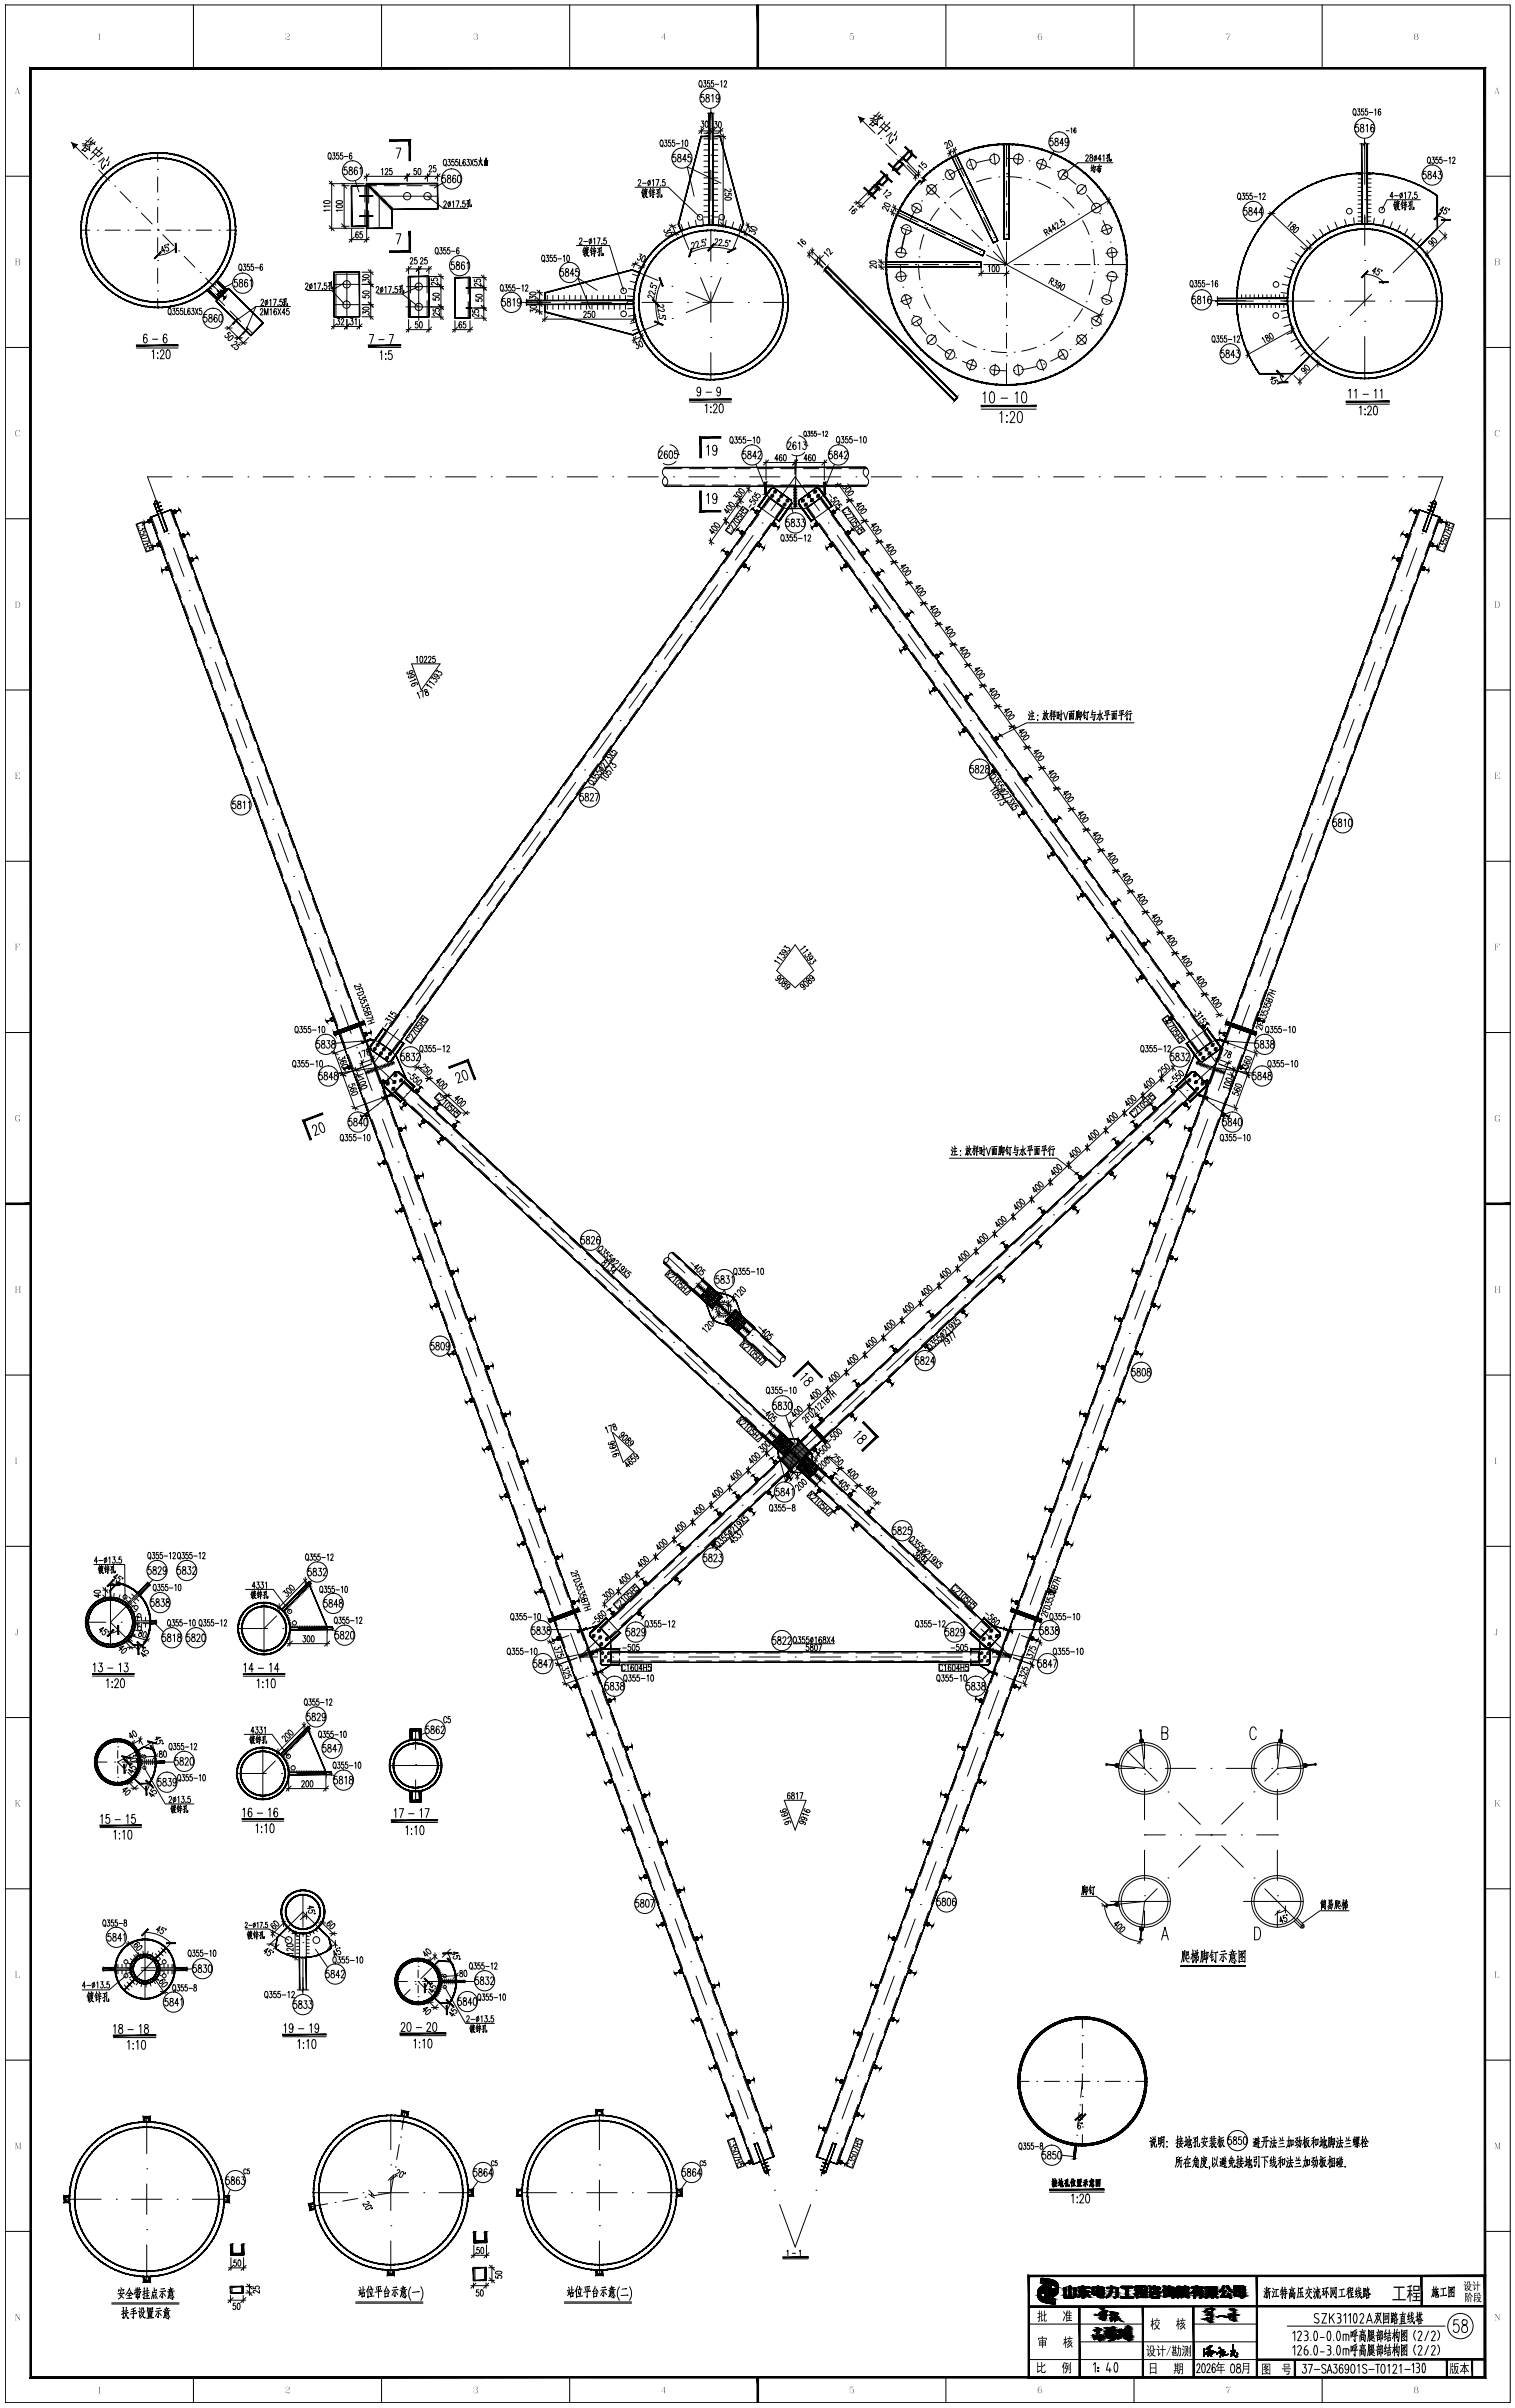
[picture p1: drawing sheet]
<svg xmlns="http://www.w3.org/2000/svg" width="598mm" height="950mm" viewBox="0 0 598 950" stroke-linecap="round" stroke-linejoin="round" font-family="sans-serif">
<!-- layer: 4 -->
<g fill="none" stroke="#000" stroke-width=".39">
<path d="M280.6 44.5v10.6M538.6 56.2v16.6M172.7 77.4h-23v12.7M280.6 61.2h.1M280.6 67.1v12M538.6 78.8h.1M267.9 88.6l4 9.8M280.6 85.2h.1M280.6 91.2v12M293.3 88.6l-4.1 9.8M538.6 84.8v12M560.2 97.2l-10.3 10.4"/>
<path d="M131.8 112.2h10.1M136.9 107.4v17.6M160.5 113.1h9.6M165.3 107.4v19M207.6 119.3h9.8M223.4 119.3h.1M229.4 119.3h12M247.4 119.3h.1M249.9 106.6l9.8 4M253.4 119.3h12M265.2 113h.1M270.8 115.2l9.8 4.1"/>
<path d="M271.4 119.3h.1M274.2 104h.1M276.5 109.5l4.1 9.8M277.4 119.3h11.9M280.6 109.1h.1M280.6 115.2v12M280.6 119.3l-9.8 4M284.6 109.5l-4 9.8M286.9 104h.1M295.4 119.3h.1M301.3 119.3h9.8M480.3 118.8h14.4"/>
<path d="M500.7 118.8h.1M506.7 118.8h12M524.7 118.8h.1M530.7 118.8h12M538.6 102.8h.1M538.6 108.8v12M541.4 116l-8.5 8.5M545.7 111.8h.1M548.7 118.8h.1M554.7 118.8h14.5M131.8 120.2h10.1M160.2 121.1h10.3"/>
<path d="M259.8 127.9l-9.7 4M265.3 125.6h.1M280.6 133.1h.1M280.6 139.2v10.6M524.4 133l-10.3 10.3M528.7 128.8h.1M538.6 126.8h.1M538.6 132.8v16.5M67.9 188.1h-9.7l6.2 16.8M73.9 188.1h.1M79.9 188.1h12M97.9 188.1h.1"/>
<path d="M103.8 188.1h12M121.9 188.1h.1M127.8 188.1h12M145.9 188.1h.1M151.8 188.1h12.1M169.8 188.1h.1M175.9 188.1h12M193.8 188.1h.1M199.9 188.1h12M217.8 188.1h.1M223.9 188.1h11.9M241.9 188.1h.1"/>
<path d="M247.8 188.1h12M265.9 188.1h.1M271.8 188.1h12M289.9 188.1h.1M295.8 188.1h12M313.8 188.1h.1M313.8 188.1l-9.5 13.4M313.8 188.1l9.6 13.4M319.8 188.1h12.1M337.8 188.1h.1M343.9 188.1h12M361.8 188.1h.1"/>
<path d="M367.8 188.1h12M385.8 188.1h.1M391.8 188.1h12M409.9 188.1h.1M415.8 188.1h12M433.8 188.1h.1M439.8 188.1h12M457.8 188.1h.1M463.8 188.1h12M481.8 188.1h.1M487.8 188.1h12M505.8 188.1h.1"/>
<path d="M511.8 188.1h12M529.8 188.1h.1M535.8 188.1h12M553.8 188.1h.1M559.8 188.1h9.6l-6.1 16.8M66.4 210.6h.1M68.5 216.2l4.1 11.2M297.3 211.2l-7 9.7M300.8 206.3h.1M326.9 206.3h.1M330.4 211.2l7 9.7M559.2 216.2l-4.1 11.2"/>
<path d="M561.3 210.6h.1M74.7 233.1h.1M76.8 238.7l4.1 11.3M283.3 230.7l-7.1 9.7M286.8 225.8h.1M340.9 225.8h.1M344.4 230.7l7 9.7M550.9 238.7l-4.1 11.3M553 233.1h.1M82.9 255.6h.1M269.3 250.2l-7 9.7M272.8 245.3h.1"/>
<path d="M354.9 245.3h.1M358.4 250.2l7 9.7M544.8 255.6h.1M85 261.2l4.1 11.3M91.2 278.2h.1M255.2 269.7l-7 9.7M258.7 264.8h.1M369 264.8h.1M372.4 269.7l7.1 9.7M536.5 278.2h.1M542.7 261.2l-4.1 11.3M93.2 283.8l4.2 11.2"/>
<path d="M241.2 289.2l-7 9.7M244.8 284.3h.1M382.9 284.3h.1M386.5 289.2l7 9.7M534.5 283.8l-4.2 11.2M99.4 300.7h.1M101.5 306.3l4.1 11.3M227.2 308.6l-7 9.8M230.7 303.8h.1M397 303.8h.1M400.5 308.6l7 9.8M526.2 306.3l-4.1 11.3"/>
<path d="M528.3 300.7h.1M107.7 323.2h.1M109.7 328.9l4.2 11.2M213.2 328.1l-7 9.8M216.7 323.3h.1M411 323.3h.1M414.5 328.1l7 9.8M517.9 328.9l-4.1 11.2M520 323.2h.1M115.9 345.8h.1M118 351.4l4.1 11.3M199.2 347.6l-7 9.8"/>
<path d="M202.7 342.8h.1M425 342.8h.1M428.5 347.6l7 9.8M509.7 351.4l-4.1 11.3M511.8 345.8h.1M124.2 368.3h.1M126.2 373.9l4.2 11.3M185.2 367.1l-7 9.8M188.7 362.2h.1M439 362.2h.1M442.5 367.1l7 9.8M501.5 373.9l-4.2 11.3"/>
<path d="M503.5 368.3h.1M132.4 390.8h.1M134.5 396.5l4.1 11.2M171.2 386.6l-7 9.7M174.7 381.7h.1M453 381.7h.1M456.5 386.6l7 9.7M493.2 396.5l-4.1 11.2M495.3 390.8h.1M140.7 413.4h.1M142.7 419l4.2 11.3M157.2 406.1l-9.6 13.3 8.5 7.9"/>
<path d="M160.7 401.2h.1M467 401.2h.1M470.5 406.1l9.6 13.3-7.2 6.7M484.9 419l-4.1 11.3M487 413.4h.1M148.9 435.9h.1M160.5 431.4h.1M164.9 435.5l8.8 8.2M464.1 434.3l-8.8 8.2M468.5 430.2h.1M478.8 435.9h.1M151 441.5l4.1 11.3"/>
<path d="M157.2 458.5h.1M178.1 447.8h.1M182.5 451.9l8.7 8.1M446.5 450.7l-8.8 8.2M450.9 446.6h.1M470.5 458.5h.1M476.7 441.5l-4.1 11.3M159.2 464.1l4.2 11.2M195.6 464.1h.1M200 468.2l8.8 8.2M415.8 479.3h.1M429 467l-8.8 8.2"/>
<path d="M433.4 462.9h.1M468.5 464.1l-4.2 11.2M165.4 481h.1M167.5 486.6l4.1 11.3M213.2 480.5h.1M217.6 484.6l8.7 8.2M230.7 496.9h.1M263.9 496.2l6.4 6M393.9 499.8l-8.8 8.1M398.3 495.7h.1M411.4 483.4l-8.8 8.2M460.2 486.6l-4.1 11.3"/>
<path d="M462.3 481h.1M173.7 503.5h.1M175.7 509.2l4.2 11.2M235.1 501l8.8 8.1M248.3 513.2h.1M252.7 517.3l8.8 8.2M274.7 506.3h.1M279.1 510.4l13.3 12.4M376.3 516.1l-8.8 8.2M380.7 512h.1M452 509.2l-4.2 11.2M454 503.5h.1"/>
<path d="M181.9 526.1h.1M184 531.7l4.1 11.3M265.9 529.6h.1M270.2 533.7l8.8 8.2M296.8 526.9h.1M301.2 531l6.8 6.3M358.8 532.5l-8.8 8.2M363.1 528.4h.1M443.7 531.7l-4.1 11.3M445.8 526.1h.1M190.2 548.6h.1M192.2 554.2l4.1 11.3"/>
<path d="M283.4 546h.1M287.8 550l8.8 8.2M341.2 548.8l-8.8 8.2M345.6 544.8h.1M435.5 554.2l-4.2 11.3M437.5 548.6h.1M198.4 571.1h.1M200.5 576.8l4.1 11.2M301 562.3h.1M305.4 566.4l20.3 19M310.5 577.5h.1M323.6 565.2l-8.7 8.2"/>
<path d="M328 561.1h.1M427.2 576.8l-4.1 11.2M429.3 571.1h.1M206.7 593.7h.1M208.7 599.3l4.2 11.3M288.5 597.9l-8.8 8.2M292.9 593.8h.1M306.1 581.6l-8.8 8.2M330.1 589.5h.1M334.5 593.6l8.8 8.2M419 599.3l-4.2 11.3M421 593.7h.1"/>
<path d="M214.9 616.2h.1M271 614.3l-8.8 8.2M275.4 610.2h.1M347.7 605.8h.1M352.1 609.9l8.7 8.2M412.8 616.2h.1M43.6 630.3v19.4M58.9 624.7l-15.3 15.3 6.9 6.9M104.2 632.3v20.4M109.2 637.5l-5 5M113.4 633.3h.1M122.6 624.1l-4.9 5"/>
<path d="M217 621.8l4.1 11.3M223.2 638.8h.1M253.4 630.6l-8.8 8.2M257.8 626.6h.1M365.2 622.2h.1M369.6 626.3l8.8 8.2M382.8 638.6h.1M404.5 638.8h.1M410.7 621.8l-4.1 11.3M33.9 640h7.9M47.8 640h.1M53.8 640h7.9"/>
<path d="M94 642.5h11.6M111.6 642.5h.1M117.6 642.5h11.7M225.2 644.4l4.1 11.3M235.9 647l-7.3 6.7h7.2M240.2 642.9h.1M241.9 653.7h.1M247.8 653.7h12M265.9 653.7h.1M271.8 653.7h12M289.9 653.7h.1M295.8 653.7h12"/>
<path d="M313.8 653.7h.1M319.8 653.7h12.1M337.8 653.7h.1M343.9 653.7h12M361.8 653.7h.1M367.8 653.7h12M385.8 653.7h.1M387.2 642.7l11.9 11h-7.3M402.5 644.4l-4.2 11.3M231.4 661.3h.1M233.5 666.9l4.1 11.3M394.2 666.9l-4.1 11.3"/>
<path d="M396.3 661.3h.1M93.5 699.7h11.7M103.7 689.5v20.4M108.7 694.7l-5 5M111.2 699.7h.1M112.9 690.5h.1M117.2 699.7h11.6M122.2 681.3l-5 5M153.8 696.6h20.4M164 696.2h.1M164 682.2v8M239.6 683.8h.1"/>
<path d="M241.7 689.5l4.2 11.2M386 689.5l-4.2 11.2M388 683.8h.1M441.5 697.7h6.5M444.5 690.5l12.3 12.3M450.1 682.6l1.6 15.1-14.9-1.6M451.7 699.9h.1M451.7 687.5v6.4M454 697.7h.1M460 697.7h12M478 697.7h.1M484 697.7h12"/>
<path d="M501.9 697.7h.1M504.2 699.9h.1M504.2 687.5v6.4M504.2 697.7l-5 5M505.9 682.6l-1.6 15.1 14.9-1.6M508 697.7h6.4M164 702.2v8.1M247.9 706.4h.1M250 712l4.1 11.3M377.7 712l-4.1 11.3M379.8 706.4h.1M451.7 705.9v12"/>
<path d="M461 707h.1M465.3 711.2l8.5 8.5M490.7 711.2l-8.5 8.5M494.9 707h.1M504.2 705.9v12M256.2 728.9h.1M258.2 734.5l4.1 11.3M369.5 734.5l-4.1 11.3M371.5 728.9h.1M451.7 723.9h.1M451.7 723.9h8.3M451.7 729.9v12"/>
<path d="M466 723.9h.1M472 723.9h12M473.7 728.2l-8.5 8.4M478 724h.1M482.2 728.2l8.5 8.5M489.9 723.9h.1M496 723.9h8.2M504.2 723.9h.1M504.2 729.9v12M119.6 747.5v12.9M264.4 751.4h.1M266.5 757.1l4.1 11.2"/>
<path d="M361.2 757.1l-4.1 11.2M363.3 751.4h.1M438.3 750.2h23.6M451.7 747.9h.1M451.7 753.9v6.5M451.7 750.2l-1.6 15.1M451.7 750.2l-14.9 1.6M456.7 745.1l-5 5.1M461 740.9h.1M490.8 750.2h23.6M495 740.9h.1M499.2 745.2l14.8 14.8"/>
<path d="M504.2 747.9h.1M504.2 753.9v6.5M40.8 776.9h10.4M57.2 776.9h.1M57.2 765.2v23.4M61.3 772.8l-8.1 8.1M63.2 776.9h10.5M119.6 766.4h.1M119.6 772.4v12.9M129.1 763.8l-9.5-9.5-9.6 9.6M272.6 774h.1M274.7 779.6l4.1 11.3"/>
<path d="M353 779.6l-4.2 11.3M355 774h.1M280.9 796.5h.1M346.8 796.5h.1M427.2 795.8v4.4M283 802.1l4.1 11.3M289.2 819.1h.1M338.5 819.1h.1M344.7 802.1l-4.1 11.3M427.2 815.2h.1M427.2 803.2h.1M427.2 806.2v6"/>
<path d="M427.2 818.2v6M57.9 835.1v14.6M154.2 834.6v13.5M236.6 834.6v13.5M291.2 824.7l4.1 11.3M336.5 824.7l-4.1 11.3M401.8 821.2h4.4M409.2 821.2h.1M412.2 821.2h6M421.2 821.2h.1M424.2 821.2h6M425.9 833.4l-.6 6"/>
<path d="M426.2 830.5h.1M427.2 839.2h.1M427.2 827.2h.1M427.2 830.2v6M427.2 821.1l-.6 6.4M433.2 821.2h.1M436.2 821.2h6M445.2 821.2h.1M448.2 821.2h4.4M57.9 855.7h.1M154.2 854.1h.1M236.6 854.1h.1"/>
<path d="M297.4 841.6h.1M299.5 847.2l4.1 11.3M328.2 847.2l-4.1 11.3M330.3 841.6h.1M424.7 845.4l-.7 6.3M425 842.4h.1M427.2 842.2v4.4M25.4 867.7h14.5M45.9 867.7h.1M51.9 867.7h12M57.9 879.7h.1M57.9 861.7v12"/>
<path d="M69.9 867.7h.1M75.9 867.7h14.6M123.7 865.1h13.6M143.3 865.1h.1M149.2 865.1h12M154.2 878.1h.1M154.2 860.1v12M167.3 865.1h.1M173.2 865.1h13.6M206.1 865.1h13.5M225.6 865.1h.1M231.6 865.1h12"/>
<path d="M236.6 878.1h.1M236.6 860.1v12M249.6 865.1h.1M255.6 865.1h13.5M305.6 864.1h.1M307.7 869.8l6.1 16.7 6.2-16.7M322.1 864.1h.1M57.9 885.7v14.5M154.2 884.1v13.6M236.6 884.1v13.6"/>
</g>
<!-- layer: 0 -->
<g fill="none" stroke="#000" stroke-width=".39">
<path d="M2.1 2h594v945.9h-594zM76.3 2v25M150.6 2v25M224.9 2v25M373.3 2v25M447.6 2v25M521.8 2v25M276.2 31.9l.1-.1a1.38 1.38 0 0 1 .8 1.3 1.38 1.38 0 0 1-.8 1.2 1.93 1.93 0 0 1-.1-2.4zM276.6 33.9l.4 .7M277.7 31.8h.9l-.5 1a.74 .74 0 0 1 .5 .9 .74 .74 0 0 1-.9 .5l-.1-.3M277.8 37.3h-1v1.1a.91 .91 0 0 1 1.2 .9 .91 .91 0 0 1-1.2 .8l-.2-.4M278.8 37.4v.9a1.11 1.11 0 0 1 1.1 .7 1.11 1.11 0 0 1-.4 1.3 .94 .94 0 0 1-1-1 .94 .94 0 0 1 1.1-.9l.3-.4-.1-.6z"/>
<path d="M280.1 31.8h-.8v1a.75 .75 0 0 1 .9 .7 .75 .75 0 0 1-.9 .7l-.2-.3M280.9 37.8l.5-.5v3M281.6 31.8h-.8v1a.75 .75 0 0 1 1 .7 .75 .75 0 0 1-1 .7l-.1-.3M282.3 33.3h1.4M283.9 38.3l-.3 .7a.81 .81 0 0 1-1-.8 .81 .81 0 0 1 1-.8l.3 .9a1.49 1.49 0 0 1-.8 2l-.4-.5M284.5 32.3l.3-.5v2.5M285.9 32.4v-.1a.5 .5 0 0 1 .6-.5 .5 .5 0 0 1 .3 .7l-1 1.8h1.1M32.4 56.7l1.8 .3M33.8 57.8l-1.5 1.5 .3-.3 1.1 .8 1-1-1.2-.7M33.9 55.4l1.2 .7M34.3 57.6l.7 .5M35.5 55.7l1.9 1.3-.3-.2"/>
<path d="M35.6 56.9l-.4 2.2 .3 .4-.3-.8M36 56.6l-.8 .5-2.5 .4M36.1 54.2l-2.6 2.7M36.8 55.1l-1.3 1.4M37.6 55.9l-1.6 1.2M37.8 58.7l2.5 1.9-1.5 1.3-2.2-1.9M38.3 58l-2.1 2.4M40.3 58.2l-4.7 4.8 .5-.5M156.4 58.4h1.8l-1.3 4M260.8 55.4l.2-.1a1.36 1.36 0 0 1 .8 1.2 1.36 1.36 0 0 1-.8 1.3 1.93 1.93 0 0 1-.2-2.4zM261.2 57.3l.5 .7M262.4 55.3h.8l-.5 .9a.7 .7 0 0 1 .6 1 .7 .7 0 0 1-1 .3l-.1-.2"/>
<path d="M264.7 55.3h-.8v.9a.71 .71 0 0 1 1 .7 .71 .71 0 0 1-1.1 .6v-.2M266.2 55.3h-.7v.9a.71 .71 0 0 1 .9 .7 .71 .71 0 0 1-1 .6l-.1-.2M266.9 56.7h1.4M269.1 55.7l.4-.4v2.5M270.6 55.4l.3-.1a1.56 1.56 0 0 1 0 2.5l-.5-1.1zM275.8 51.7h9.5M276.8 47.8h.9l-.5 .9a.7 .7 0 0 1 .6 1.1 .7 .7 0 0 1-1.2 0M276.8 50.7v2.1M277.8 50.7l-2 1.9M277.8 57h1.9M277.8 54.8h1.9M277.8 52.6h1.9"/>
<path d="M277.8 59.2h1.9M278.6 47.9l.2-.1a1.5 1.5 0 0 1 0 2.5l-.5-1.1zM279.3 44.7h1.1v.5l.2-1 .2 .5h1.1M279.8 50.7v2.1M280.6 42.7v4.6M280.8 50.7l-2 1.9M281.3 50.7v2.1M281.4 57h1.9M281.4 54.8h1.9M281.4 52.6h1.9M281.4 59.2h1.9M281.6 53.8h4.8"/>
<path d="M282.1 47.9h.9l-.5 1a.7 .7 0 0 1 .6 1 .7 .7 0 0 1-1.2 .1M282.3 50.7l-2 1.9M283.8 48.1l.3-.2a1.52 1.52 0 0 1 0 2.6l-.6-1.1zM284.3 50.7v2.1l2.1 2M285.3 50.7l-2 1.9M285.4 52.8v37M343.4 46.6l1.7 .3M344.7 47.7l-1.4 1.6 .2-.3 1.1 .8 1.1-1-1.3-.7M344.8 45.4l1.2 .6M345.2 47.6l.7 .5M346.5 45.6l1.9 1.4-.4-.2M346.5 46.8l-.4 2.3 .3 .4-.3-.8"/>
<path d="M346.9 46.6l-.8 .4-2.5 .5M347 44.2l-2.5 2.6M347.7 45.1l-1.2 1.3M348.5 45.9l-1.6 1.2M348.8 48.7l2.4 1.9-1.4 1.2-2.2-1.9M349.2 48l-2.1 2.4M351.2 48.2l-4.7 4.8 .5-.5M351.9 52.2l-2.1 1.6M352.2 52.7a3.1 3.1 0 0 0-.9 4l1.3-1.7-1.3 1.6M353.9 51.8l-1 1.7 .4-.4M354 53.7l-.6 1.6 .3-.4M372.9 56.9v-.3a.55 .55 0 0 1 .6-.4 .55 .55 0 0 1 .4 .7l-.2 1.8 1-.5"/>
<path d="M374.5 59.4l1.1 2.2M374.5 55.5l.5-.1 .6 .8 .3 .9-.1 .6a1.61 1.61 0 0 1-1.3-2.2zM375.4 58.9l-1 2.7M376.3 58.5l1.1 2.3M377.2 58.1l-1 2.6M377.6 59l-3.6 1.7M415.5 54.5h-1l-.1 1.3a.93 .93 0 0 1 1.4 .6 .93 .93 0 0 1-1 1.1l-.5-.6M416.1 59.5l-1.9 3.5M416.5 54.7v.8a1.01 1.01 0 0 1 1.2 .9 1.01 1.01 0 0 1-.9 1.1 1.08 1.08 0 0 1-.4-1.3 1.08 1.08 0 0 1 1.1-.7v-.8zM419.8 56.5h-1.5l1-2v3M420.8 51.6h1.2M421.6 55.5l-.3 .7a.82 .82 0 0 1-1-.7 .82 .82 0 0 1 1-.8l.3 .8a1.48 1.48 0 0 1-.8 2l-.4-.4"/>
<path d="M422.7 50.8l.3-.4v2.1M424.7 50.7l-.3-.3a1.25 1.25 0 0 0-.1 2.1 .59 .59 0 0 0 .4-.7 .59 .59 0 0 0-.6-.5l-.2 .5M534.3 43.1l.2-.1a1.36 1.36 0 0 1 .8 1.2 1.36 1.36 0 0 1-.8 1.3 1.93 1.93 0 0 1-.2-2.4zM534.7 45l.5 .7M535.9 43h.8l-.5 .9a.7 .7 0 0 1 .6 .9 .7 .7 0 0 1-1 .4l-.1-.2M536.1 49.1h-1l-.1 1.3a.86 .86 0 0 1 1.3 .7 .86 .86 0 0 1-1.3 .7l-.1-.3M536.7 56.8h1.6l.1 .7 .3-1.5 .1 .8h1.6M537.1 49.2v.9a1.01 1.01 0 0 1 1.2 .8 1.01 1.01 0 0 1-.9 1.2 1.09 1.09 0 0 1-.4-1.3 1.09 1.09 0 0 1 1.1-.7v-.9zM538.2 43h-.8v.9a.71 .71 0 0 1 .9 .7 .71 .71 0 0 1-1 .6v-.2M538.6 54.6v4.3M539.2 49.6l.5-.5v3M539.7 43h-.8v.9a.71 .71 0 0 1 1 .7 .71 .71 0 0 1-1 .6l-.1-.2"/>
<path d="M540.4 44.4h1.4M542.2 49.5l-.6-.4a1.92 1.92 0 0 0 .1 3 .88 .88 0 0 0 .6-1.1 .88 .88 0 0 0-1-.6l-.3 .7M542.6 43.4l.4-.4v2.5M544.9 43.3l-.3-.3a1.61 1.61 0 0 0-.1 2.5 .74 .74 0 0 0 .5-.9 .74 .74 0 0 0-.8-.6l-.2 .6M2.1 69.5h10M41 62.2l-2.1 1.7M41.3 62.7a3.2 3.2 0 0 0-.9 4l1.3-1.6-1.3 1.6M42.9 61.8l-.9 1.7 .4-.4M43.1 63.7l-.6 1.6 .3-.4M127.9 79.4l1.3-.3 1.1 .5a1.63 1.63 0 0 1-2.5 .2zM129.8 60.4l.1-.1a1.38 1.38 0 0 1 .8 1.3 1.38 1.38 0 0 1-.8 1.2 1.94 1.94 0 0 1-.1-2.4zM129.9 72.5h13.8"/>
<path d="M129.9 71.5l2 2M130.2 62.3l.4 .8M130.9 71.5v19.6M131.3 60.3h.9l-.5 1a.7 .7 0 0 1 .5 .9 .7 .7 0 0 1-.9 .4l-.1-.3M132.8 79.4l1.9-.2 .5 .6a1.63 1.63 0 0 1-2.5-.2zM133.6 60.3h-.7v1a.71 .71 0 0 1 .9 .7 .71 .71 0 0 1-1 .6l-.1-.3M134.8 73.3h3M134.8 72.3l2 2M135.2 60.3h-.8v1a.71 .71 0 0 1 1 .7 .71 .71 0 0 1-1.1 .6v-.3M135.8 72.3v18M135.9 61.8h1.4M136.9 65.9h-1l-.1 1.3a.94 .94 0 0 1 1.4 .6 .94 .94 0 0 1-1 1.1l-.5-.5"/>
<path d="M137.9 66.1v.8a1.02 1.02 0 0 1 1.2 .9 1.02 1.02 0 0 1-.9 1.1 1.09 1.09 0 0 1-.4-1.3 1.09 1.09 0 0 1 1.1-.7v-.8zM138.8 60.7l-.3-.4a1.61 1.61 0 0 0 0 2.5 .73 .73 0 0 0 .4-.8 .73 .73 0 0 0-.8-.6l-.2 .6M141 66.3l-.6-.4a1.89 1.89 0 0 0 .1 3 .88 .88 0 0 0 .6-1 .88 .88 0 0 0-1-.7l-.3 .7M142 66.5l.5-.6v3M143.7 69.6h30M144.7 68.6v2.9M145.4 72.4l-.8 .8M145.7 68.6l-2 2M145.9 72.8l-.8 .8M146.3 73.3l-.8 .7M146.8 73.7l-.8 .8M147.2 74.2l-.8 .8"/>
<path d="M147.7 74.6l-.8 .8M148.1 75.1l-.8 .8M148.6 75.5l-.8 .8M149 76l-.8 .8M149.5 76.4l-.8 .8M149.9 76.9l-.8 .8M150.4 77.3l-.8 .8M150.6 66.9l.4-.5v2.5M150.8 77.8l-.7 .8M151.3 78.2l-.8 .8M151.7 78.7l-.8 .8M152.1 67l.1-.3a.55 .55 0 0 1 .8-.1 .55 .55 0 0 1 0 .8l-1 1.5h1.2"/>
<path d="M152.2 79.1l-.8 .8M152.6 79.6l-.8 .8M154.7 66.4h-.9v1.1a.71 .71 0 0 1 1 .6 .71 .71 0 0 1-1 .6l-.1-.2M160.7 68.6v2.9M161.7 68.6l-2 2M164.3 66.4h-.8l-.1 1.1a.71 .71 0 0 1 1.1 .6 .71 .71 0 0 1-1.1 .6l-.1-.2M165.2 66.6l.3-.2a1.48 1.48 0 0 1 0 2.5l-.5-1zM168.7 68.6v2.9M169.4 65.9l.1-.3a.56 .56 0 0 1 .8-.1 .56 .56 0 0 1 0 .8l-1 1.5h1.2M169.7 68.6l-2 2M172 65.3h-.9l-.1 1.1a.71 .71 0 0 1 1.1 .6 .71 .71 0 0 1-1.1 .6v-.3M172.7 68.6v2.9"/>
<path d="M173.7 68.6l-2 2M174.6 72.3l-3.2 1.9M175.2 79.8l.1-.3a.55 .55 0 0 1 .7-.1 .55 .55 0 0 1 .1 .8l-1 1.6h1.2M175.3 63l.2-.1a1.38 1.38 0 0 1 .7 1.2 1.38 1.38 0 0 1-.7 1.3 1.96 1.96 0 0 1-.2-2.4zM175.7 64.9l.4 .7M175.7 69.1h-1v1.2a.91 .91 0 0 1 1.2 .8 .91 .91 0 0 1-1.2 .9l-.2-.4M176.7 69.3v.8a1.11 1.11 0 0 1 1.2 .8 1.11 1.11 0 0 1-.5 1.2 1.02 1.02 0 0 1-.8-1.1 1.02 1.02 0 0 1 1.1-.9v-.8zM176.8 62.9h.9l-.5 .9a.73 .73 0 0 1 .5 .9 .73 .73 0 0 1-.9 .6l-.1-.4M177 79.8a.73 .73 0 0 1 .9 .8 .73 .73 0 0 1-.9 .7l-.2-.6zM177.7 79.4l-.8 2.4M178.6 79.7l.4-.4v2.5M179.2 62.9h-.8v.9a.74 .74 0 0 1 .9 .8 .74 .74 0 0 1-.9 .7l-.2-.4"/>
<path d="M179.8 69.5l-.6-.4a1.93 1.93 0 0 0 .1 3 .88 .88 0 0 0 .6-1 .88 .88 0 0 0-1-.7l-.3 .7M180 79.3h1.2l-.9 2.5M180.7 62.9h-.8v.9a.74 .74 0 0 1 1 .8 .74 .74 0 0 1-1 .7l-.1-.4M180.8 69.3l.5-.2a2.12 2.12 0 0 1 0 3h-.2a2.39 2.39 0 0 1-.3-2.8zM181.4 62.9v2.5h.9M183.5 79.3h-.8l-.1 1a.71 .71 0 0 1 1.1 .6 .71 .71 0 0 1-1.1 .6l-.1-.2M183.6 63.2l-.4-.3a1.66 1.66 0 0 0 .1 2.5 .74 .74 0 0 0 .4-.9 .74 .74 0 0 0-.8-.5l-.2 .5M184.3 79.1h.9l-.5 .7-.1-.2M184.3 62.9h.9l-.5 .9a.73 .73 0 0 1 .6 .9 .73 .73 0 0 1-1 .6l-.1-.4M184.7 79.8v1.9l-.2-.4 .2 .3M185.2 79.9l-1.1 .7M185.4 78.7v2.7l.7 .1-.1-.7v.7"/>
<path d="M185.7 62.9l1.1 2.5M186.8 62.9l-1.1 2.5M188.2 62.9h-.8v.9a.74 .74 0 0 1 1 .8 .74 .74 0 0 1-1 .7l-.1-.4M189 63.1l.3 .8M189.6 62.3l-.1 1.7-.7 1.4M189.6 63.5l.6 1.6 .4 .1-.5-.3M190.2 63l-.5 .9M191.2 63.3l.1 2.1-.1-.2 1.1-.1h-.3M191.2 63.6l1.3-.3-.2 2v-.2M191.6 62.4v2.7M192 62.3v2.8M192.2 64.1l-.8 .2"/>
<path d="M250.6 73.9h13.2l12.5 11.9M251.9 71.4l.1-.3a.55 .55 0 0 1 .8-.1 .55 .55 0 0 1 0 .8l-1 1.5h1.2M253.6 72.3h1.5M253.7 75.8l-.1 1.8 .4-.7M253.8 74.2l-.6 1.9M254 75.7l-.6 .2M254 76.3l-.7 .2M254.1 75l-.5 .1M254.3 74.6l-.4 3.4M254.5 76.6l.7-.2-1.1 1.7M254.6 76.8l.7 1.1h.4l-.6-.2M254.7 74.2l.2 .5"/>
<path d="M255.1 75v1l-.4 .3-.1-1.2M255.3 74.7h.2l-1.2 .2M255.5 75.4l-1.1 .3M255.9 71.4a.73 .73 0 0 1 .8 .8 .73 .73 0 0 1-.8 .7l-.2-.6zM256.6 71l-.8 2.3M256.6 75.7l-.1 1.9 .6-.7M256.8 74.2l-.7 1.8M257 75.5l-.6 .2M257 76.2l-.7 .3M257 74.9l-.5 .1M257.4 75.3l.1 .6M257.5 71.3l.4-.4v2.4"/>
<path d="M257.6 74.2l.2 .5M257.8 76.1l-.1 2 .1-.6M258 75.3l-.2 .7M258.1 75l.2-.1-1.1 .2M258.2 76l.2-.1-1.2 .3M258.3 76.7l-1 .2M258.9 70.9h1.2l-.9 2.4M259.1 74.9l1-.1-.5 .8-.1-.3M259.6 75.6l.1 2.3-.3-.4 .3 .4M260.2 75.8l-1.3 .8M260.4 74.3l.1 3.3 .7 .1v-.9v.9M260.7 73.1v.2z"/>
<path d="M262.4 70.9h-.8v.9a.73 .73 0 0 1 1 .7 .73 .73 0 0 1-1.1 .6l-.1-.2M266.6 60.9h-1v1.1a.88 .88 0 0 1 1.2 .9 .88 .88 0 0 1-1.3 .7l-.1-.3M267.6 61v.9a1.01 1.01 0 0 1 1.2 .8 1.01 1.01 0 0 1-.9 1.2 1.09 1.09 0 0 1-.4-1.3 1.09 1.09 0 0 1 1.1-.7v-.9zM270.9 62.9h-1.5l1-2v3M272.6 60.9h-1l-.1 1.3a.86 .86 0 0 1 1.4 .7 .86 .86 0 0 1-1.4 .7l-.1-.3M277.8 74.6h1.9M277.8 79h1.9M277.8 76.8h1.9M277.8 70.2h1.9M277.8 68h1.9M277.8 65.8h1.9M277.8 72.4h1.9"/>
<path d="M277.8 63.6h1.9M277.8 61.4h1.9M281.4 74.6h1.9M281.4 79h1.9M281.4 76.8h1.9M281.4 70.2h1.9M281.4 68h1.9M281.4 65.8h1.9M281.4 72.4h1.9M281.4 63.6h1.9M281.4 61.4h1.9M284.6 72.2l-13.4-6.4 2.8 11.6"/>
<path d="M286.2 78.1l1.3-.3 1.1 .5a1.5 1.5 0 0 1-2.5 0zM286.6 76.2l-.4 .1a.73 .73 0 0 0 .7 1 .73 .73 0 0 0 .6-1.1l1.1 .1v.9M288 74.6l.4 .1a.56 .56 0 0 1 .1 .8 .56 .56 0 0 1-.8 0l-1.6-1v1.2M337.1 80h2.8M337.8 79.3l2.7 2.7M343.4 75.1l-5.6 5.6M344.1 73.6h2.9M344.7 76.4l-5.6 5.6M344.8 72.9l2.4 2.4M345.1 74.6h2.9M346.3 72.9l-.8 .8M347.2 73.9l-.7 .8"/>
<path d="M349.8 75h.6l-1.8 1.7M350.8 76.1l.3-.1a.54 .54 0 0 1 .6 .4 .54 .54 0 0 1-.5 .6l-1.8 .4 .8 .9M356.4 64.9l5.6 5.6M357.7 63.6l5.5 5.6M361.3 68.4v2.8M362.5 67.1v2.8M362.8 65.9l-.1-.7 1.8 1.8M363.2 67.8l-2.6 2.7M364.1 63.8l-.6 .6 .7 .8a.71 .71 0 0 1 1.2-.3 .71 .71 0 0 1-.3 1.1l-.3-.1M428.5 61.7l.1-.4a.56 .56 0 0 1 .8-.1 .56 .56 0 0 1 .1 .8l-1 1.6h1.1M430.3 61.2v.7a.8 .8 0 0 1 1 .8 .8 .8 0 0 1-1 .8 .99 .99 0 0 1 .8-1.6v-.7zM430.9 65.1v2"/>
<path d="M431.2 66.1l-.7 .2M431.3 66.9l-.8 .6M431.5 66l.9-.2-.4 2.3-.4-.5 .4 .4M431.6 66.4l.3 .3M431.7 65.1l-.4 1.6M432 67l-.8 .4M432.1 61.7a.73 .73 0 0 1 .8 .7 .73 .73 0 0 1-.8 .7l-.3-.6zM432.7 61.2l-.7 2.4M433.4 66.4v1.3v-.5M433.4 66.6l1.1-.3-.2 1.4-.2-.4 .2 .3M433.9 66v2.2v-.4M433.9 64.9l-1.1 2.2"/>
<path d="M434.5 65.6h.3l-1.9 .2M434.6 62.7h-1.2l.8-1.6v2.5M435.3 61.6l.4-.5v2.5M436.7 61.2l.9-.2-.4 .8-.1-.3M437.2 61.8v1.9l-.2-.4 .2 .4M437.7 61.9l-1.1 .7M437.8 77.8l-.6 2.7M437.9 60.7v2.7l.6 .1v-.8v.8M438.4 78.6l-42 26.3M439.3 64.2h-13.9l-5.9 4.7M488.8 76.3l.1-.1a1.36 1.36 0 0 1 .8 1.3 1.36 1.36 0 0 1-.8 1.2 1.9 1.9 0 0 1-.1-2.4zM489.1 78.2l.5 .7"/>
<path d="M490.3 76.2h.9l-.5 1a.7 .7 0 0 1 .5 .9 .7 .7 0 0 1-1 .4v-.3M492.6 76.2h-.8v1a.71 .71 0 0 1 1 .7 .71 .71 0 0 1-1 .6l-.1-.3M494.2 76.2h-.8v1a.71 .71 0 0 1 .9 .7 .71 .71 0 0 1-1 .6l-.1-.3M494.9 77.6h1.4M497 76.7l.4-.5v2.5M498.4 76.8l.1-.4a.53 .53 0 0 1 .8 0 .53 .53 0 0 1 0 .8l-1 1.5h1.1M536 73.9h1.4M537.4 75.5l-1.4 .1M537.4 77.2h-1.4M537.5 78.9h-1.5M537.5 68.9h-1.5M537.5 70.5l-1.5 .1"/>
<path d="M537.5 72.2h-1.5M539.6 78.9h1.5M539.7 77.2h1.4M539.7 75.5l1.4 .1M539.7 73.9h1.4M539.7 72.2h1.5M539.7 70.5l1.5 .1M539.7 68.9h1.5M549.9 77.5h-1.3l.9-1.7v2.5M550.4 77.2h1.5M550.7 79.1l-.7 1.8M550.9 79.9l-.5 .1"/>
<path d="M551.1 79.5l-.1 2.1-.3 1.3M551.6 79l.1 .6M552 79.9l-.1 1-.4 .3v-1.3M552.1 79.6h.2l-1.2 .2M552.7 76.4a.73 .73 0 0 1 .9 .7 .73 .73 0 0 1-.9 .7l-.2-.6zM553.4 75.9l-.8 2.4M553.6 79l-.7 1.8M553.9 79.7l-.5 .2M554.3 76.3l.4-.5v2.5M554.5 79l.1 .6M554.9 79.9l.3-.1-1.1 .2M555.7 75.8h1.2l-.8 2.5"/>
<path d="M555.9 79.7h1.1l-.5 .8-.2-.3M557.2 79.2l.1 3.3 .8 .1-.1-.9v.9M557.6 78.1v.2zM559.2 75.8h-.8v1a.73 .73 0 0 1 1 .7 .73 .73 0 0 1-1.1 .6l-.1-.3M560.6 78.8h-13.1l-2.1 4.1M562.8 67.6h-1l-.1 1.3a.85 .85 0 0 1 1.3 .7 .85 .85 0 0 1-1.3 .7l-.1-.3M563.7 62.1l.1-.1a1.38 1.38 0 0 1 .8 1.2 1.38 1.38 0 0 1-.8 1.3 1.9 1.9 0 0 1-.1-2.4zM563.8 67.7v.9a1.01 1.01 0 0 1 1.1 .8 1.01 1.01 0 0 1-.9 1.2 1.09 1.09 0 0 1-.4-1.3 1.09 1.09 0 0 1 1.1-.7v-.9zM564.1 64l.4 .7M565.2 62h.9l-.5 .9a.7 .7 0 0 1 .5 1 .7 .7 0 0 1-1 .3v-.2M567.1 69.6h-1.5l.9-2v3M567.5 62h-.7v.9a.71 .71 0 0 1 .9 .8 .71 .71 0 0 1-1 .5l-.1-.2"/>
<path d="M567.8 67.6h1.1l-.6 1.1a.86 .86 0 0 1 .6 1.2 .86 .86 0 0 1-1.3 .4v-.3M569.1 62h-.8v.9a.71 .71 0 0 1 1 .8 .71 .71 0 0 1-1.1 .5v-.2M569.8 63.4h1.4M572 62.4l.3-.4v2.5M573.4 62.6v-.4a.53 .53 0 0 1 .8 0 .53 .53 0 0 1 0 .7l-.9 1.6h1.1M586.1 69.5h10M65 98.6l-1.1 .5 .1-1.9 .9 2.4M65.7 96.5l-.8 .4 .4 1a.71 .71 0 0 1 1.2 .1 .71 .71 0 0 1-.8 1l-.2-.2M66.3 96.3l.2 .4zM69.4 97.8a10.1 10.1 0 0 1-7.2 2.9M129.9 90.1h13.8M129.9 89.1l2 2"/>
<path d="M130.3 83h-2.5l.5 .4M130.3 81.3h-2.5l.5 .4M132.8 81.1l1.3-.3 1.1 .5a1.5 1.5 0 0 1-2.5 0zM134.8 89.3h3M134.8 88.3l2 2M135.2 83h-2.5l.5 .4M137.8 94.5h7.9M138.8 90.3v5.3M139.8 93.5l-2 2.1M141.4 91.8l-.3-.4a1.53 1.53 0 0 0-.1 2.5 .74 .74 0 0 0 .4-.8 .74 .74 0 0 0-.8-.6l-.2 .6M143 91.4h-.9l-.1 1.1a.71 .71 0 0 1 1.1 .6 .71 .71 0 0 1-1.1 .6v-.3M144.7 90.3v5.3"/>
<path d="M145.7 93.5l-2 2.1M153.1 80.1l-.8 .7M153.5 80.5l-.7 .8M154 80.9l-.8 .9M154.5 81.4l-.8 .8M154.9 81.9l-.8 .8M156.4 92.2h1.8l-1.3 4M172.1 97.8l.1-.1a1.38 1.38 0 0 1 .8 1.3 1.38 1.38 0 0 1-.8 1.2 1.96 1.96 0 0 1-.1-2.4zM172.5 99.7l.4 .7M173.6 97.7h.9l-.5 1a.7 .7 0 0 1 .5 .9 .7 .7 0 0 1-1 .4v-.3M175.9 97.7h-.7v1a.73 .73 0 0 1 .9 .7 .73 .73 0 0 1-.9 .7l-.2-.4M177.5 97.7h-.8v1a.71 .71 0 0 1 1 .7 .71 .71 0 0 1-1.1 .6v-.3"/>
<path d="M178.2 99.1h1.4M181.1 98.1l-.3-.4a1.61 1.61 0 0 0-.1 2.5 .75 .75 0 0 0 .5-.8 .75 .75 0 0 0-.8-.6l-.2 .6M181.8 81.5v.3zM227.5 96.9h13.1l5.5 17.9M228.7 94.5l.1-.4a.55 .55 0 0 1 .8-.1 .55 .55 0 0 1 0 .8l-1 1.6h1.2M230.4 95.3h1.5M230.5 98.9l-.1 1.8 .5-.7M230.6 97.4l-.6 1.8M230.8 98.8l-.5 .2M230.8 99.4l-.7 .2M230.9 98.1l-.5 .1M231.1 97.7l-.1 2.2-.3 1.2"/>
<path d="M231.3 99.7l.8-.3-1.2 1.8M231.4 99.9l.7 1.1h.4l-.5-.2M231.5 97.2l.2 .6M231.9 98.1v1l-.4 .3-.1-1.2M232.1 97.8h.2l-1.2 .2M232.3 98.5l-1.1 .3M232.7 94.5a.72 .72 0 0 1 .9 .7 .72 .72 0 0 1-.9 .7l-.2-.6zM233.4 94l-.8 2.4M233.5 98.8l-.1 1.9 .5-.7M233.6 97.3l-.7 1.8M233.8 98.6l-.6 .2M233.8 99.3l-.7 .3"/>
<path d="M233.9 98l-.5 .1M234.3 98.5l.1 .5M234.3 94.3l.4-.4v2.5M234.4 97.3l.2 .5M234.6 99.2l-.1 2 .1-.6M234.8 98.3l-.2 .9M234.9 98.1l.2-.1-1.1 .3M235 99.1l.3-.1-1.3 .3M235.1 99.8l-1 .2M235.7 93.9h1.2l-.8 2.5M235.9 98l1.1-.1-.5 .8-.2-.2M236.5 98.7v2.3l-.3-.4 .3 .4"/>
<path d="M237 98.9l-1.3 .8M237.2 97.4l.1 3.3 .7 .1v-.9v.9M237.6 96.1v.3zM239.2 93.9h-.8l-.1 1a.72 .72 0 0 1 1.1 .6 .72 .72 0 0 1-1.1 .6l-.1-.2M263 92.3l1.4-.6 .6 .2a1.5 1.5 0 0 1-2.3 1zM264.1 88.8l2.6 1.1M264.3 90.1l.3 .8-1.1-.1a.69 .69 0 0 1-.7 1 .69 .69 0 0 1-.5-1.1M265 88.4l2 4.6M265.3 91.5l2.6 1.1M266.8 88.7l-2.3 1M268 91.5l-2.3 1M268.8 88.5l.8 2.2"/>
<path d="M271.6 87.6l.6 2.3M273 96.3v-.3a.55 .55 0 0 1 .7-.3 .55 .55 0 0 1 .3 .7l-.6 1.8 1.1-.3M274.5 86.9l.4 2.4M274.6 95.9v-.3a.55 .55 0 0 1 .8-.3 .55 .55 0 0 1 .2 .7l-.6 1.8 1.1-.3M276.7 97.1l.1 .2zM277.4 86.5l.2 2.4M277.8 94.5l-.8 .2 .2 1.1a.7 .7 0 0 1 1.2 .3 .7 .7 0 0 1-.9 .8l-.2-.2M277.8 81.2h1.9M277.8 85.6h1.9M277.8 83.4h1.9M278.4 94.3l.2 .5zM280.2 86.4v2.4"/>
<path d="M281.1 86.4l-.1 2.4M281.4 85.6h1.9M281.4 83.4h1.9M281.4 81.2h1.9M281.6 88.8h4.8M282.3 94.7l.1-.3a.55 .55 0 0 1 .8 0 .55 .55 0 0 1-.1 .8l-1.2 1.4 1.2 .1M283.7 86.5l-.2 2.4M284 94.9l.1-.3a.55 .55 0 0 1 .8 0 .55 .55 0 0 1-.1 .8l-1.2 1.4 1.1 .2M284.4 87.8l2 2M285.4 96.8v.3zM286.6 86.9l-.4 2.4M287.4 94.8l-.8-.1-.2 1a.74 .74 0 0 1 .9 .8 .74 .74 0 0 1-1.1 .5l-.1-.3"/>
<path d="M288 95h.2l-.2 .4zM288.8 98.8a21.5 21.5 0 0 0-16.3 .9M289.5 87.6l-.6 2.3M292.4 88.5l-.9 2.2M293.2 91.5l1.8 .8M293.5 90.6l1.1 2.6M294.3 88.7l1.8 .8M294.7 87.8l1.1 2.6M295.6 88.2l-1.9 4.6M295.7 91.5l.3-.8 .7 .8a.7 .7 0 0 1 1.2-.2 .7 .7 0 0 1-.4 1.2M296.5 89.5a1.59 1.59 0 0 1 2.2 1.1 1.61 1.61 0 0 1-2.2-1.1zM315 96.3v-.7l1.8 1.8"/>
<path d="M316.7 94.4h-.5a1.52 1.52 0 0 0 1.7 1.8 .73 .73 0 0 0-.2-.9 .73 .73 0 0 0-1 .1l.2 .7M318.7 99.7l6 6M319.4 98.9v2.9M319.9 98.5l6 6M320.6 97.8v2.8M321.3 98.5l-2.6 2.6M325.4 100l-.1-.6 1.8 1.7M326.5 99l-.2-.3a.55 .55 0 0 1 .5-.6 .55 .55 0 0 1 .6 .5l.4 1.8 .8-.8M336.3 81.4h.6l-1.7 1.7M338.1 83.1l.1-.5a1.57 1.57 0 0 0-1.9 1.7 .74 .74 0 0 0 1-.3 .74 .74 0 0 0-.2-1l-.6 .3M338.4 81.4h2.8M349.1 80.2a1.61 1.61 0 0 1 2.2 1.2 1.61 1.61 0 0 1-2.2-1.2z"/>
<path d="M350.8 82.3l-.5 1.1-1.3-1.9-.6 .1-.1 .3 .3 .6M351.3 83.4l2.3 1.1M351.8 82.5l.9 2.7M352.2 81.6l2.3 1.1M352.7 80.7l.9 2.7M353.5 81.2l-1.7 3.6M357.7 90.6l-2.1 9.1M412.5 91.9l.8-.6-.5-.8-.9 .4 1.3 2.1M413 91.6l1.2 .8M415.2 90.7l-1 .7-.2-1.8 1.3 2.1M416.5 88.7l-.1-.4a.56 .56 0 0 1 .6-.4 .56 .56 0 0 1 .5 .6l-.1 1.8 1-.6M416.6 89.9l-1 .6-.2-1.8 1.3 2.1"/>
<path d="M418.9 89.2l.1 .2zM419.1 86.4l-.7 .4 .5 1a.71 .71 0 0 1 1.2-.1 .71 .71 0 0 1-.6 1.1l-.2-.2M492.1 81.9h-1v1.2a.91 .91 0 0 1 1.2 .8 .91 .91 0 0 1-1.2 .9l-.2-.4M493.1 82.1v.8a1.11 1.11 0 0 1 1.1 .8 1.11 1.11 0 0 1-.4 1.2 1.02 1.02 0 0 1-.9-1.1 1.02 1.02 0 0 1 1.2-.9v-.8zM496.4 83.9h-1.5l1-2v3M498.3 83.9h-1.4l1-2v3M501.1 83.5l16 15.1M501.2 84.9h.1M503.3 84.2l-2.9 .1M509.4 89.8l.7-.5 .8 .3 .5-.5-.6-.6-.5 .5a.85 .85 0 0 1 .3 1.2 .85 .85 0 0 1-1.2 .2zM509.4 87.7l.6-.1-1.7 1.8M511.2 90.2l.9-.5 .5 .5-.7 1.1-.9 .5-.5-.5z"/>
<path d="M511.3 99.9l2.3 1.5M513.4 97.2l2.1 1.8M515.7 94.8l1.9 1.9M515.7 98.6h.1M517.8 97.9h-2.8M518.2 92.5l1.7 2.1M520.9 90.5l1.5 2.3M523.9 89.1l1.2 2.3M526.9 87.6l1.1 2.5M530.7 86.6l.8 2.5M534.3 85.9l.2 2.7M536 80.5h1.4"/>
<path d="M536 85.5h1.5M536 87.2h1.5M537.4 82.2h-1.4M537.4 83.9h-1.4M538.8 85.6l-.2 2.7M539.6 85.5h1.5M539.6 87.2h1.5M539.7 83.9h1.4M539.7 82.2h1.4M539.7 80.5h1.4M542.5 86l-.5 2.5M546.3 86.5l-.7 2.6"/>
<path d="M549.5 87.5l-.9 2.5M550.5 80.7l-.1 1.7 .5-.7M550.8 80.6l-.5 .2M550.8 81.2l-.7 .2M551.3 81.5l.8-.3-1.2 1.8M551.4 81.7l.7 1h.5l-.6-.1M552.3 80.3l-1.1 .2M552.6 88.8l-1.1 2.4M553.5 80.5l-.1 2 .5-.7M553.8 80.4l-.6 .2M553.8 81.1l-.7 .3M554.2 80.2l.2 .6"/>
<path d="M554.6 80.9v2.1v-.7M554.8 80.1l-.1 .8M555 80.8h.3l-1.3 .2M555.1 81.6l-1 .2M555.6 90.4l-1.4 2.3M556.5 80.5v2.3l-.3-.5 .3 .4M557 80.7l-1.3 .8M558.4 92.2l-1.6 2.2M560.9 97.9l3.1 3.1M561 94.3l-1.8 2.1M563.3 98.9v2.8M564.9 95.4l.3 .6a.68 .68 0 0 1-1.1 .1 .68 .68 0 0 1 .2-1.1l1.4 1.3 .1 .6-.6 .1"/>
<path d="M565.2 93.9a1.59 1.59 0 0 1 1.7 1.9 1.62 1.62 0 0 1-1.7-1.9zM567.3 85.3l1.8 .4 1.6 1-3.4 3.4M568 90.9l3 3M569.5 83.3l-1.2-.5 1.4-1.2-.9 2.3M570.3 91.8v2.8M571 92.5l-8.4 8.5M571.4 82.2l-.8-.3-.5 1a.71 .71 0 0 1 .9 .9 .71 .71 0 0 1-1.3 .2v-.3M571.9 82.5l.2 .1-.3 .3zM82.1 114.2l.7 .7M83 113.4l.6 .7M83.8 112.7l.7 .6M84.5 111.9l.7 .6"/>
<path d="M85.3 111l.7 .7M91.8 111.7l-3.8 2M93.6 110.2h-1l-.1 1.3a.85 .85 0 0 1 1.3 .7 .85 .85 0 0 1-1.3 .8l-.1-.3M94.5 104.3l.2-.1a1.38 1.38 0 0 1 .8 1.3 1.38 1.38 0 0 1-.8 1.2 1.94 1.94 0 0 1-.2-2.4zM94.6 110.4v.8a1.01 1.01 0 0 1 1.2 .9 1.01 1.01 0 0 1-.9 1.1 1.09 1.09 0 0 1-.4-1.2 1.09 1.09 0 0 1 1.1-.8v-.8zM94.9 106.2l.5 .7M96.1 104.2h.8l-.4 1a.7 .7 0 0 1 .5 .9 .7 .7 0 0 1-1 .4l-.1-.3M97.7 110.7l-.6-.5a1.92 1.92 0 0 0 .1 3 .88 .88 0 0 0 .6-1 .88 .88 0 0 0-1-.7l-.3 .7M98.4 104.2h-.8v1a.71 .71 0 0 1 1 .7 .71 .71 0 0 1-1 .6l-.1-.3M98.7 110.8l.5-.6v3M99.9 104.2h-.7v1a.74 .74 0 0 1 .9 .7 .74 .74 0 0 1-.9 .7l-.2-.4M100.6 105.6h1.4"/>
<path d="M103 118.6l.1-.3a.55 .55 0 0 1 .8-.1 .55 .55 0 0 1 0 .8l-.9 1.6h1.1M103.6 104.6l-.3-.4a1.61 1.61 0 0 0-.1 2.5 .73 .73 0 0 0 .5-.8 .73 .73 0 0 0-.8-.6l-.2 .6M104.9 118.6a.73 .73 0 0 1 .8 .8 .73 .73 0 0 1-.8 .7l-.3-.6zM105.5 118.2l-.7 2.4M106.4 118.5l.5-.4v2.5M107.9 118.1h1.1l-.8 2.5M111.4 118.1h-.9v.9a.73 .73 0 0 1 1 .7 .73 .73 0 0 1-1.1 .6v-.2M111.7 118.1l.9-.1-.4 .7-.1-.2M112.2 118.7v1.9l-.2-.4 .2 .4M112.7 118.9l-1.2 .6M112.8 117.6l.1 2.7 .6 .1v-.7v.7M120.6 112.3v-.4a.54 .54 0 0 1 .8-.1 .54 .54 0 0 1 .1 .8l-1 1.6h1.1"/>
<path d="M122.4 112.3a.72 .72 0 0 1 .8 .7 .72 .72 0 0 1-.8 .7l-.2-.6zM123.1 111.8l-.8 2.4M124 112.1l.4-.4v2.5M125.4 111.7h1.2l-.9 2.5M127.2 113.9v.3zM128.9 111.7h-.8v.9a.73 .73 0 0 1 1 .7 .73 .73 0 0 1-1.1 .6l-.1-.2M129.6 111.6l.9-.2-.4 .8-.1-.2M130.1 112.2v1.9l-.2-.4 .2 .4M130.6 112.4l-1.1 .6M130.8 111.1v2.7l.6 .1v-.7v.7M141.9 108.2h-9.3v16.8M142.9 112.2h4.4"/>
<path d="M142.9 107.4h4.4M143.2 111v-.9l1 .5a.69 .69 0 0 1 1-.6 .69 .69 0 0 1 0 1.2M143.2 116.6v.8l1.1 .1a.71 .71 0 0 1 .6-1.1 .71 .71 0 0 1 .6 1.1l-.3 .1M143.3 108.6l1.3-.2 1.1 .5a1.63 1.63 0 0 1-2.5 .1zM143.3 115l1.3-.2 1.1 .5a1.48 1.48 0 0 1-2.5 0zM145.3 111.2l2 2M145.3 106.4l2 2M145.3 119.2l2 2M146.3 106.4v19.6M148.5 113.6l.1-.3a.55 .55 0 0 1 .8-.1 .55 .55 0 0 1 0 .8l-1 1.5h1.2M150.3 113.6a.72 .72 0 0 1 .9 .7 .72 .72 0 0 1-.9 .7l-.2-.5zM151 113.1l-.8 2.4"/>
<path d="M151.9 113.5l.4-.5v2.5M153.3 113h1.2l-.9 2.5M155.2 115.3v.2zM156.8 113h-.8l-.1 1.1a.71 .71 0 0 1 1.1 .6 .71 .71 0 0 1-1.1 .6l-.1-.3M157.6 112.9l.9-.1-.4 .7-.2-.2M158.1 113.5v2l-.3-.4 .3 .3M158.5 113.7l-1.1 .6M158.7 112.5v2.7l.7 .1-.1-.8v.8M160.3 106.1h10M161.3 105.1v3M161.9 102.3l.1-.4a.54 .54 0 0 1 .8-.1 .54 .54 0 0 1 .1 .8l-1 1.6h1.1M162.3 105.1l-2 2"/>
<path d="M164.5 101.6h-.8v1a.73 .73 0 0 1 1 .7 .73 .73 0 0 1-1.1 .6l-.1-.2M165.3 105.1v3M165.9 102.3l.1-.4a.54 .54 0 0 1 .8-.1 .54 .54 0 0 1 .1 .8l-1 1.6h1.1M166.3 105.1l-2 2M168.5 101.6h-.8v1a.73 .73 0 0 1 1 .7 .73 .73 0 0 1-1.1 .6l-.1-.2M169.3 105.1v3M169.6 109.1h5.4M169.6 113.1h5.4M170.2 109.8v.9l1.1 .1a.71 .71 0 0 1 .6-1.1 .71 .71 0 0 1 .6 1.1h-.2M170.3 105.1l-2 2M170.9 117.5v.8h1a.73 .73 0 0 1 .7-1 .73 .73 0 0 1 .6 1.1l-.3 .1M171 115.9l1.3-.2 1.1 .5a1.5 1.5 0 0 1-2.5 0z"/>
<path d="M172.7 111.3v1.2l-1.5-1a.55 .55 0 0 0-.9 .1 .55 .55 0 0 0 .4 .8h.1M173 108.1l2 2M173 112.1l2 2M174 108.1v18M179.2 103.3h-1v1.2a.91 .91 0 0 1 1.2 .8 .91 .91 0 0 1-1.2 .9l-.2-.4M180.2 103.5v.8a1.02 1.02 0 0 1 1.2 .9 1.02 1.02 0 0 1-.9 1.1 1.09 1.09 0 0 1-.4-1.3 1.09 1.09 0 0 1 1.1-.7v-.8zM183.3 103.7l-.6-.4a1.92 1.92 0 0 0 .1 3 .88 .88 0 0 0 .6-1 .88 .88 0 0 0-1-.7l-.3 .7M184.3 103.9l.5-.6v3M185.5 109.5v16M186.5 109.5h5.5M186.5 113.5h5.5M187.2 110.3v.8h1a.73 .73 0 0 1 .7-1 .73 .73 0 0 1 .6 1.1l-.2 .1"/>
<path d="M187.8 117.9v.9h1a.73 .73 0 0 1 .7-1 .73 .73 0 0 1 .6 1.1h-.2M188 116.4l1.3-.3 1 .5a1.5 1.5 0 0 1-2.5 0zM189.7 111.8v1.2l-1.5-1.1a.54 .54 0 0 0-.9 .2 .54 .54 0 0 0 .4 .8h.1M189.9 108.5l2.1 2M189.9 112.5l2.1 2M191 108.5v18M197.7 112.5l.2-.1a1.38 1.38 0 0 1 .8 1.2 1.38 1.38 0 0 1-.8 1.3 1.94 1.94 0 0 1-.2-2.4zM198.1 114.4l.5 .7M199.3 112.4h.9l-.5 .9a.7 .7 0 0 1 .5 .9 .7 .7 0 0 1-1 .4l-.1-.2M199.3 117.8h-.9l-.2 1.3a.86 .86 0 0 1 1.4 .7 .86 .86 0 0 1-1.4 .7l-.1-.3M200.3 117.9v.9a1.01 1.01 0 0 1 1.2 .8 1.01 1.01 0 0 1-.8 1.2 1.08 1.08 0 0 1-.5-1.3 1.08 1.08 0 0 1 1.2-.7v-.6a.68 .68 0 0 0-1.1-.3zM201.6 112.4h-.7v.9a.71 .71 0 0 1 .9 .7 .71 .71 0 0 1-1 .6l-.1-.2"/>
<path d="M202.5 118.4l.4-.6v3M203.2 112.4h-.8v.9a.71 .71 0 0 1 .9 .7 .71 .71 0 0 1-1 .6l-.1-.2M203.9 113.8h1.4M205.4 118.8l-.3 .7a.81 .81 0 0 1-1-.8 .81 .81 0 0 1 1-.8l.3 .9a1.45 1.45 0 0 1-.7 2l-.4-.4M205.8 119.3h4.5M206 112.8l.4-.4v2.5M207.4 113l.1-.4a.53 .53 0 0 1 .8-.1 .53 .53 0 0 1 0 .8l-1 1.6h1.1M207.8 118v1.1h.5l-1 .3 .5 .1v1.1M209.1 117.9v-.9l.9 .5a.69 .69 0 0 1 1.1-.7 .69 .69 0 0 1 0 1.2M209.2 115.5l1.3-.3 1.1 .5a1.48 1.48 0 0 1-2.5 0zM212 115.5h2.1M212 118.5h2.1"/>
<path d="M212 114.5l2 2M212 117.5l2 2M212 119.9h2.1M212 118.9l2 2M213 114.5v9.5M214.1 100.8l.1-.1a1.36 1.36 0 0 1 .8 1.2 1.36 1.36 0 0 1-.8 1.3 1.93 1.93 0 0 1-.1-2.4zM214.5 102.7l.4 .7M215.6 100.7h.9l-.5 .9a.69 .69 0 0 1 .5 1 .69 .69 0 0 1-1 .3v-.2M216 116.6v1.9M218 100.7h-.8v.9a.74 .74 0 0 1 .9 .8 .74 .74 0 0 1-.9 .7l-.2-.4M218.2 116.6v1.9M219.5 100.7h-.8v.9a.74 .74 0 0 1 1 .8 .74 .74 0 0 1-1 .7l-.1-.4"/>
<path d="M220.2 102.1h1.4M220.4 116.6v1.9M222.3 106h-1l-.1 1.3a.94 .94 0 0 1 1.4 .6 .94 .94 0 0 1-1 1.1l-.5-.6M222.4 101.2l.3-.5v2.5M222.6 116.6v1.9M223.3 106.2v.8a1.02 1.02 0 0 1 1.2 .9 1.02 1.02 0 0 1-.9 1.1 1.09 1.09 0 0 1-.5-1.3 1.09 1.09 0 0 1 1.2-.7v-.8zM223.9 100.8l.2-.1a1.56 1.56 0 0 1 0 2.5l-.4-1.1zM224.8 116.6v1.9M226.6 108h-1.5l1-2v3M227 116.6v1.9M228.3 106h-1v1.2a.91 .91 0 0 1 1.2 .8 .91 .91 0 0 1-1.2 .9l-.2-.5M229.2 116.6v1.9"/>
<path d="M231.5 116.6v1.9M233.7 116.6v1.9M235.7 114.6l-7.6-4.9 4.8 12.1M235.9 116.6v1.9M238.1 116.6v1.9M240.3 116.6v1.9M242.5 116.6v1.9M244.7 116.6v1.9M246.9 116.6v1.9M247.7 116.8l2.4 .2M247.7 118.9h2.4M248.1 113.8l2.3 .5"/>
<path d="M248.7 111l2.4 .6M249.6 108.1l2.3 .9M249.7 103.8l4.6 1.9M250.1 119.7h-2.4M251 103.2l-1 2.4M251.9 103.6l-2.6 1.1M252.5 100.2l.9 .3-.9 .7a.72 .72 0 0 1 .2 1.1 .72 .72 0 0 1-1.1-.1v-.2M253.7 104.4l-.9 2.3M253.8 101.2l.6-.3a1.48 1.48 0 0 1-1 2.3l-.2-.6zM254.7 104.8l-2.7 1.1M256.8 112.3l-.2 .8 1 .3a.74 .74 0 0 1 .9-.8 .74 .74 0 0 1 .3 1.2h-.2M257 111.7l.5 .1z"/>
<path d="M258.3 116.8l-.3 1.2-1.3-1.4a.54 .54 0 0 0-.8-.1 .54 .54 0 0 0 .1 .9h.2M258.6 114.5l.2 .1zM258.7 115.2l-.3 1.2-1.3-1.4a.55 .55 0 0 0-.9-.1 .55 .55 0 0 0 .4 .9M258.9 119.5a21.1 21.1 0 0 0 1.1 8M261 111.2a21.6 21.6 0 0 0-2.1 8.3M322 102.4l3 3M322.7 103.1l-1.4 1.4M322.7 101.7v2.8M323.6 100.8v2.8M325 100.8l-1.4 1.4M343.5 103.2l1.3-.2 1.1 .5a1.48 1.48 0 0 1-2.5 0zM345.9 104.6v1.2l-1.6-1a.54 .54 0 0 0-.8 .1 .54 .54 0 0 0 .3 .8h.2"/>
<path d="M346.8 105.4h2.5M346.8 103.4h2.5M346.8 104.4l2 2M346.8 102.4l2 2M347.8 102.4v4M386.2 107.9h12.1M387.3 105.4v3.5M388.3 106.9l-2.1 2M390.1 105.2l.4-.5v2.5M391.8 104.9l.2-.2a1.48 1.48 0 0 1 0 2.5l-.5-1zM393.5 104.9l.2-.2a1.63 1.63 0 0 1 .2 2.5l-.6-.4zM396.4 103.9l38.6 20.9"/>
<path d="M397.3 105.4v3.5M398.3 106.9l-2 2M414.5 110.6l1 .4 .4-.8-.8-.6-1.2 2.2M415.1 110.9l-.1 1.5M416.7 110.5l.8 .4-.9 .6a.7 .7 0 0 1 .1 1.2 .7 .7 0 0 1-1.1-.5M418.6 112.4l-.5 .4a.68 .68 0 0 1-.4-.9 .68 .68 0 0 1 1-.2l-.7 1.7-.6 .3-.3-.6M419.4 112.4l.5-.2a1.51 1.51 0 0 1-1.1 2.2l-.2-.6zM470 110.8l.1-.1a1.36 1.36 0 0 1 .8 1.3 1.36 1.36 0 0 1-.8 1.2 1.93 1.93 0 0 1-.1-2.4zM470.4 112.7l.4 .7M471.5 110.7h.9l-.5 1a.7 .7 0 0 1 .5 .9 .7 .7 0 0 1-1 .4v-.3M471.8 116.8h-1l-.1 1.3a.85 .85 0 0 1 1.3 .7 .85 .85 0 0 1-1.3 .8l-.1-.3M472.8 117v.8a1.01 1.01 0 0 1 1.2 .9 1.01 1.01 0 0 1-.9 1.1 1.09 1.09 0 0 1-.5-1.2 1.09 1.09 0 0 1 1.2-.8v-.8z"/>
<path d="M473.9 110.7h-.8v1a.71 .71 0 0 1 .9 .7 .71 .71 0 0 1-1 .6l-.1-.3M474.9 117.4l.5-.6v3M475.4 110.7h-.8v1a.71 .71 0 0 1 1 .7 .71 .71 0 0 1-1 .6l-.1-.3M476.1 112.1h1.4M477.9 117.3l-.6-.5a1.87 1.87 0 0 0 .1 3 .88 .88 0 0 0 .6-1 .88 .88 0 0 0-1-.7l-.3 .7M478.3 111.2l.3-.5v2.5M478.3 118.6h13.3M480.5 117v1.5l.7 .1-1.4 .3 .7 .2v1.6M480.6 111.1l-.3-.4a1.61 1.61 0 0 0-.1 2.5 .75 .75 0 0 0 .4-.8 .75 .75 0 0 0-.7-.6l-.2 .6M490.1 116.3v1.4M490.1 119.9v1.5M491.7 116.3v1.4"/>
<path d="M491.7 119.9v1.5M493.4 116.3v1.4M493.4 119.9v1.5M495 116.3v1.4M495 119.9v1.5M496.7 116.3v1.4M496.7 119.9v1.5M498.4 116.3v1.4M498.4 119.9v1.5M500 116.3v1.4M500 119.9v1.5M501.7 116.3v1.4"/>
<path d="M501.7 119.9v1.5M503.4 116.3v1.4M503.4 119.9v1.5M505 116.3v1.4M505 119.9v1.5M505.4 118.7l2.7 .1M505.6 115.4l2.7 .4M506.1 112.1l2.7 .6M506.7 116.3v1.4M506.7 119.9v1.5M506.9 108.8l2.5 .9M508.1 105.7l2.4 1.1"/>
<path d="M509.6 102.7l2.3 1.3M538.7 108.2a10.6 10.6 0 0 1 7.4 3.1M542.9 107.3l-1.2-.4 1.4-1.3-.9 2.3M544.8 106.3l-.8-.3-.4 1a.71 .71 0 0 1 .7 .9 .71 .71 0 0 1-1.2 .2v-.3M545.3 106.6l.2 .1-.2 .3zM2.1 137.1h10M53.8 137.3h16.5M58 132.3l-.1-.3-.6-.2a2.26 2.26 0 0 0 .1 3.5 1.17 1.17 0 0 0 .7-1.1 1.17 1.17 0 0 0-.8-1.1l-.3 .2-.4 .9M60 138.7l.6-.7v3.5M60.2 133.8h2.1M62.3 139.2v.3zM63.3 138.9l.1-.5a.77 .77 0 0 1 1.1-.1 .77 .77 0 0 1 .1 1.1l-1.4 2.1h1.6"/>
<path d="M65.8 132.3l-.1-.3-.6-.2a2.26 2.26 0 0 0 .1 3.5 1.03 1.03 0 0 0 .7-1.2 1.03 1.03 0 0 0-1.1-.8l-.4 .9M65.9 138.2l.6-.2a2.5 2.5 0 0 1 0 3.5h-.3a2.88 2.88 0 0 1-.3-3.3zM66.6 121.8l.2-.2a1.38 1.38 0 0 1 .8 1.3 1.38 1.38 0 0 1-.8 1.2 1.94 1.94 0 0 1-.2-2.3zM67 123.7l.5 .7M68.2 121.6h.8l-.4 1a.69 .69 0 0 1 .6 1 .69 .69 0 0 1-1.2 .1M70.5 121.6h-.8v1a.71 .71 0 0 1 1 .7 .71 .71 0 0 1-1 .6l-.1-.2M72.1 121.6h-.8v1a.71 .71 0 0 1 .9 .7 .71 .71 0 0 1-1 .6l-.1-.2M72.7 121.6v2.5h1M75 122l-.3-.4a1.59 1.59 0 0 0-.1 2.5 .73 .73 0 0 0 .5-.8 .73 .73 0 0 0-.8-.6l-.2 .6M75.7 121.6h.8l-.4 1a.7 .7 0 0 1 .5 .9 .7 .7 0 0 1-1 .4l-.1-.2M77.1 121.6l1.1 2.5M78.2 121.6l-1.1 2.5"/>
<path d="M79.6 121.6h-.8v1a.71 .71 0 0 1 .9 .7 .71 .71 0 0 1-1 .6l-.1-.2M81.6 124.1h-1l-.1 1.3a.86 .86 0 0 1 1.3 .7 .86 .86 0 0 1-1.3 .7l-.1-.3M82.6 124.2v.9a1.01 1.01 0 0 1 1.1 .8 1.01 1.01 0 0 1-.8 1.2 1.08 1.08 0 0 1-.5-1.3 1.08 1.08 0 0 1 1.2-.7v-.9zM85.7 124.5l-.6-.4a1.89 1.89 0 0 0 .1 3 .88 .88 0 0 0 .6-1 .88 .88 0 0 0-1-.7l-.3 .7M86.7 124.2l.5-.1a2.17 2.17 0 0 1 0 3h-.2a2.44 2.44 0 0 1-.3-2.9zM88.8 129.4h2.8M89.5 128.7l7.3 7.3M90.7 132.8l1.2-.4a1.49 1.49 0 0 1-1.8 1.8v-.6zM91 131.6l-.6-.6-.8 .7a.71 .71 0 0 1 .4 1.2 .71 .71 0 0 1-1.2-.3l.1-.3M92.2 127.5l-2.7 2.6M92.6 134.9l.3-.1a.54 .54 0 0 1 .6 .4 .54 .54 0 0 1-.5 .6l-1.8 .4 .8 .8M92.7 133.3h2.8"/>
<path d="M94.7 135.3h2.8M94.8 136.3l-.5-.6-.8 .7a.71 .71 0 0 1 .3 1.2 .71 .71 0 0 1-1.2-.3l.1-.2M96.3 131.1l-2.9 2.9M98.2 133.1l-2.8 2.9M101 121l-7.9 5.5M101 121h13.7M101 121l-4 9.4M102.8 122.3v-.3a.56 .56 0 0 1 .8-.1 .56 .56 0 0 1 .1 .8l-1 1.5h1.2M104.4 124.2v-2.5l.7 2.5 .7-2.5v2.5M106.6 122.2l.4-.5v2.5M109.1 122.1l-.3-.4a1.53 1.53 0 0 0-.1 2.5 .73 .73 0 0 0 .5-.8 .73 .73 0 0 0-.8-.6l-.3 .6M109.7 121.7l1.1 2.5"/>
<path d="M109.7 120.3v.3zM110.8 121.7l-1.1 2.5M112.6 123.4h-1.2l.8-1.7v2.5M114 121.7h-.8l-.1 1.1a.71 .71 0 0 1 1.1 .6 .71 .71 0 0 1-1.1 .6l-.1-.2M130.8 128.8h12.1M131.8 126v3.8M132.8 127.8l-2 2M133.1 125.7h.9l-.5 .9a.7 .7 0 0 1 .6 1.1 .7 .7 0 0 1-1.2 0M134.7 126.3l.1-.4a.54 .54 0 0 1 .8-.1 .54 .54 0 0 1 0 .8l-1 1.6h1.2M136.9 126v3.8M137.9 127.8l-2 2M138.4 125.7h.9l-.5 .9a.7 .7 0 0 1 .6 1.1 .7 .7 0 0 1-1.2 0"/>
<path d="M140.1 126.2l.4-.5v2.5M141.9 126v3.8M142.9 120.2h4.4M142.9 125h4.4M142.9 127.8l-2 2M143.2 123.8v-.9l1 .5a.69 .69 0 0 1 1-.6 .69 .69 0 0 1 0 1.2M143.3 121.4l1.3-.2 1.1 .5a1.5 1.5 0 0 1-2.5 0zM145.3 124l2 2M145.4 137.1h12.8M145.8 132h1.7l-1.2 3.5M149.5 134h2.1M150.1 139.1l.5-.7v3.5"/>
<path d="M152.3 139.5v.4zM153.6 132h1.7l-1.2 3.5M154.6 138.4h-1.2l-.1 1.5 .1-.2a1.06 1.06 0 0 1 1.5 1 1.06 1.06 0 0 1-1.5 1l-.2-.5M160.3 130.1h10M161.3 126.1v4.9M162.3 129l-2 2M164.9 126.9h-.9l-.1 1.1a.71 .71 0 0 1 1.1 .6 .71 .71 0 0 1-1.1 .6v-.2M165.8 127l.2-.1a1.5 1.5 0 0 1 0 2.5l-.5-1.1zM169.3 126.1v4.9M169.6 121.1h5.4M170.3 125.1h4.7M170.3 129l-2 2"/>
<path d="M170.9 121.8v.9h1a.73 .73 0 0 1 .7-1 .73 .73 0 0 1 .6 1.1h-.2M173 120.1l2 2M173 124.1l2 2M173.5 123.3v1.2l-1.6-1a.54 .54 0 0 0-.9 .1 .54 .54 0 0 0 .4 .8h.2M178.6 130.1h7.9M179.6 126.5v4.5M180.6 129l-2 2M182.2 127.3l-.4-.4a1.53 1.53 0 0 0 0 2.5 .73 .73 0 0 0 .5-.8 .73 .73 0 0 0-.9-.6l-.2 .6M183.7 126.9h-.8v1a.73 .73 0 0 1 1 .7 .73 .73 0 0 1-1.1 .6v-.2M185.5 126.5v4.5M186.5 122.3v.8h.9a.73 .73 0 0 1 .7-1 .73 .73 0 0 1 .6 1.1l-.2 .1M186.5 121.5h5.5"/>
<path d="M186.5 129l-2 2M187.2 125.5h4.8M189 123.8v1.1l-1.6-1a.54 .54 0 0 0-.9 .2 .54 .54 0 0 0 .4 .8h.1M189.9 120.5l2.1 2M189.9 124.5l2.1 2M209.3 123.1v-.9l.9 .5a.7 .7 0 0 1 1.1-.6 .7 .7 0 0 1 0 1.2M209.4 120.7l1.3-.2 1.1 .5a1.48 1.48 0 0 1-2.5 0zM212 123h2.1M212 122l2 2M214.1 125.9h37M215.1 120.9v6M215.2 120.3v1.9"/>
<path d="M216 120.1v2M216.1 124.9l-2 2M218.2 120.1v2M220.4 120.1v2M222.6 120.1v2M224.8 120.1v2M227 120.1v2M229.2 120.1v2M230.4 123.4l.1-.4a.55 .55 0 0 1 .8-.1 .55 .55 0 0 1 0 .8l-1 1.6h1.2M231.5 120.1v2M233 122.8h-.8l-.1 1.1a.71 .71 0 0 1 1.1 .5 .71 .71 0 0 1-1.1 .6l-.1-.2M233.7 120.1v2"/>
<path d="M233.9 122.9l.3-.1a1.5 1.5 0 0 1 0 2.5l-.5-1.1zM235.9 120.1v2M238.1 120.1v2M240.3 120.1v2M242.5 120.1v2M244.7 120.1v2M246.9 120.1v2M250 133l.8 1.9M250.1 121.6l-2.4 .2M250.1 121.1v5.8M250.4 124.3l-2.3 .5M250.5 135.3l.8-.3-.1 1.1a.69 .69 0 0 1 1 .7 .69 .69 0 0 1-1.1 .5"/>
<path d="M250.9 132.7l-1 2.6M251.1 127l-2.4 .6M251.1 124.9l-2 2M251.9 129.7l-2.3 .8M252.2 134.8l.3-.3a1.63 1.63 0 0 1 .8 2.4l-.9-.8zM252.8 131.9l.7 1.8M253.7 131.5l-1.1 2.6M254.1 132.4l-4.6 1.9M260.2 123.9h.1M260.5 124.5l-.2 .1a.71 .71 0 0 0 .7 1 .71 .71 0 0 0 .5-1.1l1-.1 .1 .8M261.3 120.3h.4a.55 .55 0 0 1 .2 .8 .55 .55 0 0 1-.8 .1l-1.7-.7 .2 1.1M261.6 121.9l.3 .1a.55 .55 0 0 1 .2 .7 .55 .55 0 0 1-.8 .2l-1.6-.8 .1 1.2"/>
<path d="M262.3 125.8l.5 .1-.4 .2zM435.5 123.9l-2.7 .8M478.7 132.6l.1-.1a1.36 1.36 0 0 1 .8 1.3 1.36 1.36 0 0 1-.8 1.2 1.9 1.9 0 0 1-.1-2.4zM479 134.5l.5 .8M480.2 132.5h.9l-.5 1a.7 .7 0 0 1 .5 .9 .7 .7 0 0 1-1 .4v-.3M482.5 132.5h-.7v1a.71 .71 0 0 1 .9 .7 .71 .71 0 0 1-1 .6l-.1-.3M483 138.1h-1v1.2a.91 .91 0 0 1 1.2 .8 .91 .91 0 0 1-1.2 .9l-.2-.4M484 138.3v.8a1.02 1.02 0 0 1 1.2 .9 1.02 1.02 0 0 1-.9 1.1 1.09 1.09 0 0 1-.4-1.3 1.09 1.09 0 0 1 1.1-.7l.1-.6a.67 .67 0 0 0-1.1-.2zM484.1 132.5h-.8v1a.71 .71 0 0 1 1 .7 .71 .71 0 0 1-1.1 .6v-.3M484.8 133.9h1.4M486.9 133l.4-.5v2.5M488 138.1h1.1l-.6 1.2a.85 .85 0 0 1 .7 1.1 .85 .85 0 0 1-1.3 .4l-.1-.2"/>
<path d="M488.3 133.1l.1-.4a.52 .52 0 0 1 .8 0 .52 .52 0 0 1 0 .8l-.9 1.5h1M492.1 139l1.9 3.4M493 138.5l-.8 2.7M498.2 133.7l.1-.6 1.2 2.2M499.5 132.4l-.1 .5 .3 .4a.84 .84 0 0 1 1.2 .1 .84 .84 0 0 1-.2 1.2 .91 .91 0 0 1-.8-.7 .91 .91 0 0 1 .5-1l-.3-.7zM501.1 131.6a1.49 1.49 0 0 1 1.2 2.2l-1-.7-.4-.9zM508.4 122.4l-2.7 .4M508.7 124.9l-2.6 .7M509.4 127.9l-2.6 .9M509.5 129.3l1.9 3.4M510.4 128.8l-.8 2.7M510.5 130.8l-2.5 1.1"/>
<path d="M510.9 129.7l-19.2 10.6M511.9 133.6l-2.4 1.3M513.6 136.2l-2.2 1.6M515.5 138.6l-2.1 1.8M586.1 137.1h10M62.3 141.2v.3zM152.3 141.5v.4zM272.2 158.6h16.4M276.6 153.9l-.4 .8a.95 .95 0 0 1-1.1-.9 .95 .95 0 0 1 1.1-.9l.4 1a1.72 1.72 0 0 1-1 2.3l-.4-.5M278.7 154.7h2.1M284.2 159.5l.6-.1a2.45 2.45 0 0 1 0 3.5h-.3a2.83 2.83 0 0 1-.3-3.4zM284.4 153.9l-.4 .8a.95 .95 0 0 1-1.1-.9 .95 .95 0 0 1 1.1-.9l.4 1a1.76 1.76 0 0 1-.9 2.3l-.5-.5"/>
<path d="M388 155.4l.7-.8v4.4M390.9 154.8l.8-.2a2.17 2.17 0 0 1 .8 2.5l-.4 1.7-.7 .2a2.8 2.8 0 0 1-.7-3.6zM395.1 157.1h2.6M400.7 155.4l.7-.8v4.4M403.6 154.8l.7-.2a2.21 2.21 0 0 1 .9 2.5l-.4 1.7-.7 .2a2.76 2.76 0 0 1-.8-3.6zM487.3 140.1h-1.5l1-2v3M501.4 149.8l2.3-.9-1.8-.1 .4 1.1M502.2 150.4l-.3 .2a.71 .71 0 0 0 1 .8 .71 .71 0 0 0 .2-1.2l1-.3 .3 .7M504.2 151.3l.5-.1-.4 .3zM505.2 147.4l.4 1.9 1 1.5 3.4-3.3M510.7 148.2l3.1 3M513.1 149.1v2.8"/>
<path d="M514.7 145.6l.3 .6a.67 .67 0 0 1-1.1 .1 .67 .67 0 0 1 .2-1l1.4 1.2 .1 .6-.7 .1M515 144.1a1.63 1.63 0 0 1 1.7 1.9 1.63 1.63 0 0 1-1.7-1.9zM517.8 141.1l3 3M520.1 142v2.8M520.8 142.7l-8.5 8.5M531.3 159.5h17.1M532.3 154.2l.6-.6v3.5M534.6 154.2l.6-.6v3.5M538 155.6h2.1M542.5 154.2l.6-.6v3.5M544.8 154.2l.6-.6v3.5M260.2 178.6l.1-.4a.66 .66 0 0 1 .9-.1 .66 .66 0 0 1 .1 .9l-1.2 1.9h1.4"/>
<path d="M263.4 178.3l-.6-.4a1.89 1.89 0 0 0 .1 3 .88 .88 0 0 0 .6-1.1 .88 .88 0 0 0-1-.6l-.3 .7M264.4 178l.5-.1a2.14 2.14 0 0 1 0 3h-.2a2.42 2.42 0 0 1-.3-2.9zM267.3 177.9h-1l-.1 1.3a.86 .86 0 0 1 1.3 .7 .86 .86 0 0 1-1.3 .7l-.1-.3M278.3 160l.6-.6v3.5M279 176.4l.6-.8v4M280.6 160.5v.4zM280.6 162.5v.4zM281.6 160.2l.1-.5a.77 .77 0 0 1 1.1-.1 .77 .77 0 0 1 .1 1.1l-1.4 2.2h1.6M283 177l-.4 .9a1.17 1.17 0 0 1-1.5-.9 1.17 1.17 0 0 1 .9-1.4h.2a2.7 2.7 0 0 1 0 4l-.7-.2-.2-.3M288.4 172.5l.2-.1a1.34 1.34 0 0 1 .8 1.2 1.34 1.34 0 0 1-.8 1.3 1.82 1.82 0 0 1-.2-2.4zM288.8 174.4l.5 .7M290 172.4h1l-.5 .9a.69 .69 0 0 1 .6 1 .69 .69 0 0 1-1.2 .1"/>
<path d="M292.6 172.4h-.9l-.1 1a.71 .71 0 0 1 1.1 .6 .71 .71 0 0 1-1.1 .6l-.1-.2M294.2 172.4h-.8l-.1 1a.71 .71 0 0 1 1.1 .6 .71 .71 0 0 1-1.1 .6l-.1-.2M294.3 178h-1v1.1a.91 .91 0 0 1 1.2 .9 .91 .91 0 0 1-1.2 .9l-.2-.5M295 173.8h1.5M295.3 178.1v.9a1.11 1.11 0 0 1 1.1 .7 1.11 1.11 0 0 1-.4 1.3 1.02 1.02 0 0 1-.9-1.2 1.02 1.02 0 0 1 1.2-.8v-.9zM297.3 172.8l.4-.4v2.5M299 172.5l.2-.1a1.5 1.5 0 0 1 0 2.5l-.5-1.1zM299.2 178.7l.1-.4a.65 .65 0 0 1 .9-.1 .65 .65 0 0 1 .1 .9l-1.2 1.9h1.4M308.6 179.7l-.3-.3a1.53 1.53 0 0 0-.1 2.4 .74 .74 0 0 0 .5-.8 .74 .74 0 0 0-.9-.6l-.2 .6M309.4 179.5l.3-.1a1.5 1.5 0 0 1 0 2.4l-.5-1zM310.9 175.1l.1-.4a.65 .65 0 0 1 1-.2 .65 .65 0 0 1 0 1l-1.1 1.9h1.4M314.1 174.8l-.6-.4a1.92 1.92 0 0 0 .1 3 .88 .88 0 0 0 .6-1.1 .88 .88 0 0 0-1-.7l-.3 .8"/>
<path d="M314.4 179.9l-.6 15.6M315.2 174.9l.4-.5v3M317 174.4h1.1l-.6 1.1a.85 .85 0 0 1 .7 1.1 .85 .85 0 0 1-1.3 .5l-.1-.3M317.5 170.2l.1-.1a1.08 1.08 0 0 1 .7 1 1.08 1.08 0 0 1-.7 1 1.44 1.44 0 0 1-.1-1.9zM317.8 171.8l.4 .5M318.9 170.1h.7l-.4 .8a.56 .56 0 0 1 .5 .8 .56 .56 0 0 1-1 .1M320.1 179.7l-.3-.3a1.53 1.53 0 0 0-.1 2.4 .74 .74 0 0 0 .5-.8 .74 .74 0 0 0-.9-.6l-.2 .6M320.8 170.1h-.6v.8a.59 .59 0 0 1 .8 .6 .59 .59 0 0 1-.9 .4l-.1-.1M320.9 179.5l.5-.1a1.63 1.63 0 0 1-.2 2.4l-.5-1zM322.2 170.1h-.7v.8a.59 .59 0 0 1 .8 .6 .59 .59 0 0 1-.9 .4v-.1M322.8 171.3h1.2M324.7 170.5l.3-.4v2"/>
<path d="M325.8 170.6l.1-.3a.44 .44 0 0 1 .6-.1 .44 .44 0 0 1 .1 .7l-.8 1.2h.9M328.4 178h-1l-.1 1.3a.94 .94 0 0 1 1.4 .6 .94 .94 0 0 1-1 1.1l-.5-.6M329.4 178.1v.9a1.11 1.11 0 0 1 1.1 .7 1.11 1.11 0 0 1-.4 1.3 1.02 1.02 0 0 1-.9-1.2 1.02 1.02 0 0 1 1.2-.8v-.9zM330.5 172.4l.1-.1a1.34 1.34 0 0 1 .9 1.2 1.34 1.34 0 0 1-.9 1.3 1.79 1.79 0 0 1-.1-2.4zM330.9 174.3l.5 .7M332.1 172.3h.9l-.5 .9a.7 .7 0 0 1 .6 1.1 .7 .7 0 0 1-1.2 0M333.3 178.7l.1-.4a.66 .66 0 0 1 1-.1 .66 .66 0 0 1 0 .9l-1.2 1.9h1.4M334.6 172.3h-.8v.9a.73 .73 0 0 1 1 .7 .73 .73 0 0 1-1.1 .6l-.1-.2M336.3 172.3h-.9v.9a.73 .73 0 0 1 1.1 .7 .73 .73 0 0 1-1.1 .6l-.1-.2M337 173.7h1.5M339.4 172.7l.4-.4v2.5M341 172.4l.3-.1a1.48 1.48 0 0 1 0 2.5l-.5-1.1z"/>
<path d="M387.2 161.4h21.8M394.7 163.2l.7-.8v4.3M397.4 163.8v.4zM397.4 166.3v.4zM398.7 163.4l.2-.6a.96 .96 0 0 1 1.4-.2 .96 .96 0 0 1 0 1.4l-1.7 2.7h2M401.9 162.6l.8-.2a2.74 2.74 0 0 1 .7 3.5l-.3 .6-.7 .2a2.76 2.76 0 0 1-.8-3.5zM536.6 160.9l.5-.7v3.5M538.8 161.4v.3zM538.8 163.4v.3zM539.8 161l.1-.5a.77 .77 0 0 1 1.2-.1 .77 .77 0 0 1 0 1.1l-1.4 2.2h1.7M542.4 160.4l.6-.2a2.5 2.5 0 0 1 0 3.5h-.2a2.87 2.87 0 0 1-.4-3.3zM262.1 188.4a.88 .88 0 0 1 1.3 .7v1.8a.88 .88 0 0 1-1.3 .7 2.19 2.19 0 0 1 0-3.2z"/>
<path d="M262.5 184.4a2.19 2.19 0 0 0 0 3.7M279 195.4l.6-.7v4M283 196l-.4 1a1.17 1.17 0 0 1-1.5-.9 1.17 1.17 0 0 1 .9-1.4h.2a2.7 2.7 0 0 1 0 4l-.7-.2-.2-.4M286.9 199.6a1.61 1.61 0 0 1 1.9 1.6h-.7l-.8-.5-.6-.7zM287.8 198.2l1.2 .2 .7 .7 .2 .6a1.49 1.49 0 0 1-2.1-1.5zM289.5 195.9l.5-.7 .5 1a.7 .7 0 0 1 1.2 .1 .7 .7 0 0 1-.7 1M290.2 198.6l2.1 1.4M290.7 194.2l.7-.1 .8 .5 .6 1.1a1.5 1.5 0 0 1-2.1-1.5zM290.8 197.7l.5 2.8M291.4 196.8l2.1 1.5M291.7 192.8a1.64 1.64 0 0 1 2 1.6 1.61 1.61 0 0 1-2-1.6zM292 196l.5 2.8"/>
<path d="M292.8 196.6l-7 9.7M293.1 199.7l2.3 1.7-6.8 9.5-2.3-1.6zM294.6 192.5l2.1 1.4M295.2 191.7l.5 2.7M296 192.2l-5.5 7.7M296.3 196.9l-.5 .7 .8 .5a.73 .73 0 0 1 1.1-.3 .73 .73 0 0 1-.1 1.2l-.3-.1M296.5 199l-.9 1.2M297.1 195.8a1.61 1.61 0 0 1 1.9 1.6 1.61 1.61 0 0 1-1.9-1.6zM298.2 194.2l-.5 .7 .8 .5a.73 .73 0 0 1 1.2-.4 .73 .73 0 0 1-.2 1.3l-.2-.1M298.4 183.2l3.8 9.5M298.6 180h-1.5l1-2v3M300.8 199.8l.3 .2"/>
<path d="M301.1 199.5l.2 .2M301.3 199.2l.3 .2M301.3 182.5h25M301.5 198.8l.3 .2M301.8 198.5l.2 .2M302 198.2l.3 .2M302 191.9v.3M302.2 197.9l.3 .2M302.3 181.5v7.9M302.3 191.9v3M302.5 197.5l.2 .2M302.5 191.9v.3"/>
<path d="M302.7 197.2l.3 .2M302.7 191.9v.3M302.9 196.9l.3 .2M303.1 191.9v.3M303.2 196.6l.2 .2M303.3 181.5l-2 2M303.4 196.2l.3 .2M303.5 191.9v.3M303.9 191.9v.3M304.3 191.9v.3M304.7 191.9v.3M305.1 191.9v.3"/>
<path d="M305.5 191.9v.3M305.9 191.9v.3M306.3 191.9v.3M306.7 191.9v.3M307.1 181h-1.3l.9-1.6v2.4M307.1 191.9v.3M307.5 191.9v.3M307.9 191.9v.3M308.3 191.9v.3M308.7 191.9v.3M309.1 191.9v.3M309.5 191.9v.3"/>
<path d="M309.9 191.9v.3M310.3 191.9v.3M310.7 191.9v.3M311.1 191.9v.3M311.5 191.9v.3M311.9 191.9v.3M312.3 191.9v.3M312.4 199.9l.6 2.5M312.7 191.9v.3M313.1 191.9v.3M313.2 192.5h.5M313.2 193.1h.5"/>
<path d="M313.2 193.7h.5M313.2 194.3h.5M313.2 194.9h.5M313.2 195.5h.5M313.2 196.1h.5M313.2 196.7h.5M313.2 197.3h.5M313.2 197.9h.5M313.2 198.5h.5M313.2 199.1h.5M313.2 199.7h.5M313.2 191.9h.5"/>
<path d="M313.5 191.9v.3M313.8 181.5v5.6M313.9 191.9v.3M314 192.5h.5M314 193.1h.5M314 193.7h.5M314 194.3h.5M314 194.9h.5M314 195.5h.5M314 196.1h.5M314 196.7h.5M314 197.3h.5"/>
<path d="M314 197.9h.5M314 198.5h.5M314 199.1h.5M314 199.7h.5M314 191.9h.5M314.3 191.9v.3M314.7 191.9v.3M314.9 181.5l-2.1 2M315.1 191.9v.3M315.5 191.9v.3M315.9 191.9v.3M316.3 191.9v.3"/>
<path d="M316.7 191.9v.3M317.1 191.9v.3M317.5 191.9v.3M317.9 191.9v.3M318.3 191.9v.3M318.6 181h-1.2l.8-1.6v2.4M318.7 191.9v.3M319.1 191.9v.3M319.5 191.9v.3M319.9 191.9v.3M320.3 191.9v.3M320.7 191.9v.3"/>
<path d="M321.1 191.9v.3M321.5 191.9v.3M321.9 191.9v.3M322.3 191.9v.3M322.7 191.9v.3M323.1 191.9v.3M323.5 191.9v.3M323.9 191.9v.3M324.3 196.2l-.3 .2M324.3 191.9v.3M324.5 196.6l-.2 .2M324.7 191.9v.3"/>
<path d="M324.8 196.9l-.3 .2M325 197.2l-.3 .2M325.1 191.9v.3M325.2 197.5l-.2 .2M325.4 181.5v7.9M325.4 191.9v3M325.5 197.9l-.3 .2M325.7 198.2l-.3 .2M325.9 198.5l-.3 .2M326.2 198.8l-.3 .2M326.3 181.5l-2 2M326.4 199.2l-.3 .2"/>
<path d="M326.6 199.5l-.3 .2M326.9 199.8l-.3 .2M327.4 195l.9 1.3M329.3 183.2l-3.8 9.5M329.6 198.1l.8-.5 .6 .1a1.5 1.5 0 0 1-2 1.4zM329.7 191.1l2.8 .4M330.4 196.7l-.5-.7-.8 .6a.73 .73 0 0 1 0 1.2 .73 .73 0 0 1-1.1-.5l.1-.2M330.5 190.5l28.9 40.2M331.9 190.7l-2.1 1.5M332.3 199.4l-.5-.7-.9 .6a.71 .71 0 0 1 .2 1.2 .71 .71 0 0 1-1.2-.5l.2-.2M332.7 180h-1.5l1-2v3M333.8 193.3l1.3-.9 .6 .1a1.5 1.5 0 0 1-2 1.4z"/>
<path d="M334.1 197.2l2.7 .4M334.6 190.8l.5 .8-1.1 .1a.7 .7 0 0 1-.4 1.1 .7 .7 0 0 1-.8-.9M334.8 194.7l1.3-.9h.6a1.5 1.5 0 0 1-2 1.5zM336.3 196.8l-2.1 1.5M339 199.8l-.8-1 1.9-.3-2.1 1.4M341.4 184.7a.89 .89 0 0 1 1.3 .7v1.7a.89 .89 0 0 1-1.3 .8 2.19 2.19 0 0 1 0-3.2zM341.8 188.1a2.19 2.19 0 0 1 0 3.8M2.1 204.7h10M53.7 206.8l2.7-1 4 11-2.7 1zM55.5 209.9l-.3 .3a.73 .73 0 0 0 1.1 .7 .73 .73 0 0 0 .2-1.2l1-.3 .3 .8M55.8 211.9l1.2-.7 1.2 .1a1.49 1.49 0 0 1-2.4 .8zM56.1 207.4a.67 .67 0 0 0 .3-1 .67 .67 0 0 0-1 0l-1.3 .8 .1 .5 .7 .2"/>
<path d="M56.9 207.8l.3 .9-1-.1a.7 .7 0 0 1-.8 .9 .7 .7 0 0 1-.5-1.1M57.9 216.4l-.3 .2a.73 .73 0 0 0 1 .8 .73 .73 0 0 0 .2-1.3l1-.3 .3 .8M58.1 214.4l.4 1.1M58.6 212.4l.4 1.1-2.7 .1M59.2 214l-2.4 .9M59.6 215.1l-2.4 .9M59.6 204.7l.4 1.2M63 214.1l.4 1.2M67.9 201.6l.4 1.2M71.4 211l.4 1.2M279.8 213.1l2 1.4M280.4 212.2l.4 2.8"/>
<path d="M281 207.7a1.58 1.58 0 0 1 1.9 1.6 1.61 1.61 0 0 1-1.9-1.6zM281.7 209.5l-.7 1.1-.9-1.7 2.1 1.5M282 206.3a1.58 1.58 0 0 1 1.9 1.6 1.61 1.61 0 0 1-1.9-1.6zM285.6 204.9l2 1.5M286.2 204.1l.4 2.8M287 204.7l-7 9.8M287.6 201.4l-.7 1-.9-1.6 2 1.5M287.7 208.6h-.7a1.34 1.34 0 0 0 .5 1.4 1.34 1.34 0 0 0 1.5 0l-.2-.7M288 218.2l-.7 1M288.1 208.1l-.3-.3a.55 .55 0 0 1 .4-.7 .55 .55 0 0 1 .7 .5l.7 1.7 .6-1M288.5 206.5l.7-1 1.5 2.2M289.9 204.6l.6-.1 .8 .5 .6 1a1.48 1.48 0 0 1-2-1.4z"/>
<path d="M291 203l-.4 .6 .8 .7a.71 .71 0 0 1 1.1-.5 .71 .71 0 0 1-.2 1.2l-.2-.1M291.5 202.3l2 1.5M292.2 201.4l2 1.4M293.1 200.1l-.5 .7 .8 .5a.73 .73 0 0 1 1.1-.4 .73 .73 0 0 1-.1 1.3l-.3-.1M293.1 202.1l-.7 .9M293.9 210.1l-.8 1M299.4 214.1l-.7 1M299.7 202l-.7 1M300.6 200.1l.3 .2M305.2 206l-.7 1M306.4 204.3l.3 .2M306.6 204l.3 .2"/>
<path d="M306.9 203.7l.3 .2M307.1 203.4l.3 .1M307.4 203l.2 .2M307.6 202.7l.3 .2M307.8 202.4l.3 .2M308.1 202l.2 .3M308.3 201.7l.3 .2M308.5 211.1l.2-.1a1.34 1.34 0 0 1 .9 1.2 1.34 1.34 0 0 1-.9 1.3 1.82 1.82 0 0 1-.2-2.4zM308.5 201.4l.3 .2M308.8 201.1l.2 .2M308.9 213l.5 .7M309 200.8l.3 .2"/>
<path d="M309.2 200.4l.3 .2M310.2 211h.9l-.5 .9a.69 .69 0 0 1 .6 1.1 .69 .69 0 0 1-1.2 0M311.4 204.8h-1l-.1 1.3a.85 .85 0 0 1 1.3 .7 .85 .85 0 0 1-1.3 .7l-.1-.3M312.4 204.9v.9a1.01 1.01 0 0 1 1.2 .8 1.01 1.01 0 0 1-.9 1.2 1.09 1.09 0 0 1-.4-1.3 1.09 1.09 0 0 1 1.1-.7v-.9zM312.7 211h-.9v1.1a.71 .71 0 0 1 1.1 .5 .71 .71 0 0 1-1.1 .6l-.1-.2M314.4 211h-.9v.9a.73 .73 0 0 1 1 .8 .73 .73 0 0 1-1.1 .5v-.2M314.4 204.8h1.1l-.6 1.2a.84 .84 0 0 1 .8 1.2 .84 .84 0 0 1-1.5 0M315.1 212.4h1.5M316.4 204.8h1.1l-.6 1.2a.86 .86 0 0 1 .7 1.1 .86 .86 0 0 1-1.3 .4l-.1-.3M317.4 211.5l.5-.5v2.5M318.5 200.4l-.3 .2M318.7 200.8l-.3 .2"/>
<path d="M318.9 211.6l.1-.4a.55 .55 0 0 1 .8-.1 .55 .55 0 0 1 0 .8l-.9 1.6h1.1M318.9 201.1l-.2 .2M319.2 201.4l-.3 .2M319.4 201.7l-.3 .2M319.6 202l-.2 .3M319.9 202.4l-.3 .2M320.1 202.7l-.3 .2M320.3 203l-.2 .2M320.6 203.4l-.3 .1M320.8 203.7l-.3 .2M321 204l-.2 .2M321.3 204.3l-.3 .2"/>
<path d="M322.5 206l.7 1M327.1 200.1l-.3 .2M328 202l.7 1M328.3 214.1l.7 1M332.2 201.5l2.3-1.6 6.9 9.5-2.3 1.7zM333.8 210.1l.8 1M334.7 201.5a.67 .67 0 0 0 0-1.1 .67 .67 0 0 0-1 .2l-.5 .4a.66 .66 0 0 0-.5 .9 .66 .66 0 0 0 1 .3M335.1 201.9l.3-.1a.55 .55 0 0 1 .5 .6 .55 .55 0 0 1-.6 .5l-1.8 .1 .7 .9M335.9 205.5l1.2-.9h.6a1.47 1.47 0 0 1-2 1.5zM336.5 202.9l.7 .9-2.6 .8M338.5 207.7l.7 .9M339 200.4l1.2-.9 .7 .2a1.61 1.61 0 0 1-2.1 1.3z"/>
<path d="M339 206.4l-.5-.7-.9 .6a.71 .71 0 0 1 .2 1.2 .71 .71 0 0 1-1.2-.5l.2-.2M339.4 207l-2 1.5M339.7 218.2l.7 1M339.9 205.3l2.8 .4M339.9 201.8l1.3-.9 .7 .2a1.61 1.61 0 0 1-2.1 1.3zM340.1 207.9l-2 1.5M341.1 209.2l-.5-.6-1 .5a.71 .71 0 0 1 .2 1.2 .71 .71 0 0 1-1.1-.5l.1-.2M342.1 204.9l-2 1.5M344.8 207.9l-.7-1 1.8-.3-2 1.5M344.8 208.5l1.3-.9 .6 .1a1.5 1.5 0 0 1-2 1.5zM345.7 213.4l2.8 .5M345.8 209.9l1.2-.9h.7a1.5 1.5 0 0 1-2.1 1.5z"/>
<path d="M347.9 213.1l-2 1.4M350.6 216l-.7-1 1.8-.3-2 1.5M350.6 216.6l1.3-.8h.6a1.48 1.48 0 0 1-2 1.5zM351.6 218l1.3-.9 .6 .1a1.46 1.46 0 0 1-2 1.4zM556.3 211l-.4 1.2M559.8 201.6l-.4 1.2M564.7 214.1l-.4 1.2M568.1 204.7l-.4 1.2M568.2 215l.3-.9 .7 .8a.7 .7 0 0 1 1.2-.2 .7 .7 0 0 1-.4 1.1M568.5 215.8a.66 .66 0 0 0-.8 .6 .66 .66 0 0 0 .7 .7l.6 .2a.66 .66 0 0 0 1-.1 .66 .66 0 0 0-.3-1M569 212.6l-.3 .8 1 .5a.71 .71 0 0 1 1-.9 .71 .71 0 0 1 .1 1.3h-.2M569.5 211.4a1.59 1.59 0 0 1 2.3 1 1.61 1.61 0 0 1-2.3-1z"/>
<path d="M569.8 210.4l.4-1.1 2.1 1.7M570.4 208.8l2.4 .8M570.8 207.7l2.4 .8M571.3 205.8l2.7 1-4 11-2.7-1zM571.4 206.2l-.3 .8 1 .4a.71 .71 0 0 1 .9-.8 .71 .71 0 0 1 .2 1.2h-.3M572 208.1l-.4 1.1M586.1 204.7h10M66.4 223.5l.5 1.1M74.8 220.4l.4 1.2M293.6 222.2l-.8 1M334.1 222.2l.8 1M345.5 226.3l.7 1.1"/>
<path d="M345.8 238.4l.7 1.1M351.6 221.5l2.8 .5M353.8 221.2l-2.1 1.4M356.5 224.2l-.8-1.1 1.9-.3-2.1 1.5M356.5 224.8l1.2-.9h.7a1.5 1.5 0 0 1-2.1 1.5zM357.4 229.7l2.8 .4M357.4 226.1l1.3-.9 .6 .1a1.5 1.5 0 0 1-2 1.4zM358.2 229.1l7 9.7M359.6 229.3l-2 1.5M362.3 232.3l-.7-1 1.8-.3-2 1.4M362.3 232.9l1.3-.9 .6 .1a1.5 1.5 0 0 1-2 1.4zM363.2 237.8l2.8 .4"/>
<path d="M363.3 234.3l1.2-1 .7 .1a1.5 1.5 0 0 1-2.1 1.5zM364 237.2l12.9 17.9M365.4 237.4l-2 1.5M552.9 220.4l-.4 1.2M561.3 223.5l-.5 1.1M357.2 242.6l.7 1M357.5 254.7l.7 1M368.1 240.4l-.7-1 1.9-.3-2.1 1.4M368.1 241l1.3-.9 .6 .1a1.48 1.48 0 0 1-2 1.4zM368.9 258.8l.7 1M369.1 245.9l2.8 .4M369.1 242.4l1.3-.9h.6a1.5 1.5 0 0 1-2 1.5z"/>
<path d="M371.3 245.5l-2.1 1.5M374 248.5l-.7-1 1.8-.3-2 1.5M374 249.1l1.2-.9 .7 .1a1.48 1.48 0 0 1-2.1 1.5zM374.9 254l2.8 .5M374.9 250.5l1.3-.9h.6a1.48 1.48 0 0 1-2 1.5zM375.7 253.4l106.2 147.8M377.1 253.7l-2 1.4M379.8 256.6l-.7-1 1.8-.3-2 1.5M379.8 257.2l1.3-.8h.6a1.5 1.5 0 0 1-2 1.5zM380.8 258.6l1.2-.9 .7 .1a1.5 1.5 0 0 1-2.1 1.4zM2.1 272.2h10M369.1 270.9l.8 1"/>
<path d="M380.5 275.1l.8 1M380.7 262.1l2.8 .5M382.9 261.8l-2 1.4M385.7 264.8l-.8-1.1 1.9-.3-2.1 1.5M385.7 265.4l1.2-.9 .7 .2a1.61 1.61 0 0 1-2.1 1.3zM386.6 270.3l2.8 .4M386.6 266.7l1.3-.9 .6 .1a1.5 1.5 0 0 1-2 1.4zM388.8 269.9l-2 1.5M391.5 272.9l-.7-1 1.8-.3-2 1.4M391.5 273.5l1.2-.9 .7 .1a1.5 1.5 0 0 1-2 1.4zM392.4 278.4l2.8 .4M392.5 274.9l1.2-1 .6 .1a1.48 1.48 0 0 1-2 1.5z"/>
<path d="M394.6 278l-2 1.5M586.1 272.2h10M238.9 298.8l.6-.7 .4 1a.7 .7 0 0 1 1.3 .1 .7 .7 0 0 1-.7 1M239.8 297.6l2.7 .5M240.5 296.7l1.4 2.4M241.4 295.5l-.5 .6 .8 .7a.71 .71 0 0 1 1.1-.5 .71 .71 0 0 1-.1 1.2h-.3M243.7 296.9l-9.5 13.2M380.8 287.2l.8 1M392.2 291.3l.7 1M397.3 281l-.7-1 1.8-.3-2 1.4M397.3 281.6l1.3-.9 .6 .1a1.47 1.47 0 0 1-2 1.4zM398.3 286.5l2.7 .4"/>
<path d="M398.3 283l1.2-.9h.7a1.48 1.48 0 0 1-2.1 1.5zM400.5 286.1l-2.1 1.5M403.2 289.1l-.8-1 1.9-.3-2.1 1.5M403.2 289.7l1.2-.9 .6 .1a1.5 1.5 0 0 1-2 1.5zM404.1 294.6l2.8 .5M404.1 291.1l1.3-.9h.6a1.5 1.5 0 0 1-2 1.5zM405.8 281.8l.4 .6M406.1 280.7l.3 .6M406.3 294.3l-2 1.4M406.7 281.8l-.5 2.2-.3-.3M407.2 280.3l.2 .8M407.4 281.4v2.5"/>
<path d="M407.8 282.5l-1 .1M407.9 281.4l.2-.1-1.3 .2M408.1 283.9l.2-.1-1.7 .2M409 297.3l-.7-1.1 1.8-.3-2 1.5M409 297.9l1.3-.9h.6a1.5 1.5 0 0 1-2 1.5zM409.6 282.1v.3zM409.6 283.9v.3zM410 299.2l1.2-.9 .7 .1a1.5 1.5 0 0 1-2.1 1.4zM412.1 280.4l.2 .7M412.1 282.2l.5-.1-.4 1.7-.2-.4 .2 .2M412.1 281.5l-.6 2.5M412.6 281.4l-1 .2"/>
<path d="M412.8 282.2l.7 1.7h.4l-.5-.2M413 280.3l-.3 2.3M413.3 281.6l-.2 1.5-.8 1M413.5 281.5h.3l-.9 .1M414.9 280.3v3.6v-.6M414.9 281.4l-.6 1.5M414.9 281.7l.4 .4M415.3 281.2l-.9 .2M415.6 280.4l.2 .7M416 281.4v2.7l-.1-.5M416.4 280.3l-.3 .9M416.4 281.9l-.8 .1"/>
<path d="M416.5 282.6l.2-.1-1.4 .2M416.5 281.2l-1 .2M417.2 280.9l.1 2.7v-.2l.4-.2 .2 .4 .1-2.6-.7 .1M417.7 282.1l-.4 .1M418.2 282.2l.2 .6M418.8 280.2v4l-.5-.6 .5 .5M419.4 281.6l-1.3 .3M419.8 281l.8 3 .8-3M422.1 281.4l.1 2.5-.1-.2 1.2-.1M422.1 281.6l1.7-.2-.2 2.4-.1-.3M422.6 281.6v2M422.9 280.7l-.2 .8"/>
<path d="M422.9 282.8h-.3M422.9 282.2h-.3M423.2 281.5l-.1 2.1M423.8 280.6l.2-.1-2.2 .2M424.9 280.6l-.1 2.2-.3 1.2M424.9 280.8h.5l-.1 3.1-.3-.3 .3 .2M425.2 281.6l-.3 .1M425.2 282.3l-.3 .2M425.7 280.3l.1 1.8M425.8 282.1l-.3 1.1 .5-.3M426 282.6l.1 .5M426.1 281.2l-.6 .2"/>
<path d="M426.2 281.9l-.7 .2M426.3 280.8l.1 3.3-.1-.5M426.3 281.1l.6-.1-.2 2-.2-.4 .2 .3M428 281.8l-.1 1.8 .7-.7M428 280.3l-.7 1.9M428.3 281.6l-.6 .2M428.4 280.9l-.6 .2M428.4 282.3l-.8 .2M429.1 281.1v2.9l-.3-.5 .3 .4M429.5 281l.2-.1-1.2 .2M431.2 280.2l-.3 1.9 1.4-.2-.5 2.3-.4-.6 .4 .6M431.8 282.8l-1.5 .2"/>
<path d="M432.4 281l-1.4 .2M433 281.9l1-.1-1.2 2.1M434.1 280.2v4l-.4-.5 .4 .4M434.2 281.6l.4 .8a1.05 1.05 0 0 0 .9 1.2l-.4-.1M434.9 283.2l.2 .4M435.1 281.2l-.6 1M436.3 281l.2 .7M437 280.5v3.6v-.5M437.6 280.3h.2l-1.7 .3M437.6 280.8l-.3 1M437.9 281.9h.2l-2.3 .4M438.9 281.4l.1 2.5v-.2l1.1-.1"/>
<path d="M439 281.6l1.6-.2-.1 2.4-.2-.3M439.4 281.6v2M439.7 280.7l-.1 .8M439.7 282.8h-.2M439.7 282.2h-.2M440.1 281.5l-.1 2.1M440.6 280.6l.3-.1-2.3 .2M441.9 281l.2 .7M442.6 280.5v3.6v-.5M443.2 280.3h.2l-1.7 .3M443.3 280.8l-.4 1M443.5 281.9h.2l-2.3 .4"/>
<path d="M444.8 281.8v2.3v-.6M445 280.3l-.8 1.2M445.1 281.2l-1.1 1.5M446.1 281.6v2.6l-.4-.6M446.2 280.6h.3l-1 .2M446.6 281.5h.2l-1.6 .3M447.6 285.2h-42.4l-10.9 5.4M92.9 316.1h-1l-.1 1.2a.86 .86 0 0 1 1.4 .8 .86 .86 0 0 1-1.4 .7v-.3M94 316.2v.9a1.01 1.01 0 0 1 1.1 .8 1.01 1.01 0 0 1-.8 1.2 1.08 1.08 0 0 1-.5-1.3 1.08 1.08 0 0 1 1.2-.7v-.9zM96.1 316.6l.4-.5v3M98 316.6l.6-.5v3M230.1 313h-1l-.1 1.3a.86 .86 0 0 1 1.3 .7 .86 .86 0 0 1-1.3 .7l-.1-.3"/>
<path d="M231.1 313.1v.9a1.01 1.01 0 0 1 1.2 .8 1.01 1.01 0 0 1-.9 1.2 1.08 1.08 0 0 1-.4-1.3 1.08 1.08 0 0 1 1.1-.7l.1-.6a.68 .68 0 0 0-1.1-.3zM232.5 307.9a1.47 1.47 0 0 1 1.8 1.7 1.45 1.45 0 0 1-1.8-1.7zM233 313.7l.1-.4a.66 .66 0 0 1 1-.1 .66 .66 0 0 1 0 1l-1.2 1.8h1.4M233.2 306.9l.5-.7 .5 .9a.7 .7 0 0 1 1.2 .1 .7 .7 0 0 1-.7 1M234.1 309.1h.8M234.6 304.9l-.5 .6 .8 .6a.72 .72 0 0 1 1.2-.4 .72 .72 0 0 1-.2 1.2h-.2M234.9 313h1.4l-1 3M235.6 303.5l-.5 .7 .8 .5a.73 .73 0 0 1 1.1-.4 .73 .73 0 0 1-.1 1.3l-.3-.1M236.6 302.3l1.5 2M236.7 302.7a.82 .82 0 0 1 1.1 .2 .82 .82 0 0 1 0 1.1l-1.1-.6zM237.3 307l-.1-.6 2 1.5M237.4 302l-.2-.3a.55 .55 0 0 1 .4-.7 .55 .55 0 0 1 .7 .4l.6 1.8 .7-1"/>
<path d="M237.9 300.3l.6-.9 1.6 2.1M238.2 305.1a1.61 1.61 0 0 1 1.9 1.5 1.61 1.61 0 0 1-1.9-1.5zM239.3 303.4l-.5 .7 .8 .6a.73 .73 0 0 1 1.2-.4 .73 .73 0 0 1-.2 1.2l-.2-.1M239.7 302.9l.7-1 1.6 2.2M240.8 301.4l.5-.7 .5 .9a.7 .7 0 0 1 1.2 .1 .7 .7 0 0 1-.7 1M384.1 302h-1l-.1 1.3a.86 .86 0 0 1 1.4 .7 .86 .86 0 0 1-1.4 .7l-.1-.3M385.1 302.1v.9a1.01 1.01 0 0 1 1.2 .8 1.01 1.01 0 0 1-.9 1.2 1.09 1.09 0 0 1-.4-1.3 1.09 1.09 0 0 1 1.1-.7v-.9zM387 302.7l.1-.4a.65 .65 0 0 1 1-.1 .65 .65 0 0 1 0 .9l-1.2 1.9h1.4M389.1 302.1v.9a1.01 1.01 0 0 1 1.2 .8 1.01 1.01 0 0 1-.9 1.2 1.09 1.09 0 0 1-.4-1.3 1.09 1.09 0 0 1 1.1-.7v-.9zM390.4 306.7l9.5 13.2M391.4 306l.5-.3a.71 .71 0 0 1 1.1-.1 .71 .71 0 0 1-.4 1.2l-.4 .3a.72 .72 0 0 1-1.2 0 .72 .72 0 0 1 .4-1.1zM391.4 306.9l-.3 .8"/>
<path d="M392.3 310.7h.7l-2.1 1.5M392.4 312.4l.8-.5h.6a1.5 1.5 0 0 1-2 1.5zM392.5 303.4l.7 1M393.8 306.7l.5 .8-1 .1a.71 .71 0 0 1-.5 1 .71 .71 0 0 1-.9-.6l.2-.2M395.1 313.7l-.5-.7-.8 .6a.73 .73 0 0 1 .1 1.2 .73 .73 0 0 1-1.2-.5l.2-.2M395.3 308.8l-.5-.7-.8 .6a.73 .73 0 0 1 0 1.2 .73 .73 0 0 1-1.1-.5l.1-.3M395.5 311.5l.8-.3a.72 .72 0 0 1-.1 1.1 .72 .72 0 0 1-1.1-.3zM395.5 314.2l.7 1-2.5 .8M396.2 310.1l-.4-.7-.8 .6a.73 .73 0 0 1 0 1.3 .73 .73 0 0 1-1.1-.6l.1-.2M396.6 315.7l.5 .8-1.1 .1a.7 .7 0 0 1-.4 1.1 .7 .7 0 0 1-.8-.9M397.1 311.5l-2.4 .8M397.1 312.4l.3-.2a.54 .54 0 0 1 .6 .6 .54 .54 0 0 1-.6 .5l-1.9 .1 .7 1"/>
<path d="M398.5 313.3l.7 .9-2.5 .8M399.6 314.8l.5 .7-1 .2a.7 .7 0 0 1-.5 1.1 .7 .7 0 0 1-.8-1M400.5 316l-1.4 2.4M401.2 317l-2.8 .5M402 318.2l-.5-.7-.9 .6a.71 .71 0 0 1 .2 1.2 .71 .71 0 0 1-1.2-.5l.2-.3M403.9 307.5l.7 1.1M404.2 319.6l.7 1.1M409.9 302.7l2.8 .5M412.1 302.4l-2 1.4M414.8 305.4l-.7-1.1 1.8-.3-2 1.5M414.8 306l1.3-.9h.6a1.48 1.48 0 0 1-2 1.5zM415.8 310.9l2.7 .4"/>
<path d="M415.8 307.3l1.3-.9 .6 .1a1.48 1.48 0 0 1-2 1.4zM418 310.5l-2.1 1.5M420.7 313.5l-.8-1 1.9-.3-2 1.4M420.7 314.1l1.2-.9 .7 .1a1.5 1.5 0 0 1-2.1 1.4zM421.6 319l2.8 .4M421.6 315.5l1.3-1 .6 .1a1.5 1.5 0 0 1-2 1.5zM423.8 318.6l-2 1.5M2.1 339.8h10M415.5 323.8l.8 1M415.8 335.9l.8 1M426.5 321.6l-.7-1 1.8-.3-2 1.4M426.5 322.2l1.3-.9 .6 .1a1.48 1.48 0 0 1-2 1.4z"/>
<path d="M427.4 327.1l2.8 .5M427.5 323.6l1.2-.9h.7a1.48 1.48 0 0 1-2.1 1.5zM429.6 326.7l-2 1.5M432.3 329.7l-.7-1 1.9-.3-2.1 1.5M432.4 330.3l1.2-.9 .6 .1a1.5 1.5 0 0 1-2 1.4zM433.3 335.2l2.8 .5M433.3 331.7l1.3-.9h.6a1.5 1.5 0 0 1-2 1.5zM435.5 334.9l-2.1 1.4M438.2 337.8l-.7-1 1.8-.3-2 1.5M438.2 338.5l1.2-.9h.7a1.48 1.48 0 0 1-2.1 1.5zM439.1 339.8l1.3-.9 .6 .1a1.48 1.48 0 0 1-2 1.4zM527.4 323.1h-1v1.2a.91 .91 0 0 1 1.2 .8 .91 .91 0 0 1-1.2 .9l-.2-.4"/>
<path d="M528.4 323.3v.9a1.01 1.01 0 0 1 1.2 .8 1.01 1.01 0 0 1-.9 1.1 1.08 1.08 0 0 1-.4-1.2 1.08 1.08 0 0 1 1.1-.7v-.9zM530.5 323.7l.5-.6v3M532.5 323.3l.5-.2a2.17 2.17 0 0 1 0 3h-.2a2.44 2.44 0 0 1-.3-2.8zM586.1 339.8h10M427.2 340l.7 1M427.5 352.1l.7 1M438.9 356.3l.7 1M439.1 343.3l2.8 .5M441.3 343l-2 1.4M444 346l-.7-1.1 1.8-.3-2 1.5M444 346.6l1.3-.9h.6a1.48 1.48 0 0 1-2 1.5zM444.9 351.5l2.8 .4"/>
<path d="M445 347.9l1.2-.9 .8 .2a1.62 1.62 0 0 1-2.2 1.3zM447.1 351.1l-2 1.5M449.9 354.1l-.8-1 1.9-.3-2.1 1.4M450.3 354.3l.8-.5 .6 .1a1.5 1.5 0 0 1-2 1.4zM450.8 359.6l2.8 .4M450.8 356.1l1.3-1 .6 .1a1.5 1.5 0 0 1-2 1.5zM453 359.2l-2 1.5M439.2 368.4l.7 1M450.6 372.5l.7 1M455.7 362.2l-.7-1 1.8-.3-2 1.4M455.7 362.8l1.2-.9 .7 .1a1.5 1.5 0 0 1-2.1 1.4zM456.6 367.7l2.8 .5"/>
<path d="M456.6 364.2l1.3-.9h.7a1.48 1.48 0 0 1-2.1 1.5zM458.8 367.3l-2 1.5M461.5 370.3l-.7-1 1.8-.3-2 1.5M461.5 370.9l1.3-.9 .6 .1a1.48 1.48 0 0 1-2 1.4zM462.4 375.8l2.8 .5M462.5 372.3l1.3-.9h.6a1.48 1.48 0 0 1-2.1 1.5zM464.7 375.5l-2.1 1.4M467.4 378.4l-.8-1 1.9-.3-2.1 1.5M467.4 379.1l1.2-1 .6 .1a1.5 1.5 0 0 1-2 1.5zM468.8 380l.8-.5 .6 .1a1.5 1.5 0 0 1-2 1.4zM140.5 390.5l2.3-.9 .4 1.1M141 391.9l2.3-.8a1.35 1.35 0 0 1-.4 1.4 1.35 1.35 0 0 1-1.5 .2z"/>
<path d="M141.7 388.3l.3-.1a.55 .55 0 0 1 .4 .8 .55 .55 0 0 1-.7 .3l-1.8-.4 .4 1.1M141.7 390.1l.2 .6M142.6 394.9l-.2 .1a.71 .71 0 0 0 .9 .9 .71 .71 0 0 0 .2-1.3l1-.3 .3 .8M143.7 398l-.2 .2a.71 .71 0 0 0 1 .8 .71 .71 0 0 0 .2-1.2l1-.3 .3 .8M144 392.8l.3 .8-1.1-.1a.7 .7 0 0 1-.7 .9 .7 .7 0 0 1-.5-1.1M145.1 395.9l.3 .9-1-.2a.7 .7 0 0 1-.8 1 .7 .7 0 0 1-.4-1.1M145.1 399.4l.5 .9 .9-.3-.3-1-2.3 .8 .6 1 .6-.2 .3-.5M154.5 398.9l-.5 .7 .8 .5a.73 .73 0 0 1 1.2-.3 .73 .73 0 0 1-.2 1.2l-.2-.1M450.8 384.6l.8 1M462.2 388.7l.8 1M468.3 383.9l2.8 .5M470.5 383.6l-2 1.4"/>
<path d="M471.1 398l.9 1.2M473.2 386.6l-.7-1.1 1.8-.3-2 1.5M473.2 387.2l1.3-.9h.6a1.48 1.48 0 0 1-2 1.5zM473.6 399l.5 .7-1.1 .2a.7 .7 0 0 1-.4 1.1 .7 .7 0 0 1-.8-1M474.1 392.1l2.8 .4M474.2 388.5l1.2-.9 .7 .1a1.48 1.48 0 0 1-2.1 1.4zM476.3 391.7l-2 1.5M479 394.7l-.7-1 1.8-.3-2 1.4M479 395.3l1.3-.9h.6a1.5 1.5 0 0 1-2 1.5zM480 396.6l1.3-.9 .6 .1a1.5 1.5 0 0 1-2 1.5zM482.2 399.8l-2.1 1.5M498.2 398.5l-.3 .8 1 .4a.71 .71 0 0 1 .9-.8 .71 .71 0 0 1 .2 1.2h-.3"/>
<path d="M498.5 397.7l.3-.8 .7 .7a.7 .7 0 0 1 1.2-.2 .7 .7 0 0 1-.4 1.2M499.3 395.4l-.3 .7 1 .5a.71 .71 0 0 1 1-.8 .71 .71 0 0 1 .1 1.2h-.2M500.2 393.1l.4-1.1 2 1.6M500.8 391.5l2.3 .8M501 394.4l.9-.1 .3 .5-.3 .7-2.3-.8 .5-.9 .9 .3-.3 1M501.2 390.4l2.3 .8M502.3 390.8l-.4 1.1M2.1 407.4h10M115.8 418.6l.2-.2a1.35 1.35 0 0 1 .8 1.3 1.35 1.35 0 0 1-.8 1.2 1.82 1.82 0 0 1-.2-2.3zM116.7 405.1l.2-.2a1.33 1.33 0 0 1 .9 1.3 1.33 1.33 0 0 1-.9 1.2 1.86 1.86 0 0 1-.2-2.3zM117.1 407l.5 .7M117.5 418.4h.9l-.5 1a.7 .7 0 0 1 .6 1 .7 .7 0 0 1-1.2 .1"/>
<path d="M118.4 404.9h.9l-.5 1a.7 .7 0 0 1 .6 1 .7 .7 0 0 1-1.2 .1M120 418.4h-.9v1a.73 .73 0 0 1 1.1 .7 .73 .73 0 0 1-1.1 .6l-.1-.2M120.9 404.9h-.8v1a.73 .73 0 0 1 1 .7 .73 .73 0 0 1-1.1 .6l-.1-.2M121.6 418.4h-.8v1a.74 .74 0 0 1 1 .7 .74 .74 0 0 1-1.1 .6l-.1-.2M122.4 419.9h1.5M122.6 404.9h-.9v1a.73 .73 0 0 1 1 .7 .73 .73 0 0 1-1.1 .6v-.2M123.3 406.4h1.5M124.7 418.9l.4-.5v2.5M125.6 405.4l.4-.5v2.5M126.1 410.6h-1l-.1 1.2a.93 .93 0 0 1 1.4 .6 .93 .93 0 0 1-1 1.1l-.5-.5M126.4 418.6l.2-.2a1.5 1.5 0 0 1 0 2.5l-.5-1zM127.1 410.7v.9a1.01 1.01 0 0 1 1.2 .8 1.01 1.01 0 0 1-.9 1.1 1.08 1.08 0 0 1-.5-1.2 1.08 1.08 0 0 1 1.2-.7v-.9z"/>
<path d="M127.3 405.1l.3-.2a1.48 1.48 0 0 1 0 2.5l-.5-1zM129.1 410.6h1.1l-.6 1.1a.85 .85 0 0 1 .6 1.1 .85 .85 0 0 1-1.2 .5l-.1-.3M130.9 414.9l2.5 1.2M131.1 410.7v.9a1.01 1.01 0 0 1 1.1 .8 1.01 1.01 0 0 1-.8 1.1 1.08 1.08 0 0 1-.5-1.2 1.08 1.08 0 0 1 1.2-.7v-.9zM131.6 401.4l.4 1.2M131.8 414.6l8.6 23.4M134.9 418.7l.7 .1a.68 .68 0 0 1-.4 1 .68 .68 0 0 1-.9-.6l.6-.5a1.24 1.24 0 0 1 1.8 .1l-.2 .4M135.9 416.7l.3 .8-1-.1a.7 .7 0 0 1-.8 .9 .7 .7 0 0 1-.4-1.1M141.6 415.6l.2-.6 .9 2.4M142.1 403.5l-8.9 3.2M142.5 404.6l-8.9 3.3M142.5 418.4l.6 1.6"/>
<path d="M142.8 414.7l1.1-.4v2.6M143.3 407.7l.5 1.2M143.5 418.1l-1.2 2.6M143.6 411.3l-12.4 4.5M144.7 414l-.2 .4 .3 .4a.8 .8 0 0 1 1.2 .4 .8 .8 0 0 1-.7 1.1 .99 .99 0 0 1 .3-1.7l-.3-.7zM145.1 411.4l-.4 .1M145.2 411.8l-.3 .1M145.3 410.6l-12.8 1M145.3 412.1l-.3 .2M145.5 412.5l-.4 .2M145.6 412.9l-.3 .1M145.8 413.3l-.4 .1"/>
<path d="M145.9 413.6l-.3 .2M146 414l-.3 .2M146.2 414.4l-.4 .1M146.3 402.6l.4 1.1M146.3 414.8l-.3 .1M146.4 415.1l-.3 .2M146.6 415.5l-.4 .2M146.7 419.7l-12.4 4.6M146.7 415.9l-.3 .1M146.7 416.9l.6 1.6M146.8 400.5l.4 1.1-2.6 .1M146.9 416.3l-.4 .1"/>
<path d="M147 416.7l-.3 .1M147.1 417l-.3 .2M147.3 417.4l-.4 .1M147.4 417.8l-.3 .1M147.4 402.2l-2.3 .8M147.5 418.2l-.3 .1M147.6 416.6l-1.1 2.5M147.7 418.5l-.4 .2M147.8 418.9l-.3 .1M147.8 403.3l-2.3 .8M148 417.5l-6.1 2.2M148.1 419.7l-.3 .1"/>
<path d="M149.2 410.8l.3 .2M149.4 410.4l.3 .3M149.6 410.1l.3 .2M149.9 409.8l.3 .2M150.1 409.5l.3 .2M150.3 409.2l.3 .1M150.6 408.8l.3 .2M150.8 408.5l.3 .2M151.1 408.2l.2 .2M151.3 407.8l.3 .3M151.5 407.5l.3 .2M151.8 407.2l.2 .2"/>
<path d="M152 406.9l.3 .2M152.1 402.3l.5-.7 .5 .9a.7 .7 0 0 1 1.2 .1 .7 .7 0 0 1-.7 1M152.8 403.7l-.9 1.3M153.5 401.2l-.1-.7 2 1.5M155 415l.3 .2M155.3 414.6l.2 .3M155.5 414.3l.3 .2M155.7 414l.3 .2M156 413.7l.2 .2M156.2 413.3l.3 .2M156.4 413l.3 .2M156.7 412.7l.2 .2"/>
<path d="M156.9 412.4l.3 .2M157.1 412l.3 .2M157.4 411.7l.2 .2M157.6 411.4l.3 .2M157.8 411.1l.3 .2M159.5 415.5h-1l-.1 1.3a.85 .85 0 0 1 1.3 .7 .85 .85 0 0 1-1.3 .7l-.1-.3M160.5 415.6v.9a1.01 1.01 0 0 1 1.2 .8 1.01 1.01 0 0 1-.9 1.2 1.09 1.09 0 0 1-.5-1.3 1.09 1.09 0 0 1 1.2-.7v-.9zM161.4 409.4a.66 .66 0 0 0-1 .3 .66 .66 0 0 0 .5 .9l.5 .4a.66 .66 0 0 0 1 .2 .66 .66 0 0 0 0-1M161.7 408.9l-.2-.3a.55 .55 0 0 1 .4-.7 .55 .55 0 0 1 .6 .5l.7 1.7 .7-1M162.2 407.3l.6-1 1.6 2.2M162.5 415.5h1.1l-.6 1.2a.84 .84 0 0 1 .7 1.2 .84 .84 0 0 1-1.4 0M163.5 405.4a1.61 1.61 0 0 1 1.9 1.6 1.61 1.61 0 0 1-1.9-1.6z"/>
<path d="M164.4 416.2l.1-.4a.66 .66 0 0 1 .9-.1 .66 .66 0 0 1 .1 1l-1.2 1.8h1.4M164.7 403.8l-.5 .6 .8 .6a.73 .73 0 0 1 1.1-.4 .73 .73 0 0 1-.1 1.2h-.3M165.1 403.1l2.1 1.5M165.8 402.2l2 1.5M166 412.6l.1-.1a1.33 1.33 0 0 1 .9 1.3 1.33 1.33 0 0 1-.9 1.2 1.83 1.83 0 0 1-.1-2.4zM166.4 414.5l.5 .7M166.7 400.9l-.5 .7 .8 .6a.74 .74 0 0 1 1.2-.5 .74 .74 0 0 1-.2 1.3l-.2-.1M166.8 400.5l2.3 1.7-6.9 9.5-2.3-1.6zM166.8 402.9l-.7 .9M167.2 420l.3-.2a.54 .54 0 0 1 .6 .5 .54 .54 0 0 1-.5 .6l-1.8 .4 .9 .8M167.6 412.5h1l-.5 1a.7 .7 0 0 1 .6 1 .7 .7 0 0 1-1.2 0M170.1 412.5h-.8v1a.73 .73 0 0 1 1 .7 .73 .73 0 0 1-1.1 .6l-.1-.3"/>
<path d="M171.8 412.5h-.8v1a.73 .73 0 0 1 1 .7 .73 .73 0 0 1-1.1 .6l-.1-.3M172.6 413.9h1.5M174.9 413l.4-.5v2.5M176.4 413.1l.1-.4a.55 .55 0 0 1 .8 0 .55 .55 0 0 1 0 .8l-1 1.5h1.2M450.6 412.6l.1-.1a1.34 1.34 0 0 1 .9 1.3 1.34 1.34 0 0 1-.9 1.2 1.79 1.79 0 0 1-.1-2.4zM451 414.5l.5 .7M452.2 412.5h.9l-.5 1a.7 .7 0 0 1 .7 1 .7 .7 0 0 1-1.2 0M454.7 412.5h-.8v1a.73 .73 0 0 1 1 .7 .73 .73 0 0 1-1.1 .6l-.1-.3M456.4 412.5h-.9v1a.73 .73 0 0 1 1.1 .7 .73 .73 0 0 1-1.1 .6l-.1-.3M457.1 413.9h1.5M458.6 402.2l2.3-1.7 6.9 9.6-2.3 1.6zM459.5 413l.4-.5v2.5"/>
<path d="M459.8 419.8a1.59 1.59 0 0 1 1.6 2 1.62 1.62 0 0 1-1.6-2zM461 413.1l.1-.4a.55 .55 0 0 1 .7 0 .55 .55 0 0 1 .1 .8l-1 1.5h1.1M461.1 402.1a.66 .66 0 0 0 0-1 .66 .66 0 0 0-1 .2l-.5 .4a.66 .66 0 0 0-.5 .9 .66 .66 0 0 0 1 .3M461.5 402.6l.3-.1a.55 .55 0 0 1 .5 .6 .55 .55 0 0 1-.6 .5l-1.8 .1 .6 .9M462.2 406.2l1.3-1 .6 .1a1.48 1.48 0 0 1-2 1.5zM462.5 400.8l.8 1.1M462.9 403.5l.6 1-2.5 .8M463 419.8l-.1 2.8M463.2 415.5h-1l-.1 1.3a.93 .93 0 0 1 1.4 .6 .93 .93 0 0 1-1 1.1l-.5-.6M464.2 415.6v.9a1.01 1.01 0 0 1 1.2 .8 1.01 1.01 0 0 1-.9 1.2 1.08 1.08 0 0 1-.4-1.3 1.08 1.08 0 0 1 1.1-.7v-.9zM464.9 408.4l.6 .9M465.4 407.1l-.5-.7-.8 .6a.73 .73 0 0 1 0 1.2 .73 .73 0 0 1-1.1-.5l.2-.3"/>
<path d="M465.8 407.7l-2 1.4M466.2 415.5h1.1l-.6 1.2a.85 .85 0 0 1 .7 1.1 .85 .85 0 0 1-1.3 .4l-.1-.3M466.5 408.6l-2 1.5M467.4 409.9l-.4-.7-1 .6a.71 .71 0 0 1 .2 1.2 .71 .71 0 0 1-1.1-.5l.1-.2M468.1 416.2l.1-.4a.66 .66 0 0 1 1-.1 .66 .66 0 0 1 0 1l-1.2 1.8h1.4M469.9 411.1l-.3 .2M470.1 411.4l-.3 .2M470.3 411.7l-.2 .2M470.6 412l-.3 .2M470.8 412.4l-.3 .2M471 412.7l-.2 .2M471.3 413l-.3 .2"/>
<path d="M471.5 413.3l-.3 .2M471.7 413.7l-.2 .2M472 414l-.3 .2M472.2 414.3l-.3 .2M472.4 414.6l-.2 .3M472.7 415l-.3 .2M473.9 405l.7 1M474.2 400.7h.6l-2 1.5M475.7 406.9l-.3 .2M475.9 407.2l-.2 .2M476 402.4l-.5-.7-.9 .5a.71 .71 0 0 1 .1 1.3 .71 .71 0 0 1-1.1-.6l.2-.2M476.2 407.5l-.3 .2"/>
<path d="M476.4 407.8l-.3 .3M476.6 408.2l-.2 .2M476.9 408.5l-.3 .2M477.1 408.8l-.3 .2M477.3 409.2l-.2 .1M477.6 409.5l-.3 .2M477.8 409.8l-.3 .2M478 410.1l-.2 .2M478.3 410.4l-.3 .3M478.5 410.8l-.3 .2M479.6 419.7l.3 .1M479.7 417.5l6.1 2.2"/>
<path d="M479.9 418.9l.3 .1M480 400.2l2.7 .4M480 418.5l.4 .2M480.2 418.2l.3 .1M480.3 417.8l.3 .1M480.4 417.4l.4 .1M480.6 417l.3 .2M480.7 416.7l.3 .1M480.8 416.3l.4 .1M481 415.9l.3 .1M481 416.9l-.6 1.6M481 419.7l12.4 4.6"/>
<path d="M481.1 415.5l.4 .2M481.3 415.1l.3 .2M481.4 414.8l.3 .1M481.5 414.4l.4 .1M481.7 414l.3 .2M481.8 413.6l.3 .2M481.9 417.2l-2.5 1.2M481.9 413.3l.4 .1M482.1 414.2l.6-.3-.9 2.3M482.1 412.9l.3 .1M482.2 412.5l.4 .2M482.4 412.1l.3 .2"/>
<path d="M482.4 410.6l12.8 1M482.5 411.8l.3 .1M482.6 411.4l.4 .1M483.6 414.2l1.1 .4-1.7 2.1M484.1 411.3l12.4 4.5M484.4 407.7l-.5 1.2M485.2 418.4l-.6 1.6M485.2 404.6l8.9 3.3M485.3 414.9l-.3 .7a.8 .8 0 0 1 .7 1.1 .8 .8 0 0 1-1.2 .4 1.01 1.01 0 0 1 1.3-1.2l.3-.7zM485.6 403.5l8.9 3.2M486.1 418.8l-2.5 1.2M491.6 418.3l-.5 .2a1.57 1.57 0 0 0 2.3 .9 .74 .74 0 0 0-.6-.7 .74 .74 0 0 0-.8 .5l.5 .5"/>
<path d="M491.7 417a1.59 1.59 0 0 1 2.2 1 1.61 1.61 0 0 1-2.2-1zM494.9 414.2l1.2 2.6M495.9 414.6l-3.8 10.3M496.1 401.4l-.4 1.2M496.6 403l-.4 1 2.3 .8M496.6 410.6h-1l-.1 1.2a.85 .85 0 0 1 1.3 .7 .85 .85 0 0 1-1.3 .8l-.1-.3M496.9 402a1.57 1.57 0 0 1 2.4 .9l-.3 .5-2.3-.8zM497.3 400.8l.3-.8 .8 .8a.7 .7 0 0 1 1.2-.2 .7 .7 0 0 1-.4 1.1M497.5 403.8l-.2 .6M497.6 410.7v.9a1.01 1.01 0 0 1 1.2 .8 1.01 1.01 0 0 1-.9 1.1 1.09 1.09 0 0 1-.4-1.2 1.09 1.09 0 0 1 1.1-.7v-.9zM498.3 405.4l-.4 1.1-1.1-1.5a.55 .55 0 0 0-.9-.1 .55 .55 0 0 0 .3 .9M499.6 410.6h1.1l-.6 1.1a.84 .84 0 0 1 .8 1.2 .84 .84 0 0 1-1.5 .1"/>
<path d="M499.8 405.1l.2-.2a1.34 1.34 0 0 1 .8 1.3 1.34 1.34 0 0 1-.8 1.2 1.79 1.79 0 0 1-.2-2.3zM500.2 407l.5 .7M500.7 418.6l.2-.2a1.35 1.35 0 0 1 .8 1.3 1.35 1.35 0 0 1-.8 1.2 1.82 1.82 0 0 1-.2-2.3zM501.5 404.9h.9l-.5 1a.7 .7 0 0 1 .6 1 .7 .7 0 0 1-1.2 .1M501.6 410.7v.9a1.01 1.01 0 0 1 1.2 .8 1.01 1.01 0 0 1-.9 1.1 1.09 1.09 0 0 1-.4-1.2 1.09 1.09 0 0 1 1.1-.7v-.9zM502.4 418.4h.9l-.5 1a.7 .7 0 0 1 .6 1 .7 .7 0 0 1-1.2 .1M504 404.9h-.9l-.1 1.1a.71 .71 0 0 1 1.2 .6 .71 .71 0 0 1-1.2 .6v-.2M504.9 418.4h-.9v1a.74 .74 0 0 1 1.1 .7 .74 .74 0 0 1-1.1 .6l-.1-.2M505.6 404.9h-.8v1a.73 .73 0 0 1 1 .7 .73 .73 0 0 1-1.1 .6l-.1-.2M506.4 406.4h1.5M506.6 418.4h-.9l-.1 1.1a.71 .71 0 0 1 1.1 .6 .71 .71 0 0 1-1.1 .6l-.1-.2M507.3 419.9h1.5"/>
<path d="M508.7 405.4l.4-.5v2.5M509.6 418.9l.5-.5v2.5M510.4 405.1l.2-.2a1.5 1.5 0 0 1 0 2.5l-.5-1zM511.3 418.6l.3-.2a1.52 1.52 0 0 1 0 2.5l-.6-1zM586.1 407.4h10M116.2 420.5l.5 .7M127.1 423h-1v1.2a.91 .91 0 0 1 1.2 .8 .91 .91 0 0 1-1.2 .9l-.2-.4M128.1 423.2v.8a1.11 1.11 0 0 1 1.1 .8 1.11 1.11 0 0 1-.4 1.2 .94 .94 0 0 1-1-1 .94 .94 0 0 1 1.1-.8l.3-.5-.1-.5zM131.4 425h-1.5l1-2v3M132.1 423.2v.8a1.11 1.11 0 0 1 1.1 .8 1.11 1.11 0 0 1-.4 1.2 .94 .94 0 0 1-1-1 .94 .94 0 0 1 1.1-.8l.3-.5-.1-.5zM134 423.3l2.5 1.2M135.1 420.4l1.5-.5 .6 .2a1.5 1.5 0 0 1-2.4 .9z"/>
<path d="M137.9 428l-.2 .2a.71 .71 0 0 0 1 .8 .71 .71 0 0 0 .1-1.2l1.1-.3 .3 .8M138.4 420.2l.5 1.2M138.8 436.5l2.6 1.2M138.8 431.5l1.2-.7 1.1 .1a1.5 1.5 0 0 1-2.3 .9zM138.9 429.5l.6 .1a.68 .68 0 0 1-.3 1 .68 .68 0 0 1-.9-.6l.6-.5a1.24 1.24 0 0 1 1.8 .1l-.3 .4M139.3 421.4l2.5 1.2M140.1 423.7l2.6 1.2M140.2 421.1l1.6 4.2M141.9 427.4l1.7-.8 .7 .4a1.62 1.62 0 0 1-2.4 .7zM142.5 421.3l-2.9 1M142.7 428.7l1.5-.5 .6 .4a1.62 1.62 0 0 1-2.4 .7zM143.1 425.2l.6 .3-2.3 .8"/>
<path d="M143.4 423.6l-2.9 1.1M145.3 439l.4 1.1M148.2 420l-.3 .2M148.4 420.4l-.4 .1M148.5 420.8l-.3 .1M148.6 421.2l-.3 .1M148.8 421.5l-.4 .2M148.9 421.9l-.3 .1M149.1 422.3l-.4 .1M149.2 422.7l-.3 .1M149.3 423l-.3 .2M149.5 423.4l-.4 .1"/>
<path d="M149.6 423.8l-.3 .1M149.7 424.2l-.3 .1M149.9 424.5l-.4 .2M150 424.9l-.3 .1M150.2 425.3l-.4 .1M150.2 426.5l.4 1.2 .4-.1M150.3 425.7l-.3 .1M150.4 426l-.3 .2M150.6 426.4l-.4 .1M150.7 426.8l-.3 .1M150.8 427.2l-.3 .1M151.1 427.9l-.3 .1"/>
<path d="M151.3 428.3l-.4 .1M151.3 420.8l-17.9 2.6M151.4 428.7l-.4 .1M151.5 432.9l-12.4 4.5M151.5 429.1l-.3 .1M151.7 429.4l-.4 .1M151.8 429.8l-.3 .1M151.9 430.2l-.3 .1M152.1 430.6l-.4 .1M152.2 430.9l-.3 .1M152.3 431.3l-.3 .1M152.5 431.7l-.4 .1"/>
<path d="M152.6 432.1l-.3 .1M153.6 432.3l-9.6 7.5M156 431l-.2 .2M156.3 431.2l-.3 .3M156.6 431.5l-.3 .3M156.9 431.8l-.3 .2M157.2 432l-.3 .3M157.5 432.3l-.3 .3M157.8 432.6l-.3 .2M158.1 432.9l-.3 .2M158.3 433.1l-.2 .3M158.6 433.4l-.2 .3"/>
<path d="M159.9 434.6l.9 .9M160 426.7l-.3 .3M160.3 427l-.3 .2M160.5 427.2l-.2 .3M160.8 427.5l-.2 .3M161 423.1l1.1 1M161.1 427.8l-.2 .2M161.4 428.1l-.2 .2M161.7 428.3l-.2 .3M162 428.6l-.2 .3M162.3 428.9l-.2 .2M162.6 429.1l-.2 .3"/>
<path d="M163.7 430.6l.9 .9M164 420.5l6.1 5.6M164.2 424.2l-.6-.6-.8 .7a.71 .71 0 0 1 .4 1.2 .71 .71 0 0 1-1.2-.3l.1-.2M165.2 426.6l.8-.6 .4 .2a1.63 1.63 0 0 1-1.9 1.7l.1-.6zM165.4 425.3l-.6-.6-.8 .8a.71 .71 0 0 1 .4 1.2 .71 .71 0 0 1-1.2-.4l.1-.2M165.4 420.5l-1.7 1.8M166.2 421.1l-2.9 .1M168.6 424.8l16.1 15M169.2 422.6l1.1-.5a1.51 1.51 0 0 1-1.7 1.9v-.7zM169.5 421.3l-.7-.5-.7 .7a.71 .71 0 0 1 .4 1.2 .71 .71 0 0 1-1.2-.3l.1-.3M170 424.7l-1.7 1.9M170.7 425.4l-2.8 .1"/>
<path d="M171 437.4l.9 .9M173.2 427.1l-.9-.8 1.8-.7-1.7 1.8M173.4 431l8.5 8-1.9 2.1-8.6-8zM173.9 432.6a.66 .66 0 0 0-.2-1 .66 .66 0 0 0-1 .4l-.7 1.2 .3 .5 .7-.2M173.9 427l1.1-.5a1.5 1.5 0 0 1-1.7 1.9l.1-.7zM174.3 433l.5-.3 .4 .3-.2 .7-2 .6 .8 .8M174.9 428.4l.7-.7h.7a1.49 1.49 0 0 1-1.7 1.8zM175.7 434.1h.7l-1.8 1.8M176.1 435.8l.7-.6 .7-.1a1.5 1.5 0 0 1-1.8 1.8zM177.3 431.6l-1.7 1.8M178.1 432.2l-2.9 .1M178.8 437.9l.8 .8"/>
<path d="M179 436.6l-.6-.6-.6 .7a.73 .73 0 0 1 .2 1.2 .73 .73 0 0 1-1.2-.3l.1-.2M179.6 437.1l-1.7 1.8M179.9 424.4l-.1-.6a.89 .89 0 0 1 1.1-.5 .89 .89 0 0 1 .5 1.2l-.6 2.8 1.7-.6M180.4 437.9l-1.7 1.8M180.6 433.9l-1-.8 1.8-.7-1.7 1.9M181 434.1l.7-.7h.7a1.48 1.48 0 0 1-1.7 1.8zM181.6 438.9l-.6-.5-.7 .7a.73 .73 0 0 1 .3 1.2 .73 .73 0 0 1-1.2-.3l.1-.3M182.4 422.7l.5-.4a2.5 2.5 0 0 1 1.8 2.8l-.1 .6-.6 .4a2.5 2.5 0 0 1-1.7-2.8zM182.5 434.9l1.1-.4a1.49 1.49 0 0 1-1.7 1.8v-.6zM184.6 438.4l-1.7 1.8M185.4 439l-2.9 .2M439.2 439a1.59 1.59 0 0 1 1.6 2 1.62 1.62 0 0 1-1.6-2z"/>
<path d="M443.1 438.4l1.7 1.8M443.8 437.7l-.1 2.8M445.3 433.4a1.58 1.58 0 0 1 1.6 1.9 1.61 1.61 0 0 1-1.6-1.9zM445.7 435.3l-.9 .8-.6-1.7 1.7 1.8M445.7 439l8.6-8 2 2.1-8.6 8zM446.4 432.3a1.51 1.51 0 0 1 1.7 1.9l-1.1-.5-.6-.7zM447.3 438.6a.66 .66 0 0 0-1 .2 .66 .66 0 0 0 .3 1l1.2 .8 .5-.3-.1-.7M447.7 438.2l-.2-.3a.54 .54 0 0 1 .6-.6 .54 .54 0 0 1 .5 .6l.4 1.8 .8-.8M449 436.9v-.6l1.7 1.8M450.2 435.2a1.58 1.58 0 0 1 1.6 1.9 1.61 1.61 0 0 1-1.6-1.9zM450.4 431.6l1.7 1.8M451.1 430.9l-.1 2.8"/>
<path d="M451.6 433.8l-.6 .5 .7 .9a.71 .71 0 0 1 1.2-.3 .71 .71 0 0 1-.4 1.2l-.2-.2M452.2 433.3l1.7 1.8M452.5 426.6a1.48 1.48 0 0 1 1.7 1.9l-1.1-.5-.6-.7zM453 428.5l-.9 .8-.6-1.7 1.8 1.8M453.1 432.5l1.6 1.8M453.7 425.5a1.5 1.5 0 0 1 1.7 1.8h-.6l-.7-.7zM453.9 433.3l-.9 .8M454.2 431.4l-.6 .6 .7 .8a.71 .71 0 0 1 1.2-.3 .71 .71 0 0 1-.4 1.2l-.2-.1M456.7 437.4l-.9 .9M457.3 423l-.1-.4a.54 .54 0 0 1 .5-.6 .54 .54 0 0 1 .6 .6l.3 1.8 .8-.8M457.7 424.7l1.7 1.9M458.4 424l-.1 2.9"/>
<path d="M458.8 420.8l-.6 .5 .7 .9a.71 .71 0 0 1 1.2-.3 .71 .71 0 0 1-.4 1.1l-.2-.1M462.3 420.5l1.7 1.8M463 426.6l-1.1 1M463.2 424.5l-.6 .5 .7 .9a.71 .71 0 0 1 1.2-.4 .71 .71 0 0 1-.4 1.2l-.3-.1M463.7 420.5l-28 26.1M464 430.6l-.9 .9M464.4 423.3l-.6 .6 .7 .7a.73 .73 0 0 1 1.2-.2 .73 .73 0 0 1-.4 1.2l-.2-.1M465.1 429.1l.2 .3M465.3 422.5l.1-.1a1.62 1.62 0 0 1 1.6 2l-1.1-.5-.6-.8zM465.4 428.9l.2 .2M465.7 428.6l.2 .3M466 428.3l.2 .3"/>
<path d="M466.3 428.1l.2 .2M466.6 427.8l.2 .2M466.9 427.5l.2 .3M467.1 427.2l.3 .3M467.4 427l.3 .2M467.7 426.7l.3 .3M467.8 434.6l-.9 .9M469.1 433.4l.2 .3M469.3 433.1l.3 .3M469.6 432.9l.3 .2M469.9 432.6l.3 .2M470.2 432.3l.3 .3"/>
<path d="M470.5 432l.3 .3M470.8 431.8l.3 .2M471.1 431.5l.3 .3M471.4 431.2l.2 .3M471.7 431l.2 .2M474.1 432.3l9.6 7.5M475.1 432.1l.3 .1M475.2 431.7l.3 .1M475.3 431.3l.4 .1M475.5 430.9l.3 .1M475.6 430.6l.4 .1M475.8 430.2l.3 .1"/>
<path d="M475.9 429.8l.3 .1M476 429.4l.4 .1M476.2 429.1l.3 .1M476.2 432.9l12.4 4.5M476.3 428.7l.3 .1M476.4 420.8l17.9 2.6M476.4 428.3l.4 .1M476.6 427.9l.3 .1M476.9 427.2l.3 .1M477 426.8l.3 .1M477.1 426.4l.4 .1-.4 1.2-.4-.1M477.3 426l.3 .2"/>
<path d="M477.4 425.7l.3 .1M477.5 425.3l.4 .1M477.7 424.9l.3 .1M477.8 424.5l.4 .2M478 424.2l.3 .1M478.1 423.8l.3 .1M478.2 423.4l.4 .1M478.4 423l.3 .2M478.5 422.7l.3 .1M478.6 422.3l.4 .1M478.8 421.9l.3 .1M478.9 421.5l.4 .2"/>
<path d="M479.1 421.2l.3 .1M479.2 420.8l.3 .1M479.3 420.4l.4 .1M479.5 420l.3 .2M482.4 439l-.4 1.1M483.1 429.2l-.3-.5 2.4 .8M483.4 427.1a1.62 1.62 0 0 1 2.3 1 1.62 1.62 0 0 1-2.3-1zM484 425.5a1.61 1.61 0 0 1 2.3 1l-.6 .3-1-.3-.8-.5zM484.3 423.6l2.9 1.1M485.2 421.3l2.9 1M485.7 423.1l1.2 2.5M486.5 420.7l1.2 2.6"/>
<path d="M486.7 430.6l-.3 .8 1 .4a.71 .71 0 0 1 .9-.8 .71 .71 0 0 1 .2 1.3h-.3M487 435.8l1.2 2.6M487.5 421.1l-1.6 4.2M487.6 429.1l-.4 .2a1.52 1.52 0 0 0 2.3 .9 .74 .74 0 0 0-.7-.7 .74 .74 0 0 0-.8 .5l.5 .5M487.7 427.8a1.62 1.62 0 0 1 2.3 1 1.62 1.62 0 0 1-2.3-1zM489.3 420.2l-.5 1.2M490.3 420.6l.4-.9 .7 .8a.7 .7 0 0 1 1.2-.2 .7 .7 0 0 1-.4 1.1M491.8 422.7l1.2 2.5M492.8 423l-5.5 15M495.6 423h-1v1.2a.91 .91 0 0 1 1.2 .8 .91 .91 0 0 1-1.2 .9l-.2-.4M496.6 423.2v.8a1.02 1.02 0 0 1 1.2 .9 1.02 1.02 0 0 1-.9 1.1 1.1 1.1 0 0 1-.4-1.2 1.1 1.1 0 0 1 1.1-.8v-.8zM499.9 425h-1.5l1-2v3"/>
<path d="M500.6 423.2v.8a1.02 1.02 0 0 1 1.2 .9 1.02 1.02 0 0 1-.9 1.1 1.1 1.1 0 0 1-.4-1.2 1.1 1.1 0 0 1 1.1-.8v-.8zM501.1 420.5l.5 .7M123.4 445.1l-.1-.6a.88 .88 0 0 1 1.2-.6 .88 .88 0 0 1 .5 1.2l-.7 2.9 1.8-.6M125.9 443.4l.5-.4a2.87 2.87 0 0 1 1.4 3.7l-.2 .1a3.2 3.2 0 0 1-1.7-3.4zM134.6 447.7l.1-.1a1.34 1.34 0 0 1 .9 1.2 1.34 1.34 0 0 1-.9 1.3 1.85 1.85 0 0 1-.1-2.4zM135 449.6l.5 .7M136.2 447.6h1l-.5 .9a.71 .71 0 0 1 .6 1.1 .71 .71 0 0 1-1.2 0M138.7 447.6h-.8v.9a.73 .73 0 0 1 1 .8 .73 .73 0 0 1-1.1 .5v-.2M138.8 441.2h-1v1.1a.91 .91 0 0 1 1.2 .9 .91 .91 0 0 1-1.2 .9l-.2-.5M139.8 441.4v.8a1.02 1.02 0 0 1 1.2 .8 1.02 1.02 0 0 1-.9 1.2 1.09 1.09 0 0 1-.4-1.3 1.09 1.09 0 0 1 1.1-.7l.1-.6a.67 .67 0 0 0-1.1-.2zM140.4 447.6h-.8v.9a.73 .73 0 0 1 1 .8 .73 .73 0 0 1-1.1 .5l-.1-.2M141.2 449h1.5"/>
<path d="M143.1 443.2h-1.5l1-2v3M143.5 448.1l.4-.5v2.5M143.9 441.4l.5-.2 .5 .6v1.8l-.5 .6-.5-.1-.2-.5-.1-1.1zM145.2 447.7l.2-.1a1.5 1.5 0 0 1 0 2.5l-.5-1.1zM152.2 457.7l.4 1.2M157.1 445.3l.4 1.2M167.2 441.4l.9 .9M174.6 448.3l.9 .8M178.3 444.3l.9 .8M374.7 457h42.4l8.3 6.4M375.4 453.5l.3 .6M375.7 452.5l.3 .6"/>
<path d="M376.2 453.5l-.5 2.3-.3-.4M376.7 452.1l.3 .8M376.9 453.2v2.4M377.4 454.2l-1.1 .2M377.4 453.1l-1.1 .1M377.6 455.6h.3l-1.8 .1M379.1 453.8v.4zM379.1 455.6v.4zM381.6 452.1l.2 .7M381.6 453.9l.5-.1-.4 1.7-.2-.3 .3 .2M381.7 453.2l-.7 2.5M382.1 453.1l-1 .2"/>
<path d="M382.4 454l.7 1.6 .3 .1-.4-.3M382.6 452l-.4 2.3M382.9 453.4l-.3 1.5-.7 .9M383 453.3h.3l-.8 .1M384.4 452l.1 3.7v-.6M384.5 453.1l-.7 1.6M384.5 453.5l.4 .4M384.9 453l-1 .1M385.1 452.2l.2 .6M385.5 453.1v2.8v-.5M385.9 452.1l-.3 .9M386 453.6l-.9 .2"/>
<path d="M386 454.3h.2l-1.4 .2M386.1 453l-1.1 .1M386.7 452.6l.1 2.7 .4-.3 .2 .3 .1-2.5-.7 .1M387.2 453.9h-.4M387.8 453.9l.1 .7M388.3 451.9l.1 4.1-.5-.6 .5 .5M389 453.4l-1.4 .3M389.3 452.8l.8 3 .8-3M391.6 453.2l.1 2.5v-.2l1.1-.2M391.6 453.4l1.7-.2-.1 2.4-.2-.3M392.1 453.4v1.9M392.4 452.4l-.1 .9"/>
<path d="M392.4 454.6h-.2M392.4 453.9l-.2 .1M392.7 453.3v2M393.3 452.3h.3l-2.3 .1M394.4 452.3v2.2l-.4 1.2M394.4 452.6l.5-.1-.1 3.1-.2-.3 .2 .3M394.7 453.4l-.3 .1M394.7 454.1l-.3 .1M395.3 452l.1 1.8M395.3 453.8l-.3 1.1 .6-.2M395.5 454.3l.1 .6M395.6 453l-.6 .2"/>
<path d="M395.7 453.7l-.7 .2M395.8 452.6l.1 3.3v-.5M395.9 452.9l.6-.1-.3 1.9-.2-.3 .2 .3M397.5 453.5l-.1 1.8 .7-.6M397.6 452l-.8 2M397.8 453.4l-.5 .1M397.9 452.7l-.5 .2M398 454l-.9 .3M398.6 452.9l.1 2.9-.4-.6 .4 .5M399 452.7h.3l-1.2 .2M400.7 451.9l-.3 2 1.4-.3-.5 2.4-.4-.6 .4 .5M401.3 454.6l-1.5 .2"/>
<path d="M401.9 452.8l-1.3 .2M402.5 453.7l1-.2-1.2 2.2M403.7 452v3.9l-.4-.5 .4 .4M403.7 453.3l.4 .9a1.02 1.02 0 0 0 .9 1.2l-.4-.1M404.4 455l.2 .3M404.7 453l-.7 .9M405.8 452.8l.2 .7M406.5 452.2v3.6v-.5M407.1 452.1h.2l-1.6 .3M407.2 452.6l-.4 .9M407.4 453.7h.2l-2.3 .4M408.4 453.2l.2 2.5-.1-.2 1.1-.2"/>
<path d="M408.5 453.4l1.7-.2-.2 2.4-.2-.3M409 453.4v1.9M409.2 452.4l-.1 .9M409.2 454.6h-.2M409.3 453.9l-.3 .1M409.6 453.3l-.1 2M410.1 452.3h.3l-2.2 .1M411.4 452.8l.2 .7M412.1 452.2v3.6v-.5M412.7 452.1h.2l-1.6 .3M412.8 452.6l-.3 .9M413 453.7h.3l-2.4 .4"/>
<path d="M414.3 453.6v2.3v-.6M414.5 452l-.8 1.3M414.7 453l-1.2 1.5M415.7 453.4v2.5l-.5-.6M415.8 452.4l.2-.1-1 .2M416.1 453.3l-1.4 .2M417.3 459.5a1.61 1.61 0 0 1 1.6 1.9 1.59 1.59 0 0 1-1.6-1.9zM421.1 458.8l1.7 1.8M421.9 458.1l-.2 2.9M422.5 458.9l-8.8 8.1M423.3 453.9a1.5 1.5 0 0 1 1.7 1.8h-.7l-.7-.7zM423.7 455.7l-.9 .9-.5-1.8 1.7 1.9"/>
<path d="M424.6 452.7a1.59 1.59 0 0 1 1.6 1.9 1.62 1.62 0 0 1-1.6-1.9zM428.4 452l1.7 1.8M429.2 451.3l-.1 2.8M429.9 452l-8.8 8.2M430.6 447.1a1.51 1.51 0 0 1 1.7 1.8l-1.1-.4-.6-.8zM431 448.9l-.9 .9-.5-1.8 1.7 1.8M431.8 445.9a1.51 1.51 0 0 1 1.7 1.9l-.6-.1-.7-.6zM435.8 445.2l1.7 1.8M436.5 444.5l-.1 2.8M437.2 445.2l-8.8 8.2M437.9 440.3a1.5 1.5 0 0 1 1.7 1.8l-1.1-.4-.6-.8zM438.4 442.1l-.9 .9-.6-1.8 1.7 1.8"/>
<path d="M442.1 451.1l-.9 .8M449.4 444.3l-.9 .8M453.1 448.3l-.9 .8M460.4 441.4l-.9 .9M470.6 445.3l-.4 1.2M475.5 457.7l-.4 1.2M481.9 447.7l.2-.1a1.35 1.35 0 0 1 .9 1.2 1.35 1.35 0 0 1-.9 1.3 1.82 1.82 0 0 1-.2-2.4zM482.3 449.6l.6 .7M483.6 447.6h.9l-.5 .9a.7 .7 0 0 1 .7 1.1 .7 .7 0 0 1-1.3 0M483.9 441.2h-1v1.1a.91 .91 0 0 1 1.2 .9 .91 .91 0 0 1-1.2 .9l-.2-.5M484.9 441.4v.8a1.02 1.02 0 0 1 1.2 .9 1.02 1.02 0 0 1-.9 1.1 1.09 1.09 0 0 1-.4-1.3 1.09 1.09 0 0 1 1.1-.7v-.8zM486.1 447.6h-.8l-.1 1.1a.71 .71 0 0 1 1.1 .5 .71 .71 0 0 1-1.1 .6l-.1-.2"/>
<path d="M487.8 447.6h-.9v.9a.73 .73 0 0 1 1.1 .8 .73 .73 0 0 1-1.1 .5l-.1-.2M488.2 443.2h-1.5l1-2v3M488.5 449h1.5M489 441.4l.5-.2a2.17 2.17 0 0 1 0 3h-.2a2.44 2.44 0 0 1-.3-2.8zM490.9 448.1l.4-.5v2.5M492.5 447.7l.3-.1a1.52 1.52 0 0 1 0 2.5l-.5-1.1zM159 476.5l.5 1.2M164 464.1l.4 1.1M399.2 479.3l1.7 1.8M399.9 478.6l-.1 2.8M401.4 474.2a1.62 1.62 0 0 1 1.6 2 1.59 1.59 0 0 1-1.6-2zM401.8 476.2l-.9 .9-.6-1.8 1.8 1.8"/>
<path d="M402.7 473.1a1.58 1.58 0 0 1 1.5 2 1.61 1.61 0 0 1-1.5-2zM406.5 472.4l1.7 1.9M407.2 471.8l-.1 2.8M408.7 467.4a1.59 1.59 0 0 1 1.6 2 1.62 1.62 0 0 1-1.6-2zM409.1 469.4l-.9 .8-.5-1.8 1.7 1.9M410 466.3a1.64 1.64 0 0 1 1.6 1.9 1.59 1.59 0 0 1-1.6-1.9zM412.8 478.3l-.9 .9M413.8 465.6l1.7 1.9M414.5 465l-.1 2.8M415.2 465.7l-52.7 49.1M415.9 460.7a1.51 1.51 0 0 1 1.8 1.9l-.7-.1-.7-.6zM416.4 462.6l-.9 .8-.5-1.8 1.7 1.9"/>
<path d="M423.9 475.5l-.9 .9M427.5 464.7l-.9 .8M438.5 461.9l-.9 .8M463.7 464.1l-.4 1.1M468.7 476.5l-.5 1.2M165.9 495.3l.4 1.2M170.8 482.9l.5 1.1M230.6 487.8h-1l-.1 1.3a.85 .85 0 0 1 1.3 .7 .85 .85 0 0 1-1.3 .7l-.1-.3M231.6 488v.8a1.01 1.01 0 0 1 1.2 .9 1.01 1.01 0 0 1-.9 1.1 1.09 1.09 0 0 1-.5-1.2 1.09 1.09 0 0 1 1.2-.8v-.8zM233.5 488.5l.1-.4a.65 .65 0 0 1 .9-.1 .65 .65 0 0 1 .1 1l-1.2 1.8h1.4M235.5 493.3l11.9 11.1M236.6 493.3l-.2 .8"/>
<path d="M236.7 488.3l-.6-.5a1.91 1.91 0 0 0 .1 3 .88 .88 0 0 0 .6-1 .88 .88 0 0 0-1-.7l-.3 .7M236.7 492a.72 .72 0 0 1 1.2-.3 .72 .72 0 0 1-.2 1.2l-.4 .4a.72 .72 0 0 1-1.2 .3 .72 .72 0 0 1 .2-1.2zM237.8 498.1l.6-.2 .8 .3 .4-.5-.6-.6-.5 .5a.8 .8 0 0 1 .3 1.3 .8 .8 0 0 1-1.3-.1zM238.8 492.7l.7 .6-1 .3a.7 .7 0 0 1-.3 1.2 .7 .7 0 0 1-.9-.8M240.1 498.5h.6l-1.7 1.8M240.7 494.4l-.6-.6-.7 .7a.73 .73 0 0 1 .3 1.2 .73 .73 0 0 1-1.2-.3l.1-.2M241.4 497l.8-.4a.72 .72 0 0 1 .1 1 .72 .72 0 0 1-1.1 0zM241.6 499.3l.6 .6-1 .4a.7 .7 0 0 1-.2 1.1 .7 .7 0 0 1-.9-.8M241.9 495.5l-.6-.6-.8 .7a.72 .72 0 0 1 .4 1.2 .72 .72 0 0 1-1.2-.3l.1-.2M243 496.7l-2.2 1.2M243.2 497.5l.6-.2 .3 .4-.1 .4-2.2 .8 .9 .7M244.6 498.7l.6-.1-1.7 1.9"/>
<path d="M262.4 496.6l.3-.2a.72 .72 0 0 1 1.2 .2l-.2 .8-.5 .6a.72 .72 0 0 1-1.3-.2zM265.7 494.2a1.6 1.6 0 0 0-1.8 2M272.7 498.1l1.1 1M377.2 499.7l1.7 1.9M378 499l-.1 2.9M379.5 494.7a1.64 1.64 0 0 1 1.6 1.9 1.59 1.59 0 0 1-1.6-1.9zM379.8 496.7l-.9 .8-.5-1.8 1.7 1.9M380.6 493.7a1.5 1.5 0 0 1 1.7 1.8h-.6l-.7-.7zM384.5 492.9l1.7 1.8M385.3 492.2l-.1 2.9M386.8 487.9a1.61 1.61 0 0 1 1.6 1.9 1.59 1.59 0 0 1-1.6-1.9zM387.2 489.8l-1 .9-.5-1.8 1.7 1.8"/>
<path d="M387.9 486.9a1.5 1.5 0 0 1 1.7 1.8l-1.1-.4-.6-.8zM391.9 486.1l1.7 1.8M392.6 485.4l-.1 2.8M394.1 481.1a1.61 1.61 0 0 1 1.6 1.9 1.62 1.62 0 0 1-1.6-1.9zM394.5 483l-.9 .9-.6-1.8 1.7 1.8M395.2 480a1.5 1.5 0 0 1 1.7 1.9l-.6-.1-.7-.6zM398.2 492l-.9 .8M409.2 489.2l-.9 .8M456.9 482.9l-.5 1.1M461.8 495.3l-.5 1.2M172.8 514.1l.4 1.1M177.7 501.6l.4 1.2"/>
<path d="M242.4 502.4l-.9-.9 1.8-.6-1.7 1.8M246.2 500.6l-.6 .3a.67 .67 0 0 1-.1-1 .67 .67 0 0 1 1 .1l-1.2 1.5h-.6l-.1-.6M247.2 500.4l-.9 2.7M248.1 501.2l-2.6 1.1M249.2 502.2l-.7-.5-.7 .7a.71 .71 0 0 1 .3 1.2 .71 .71 0 0 1-1.2-.3l.1-.2M264.4 501l8.5 8-1.9 2.1-8.6-8zM264.4 501.3l-.9 2.6M265.2 502l-2.5 1.1M265.2 502.9l.3-.2a.54 .54 0 0 1 .7 .4 .54 .54 0 0 1-.5 .7l-1.8 .4 .8 .8M266.7 504h.6l-1.7 1.8M267 505.7l.8-.6 .6-.1a1.5 1.5 0 0 1-1.7 1.8zM269.7 507.9l.9 .7"/>
<path d="M270 506.5l-.6-.6-.8 .7a.71 .71 0 0 1 .4 1.2 .71 .71 0 0 1-1.2-.3l.1-.2M270.5 507l-1.7 1.8M271.4 507.8l-1.7 1.8M271.8 508.2l.8 .8-2.3 1.2M273.9 509.3l-.3 .2M274.2 509.5l-.3 .3M274.5 509.8l-.3 .3M274.8 510.1l-.3 .2M275 500.5l-.9-.8 1.7-.7-1.7 1.8M275.1 510.4l-.3 .2M275.3 510.6l-.2 .3M275.6 510.9l-.2 .3"/>
<path d="M275.7 500.4l1.1-.5a1.49 1.49 0 0 1-1.7 1.8v-.6zM275.7 507.5l-.5 .5M275.9 511.2l-.2 .2M276.2 511.4l-.2 .3M276.3 508l-.5 .5M276.4 506.7l-.5 .5M276.9 508.5l-.5 .6M277 507.2l-.5 .6M277.5 509.1l-.5 .5M277.6 507.8l-.5 .5M277.9 505l-.3 .3M278 509.6l-.4 .5"/>
<path d="M278.2 505.3l-.3 .2M278.2 508.3l-.5 .5M278.4 501.4l-.6-.6-.8 .8a.72 .72 0 0 1 .4 1.1 .72 .72 0 0 1-1.2-.3l.1-.2M278.4 505.6l-.2 .2M278.6 510.2l-.4 .5M278.7 505.8l-.2 .3M278.8 508.9l-.5 .5M279 506.1l-.2 .3M279.2 510.7l-.5 .5M279.3 506.4l-.2 .2M279.3 509.4l-.4 .5M279.6 506.6l-.2 .3"/>
<path d="M279.8 511.3l-.5 .5M279.9 506.9l-.2 .3M279.9 510l-.5 .5M280.2 507.2l-.2 .2M280.4 511.8l-.5 .5M280.5 510.5l-.5 .5M280.9 516.2h.1M281 512.4l-.5 .5M281.1 511.1l-.5 .5M281.6 512.9l-.5 .5M281.6 519.2l.1 2.9M281.7 511.6l-.5 .5"/>
<path d="M282.1 513.4l-.4 .6M282.3 515.7l.6 .1M282.3 512.1l-.5 .5M282.6 514.8l.6 .3M282.7 514l-.5 .5M282.9 512.7l-.5 .5M282.9 516.6l-.7 .1M283 517.4l-.6 .3M283.2 514l.5 .5M283.3 514.5l-.5 .6M283.4 513.2l-.4 .5M283.4 518.1l-.5 .4"/>
<path d="M283.7 503.4h-1l-.1 1.2a.94 .94 0 0 1 1.4 .6 .94 .94 0 0 1-1 1.2l-.5-.6M283.7 517l.1 2.9M283.9 515.1l-.5 .5M284 513.8l-.5 .5M284 518.7l-.4 .5M284 513.4l.4 .6M284.4 517.7l-3.4 3.7M284.5 519.1h.1M284.5 515.6l-.5 .6M284.6 514.3l-.5 .5M284.7 503.5v.8a1.02 1.02 0 0 1 1.2 .9 1.02 1.02 0 0 1-.9 1.2 1.09 1.09 0 0 1-.5-1.3 1.09 1.09 0 0 1 1.2-.8l.1-.5a.67 .67 0 0 0-1.1-.3zM284.7 519l-.2 .7"/>
<path d="M285 511.8h.1M285 513.1l.1 .6M285.1 516.2l-.5 .5M285.2 514.9l-.5 .5M285.5 519.2v.7M285.6 516.7l-.4 .5M285.8 515.4l-.5 .5M286 513l-.1 .7M286.2 517.3l-.5 .5M286.3 519.1l.2 .7M286.4 516l-.5 .5M286.7 503.4h1.1l-.6 1.1a.84 .84 0 0 1 .7 1.2 .84 .84 0 0 1-1.4 .1"/>
<path d="M286.8 517.8l-.5 .5M287 516.5l-.5 .5M287 513.3l-.3 .6M287 518.8l.4 .6M287.1 512.2l-1.2-3.3-5 8.3M287.4 518.4l-.5 .5M287.4 513l.1 2.9M287.5 517l-.4 .6M287.6 518.3l.6 .4M287.8 513.8l-.4 .5M288 518.9l-.5 .5M288.2 515.1h.1"/>
<path d="M288.3 516.8l.7 .1M288.5 514.5l-.6 .4M288.6 519.5l-.5 .5M288.7 518.1l-.5 .6M288.7 517.9l-.6-.3-.5 .5M288.8 503.9l.5-.5v3M288.9 515.5l-.7 .1M289.2 520l-.5 .5M289.3 518.7l-.5 .5M289.5 510.8l.1 2.9M289.9 519.2l-.5 .5M289.9 500.5l.1-.1a1.33 1.33 0 0 1 .9 1.2 1.33 1.33 0 0 1-.9 1.3 1.85 1.85 0 0 1-.1-2.4z"/>
<path d="M290.1 510.8l-.1-.6 1.9 1.7M290.2 511.5l-3.4 3.7M290.2 512.9h.1M290.3 516.7h.1M290.3 502.4l.5 .7M290.5 519.8l-.5 .5M291.2 509.8l-.2-.3a.55 .55 0 0 1 .5-.6 .55 .55 0 0 1 .6 .5l.5 1.8 .7-.9M291.5 500.4h1l-.5 .9a.7 .7 0 0 1 .6 1.1 .7 .7 0 0 1-1.2 0M292.2 507.9a1.51 1.51 0 0 1 1.8 1.7h-.6l-.7-.6zM294 500.4h-.8l-.1 1a.71 .71 0 0 1 1.1 .6 .71 .71 0 0 1-1.1 .6v-.2M295.7 500.4h-.8l-.1 1a.71 .71 0 0 1 1.1 .6 .71 .71 0 0 1-1.1 .6l-.1-.2M296.5 501.8h1.5"/>
<path d="M298.8 500.8l.4-.4v2.5M300.5 500.5l.2-.1a1.48 1.48 0 0 1 0 2.5l-.5-1.1zM356 519.5l-.1 2.8M357.4 515.3a1.51 1.51 0 0 1 1.7 1.8l-1.1-.4-.6-.8zM357.9 517.1l-.9 .9-.6-1.8 1.8 1.8M358.6 514.1a1.51 1.51 0 0 1 1.8 1.9l-.7-.1-.7-.6zM362.6 513.4l1.7 1.8M363.3 512.7l-.1 2.8M364 513.4l-8.8 8.2M364.7 508.5a1.5 1.5 0 0 1 1.8 1.8l-1.1-.5-.6-.7zM365.2 510.3l-.9 .8-.5-1.7 1.7 1.8M366.1 507.2a1.59 1.59 0 0 1 1.6 2 1.62 1.62 0 0 1-1.6-2z"/>
<path d="M368.9 519.2l-.9 .9M369.9 506.5l1.7 1.9M370.6 505.9l-.1 2.8M372.2 501.5a1.58 1.58 0 0 1 1.6 2 1.61 1.61 0 0 1-1.6-2zM372.5 503.5l-.9 .8-.5-1.8 1.7 1.9M373.3 500.5a1.51 1.51 0 0 1 1.7 1.8l-1.1-.4-.6-.8zM377.4 519.9l-.6 .5 .7 .9a.71 .71 0 0 1 1.2-.4 .71 .71 0 0 1-.4 1.2l-.2-.1M380 516.4l-.9 .9M383.6 505.6l-.9 .9M394.6 502.8l-.9 .8M450 501.6l-.4 1.2M454.9 514.1l-.4 1.1"/>
<path d="M171.2 529.6h-1l-.1 1.3a.86 .86 0 0 1 1.3 .7 .86 .86 0 0 1-1.3 .7l-.1-.2M172.2 529.8v.8a1.01 1.01 0 0 1 1.2 .9 1.01 1.01 0 0 1-.9 1.1 1.08 1.08 0 0 1-.4-1.3 1.08 1.08 0 0 1 1.1-.7l.1-.5a.66 .66 0 0 0-1.1-.3zM174.3 529.8l.5-.2a2.12 2.12 0 0 1 0 3h-.2a2.39 2.39 0 0 1-.3-2.8zM177.3 530.6l-.3 .7a.81 .81 0 0 1-1-.8 .81 .81 0 0 1 1-.7l.3 .8a1.45 1.45 0 0 1-.8 2l-.4-.4M179.7 532.9l.4 1.1M184.6 520.4l.4 1.2M191.5 539.2l.4 1.2M277.4 524.5v-.7l1.8 1.7M278.5 523.4l-.2-.3a.55 .55 0 0 1 .5-.6 .55 .55 0 0 1 .6 .5l.5 1.8 .8-.9M279.6 521.4a1.63 1.63 0 0 1 1.7 1.8 1.6 1.6 0 0 1-1.7-1.8zM282.4 521.3h.1M286.2 521.1h.1"/>
<path d="M289.8 520.5l-.5 .5M290.3 521.1l-.4 .5M290.9 521.6l-.5 .5M291 520.3l-.4 .5M291.3 525.4l-.3 .3M291.5 522.2l-.5 .5M291.5 525.7l-.2 .3M291.6 520.9l-.5 .5M291.8 526l-.2 .3M292.1 522.7l-.5 .5M292.1 526.3l-.2 .2M292.2 521.4l-.5 .5"/>
<path d="M292.4 526.5l-.2 .3M292.7 523.3l-.5 .5M292.7 526.8l-.2 .3M292.8 522l-.5 .5M293 527.1l-.2 .3M293.3 523.8l-.5 .5M293.3 527.4l-.2 .2M293.4 522.5l-.5 .5M293.6 527.6l-.3 .3M293.8 524.4l-.4 .5M293.9 528.7l8.5 8-1.9 2.1-8.6-8zM293.9 528.9l-.9 2.7"/>
<path d="M294 523.1l-.5 .5M294.4 524.9l-.5 .5M294.6 523.6l-.5 .5M294.7 529.7l-2.5 1.1M294.7 530.6l.3-.2a.54 .54 0 0 1 .7 .5 .54 .54 0 0 1-.5 .6l-1.8 .4 .8 .8M295 525.4l-.5 .6M295.1 524.1l-.4 .5M295.2 521.2l-.2 .2M295.5 521.5l-.2 .2M295.6 526l-.5 .5M295.7 524.7l-.4 .5M295.8 521.7l-.2 .3"/>
<path d="M296.1 522l-.2 .3M296.2 531.7h.6l-1.7 1.8M296.3 525.2l-.5 .5M296.4 522.3l-.2 .2M296.7 522.5l-.2 .3M296.8 533.1l1.1-.4a1.51 1.51 0 0 1-1.7 1.8v-.6zM297 522.8l-.3 .3M297.3 523.1l-.3 .3M297.6 523.4l-.3 .2M299.2 535.6l.9 .7M299.5 534.2l-.6-.6-.8 .7a.71 .71 0 0 1 .4 1.2 .71 .71 0 0 1-1.2-.3l.1-.2M299.5 523.4l1.1 1.1"/>
<path d="M300 534.7l-1.7 1.8M300.9 535.5l-1.7 1.8M301.3 535.9l.9 .8-2.4 1.2M301.8 525.9l-1-.9 1.8-.6-1.7 1.8M302.2 526l.7-.6 .7-.1a1.5 1.5 0 0 1-1.7 1.8zM305.2 526.8l-.7-.6-.6 .7a.73 .73 0 0 1 .2 1.2 .73 .73 0 0 1-1.2-.3l.1-.2M308 537.3a1.6 1.6 0 0 1-1.8 2M308.4 535.8l.3-.2a.75 .75 0 0 1 1.3 .1l-.2 .8-.6 .6a.75 .75 0 0 1-1.2-.2zM334.1 539.9l-.1 2.9M335.5 535.7a1.5 1.5 0 0 1 1.7 1.9l-1.1-.5-.6-.8zM336 537.6l-1 .8-.5-1.8 1.7 1.9M336.8 534.5a1.64 1.64 0 0 1 1.6 1.9 1.59 1.59 0 0 1-1.6-1.9z"/>
<path d="M340.7 533.8l1.6 1.9M341.4 533.1l-.1 2.8M342.8 528.9a1.51 1.51 0 0 1 1.7 1.8l-1.1-.4-.6-.8zM343.3 530.7l-1 .9-.5-1.8 1.7 1.9M344.1 527.6a1.61 1.61 0 0 1 1.6 2 1.59 1.59 0 0 1-1.6-2zM348 527l1.7 1.8M348.7 526.3l-.1 2.8M350.1 522.1a1.5 1.5 0 0 1 1.7 1.8h-.6l-.7-.7zM350.6 523.9l-.9 .9-.6-1.8 1.7 1.8M351.5 520.8a1.59 1.59 0 0 1 1.5 2 1.62 1.62 0 0 1-1.5-2zM354.3 532.9l-.9 .8M355.3 520.2l1.7 1.8"/>
<path d="M356.7 520.2l-45.4 42.3M362.6 535.3h-1.1v1.2a.91 .91 0 0 1 1.3 .8 .91 .91 0 0 1-1.3 .9l-.1-.5M363.6 535.5v.8a1.02 1.02 0 0 1 1.1 .9 1.02 1.02 0 0 1-.8 1.1 1.09 1.09 0 0 1-.5-1.3 1.09 1.09 0 0 1 1.2-.7v-.8zM365.4 530.1l-1 .8M365.5 536v-.4a.66 .66 0 0 1 1-.1 .66 .66 0 0 1 .1 1l-1.2 1.8h1.4M366 530.5a1.34 1.34 0 0 1 1.5 .3 1.34 1.34 0 0 1 .2 1.5 1.77 1.77 0 0 1-1.7-1.8zM367.1 529.4l.7-.6 .3 1.1a.7 .7 0 0 1 1.2 .3 .7 .7 0 0 1-.9 .9M367.6 531.8l.8 .2M368.9 537.3h-1.6l1.1-2v3M369 527.8l-.7 .5 .7 .7a.74 .74 0 0 1 1.2-.1 .74 .74 0 0 1-.4 1.1l-.2-.1M370.2 526.6l-.6 .6 .6 .8a.71 .71 0 0 1 1.3-.3 .71 .71 0 0 1-.4 1.2l-.3-.1M371.4 529.6l.9-.8 1.1 2.4"/>
<path d="M371.4 525.6l1.1 2.3M371.5 526.1a.82 .82 0 0 1 .9 .4 .82 .82 0 0 1-.2 1l-.7-.5-.2-.6zM372.3 525.5l-.2-.3a.55 .55 0 0 1 .5-.7 .55 .55 0 0 1 .6 .6l.3 1.8 .9-.8M373.5 524.1v-.6l1.7 1.8M373.8 527.3l.9-.8 1.1 2.4M374 528.3l.2 .6a.67 .67 0 0 1-1 .1 .67 .67 0 0 1 .1-1l.7 .3a1.22 1.22 0 0 1 .6 1.7h-.5M375.1 526.2l.8-.8 1.1 2.4M375.5 521.7l2.5 1M375.6 522.7l.3 .6a.68 .68 0 0 1-1.1 .1 .68 .68 0 0 1 .1-1.1l.7 .4a1.22 1.22 0 0 1 .7 1.6h-.5M376.3 520.9l.9 2.6M379.4 521.7l-11.9 11.1M436.2 539.2l-.4 1.2"/>
<path d="M443.1 520.4l-.4 1.2M447.9 539.9h-1l-.1 1.3a.93 .93 0 0 1 1.4 .6 .93 .93 0 0 1-1 1.1l-.5-.6M448 532.9l-.4 1.1M2.1 542.5h10M186.5 551.7l.5 1.1M198.3 558l.5 1.1M292.6 558.9l8.6 8-2 2-8.6-8zM292.6 559.1l-.8 2.6M293.5 559.9l-2.6 1.1M300.9 555.9l1.1 1.1M302.8 547.4l.1-.1a1.33 1.33 0 0 1 .9 1.2 1.33 1.33 0 0 1-.9 1.3 1.86 1.86 0 0 1-.1-2.4zM303.2 549.3l.5 .7"/>
<path d="M303.2 558.4l-.9-.9 1.8-.6-1.7 1.8M303.9 558.3l1.1-.5a1.48 1.48 0 0 1-1.7 1.8l.1-.6zM304.4 547.3h1l-.5 .9a.7 .7 0 0 1 .6 1.1 .7 .7 0 0 1-1.2 0M306.3 553.2h-1l-.1 1.2a.93 .93 0 0 1 1.4 .6 .93 .93 0 0 1-1 1.1l-.5-.5M306.6 559.3l-.6-.6-.8 .7a.7 .7 0 0 1 .4 1.2 .7 .7 0 0 1-1.2-.3l.1-.2M306.9 547.3h-.8v.9a.73 .73 0 0 1 1 .7 .73 .73 0 0 1-1.1 .6l-.1-.2M307.3 553.3v.9a1.01 1.01 0 0 1 1.2 .8 1.01 1.01 0 0 1-.9 1.1 1.08 1.08 0 0 1-.5-1.2 1.08 1.08 0 0 1 1.2-.7v-.9zM308.6 547.3h-.8v.9a.73 .73 0 0 1 1 .7 .73 .73 0 0 1-1.1 .6l-.1-.2M309.3 553.2h1.1l-.6 1.1a.86 .86 0 0 1 .6 1.2 .86 .86 0 0 1-1.2 .4l-.1-.3M309.4 548.7h1.5M310.1 558.4l3.7 10.7M311.4 553.3l.5-.1a2.14 2.14 0 0 1 0 2.9h-.2a2.42 2.42 0 0 1-.3-2.8z"/>
<path d="M311.7 547.8l.4-.5v2.5M313.4 547.4l.2-.1a1.48 1.48 0 0 1 0 2.5l-.5-1.1zM313.7 556.1a1.61 1.61 0 0 1 1.5 1.9 1.59 1.59 0 0 1-1.5-1.9zM314 558l-.9 .9-.5-1.8 1.7 1.8M314.7 555a1.5 1.5 0 0 1 1.8 1.9l-1.1-.5-.6-.7zM317.6 545.2a1.67 1.67 0 0 1 2.4-.1 .86 .86 0 0 0 .7-1.2l-.3-.4a.84 .84 0 0 0-.9 .1 .84 .84 0 0 0-.3 .8 1.21 1.21 0 0 1 0 2 1.21 1.21 0 0 1-1.9-.6zM317.8 541.9h1l-2.9 2.7M318.6 557.7l-.8 .7 1.7 1.9M318.7 554.3l1.7 1.8M318.9 557.4a1.35 1.35 0 0 1 1.5-.2 1.35 1.35 0 0 1 .7 1.4l-.5 .7zM319.1 558.8l-.5 .5M319.4 553.6l-.1 2.8"/>
<path d="M320.5 556.7v-.1a.55 .55 0 0 1 .3-.9 .55 .55 0 0 1 .7 .6l.3 1.8 .8-.8M321 549.2a1.61 1.61 0 0 1 1.6 2 1.62 1.62 0 0 1-1.6-2zM321.3 551.2l-.9 .9-.5-1.8 1.7 1.8M321.8 555.3v-.6l1.7 1.8M322.1 548.2a1.5 1.5 0 0 1 1.7 1.8h-.6l-.8-.7zM323 554.4l-.2-.3a.55 .55 0 0 1 .5-.6 .55 .55 0 0 1 .6 .5l.3 1.8 .9-.8M324.3 553l-.1-.6 1.7 1.9M326 547.4l1.7 1.9M326.2 550.6l.9-.9 1.1 2.4M326.4 552l.6 .1 .4 .5-.7 .9-1.7-1.8 .8-.6 .7 .5-.7 .9M326.7 546.8l-.1 2.8M327.5 549.3l1.7 1.9"/>
<path d="M328.3 542.4a1.62 1.62 0 0 1 1.6 2 1.59 1.59 0 0 1-1.6-2zM328.4 548.6l1.7 1.8M328.6 544.4l-.9 .8-.5-1.7 1.7 1.8M329.2 549.4l-.9 .8M329.5 541.3a1.58 1.58 0 0 1 1.6 1.9 1.61 1.61 0 0 1-1.6-1.9zM333.3 540.6l1.7 1.9M336.1 557.3l-.9 .9M339.7 546.5l-.9 .9M350.7 543.7l-.9 .9M429.4 558l-.5 1.1M441.2 551.7l-.5 1.1M448.9 540v.9a1.01 1.01 0 0 1 1.2 .8 1.01 1.01 0 0 1-.9 1.2 1.08 1.08 0 0 1-.4-1.3 1.08 1.08 0 0 1 1.1-.7v-.9z"/>
<path d="M451 540h.8l.2 .5v1.8l-.5 .6-.5-.1-.2-.5-.1-1.1zM452.9 540v.9a1.01 1.01 0 0 1 1.2 .8 1.01 1.01 0 0 1-.9 1.2 1.08 1.08 0 0 1-.4-1.3 1.08 1.08 0 0 1 1.1-.7v-.9zM586.1 542.5h10M193.4 570.4l.4 1.2M205.2 576.8l.4 1.1M293.5 560.8l.3-.3a.55 .55 0 0 1 .6 .5 .55 .55 0 0 1-.5 .6l-1.8 .5 .9 .8M294.6 579.4l1.7 1.8M294.9 561.9h.6l-1.7 1.8M295.4 578.7l-.1 2.8M295.5 563.3l1.1-.4a1.49 1.49 0 0 1-1.7 1.8v-.6zM296 579.4l-30.7 28.6M296.9 574.3a1.59 1.59 0 0 1 1.6 2 1.62 1.62 0 0 1-1.6-2z"/>
<path d="M297.2 576.3l-.9 .9-.5-1.8 1.7 1.8M298 565.7l.8 .8M298.1 573.2a1.64 1.64 0 0 1 1.6 1.9 1.59 1.59 0 0 1-1.6-1.9zM298.2 564.4l-.6-.6-.8 .7a.71 .71 0 0 1 .4 1.2 .71 .71 0 0 1-1.2-.3l.1-.2M298.8 564.9l-1.7 1.8M299.3 571.2l.7-.6 .3 1a.69 .69 0 0 1 1.1 .3 .69 .69 0 0 1-.8 .9M299.6 565.7l-1.7 1.8M300 566.1l.9 .8-2.3 1.2M300.9 569.7a1.59 1.59 0 0 1 1.6 2 1.64 1.64 0 0 1-1.6-2zM301.9 572.5l1.7 1.9M302.1 568.6a1.64 1.64 0 0 1 1.6 1.9 1.59 1.59 0 0 1-1.6-1.9zM302.1 567.1l-.2 .3"/>
<path d="M302.4 567.4l-.2 .3M302.7 571.9l-.1 2.8M302.7 567.7l-.2 .3M303 568l-.2 .2M303.3 568.2l-.2 .3M303.3 572.6l-8.7 8.2M303.6 568.5l-.3 .3M303.9 568.8l-.3 .2M304 565.3l-.5 .6M304.2 569.1l-.3 .2M304.5 569.3l-.3 .3M304.5 565.9l-.4 .5"/>
<path d="M304.7 564.6l-.5 .5M305.1 566.4l-.5 .5M305.2 565.1l-.4 .5M305.7 567l-.5 .5M305.8 565.7l-.4 .5M306.1 562.9l-.2 .2M306.3 567.5l-.5 .5M306.4 563.1l-.2 .3M306.4 566.2l-.5 .5M306.7 563.4l-.2 .3M306.9 568.1l-.5 .5M306.9 577l-.9 .9"/>
<path d="M307 563.7l-.3 .3M307 566.7l-.5 .6M307.3 564l-.3 .2M307.4 567.4l1.7 1.9M307.4 568.6l-.4 .5M307.6 564.2l-.3 .3M307.6 567.3l-.5 .5M307.8 564.5l-.2 .3M308 569.2l-.4 .5M308.1 564.8l-.2 .3M308.1 566.7v2.9M308.2 567.8l-.5 .6"/>
<path d="M308.2 574.9l.5 .5M308.3 575.7l7.3-6.8 3.8 4-7.3 6.8zM308.4 565.1l-.2 .2M308.6 569.7l-.5 .5M308.8 568.4l-.5 .5M308.8 574.3l.5 .6M308.8 567.5l-6.9 6.5M309 575.1l-.3 1M309.1 574h.1M309.2 570.2l-.5 .6M309.4 568.9l-.5 .5M309.4 573.8l.5 .5"/>
<path d="M309.6 574.5l-.5 2M309.8 570.8l-.5 .5M309.9 569.5l-.4 .5M310 573.2l.5 .6M310.3 573.9l-.8 3M310.4 571.3l-.5 .5M310.5 570l-.5 .5M310.6 572.7l.4 .5M310.9 578.5l4.5 4.8M310.9 573.3l-1.1 4.1M311 571.9l-.5 .5M311.1 570.6l-.5 .5"/>
<path d="M311.1 572.1l.5 .6-1.4 5.1M311.4 561.1l1.7 1.8M311.6 572.4l-.5 .5M311.7 571.1l-.5 .5M311.7 571.6l.6 .5-1.7 6.1M312.1 560.4l-.1 2.8M312.1 573l-.4 .5M312.3 571.7l-.5 .5M312.3 571.1l.5 .5M312.4 579.4l.5 .5M312.7 573.5l-.4 .5M312.8 572.2l-.4 .5"/>
<path d="M312.9 570.5l.5 .5M312.9 571.5l-1.9 7.1M313 578.9l.5 .5M313.2 569.7h.1M313.3 574.1l-.5 .5M313.4 572.8l-.4 .5M313.5 570l.5 .5M313.6 570.9l-2.2 8.1M313.6 578.3l.5 .5M313.9 574.6l-.5 .5M314 573.3l-.5 .5M314.1 569.4l.4 .5"/>
<path d="M314.2 570.2l-2.4 9.2M314.5 579h.1M314.5 575.1l-.5 .6M314.5 575.1l4.5 4.8M314.6 573.8l-.5 .5M314.6 568.9l.5 .5M314.8 577.2l.4 .5M314.9 569.6l-2.7 10M315 568l-4.8 16.7-2.6-9.4M315.1 575.7l-.5 .5M315.2 574.4l-.5 .5M315.3 576.7l.5 .5"/>
<path d="M315.5 569l-2.6 10M315.6 576.2l-.4 .6M315.8 574.9l-.5 .5M315.9 576.1l.5 .5M316 569.3l-2.5 9.1M316.2 576.8l-.4 .5M316.3 569.7l-2.1 8.1 .5 .5M316.4 575.5l-.5 .5M316.5 575.6l.5 .5M316.7 570.1l-1.9 7.1M316.8 577.3l-.5 .6M316.9 560l-.1-.3a.54 .54 0 0 1 .5-.6 .54 .54 0 0 1 .6 .6l.3 1.8 .8-.8"/>
<path d="M316.9 576l-.4 .5M317.1 575l.5 .5M317.1 570.5l-1.6 6M317.4 577.9l-.5 .5M317.5 570.9l-1.4 5M317.5 576.6l-.4 .5M317.7 574.5l.5 .5M317.9 571.3l-1.1 4M318 578.4l-.5 .5M318.1 577.1l-.5 .5M318.2 571.7l4.5 4.8M318.3 571.7l-.8 3"/>
<path d="M318.3 573.9l.4 .5M318.4 577.8l-.1 2.8M318.5 574.6h.1M318.6 579l-.5 .5M318.6 572.1l-.5 2M318.7 577.7l-.5 .5M318.9 573.4l.4 .5M319 572.5l-.2 1M319.2 579.5l-.5 .5M319.3 578.2l-.5 .5M319.9 578.7l-.5 .6M319.9 573.3l-9.7 11.4 2.2-4.5"/>
<path d="M320.5 579.3l-.5 .5M321 579.8l-.4 .6M321.5 571l-1 .8M322.1 574.4l-.1 2.8M322.3 573.2l1.4 1.5M322.7 575.1l-8.7 8.2M323.1 578.4l-.2-.3a.55 .55 0 0 1 .5-.6 .55 .55 0 0 1 .6 .5l.3 1.9 .9-.8M323.5 579.1l-.3 .2M323.5 573.5l-1 1M323.7 571.3l-.6 .6 .7 .7a.73 .73 0 0 1 1.2-.2 .73 .73 0 0 1-.4 1.2l-.2-.1M323.8 579.3l-.3 .3M324.1 579.6l-.3 .3"/>
<path d="M324.3 576.4a1.61 1.61 0 0 1 1.6 2 1.62 1.62 0 0 1-1.6-2zM324.3 579.9l-.2 .2M324.6 570.5a1.5 1.5 0 0 1 1.7 1.9l-1.1-.5-.6-.7zM325 560.2l-.9 .8M325.4 575.4a1.5 1.5 0 0 1 1.7 1.8l-1.1-.4-.6-.7zM325.8 569.4a1.51 1.51 0 0 1 1.7 1.8l-1.1-.4-.6-.8zM326.3 574.4l6 5.6M327.7 574.3l-1.7 1.9M328.1 567.9l-1.1 1M328.3 565.8l-.7 .6 .7 .7a.73 .73 0 0 1 1.2-.2 .73 .73 0 0 1-.4 1.2l-.2-.1M328.4 575l-2.8 .1M329.2 564.9a1.64 1.64 0 0 1 1.6 1.9 1.62 1.62 0 0 1-1.6-1.9z"/>
<path d="M329.4 573.9l.3-.2a.55 .55 0 0 1 .7 .5 .55 .55 0 0 1-.6 .6l-1.7 .4 .8 .8M330.3 563.9a1.5 1.5 0 0 1 1.7 1.8l-1.1-.4-.6-.8zM330.8 578.6l16.1 15M331.5 576.4l.8-.5 .5 .5-.7 1.1-.8 .5-.5-.4zM331.7 575.2l-.6-.6-.8 .8a.71 .71 0 0 1 .4 1.1 .71 .71 0 0 1-1.2-.3l.1-.2M332.3 578.6l-1.8 1.8M333 579.3l-2.8 .1M338.7 568a1.67 1.67 0 0 1 2.4-.1 .86 .86 0 0 0 .7-1.2l-.3-.4a.84 .84 0 0 0-.9 .1 .84 .84 0 0 0-.3 .9 1.22 1.22 0 0 1 0 1.9 1.22 1.22 0 0 1-1.9-.6zM338.9 564.7h1l-2.9 2.7M422.5 576.8l-.4 1.1M434.3 570.4l-.4 1.2M200.3 589.2l.4 1.2"/>
<path d="M212.1 595.5l.4 1.2M272.7 599.8l1.7 1.8M273.4 599.1l-.1 2.9M275 594.8a1.61 1.61 0 0 1 1.5 1.9 1.59 1.59 0 0 1-1.5-1.9zM275.3 596.8l-.9 .8-.5-1.8 1.6 1.8M276 593.8a1.5 1.5 0 0 1 1.7 1.8l-1.1-.4-.5-.8zM280 593l1.7 1.8M280.7 592.3l-.1 2.9M282.3 588a1.64 1.64 0 0 1 1.5 1.9 1.62 1.62 0 0 1-1.5-1.9zM282.6 589.9l-.9 .9-.5-1.8 1.7 1.8M283.4 587a1.5 1.5 0 0 1 1.7 1.8l-.7-.1-.7-.6zM285 597.5l-.9 .8"/>
<path d="M287.3 586.2l1.7 1.8M288 585.5l-.1 2.8M289.6 581.2a1.62 1.62 0 0 1 1.6 1.9 1.59 1.59 0 0 1-1.6-1.9zM289.9 583.1l-.9 .9-.5-1.8 1.7 1.8M290.8 580a1.61 1.61 0 0 1 1.6 2 1.62 1.62 0 0 1-1.6-2zM291.8 599.5l2.5 1.1M292.3 590.6l-.9 .9M292.6 598.7l.9 2.7M293.7 597.7l-.6 .6 .7 .7a.73 .73 0 0 1 1.2-.2 .73 .73 0 0 1-.4 1.2l-.2-.1M295.7 599.6l-11.9 11.1M296.1 594.7l-1 .8M299.6 583.8l-.9 .9"/>
<path d="M303.4 587.8l-.9 .9M304 593.8l.2-.1a1.33 1.33 0 0 1 .8 1.2 1.33 1.33 0 0 1-.8 1.3 1.88 1.88 0 0 1-.2-2.4zM304.4 595.7l.5 .7M305.7 593.7h.9l-.5 .9a.69 .69 0 0 1 .6 1.1 .69 .69 0 0 1-1.2 0M307.4 587.1h-1v1.2a.91 .91 0 0 1 1.2 .8 .91 .91 0 0 1-1.2 .9l-.2-.4M308.2 593.7h-.9v1a.71 .71 0 0 1 1 .6 .71 .71 0 0 1-1 .6l-.1-.2M308.4 587.3v.8a1.02 1.02 0 0 1 1.2 .9 1.02 1.02 0 0 1-.9 1.2 1.1 1.1 0 0 1-.4-1.3 1.1 1.1 0 0 1 1.1-.8v-.8zM309.8 593.7h-.8l-.1 1a.71 .71 0 0 1 1.1 .6 .71 .71 0 0 1-1.1 .6l-.1-.2M310.6 595.1h1.5M310.7 581l-.9 .9M311.7 589.1h-1.5l1-2v3.1M312.5 587.7l.5-.6v3.1"/>
<path d="M312.8 593.8v.7a.8 .8 0 0 1 1 .8 .8 .8 0 0 1-1 .7 .99 .99 0 0 1 .9-1.5v-.7zM314.1 586.8l-.2-.3a.55 .55 0 0 1 .6-.6 .55 .55 0 0 1 .5 .5l.3 1.8 .9-.8M314.8 581.2l-.1 2.8M315.2 584.9a1.5 1.5 0 0 1 1.7 1.8l-1.1-.4-.6-.7zM316.4 583.8a1.51 1.51 0 0 1 1.8 1.8h-.7l-.7-.7zM319.5 583.3l-.2 .3M319.7 580.1l-.4 .5M319.8 583.6l-.2 .3M320.1 583.9l-.3 .2M320.3 580.6l-.5 .5M320.4 584.1l-.3 .3M320.4 588.1l8.6 8-2 2.1-8.5-8z"/>
<path d="M320.4 588.4l-.8 2.6M320.7 584.4l-.3 .3M320.9 581.2l-.5 .5M321 584.7l-.3 .2M321.2 585l-.2 .2M321.3 589.2l-2.6 1M321.3 590l.3-.2a.55 .55 0 0 1 .7 .5 .55 .55 0 0 1-.6 .6l-1.8 .5 .9 .8M321.5 581.7l-.5 .5M321.5 585.2l-.2 .3M321.6 580.4l-.4 .5M321.8 585.5l-.2 .3M322.1 582.2l-.5 .5"/>
<path d="M322.2 580.9l-.5 .5M322.7 582.8l-.5 .5M322.7 591.2l.7-.1-1.8 1.9M322.8 581.5l-.5 .5M323.1 592.9l.7-.7h.6a1.48 1.48 0 0 1-1.7 1.8zM323.3 583.3l-.5 .5M323.4 582l-.5 .5M323.5 587.1l.9 .8M323.8 583.9l-.4 .5M324 582.6l-.5 .5M324.5 583.1l-.4 .5M324.6 580.2l-.2 .2"/>
<path d="M324.9 580.4l-.2 .3M325.2 580.7l-.2 .3M325.5 581l-.2 .2M325.8 595l.8 .8M325.8 581.3l-.2 .2M326 593.6l-.6-.5-.6 .7a.73 .73 0 0 1 .2 1.2 .73 .73 0 0 1-1.2-.3l.1-.3M326.6 594.2l-1.7 1.8M327.2 583.1l.9 .8M327.4 594.9l-1.7 1.9M327.9 595.3l.8 .8-2.3 1.3M329.8 582.9l1.1 1M330.8 593.9l.9 .8"/>
<path d="M332 585.4l-.9-.9 1.8-.7-1.7 1.9M332.7 585.2l1.1-.4a1.49 1.49 0 0 1-1.7 1.8l.1-.6zM334.6 589.9l.9 .8M335.4 586.2l-.6-.5-.8 .7a.7 .7 0 0 1 .4 1.2 .7 .7 0 0 1-1.2-.3l.1-.3M335.5 581l-.9-.9 1.7-.6-1.7 1.8M336.2 580.8l1.1-.4a1.48 1.48 0 0 1-1.7 1.8v-.6zM337.2 582.2l.7-.6 .6-.1a1.5 1.5 0 0 1-1.7 1.9zM339.6 585.4l-1.7 1.9M340.3 586.1l-2.8 .1M341.9 596.7l.9 .8M342.8 587.8l-.9-.8 1.7-.7-1.7 1.8M343.3 587.9l.7-.6 .6-.1a1.49 1.49 0 0 1-1.7 1.8z"/>
<path d="M344.5 589.1l.7-.7h.6a1.48 1.48 0 0 1-1.7 1.8zM346.9 592.2l-1.7 1.9M347.6 592.9l-2.8 .1M415.6 595.5l-.4 1.2M427.4 589.2l-.4 1.2M2.1 610.1h10M37 617.2h12.2l.2 12.8M38.5 615.9h-1.2l.8-1.7v2.5M39 615.7h1.5M39.2 618.9l-.1 1.5 .4-.6M39.3 617.6l-.6 1.5M39.4 618.8l-.4 .2"/>
<path d="M39.5 619.3l-.6 .2M39.5 618.2l-.4 .1M39.6 617.9l-.3 2.8M39.8 619.6l.7-.2-1 1.4M39.9 619.8l.6 .8h.4l-.5-.1M40 617.5l.2 .5M40.4 618.2v.9l-.4 .2v-1M40.5 618h.2l-1 .2M40.7 618.6l-.9 .2M41.4 614.8a.73 .73 0 0 1 .8 .8 .73 .73 0 0 1-.8 .7l-.3-.6zM41.7 618.8l-.1 1.6 .4-.5M41.7 617.5l-.6 1.5"/>
<path d="M41.9 618.7l-.5 .1M41.9 619.3l-.6 .2M42 618.1l-.4 .1M42 614.4l-.7 2.3M42.3 618.5l.1 .5M42.5 617.5l.1 .5M42.6 619.1l-.1 1.7 .1-.5M42.8 618.5l-.2 .6M42.9 618.2h.2l-1 .2M42.9 619h.2l-1 .2M42.9 614.7l.4-.5v2.5M43 619.7l-.8 .2"/>
<path d="M43.7 618.1h.9l-.5 .6-.1-.2M44.1 618.7l.1 2-.3-.4 .3 .3M44.5 614.2h.9l-.5 1a.7 .7 0 0 1 .7 1 .7 .7 0 0 1-1.3 .1M44.6 618.9l-1.1 .7M44.8 617.7v2.7l.7 .1-.1-.8v.8M46.2 616.5v.2zM47.9 614.2h-.9l-.1 1.1a.71 .71 0 0 1 1.1 .6 .71 .71 0 0 1-1.1 .6l-.1-.2M58.6 612.6l.2-.1a1.38 1.38 0 0 1 .8 1.2 1.38 1.38 0 0 1-.8 1.3 1.93 1.93 0 0 1-.2-2.4zM59 614.5l.5 .7M59.5 618.1h-1l-.1 1.3a.86 .86 0 0 1 1.3 .7 .86 .86 0 0 1-1.3 .7l-.1-.2M60.2 612.5h.8l-.4 .9a.69 .69 0 0 1 .5 1 .69 .69 0 0 1-1 .3l-.1-.2M60.5 618.3v.8a1.01 1.01 0 0 1 1.2 .9 1.01 1.01 0 0 1-.9 1.1 1.08 1.08 0 0 1-.4-1.3 1.08 1.08 0 0 1 1.1-.7v-.8z"/>
<path d="M62.4 618.8l.1-.4a.66 .66 0 0 1 1-.1 .66 .66 0 0 1 0 1l-1.2 1.8h1.4M62.5 612.5h-.8v.9a.74 .74 0 0 1 1 .7 .74 .74 0 0 1-1 .8l-.1-.4M64 612.5h-.7v.9a.74 .74 0 0 1 .9 .7 .74 .74 0 0 1-.9 .8l-.2-.4M64.7 613.9h1.4M65.6 619.1l-.3 .7a.81 .81 0 0 1-1-.8 .81 .81 0 0 1 1-.7l.3 .8a1.45 1.45 0 0 1-.8 2l-.4-.4M66.9 613l.4-.5v2.5M68.3 613.1l.1-.4a.53 .53 0 0 1 .7 0 .53 .53 0 0 1 .1 .7l-1 1.6h1.1M70.3 612.6l.2-.1a1.38 1.38 0 0 1 .8 1.2 1.38 1.38 0 0 1-.8 1.3 1.93 1.93 0 0 1-.2-2.4zM70.7 614.5l.5 .7M71.2 618.1h-1l-.1 1.3a.85 .85 0 0 1 1.3 .7 .85 .85 0 0 1-1.3 .7l-.1-.2M71.9 612.5h.8l-.4 .9a.69 .69 0 0 1 .5 1 .69 .69 0 0 1-1 .3l-.1-.2M72.2 618.3v.8a1.01 1.01 0 0 1 1.2 .9 1.01 1.01 0 0 1-.9 1.1 1.09 1.09 0 0 1-.5-1.3 1.09 1.09 0 0 1 1.2-.7v-.8z"/>
<path d="M74.2 618.1h1.1l-.6 1.2a.84 .84 0 0 1 .7 1.2 .84 .84 0 0 1-1.4 .1M74.2 612.5h-.8v.9a.74 .74 0 0 1 1 .7 .74 .74 0 0 1-1 .8l-.1-.4M75.8 612.5h-.8v.9a.74 .74 0 0 1 .9 .7 .74 .74 0 0 1-.9 .8l-.2-.4M76.1 618.8l.1-.4a.66 .66 0 0 1 .9-.1 .66 .66 0 0 1 .1 1l-1.2 1.8h1.4M76.4 613.9h1.4M78.6 613l.4-.5v2.5M80 613.1l.1-.4a.53 .53 0 0 1 .8 0 .53 .53 0 0 1 0 .7l-1 1.6h1.1M120.9 613.2l.1-.1a1.36 1.36 0 0 1 .8 1.2 1.36 1.36 0 0 1-.8 1.3 1.9 1.9 0 0 1-.1-2.4zM121.3 615.1l.4 .7M122.4 613.1h.9l-.5 1a.7 .7 0 0 1 .5 .9 .7 .7 0 0 1-1 .4v-.3M122.7 618.7h-1l-.1 1.3a.86 .86 0 0 1 1.3 .7 .86 .86 0 0 1-1.3 .7l-.1-.3M123.7 618.9v.8a1.01 1.01 0 0 1 1.2 .9 1.01 1.01 0 0 1-.9 1.1 1.08 1.08 0 0 1-.4-1.3 1.08 1.08 0 0 1 1.1-.7l.1-.5a.68 .68 0 0 0-1.1-.3z"/>
<path d="M124.8 613.1h-.8v1a.71 .71 0 0 1 .9 .7 .71 .71 0 0 1-1 .6l-.1-.3M125.7 618.7h1.1l-.6 1.2a.84 .84 0 0 1 .8 1.2 .84 .84 0 0 1-1.5 0M126.3 613.1h-.8v1a.71 .71 0 0 1 1 .7 .71 .71 0 0 1-1 .6l-.1-.3M127 614.5h1.4M127.6 619.4l.1-.4a.67 .67 0 0 1 1-.1 .67 .67 0 0 1 0 1l-1.2 1.8h1.4M129.2 613.6l.3-.5v2.5M130.6 613.7v-.1a.53 .53 0 0 1 .8-.4 .53 .53 0 0 1 0 .9l-.9 1.5h1.1M207.2 608l.4 1.2M218.9 614.3l.5 1.2M227.1 619.8l.4-.1a.56 .56 0 0 1 .4 .7 .56 .56 0 0 1-.8 .3l-1.8-.4 .4 1.1M251.5 619.6l-.1 2.8M252.9 615.4a1.5 1.5 0 0 1 1.7 1.8l-1.1-.4-.6-.8z"/>
<path d="M253.3 617.2l-.9 .9-.5-1.8 1.7 1.8M254.1 614.2a1.5 1.5 0 0 1 1.7 1.9l-1.1-.5-.6-.7zM258 613.5l1.8 1.8M258.8 612.8l-.1 2.8M259.5 613.5l-8.8 8.2M260.3 608.4a1.58 1.58 0 0 1 1.6 2 1.61 1.61 0 0 1-1.6-2zM260.7 610.4l-1 .8-.5-1.7 1.7 1.8M261.4 607.4a1.51 1.51 0 0 1 1.7 1.8l-1.1-.4-.6-.8zM265.4 606.6l1.7 1.9M266.1 605.9l-.1 2.9M266.8 606.7l-8.8 8.2M267.6 601.6a1.64 1.64 0 0 1 1.6 2 1.59 1.59 0 0 1-1.6-2z"/>
<path d="M268 603.6l-.9 .8-.6-1.8 1.7 1.9M268.7 600.6a1.5 1.5 0 0 1 1.7 1.8h-.6l-.7-.7zM270.4 611.1l-.9 .9M278.9 613.2h-1l-.1 1.3a.94 .94 0 0 1 1.4 .5 .94 .94 0 0 1-1 1.2l-.5-.6M279.9 613.3v.9a1.02 1.02 0 0 1 1.2 .8 1.02 1.02 0 0 1-.9 1.2 1.09 1.09 0 0 1-.5-1.3 1.09 1.09 0 0 1 1.2-.7v-.9zM281.4 608.3l-.9 .8M281.8 613.9l.1-.4a.66 .66 0 0 1 .9-.2 .66 .66 0 0 1 .1 1l-1.2 1.9h1.4M282.3 608.3a1.33 1.33 0 0 1 1.5 .4 1.33 1.33 0 0 1 .2 1.5 1.77 1.77 0 0 1-1.7-1.9zM283.4 607.3l.7-.6 .3 1a.7 .7 0 0 1 1.1 .3 .7 .7 0 0 1-.8 .9M283.9 609.6l.8 .2M283.9 613.2h1.1l-.6 1.1a.84 .84 0 0 1 .7 1.3 .84 .84 0 0 1-1.4 0M285.2 605.6l-.6 .6 .7 .8a.71 .71 0 0 1 1.2-.3 .71 .71 0 0 1-.4 1.2l-.2-.1"/>
<path d="M286.4 604.5l-.6 .5 .7 .7a.73 .73 0 0 1 1.2-.1 .73 .73 0 0 1-.4 1.1l-.2-.1M287.6 604.1a.78 .78 0 0 1 1.1 .1 .78 .78 0 0 1-.2 1.1l-.7-.4zM287.7 603.5l1.1 2.2M288.6 603.3l-.2-.3a.55 .55 0 0 1 .5-.6 .55 .55 0 0 1 .6 .5l.3 1.9 .9-.8M289.6 605.6l-.6 .6 .7 .7a.73 .73 0 0 1 1.2-.2 .73 .73 0 0 1-.4 1.2l-.2-.1M289.7 607.8l-.9 .9-.5-1.8 1.7 1.8M289.8 602v-.6l1.7 1.8M290.2 605l.7-.6 .3 1.1a.7 .7 0 0 1 1.2 .3 .7 .7 0 0 1-.9 .8M291.3 604l.9-.8 1.1 2.4M291.9 600.5l.2 .6a.67 .67 0 0 1-1 .1 .67 .67 0 0 1 .1-1l.7 .3a1.22 1.22 0 0 1 .6 1.7h-.4M338.1 600.7l.9 .8M353.5 602.4h-1l-.1 1.3a.93 .93 0 0 1 1.5 .6 .93 .93 0 0 1-1.1 1.1l-.5-.6"/>
<path d="M354.5 602.6v.8a1.01 1.01 0 0 1 1.2 .9 1.01 1.01 0 0 1-.9 1.1 1.08 1.08 0 0 1-.4-1.3 1.08 1.08 0 0 1 1.1-.7v-.8zM356.4 603.1l.1-.4a.67 .67 0 0 1 1-.1 .67 .67 0 0 1 0 1l-1.2 1.8h1.4M358.5 607.9l11.9 11.1M359.5 607.9l-.1 .9M359.5 602.4h-1l-.1 1.3a.86 .86 0 0 1 1.4 .7 .86 .86 0 0 1-1.4 .7l-.1-.3M359.7 606.6a.72 .72 0 0 1 1.2-.3 .72 .72 0 0 1-.2 1.2l-.7 .6a.66 .66 0 0 1-1-.1 .66 .66 0 0 1 .3-1zM361.8 607.3l.7 .6-1 .3a.7 .7 0 0 1-.3 1.2 .7 .7 0 0 1-.9-.8M362.1 611.6l.7 .6-1.1 .4a.71 .71 0 0 1-.2 1.1 .71 .71 0 0 1-1-.5l.1-.2M363.6 609l-.6-.6-.6 .7a.73 .73 0 0 1 .2 1.2 .73 .73 0 0 1-1.2-.3l.1-.2M363.7 613.6v-.5a1.56 1.56 0 0 0-1.7 1.8 .73 .73 0 0 0 .9-.3 .73 .73 0 0 0-.2-1l-.6 .3M364.5 611.4l.6-.2a.73 .73 0 0 1 .2 1.1 .73 .73 0 0 1-1.1-.1zM364.6 615.1l-.6 .3a.67 .67 0 0 1-.1-1.1 .67 .67 0 0 1 1 .1l-.3 .7-.9 .8-.6 .1-.1-.6"/>
<path d="M364.9 610.1l-.6-.6-.8 .8a.71 .71 0 0 1 .4 1.2 .71 .71 0 0 1-1.3-.4l.2-.2M365.4 617l-.9-.9 1.7-.6-1.7 1.8M366 611.3l-2.2 1.2M366.2 612.1l.3-.2a.55 .55 0 0 1 .6 .5 .55 .55 0 0 1-.5 .6l-1.8 .5 .9 .8M367.6 613.3l.6-.1-1.7 1.8M369.2 615.3l-.6 .2a.68 .68 0 0 1-.2-1 .68 .68 0 0 1 1.1 .1l-1.2 1.5h-.6l-.1-.6M370.2 615l-.9 2.7M371 615.8l-2.5 1.1M372.1 616.9l-.6-.6-.6 .7a.73 .73 0 0 1 .2 1.2 .73 .73 0 0 1-1.2-.3l.1-.2M408.7 614.3l-.4 1.2M420.5 608l-.4 1.2M586.1 610.1h10"/>
<path d="M37.3 627.7l1.3-.3 1.1 .5a1.5 1.5 0 0 1-2.6 0zM38.8 629v1.2l-1.7-.8h2.6M40.6 627.3h2M40.6 630.3h2M40.6 626.3l2 2M40.6 629.3l2 2M41.6 626.3v5M43.6 624.5v2.8M43.6 624.6l1.3 .3 .7 .5M45.1 628.7l-.2 1.7M45.8 622.8l-1-.6 1.6-1-1.4 2.1M47.4 629.2l-.6 1.7"/>
<path d="M47.9 622.2l-.7-.5-.6 .9a.71 .71 0 0 1 .6 1.1 .71 .71 0 0 1-1.2-.1v-.2M48.2 622.7h.4l-.4 .2zM49.5 630.2l-.9 1.5M51.4 631.6l-1.2 1.3M52.9 633.4l-1.4 1M54.1 635.4l-1.6 .7M54.8 637.7l-1.7 .3M58.1 624.1l.6 .6 .3-.2-.4 .7 .3-.3 .6 .6M60.3 623.3l-2.5 2.5M60.7 630.8h-1l-.1 1.3a.86 .86 0 0 1 1.3 .7 .86 .86 0 0 1-1.3 .7l-.1-.3M60.7 625.2l.2-.1a1.38 1.38 0 0 1 .8 1.2 1.38 1.38 0 0 1-.8 1.3 2.01 2.01 0 0 1-.2-2.4zM61.1 627.1l.5 .7"/>
<path d="M61.6 639v.9l.4 .1-.8 .1 .4 .1v.8M61.7 630.9v.9a1.01 1.01 0 0 1 1.2 .9 1.01 1.01 0 0 1-.9 1.1 1.08 1.08 0 0 1-.5-1.3 1.08 1.08 0 0 1 1.2-.7v-.9zM62.3 625.1h.8l-.4 .9a.75 .75 0 0 1 .5 1 .75 .75 0 0 1-.9 .5l-.2-.4M63.7 630.8h1.1l-.6 1.2a.86 .86 0 0 1 .7 1.1 .86 .86 0 0 1-1.3 .4l-.1-.3M64.6 625.1h-.8v.9a.75 .75 0 0 1 1 .8 .75 .75 0 0 1-1 .7l-.1-.4M65.7 630.9v.9a1.01 1.01 0 0 1 1.2 .9 1.01 1.01 0 0 1-.9 1.1 1.08 1.08 0 0 1-.5-1.3 1.08 1.08 0 0 1 1.2-.7v-.9zM66.2 625.1h-.8v.9a.75 .75 0 0 1 .9 .8 .75 .75 0 0 1-.9 .7l-.2-.4M66.4 639.2l.2-.2a1.36 1.36 0 0 1 .8 1.3 1.36 1.36 0 0 1-.8 1.2 1.9 1.9 0 0 1-.2-2.3zM66.9 626.5h1.4M68 639h.8l-.5 1a.7 .7 0 0 1 .6 .9 .7 .7 0 0 1-1 .4l-.1-.2M69 625.6l.4-.5v2.5M70.3 639h-.8v1a.71 .71 0 0 1 1 .7 .71 .71 0 0 1-1.1 .6v-.2"/>
<path d="M70.6 625.2l.2-.1a1.55 1.55 0 0 1 0 2.5l-.5-1.1zM71.8 639h-.7v1a.71 .71 0 0 1 .9 .7 .71 .71 0 0 1-1 .6l-.1-.2M74.7 639.5l.4-.5v2.5M76.2 639.2l.3-.2a1.56 1.56 0 0 1 0 2.5l-.5-1zM78.8 639.2l.2-.2a1.38 1.38 0 0 1 .8 1.3 1.38 1.38 0 0 1-.8 1.2 1.9 1.9 0 0 1-.2-2.3zM80.4 639h.8l-.4 1a.69 .69 0 0 1 .6 1 .69 .69 0 0 1-1.2 .1M82.7 639h-.8v1a.71 .71 0 0 1 1 .7 .71 .71 0 0 1-1 .6l-.1-.2M84.3 639h-.8v1a.71 .71 0 0 1 .9 .7 .71 .71 0 0 1-1 .6l-.1-.2M87.1 639.5l.4-.5v2.5M88.5 639.6l.1-.3a.53 .53 0 0 1 .8-.1 .53 .53 0 0 1 0 .8l-1 1.5h1.1M96.9 627.1h10.9l6.5 8.6M99.5 628.9l-.1 1.5 .3-.6"/>
<path d="M99.5 627.6l-.5 1.5M99.7 628.8l-.4 .2M99.7 629.3l-.6 .2M99.8 628.2l-.4 .1M99.9 627.9l-.3 2.8M100.1 629.6l.6-.2-.9 1.4M100.2 629.8l.6 .8h.3l-.4-.1M100.3 627.5l.1 .5M100.6 628.2v.9l-.3 .2-.1-1M100.8 628h.1l-1 .2M100.8 625.8h-1.3l.9-1.7v2.5M100.9 628.6l-.8 .2"/>
<path d="M101.4 624.1h.9l-.5 1a.7 .7 0 0 1 .6 1 .7 .7 0 0 1-1.2 .1M101.9 628.8l-.1 1.6 .5-.6M102 627.5l-.6 1.5M102.2 628.7l-.5 .1M102.2 629.2l-.6 .3M102.2 628.1l-.4 .1M102.6 628.5l.1 .5M102.7 627.5l.1 .5M102.8 629.1v1.7v-.5M103 624.1h.9l-.5 1a.7 .7 0 0 1 .7 1 .7 .7 0 0 1-1.2 .1M103 628.4l-.1 .7M103.1 628.2h.2l-.9 .2"/>
<path d="M103.2 629h.2l-1 .2M103.3 629.7l-.8 .1M103.9 628.1l.9-.1-.4 .7-.1-.2M104.4 628.7v2l-.2-.4 .2 .3M104.8 624.6l.4-.5v2.5M104.9 628.9l-1.1 .6M105.1 627.7v2.7l.6 .1v-.8v.8M109.5 633.4l1.3 1.3M110.2 632.7v2.8M111.7 628.2l.6-.7 .3 1a.69 .69 0 0 1 1.2 .3 .69 .69 0 0 1-.8 .9M111.8 634.4l-.4 .4M112.3 635.4l-.4 .4"/>
<path d="M112.3 635.1l.4 .5M112.4 635l-.5 .4M112.6 635.7l-.5 .4M112.8 634.7l.4 .4M113 636.3l-.5 .3M113.1 626.7a1.49 1.49 0 0 1 1.7 1.8l-1.1-.4-.6-.7zM113.3 634.2l.4 .4M113.4 636.9l-.5 .2M113.7 633.7l.5 .4M113.9 637.4l-.6 .3M114.1 638.1l-.5 .2M114.2 625.5a1.5 1.5 0 0 1 1.8 1.8h-.6l-.8-.6z"/>
<path d="M114.2 633.3l.4 .4M114.4 638.7l-.6 .2M114.6 639.4l-.6 .2M114.7 632.8l.4 .4M115.1 632.3l.5 .4M115.6 631.8l.4 .5M116.1 631.4l.4 .4M116.6 630.9l.4 .4M117 630.4l.5 .4M117.5 629.9l.4 .5M118 629.5l.4 .4M118.4 629l.5 .4"/>
<path d="M118.9 628.5l.4 .5M119.4 628.1l.4 .4M119.8 622.9l1.3 1.3M119.8 627.6l.5 .4M120.3 627.1l.4 .4M120.5 622.2v2.9M120.8 626.6l.4 .5M121.2 622.9l-11.7 11.9M121.3 626.2l.4 .4M121.9 623.8l.5 .5 .2-.2-.3 .5 .2-.2 .5 .5M123 623.6l-2.7 2.8M126.5 625.9l.1-.1a1.36 1.36 0 0 1 .9 1.3 1.36 1.36 0 0 1-.9 1.2 1.9 1.9 0 0 1-.1-2.4z"/>
<path d="M126.9 627.9l.4 .7M128 625.8h.9l-.5 1a.7 .7 0 0 1 .5 .9 .7 .7 0 0 1-.9 .4l-.1-.2M129 631.1h-1l-.1 1.3a.94 .94 0 0 1 1.4 .6 .94 .94 0 0 1-1 1.1l-.5-.6M130 631.2v.9a1.02 1.02 0 0 1 1.2 .8 1.02 1.02 0 0 1-.9 1.2 1.09 1.09 0 0 1-.4-1.3 1.09 1.09 0 0 1 1.1-.7v-.9zM130.4 625.8h-.8v1a.71 .71 0 0 1 .9 .7 .71 .71 0 0 1-1 .6l-.1-.2M131.9 625.8h-.8v1a.71 .71 0 0 1 1 .7 .71 .71 0 0 1-1.1 .6v-.2M132.2 638.1l.2-.1a1.38 1.38 0 0 1 .8 1.3 1.38 1.38 0 0 1-.8 1.2 1.96 1.96 0 0 1-.2-2.4zM132.6 627.3h1.4M133.3 633.1h-1.5l1-2v3M133.8 638h.8l-.4 1a.73 .73 0 0 1 .5 .9 .73 .73 0 0 1-.9 .5l-.2-.4M134 631.2v.9a1.02 1.02 0 0 1 1.2 .8 1.02 1.02 0 0 1-.9 1.2 1.09 1.09 0 0 1-.4-1.3 1.09 1.09 0 0 1 1.1-.7v-.9zM134.8 626.3l.3-.5v2.5"/>
<path d="M136.1 638h-.8v1a.74 .74 0 0 1 1 .7 .74 .74 0 0 1-1 .7l-.1-.4M136.3 625.9l.2-.1a1.56 1.56 0 0 1 0 2.5l-.4-1zM137.6 638h-.7v1a.74 .74 0 0 1 .9 .7 .74 .74 0 0 1-.9 .7l-.2-.4M138.3 639.4h1.4M140.5 638.5l.4-.5v2.5M141.9 638.6l.1-.4a.53 .53 0 0 1 .8 0 .53 .53 0 0 1 0 .8l-1 1.5h1.1M201.9 636.7l.1-.1a1.34 1.34 0 0 1 .9 1.2 1.34 1.34 0 0 1-.9 1.3 1.82 1.82 0 0 1-.1-2.4zM202.3 638.6l.5 .7M203.5 636.6h.9l-.5 .9a.69 .69 0 0 1 .7 1.1 .69 .69 0 0 1-1.2 0M206 636.6h-.8l-.1 1.1a.71 .71 0 0 1 1.1 .5 .71 .71 0 0 1-1.1 .6l-.1-.2M207.7 636.6h-.8l-.1 1.1a.71 .71 0 0 1 1.1 .5 .71 .71 0 0 1-1.1 .6l-.1-.2M208.4 638h1.6"/>
<path d="M210.8 637.1l.4-.5v2.5M212.4 636.7l.5-.1a1.63 1.63 0 0 1-.2 2.5l-.5-1.1zM214 626.8l.5 1.1M225.4 631.9l.4 1.2M225.9 622l2.4-.9 .3 1M226.4 623.4l2.4-.9a1.35 1.35 0 0 1-.4 1.5 1.35 1.35 0 0 1-1.6 .1zM226.8 635.1l-8.8 3.3M227.2 621.5l.2 .7M227.3 636.2l-8.9 3.3M228 626.3l-.2 .2a.71 .71 0 0 0 1 .8 .71 .71 0 0 0 .2-1.2l1-.3 .3 .8M229.2 629.5l-.2 .2a.71 .71 0 0 0 .9 .8 .71 .71 0 0 0 .2-1.3l1-.2 .3 .7M229.4 624.3l.3 .8-1-.1a.7 .7 0 0 1-.8 .9 .7 .7 0 0 1-.4-1.1"/>
<path d="M230.6 627.4l.3 .8-1.1-.1a.7 .7 0 0 1-.7 .9 .7 .7 0 0 1-.5-1.1M230.6 630.8l.4 .9 .9-.3-.2-1-2.4 .9 .3 .7 .9 .1 .3-.6M231.8 634.1l.4 1M232.3 632l.4 1.1-2.7 .1M232.9 633.6l-2.4 .9M233.3 634.7l-2.4 .9M235 639.7l-1.1 1M235.1 637.6l-.6 .6 .7 .8a.71 .71 0 0 1 1.2-.3 .71 .71 0 0 1-.4 1.2l-.2-.2M236.7 636.7l-.5-.1a1.57 1.57 0 0 0 1.6 1.9 .74 .74 0 0 0-.2-1 .74 .74 0 0 0-1 .2l.2 .6M237.3 635.5a1.64 1.64 0 0 1 1.6 2 1.59 1.59 0 0 1-1.6-2zM237.7 629.5l.7-.6 .3 1a.7 .7 0 0 1 1.1 .4 .7 .7 0 0 1-.8 .8M237.9 632.2l1.7 1.8"/>
<path d="M238.7 631.5l-.1 2.9M239 639.9l.2 .2M239.2 628.1a1.5 1.5 0 0 1 1.7 1.9l-.7-.1-.7-.6zM239.3 639.6l.2 .2M239.6 639.3l.2 .3M240.5 626.9a1.59 1.59 0 0 1 1.6 1.9 1.64 1.64 0 0 1-1.6-1.9zM242 632.9l8.6-8 1.9 2.1-8.6 8zM242.9 636.7l-.9 .8M243.4 627.1l1.7 1.8M243.5 632.5a.66 .66 0 0 0-1 .2 .66 .66 0 0 0 .4 .9l.4 .5a.66 .66 0 0 0 .9 .4 .66 .66 0 0 0 .3-1M244 632.1l-.2-.3a.55 .55 0 0 1 .5-.6 .55 .55 0 0 1 .6 .5l.3 1.9 .9-.8M244.1 626.4v2.8"/>
<path d="M244.8 627.1l-6.9 6.5M245.2 630.8v-.7l1.7 1.9M245.6 622.2a1.51 1.51 0 0 1 1.7 1.8l-1.1-.4-.6-.8zM246 624l-.9 .9-.5-1.8 1.7 1.8M246.4 629a1.64 1.64 0 0 1 1.6 1.9 1.59 1.59 0 0 1-1.6-1.9zM246.8 621a1.51 1.51 0 0 1 1.7 1.9l-.6-.1-.8-.6zM247.9 627.6l-.6 .6 .7 .9a.71 .71 0 0 1 1.2-.4 .71 .71 0 0 1-.4 1.2l-.3-.1M248.5 627.1l1.6 1.9M249.3 626.3l1.7 1.9M250.1 627.2l-.8 .8M250.5 625.2l-.6 .6 .6 .9a.71 .71 0 0 1 1.2-.3 .71 .71 0 0 1-.4 1.1l-.2-.1M250.7 620.3l1.7 1.8"/>
<path d="M252.1 620.3l-8.7 8.2M252.2 635.6l-1 .8M254.9 639.5l.2-.1a1.33 1.33 0 0 1 .9 1.3 1.33 1.33 0 0 1-.9 1.2 1.86 1.86 0 0 1-.2-2.4zM255.7 624.7l-.9 .9M256.6 639.4h.9l-.5 1a.7 .7 0 0 1 .6 1 .7 .7 0 0 1-1.2 0M259.1 639.4h-.8l-.1 1.1a.71 .71 0 0 1 1.1 .6 .71 .71 0 0 1-1.1 .6l-.1-.3M260.8 639.4h-.9l-.1 1.1a.71 .71 0 0 1 1.1 .6 .71 .71 0 0 1-1.1 .6v-.3M263.8 639.9l.4-.5v2.5M266.8 621.9l-.9 .9M361.6 639.5l.2-.1a1.34 1.34 0 0 1 .8 1.3 1.34 1.34 0 0 1-.8 1.2 1.79 1.79 0 0 1-.2-2.4zM363.3 639.4h.9l-.5 1a.7 .7 0 0 1 .6 1 .7 .7 0 0 1-1.2 0M365.8 639.4h-.9v1.1a.71 .71 0 0 1 1.1 .6 .71 .71 0 0 1-1.1 .6l-.1-.3"/>
<path d="M367.5 639.4h-.9l-.1 1.1a.71 .71 0 0 1 1.1 .6 .71 .71 0 0 1-1.1 .6l-.1-.3M370.5 639.9l.4-.5v2.5M377.1 624.9l8.6 8-1.9 2.1-8.6-8zM377.6 626.4a.66 .66 0 0 0-.2-1 .66 .66 0 0 0-.9 .4l-.5 .5a.66 .66 0 0 0-.3 .9 .66 .66 0 0 0 1 .2M378 626.8l.4-.2a.54 .54 0 0 1 .6 .5 .54 .54 0 0 1-.5 .6l-1.8 .5 .8 .8M379.5 628l.6-.1-1.7 1.9M380.1 629.4l1.1-.4a1.48 1.48 0 0 1-1.7 1.8v-.7zM382.5 631.8l.9 .8M382.8 630.4l-.6-.5-.7 .7a.73 .73 0 0 1 .3 1.2 .73 .73 0 0 1-1.2-.3l.1-.3M383.3 630.9l-1.7 1.9M384.2 631.7l-1.7 1.9M385.3 632.8l-.6-.6-.8 .8a.71 .71 0 0 1 .4 1.2 .71 .71 0 0 1-1.2-.4l.1-.2"/>
<path d="M388.1 639.3l-.2 .3M388.4 639.6l-.2 .2M388.7 639.9l-.2 .2M389 636.3l1.1 1M392.2 637.3l-.6-.6-.6 .7a.73 .73 0 0 1 .2 1.3 .73 .73 0 0 1-1.2-.4l.1-.2M393.2 639.7l1.1-.5a1.48 1.48 0 0 1-1.7 1.9v-.7zM393.3 638.8v-.5a1.54 1.54 0 0 0-1.8 1.7 .73 .73 0 0 0 1-.3 .73 .73 0 0 0-.3-.9l-.6 .2M400.4 636.2l8.9 3.3M400.9 635.1l8.8 3.3M402.3 631.9l-.4 1.2M411.8 634.6l-.4 1 2.4 .8M412.1 633.6a1.58 1.58 0 0 1 2.4 .9l-.2 .5-2.4-.8z"/>
<path d="M412.6 632.5l.3-.9 .7 .8a.7 .7 0 0 1 1.2-.2 .7 .7 0 0 1-.4 1.1M412.7 635.4l-.2 .6M413.4 630.1l-.3 .8 .9 .3a.73 .73 0 0 1 1-.7 .73 .73 0 0 1 .2 1.2h-.2M413.6 637l-.4 1.1-1.1-1.5a.55 .55 0 0 0-1-.2 .55 .55 0 0 0 .3 1M413.7 626.8l-.5 1.1M413.7 629.3l.3-.8 .7 .8a.7 .7 0 0 1 1.2-.3 .7 .7 0 0 1-.4 1.2M414.6 627l-.3 .8 .9 .3a.73 .73 0 0 1 1-.7 .73 .73 0 0 1 .2 1.2h-.3M414.7 636.7l.1-.1a1.34 1.34 0 0 1 .9 1.2 1.34 1.34 0 0 1-.9 1.3 1.82 1.82 0 0 1-.1-2.4zM415.1 638.6l.5 .7M415.4 624.7l.4-1.1 2.1 1.7M416 623.1l2.3 .8M416.2 626l.6-.2 .6 .6-.2 .7-2.4-.8 .5-.9 .8 .2-.2 1.1"/>
<path d="M416.3 636.6h.9l-.4 .9a.69 .69 0 0 1 .6 1.1 .69 .69 0 0 1-1.2 0M416.4 622l2.3 .8M417.5 622.4l-.4 1.1M418.8 636.6h-.8l-.1 1.1a.71 .71 0 0 1 1.1 .5 .71 .71 0 0 1-1.1 .6l-.1-.2M420.5 636.6h-.8l-.1 1.1a.71 .71 0 0 1 1.1 .5 .71 .71 0 0 1-1.1 .6l-.1-.2M421.2 638h1.5M423.6 637.1l.4-.5v2.5M425.2 636.7l.3-.1a1.48 1.48 0 0 1 0 2.5l-.5-1.1zM36.8 656.8l.6-.7v3.5M39.1 656.1h1.2l-.7 1.4a1.04 1.04 0 0 1 .8 1.3 1.04 1.04 0 0 1-1.3 .7l-.3-.5M40.3 643.6l-1-.7 1.6-.8-1.5 2M42.4 643.2l-.7-.5-.6 .7a.73 .73 0 0 1 .4 1.2 .73 .73 0 0 1-1.2-.2l.1-.2"/>
<path d="M42.5 658.1h2.1M42.7 643.7l.2-.1-.1 .4zM46.6 643l-1.3 1-1.7 .3M47 656.8l.6-.7v3.5M48 650.9l-.9-.9 1.8-.6-1.8 1.8M48.1 647.8h2.9M48.5 651l.7-.6h.6a1.47 1.47 0 0 1-1.8 1.7zM48.8 647.1l3.6 3.5M49.2 656.1h1.3l-.7 1.4a1.04 1.04 0 0 1 .8 1.3 1.04 1.04 0 0 1-1.4 .7l-.2-.5M49.8 647.6l-1 .9M50.2 649.9h2.9M50.9 646.4l1.3 1.1"/>
<path d="M51.1 645.1l7.7 2.4M51.9 649.7l-.9 .9M52.1 644.8l1.5 .8M52.6 643.9l-.8 2.5M52.9 642.9l1.6 .6M53.3 641l1.7 .1M53.3 644.7l-2.5 1.3M55.4 643.3l-.2 .7a.79 .79 0 0 1 .7 1 .79 .79 0 0 1-1.2 .4 1 1 0 0 1 1.3-1.2l.2-.7zM55.5 649l-.4 1.3-.5 .7-2-2M56.7 650.5l-.5 .7 .9 .6a.7 .7 0 0 1 1.1-.6 .7 .7 0 0 1-.1 1.3l-.3-.1M57 649.9l.4 .3zM57.1 643.8l.3-.1a1.49 1.49 0 0 1-.8 2.4l-.1-1.1z"/>
<path d="M57.3 652.6l-.7 1-.9-1.6 2.1 1.4M58.3 645.7l-.8 2.4M59.1 646.5l-2.5 1.3M60.6 640l3.9 3.9M65.3 644.7h-1l-.1 1.3a.85 .85 0 0 1 1.3 .7 .85 .85 0 0 1-1.3 .7l-.1-.3M66.3 644.8v.9a1.01 1.01 0 0 1 1.2 .8 1.01 1.01 0 0 1-.9 1.2 1.09 1.09 0 0 1-.5-1.3 1.09 1.09 0 0 1 1.2-.7v-.9zM66.8 641.1l.5 .7M68.4 645.3l.5-.6v3M70.3 644.8v.9a1.01 1.01 0 0 1 1.2 .8 1.01 1.01 0 0 1-.9 1.2 1.09 1.09 0 0 1-.5-1.3 1.09 1.09 0 0 1 1.2-.7v-.9zM72.5 640.5h1.4M74.8 644.7h-1l-.1 1.3a.85 .85 0 0 1 1.3 .7 .85 .85 0 0 1-1.3 .7l-.1-.3M75.8 644.8v.9a1.01 1.01 0 0 1 1.2 .8 1.01 1.01 0 0 1-.9 1.2 1.09 1.09 0 0 1-.4-1.3 1.09 1.09 0 0 1 1.1-.7v-.9z"/>
<path d="M77.7 645.4l.1-.4a.66 .66 0 0 1 1-.1 .66 .66 0 0 1 0 .9l-1.2 1.9h1.4M79.2 641.1l.5 .7M79.9 644.8l.5-.1a2.09 2.09 0 0 1 0 3h-.2a2.47 2.47 0 0 1-.3-2.9zM84.9 640.5h1.4M96.3 656.9l.6-.7v3.5M100 658.5h-1.7l1.1-2.3v3.5M101.9 658.2h2.1M106.4 656.9l.6-.7v3.5M110.2 658.5h-1.8l1.2-2.3v3.5M113.4 648.5h16.7M114.4 643.5v6M114.4 642.8l.6 .1"/>
<path d="M114.7 640.1l-.5 .1M114.8 641.5v.5M114.9 640.8h-.6M114.9 641.5h-.5M115 642.2h-.6M115.4 647.5l-2 2M115.5 641.5v.5M116.1 641.5v.5M116.8 641.5v.5M117.5 641.5v.5M118.2 641.5v.5M118.8 641.5v.5"/>
<path d="M119.5 641.5v.5M119.7 645.3h.9l-.5 1a.7 .7 0 0 1 .6 1 .7 .7 0 0 1-1.2 .1M120.1 641.5v.5M120.8 641.5v.5M121.4 645.5l.3-.2a1.5 1.5 0 0 1 0 2.6l-.5-1.1zM121.5 641.5v.5M122.2 641.5v.5M122.8 641.5v.5M123.1 645.5l.2-.2a1.48 1.48 0 0 1 0 2.5l-.4-.4zM123.5 641.5v.6M124.1 641.5v.5M124.8 641.5v.6"/>
<path d="M125.5 641.5v.5M126.2 641.5v.5M126.8 641.5v.6M127.5 641.5v.6M128.1 641.5v.6M129.1 643.5v6M130.1 647.5l-2 2M130.3 642.7l2.1 .7M131.3 641.7v.7l.3 .1-.6 .1h.3v.7M132.6 640l.5 .7M133.5 643.6h-1v1.2a.91 .91 0 0 1 1.2 .8 .91 .91 0 0 1-1.2 .9l-.2-.4M134.5 643.8v.8a1.02 1.02 0 0 1 1.2 .9 1.02 1.02 0 0 1-.9 1.1 1.09 1.09 0 0 1-.4-1.2 1.09 1.09 0 0 1 1.1-.8v-.8z"/>
<path d="M136.4 644.4l.1-.5a.66 .66 0 0 1 1-.1 .66 .66 0 0 1 0 1l-1.2 1.8h1.4M138.6 643.8l.5-.2a2.17 2.17 0 0 1 0 3h-.2a2.44 2.44 0 0 1-.3-2.8zM200.5 650.4l.2-.1a1.34 1.34 0 0 1 .8 1.2 1.34 1.34 0 0 1-.8 1.3 1.79 1.79 0 0 1-.2-2.4zM200.9 652.3l.5 .7M202.2 650.3h.9l-.5 .9a.7 .7 0 0 1 .6 1 .7 .7 0 0 1-1.2 .1M204.7 650.3h-.9v1a.71 .71 0 0 1 1.1 .6 .71 .71 0 0 1-1.1 .6l-.1-.2M206.3 650.3h-.8v.9a.73 .73 0 0 1 1 .7 .73 .73 0 0 1-1.1 .6l-.1-.2M207.1 651.7h1.5M209.4 650.8l.4-.5v2.5M211 641.9h-1l-.1 1.2a.86 .86 0 0 1 1.4 .8 .86 .86 0 0 1-1.4 .7l-.1-.3M211.1 650.4l.2-.1a1.5 1.5 0 0 1 0 2.5l-.5-1.1zM211.8 654.9h-1l-.1 1.2a.86 .86 0 0 1 1.3 .8 .86 .86 0 0 1-1.3 .7l-.1-.3"/>
<path d="M212 642v.9a1.01 1.01 0 0 1 1.2 .8 1.01 1.01 0 0 1-.9 1.1 1.08 1.08 0 0 1-.4-1.2 1.08 1.08 0 0 1 1.1-.7v-.9zM212.8 655v.9a1.01 1.01 0 0 1 1.2 .8 1.01 1.01 0 0 1-.9 1.1 1.08 1.08 0 0 1-.5-1.2 1.08 1.08 0 0 1 1.2-.7v-.9zM214 641.9h1.1l-.6 1.1a.86 .86 0 0 1 .7 1.2 .86 .86 0 0 1-1.3 .4l-.1-.3M216 647.3l2.5 1.2M216 642v.9a1.01 1.01 0 0 1 1.2 .8 1.01 1.01 0 0 1-.9 1.1 1.08 1.08 0 0 1-.4-1.2 1.08 1.08 0 0 1 1.1-.7v-.9zM216.1 656.9h-1.5l1-2v2.9M216.6 654.9h1.4l-1 2.9M216.9 647l6.7 18.3M217.5 642.9h13M219.2 656.1l2.5 1.2M220.3 653l-.3 .3a.73 .73 0 0 0 1 .6 .73 .73 0 0 0 .2-1.2l1-.3 .3 .8M220.9 645.5l.4 1.2"/>
<path d="M221.1 649.3l.3 .9-1.1-.2a.7 .7 0 0 1-.7 .9 .7 .7 0 0 1-.5-1.1M221.6 650.7l.4 1.1-2.6 .1M224.1 657.5l.3 .9-1.1-.2a.7 .7 0 0 1-.7 1 .7 .7 0 0 1-.5-1.1M224.1 659.2h.3a.55 .55 0 0 1 .4 .7 .55 .55 0 0 1-.8 .3l-1.8-.4 .5 1.1M224.5 645.3l-8.2 3M227.7 654.1l-8.2 3M230.1 643.8l-.3 .1M230.3 644.2l-.4 .1M230.4 644.5l-.3 .1M230.5 644.9l-.3 .1M230.7 645.3l-.4 .1M230.8 645.7l-.3 .1"/>
<path d="M230.9 646l-.3 .1M231.1 646.4l-.4 .1M231.2 646.8l-.3 .1M231.4 647.2l-.4 .1M231.5 647.5l-.3 .1M231.6 647.9l-.3 .1M231.8 648.3l-.4 .1M231.9 648.7l-.3 .1M232 649l-.3 .1M232.2 649.4l-.4 .1M232.3 649.8l-.3 .1M232.5 650.2l-.4 .1"/>
<path d="M232.6 650.5l-.3 .1M232.7 651.9l.4 1.1M232.7 650.9l-.3 .1M232.9 651.3l-.4 .1M233 651.7l-.3 .1M233.1 652l-.3 .2M233.3 652.4l-.4 .1M233.4 652.8l-.3 .1M233.6 653.2l-.4 .1M233.7 653.5l-.3 .2M233.8 653.9l-.3 .1M234 654.3l-.4 .1"/>
<path d="M234.1 654.7l-.3 .1M234.2 655l-.3 .2M234.4 655.4l-.4 .1M234.5 655.8l-.3 .1M234.7 656.2l-.4 .1M234.8 656.5l-.3 .2M234.9 656.9l-.3 .1M235.1 657.3l-.4 .1M235.2 657.7l-.3 .1M235.3 658l-.3 .2M235.5 658.4l-.4 .1M235.6 658.8l-.3 .1"/>
<path d="M235.6 651.2l-17.5 3.9M235.8 659.2l-.4 .1M235.9 659.5l-.3 .2M236.6 659.5l3.2 2.9M237 641.8l.2 .2M237.3 641.5l.2 .2M237.6 641.2l.2 .3M237.8 640.9l.3 .3M238.1 640.7l.3 .2M238.4 640.4l.3 .3M238.7 640.1l.3 .3M240.9 646l.3 .3"/>
<path d="M241.2 645.7l.3 .3M241.3 651.3v.3M241.3 655.8v.4M241.5 645.5l.3 .2M241.7 651.3v.3M241.7 655.8v.4M241.8 645.2l.2 .3M242.1 644.9l.2 .3M242.1 651.3v.3M242.1 655.8v.4M242.4 644.7l.2 .2M242.5 651.3v.3"/>
<path d="M242.5 655.8v.4M242.7 644.4l.2 .2M242.9 651.3v.3M242.9 655.8v.4M243 644.1l.2 .3M243.3 643.8l.2 .3M243.3 651.3v.3M243.3 655.8v.4M243.6 643.6l.2 .2M243.7 651.3v.3M243.7 655.8v.4M244.1 651.3v.3"/>
<path d="M244.1 655.8v.4M245.4 656.5h11.7v2.9h-11.7zM245.7 650.2h1.5M246.8 657.3a.66 .66 0 0 0-.9-.6 .66 .66 0 0 0-.4 1v.5a.66 .66 0 0 0 .4 1 .66 .66 0 0 0 .9-.6M247.5 657.2l.4-.5v2.5M248.5 642.4h-1l-.1 1.3a.94 .94 0 0 1 1.4 .6 .94 .94 0 0 1-1 1.1l-.6-.6M248.8 648.8h-.8l-.1 1a.72 .72 0 0 1 1.1 .6 .72 .72 0 0 1-1.1 .6l-.1-.2M249.4 642.6v.8a1.02 1.02 0 0 1 1.2 .9 1.02 1.02 0 0 1-.9 1.1 1.1 1.1 0 0 1-.4-1.3 1.1 1.1 0 0 1 1.2-.7v-.8zM249.7 648.9l.5-.1a1.63 1.63 0 0 1-.2 2.5l-.5-1.1zM250 657.1l-.3-.4a1.53 1.53 0 0 0-.1 2.5 .73 .73 0 0 0 .5-.9 .73 .73 0 0 0-.8-.5l-.3 .6M250.8 656.8l.3-.1a1.63 1.63 0 0 1 .2 2.5l-.6-.5zM251.4 643.1l.1-.4a.65 .65 0 0 1 .9-.1 .65 .65 0 0 1 .1 1l-1.3 1.8h1.4"/>
<path d="M252.2 648.8h-.9l-.1 1a.71 .71 0 0 1 1.1 .6 .71 .71 0 0 1-1.1 .6v-.2M253.5 658.4h-1.2l.8-1.7v2.5M254 656.7v2.5M254 657.9h1.2M254.6 643.4l-.3 .7a.81 .81 0 0 1-1-.8 .81 .81 0 0 1 1-.7l.3 .8a1.49 1.49 0 0 1-.9 2l-.3-.4M255.2 656.7v2.5M255.3 641.4l.5 .8M256.8 656.7h-.9v1a.73 .73 0 0 1 1 .7 .73 .73 0 0 1-1.1 .6v-.3M261.5 640.8h1.5M265.3 640l.1-.3a.55 .55 0 0 1 .8-.1 .55 .55 0 0 1 .1 .8l-1.1 1.5h1.2M306.1 645.8h-1v1.1a.91 .91 0 0 1 1.2 .9 .91 .91 0 0 1-1.2 .8l-.2-.4M307.1 645.9v.9a1.02 1.02 0 0 1 1.2 .8 1.02 1.02 0 0 1-.9 1.2 1.09 1.09 0 0 1-.4-1.3 1.09 1.09 0 0 1 1.1-.7v-.9z"/>
<path d="M309 646.5l.1-.5a.66 .66 0 0 1 1-.1 .66 .66 0 0 1 0 1l-1.2 1.9h1.4M311 646.5l.1-.5a.67 .67 0 0 1 .9-.1 .67 .67 0 0 1 .1 1l-1.2 1.9h1.4M313.1 648.5h16.3M313.4 645.9l.2-.1a1.34 1.34 0 0 1 .8 1.2 1.34 1.34 0 0 1-.8 1.3 1.79 1.79 0 0 1-.2-2.4zM313.8 647.8l.5 .7M315 645.8h1l-.5 .9a.7 .7 0 0 1 .6 1 .7 .7 0 0 1-1.2 .1M317.6 645.8h-.9l-.1 1a.71 .71 0 0 1 1.1 .6 .71 .71 0 0 1-1.1 .6l-.1-.2M319.1 648.8h-.8l-.1 1a.71 .71 0 0 1 1.1 .6 .71 .71 0 0 1-1.1 .6l-.1-.2M319.2 645.8h-.8v.9a.73 .73 0 0 1 1 .7 .73 .73 0 0 1-1.1 .6l-.1-.2M320 648.9v.7a.8 .8 0 0 1 1 .8 .8 .8 0 0 1-1 .7 .99 .99 0 0 1 .8-1.5v-.7zM320.1 646.4a.73 .73 0 0 1 .9 .7 .73 .73 0 0 1-.9 .7l-.2-.6zM320.8 645.9l-.7 2.4"/>
<path d="M321.7 648.9l.3-.1a1.48 1.48 0 0 1 0 2.5l-.5-1.1zM321.7 646.2l.4-.4v2.5M323.1 648.8h1.2l-.8 2.5M324.2 646.1l-.3-.3a1.53 1.53 0 0 0-.1 2.5 .73 .73 0 0 0 .5-.9 .73 .73 0 0 0-.8-.6l-.3 .6M325 645.9v.7a.8 .8 0 0 1 1 .8 .8 .8 0 0 1-1 .7 .99 .99 0 0 1 .8-1.5v-.7zM326.5 645.8l1.1 2.5M327.6 645.8l-1.1 2.5M329.4 647.4h-1.3l.9-1.6v2.5M362 641.4l.5 .8M368.2 640.8h1.5M370.6 656.5h11.7v2.9h-11.7zM372 657.3a.66 .66 0 0 0-.8-.6 .66 .66 0 0 0-.4 1v.5a.66 .66 0 0 0 .4 1 .66 .66 0 0 0 .8-.6"/>
<path d="M372 640l.1-.3a.54 .54 0 0 1 .8-.1 .54 .54 0 0 1 0 .8l-1 1.5h1.2M372.8 657.2l.4-.5v2.5M374.3 642.4h-1l-.1 1.3a.94 .94 0 0 1 1.5 .6 .94 .94 0 0 1-1.1 1.1l-.5-.6M375.3 657.1l-.4-.4a1.56 1.56 0 0 0-.1 2.5 .73 .73 0 0 0 .5-.9 .73 .73 0 0 0-.8-.5l-.2 .6M375.3 642.6v.8a1.02 1.02 0 0 1 1.2 .9 1.02 1.02 0 0 1-.9 1.1 1.09 1.09 0 0 1-.4-1.3 1.09 1.09 0 0 1 1.1-.7v-.8zM375.4 650.2h1.5M376.1 656.8l.2-.1a1.48 1.48 0 0 1 0 2.5l-.4-.5zM377.2 643.1l.1-.4a.66 .66 0 0 1 1-.1 .66 .66 0 0 1 0 1l-1.2 1.8h1.4M378.4 648.8h-.8l-.1 1a.71 .71 0 0 1 1.1 .6 .71 .71 0 0 1-1.1 .6l-.1-.2M378.8 658.4h-1.3l.9-1.7v2.5M379.3 657.9h1.1M379.3 656.7v2.5"/>
<path d="M379.4 648.9l.2-.1a1.48 1.48 0 0 1 0 2.5l-.5-1.1zM380.4 643.4l-.3 .7a.81 .81 0 0 1-1-.8 .81 .81 0 0 1 1-.7l.3 .8a1.47 1.47 0 0 1-.8 2l-.4-.4M380.4 656.7v2.5M381.8 648.8h-.9v1a.71 .71 0 0 1 1.1 .6 .71 .71 0 0 1-1.1 .6l-.1-.2M382 656.7h-.8v1a.73 .73 0 0 1 1 .7 .73 .73 0 0 1-1.1 .6l-.1-.3M383.6 651.3v.3M383.6 655.8v.4M384 651.3v.3M384 655.8v.4M384.1 643.6l-.2 .2M384.4 651.3v.3M384.4 655.8v.4"/>
<path d="M384.4 643.8l-.2 .3M384.7 644.1l-.2 .3M384.8 651.3v.3M384.8 655.8v.4M385 644.4l-.2 .2M385.2 651.3v.3M385.2 655.8v.4M385.3 644.7l-.2 .2M385.6 651.3v.3M385.6 655.8v.4M385.6 644.9l-.2 .3M385.9 645.2l-.3 .3"/>
<path d="M386 651.3v.3M386 655.8v.4M386.2 645.5l-.3 .2M386.4 651.3v.3M386.4 655.8v.4M386.5 645.7l-.3 .3M386.8 646l-.3 .3M389 640.1l-.3 .3M389.3 640.4l-.3 .3M389.6 640.7l-.3 .2M389.8 640.9l-.2 .3M390.1 641.2l-.2 .3"/>
<path d="M390.4 641.5l-.2 .2M390.7 641.8l-.2 .2M391.1 659.5l-3.2 2.9M391.8 659.5l.3 .2M391.9 659.2l.4 .1M392.1 651.2l17.5 3.9M392.1 658.8l.3 .1M392.2 658.4l.4 .1M392.4 658l.3 .2M392.5 657.7l.3 .1M392.6 657.3l.4 .1M392.8 656.9l.3 .1"/>
<path d="M392.9 656.5l.3 .2M393 656.2l.4 .1M393.2 655.8l.3 .1M393.3 655.4l.4 .1M393.5 655l.3 .2M393.6 654.7l.3 .1M393.7 654.3l.4 .1M393.9 653.9l.3 .1M394 653.5l.3 .2M394.1 653.2l.4 .1M394.3 652.8l.3 .1M394.4 652.4l.4 .1"/>
<path d="M394.6 652l.3 .2M394.7 651.7l.3 .1M394.8 651.3l.4 .1M395 650.9l.3 .1M395 651.9l-.4 1.1M395.1 650.5l.3 .1M395.2 650.2l.4 .1M395.4 649.8l.3 .1M395.5 649.4l.4 .1M395.7 649l.3 .1M395.8 648.7l.3 .1M395.9 648.3l.4 .1"/>
<path d="M396.1 647.9l.3 .1M396.2 647.5l.3 .1M396.3 647.2l.4 .1M396.5 646.8l.3 .1M396.6 646.4l.4 .1M396.8 646l.3 .1M396.9 645.7l.3 .1M397 645.3l.4 .1M397.2 642.9h13M397.2 644.9l.3 .1M397.3 644.5l.3 .1M397.4 644.2l.4 .1"/>
<path d="M397.6 643.8l.3 .1M400 654.1l8.2 3M403.2 645.3l8.2 3M403.6 657.5l-.3 .8 .9 .3a.73 .73 0 0 1 1-.7 .73 .73 0 0 1 .2 1.3l-.2-.1M405.2 653.2l.3-.9 .7 .8a.7 .7 0 0 1 1.2-.2 .7 .7 0 0 1-.4 1.2M405.4 659.8l-.4 1.1-1.1-1.5a.55 .55 0 0 0-.9-.2 .55 .55 0 0 0 .3 .9M405.7 651.8l.4-1.1 2.1 1.6M406.6 649.3l-.3 .8 .9 .3a.73 .73 0 0 1 1-.7 .73 .73 0 0 1 .2 1.2h-.2M406.6 655.5l1.2 2.5M406.8 645.5l-.4 1.2M409.9 646.6l1.2 2.6M410.8 647l-6.7 18.3"/>
<path d="M410.9 654.9h-1l-.1 1.2a.86 .86 0 0 1 1.3 .8 .86 .86 0 0 1-1.3 .7l-.1-.3M411.6 641.9h-.9l-.2 1.2a.86 .86 0 0 1 1.4 .8 .86 .86 0 0 1-1.4 .7v-.3M411.9 655v.9a1.01 1.01 0 0 1 1.2 .8 1.01 1.01 0 0 1-.9 1.1 1.08 1.08 0 0 1-.4-1.2 1.08 1.08 0 0 1 1.1-.7v-.9zM412.6 642v.9a1.01 1.01 0 0 1 1.2 .8 1.01 1.01 0 0 1-.8 1.1 1.08 1.08 0 0 1-.5-1.2 1.08 1.08 0 0 1 1.2-.7v-.9zM414.7 641.9h1.1l-.6 1.1a.86 .86 0 0 1 .6 1.2 .86 .86 0 0 1-1.3 .4v-.3M415.2 656.9h-1.5l1-2v2.9M415.7 654.9h1.4l-1 2.9M416 650.4l.2-.1a1.33 1.33 0 0 1 .9 1.2 1.33 1.33 0 0 1-.9 1.3 1.86 1.86 0 0 1-.2-2.4zM416.4 652.3l.5 .7M416.6 642v.9a1.01 1.01 0 0 1 1.2 .8 1.01 1.01 0 0 1-.8 1.1 1.08 1.08 0 0 1-.5-1.2 1.08 1.08 0 0 1 1.2-.7v-.9zM417.7 650.3h.9l-.5 .9a.7 .7 0 0 1 .6 1.1 .7 .7 0 0 1-1.2 0M420.2 650.3h-.8v.9a.73 .73 0 0 1 1 .7 .73 .73 0 0 1-1.1 .6l-.1-.2"/>
<path d="M421.9 650.3h-.9v.9a.73 .73 0 0 1 1 .7 .73 .73 0 0 1-1.1 .6v-.2M422.6 651.7h1.5M424.9 650.8l.4-.5v2.5M426.6 650.4l.2-.1a1.48 1.48 0 0 1 0 2.5l-.4-1.1zM2.1 677.6h10M36.5 661.3h16.4M42 663l.6-.7v3.5M44.3 663.5v.3zM44.3 665.5v.3zM45.3 663.2l.1-.5a.77 .77 0 0 1 1.1-.2 .77 .77 0 0 1 .1 1.2l-1.4 2.1h1.6M47.9 662.5l.6-.2a2.53 2.53 0 0 1 0 3.5h-.3a2.86 2.86 0 0 1-.3-3.3zM96 661.3h16.4"/>
<path d="M101.5 663.1l.6-.7v3.5M103.8 663.6v.3zM103.8 665.6v.3zM105 663.1l.6-.7v3.5M107.4 662.6l.5-.2a2.5 2.5 0 0 1 0 3.5h-.2a2.88 2.88 0 0 1-.3-3.3zM120 679.4v2.8M120.4 670.4l.2-.1a1.39 1.39 0 0 1 .8 1.2 1.39 1.39 0 0 1-.8 1.3 1.96 1.96 0 0 1-.2-2.4zM120.8 672.3l.5 .7M122 670.3h.8l-.5 .9a.74 .74 0 0 1 .6 .9 .74 .74 0 0 1-.9 .6l-.2-.4M122.3 675.9h-1l-.1 1.3a.94 .94 0 0 1 1.4 .6 .94 .94 0 0 1-1 1.1l-.5-.6M123.3 676v.9a1.02 1.02 0 0 1 1.2 .8 1.02 1.02 0 0 1-.9 1.2 1.1 1.1 0 0 1-.4-1.3 1.1 1.1 0 0 1 1.1-.7v-.9zM124.3 670.3h-.8v.9a.75 .75 0 0 1 .9 .7 .75 .75 0 0 1-.9 .8l-.2-.4"/>
<path d="M125.2 676.6l.1-.4a.65 .65 0 0 1 1-.1 .65 .65 0 0 1 0 .9l-1.2 1.9h1.4M125.8 670.3h-.7v.9a.75 .75 0 0 1 .9 .7 .75 .75 0 0 1-.9 .8l-.2-.4M126.5 671.7h1.4M128.4 676.9l-.3 .7a.81 .81 0 0 1-1-.8 .81 .81 0 0 1 1-.8l.3 .9a1.49 1.49 0 0 1-.8 2l-.4-.4M128.7 670.8l.4-.5v2.5M130.1 670.9l.1-.4a.53 .53 0 0 1 .7 0 .53 .53 0 0 1 0 .7l-.9 1.6h1.1M176.3 677.8l-.4-.6a1.36 1.36 0 0 0-.8 1.3 1.36 1.36 0 0 0 .8 1.2l.4-.6M177.7 677.2h-.8v1a.71 .71 0 0 1 .9 .7 .71 .71 0 0 1-1 .6l-.1-.3M222 663.8l2.5 1.2M223.3 661.2l-.2 .1a.7 .7 0 0 0 .9 .9 .7 .7 0 0 0 .2-1.3l1-.3 .3 .8M227.8 664.3l.4 1.2M230.5 661.7l-8.2 3"/>
<path d="M239.6 670.7l.4 1.1M240.1 663.8h-1l-.1 1.3a.86 .86 0 0 1 1.3 .7 .86 .86 0 0 1-1.3 .7l-.1-.3M241.1 663.9v.9a1.01 1.01 0 0 1 1.1 .9 1.01 1.01 0 0 1-.8 1.1 1.08 1.08 0 0 1-.5-1.3 1.08 1.08 0 0 1 1.2-.7v-.9zM243.1 663.8h1.1l-.6 1.2a.86 .86 0 0 1 .6 1.1 .86 .86 0 0 1-1.2 .4l-.1-.3M245.1 663.9v.9a1.01 1.01 0 0 1 1.1 .9 1.01 1.01 0 0 1-.8 1.1 1.08 1.08 0 0 1-.5-1.3 1.08 1.08 0 0 1 1.2-.7v-.9zM246.5 660.9l.2-.1a1.34 1.34 0 0 1 .8 1.3 1.34 1.34 0 0 1-.8 1.2 1.82 1.82 0 0 1-.2-2.4zM246.9 662.8l.5 .7M248.2 660.8h.9l-.5 1a.69 .69 0 0 1 .6 1 .69 .69 0 0 1-1.2 0M250.7 660.8h-.9l-.1 1.1a.71 .71 0 0 1 1.1 .6 .71 .71 0 0 1-1.1 .6v-.3M252.3 660.8h-.8l-.1 1.1a.72 .72 0 0 1 1.1 .6 .72 .72 0 0 1-1.1 .6l-.1-.3M253.1 662.2h1.5M255.4 661.3l.4-.5v2.5"/>
<path d="M257.1 660.9l.4-.1a1.63 1.63 0 0 1-.2 2.5l-.5-1.1zM370 660.9l.2-.1a1.34 1.34 0 0 1 .9 1.3 1.34 1.34 0 0 1-.9 1.2 1.82 1.82 0 0 1-.2-2.4zM370.5 662.8l.4 .7M371.7 660.8h.9l-.5 1a.69 .69 0 0 1 .6 1 .69 .69 0 0 1-1.2 0M374.2 660.8h-.8l-.1 1.1a.71 .71 0 0 1 1.1 .6 .71 .71 0 0 1-1.1 .6l-.1-.3M375.9 660.8h-.9l-.1 1.1a.72 .72 0 0 1 1.2 .6 .72 .72 0 0 1-1.2 .6v-.3M376.6 662.2h1.5M378.9 661.3l.5-.5v2.5M380.6 660.9l.4-.1a1.63 1.63 0 0 1-.1 2.5l-.5-1.1zM382.6 663.8h-1l-.1 1.3a.86 .86 0 0 1 1.4 .7 .86 .86 0 0 1-1.4 .7l-.1-.3M383.6 663.9v.9a1.01 1.01 0 0 1 1.2 .8 1.01 1.01 0 0 1-.9 1.2 1.08 1.08 0 0 1-.4-1.3 1.08 1.08 0 0 1 1.1-.7v-.9zM385.6 663.8h1.1l-.6 1.2a.84 .84 0 0 1 .8 1.2 .84 .84 0 0 1-1.5 0"/>
<path d="M387.6 663.9v.9a1.01 1.01 0 0 1 1.2 .8 1.01 1.01 0 0 1-.9 1.2 1.08 1.08 0 0 1-.4-1.3 1.08 1.08 0 0 1 1.1-.7l.1-.6a.68 .68 0 0 0-1.1-.3zM388.1 670.7l-.4 1.1M397.2 661.7l8.2 3M399.9 664.3l-.4 1.2M402.2 661.4l.3-.8 .7 .8a.7 .7 0 0 1 1.2-.3 .7 .7 0 0 1-.4 1.2M403.8 663.1l1.2 2.5M586.1 677.6h10M49.8 693.3l.5 1.9M50.2 695.2l-.3 1.4-.8 1.2M51.5 696.4l-.4 .8 1 .5a.72 .72 0 0 1 1-.8 .72 .72 0 0 1 .1 1.3h-.3M51.6 694.2l1.2-.5 1.2 .3a1.47 1.47 0 0 1-2.5 .5zM51.8 695.8l.4 .2z"/>
<path d="M52.2 687.1l1.6 2.7M52.4 683a1.48 1.48 0 0 1 1.2 2.1l-.6-.2-.5-.7zM52.4 698.4l-.5 1.1-1.2-1.4 2.3 1M52.4 684.9l-1 .6-.2-1.9 1.3 2.2M53 686.6l-.7 2.7M53.6 692l.1 .9-1-.3a.72 .72 0 0 1-.8 .8 .72 .72 0 0 1-.6-1l.2-.1M53.8 695.1h.4l-.3 .2zM54.3 699.5l.6 .4M54.7 698.8l.6 .3M54.8 685.6l1.5 2.7M55 698.1l.6 .2M55.2 697.3l.7 .2"/>
<path d="M55.2 691.1l-.6 .3M55.3 692.3v.6M55.4 696.5l.6 .1M55.4 695.7l.7 .1M55.5 691.7l-.7 .2M55.6 685.1l-.7 2.7M55.7 692.4l-.6 .1M55.9 693.2l-.6 .1M56.1 694l-.7 .1M56.1 685.9l-4.3 2.5M56.2 694.2v.7h-.7M56.2 695.5v.7"/>
<path d="M56.3 692.2l-1.9 2.1M56.9 689.2l3.1-1.8 .4 1.4-.1 1.4M57 697.4l8.2 14.3h11.4M57 694.2v.7M57 695.5v.7M57.8 694.2v.7M57.8 695.5v.7M58.5 694.2v.7M58.5 695.5v.7M59.4 694.2v.7M59.4 695.5v.7M60.2 694.2v.7"/>
<path d="M60.2 695.5v.7M61 694.2v.7M61 695.5v.7M61.2 686.4l2.3-.9-1.9-.2 .5 1.2M61.3 691.9v.7M61.9 687l-.2 .2a.71 .71 0 0 0 1 .8 .71 .71 0 0 0 .1-1.3l1.1-.3 .3 .8M62.3 691.9l-1.9 2.1M62.3 692.9l-8 .4M63 691v.7a.84 .84 0 0 1 1.1 .7 .84 .84 0 0 1-.7 1 .91 .91 0 0 1-.5-1.1 .91 .91 0 0 1 .9-.6v-.7zM64 695.2h4.7M64 687.8h.4l-.3 .2zM64.7 690.9l.3-.1a1.48 1.48 0 0 1 .1 2.5l-.5-1.1z"/>
<path d="M64.9 694.7l.2 .5h-.4l.2 .5M67 687.9l.2-.1a1.38 1.38 0 0 1 .8 1.3 1.38 1.38 0 0 1-.8 1.2 1.93 1.93 0 0 1-.2-2.4zM67.4 689.8l.5 .8M68.6 687.8h.8l-.5 1a.7 .7 0 0 1 .6 .9 .7 .7 0 0 1-1 .4l-.1-.3M70.2 693.4h-1l-.1 1.3a.86 .86 0 0 1 1.3 .7 .86 .86 0 0 1-1.3 .7l-.1-.3M70.9 687.8h-.8v1a.71 .71 0 0 1 1 .7 .71 .71 0 0 1-1.1 .6l-.1-.3M71.2 693.6v.8a1.01 1.01 0 0 1 1.2 .9 1.01 1.01 0 0 1-.9 1.1 1.08 1.08 0 0 1-.4-1.3 1.08 1.08 0 0 1 1.1-.7v-.8zM72.4 687.8h-.8v1a.71 .71 0 0 1 1 .7 .71 .71 0 0 1-1 .6l-.1-.3M73.1 694.1l.1-.4a.66 .66 0 0 1 1-.1 .66 .66 0 0 1 0 1l-1.2 1.8h1.4M73.1 689.3h1.4M75.3 693.6l.5-.2a2.14 2.14 0 0 1 0 3h-.2a2.42 2.42 0 0 1-.3-2.8zM75.3 688.3l.4-.5v2.5"/>
<path d="M76.7 688.4l.1-.3a.53 .53 0 0 1 .7-.1 .53 .53 0 0 1 0 .8l-.9 1.5h1.1M96.4 684.3h11l6.4 8.6M99 686.1l-.1 1.4 .4-.5M99.1 684.8l-.6 1.5M99.2 686l-.4 .1M99.3 686.5l-.6 .2M99.3 685.4l-.4 .1M99.4 685.1l-.3 2.8M99.6 686.8l.7-.3-1 1.5M99.7 686.9l.6 .9h.4l-.5-.2M99.8 684.7l.2 .5M100.2 685.4l-.1 .9-.3 .2-.1-1"/>
<path d="M100.3 685.2h.2l-1 .2M100.3 683h-1.2l.8-1.7v2.5M100.5 685.7l-.9 .3M100.9 681.3h.9l-.5 1a.7 .7 0 0 1 .6 1 .7 .7 0 0 1-1.2 .1M101.4 686l-.1 1.6 .5-.6M101.5 684.7l-.6 1.5M101.7 685.8l-.5 .2M101.7 686.4l-.6 .3M101.8 685.3l-.5 .1M102.1 685.7l.1 .4M102.3 684.7l.1 .5M102.4 686.3l-.1 1.7 .1-.5"/>
<path d="M102.6 681.3h.9l-.5 1a.69 .69 0 0 1 .6 1 .69 .69 0 0 1-1.2 .1M102.6 685.6l-.2 .7M102.7 685.4l-.8 .1M102.7 686.2h.2l-1 .2M102.8 686.8l-.8 .2M103.4 685.3l1-.1-.5 .7-.1-.2M103.9 685.9v2l-.2-.4 .2 .3M104.3 681.8l.4-.5v2.5M104.4 686.1l-1.1 .6M104.6 684.9v2.7h.6v-.7v.8M109 690.6l1.3 1.2M109.7 689.9v2.8"/>
<path d="M111.4 691.6l-.4 .4M111.5 685.8l-.2-.3a.55 .55 0 0 1 .5-.6 .55 .55 0 0 1 .6 .5l.4 1.8 .9-.8M111.8 692.6l-.4 .4M111.8 692.3l.5 .4M111.9 692.2l-.5 .4M112.1 692.9l-.4 .4M112.3 691.9l.4 .4M112.5 693.5l-.5 .3M112.7 683.8a1.62 1.62 0 0 1 1.7 1.9 1.62 1.62 0 0 1-1.7-1.9zM112.8 691.4l.4 .4M112.9 694.1l-.5 .2M113.3 690.9l.4 .4"/>
<path d="M113.4 694.6l-.6 .2M113.6 695.2l-.5 .3M113.7 690.4l.5 .4M113.9 682.6a1.62 1.62 0 0 1 1.6 1.9 1.62 1.62 0 0 1-1.6-1.9zM113.9 695.9l-.6 .2M113.9 699.4h.6M114.1 696.6l-.6 .1M114.2 690l.4 .4M114.3 697.3l-.6 .1M114.3 698.6v.6M114.4 698h-.6M114.5 698.7h-.6"/>
<path d="M114.7 689.5l.4 .4M115 698.6v.6M115.1 689l.4 .4M115.6 688.6l.4 .4M115.7 698.6v.6M116.1 688.1l.4 .4M116.3 698.6v.6M116.6 687.6l.4 .4M117 698.6v.6M117 687.1l.4 .4M117.5 686.7l.4 .4M117.7 698.6v.6"/>
<path d="M118 686.2l.4 .4M118.3 698.6v.6M118.4 685.7l.5 .4M118.9 685.3l.4 .4M119 698.6v.6M119.3 680.1l1.3 1.3M119.4 684.8l.4 .4M119.7 698.6v.6M119.8 684.3l.5 .4M120.3 683.8l.4 .4M120.3 698.6v.6M120.7 680.1l-11.7 11.9"/>
<path d="M120.8 683.4l.4 .4M121 698.6v.6M121.4 681l.5 .4 .3-.1-.4 .5 .2-.2 .5 .5M121.7 698.6v.6M122.3 698.6v.6M122.6 680.7l-2.8 2.9M123 698.6v.6M123.7 698.6v.6M124.3 698.6v.6M125 698.6v.6M125.7 698.6v.6M126 683.1l.2-.1a1.38 1.38 0 0 1 .8 1.3 1.38 1.38 0 0 1-.8 1.2 1.96 1.96 0 0 1-.2-2.4z"/>
<path d="M126.3 698.7v.5M126.4 685l.5 .7M127 698.7v.5M127.6 683h.8l-.4 1a.74 .74 0 0 1 .5 .9 .74 .74 0 0 1-.9 .5l-.2-.4M127.7 698.6v.6M128.5 688.3h-.9l-.2 1.3a.85 .85 0 0 1 1.3 .7 .85 .85 0 0 1-1.3 .7l-.1-.3M129.5 688.4v.9a1.01 1.01 0 0 1 1.2 .8 1.01 1.01 0 0 1-.9 1.2 1.09 1.09 0 0 1-.4-1.3 1.09 1.09 0 0 1 1.1-.7v-.9zM129.8 699.8l2.2 .7M129.9 683h-.8v1a.73 .73 0 0 1 .9 .7 .73 .73 0 0 1-.9 .7l-.2-.4M130.8 698.9v.7l.3 .1-.6 .1h.3v.7M131.4 683h-.7v1a.74 .74 0 0 1 .9 .7 .74 .74 0 0 1-.9 .7l-.2-.4M131.8 695.3l.1-.1a1.36 1.36 0 0 1 .8 1.2 1.36 1.36 0 0 1-.8 1.3 1.9 1.9 0 0 1-.1-2.4z"/>
<path d="M132.1 684.4h1.4M132.1 697.2l.5 .7M132.8 690.3h-1.5l1-2v3M133.3 695.2h.9l-.5 .9a.7 .7 0 0 1 .5 1 .7 .7 0 0 1-1 .3v-.2M133.3 688.3h1.4l-1 3M134.3 683.5l.4-.5v2.5M135.6 695.2h-.7v.9a.71 .71 0 0 1 .9 .7 .71 .71 0 0 1-1 .6l-.1-.2M135.8 683.1l.3-.1a1.56 1.56 0 0 1 0 2.5l-.5-1.1zM137.2 695.2h-.8v.9a.71 .71 0 0 1 .9 .7 .71 .71 0 0 1-1 .6l-.1-.2M137.9 696.6h1.4M140 695.7l.4-.5v2.5M141.6 695.3l.2-.1a1.71 1.71 0 0 1 .2 2.5l-.6-.5z"/>
<path d="M167.9 683.6l-1.7 .8M169.2 681h-1v1.1a.88 .88 0 0 1 1.3 .9 .88 .88 0 0 1-1.4 .7l-.1-.3M170.2 681.1v.9a1.09 1.09 0 0 1 1.1 .7 1.09 1.09 0 0 1-.4 1.3 .93 .93 0 0 1-.9-1 .93 .93 0 0 1 1-.9l.3-.7a.67 .67 0 0 0-1.1-.3zM173.3 681.4l-.6-.4a1.9 1.9 0 0 0 .1 3 .87 .87 0 0 0 .6-1.1 .87 .87 0 0 0-1-.6l-.3 .7M174.1 681.7l.1-.4a.67 .67 0 0 1 1-.1 .67 .67 0 0 1 0 .9l-1.2 1.9h1.4M234.7 683.1l.4 1.2M246.4 689.4l.5 1.2M381.2 689.4l-.4 1.2M393 683.1l-.4 1.2M436.6 695.7h.3v.8h-.4zM437.2 696l-.1 .3M440.4 696.1h-.3l-.1 .7 .4 .1"/>
<path d="M440.5 697.3l1.1 .1M440.7 696.2v.7l.9 .2M440.7 696.4l-4.1-.5v.3l4.1 .5M441.7 696.2l-.9-.1 .2 .1-.1 .7h-.2M441.7 695.9l-1.2-.1-.2 1.2 .2 .2M449.7 682.6l.8-.1v.3l-.8 .1zM450.1 686.8l.1 .8M450.3 683.1h-.3M450.7 686.7l-.4-4.2-.3 .1 .4 4.1M450.9 686.6l.1 .1M450.9 686.6l-.8 .1 .1 .3 .8-.1-.1-.3M450.9 686.3v-.3l-.8 .1v.3"/>
<path d="M451 686.7l.1 .8M451.3 686.5l.1 1M451.3 686.5h-1.5l.1 1.2M458.6 683.6h1.5a1.24 1.24 0 0 0 .9-1.1 1.24 1.24 0 0 0-.9-1.2h-1.5v5h1.5a1.41 1.41 0 0 0 .9-1.3 1.41 1.41 0 0 0-.9-1.4M495.8 682.5a1.18 1.18 0 0 0-1.1-1.2 1.18 1.18 0 0 0-1.2 1.2l-.2 .7a3.1 3.1 0 0 0 1 3.1 1.27 1.27 0 0 0 1.5-1.1M504.6 687.5l.4-1.2 1.2 .2-.1 1.2M505 686.7l-.1 .8M505.1 686.3v-.3l.8 .1v.3M505.1 686.6l-.1 .1M505.3 686.7l.4-4.2 .3 .1-.4 4.1M505.5 682.5l.8 .1-.1 .3-.7-.1zM505.7 683.1h.3"/>
<path d="M505.8 686.7v.3l-.8-.1 .1-.3 .8 .2M505.9 686.8l-.1 .8M514.3 696.2l.9-.1-.2 .1v.7h.3M515.3 696.2v.7l-.9 .2M515.3 696.4l4.1-.5v.3l-4.1 .5M515.3 695.8l-1 .1M515.3 695.8l.3 1.4-1.2 .2M515.6 696.1h.3v.7l-.3 .1M518.8 696l.1 .3M519 695.7h.3l.1 .8h-.3zM39.8 716.6l.5-.7v3.5M43.1 715.9h-1.1l-.2 1.5 .2-.2a1.06 1.06 0 0 1 1.4 1 1.06 1.06 0 0 1-1.4 1.1l-.3-.6"/>
<path d="M45.4 717.9h2.1M49.4 706.8l-.9-.8 1.8-.6-1.8 1.7M49.6 703.4h2.8M49.9 707l.7-.6 .6-.1a1.47 1.47 0 0 1-1.7 1.8zM49.9 716.6l.6-.7v3.5M50.3 702.7l3.5 3.5M51.7 705.5h2.8M52.1 702.3l-1.8 1.8M52.9 701.4l.5 .5M53.3 715.9h-1.2l-.1 1.5 .1-.2a1.06 1.06 0 0 1 1.4 1 1.06 1.06 0 0 1-1.4 1.1l-.2-.6M53.4 700.9l.6 .4M53.9 700.2l.6 .4"/>
<path d="M54.2 704.4l-1.8 1.8M59 703.7l-.4 1.5-.8 1.3-2.8-2.8M59.9 705.7l-.5 .7 .9 .7a.7 .7 0 0 1 1-.6 .7 .7 0 0 1 0 1.2h-.3M60.2 705.2l.4 .2zM60.5 707.8l-.7 1.1-.9-1.6 2.1 1.3M63.4 701.6h-1v1.2a.91 .91 0 0 1 1.3 .8 .91 .91 0 0 1-1.3 .9l-.1-.4M64.5 701.8v.8a1.02 1.02 0 0 1 1.1 .9 1.02 1.02 0 0 1-.9 1.1 1.09 1.09 0 0 1-.4-1.2 1.09 1.09 0 0 1 1.1-.8v-.8zM66.4 701.6h1.1l-.5 1.2a.86 .86 0 0 1 .6 1.1 .86 .86 0 0 1-1.3 .4v-.2M66.7 709.3l.1-.4a.55 .55 0 0 1 .8 0 .55 .55 0 0 1 0 .8l-.9 1.5h1.1M67.8 713.4v1.5l.3-.6M67.9 712.1l-.5 1.5M68.1 713.3l-.5 .2"/>
<path d="M68.1 713.8l-.6 .2M68.2 712.7l-.5 .1M68.3 712.4l-.3 2.8M68.5 714.1l.6-.2-1 1.4M68.5 714.3l.7 .8h.3l-.5-.1M68.6 709.3a.73 .73 0 0 1 .8 .7 .73 .73 0 0 1-.8 .7l-.3-.6zM68.7 712l.1 .5M69 712.7v.9l-.3 .2-.1-1M69.1 712.5h.2l-1 .2M69.2 708.8l-.7 2.4M69.3 713.1l-.9 .2M69.6 702.6l-.4 .8a.81 .81 0 0 1-1-.8 .81 .81 0 0 1 1-.8l.4 .8a1.49 1.49 0 0 1-.9 2l-.4-.4"/>
<path d="M70.1 709.2l.5-.5v2.5M70.3 713.3l-.1 1.6 .5-.6M70.4 712.1l-.6 1.5M70.4 700.2l.1-.1a1.36 1.36 0 0 1 .9 1.3 1.36 1.36 0 0 1-.9 1.2 1.93 1.93 0 0 1-.1-2.4zM70.5 713.2l-.4 .1M70.6 713.8l-.6 .2M70.6 712.6l-.4 .1M70.8 702.1l.4 .8M70.9 713l.1 .5M71.1 712.1l.1 .4M71.4 712.9l-.2 2.4v-.5M71.5 712.7l-.7 .2"/>
<path d="M71.5 713.6l.3-.1-1.1 .2M71.7 714.1l-.9 .2M71.7 708.7h.9l-.4 1a.7 .7 0 0 1 .6 1 .7 .7 0 0 1-1.2 0M71.9 700.1h.9l-.5 1a.7 .7 0 0 1 .5 .9 .7 .7 0 0 1-.9 .4l-.1-.3M72.3 712.6l.9-.1-.4 .7-.1-.2M72.8 713.2v2l-.3-.4 .3 .3M73.3 713.4l-1.1 .6M73.4 711v.2zM73.4 712.2l.1 2.7 .6 .1v-.8v.8M74.3 700.1h-.8v1a.71 .71 0 0 1 .9 .7 .71 .71 0 0 1-1 .6l-.1-.3M75.1 708.7h-.9v1a.73 .73 0 0 1 1 .7 .73 .73 0 0 1-1.1 .6v-.3M75.8 700.1h-.8v1a.71 .71 0 0 1 1 .7 .71 .71 0 0 1-1 .6l-.1-.3"/>
<path d="M76.5 701.6h1.4M78.7 700.6l.4-.5v2.5M80.2 700.2l.4-.1a1.67 1.67 0 0 1-.1 2.5l-.5-1zM95.5 718.5h16.5M95.8 714l.6-.6v3.5M99.4 713.9l-.7-.5a2.24 2.24 0 0 0 .1 3.5 1.02 1.02 0 0 0 .7-1.3 1.02 1.02 0 0 0-1.2-.7l-.3 .8M101.5 715.4h2.1M106 714l.6-.6v3.5M106.9 719.7l.6-.1a2.53 2.53 0 0 1 0 3.5h-.3a2.86 2.86 0 0 1-.3-3.4zM109.5 713.9l-.1-.4-.6-.1a2.22 2.22 0 0 0 .1 3.5 1.02 1.02 0 0 0 .7-1.3 1.02 1.02 0 0 0-1.1-.7l-.4 .8M113.9 700l.6 .1M113.9 700.7v6"/>
<path d="M114.9 704.6l-2 2.1M119.1 703.1l.1-.3a.56 .56 0 0 1 .8-.1 .56 .56 0 0 1 0 .8l-1 1.5h1.2M120.9 702.7l.3-.2a1.5 1.5 0 0 1 0 2.5l-.5-1.1zM122.6 702.6l.3-.1a1.5 1.5 0 0 1 0 2.5l-.5-1.1zM128.6 700.7v6M129.6 705.6l-16.7 .1M129.6 704.6l-2 2.1M133.1 700.8h-1l-.1 1.3a.85 .85 0 0 1 1.3 .7 .85 .85 0 0 1-1.3 .7l-.2-.3M134 701v.8a1.01 1.01 0 0 1 1.2 .9 1.01 1.01 0 0 1-.9 1.1 1.09 1.09 0 0 1-.4-1.2 1.09 1.09 0 0 1 1.1-.8v-.8zM136.1 701.4l.6-.6v3M138 701v.8a1.01 1.01 0 0 1 1.2 .9 1.01 1.01 0 0 1-.9 1.1 1.09 1.09 0 0 1-.4-1.2 1.09 1.09 0 0 1 1.1-.8v-.8zM154.4 719h18.3"/>
<path d="M155.6 714.2l.6-.6v3.5M157.6 713.6h1.7l-1.2 3.5M161.3 715.6h2.1M165.8 714.2l.6-.6v3.5M167.8 713.6h1.6l-1.2 3.5M241.5 701.9l.5 1.2M253.3 708.2l.4 1.2M374.4 708.2l-.4 1.2M386.2 701.9l-.5 1.2M39.5 721h16.3M45 722.8l.5-.7v3.5M47.2 723.3v.3z"/>
<path d="M47.2 725.3v.3zM48.5 722.8l.5-.7v3.5M50.8 722.3l.6-.2a2.53 2.53 0 0 1 0 3.5h-.3a2.91 2.91 0 0 1-.3-3.3zM101 720.2l.6-.6v3.5M103.3 720.7v.4zM103.3 722.7v.4zM104.6 720.2l.5-.6v3.5M160.2 721l.6-.7v3.5M162.4 721.5v.3zM162.4 723.5v.3zM163.7 721l.6-.7v3.5M166.1 720.5l.5-.2a2.53 2.53 0 0 1 0 3.5h-.2a2.91 2.91 0 0 1-.3-3.3z"/>
<path d="M248.4 720.7l.4 1.1M255.3 739.5l.4 1.1M260.2 727l.4 1.2M367.5 727l-.4 1.2M372.4 739.5l-.4 1.1M379.3 720.7l-.4 1.1M2.1 745.2h10M40.9 757.6l.1-.1a1.36 1.36 0 0 1 .8 1.2 1.36 1.36 0 0 1-.8 1.3 1.93 1.93 0 0 1-.1-2.4zM41.3 759.5l.4 .7M42.4 757.5h.9l-.5 .9a.69 .69 0 0 1 .5 .9 .69 .69 0 0 1-1 .4v-.2M44.7 757.5h-.7v.9a.74 .74 0 0 1 .9 .7 .74 .74 0 0 1-.9 .7l-.2-.3M46.3 757.5h-.8v.9a.74 .74 0 0 1 .9 .7 .74 .74 0 0 1-.9 .7l-.1-.3"/>
<path d="M47 758.9h1.4M49.1 757.6v.7a.84 .84 0 0 1 .9 .7 .84 .84 0 0 1-.7 1 .92 .92 0 0 1-.3-1.1 .92 .92 0 0 1 .8-.6v-.7zM96.8 758.9l.1-.3a.45 .45 0 0 1 .6-.1 .45 .45 0 0 1 0 .7l-.8 1.3h1M98.2 759.6h1.2M100.7 758.5l-.6 2M101.4 758.8l.4-.4v2.1M102.6 758.4h1l-.7 2.1M105.5 758.4h-.7v.8a.61 .61 0 0 1 .9 .6 .61 .61 0 0 1-.9 .5l-.1-.2M107.6 759h-.5a1.55 1.55 0 0 0 1.7 1.9 .74 .74 0 0 0-.3-1 .74 .74 0 0 0-1 .2l.3 .6M108.2 757.9l.7 .1 .7 .6 .4 1.1a1.48 1.48 0 0 1-1.8-1.8zM111.3 758l1.6 1.7M112 757.3l-.1 2.8"/>
<path d="M112.7 758l-5.8 5.6M120.6 755.4l-2 2M121 754.3v2.9M121 755.8l-1.4 .6M121.4 753l2.4-.5-1.8-.5 .3 1.2M122 753.7l-.2 .1a.71 .71 0 0 0 .8 1 .71 .71 0 0 0 .4-1.2l1.1-.1 .1 .8M124 754.9h.4l-.4 .2zM126.4 758l5.8 5.6M127.9 758l-1.7 1.7M128.6 758.7h-2.8M130.9 759.4l1.1-.4a1.49 1.49 0 0 1-1.7 1.8v-.6zM131 758.5v-.5a1.53 1.53 0 0 0-1.8 1.8 .74 .74 0 0 0 1-.3 .74 .74 0 0 0-.3-1l-.6 .3"/>
<path d="M252 749.5h-1l-.1 1.2a.86 .86 0 0 1 1.3 .8 .86 .86 0 0 1-1.3 .7l-.1-.3M253 749.6v.9a1.01 1.01 0 0 1 1.2 .8 1.01 1.01 0 0 1-.9 1.2 1.08 1.08 0 0 1-.4-1.3 1.08 1.08 0 0 1 1.1-.7l.1-.6a.66 .66 0 0 0-1.1-.3zM255.1 749.6l.5-.1a2.12 2.12 0 0 1 0 3h-.2a2.39 2.39 0 0 1-.3-2.9zM256.8 749.5h1.4l-1 3M262.1 758.2l.5 1.2M267.1 745.8l.4 1.2M360.6 745.8l-.4 1.2M365.5 758.2l-.4 1.2M371 748.9h-1v1.1a.91 .91 0 0 1 1.2 .9 .91 .91 0 0 1-1.2 .8l-.2-.4M372 749v.9a1.02 1.02 0 0 1 1.2 .8 1.02 1.02 0 0 1-.9 1.2 1.09 1.09 0 0 1-.4-1.3 1.09 1.09 0 0 1 1.1-.7v-.9zM374.1 749l.5-.1 .5 .6v1.8l-.5 .6-.5-.2-.2-.4-.1-1.1zM377.1 749.3l-.6-.4a1.93 1.93 0 0 0 .1 3 .88 .88 0 0 0 .6-1.1 .88 .88 0 0 0-1-.6l-.3 .7"/>
<path d="M426.7 748.2h6l4.6 3.4M427.2 744.1l-.3 3.4M427.3 744.4l.5-.1-.2 3.1-.2-.3 .2 .3M427.5 745.2h-.2M427.5 745.9l-.3 .1M428.1 743.8l.1 1.8M428.1 745.6l-.3 1.1 .6-.3M428.3 746.1l.2 .6M428.5 744.8l-.6 .2M428.6 745.5l-.8 .2M428.6 744.4l.1 3.3v-.5M428.7 744.7l.6-.1-.3 1.9-.2-.3 .2 .2"/>
<path d="M430.3 745.3v1.8l.6-.7M430.4 743.8l-.7 2M430.7 745.2l-.6 .1M430.7 744.5l-.5 .2M430.8 745.8l-.9 .3M431.5 744.7v2.9l-.4-.6 .4 .5M431.8 744.5h.3l-1.2 .2M434.8 751l2.2 1.7M435.8 751.9l-.9 .1M435.9 751.9a15.9 15.9 0 0 0 14.2 14.1M436.5 751.4h.4v.7l-.3 .1zM437.1 751.6l.1 .3"/>
<path d="M440.3 750.9l.2 1.1h1.2M440.4 751h-.4l.1 .8h.3M440.5 750.6l-.1 .2M440.6 751l.1 .7M440.7 751.2l-4.1 .4v.3l4.1-.4M440.7 751l.2-.1 .1 .8h-.2M440.7 751.7h1M440.8 759.7l-.9-.9 1.8-.6-1.8 1.8M441.3 759.8l.7-.6 .6-.1a1.52 1.52 0 0 1-1.7 1.8zM441.6 750.8l-1 .2M441.6 750.5l-1.1 .1M505.2 753.6l-2 2"/>
<path d="M506.4 757.6l-1.2 .5 .2-1.9 .9 2.4M507.2 755.6l-.8 .3 .3 1a.71 .71 0 0 1 1.2 .2 .71 .71 0 0 1-.8 .9l-.2-.2M507.3 751.9v2.8M507.4 753.3l-1.5 1-1.7 .3M507.8 755.3l.1 .5zM510.8 757.9l2.6 2.6M511.9 756.8l2.6 2.6a.79 .79 0 0 1 0 1.1 .79 .79 0 0 1-1.1 0M521.5 750.9l.1 2.4v-.6M521.7 750.6l.2 .4M521.9 749.5l-.7 1.4M521.9 750.2l.2 .4M522 751.2l.1 1.4-.1-.2h.7v-1.1l-.6 .2"/>
<path d="M522.2 750.9l1-.2-.1 2.5-.3-.4 .2 .4M522.4 750l-.7 .2M522.4 751.8l-.3 .1M522.7 749.5l-.4 1.2M522.7 750.2l.2 .4M523.1 750h.2l-.7 .1M524.6 749.5v1.6l1.1-.4v-1.2l-1.1 .3M524.8 751.4l1.3-.3-.6 2.1-.3-.5 .4 .3M525 751l-.9 1.2M525.1 751.5l-.9 1.3M525.3 750.2l-.6 .2M525.5 751.4l-.4 1.1-.9 .8"/>
<path d="M527.4 750.5l.1 2.4v-.4M527.6 750.2l.2 1.2a1.73 1.73 0 0 0 1.3 1.7M527.7 749.7l-.6 .6v-.4v1.9l-.4 1.3M528.1 749.9l.1 2.1h.8v-.6M528.2 750.2l.7-.1-.1 .9-.6 .1M528.5 750.2v.8M530.1 749.5l.1 3.8v-.6M530.2 750.7l-.7 1.6M530.2 751.1l.3 .3M530.5 750.6l-.8 .2M530.7 750.6l1-.3-.1 .7-.9-.1v1l1.2-.4-.3 1.2-.2-.3M530.8 749.7l.2 .5"/>
<path d="M531.1 751.8l-.8 1.1M531.1 750.5v2.8v-.5M531.4 749.5l-.1 .9M532.4 753.9h-11.4l-7 4.9M586.1 745.2h10M40.7 776v.7l.3 .1-.7 .2h.4v.7M43.7 762.9h-1l-.1 1.2a.85 .85 0 0 1 1.3 .7 .85 .85 0 0 1-1.3 .8l-.1-.3M44.7 763v.8a1.01 1.01 0 0 1 1.2 .9 1.01 1.01 0 0 1-.9 1.1 1.09 1.09 0 0 1-.4-1.2 1.09 1.09 0 0 1 1.1-.8v-.8zM46.5 775v1.4M46.5 777.4v1.3M48 764.8h-1.5l1-1.9v2.9M48.2 775v1.4"/>
<path d="M48.2 777.4v1.3M48.8 763.4l.5-.5v2.9M49.7 779.5l-6.6 5.6h-10.7M49.7 775v1.4M49.7 777.4v1.3M49.7 766.6l2.9 .3M50.1 776.5h1.4M50.5 774.5l1.4 .5M50.5 766l5 6.2M51.4 775v1.4M51.4 777.4v1.3M51.4 772.8l1.2 .8"/>
<path d="M51.7 778.1l-1.4 .4M51.9 766.1l-1.2 1M52.3 779.6l-1.3 .7M52.8 771.3l.9 1.1M53.5 771.3l2.8 .3M54.5 768.2l.8-.5h.6a1.48 1.48 0 0 1-1.9 1.5zM54.5 770.3l.6 1.3M54.9 767.1l.1-.5a1.53 1.53 0 0 0-2 1.5 .73 .73 0 0 0 1-.2 .73 .73 0 0 0-.1-1l-.6 .2M55.7 770.8l-1.2 1M56.4 769.8l.2 1.4M57.2 765.1v-2.7a14.5 14.5 0 0 1 10.3 4.2l-6.2 6.2M58.4 769.9l-.2 1.3"/>
<path d="M60.3 770.5l-.6 1.2M61.3 770.8l2 2M62 771.6l-1 1M62.4 769.7l2 1.9M62.5 779l1.3 .6M62.9 777.5l1.4 .1M62.9 761.8l-1.1-.5 1.4-1.2-1 2.3M63.1 775v1.4M63.1 777.4v1.3M63.2 773.1l-1.1 .7M63.6 768.5l2 2M64.1 774.9l-1.4 .4"/>
<path d="M64.7 775v1.4M64.7 777.4v1.3M64.9 760.8l-.8-.3-.5 .9a.71 .71 0 0 1 .8 1 .71 .71 0 0 1-1.2 .1v-.2M65.4 761l.2 .1-.3 .4zM66.3 775v1.4M66.3 777.4v1.3M67.9 775v1.4M67.9 777.4v1.3M73.8 776v.7l-.3 .1 .6 .2h-.3v.7M74.5 769.5l.2-.1a1.36 1.36 0 0 1 .8 1.2 1.36 1.36 0 0 1-.8 1.3 1.9 1.9 0 0 1-.2-2.4zM74.9 771.4l.5 .7M75.9 776.8l-4 .1"/>
<path d="M76.1 769.4h.8l-.4 .9a.7 .7 0 0 1 .5 .9 .7 .7 0 0 1-1 .4l-.1-.2M77.4 775.2h-1v1.2a.91 .91 0 0 1 1.2 .8 .91 .91 0 0 1-1.2 .9l-.2-.5M78.4 775.4v.8a1.11 1.11 0 0 1 1.1 .8 1.11 1.11 0 0 1-.4 1.2 .94 .94 0 0 1-1-1 .94 .94 0 0 1 1.1-.8l.3-.5-.1-.5zM78.4 769.4h-.8v.9a.71 .71 0 0 1 1 .7 .71 .71 0 0 1-1 .6l-.1-.2M80 769.4h-.8v.9a.71 .71 0 0 1 .9 .7 .71 .71 0 0 1-1 .6l-.1-.2M80.4 775.2h1.1l-.6 1.2a.85 .85 0 0 1 .6 1.1 .85 .85 0 0 1-1.2 .4l-.1-.3M80.7 770.8h1.4M82.5 775.4l.5-.2a2.12 2.12 0 0 1 0 3h-.2a2.39 2.39 0 0 1-.3-2.8zM82.8 769.9l.4-.5v2.5M84.4 769.5l.2-.1a1.53 1.53 0 0 1 0 2.5l-.5-1.1zM96.8 761.1h9.3l7.8 4.3M98 763.2l-.1 1.4 .4-.6"/>
<path d="M98.1 761.8l-.6 1.6M98.2 763.1l-.4 .1M98.3 763.6l-.6 .2M98.3 762.5l-.4 .1M98.4 762.2l-.3 2.8M98.6 763.8l.7-.1-1 1.4M98.7 764l.6 .9h.4l-.5-.2M98.8 761.8l.2 .4M99.2 762.5l-.1 .8-.3 .3-.1-1.1M99.3 762.3l.2-.1-1 .2M99.5 762.8l-.9 .2M100.4 763v1.6l.4-.5"/>
<path d="M100.5 761.8l-.6 1.5M100.7 762.9l-.5 .2M100.7 763.5l-.6 .2M100.8 762.4l-.4 .1M101.1 762.8l.1 .4M101.2 761.8l.2 .4M101.4 763.4l-.1 1.7 .1-.6M101.6 762.7l-.2 .6M101.7 762.5l-.8 .1M101.7 763.3l.2-.1-1 .2M101.8 763.9l-.8 .2M102.4 762.4l1-.1-.5 .7-.1-.2"/>
<path d="M102.9 763v1.9l-.2-.4 .2 .4M103.4 763.2l-1.1 .6M103.6 761.9v2.7l.6 .1v-.7v.7M104.1 760.3h.1M105.3 770.3l-1.1-.6 1.6-1-1.3 2.1M105.3 767h2.9M106.7 767l1.3 .8 1 .3M106.9 762.2l1.7 1.6M107.4 769.6l-.8-.4-.4 .8a.73 .73 0 0 1 .4 1.1 .73 .73 0 0 1-1.2 0l.1-.3M107.7 761.5l-.1 2.8M107.7 770.1l.2-.2-.1 .5zM108.8 765l-2.8 2.7"/>
<path d="M110.1 767.2l-2.2 1.7M113.3 767.1l1.3-.2 1.1 .5a1.63 1.63 0 0 1-2.5 .2zM113.5 760.3l-2.1 2M113.6 760.4l-.8 .8M114.6 761.2l-.7 1M115.5 762.8h3.1M115.5 772.3h3.1M115.5 761.8l2 2M115.5 771.3l2 2M115.7 770.7h-2.5l.5 .4M115.7 768.5v1.2l-1.5-1a.55 .55 0 0 0-1 .2 .55 .55 0 0 0 .6 .7M115.8 761.9l-.6 1.1"/>
<path d="M116.5 761.8v11.5M117 762.4l-.4 1.1M117.1 771.9h1.1M117.1 770.6h1.1M117.1 769.3h1.1M117.1 767.9h1.1M117.1 766.6h1.1M117.1 765.3h1.1M117.1 763.9h1.1M118.2 762.7v9.6M118.3 762.7l-.2 1.2M119.6 762.8v1.2"/>
<path d="M120.9 762.7v9.6M120.9 771.9h1.2M120.9 770.6h1.2M120.9 769.3h1.2M120.9 767.9h1.2M120.9 766.6h1.2M120.9 765.3h1.2M120.9 763.9h1.2M120.9 762.7l.2 1.1M122.2 762.4l.4 1.1M123.5 761.9l.5 1M124.5 769l4.8 7.2"/>
<path d="M124.6 761.2l.7 .9M125.5 760.4l2.1 2.1M125.6 760.3l.8 .8M129.8 777.3h-1l-.1 1.3a.93 .93 0 0 1 1.4 .6 .93 .93 0 0 1-1 1.1l-.5-.6M130.4 765l2.7 2.7M130.8 777.5v.8a1.01 1.01 0 0 1 1.2 .9 1.01 1.01 0 0 1-.9 1.1 1.08 1.08 0 0 1-.4-1.3 1.08 1.08 0 0 1 1.1-.7v-.8zM131 767l-1.8 2.2M131.7 772.1l.2-.1a1.34 1.34 0 0 1 .8 1.3 1.34 1.34 0 0 1-.8 1.2 1.79 1.79 0 0 1-.2-2.4zM132.1 774.1l.5 .7M132.2 762.2l-1.6 1.6M132.4 765.6v2.8M132.4 767l-1.3 .8-1 .3"/>
<path d="M132.9 762.9h-2.8M133 770.8l-1.1 .7-.1-1.9 1.3 2.1M133.3 768.7l-.7 .4 .5 1a.71 .71 0 0 1 1.2-.1 .71 .71 0 0 1-.6 1.1l-.2-.2M133.4 772h.9l-.5 1a.7 .7 0 0 1 .6 1 .7 .7 0 0 1-1.2 .1M133.9 768.3l.3 .4zM134.1 779.3h-1.5l1-2v3M134.7 778l.1-.4a.66 .66 0 0 1 1-.1 .66 .66 0 0 1 0 1l-1.2 1.8h1.4M135.9 772h-.9v1.1a.71 .71 0 0 1 1 .6 .71 .71 0 0 1-1 .6l-.1-.2M137.5 772h-.8v1a.73 .73 0 0 1 1 .7 .73 .73 0 0 1-1.1 .6l-.1-.2M138.3 773.5h1.5M140.6 772.5l.5-.5v2.5M142.3 772.1l.3-.1a1.5 1.5 0 0 1 0 2.5l-.6-1z"/>
<path d="M168.3 768.9a1.61 1.61 0 0 1 1.6 1.9 1.61 1.61 0 0 1-1.6-1.9zM168.7 770.9l-1 .8-.5-1.8 1.7 1.9M169.1 772.9l1.5 1.7M169.8 772.3l-.1 2.8M170.9 771.1l1.7 1.7M171.7 770.4l-.1 2.9M172.4 771.2l-3.4 3.1M172.5 775.5l-.5 .5M172.9 776l-.6 .4M173.2 776.6l-.5 .4M173.6 777.1l-.7 .3M173.8 777.6l-.6 .3"/>
<path d="M173.8 778.8l.1 .7M174.1 778.3l-.7 .2M174.3 779l-.7 .1M174.5 779.7l-.7 .2M174.8 778.8l-1.8 2.1M176.6 770.6l.9 1.6 .3 1.8M178.5 771.2l2.4-.7-1.9-.4 .4 1.2M179.2 771.8l-.2 .2a.7 .7 0 0 0 .9 .9 .7 .7 0 0 0 .2-1.2l1.1-.3 .2 .8M179.9 778.5v.7M180.8 778.4l-1.8 2.1M180.9 779.4l-8 .5M181.2 772.9l.4-.1-.3 .3z"/>
<path d="M181.5 777.6l.1 .7a.8 .8 0 0 1 1 .7 .8 .8 0 0 1-.9 .8 1.02 1.02 0 0 1 .7-1.6v-.7zM183.3 777.5l.4-.2a1.64 1.64 0 0 1 0 2.5l-.6-1zM185.6 774.5l.1-.1a1.38 1.38 0 0 1 .8 1.2 1.38 1.38 0 0 1-.8 1.3 1.94 1.94 0 0 1-.1-2.4zM186 776.4l.4 .7M187.1 774.4h.9l-.5 .9a.69 .69 0 0 1 .6 1 .69 .69 0 0 1-1.1 .1M188.8 780h-1l-.1 1.3a.94 .94 0 0 1 1.4 .5 .94 .94 0 0 1-1 1.2l-.5-.6M189.4 774.4h-.7v.9a.71 .71 0 0 1 .9 .7 .71 .71 0 0 1-1 .7l-.1-.3M191 774.4h-.8v.9a.71 .71 0 0 1 1 .8 .71 .71 0 0 1-1.1 .6v-.3M191.7 775.8h1.4M191.8 780h1.1l-.6 1.1a.84 .84 0 0 1 .7 1.3 .84 .84 0 0 1-1.4 0M193.8 774.9l.4-.5v2.5M195.2 775v-.1a.5 .5 0 0 1 .7-.5 .5 .5 0 0 1 .3 .7l-1 1.8h1.1"/>
<path d="M269 777l.5 1.2M273.9 764.6l.5 1.1M353.7 764.6l-.4 1.1M358.7 777l-.5 1.2M442.4 761l.8-.6 .6-.1a1.47 1.47 0 0 1-1.8 1.8zM449.7 764.9l.8 .1v.3l-.8-.1zM449.9 760.2l-.1 1.2 1.2 .2 .3-.2M450 764.7l.3 .1M450 766.3l-.1 .7M450.1 761.5v.3h.8v-.3M450.2 761.1v-.2h.8l-.1 .3M450.2 760.2l-.1 .8"/>
<path d="M450.4 761.2l-.4 4.1h.3l.4-4.1M451.1 760.3l-.1 .9-.9-.2M451.1 765.1l-2.2 1.8M451.4 760.3l-.1 1.1M458.5 765.4l1.3-5.1 1.3 5.1M459 763.7h1.6M467.2 770.6v3.3v-.6M467.4 770.2l.7 2.8 .7 1.1h.6M467.6 769.5l-.8 .9-.1-.5v2.5l-.5 1.8M468.1 769.8l.1 2.8 1.1 .1v-.8M468.2 770.2l.9-.1-.1 1.2-.8 .1M468.5 770.2v1.1"/>
<path d="M470.7 769.3l.2 .2v4.9v-.8M470.9 771l-.9 2M470.9 771.4l.4 .4M471.3 770.7l-1.1 .3M471.5 770.8l1.4-.5-.1 1-1.2 .2v-.3l-.1 1.3 1.6-.5-.3 1.5-.3-.4M471.7 769.5l.2 .7M472.1 772.4l-1 1.5M472.1 770.6v3.8v-.7M472.5 769.3l-.2 1.2M474.2 769.7l-.1 2.9-.4 1.7M474.2 770.1l.7-.1-.2 4.1-.3-.4 .3 .4M474.6 771.2h-.4"/>
<path d="M474.6 772.1l-.4 .1M475.3 769.3l.1 .1a5.9 5.9 0 0 1-.4 3.8l.7-.4M475.6 772.4l.2 .7M475.8 770.6l-.8 .3M476 771.5l-1 .3M476.1 770.1l.1 4.3-.1-.6M476.1 770.5l.8-.2-.1-.2-.2 2.8-.3-.4 .3 .3M478.3 771.3l-.1 2.5 .9-1M478.4 769.3l-1 2.6M478.8 771.1l-.8 .3M478.8 770.2l-.7 .2M478.9 772l-1.1 .3"/>
<path d="M479.8 770.5v3.8l-.4-.7 .4 .6M480.3 770.3l.4-.1-1.6 .3M482.3 771.7l-.9 1.7M482.8 771.1l-.1 2.9-.4-.6 .5 .3M483.2 769.8h.4l-1.6 .1M483.2 771.9l.8 1.3M483.8 770.9l.4-.1-2.7 .4M485.4 773.2l-.2 1 .1-.3M485.6 771.5l.1 1.5 1.7-.3-.1-1.3-1.6 .3M485.8 773.3l.6 .9 1 .4-.1-.9v.9M486 770.3l.2 .6-.2-.4M486.3 769.2l.2 .7v-.3"/>
<path d="M486.5 773.2l.2 .4M486.9 770.4v-.2l-.2 .7M487 772.1l-1.3 .2M487.4 773l.5 .8M487.6 769.8l-2.2 .4M488.1 770.8l-3.1 .4M489 769.4l.1 4.9v-.5h2.1h-.5M489.1 770l2.4-.3-.2 4.5-.2-.4M489.8 771.1l1 1.1h.4l-.5-.2M489.9 772.9l.5 .5M489.9 770.6h.9l-1.6 1.9M490 772.1l.5 .6"/>
<path d="M490 770l-.7 1.6M495.2 760.3h1.1a3.1 3.1 0 0 1 0 5h-1.1zM33.8 783.5h-1.3l.8-1.6v2.5M34.3 783.3h1.5M34.9 787.5l-.1 1.9 .5-.8M35 785.8l-.7 2M35.2 787.4l-.6 .2M35.2 788l-.7 .3M35.3 786.6l-.5 .2M35.5 786.2l-.1 2.3-.3 1.3M35.7 788.4l.8-.3-1.2 1.9M35.8 788.6l.8 1.1h.5l-.7-.2"/>
<path d="M36 785.7l.2 .6M36.4 786.6v1.1l-.5 .3v-1.3M36.6 786.4l.2-.1-1.3 .3M36.6 782.5a.73 .73 0 0 1 .8 .7 .73 .73 0 0 1-.8 .7l-.3-.6zM36.8 787.1l-1.1 .3M37.3 782l-.8 2.4M38 787.4l-.1 2 .6-.7M38.2 785.8l-.8 1.9M38.2 782.3l.4-.4v2.5M38.4 787.2l-.6 .2M38.4 788l-.8 .2M38.5 786.5l-.6 .1"/>
<path d="M38.9 787l.1 .6M39.1 785.8l.1 .5M39.2 787.8v2.1v-.6M39.5 786.9l-.2 .9M39.6 786.6h.2l-1.1 .2M39.6 787.7l.4-.1-1.4 .3M39.8 781.9h.9l-.5 .9a.7 .7 0 0 1 .6 1 .7 .7 0 0 1-1.2 .1M39.8 788.5l-1 .2M40.6 786.5l1.2-.1-.6 .9-.1-.3M41.2 787.3l.1 2.5-.4-.5 .4 .4M41.4 784.1v.3zM41.8 787.5l-1.4 .8"/>
<path d="M42.1 785.9v3.5l.8 .1v-.9v.9M43.1 781.9h-.8v.9a.73 .73 0 0 1 1 .7 .73 .73 0 0 1-1.1 .6l-.1-.2M44.8 799.4l.6-.6v3.4M47.1 798.9v1a1.28 1.28 0 0 1 1.3 .9 1.28 1.28 0 0 1-.5 1.4 1.09 1.09 0 0 1-1.2-1.1 1.09 1.09 0 0 1 1.3-1l.2-.2a.75 .75 0 0 0-.3-1.1zM49 783.1l2 2M50.1 782l2 2M51.3 780.8l2 2M53.2 780.9l-1 1M54.5 781.9l-.7 1.2M55 799.4l.6-.6v3.4M56 782.4l-.3 1.4M57.2 798.9v1a1.28 1.28 0 0 1 1.3 .9 1.28 1.28 0 0 1-.5 1.4 1.09 1.09 0 0 1-1.1-1.1 1.09 1.09 0 0 1 1.2-1l.3-.2a.77 .77 0 0 0-.4-1.1z"/>
<path d="M57.6 782.5l.1 1.5M59.1 782.2l.5 1.4M59.8 780.8l2.8 .4M60.6 781.5l.8 1.1M60.6 780.2l4.7 6.5M61.7 780.4l1.1 .9M62 780.4l-.6 .5M63.3 785.7l2.8 .4M63.4 781.5l.6-.1a.67 .67 0 0 1-.1 1 .67 .67 0 0 1-1-.3l.5-.6 1-.6h.6v.6M64 783l1.3-.8h.6a1.46 1.46 0 0 1-2 1.5zM65.5 785.3l-.6 .5M66.2 788.4h-1l-.1 1.3a.93 .93 0 0 1 1.4 .6 .93 .93 0 0 1-1 1.1l-.5-.6"/>
<path d="M67.2 788.6v.8a1.01 1.01 0 0 1 1.2 .9 1.01 1.01 0 0 1-.9 1.1 1.08 1.08 0 0 1-.4-1.3 1.08 1.08 0 0 1 1.1-.7v-.8zM68.4 783.2l.2-.2a1.36 1.36 0 0 1 .8 1.3 1.36 1.36 0 0 1-.8 1.2 1.93 1.93 0 0 1-.2-2.3zM68.8 785.1l.5 .7M70 783h.8l-.4 1a.69 .69 0 0 1 .5 .9 .69 .69 0 0 1-1 .4l-.1-.2M70.5 790.4h-1.5l1-2v3M71.3 789l.5-.6v3M72.3 783h-.8v1a.74 .74 0 0 1 1 .7 .74 .74 0 0 1-1 .7l-.1-.3M73.9 783h-.8v1a.74 .74 0 0 1 .9 .7 .74 .74 0 0 1-.9 .7l-.2-.3M74.5 784.5h1.4M76.6 783.2v.7a.84 .84 0 0 1 .9 .7 .84 .84 0 0 1-.6 .9 .92 .92 0 0 1-.4-1 .92 .92 0 0 1 .9-.6v-.7zM104.8 785.8l.1-.1a1.33 1.33 0 0 1 .9 1.2 1.33 1.33 0 0 1-.9 1.3 1.86 1.86 0 0 1-.1-2.4zM105.2 787.7l.5 .7"/>
<path d="M106.4 785.7h.9l-.5 .9a.7 .7 0 0 1 .7 1.1 .7 .7 0 0 1-1.2 0M108.9 785.7h-.8v.9a.73 .73 0 0 1 1 .7 .73 .73 0 0 1-1.1 .6l-.1-.2M110.6 785.7h-.9v.9a.73 .73 0 0 1 1.1 .7 .73 .73 0 0 1-1.1 .6l-.1-.2M111.3 787.1h1.5M112.1 799.1l.6-.7v3.5M113.7 786.1l.4-.4v2.5M115.2 786.3l.1-.4a.56 .56 0 0 1 .7-.1 .56 .56 0 0 1 .1 .8l-1 1.6h1.2M115.6 799.6l-.3 .8a.94 .94 0 0 1-1.2-.9 .94 .94 0 0 1 1.2-.9l.3 1a1.69 1.69 0 0 1-.9 2.3l-.5-.5M117 789.4h-1v1.1a.88 .88 0 0 1 1.2 .9 .88 .88 0 0 1-1.3 .7l-.1-.3M117.3 785.1h1.9l.2 .9 .4-1.8 .1 .9h1.9M118 789.5v.9a1.01 1.01 0 0 1 1.2 .9 1.01 1.01 0 0 1-.9 1.1 1.09 1.09 0 0 1-.4-1.3 1.09 1.09 0 0 1 1.1-.7v-.9zM119.6 780.2l-.1 6.7"/>
<path d="M120 789.4h1.1l-.6 1.1a.86 .86 0 0 1 .7 1.2 .86 .86 0 0 1-1.3 .4l-.1-.3M122 789.4h1.1l-.6 1.1a.87 .87 0 0 1 .7 1.2 .87 .87 0 0 1-1.3 .4l-.1-.3M122.3 799.1l.6-.7v3.5M125.8 799.6l-.4 .8a.94 .94 0 0 1-1.1-.9 .94 .94 0 0 1 1.1-.9l.4 1a1.73 1.73 0 0 1-.9 2.3l-.5-.5M158.4 798.8l.1-.5a.77 .77 0 0 1 1.1-.1 .77 .77 0 0 1 .1 1.1l-1.4 2.2h1.6M161 798.1l.5-.1a2.5 2.5 0 0 1 0 3.5h-.2a2.88 2.88 0 0 1-.3-3.4zM164.3 800h2.1M168 793.4l-.9-.9 1.7-.6-1.7 1.8M168.1 789.9h2.9M168.4 793.5l.8-.6h.6a1.47 1.47 0 0 1-1.8 1.7zM168.6 798.8l.1-.5a.77 .77 0 0 1 1.1-.1 .77 .77 0 0 1 0 1.1l-1.4 2.2h1.7M168.8 781.7l-.3 1.5-.8 1.2"/>
<path d="M168.8 789.2l3.6 3.6M170 783l-.3 .7 .9 .4a.74 .74 0 0 1 1-.6 .74 .74 0 0 1 .1 1.2h-.2M170.3 792.1h2.8M170.3 782.4l.5 .2zM170.7 788.8l-1.9 1.8M171 785l-.5 1.1-1.2-1.4 2.3 1M171.1 798.1l.6-.1a2.45 2.45 0 0 1 0 3.5h-.3a2.83 2.83 0 0 1-.3-3.4zM171.5 788l.5 .5M172 787.4l.6 .5M172.5 786.8l.6 .4M172.8 790.9l-1.8 1.9M172.9 786.1l.6 .3"/>
<path d="M173.3 785.4l.6 .3M173.5 790.3l2.9 2.8M173.6 784.6l.6 .2M173.8 783.9l.7 .1M173.9 783.1l.7 .1M174 782.3h.7M174 782.1h6M174.7 780.6l-.7 .1M174.7 780.8v.7h-.7h6M174.7 782.1v.7M175.5 784l8.3 14.3h11.3M175.5 780.8v.7"/>
<path d="M175.5 782.1v.7M176.3 780.8v.7M176.3 782.1v.7M177.1 780.8v.7M177.1 782.1v.7M177.4 790.2h.2M177.5 790.2l-.3 1.6-.9 1.3M177.9 780.8v.7M177.9 782.1v.7M178.4 792.3l-.4 .7 .8 .7a.71 .71 0 0 1 1.1-.6 .71 .71 0 0 1-.1 1.2l-.2-.1M178.7 780.8v.7M178.7 782.1v.7"/>
<path d="M178.8 791.7l.4 .3zM179 794.4l-.6 1.1-1-1.6 2.1 1.3M179.5 780.8v.7M179.5 782.1v.7M182 788.2h-1l-.1 1.3a.93 .93 0 0 1 1.4 .6 .93 .93 0 0 1-1 1.1l-.5-.6M182.6 781.8h4.7M183 788.3v.9a1.01 1.01 0 0 1 1.2 .8 1.01 1.01 0 0 1-.9 1.2 1.09 1.09 0 0 1-.5-1.3 1.09 1.09 0 0 1 1.2-.7v-.9zM183.5 781.2l.2 .5-.4 .1 .2 .5M184.2 795.9l.1-.4a.55 .55 0 0 1 .8-.1 .55 .55 0 0 1 0 .8l-1 1.6h1.2M185.9 796.7h1.5M185.9 798.8l-.5 1.5M186.1 800l-.5 .1"/>
<path d="M186.2 799.4l-.5 .1M186.3 790.2h-1.5l1-2v3M186.3 799.1l-.3 2.8M186.7 798.7l.1 .5M187 799.4v.9l-.3 .2-.1-1M187.1 788.3l.5-.1a2.09 2.09 0 0 1 0 3h-.2a2.47 2.47 0 0 1-.3-2.9zM187.1 799.2h.2l-1 .2M187.3 799.7l-.9 .3M188.2 795.9a.72 .72 0 0 1 .8 .7 .72 .72 0 0 1-.8 .7l-.2-.6zM188.3 800l-.1 1.6 .5-.6M188.4 798.7l-.6 1.5M188.6 799.8l-.5 .2"/>
<path d="M188.6 799.3l-.4 .1M188.8 786.8l.2-.1a1.38 1.38 0 0 1 .8 1.2 1.38 1.38 0 0 1-.8 1.3 1.93 1.93 0 0 1-.2-2.4zM188.9 795.4l-.8 2.4M189 799.7v.4M189.1 798.7l.1 .5M189.2 788.7l.5 .7M189.4 799.6l-.1 .7M189.5 799.4l-.7 .1M189.8 780.1v.9a1.02 1.02 0 0 1 1.2 .8 1.02 1.02 0 0 1-.9 1.2 1.09 1.09 0 0 1-.5-1.3 1.09 1.09 0 0 1 1.2-.7l.1-.6a.67 .67 0 0 0-1.1-.3zM189.8 795.7l.4-.4v2.5M190.3 799.3l.9-.1-.4 .7-.1-.2M190.4 786.7h.8l-.4 .9a.74 .74 0 0 1 .5 1 .74 .74 0 0 1-.9 .5l-.2-.4"/>
<path d="M190.8 799.9v2l-.3-.4 .3 .3M191.4 795.3h.9l-.5 .9a.69 .69 0 0 1 .6 1.1 .69 .69 0 0 1-1.2 0M191.4 798.9l.1 2.7 .6 .1v-.8v.8M192.7 786.7h-.8v.9a.75 .75 0 0 1 1 .8 .75 .75 0 0 1-1 .7l-.1-.4M193 797.5v.3zM193.7 780.7l.1-.4a.66 .66 0 0 1 .9-.1 .66 .66 0 0 1 .1 .9l-1.2 1.9h1.4M194.3 786.7h-.8v.9a.75 .75 0 0 1 .9 .8 .75 .75 0 0 1-.9 .7l-.2-.4M194.7 795.3h-.8l-.1 1a.71 .71 0 0 1 1.1 .6 .71 .71 0 0 1-1.1 .6l-.1-.2M195 788.1h1.4M197.1 787.2l.4-.5v2.5M198.7 786.8l.2-.1a1.55 1.55 0 0 1 0 2.5l-.5-1.1zM275.9 795.8l.4 1.2"/>
<path d="M280.8 783.3l.4 1.2M346.9 783.3l-.4 1.2M351.8 795.8l-.4 1.2M2.1 812.8h10M44.7 803.9h16.8M50.3 805.7l.6-.7v3.5M50.5 800.7h2.1M52.6 806.2v.3zM52.6 808.2v.3zM53.8 805.7l.6-.7v3.5M56.2 805.2l.6-.2a2.5 2.5 0 0 1 0 3.5h-.3a2.79 2.79 0 0 1-.3-3.3zM111.6 803.6h17.1"/>
<path d="M117.6 805.4l.6-.7v3.5M117.8 800.4h2.1M119.8 805.8v.4zM119.8 807.9v.3zM121.1 805.4l.6-.7v3.5M123.4 804.8l.6-.1a2.53 2.53 0 0 1 0 3.5h-.2a2.86 2.86 0 0 1-.4-3.4zM157.9 803.1h18.1M163.4 805.2l.6-.7v3.5M165.6 805.7v.3zM165.6 807.7v.3zM166.9 805.2l.6-.7v3.5M169.2 804.7l.6-.2a2.5 2.5 0 0 1 0 3.5h-.2a2.88 2.88 0 0 1-.4-3.3z"/>
<path d="M185.8 800.1v1.4l.3-.5M186.1 800.5l-.6 .2M186.5 800.8l.6-.3-1 1.5M186.5 800.9l.7 .9h.3l-.5-.1M188.6 800.4l-.6 .2M189.2 800.3v1.7v-.5M189.5 800.2h.3l-1.1 .2M189.7 800.8l-.9 .2M191.3 800.1l-1.1 .6M282.8 814.6l.4 1.1M287.7 802.1l.4 1.2M340 802.1l-.4 1.2"/>
<path d="M344.9 814.6l-.4 1.1M586.1 812.8h10M289.6 833.4l.5 1.1M294.6 820.9l.4 1.2M301.4 839.7l.5 1.2M326.2 839.7l-.4 1.2M333.1 820.9l-.4 1.2M338.1 833.4l-.5 1.1M425.7 835.3l1.5 .1M426.4 837.9l-.3-.4a1.55 1.55 0 0 0-.2 2.5 .74 .74 0 0 0 .6-.9 .74 .74 0 0 0-.8-.6l-.3 .6M426.9 837.6h.3l-.2 .4zM90.4 858.8h-1l-.1 1.3a.86 .86 0 0 1 1.3 .8 .86 .86 0 0 1-1.3 .7l-.1-.3"/>
<path d="M91.4 859v.9a1.01 1.01 0 0 1 1.2 .8 1.01 1.01 0 0 1-.9 1.2 1.08 1.08 0 0 1-.5-1.3 1.08 1.08 0 0 1 1.2-.7v-.9zM94.5 859.3l-.6-.5a1.91 1.91 0 0 0 .1 3.1 .88 .88 0 0 0 .6-1.1 .88 .88 0 0 0-1-.7l-.3 .8M95.4 858.8h1.1l-.6 1.2a.84 .84 0 0 1 .7 1.2 .84 .84 0 0 1-1.4 .1M97.2 856.2l-.3-.5a1.07 1.07 0 0 0-.7 1 1.07 1.07 0 0 0 .7 1l.3-.5M98.4 855.7h-.7v.8a.57 .57 0 0 1 .8 .5 .57 .57 0 0 1-.8 .5l-.1-.2M154.3 859.2l1 .1M155.2 858.2l-2 2M156.4 858.5l-2.3 1.6M156.8 856.3l.3-.2a.55 .55 0 0 1 .7 .2 .55 .55 0 0 1-.3 .8l-1.6 .9 1 .5M158.4 857l.6-.3a1.49 1.49 0 0 1-1.2 2.3l-.1-.6zM159.9 857.3l.2 .1-.3 .3zM188.1 855.6h-1l-.1 1.3a.85 .85 0 0 1 1.3 .7 .85 .85 0 0 1-1.3 .8l-.1-.3"/>
<path d="M189.1 855.8v.8a1.01 1.01 0 0 1 1.2 .9 1.01 1.01 0 0 1-.9 1.1 1.09 1.09 0 0 1-.4-1.2 1.09 1.09 0 0 1 1.1-.8v-.8zM192.2 856.1l-.6-.5a1.92 1.92 0 0 0 .1 3 .88 .88 0 0 0 .6-1 .88 .88 0 0 0-1-.7l-.3 .7M194.4 857.6h-1.5l1-2v3M195 852.9l-.4-.4a1.06 1.06 0 0 0-.7 1 1.06 1.06 0 0 0 .7 1l.4-.5M196.2 852.5h-.7l-.1 .8a.57 .57 0 0 1 .9 .5 .57 .57 0 0 1-.9 .5v-.2M270.4 855.6h-.9l-.2 1.3a.86 .86 0 0 1 1.4 .7 .86 .86 0 0 1-1.4 .8l-.1-.3M271.4 855.8v.8a1.01 1.01 0 0 1 1.2 .9 1.01 1.01 0 0 1-.8 1.1 1.08 1.08 0 0 1-.5-1.2 1.08 1.08 0 0 1 1.2-.8v-.5a.66 .66 0 0 0-1.1-.3zM274.6 856.1l-.7-.5a1.92 1.92 0 0 0 .1 3 .88 .88 0 0 0 .6-1 .88 .88 0 0 0-1-.7l-.3 .7M276.8 857.6h-1.5l.9-2v3M277.3 852.9l-.3-.4a1.07 1.07 0 0 0-.7 1 1.07 1.07 0 0 0 .7 1l.3-.5M278.5 852.5h-.7v.8a.57 .57 0 0 1 .8 .5 .57 .57 0 0 1-.8 .5l-.1-.2M287.1 844.5l2.7-1 4 11-2.7 1z"/>
<path d="M288.9 847.6l-.3 .3a.73 .73 0 0 0 1.1 .7 .73 .73 0 0 0 .1-1.2l1.1-.3 .2 .7M289.2 849.5l1.8-.8 .6 .4a1.62 1.62 0 0 1-2.4 .7zM289.5 845.1a.67 .67 0 0 0 .3-1 .67 .67 0 0 0-1.1-.1l-.5 .2a.66 .66 0 0 0-.7 .7 .66 .66 0 0 0 .8 .6M290.3 845.5l.3 .9-1.1-.2a.7 .7 0 0 1-.7 1 .7 .7 0 0 1-.5-1.2M291.3 854l-.3 .3a.73 .73 0 0 0 1 .7 .73 .73 0 0 0 .2-1.2l1-.3 .3 .8M291.4 852.1l.4 1.1M292 850l.4 1.1-2.7 .1M292.5 851.7l-2.3 .8M292.9 852.8l-2.3 .8M296.5 852.1l.4 1.2M331.2 852.1l-.4 1.2M334.8 852.6l.3-.8 .7 .8a.7 .7 0 0 1 1.2-.3 .7 .7 0 0 1-.4 1.2"/>
<path d="M335.1 853.4a.66 .66 0 0 0-.8 .6 .66 .66 0 0 0 .7 .7l.6 .2a.66 .66 0 0 0 1 0 .66 .66 0 0 0-.2-1M335.7 850.3l-.3 .8 .9 .4a.71 .71 0 0 1 1-.8 .71 .71 0 0 1 .2 1.2h-.3M336.1 849a1.62 1.62 0 0 1 2.3 1 1.62 1.62 0 0 1-2.3-1zM336.5 848.1l.4-1.1 2 1.6M337.1 846.4l2.3 .9M337.5 845.3l2.3 .9M337.9 843.5l2.7 1-4 11-2.7-1zM338 843.9l-.3 .7 1 .5a.71 .71 0 0 1 .9-.8 .71 .71 0 0 1 .2 1.2h-.2M338.6 845.7l-.4 1.1M402.4 845.6l.2-.1a1.36 1.36 0 0 1 .8 1.2 1.36 1.36 0 0 1-.8 1.3 1.9 1.9 0 0 1-.2-2.4zM402.8 847.5l.5 .7M404 845.5h.8l-.4 .9a.7 .7 0 0 1 .5 1 .7 .7 0 0 1-1 .4l-.1-.3"/>
<path d="M406.3 845.5h-.8v.9a.71 .71 0 0 1 1 .7 .71 .71 0 0 1-1 .7l-.1-.3M407.9 845.5h-.8v.9a.71 .71 0 0 1 .9 .7 .71 .71 0 0 1-1 .7l-.1-.3M408.6 846.9h1.4M410.7 845.6v.7a.83 .83 0 0 1 .9 .7 .83 .83 0 0 1-.7 1 .9 .9 0 0 1-.4-1 .9 .9 0 0 1 .9-.7v-.7zM412.6 848.8h-1l-.1 1.3a.86 .86 0 0 1 1.3 .7 .86 .86 0 0 1-1.3 .7l-.1-.3M413.6 849v.8a1.01 1.01 0 0 1 1.2 .9 1.01 1.01 0 0 1-.9 1.1 1.08 1.08 0 0 1-.4-1.3 1.08 1.08 0 0 1 1.1-.7v-.8zM415.5 859.6l.2 1h.3l-.3 .1v.5l.9-.4 .1-.5-.5 .1 .1 .5-.4-.6 1-.2 .2 .1-.3 .1-.1 .6h.5l-1.5 .4-.1 1.6-.3-.5 .3 .1v-1.1l-.5 .3 .5-.5v-.5h-.4l.4-.1zM416.3 859.6l.3 .5zM416.6 848.8h-1l-.1 1.3a.86 .86 0 0 1 1.3 .7 .86 .86 0 0 1-1.3 .7l-.1-.3M417.7 849l.5-.2 .5 .6v1.8l-.5 .6-.5-.1-.2-.5-.1-1.1zM418 859.7l.2 1.2h.2l-.2 .1v.9l.2-.1-.7 .5 .4-.3v-.9h-.5l.5-.1zM418.9 859.6l.1 1.3 .6-.2-.3 1.4-.2-.4 .1 .2 .2-1.1-.4 .3v1.2l-.1-1.2-.2 .2v1.1l.1 .3 .8-.1v-.5v.7l-.9-.1-.2-1.3h-.2l.2-.2v-.9l.2 .9 .2-.2z"/>
<path d="M419.1 850.3l5 .6M421.3 859.7l.2 2.7h.4l.1-.6v.8l-.7-.2zM423.1 859.6l-.2 3.2v-2.2l-.5 .7zM423.7 859.7l.2 .6zM425.3 859.8l1.4-.1v.7l-.7 .1v.3h.9l-.9 .1v.3l.6-.1-.2 1.3 .6 .1h-2h.5l-.1-1.4 .2 .4h.7l-.7 .1v.2h.7l-.7 .3h.7l-.7 .1v.3l.7-.1 .1-1.2-.8 .1 .3-.4h-.8l.8-.1v-.3l-.6 .1zM426.2 859.9h.4v.4h-.4zM430.7 859.6l.3 .4zM432.6 859.8l.1 .2 1.6-.1-.2 2.8-.1-.3-1.3 .3zM453.7 844.8l.8-.1-.2 2.1 .6-1M454 843.3l.4 .5-.1-.2M455 844v1.4v-.2l1-.2v-1l-1 .2M455 843l.3 .8"/>
<path d="M455.3 845.3l-.3 1.2-.6 .8M455.6 845.2l.1 1.8 .8 .1v-1.1M455.9 842.8l-.3 1.3M457.2 843.3l.1 2.8-.1-.3 .6-.1 .1 .3 .1-2.4-.7 .1M457.7 844.6l-.4 .1M458.5 842.8a5.5 5.5 0 0 1-.9 4.4M458.6 843.3l.9-.2-.1-.1-.1 4.2-.4-.6M459 845.2l.2-.1-.7 .2M459 844.2l-.4 .1M460.6 844.9v.3zM460.6 846.9v.3zM464.4 852.2l.7-.3v1.1l-.7 .1"/>
<path d="M464.8 842.7l-.1 4.5-.4-.5 .4 .5M465.1 850.9l-.7 .6-.1-.3v2.6l-.5 1.2M465.2 844.1l-1 .3M465.2 844.8l-1.1 .8M465.7 844l.1 .6M465.9 842.8l.2 .7M465.9 844.9l-.3 1.5 1.2 .9M466.1 852.4v2.7v-.4M466.4 851.1l-.8 .4-.1-.3-.2 2.8-.6 1M466.4 843.7l-.2 1.1M466.4 845.7l-.7 1.3-.8 .4M466.5 852.3l-1 .2"/>
<path d="M466.8 845.6h.3l-2 .2M466.8 843.6l-1.4 .2M466.9 844.7l-1.6 .2M468 852.9l-.1 2.4 .1-.7M468.1 843v3.2v-.2v.3l-.7 .5 1.1-.7M468.4 845.5l1.7-1.4-.4 2.2-.2-.4 .2 .3M468.6 844.6l-1.1 .4M468.7 843.9l.2 3.2 1.2 .2 .2-1.1-.1 1M468.8 850.6l-.5 1.6-1.2 1.7M468.9 852.2v2.6M469.3 842.7v3.9v-.4M469.5 851.8l.4-.1-2.4 .3"/>
<path d="M469.5 853.3h.2l-1.4 .2M469.6 854.7h.4l-1.8 .2M471 843.5l1.2-.1-.6 1-.1-.3M471.4 852.1l-.1 1.8-.7 1.2M471.5 852.4l1.5-.2-.1 3-.4-.5 .3 .4M471.6 851.6l1.1-.1-.6 .8v2.6v-.7M471.6 844.4l.1 2.7-.4-.5 .4 .5M471.9 850.7l-1.1 1.9M472.3 844.6l-1.5 .9M472.5 842.9l.1 3.8 .9 .1-.1-1v1.1M472.6 853l-1 .2M472.6 853.8l-1.1 .2"/>
<path d="M474.3 851.2l-.1 2.4-.5 1.5M474.5 843.8l2-.4-.4 .8M474.5 843.4l-.1 .9M474.7 853.7l1.2 1.4h.6l-.8-.2M474.7 853.4l1.1-.1-.6 1.1-1.1 .9M475 850.6l.3 .6M475.3 842.7l.2 .6M475.3 844l-.4 1.8 1.4 1.2M475.6 851.5l.1 1.3-.7 .2-.2-1.4M475.9 845.1l-.5 1.2-1.1 1M476 851.4l.3-.1-2 .3M476.1 852.2h.2l-1.8 .2"/>
<path d="M476.4 844.9h.3l-2.6 .3M477.5 854.9h-.3h.3l-.3 .9M477.5 843.5l.5 .3M478.2 842.9l.1 2.3M478.3 844.2l-.8 .6M478.3 846.1l-.1 1.3 .8-.7M478.6 851.2l-.2 3.4 1-1.4M478.6 844.9l.2 .3M478.7 845.5l-1.5 1.5M478.7 845.6l.4 .8a.81 .81 0 0 0 1 .7l-.6-.2M479.1 842.7l.1 1.9M479.2 851.3l.3 1-.1-.5"/>
<path d="M479.5 845.8l-.4 .5M479.7 845.4h.3l-2.4 .2M479.8 844.5l-1.2 .2M480 843.6l-1.5 .3M480.1 853.6l.6 1.2M480.4 850.8a4.9 4.9 0 0 1-1.5 4.3M481.2 842.8v4.3v-.6M481.2 844.4l-.7 1.7M481.3 844.5l.3 .6M481.4 853l.7-.2-.3 1.7M481.4 854.5l2.3 .7 .5-.3-.6 .2M481.6 851.6l.3 .5"/>
<path d="M481.7 844.1l-1.1 .2M481.9 843.3v2.2l-.5 1.6M482.1 844.5l.9-.1-.5 1.5-.9 1.3M482.1 845l.8 1.8 .5 .1-.6-.3M482.4 851.4l-.3 2.6M482.4 851.6l.6-.1-.1 .8h-.4M482.5 853l.1 1.2-.1-.3 .4-.1 .1-.9-.4 .3M483 843.2l-1.1 .5M483.2 852.1l.1 .5M483.4 850.8l.2 .6M483.5 852.8v1.9v-.4M483.7 852l-.1 .7"/>
<path d="M483.9 851.6l-.8 .2M484 853.4l-.8 .2M484 852.7l-.8 .2M485.4 852.3v1.4v-.3l1.6-.2v-1.1l.1 .2-1.7 .3M485.7 851.6l.9-.2-.5 1M485.9 843.1h-1l-.1 1.2a.94 .94 0 0 1 1.5 .6 .94 .94 0 0 1-1.1 1.2l-.5-.6M486 850.7l-1.1 1.9M486.2 852.5l-.1 .4a2.44 2.44 0 0 1-1.4 2.3M486.3 853.5l.1 1.3 1 .1v-.8v.9M486.9 843.2v.8a1.02 1.02 0 0 1 1.2 .9 1.02 1.02 0 0 1-.9 1.2 1.1 1.1 0 0 1-.4-1.3 1.1 1.1 0 0 1 1.1-.8v-.8zM488.5 850.6v4.5l-.5-.5 .5 .5M489 852l-1 .3"/>
<path d="M489 852.7l-1.1 .9M489.5 851.9l.1 .6M489.7 850.7l.2 .7M489.7 852.9l-.4 1.4 1.3 .9M489.9 843.1h-1l-.1 1.2a.94 .94 0 0 1 1.5 .6 .94 .94 0 0 1-1.1 1.2l-.5-.6M490.2 851.6l-.2 1.1M490.2 853.6l-.5 1-1 .7M490.6 853.5h.3l-2 .2M490.6 851.5l-1.4 .3M490.7 852.6l-1.6 .3M491 843.2l.5-.1a2.12 2.12 0 0 1 0 3h-.2a2.48 2.48 0 0 1-.3-2.9zM491.8 850.9l.1 3.2v-.2l-.7 .8 1.1-.7"/>
<path d="M492.2 853.4l1.7-1.4-.4 2.2-.2-.4 .2 .3M492.4 852.6l-1.1 .3M492.5 851.8l.2 3.1 1.2 .3 .2-1.1-.1 1M493.1 850.7v3.8v-.4M494.6 845.1l.6-.1-.3 1.7M494.6 846.7l2.2 .7 .6-.3-.7 .2M494.7 843.8l.4 .5M494.9 851.1l1.1-.1-.1 .9-.8 .2-.1-.3v1.3l1-.3-.6 2-.3-.7 .4 .6M495.6 843.5v1.2l-.4 1.4M495.6 843.8l.5-.1-.1 .8h-.4M495.7 845.2v1.2v-.3l.4-.1v-.9l-.4 .2M496.4 844.3l.1 .5"/>
<path d="M496.5 843l.2 .6M496.6 845v1.9v-.5M496.8 850.7l.1 4.4v-.8M496.8 844.2l-.1 .7M497.1 843.8l-.8 .2M497.1 845.6l-.8 .2M497.2 844.9l-.9 .2M498.9 843.3a4.3 4.3 0 0 1-.9 4M499.1 851.1v4v-.9M499.4 852.2l.9 1M499.7 843.2v4.1v-.7M499.9 843.1l.5-.1-2.2 .3"/>
<path d="M500.2 850.9h.3l-2.6 .2M500.3 844.6h.4l-2.8 .3M501.1 844.6l.4 .6M501.5 843.5l.4 .4M501.9 850.9l-.7 1.7 .7-.1M501.9 844.6l-.4 2.7-.3-.5M502.1 851.9l-.8 1.8 .8-.3M502.3 854l-1.2 .7M502.6 850.7l.3 3.1 .8 1.4 .1-.9-.1 .9M502.8 842.9a5.5 5.5 0 0 1-.6 4.4l1.3-.4-.4-.7 .5 1.1M503 851.1l.4 .4M503.4 851.9l-1.1 .5"/>
<path d="M503.4 844.5l.3-.1-1.6 .2M503.5 845.4h.5l-2.1 .2M503.5 853.2l-1.5 1.8M503.6 852.7l-1.3 .5M505.1 843.3l.3 .9M505.3 851.2v4v-.6M505.3 852.4l-1 1.8M505.3 852.7l.5 .5M505.7 850.8l-1 .7M505.9 852.1l-1.4 .4M506.2 851.7l.1 2.6-.1-.4 .9-.2 .1-1.9-1 .3M506.2 845.6h.3l-1.4 .2"/>
<path d="M506.2 843.1l-.3 1.5M506.4 844.5h.4l-2 .2M506.6 846.9l.4-.1-2.5 .3M507.6 852.5l.4 .5M507.9 844.7l1.4-.3-.5 2.7-.3-.6 .4 .3M508 851.3l.4 .5M508.4 852.5l-.4 2.6-.3-.5M508.7 842.8l-.3 3-.7 1.6M509.3 850.7a5.5 5.5 0 0 1-.6 4.4l1.3-.4-.4-.7 .5 1.1M509.5 844.1l.2 2.7-.1-.5 .8-.1v-1.8l-.8 .1M509.9 852.3l.3-.1-1.6 .2M510 853.2h.5l-2.1 .2"/>
<path d="M511.3 843.6l1-.2-1.3 1.7M511.6 851.1l.3 1M511.8 844.2l.6 .7-.1-.3M511.8 845.3v1M512.3 845.1l-1 .3M512.3 846.1l-1.2 .5M512.6 844.7l1-.2-.5 2.6-.2-.6 .3 .6M512.7 853.4h.3l-1.4 .2M512.7 850.9l-.3 1.5M512.9 852.3h.4l-2 .2M513 842.8v.3a5.9 5.9 0 0 1-1.1 4.3M513.1 854.7h.4l-2.5 .2"/>
<path d="M514.4 852.5l1.3-.4-.4 2.8-.3-.6 .4 .4M514.8 842.9l.1 4.3v-.6M514.9 844.5l-.7 1.6M514.9 844.6l.4 .6M515.2 850.7l-.3 2.9-.7 1.6M515.3 844.2l-1 .2M515.5 843.4v2.2l-.4 1.5M515.8 844.6l.9-.1-.6 1.5-.8 1.3M515.8 845.1l.8 1.8 .5 .1-.6-.3M516 851.9l.1 2.7v-.5l.8-.1v-1.8l-.8 .1M516.7 843.3l-1.1 .5M517.8 851.5l1-.3-1.3 1.7"/>
<path d="M518.3 852.1l.6 .6-.2-.3M518.3 853.1v1M518.5 843.4v4v-.6M518.5 844.6l-1 1.8M518.5 844.9l.4 .5M518.7 853l-.9 .2M518.8 853.9l-1.2 .5M518.9 843l-1.1 .7M519.1 852.5l1-.2-.5 2.6-.2-.6 .3 .6M519.1 844.3l-1.5 .3M519.3 843.9l.1 2.6v-.4l.8-.2 .1-1.9-.9 .3M519.5 850.7v.2a6.3 6.3 0 0 1-1.1 4.3"/>
<path d="M521.3 850.7l.1 4.3v-.6M521.4 843.1v3.2v-.2v.3l-.7 .4 1.1-.7M521.4 852.3l-.8 1.7M521.4 852.5l.4 .5M521.8 845.6l1.6-1.4-.4 2.2-.2-.4 .2 .3M521.8 852l-1.1 .2M521.9 844.7l-1.1 .4M522 851.2v2.2l-.4 1.5M522.1 844l.1 3.1 .3 .3h1l.1-1.1-.1 1M522.3 852.5l.9-.2-.7 1.9-.7 .9M522.3 852.9l.8 1.8 .5 .1-.6-.3M522.6 842.8l.1 3.9v-.4"/>
<path d="M523.2 851.1l-1.1 .5M524.4 843.2v2.6l-.4 1.4M524.5 843.6l.6-.1-.2 3.6-.2-.4 .2 .3M524.8 844.5l-.3 .1M524.8 845.3l-.3 .1M524.9 850.6v4.7v-.6M524.9 852.2l-.9 1.9M524.9 852.5l.5 .6-.1-.2M525.5 851.9l-1.3 .4M525.5 842.9l.1 2.1M525.5 845l-.3 1.3 .6-.3M525.7 851.3l.1 3.6v-.8"/>
<path d="M525.7 851.7l1.1-.2-.2 3.4-.1-.4-.7 .1M525.7 845.6l.2 .6M525.9 844l-.7 .2M526 844.8l-.8 .2M526.1 843.5l.1 3.9v-.6M526.2 843.9l.7-.1-.3 2.2-.3-.3 .3 .3M526.4 852.5l-.6 .1M526.4 853.4l-.6 .1M527.3 844.6l.4 .6M527.7 852.8v1.8v-.5l.6-.2 .1-1-.7 .1M527.7 843.5l.4 .4M528 851.8l-.8 1.7"/>
<path d="M528.1 844.6l-.4 2.7-.3-.5M528.5 852.7l.2 1.4M528.5 851.5l-1.1 .3M528.8 851l.3 .8M529 852.2v2.6M529 842.9a5.5 5.5 0 0 1-.6 4.4l1.3-.4-.4-.7 .5 1.1M529.4 852.2l-.1 2.6M529.6 850.9l-.3 1.3M529.6 844.5l.3-.1-1.6 .2M529.7 845.4h.5l-2.1 .2M529.7 852.1l.3-.1-1.5 .3M529.8 854.8l.3-.1-1.9 .2"/>
<path d="M529.9 852.6l-.4 1.4M530.9 854.8v.3zM531.3 843.3l.3 .9M532.4 845.6h.3l-1.4 .2M532.4 843.1l-.2 1.5M532.6 844.5h.4l-2 .2M532.8 846.9l.4-.1-2.5 .3M534.1 843.9l.1 1.5v-.2l.8-.2v-1l-.8 .2M534.5 843v3.2M534.8 845.6l.2 .5M534.9 845.9l-.9 .5M535.2 843.1l.1 1.6v-.2l1.1-.2v-1.2l-1.2 .2"/>
<path d="M535.4 846.1l-.6 1M535.7 844.7l-.5 .6 .7-.2M535.8 843.3v1.1M535.8 845.8v1.5l-.4-.5 .3 .4M536 846.2l.5 .6M536.1 843.8l-.7 .1M536.2 845.3l.3 .6M536.2 844.8l-1.1 1 1.2-.2M537.8 842.9l-.1 4.4v-.7M538.1 844.9l-.3-.3-.8 1.5M538.3 844.2l-1.1 .1M538.9 845v1.8"/>
<path d="M538.9 843.4l.8 1.6h.4l-.5-.3M539 842.9l-.9 2.5M539.3 845.7l-.9 .1M539.3 844.8l-.9 .2M539.6 846.8h.2l-1.7 .1M90.9 863.8l-1.5 3.4M144.5 870.8l1.3-.8 .6 .1a1.5 1.5 0 0 1-2.1 1.3zM144.8 868.7l.4-.1a.55 .55 0 0 1 .5 .6 .55 .55 0 0 1-.7 .4h-1.8l.6 1M145.5 865.6l2.3 1.6M145.6 864.1l2 2M146.6 865.1l.1 1.3M146.7 871.1h.3l-.3 .3z"/>
<path d="M188.7 860.6l-3 4.1M271 860.6l-2.9 4.1M414.3 864.9h21.5M415.8 861.6h.5l.1-.5v.5l.9-.1-.5 .1-.2 .6 .5 .5-.6-.4-.7 .5 .7-.6-.4-.1 .1-.4zM416.3 861.7l.4-.1-.2 .6-.3-.2zM420.2 860.2l.9-.2-.1 .3a.33 .33 0 0 0-.3 .5 .33 .33 0 0 0 .5 .1l-.3 .4-.2 1.5-.2-.5 .2 .2 .1-1.2-.7 .2 .7-.3-.2-.6 .3-.4zM420.9 860.2h.1M423 866.3l.5-.7v3.5M423.2 860.6l1.2-.1zM423.4 860.9l.2 1zM424 860.7l-.1 1.6h.7l-1.4 .2 .6-.2zM425.2 866.8v.3z"/>
<path d="M425.2 868.8v.3zM425.4 860h.3v.4h-.3zM425.8 860h.3v.3l-.3 .1zM426.2 866.4l.1-.4a.77 .77 0 0 1 1.2-.2 .77 .77 0 0 1 0 1.2l-1.4 2.1h1.7M427.5 860.9l1.9-.1-.9 .1v1.9l-.4-.5 .3 .2v-1.6zM427.8 860.2l1.3-.1zM428.1 861.3l.1 .2-.7 .9zM428.7 861.3l.6 .9zM428.8 865.8l.6-.2a2.5 2.5 0 0 1 0 3.5h-.2a2.87 2.87 0 0 1-.4-3.3zM430.2 860.2l1.3-.3 .1 .2h-.5v.5h.8l-1.9 .3 .7-.2zM430.2 862l-.1 .7zM430.4 860.9l1-.1 .1 .9-1.1 .2z"/>
<path d="M430.4 862.1l.9 .6 .1-.4 .1 .5-.7-.1zM430.5 861.2l.7-.2a.52 .52 0 0 1-.1 .7 .52 .52 0 0 1-.6 0v-.2l.7-.1h-.7zM430.6 860.2h.5l-.1 .4-.3 .1zM430.8 861.9l.3 .4zM431.5 861.8l.3 .5zM432.7 860.1l1.4-.1v1.3a.48 .48 0 0 1-.6-.2 .48 .48 0 0 1 .2-.6h-.5v-.4l-.4 1 .3-.3 .2 .2-.5 .6 .5-.5 .4 .4 .3-.1v1h-1.3zM433.2 860.6h.3l-.1 .3zM433.2 861.8l.3 .4zM433.2 861.4l.3 .4zM2.1 880.3h10M90.1 894.7h7M91.1 890.7v5"/>
<path d="M92.1 893.7l-2 2M93.2 891.6h-.8v1a.73 .73 0 0 1 1 .7 .73 .73 0 0 1-1.1 .6l-.1-.3M94.1 891.7l.3-.1a1.5 1.5 0 0 1 0 2.5l-.5-1.1zM96.1 890.7v5M97.1 893.7l-2 2M186 889.8h7M187 885.7v5.1M187.5 894.7v5M188 888.8l-2 2M189.1 886.7h-.8v.9a.73 .73 0 0 1 1 .7 .73 .73 0 0 1-1.1 .6l-.1-.2M190 886.8l.3-.1a1.48 1.48 0 0 1 0 2.5l-.5-.5zM191.3 894.7v5"/>
<path d="M192 885.7v5.1M192.9 894.7h2.3M192.9 899.7h2.3M193 888.8l-2 2M193.2 893.7l2 2M193.2 898.7l2 2M194.2 893.7v7M195.6 897.9v.8h.9a.73 .73 0 0 1 .8-1 .73 .73 0 0 1 .5 1.1l-.2 .1M195.7 896.3l1.3-.2 1.1 .5a1.5 1.5 0 0 1-2.5 0zM309 891.2h10M310.6 888.2l.4-.4v2.1M312.7 889h1.3"/>
<path d="M315.5 888.2l.4-.4v2.1M410.8 898.9l3.8 .4a2.87 2.87 0 0 1 3 2.7l-.5 .4-2-1.1v-.8a6.3 6.3 0 0 1-3.9 .4l-.4-.5zM586.1 880.3h10M44.1 908.6h26.6M44.1 909h26.6M46.9 903.6l2-.4-.4 .8M46.9 903.2l-.1 .9M47.7 902.5l.2 .6M47.7 903.8l-.4 1.8 1.4 1.1M48.3 904.8l-.5 1.3-1.1 .9M48.5 910.3l.3 .2-.1 4.1-.4-.3 .4 .1M48.8 904.7h.3l-2.6 .3"/>
<path d="M49 911.6l-.9 .3M49.1 912.3l-1.1 .7M49.7 912.8l.6 1.8h.5l-.5-.2M49.7 910.3l.2 .2-.3 2.6-.7 1.7M50.4 912.5l.2-.1-1.5 .3M50.4 911.6l-1.1 .2M51 903.1l1.1 2h.5l-.6-.3M51 904.8v1.9M51.1 902.7l-1.5 2.8M51.4 904.8l.2-.1-1.2 .1M51.5 905.6l-1.1 .1M51.8 906.7h.3l-2.1 .1"/>
<path d="M52.6 910.9l.1 3.7-.5-.4 .5 .3M53.2 911.7h.4l-1.8 .3M53.3 904.3l-.2 .8M53.3 904.5l2.2-.4-.2 .6M53.4 910.4l-1.6 .7M53.7 902.7v1.5M53.7 905l.1 1.5v-.5M53.7 912.6h.3l-2.6 .4M53.8 905.3l1.2-.4-.1 1.5-.3-.3 .3 .2M54.3 902.6v1.6M54.3 904.5l.1 2.6-.1-.5M54.6 912l.7-.1-.3 2.2 .5-.7"/>
<path d="M54.9 902.5l-.1 1.6M55 910.5l.3 .7M55.2 903.3h.2l-2.2 .2M55.8 912.8l1.1 1.6 .4 .1-.6-.3M55.9 912.5l1-.2-1.6 2.3M56 910.4l-.5 2M56 910.7l.7-.2a.77 .77 0 0 0-.2 .8 .77 .77 0 0 0 .6 .5l.2-.1M56.9 902.6l-.1 4.4-.3-.5 .3 .4M57.3 904.7l-1.1 .8M57.3 904l-.9 .2M58 905v1.8M58.1 902.6v2.1"/>
<path d="M58.1 910.4l.1 1.3v-.3l2.1-.1v-.9l-2.1 .3M58.4 905.7h.3l-1.3 .2M58.7 906.8l.3-.1-1.8 .2M58.7 903.6l-1.2 .3M58.9 910.8v.6M58.9 904.6l-1.5 .3M59.2 911.5v1.1M59.2 914h.4l-1 .1M59.4 913h.2l-1.1 .1M59.5 910.7v.7M59.5 913.4l-1 .2M59.8 914.5l.1-2.1-1.4 .3v-.3l.1 2.2"/>
<path d="M60 905.9l-.2 1.1M60.1 912l.3-.1-2.4 .2M60.2 904.2l.1 1.6v-.3h1.3v-1.2l-1.3 .2M60.3 914.4h.3l-2.7 .2M60.5 906l.1 .8M60.8 902.6l.1 1.8M61.1 906l.2 .9M61.6 905.9l.4 1.1M61.7 903.5h.2l-1 .1M62.1 912.4l-.8 1.5M62.5 911.8v2.6l-.4-.6 .4 .3M62.9 910.7h.3l-1.4 .1"/>
<path d="M62.9 912.6l.7 1.1M63.5 911.6h.2l-2.3 .3M63.8 904.6l-.8 1.6M64.2 904.1l-.1 2.5-.3-.5 .4 .3M64.5 903h.4l-1.4 .1M64.6 904.9l.7 1M64.8 913.7l-.2 .8 .1-.2M65 912.2l.1 1.3 1.4-.3v-1.1l-1.4 .3M65.1 903.9h.3l-2.4 .3M65.1 913.8l.6 .7 .8 .4v-.8v.8M65.3 911.1l.2 .6-.1-.4M65.6 910.2l.2 .6-.1-.2"/>
<path d="M65.7 913.7l.3 .4M66.1 911.2l-.1 .5M66.2 912.7l-1.1 .2M66.5 906l-.2 .8 .1-.2M66.5 913.6l.5 .6M66.7 904.5l.1 1.3 1.4-.3-.1-1.1-1.3 .3M66.7 910.7l-1.9 .4M66.8 906l.5 .8 .9 .3-.1-.7 .1 .7M67 903.4l.2 .6-.2-.4M67.2 911.6l-2.7 .3M67.2 902.5l.2 .6v-.3M67.4 905.9l.2 .4"/>
<path d="M67.8 903.5l-.2 .5M67.8 905l-1 .2M68.2 905.8l.5 .7M68.4 903l-1.9 .4M68.8 903.9l-2.7 .3M90 907.5h7M91 905.6v2.9M91 902.1h5M91.6 902.1v2.5M92 906.5l-2 2M92.9 908.7h-.8v.9a.73 .73 0 0 1 1 .7 .73 .73 0 0 1-1.1 .6l-.1-.2M93.8 908.8l.3-.1a1.5 1.5 0 0 1 0 2.5l-.5-1.1z"/>
<path d="M95.4 902.1v2.5M96 905.6v2.9M97 906.5l-2 2M97 902.1h2.5M97 904.6h2.5M97.5 901.1l2 2M97.5 903.6l2 2M98.5 901.1v4.5M99.9 902.1v.8h1a.73 .73 0 0 1 .7-1 .73 .73 0 0 1 .6 1.1l-.3 .1M102.4 903.6v1.2l-1.5-1a.54 .54 0 0 0-.9 .1 .54 .54 0 0 0 .4 .8h.1M140.4 908.2h26.5M140.4 908.7h26.5"/>
<path d="M141.9 904.1l.1 .8M142 902.4l.3 .4M142.4 903.6l-.1 1.6M142.7 905l-1.1 .6M142.7 903.4l-1.1 .3M142.8 904.4l.1 1.9v-.3l1-.1v-1.3l-1 .2M143.3 902.1v2.6M144 903.4l-.7 .1M145.2 903v3.6v-.7M145.6 901.9l-1 2.3M145.9 903.8l.3 1.4-.1-.6M146.3 902l.2 .9v-.3"/>
<path d="M146.9 903.5l-.3 2.4M147.3 903.1l-1.6 .3M147.6 905.8l-2 .2M148.6 902.9l.2 .8M149.4 902.2v4.2v-.5M150.1 902.1l.2-.1-1.9 .4M150.2 902.6l-.4 1.2M150.4 904l.3-.1-2.7 .5M151.9 904.5l.1 1.9v-.4h1.2l.1-1.5-1.3 .3M152.6 902l-1 2.1 1.8-.3M152.8 903l.9 1.3M155.5 904.1l-.8 1.5"/>
<path d="M155.9 903.5v2.5l-.4-.5 .4 .3M156.3 902.4h.3l-1.4 .1M156.3 904.3l.7 1M156.8 903.3h.3l-2.4 .3M158.2 905.4l-.2 .8 .1-.2M158.4 903.9l.1 1.3 1.4-.3v-1.1l-1.4 .3M158.5 905.5l.6 .7 .8 .4v-.8v.8M158.7 902.9l.2 .5-.2-.4M159 901.9l.2 .6v-.2M159.2 905.3l.2 .5M159.5 902.9l-.2 .5M159.6 904.4l-1.1 .2"/>
<path d="M159.9 905.2l.5 .7M160.1 902.4l-1.9 .4M160.6 903.3l-2.7 .3M162.1 902.2a4.7 4.7 0 0 0 0 5.3M165.1 904.2l.4-.1-2.8 .3M166.1 902.2a4.7 4.7 0 0 1 0 5.3M185.9 901.8h7M186.9 900.7v2.1M187.9 900.8l-2 2M188.9 903.4h-.8v1a.73 .73 0 0 1 1 .7 .73 .73 0 0 1-1.1 .6l-.1-.3M189.8 903.5l.3-.1a1.48 1.48 0 0 1 0 2.5l-.5-1.1zM191.9 900.7v2.1"/>
<path d="M192.9 900.8l-2 2M222.7 908.2h26.6M222.7 908.7h26.6M224.2 904.1l.1 .8M224.3 902.4l.3 .4M224.7 903.6l-.1 1.6M225 905l-1.1 .6M225.1 903.4l-1.2 .3M225.1 904.4l.2 1.9-.1-.3 1-.1 .1-1.3-1.1 .2M225.6 902.1v2.6M226.4 903.4l-.7 .1M227.6 903v3.6v-.7"/>
<path d="M227.9 901.9l-1 2.3M228.3 903.8l.3 1.4-.1-.6M228.6 902l.3 .9v-.3M229.2 903.5l-.3 2.4M229.7 903.1l-1.7 .3M230 905.8l-2.1 .2M230.9 902.9l.3 .8M231.7 902.2v4.2v-.5M232.4 902.1l.3-.1-1.9 .4M232.5 902.6l-.3 1.2M232.8 904l.3-.1-2.7 .5M234.2 904.5l.1 1.9v-.4h1.3v-1.5l-1.3 .3"/>
<path d="M234.9 902l-1 2.1 1.9-.3M235.2 903l.9 1.3M237.8 904.1l-.8 1.5M238.2 903.5v2.5l-.4-.5 .4 .3M238.6 902.4h.4l-1.5 .1M238.7 904.3l.7 1M239.2 903.3h.3l-2.4 .3M240.6 905.4l-.3 .8 .1-.2M240.7 903.9l.1 1.3 1.5-.3-.1-1.1-1.4 .3M240.9 905.5l.5 .7 .9 .4-.1-.8v.8M241.1 902.9l.1 .5-.1-.4M241.3 901.9l.2 .6v-.2"/>
<path d="M241.5 905.3l.2 .5M241.9 902.9l-.2 .5M241.9 904.4l-1.1 .2M242.3 905.2l.5 .7M242.5 902.4l-1.9 .4M242.9 903.3l-2.7 .3M244.5 902.2a4.7 4.7 0 0 0 0 5.3M247 903h.3l-1.8 .1M247.5 905.5h.3l-2.7 .1M248.5 902.2a4.8 4.8 0 0 1 0 5.3M406.1 916.9h45M410 905.7l.3-.3 1.9 1.1 .1 .9a6.2 6.2 0 0 1 3.9-.4l.4 .4v1.5l-3.8-.3a2.83 2.83 0 0 1-2.9-2.7z"/>
<path d="M410.3 902.6l1.9-1.2 2.8-.8v2.4a1.48 1.48 0 0 1-1.7 1.6l-2.8 .5-.8 .6v-2zM412.4 904.9l1-.2a1.69 1.69 0 0 0 1.8-1.6l1.7-.4 .8-.6a3.6 3.6 0 0 1-3.1 4.6l-2.2 .5zM419.9 902.7h.8v3.4h1.2v-4.1h.8v4.1l1.1-.2 .1-3.2h.7v2.5a1.06 1.06 0 0 1-.3 1.1 1.06 1.06 0 0 1-1.1 .2h-3.3zM425.5 902.4h1.3l.2-.5h.7l-.1 .5h2.5l.2 .2v.2h-2.1a1.06 1.06 0 0 0-1.5 .9l-.2 .3h1.2v-.8h.8v.8h.8a.5 .5 0 0 1 .6 0 .5 .5 0 0 1 .2 .4l-1.6 .1v.9a.89 .89 0 0 1-.4 1 .89 .89 0 0 1-1.1-.1l.6-.3 .1-1.5-1.9-.1 .8-1.6h-.9zM426.4 904.8h.7a2.07 2.07 0 0 1-1.6 1.6zM428.7 904.8h.7l.9 1.6a2.07 2.07 0 0 1-1.6-1.6zM431.1 902.3h1.9a.53 .53 0 0 1 .5-.4 .53 .53 0 0 1 .5 .4 1.14 1.14 0 0 1 1.8 1v2.1h-2l.1 .5 1.6 .1 .3 .5h-1.4a1.3 1.3 0 0 1-1.5-1.1 1.17 1.17 0 0 1-1.8-.9zM431.9 902.8h1.1v.9h-1.1zM431.9 904.1h1.1v.8h-1.1zM431.9 919.3l2.1-.4 .6 .1-2.3 .6zM432.9 918.3l.4 .3zM432.9 919.6l.2 .4h.8l-.8 1z"/>
<path d="M433.8 902.8h1.1l.1 .9h-1.2zM433.8 904.1h1.2v.8h-1.2zM436.9 902.5h1.4v-.5h.6l.4 .5a1.4 1.4 0 0 1 2.1 .7v.8a1.84 1.84 0 0 1-1.2 2.5h-.5v-.3l.9-.5v-2.1a.43 .43 0 0 0 .1-.5 .43 .43 0 0 0-.5-.2h-1.1a3.8 3.8 0 0 1-2.4 3.7v-.4a3.8 3.8 0 0 0 1.6-3.3h-1.4zM437 918.3l.2 .9 .7-.4 .5 .1-.8 1.1h.6l-.5 .9 .5-.2 .3-1.6 .1 .9h.8l-.9 1.2 .6-.3v-.2l.2 .1 .4-2.3-.2-.3-.7 .1 .6-.3 .4 .3-.3 2.5 1.1 .1 .2 .3-.6 1.2-.9 .9a.65 .65 0 0 0-1 .3h-.6l1.1-.8v-.7l-.5 .2 .5-1.1-.9 .5-.3 .9-.2-1.2-.8 .2 .9-1 .1-.3-.4-.1 1.1-1.3-1.1 .5-.5 1.9-.3 .1zM442.2 919.3l.7-.1v.9l-.8 .4zM442.5 902.1h3.4a.9 .9 0 0 1 1.3 .2v.3h-1.9v3.5h2l.1 .5h-5l-.1-.5h2.1v-3.5h-1.8zM445.1 919.6l.4 .4zM448 902.1l1.7-.2-.1 .5h-.5v.7l.6 .2v.3h-.5l.5 1.3v.3l-.6-.6v2h-.6v-1.8l-.7 .8 .7-2h-.5l-.1-.5h.6v-.7h-.6zM449.9 904h2.9v.4h-1.1v.6l1.1 .2v.2h-1.1v.7h1.1l.2 .4-3.2-.1-.1-.3h1.3v-.7a.66 .66 0 0 1-1-.4h1v-.6a.69 .69 0 0 1-1.1-.4zM450 901.9h1.4a1.09 1.09 0 0 1 1.3 .3 1.09 1.09 0 0 1 .1 1.3h-2.7zM450.6 902.3h1.4l.1 .9-1.4-.1zM453.5 901.9h.6l.4 .9h-.6z"/>
<path d="M454 904.7h2a1.19 1.19 0 0 1 1.5 .3 1.19 1.19 0 0 1 0 1.5h-1.9a1.27 1.27 0 0 1-1.5-.2 1.27 1.27 0 0 1-.1-1.6zM454 903.1h.5l-.1 .8-.3 .6h-.7zM454.6 904.1h.2a1.22 1.22 0 0 0 1.2-1.2l.7 .1a1.34 1.34 0 0 0 1.4 1.1v.4l-1.7-.7-1.8 .7zM454.6 905.2h2.3l.1 .9h-2.2zM455.3 901.9h.7l-.1 .4h.2a1.5 1.5 0 0 1 1.9 .6v.3h-.6v-.3a1.25 1.25 0 0 0-1.6-.2l-1.2 .5zM459 903.4l1.1 .2v2l.7-.3-.1 .5-1.2 .6-.1-2.6h-.4zM459.2 901.9l.7 .1 .4 1h-.6zM460.8 903.3l1.4 .1 .5 .3v2.2h-.8a.79 .79 0 0 1-.9-.2 .79 .79 0 0 1-.2-.9zM461.2 901.9h.7l-.1 .5h.9a1.18 1.18 0 0 1 1.1 1.7v1.3a.8 .8 0 0 1-.2 1.1 .8 .8 0 0 1-1.1-.1l.7-.5v-1.8a.77 .77 0 0 0 .1-.9 .77 .77 0 0 0-.8-.4h-1l-1 .7zM464.6 902h.6a.59 .59 0 0 1 .7 0 .59 .59 0 0 1 .3 .6l-.3 1.2a1.19 1.19 0 0 1 .4 1.3 1.19 1.19 0 0 1-1.1 .8v.6h-.6zM465.2 902.5l.4 .2-.3 1.1a.85 .85 0 0 1 .5 .8 .85 .85 0 0 1-.6 .7zM466.4 902.3h1v-.4l.7 .1 .1 .3a.67 .67 0 0 1 .8 .1 .67 .67 0 0 1 .2 .7h-.5l-.1-.4h-1.6v.4h-.6z"/>
<path d="M466.4 904.3h2.9v.4h-.6v1.2l.6 .3v.3a.88 .88 0 0 1-1.1-.1 .88 .88 0 0 1-.1-1.1v-.6h-.5a1.92 1.92 0 0 1-1.4 1.9l.7-1.7zM466.6 903.4h2.3l.2 .4h-2.3zM470.2 902.4h1.6l.2-.5h.8l-.2 .5h2.4l.1 .5h-2.7l-.3 .5 2.5 .1 .1 2.4a.71 .71 0 0 1-.9 .7l-.3-.2 .5-.3v-.4h-2.2v.9h-.7v-2.2l-.9 .5v-.3l1.4-1.7h-1.1zM471.1 916.9h25M471.8 904.8h2.2v.4h-2.2zM471.8 903.8h2.2v.5h-2.2zM475.7 902.1h.7a.59 .59 0 0 1 .7-.1 .59 .59 0 0 1 .3 .6l-.3 1.3a1.16 1.16 0 0 1 .4 1.3 1.16 1.16 0 0 1-1.2 .8v.7h-.6zM476.3 902.5l.5 .3-.3 1.1a.88 .88 0 0 1 .4 .8 .88 .88 0 0 1-.6 .8zM477.7 902.1h2.1a2.15 2.15 0 0 1 .4 2.4h-.2a1.27 1.27 0 0 0-1.7 .2l.1 1.5 .5 .2a.81 .81 0 0 1-1 0 .81 .81 0 0 1-.2-1zM478.3 902.6h1.3l.1 .5h-1.4zM478.3 903.5h1.4v.5h-1.4zM478.5 904.7h.6l.4 .6a.67 .67 0 0 1 1-.5l-.8 .9 .9 .7a2.01 2.01 0 0 1-2-1.7z"/>
<path d="M482.7 901.9h.7a3.6 3.6 0 0 1-2.1 2.5zM483.2 903.7h.7a2.47 2.47 0 0 1-1.2 2.1l2.3-.1-.4-.9a.76 .76 0 0 1 1 .8l.4 1h-.7l-.2-.4-3.3 .2v-.6zM484.2 901.9h.7l1.4 2.5a3.5 3.5 0 0 1-2.1-2.5zM486.9 902h3.2a1.3 1.3 0 0 1 1.3 .5 1.3 1.3 0 0 1 0 1.4v.2a1.75 1.75 0 0 1-1.1 2.5h-.6l.5-.5a1.37 1.37 0 0 0 .5-1.9l-.1-1.8h-3.7zM486.9 903l3.4 .1v.3h-2.5a.56 .56 0 0 1-.5 .1 .56 .56 0 0 1-.4-.5zM487.1 903.9h2a1.2 1.2 0 0 1 .7 2h-1.7a1.03 1.03 0 0 1-1-1.5zM487.7 904.3h1.5v1.2l-1.4-.1zM498.9 904l.3 .3M499.1 902.8l.3 .4M499.5 904.3l-.4 2.1-.3-.3M499.9 902.3v4.3l-.3-.4 .3 .2M500.4 903.7l-.8 .1"/>
<path d="M500.4 904.4l-.9 .5M501 904.4l.1 2.4v-.5M501.2 902.8l-.6 .5-.1-.4v2.2l-.4 1.6M501.4 904.1l-.8 .2M502.1 904l.4 .6M502.3 902.8l.4 .5M503 904l-.7 2.4-.2-.4M503.7 903.4v2.6M504.1 903.3h.4l-1.4 .1M504.3 906l.4-.1-1.9 .2M505.7 903.1l-.3 1.4M506.1 902.3v4.5v-.7"/>
<path d="M506.4 904.5l-1.1 .9M506.5 903.7l-.9 .2M506.7 905.2l.1 .6M507.1 902.4l.1 1.7M507.4 904.4v2.3l-.4-.4 .4 .3M507.5 903.4l.2-.1-1.1 .1M507.7 904.1h.2l-1.4 .1M507.7 904.9l.4-.1-1.8 .2M508.1 917.7h62.3M508.8 904.6l.2 2.3v-.3M508.9 905l2.3-.4-.4 2.3-.3-.5M509.3 903.5l.1 1.1 1.2-.4-.1-.8-1.1 .3"/>
<path d="M509.5 905.3v1.1v-.2l.9-.2v-.8l-.9 .3M509.8 902.2l.2 .6M511.1 903l-2.3 .3M512.4 902.5l-.1 3-.4 1.1M513.3 903.2l.1 3M513.8 905l.3 .6M513.9 904.4h.3l-1.5 .2M513.9 902.8l.4-.1-1.8 .3M514.3 906.1h.3l-2.2 .2M514.8 919.7h.7M515.5 919.7a.84 .84 0 0 1 .8 .8 .84 .84 0 0 1-.8 .9 1.08 1.08 0 0 1 .8 1 1.08 1.08 0 0 1-.8 1M516 904.6l1.3 2 .5 .1-.7-.4"/>
<path d="M516.2 903.8l-.8 1.3M516.4 902.3l.3 .8M516.9 903.8l.7 .8M516.9 904.2l-.4 1.3-1.3 1.4M517.2 903.3l.5-.1-2.3 .3M518.4 903.9l.3 .6M518.5 902.7l.4 .6M519 919.8l.3-.1a2.71 2.71 0 0 1 0 3.7 2.91 2.91 0 0 1-.3-3.6zM519.2 904l-.6 2.4-.2-.4M519.5 912.8l.9 .2M519.5 912.8a.85 .85 0 0 0-.7 .6 .85 .85 0 0 0 .4 .9l1 .6a.96 .96 0 0 1 0 1.5 .96 .96 0 0 1-1.5-.3M519.7 904.8l-.3 1.4-.6 .7"/>
<path d="M519.8 902.2l.3 .8M520 904.6v2.1v-.5M520.1 903.4l-.7 1.1 1.3-.4-.3-.4 .5 .8M520.5 904.6l.1 2.1 .6-.1v-.9M521 903.1l-1.7 .4M521.7 912.8h1.9l-1.9 3.7h1.9M522.4 903l-.1 2.1M522.7 904.9l-.9 .6M522.7 904l-.8 .1M522.8 902.8l-.9 .2M523.5 903.7v2.9v-.8M523.6 902.8l-1.1 2.8"/>
<path d="M523.8 904l.6 1.4M523.9 902.7l.4-.1-1.3 .2M524.2 919.8l.3-.1a2.71 2.71 0 0 1 0 3.7 2.91 2.91 0 0 1-.3-3.6zM524.7 912.8v3.7M525.3 902.5v3.9v-.5M525.3 902.8l2.2-.2-.2 4.1-.5-.7 .5 .6M525.5 914.2l1.1 2.3M525.7 903.6l.5 1.3M526.1 903.2l-.6 2.3M526.4 903.6l.6 1.6M526.6 912.8l-1.9 2.3M526.9 903.1l-.8 2.5"/>
<path d="M527.7 912.8h.8M528 919.8l.3-.1a2.71 2.71 0 0 1 0 3.7 2.91 2.91 0 0 1-.3-3.6zM528.1 914.4h.4M528.5 912.8a.84 .84 0 0 1 .8 .8 .84 .84 0 0 1-.8 .8M528.5 914.4a1.08 1.08 0 0 1 .8 1.1 1.08 1.08 0 0 1-.8 1h-.8M529.6 903.4v2.6M530.3 903.2l.3-.1-2 .4M530.4 913.6l.7-.8v3.7M530.6 905.9h.3l-2.6 .3M532.3 913.6l.7-.8v3.7M532.3 903.9l-.8 1.5M532.3 902.8v3.9v-.7"/>
<path d="M532.4 904.1l.3 .4M532.7 902.4l-1 .7M532.8 903.6l-1.2 .4M533 902.5l.1 1.6M533.1 902.9l.9-.3-.1 1.1-.8 .2M533.3 919.9v2.3M533.4 904.6v1.7M533.9 906.2h.4l-1.7 .2M533.9 920l-.1 1.5M533.9 905.2l-.9 .3M534 904.4l-1.1 .2M534.6 912.9l.3-.1a2.71 2.71 0 0 1 0 3.7 2.91 2.91 0 0 1-.3-3.6z"/>
<path d="M534.8 919.5v4.4l-.5-.8M535.5 919.1l-1.4 .8M535.5 919.9l-.4 1.4M535.6 902.6l-.7 1.7 .7-.2M535.7 903.6l-.7 1.7 .8-.3M536 905.6l-1.1 .7M536.3 902.3l.3 3.2 .9 1.4v-.9l-.1 .8M536.7 902.7l.4 .5M536.8 913.4a.79 .79 0 0 1 1.1-.6 .79 .79 0 0 1 .3 1.2l-1.5 2.5h1.5M537.1 903.5l-1.1 .6M537.2 904.8l-1.5 1.9M537.3 904.4l-1.3 .5"/>
<path d="M537.7 919l.2 .5M538.1 904.5l.1 1.7M538.2 902.7l.1 1.4v-.2l.7-.1v-1l-.7 .3M538.7 903.8l-.1 2.2M539 919.6l-2.3 .3M539.1 904.7l-.4 .1M539.1 905.8l-1.1 .6M539.4 916.5l1.1-3.7 1.1 3.7M539.4 905.3v1.6v-.3l.9-.1v-1.1l-.8 .1M539.5 903.6l.9 1.5h.5l-.6-.3M539.6 903.2l.8-.1-1.4 2.3M539.7 915.5h1.6"/>
<path d="M539.8 902.3l-.7 2M540.2 919.2l-.5 4.6M540.6 919.5l-.4 .1M540.6 919.4v4.3l-.3-.5M540.9 919.9l.2 .6M541.4 919.4v3.4M542.1 919.5l-.7 .1M542.2 919.4l-.1 1.6-.7 .2M543 913.5l.8 1.7M543.8 912.7l-1 .1M543.9 912.5l-.5 1.9-1.1 2.1M544 919l.2 .9"/>
<path d="M544 913.4l1 3h.3M544.7 920l-1.3 .2M544.9 912.7l-.8 .1M545 912.5l-.6 2.4-1.2 1.8M545 919.4v4.5M545.7 919.8l-.7 .1M545.7 919.7l-.3 1.3M546.1 916.3l1.8-.2 .1 .4M546.1 912.5v4.4M546.7 913.5v1.9M547.1 919.1l-.7 1.9 .7-.3M547.5 913.8l-.8 .1"/>
<path d="M547.5 914.9l-.8 .1M547.5 913.5v1.4M548.1 912.8l-2 .1M548.2 912.5l-.2 4.1M548.3 919.1v2.4M549.2 914.5v1.8M549.3 912.4v1.7M549.6 913.6v2.5M550 912.7l-.7 .1M550 912.5l-.1 1.1M550 913.6l-.7 .1M550.2 914.6l-.6 .1"/>
<path d="M550.2 915.8l-1.2 .7M550.4 918.9v4.9M550.5 913.4l1 1.7h.3M550.5 915.2v1.7M550.8 912.3l-.6 1.8M551.3 913l-.8 .1M551.3 915.3l-.8 .1M551.4 915.2l-.1 1.4M551.4 916.6l-.9 .1M551.4 912.9l-1.4 2.4M551.5 918.9l-.7 2.7M552.3 920l-.3 3.9-.5-.8"/>
<path d="M553.1 913.8v3M553.2 919.2v4.6M553.7 912.1l-.1 1.9M554 915.8l-.9 .2M554 915.2l-.9 .2M554 914.6l-.9 .1M554.2 913.7v3M554.2 913.9l-1.1 .1M554.3 919.9l-.8 1.3M554.8 912.9l-2.4 .3M555 916.6l-2.7 .3M555.3 919.3l-.1 4.4"/>
<path d="M555.3 919.5l-2.1 .2M556.2 912.4l-.6 1.6M556.2 913.8l-.7 .3M556.4 913.3l-.7 1.9M556.5 914.9l-.9 .3M556.6 915.6l-1 .6M557 912.1l.2 2.6 1 2.2v-1.1M557.5 912.4l.3 .4M557.8 913.2l-1.1 .6M557.9 914.7l-1.4 1.9M557.9 914.2l-1.2 .5M558.7 919.4a2.8 2.8 0 0 0 .1 3.9"/>
<path d="M559.4 912.2v2.9M559.8 913.9l-1 .3M559.8 914.8l-1 .8M560 915.5v1.6M560.2 912.2v1.7M560.5 913.9l.8 1.6h.3M560.5 913.5l-1.2 2.3M560.8 915l-.7 .1M560.9 915.7l-.9 .1M560.9 912.2l-.2 1.7M560.9 915.5l-.1 1.1M560.9 916.6l-.9 .1"/>
<path d="M561.4 913.1l-1.6 .2M563.8 919.7l-1.4 3.8M565.7 904.1h.5l-.4 1.9-.2-.4 .2 .3M565.7 903.4l-.2 1.8-.5 1M565.8 902.2l.1 .8M566.1 904.7l1.4-.7-.3 1.4-.1-.2M566.3 903.2l-1.1 .3M566.5 903.9v2.3h1.2v-.9v.9M566.8 902.1l-.5 1.7M566.9 903.4v2.2v-.4M567.4 919.4a2.8 2.8 0 0 1 0 3.9M567.5 903.1h.2l-1.1 .2"/>
<path d="M569.6 903.1l.1 2.6M570.3 902.8h.3l-2 .3M570.6 905.6l.3-.1-2.5 .3M571.8 902.1l.1 4.2v-.4h1.8h-.4M571.9 902.6l2.1-.3-.2 3.9-.1-.3M572.5 903.5l1.2 1-.4-.1M572.6 905.1l.4 .4M572.6 903.1h.8l-1.4 1.7M572.7 904.5l.4 .4M572.7 902.6l-.6 1.4M575.6 915.2h-1.7l-.2 2.2a1.13 1.13 0 0 1 1.1-.5 1.13 1.13 0 0 1 1 .7 1.56 1.56 0 0 1 0 1.9 1.56 1.56 0 0 1-1.9 .5l-.3-.7M577.3 915.5a1.23 1.23 0 0 0 1 1.9 1.42 1.42 0 0 1 1 1.9 1.42 1.42 0 0 1-2 .7l-.2-.3a1.78 1.78 0 0 1 1.5-2.6 1.07 1.07 0 0 0 .5-1 1.07 1.07 0 0 0-.7-.9z"/>
<path d="M76.3 937.9v10M150.6 937.9v10M224.9 937.9v10M373.3 937.9v10M406.1 930.9h90M426.1 923.9h70M431.4 921.2l.7 1.8-.7-1.7M431.5 933l.8-.9v3.8M431.7 921.2h.1M431.7 921.2v.1M433.1 921.9l.9-.1 .2 .2-.2 .4-.6 .3-.4-.2zM433.1 920.2l.5-.1-.5 .3z"/>
<path d="M433.3 934.2l.2 .2 .2-.2M433.3 935.5l.2 .2 .2-.2M433.3 934.2h.3M433.3 935.5h.3M433.3 922h.7l-.7 .5zM433.4 934.1l.1 .2zM433.4 935.4l.1 .2zM433.6 935.5h-.3M433.6 934.2h-.3M433.7 935.5l-.2-.2-.2 .2M433.7 934.2l-.2-.2-.2 .2M435.2 921.6l.1 .1"/>
<path d="M435.3 922.1l-.1 .2M435.3 921.6l-.9-.3-2.2 .5 2.9-.1v.5l-.8 1.1-.6-.6 .4 .9 1.2-1.2M437 921.3h.1M437.3 921.1l.2-.2-.5 .5zM437.4 932.1l-.7 3h1.9M437.6 921.2l.5-.3-.6 1.3zM437.7 920.2l.3-.1zM438 934.2v1.7M438.6 920.2l.6-.1-1 .9zM438.8 922l1.1-.7-.9 1.4zM439 921.1l1-.1a.6 .6 0 0 1 .6 .5 .6 .6 0 0 1-.4 .6l-1 1 .8-1.8-.3-.2-.9 .7zM440.8 932.3l.4 1.7-.4 1.7"/>
<path d="M440.8 932.3l-.4-.2a2.74 2.74 0 0 0 0 3.8l.4-.2M441.4 922.4l-.3 .1 .3 .2M441.9 920.6l.1-1.2-.4 .5 .4-.9 1.1 .1-.1 1.1 .3-.4 .1 .3 .4-.2 .2 .2 .2-1-.5 .2 .5-.4 .2 .6 1-1.8 .6 .7-.3 2.3M442.1 920.5h.1M442.7 920.6l-.1-.3-.4 .4M443.2 920.6v-.3l-.2 .4M443.4 920.6l.3-.5v.5M443.9 920.6l.3-.5v.6M444.6 920.7v-.4l.1 .4M445.4 920.7l-.2-.2 .1 .2M445.6 920.6l.2-2.3-.4-.5-1 1.9v1M445.9 922.7h.2l-.5 .6-.4-.3 .3 .5 .3-.1 .5-.7"/>
<path d="M447.6 937.9v10M472.4 933.4l.1-.5a.71 .71 0 0 1 1 0 .71 .71 0 0 1 0 1l-1.2 2.2h1.4M474.6 932.7l.5-.1 .5 .6v2.2l-.5 .7-.5-.2-.2-.5-.1-1.3zM475 928.5v.1M475.1 929.5l.2-.2-.2 .3M475.1 926.6h.1M475.2 926.7h.1M475.1 926.7h.1M475.2 926.9h.1M475.2 928.4l.2-.1-.4 .3M475.2 926.8h.1M475.2 927h.1"/>
<path d="M475.2 927.1h.1M475.3 927.2h.1M475.3 927.3h.1M475.3 927.4h.1M475.3 927.7l.1-.2-.1 .4M475.3 926.7l-.1 .1M475.3 929.6h-.2M475.3 929.4l-.2 .2M475.3 926.9l.1 .1M475.3 928.9l-.1 .3M475.3 929.1l-.2 .5M475.4 927l-.2 .1"/>
<path d="M475.4 927.2h.1M475.4 927.2l-.1 .1M475.4 927.3l-.1 .1M475.4 927.4l-.1 .1M475.4 927.4h.1M475.4 927.4l-.1 .2M475.4 927.8l-.2 .2 .2-.2M475.4 927.9l-.2 .2M475.4 928.1l-.2 .1M475.5 928.9l.6-.5-.5 .5M475.6 928.3l-.6 .3M475.6 928.3l-.4 .3"/>
<path d="M475.6 928.6l-.4 .4 .3-.3M475.6 928.3l-.4 .4M475.6 928.4l.4-.3-.5 .4M475.7 928.6l-.5 .5M475.7 928.2l-.2 .3M475.7 928.4h.1M475.8 928.5l-.4 .4M475.8 928.2l-.6 .7 .2-.2M475.9 928.5l-.4 .4M476 928.4l-.9 .9M476 928.3l.3-.3-.5 .4M476.1 926.9h.1"/>
<path d="M476.1 928.5l.3-.3-.7 .6M476.1 928l-.2 .3M476.2 928.5l-.3 .3M476.2 928.3l-.6 .6M476.2 926.6v.1M476.2 928l-.2 .3M476.4 926.6h.1M476.4 933.4l.1-.5a.71 .71 0 0 1 1 0 .71 .71 0 0 1 0 1l-1.2 2.2h1.4M476.4 926.5l-.3 .4M476.4 926.4h.1M476.4 927.9l-.3 .3M476.5 928.2l-.2 .2"/>
<path d="M476.5 928.4l-.3 .2M476.5 926.5h.1M476.5 926.3h.1M476.5 927.8l-.5 .4M476.6 926.4h.1M476.6 929.2h.1M476.6 927.8l-.5 .4M476.6 927.8l-.2 .3M476.7 926.2h.1M476.7 929.2l-.1 .2M476.7 928.3l.2-.2-.9 .6 .7-.6-.3 .3M476.7 929.2l-.1 .3"/>
<path d="M476.7 929.4l-.1 .1M476.8 926.1h-.1M476.8 929.4l-.2 .1M476.8 929.5l-.1 .1M476.8 927.8l-.1 .2M476.8 926.7l-.2 .2M476.8 927.9l-.1 .1M476.8 927.6l-.4 .5M476.8 929.5l-.1 .2M476.9 926.9h.1M476.9 926.8l-.2 .2M476.9 926.9l-.1 .1"/>
<path d="M476.9 925.9l-.8 1M476.9 926.9l-.2 .1M477 926.9l-.2 .1M477 927h-.1M477 927.6l-.6 .5M477 926l.3-.3-1.2 1.2M477 928.1l-.2 .2M477 929.6l-.2 .1M477 926h.1M477 927.8l-.3 .2M477 929.3v.1M477 925.9l-.9 .9"/>
<path d="M477 928.1l-.3 .4M477 926.9l-.1 .1M477 927.9h.1M477 928.1l-.6 .5 .3-.2M477 929.3l-.2 .4M477.1 926.7l.4-.4-.6 .5M477.2 928l-.7 .5 .2-.2M477.2 926.6l1.1-1.2-1.3 1.3M477.2 926.2v.1M477.2 927.5l.5-.5-.6 .6M477.2 925.8l-.9 .8M477.2 926.9h.1"/>
<path d="M477.2 928.1l-.3 .3 .5-.5-.3 .4M477.3 927.3l.1-.1-.7 .8M477.3 927.8l.1-.3-.3 .3M477.3 927.5l.2-.2-.5 .5M477.3 927.5l.2-.1-.2 .2M477.3 929.1l-.1 .3M477.3 929.2l-.1 .2M477.4 925.8l.2-.3-.5 .4M477.4 926.2l-.2 .1M477.4 926.5l-.2 .1M477.4 926.6l-.2 .1M477.4 926.5v.1"/>
<path d="M477.4 926.6l-.4 .4M477.4 926.2l-.8 .8 .4-.4M477.4 928.8l-.2 .2M477.4 928.9l-.2 .2M477.4 926.8l-.2 .1M477.4 927v.1M477.4 929.1l-.2 .3M477.4 925.6l-.3 .3M477.4 926.3l-.7 .7M477.4 928.6h.1M477.4 929.3h.1M477.4 926.4h.1"/>
<path d="M477.4 926.9l-.1 .1M477.4 928.3l.2-.3-.4 .3M477.4 928.4l-.2 .2M477.4 928.4l-.2 .3 .2-.2M477.4 928.6l-.2 .2M477.4 929.1h.1M477.4 928.9h.1M477.4 925.6l-.2 .3M477.5 926.4l.8-.9-.9 .9M477.5 928.8h.1M477.5 926.9l-.2 .2M477.5 927.2h.1"/>
<path d="M477.6 928.8l-.4 .4M477.6 925.6l.1-.1-.2 .2M477.6 927.2l-.3 .3M477.6 928.5l-.5 .4M477.6 927.6l-.7 .8 .3-.3M477.6 926.9l-1.1 1.1 .6-.5M477.6 926.9v.1M477.6 928.7l-.5 .5M477.7 926.9l-.1 .1M477.7 927l-.6 .6M477.7 928.4l-.5 .6M477.7 928l-.2 .2"/>
<path d="M477.7 929.3h.1M477.8 929.3l-.1 .1M477.8 927.6l-1 .8 .4-.3M477.8 928.4l-.6 .6M477.8 928.8h-.2M477.8 928l-.6 .5M477.8 928.5l.3-.1-.2 .1M477.8 929.5l.2-.1-.2 .2M477.8 929.6l.1 .1M477.8 925.4l-.4 .4M477.8 926h.1M477.8 927.6l-.2 .1"/>
<path d="M477.8 929.4l.5-.5-.5 .6M477.9 925.4l-.5 .3M477.9 928.8l-1.1 .9M477.9 925.9l-.7 .7M477.9 925.4l-.2 .2M477.9 927.9l-.4 .3 .2-.2M477.9 928.4l-.2 .2M477.9 925.5l-.1 .1M477.9 926h.1M477.9 927.9l-.2 .2M477.9 929.6v.1M478 925.4l-.2 .1"/>
<path d="M478 927.5l-.4 .2M478 928.4l-.9 .8M478 929.3l-.2 .2M478 928.7l-.1 .1M478 925.5l.2-.1-.3 .1M478 927.9l-.1 .1M478 929.6l-.1 .2M478 925.7h.1M478 928l.2-.1-.3 .2M478 928.7l-.1 .3zM478.1 929.7h.1M478.1 925.6v.1"/>
<path d="M478.1 928l.3-.2zM478.1 929.6l-.2 .1M478.1 929.6l-.1 .2M478.1 925.8h-.1M478.1 927.5l-.2 .2M478.1 927.9l-.1 .1M478.2 928.4h.1M478.2 927.5l-.2 .1 .2-.1M478.2 925.6l-.6 .7M478.2 925.6h.1M478.2 928l.3-.2zM478.3 925.4l-.1 .1"/>
<path d="M478.3 925.4l-.2 .1M478.3 925.4h.1M478.3 928.4l-.1 .1M478.3 928.8l-.5 .5M478.3 928.5h-.3M478.3 928.5l-.6 .9M478.4 928.7l-.6 .6M478.4 928.6l-.1 .1M478.4 928.6l-.2 .2M478.4 928.7l-.7 .7M478.4 927.8h.1M478.5 927.9h.1"/>
<path d="M478.5 927.4l-.5 .3M478.7 927.9l.1-.1-.2 .1M478.7 927.4l-.3 .2M478.8 927.4l-.2 .1M478.8 927.8l-.3 .1M478.8 927.4l-.6 .2M478.9 927.4h.1M478.9 927.4l-.2 .1M478.9 927.9l.2-.1-.1 .1M478.9 927.8v.1M479 927.8l-.1 .1M479.3 927.8l-.3 .1"/>
<path d="M479.3 928.1l-.3 .2M479.3 927.8l-.2 .1M479.3 927.8v.1M479.5 927.8l-.1 .1M479.6 927.8l-.3 .1M479.6 928h.1M479.6 933.1l-.1-.4-.5-.1a2.48 2.48 0 0 0 .1 3.5 1.24 1.24 0 0 0-.1-2.2l-.6 1M479.6 927.8l-.5 .5M479.6 927.8l-.5 .5 .5-.5M479.6 927.9h.1M479.6 927.8l-.6 .5 .2-.2M479.6 927.8l-.4 .4"/>
<path d="M479.6 927.8l-.3 .4M479.6 927.8l-.1 .2M479.7 927.8l-.3 .3M480.4 928.8l.1-.2-.1 .3M480.4 928.9l.2-.2-.2 .2M480.5 928.1l-.1 .1M480.5 928.5l-.1 .3M480.5 928.4l-.1 .2M480.6 928.1l-.2 .2 .2-.2M480.6 928.8l-.2 .1M480.6 928.6l-.2 .3M480.6 928.1l-.2 .4z"/>
<path d="M481.2 926.5h.1M481.2 926.4l-.1 .1M481.2 927.6v.1M481.2 927.7l.1 .2M481.2 927.8l.1 .2 .1-.2M481.3 926.2h.1M481.3 926.2l-.2 .2M481.4 928.3l-.2 .1M481.4 928.1l-.2 .2 .2-.2M481.4 928.1l-.2 .1M481.4 926.2l-.3 .3M481.4 927.9l-.2 .3 .2-.2"/>
<path d="M481.5 926.1l-.4 .4 .3-.4M481.5 928.2l-.3 .2M481.5 928.3l-.1 .1M481.6 926.1l-.1 .1M481.6 926.3h.1M481.6 926.1l-.3 .2M481.6 926.2h-.1M481.6 926.4h.1M481.6 926.5h.1M481.6 926.2v.1M481.6 930.1h.1M481.7 926.2h.1"/>
<path d="M481.7 926.6h.1M481.7 926.7h.1M481.7 926.8h.1M481.7 926.9h.1M481.7 928.1h.1M481.7 926.3l-.1 .1M481.7 926.9v.4M481.7 928.1l.2-.2-.6 .6M481.7 928.1l-.3 .3M481.7 926.3l-.1 .2M481.7 927.4v.1M481.7 927.6l.2-.2-.2 .3"/>
<path d="M481.7 928.1v.1M481.7 928.3l.1-.2-.1 .4M481.8 926.5h-.2M481.8 926.5l-.1 .1M481.8 929.6v.1M481.8 929.6l-.2 .4M481.8 929.9l-.1 .2M481.8 930l-.1 .1M481.8 929.3h-.1M481.8 929.3l-.2 .4 .2-.1M481.8 929.4l-.2 .1M481.8 929.9l-.2 .1"/>
<path d="M481.8 926.7h-.1M481.8 926.7h.1M481.8 928.9l-.1 .2M481.8 929l-.1 .3M481.8 929.1l-.1 .2M481.8 928.6l-.1 .3M481.8 928.9l-.1 .1M481.8 927.3l-.1 .1M481.8 928.4l-.1 .3zM481.9 927.1l-.2 .3M481.9 927.6l-.2 .2 .2-.2M481.9 927.7l-.7 .8z"/>
<path d="M482.1 928.6l.2-.2-.1 .2M482.2 927.8l.3-.2-.3 .2M482.3 927.4h.1M482.3 928.6l.3-.2-.4 .2M482.4 928.4l-.2 .2M482.4 927.5l-.2 .2M482.4 929.5l.2-.2-.1 .2M482.4 928l.5-.5-.8 1M482.4 928.2l-.3 .3M482.5 927.4l-.3 .3M482.5 927.6l-.2 .2M482.5 927.4l-.3 .4"/>
<path d="M482.5 929.5l.3-.2-.3 .2M482.5 927.3v.1M482.5 928.9l.2-.3-.3 .7M482.6 929.3l-.2 .2M482.6 928.5l.2-.3-.3 .3M482.6 929.1l-.2 .3 .2-.2M482.6 927.6l-.3 .2M482.6 928h-.1M482.6 928.5l.3-.2-.3 .3M482.7 927h.1M482.7 928.9l-.2 .2M482.7 928.3l.2-.3-.5 .6 .2-.3"/>
<path d="M482.7 929.4l.3-.2-.4 .3M482.7 927.9l.2-.2-.2 .2M482.7 929.3l-.2 .2M482.7 926.9l-.3 .4M482.8 928.5l-.2 .3M482.8 926.9l-.6 .8M482.8 928.5l-.2 .2M482.8 927v.1M482.8 928.4l.2-.1-.4 .3M482.8 928.3l-.2 .2M482.9 927.9l-.2 .2M482.9 927.1h.1"/>
<path d="M482.9 929.4l.3-.2-.4 .2M482.9 927.6l-.8 .9M482.9 927.3l-.6 .5M482.9 927.3l-.1 .2M482.9 927.4l-.1 .1M482.9 927.4l-.3 .3 .2-.2M482.9 927.4l-.2 .3M482.9 927.5l-.8 1M483 927.1l-.2 .2M483 927.1l-.2 .3M483.2 929.3l.2-.2-.4 .2M483.2 929.1l-.3 .3"/>
<path d="M483.3 928.1l-.2 .3M483.4 927.9h.1M483.4 927.8h.1M483.5 927.9l-.6 .5M483.5 928.1l-.2 .2 .3-.3v.2M483.5 929.1l-.2 .2M483.7 929l-.2 .2 .3-.2M483.7 929l-.5 .3M483.7 929v.2M484.1 928.9l-.3 .2 .5-.2-.2 .2M484.2 929.1l.2-.2-.3 .2M484.7 928.8l-.1 .2"/>
<path d="M484.8 928.8l-.5 .2M484.9 928.8l-.1 .1M484.9 928.8l-.2 .1M484.9 928.9h.1M485.9 929.7l1.2-1.2-1.2 1.2M485.9 927.5l-.1 .1M486 927.5l-.2 .1 .5-.2-.3 .2M486.1 932.9l.5-.2a2.53 2.53 0 0 1 0 3.5h-.2a2.91 2.91 0 0 1-.3-3.3zM486.1 929.4l-.3 .2M486.1 928.5h.1M486.1 928.7l-.2 .2M486.1 929.3l-.3 .3"/>
<path d="M486.1 929.5l1-1-1 1M486.2 928.6l-.1 .1M486.2 928.6l-.3 .3M486.2 929.4h.1M486.3 928.7l-.2 .2M486.3 928.7l-.3 .2 .1-.1M486.3 927.5l.3-.2-.4 .3M486.3 928.4v.1M486.4 927.5l.4-.4-.3 .4M486.4 928.4h-.1M486.4 929.1l-.6 .5M486.4 927.4l-.2 .2"/>
<path d="M486.5 928.1l-.2 .2M486.5 927.5l.4-.4-.4 .4M486.5 928.6l-.3 .3 .3-.3M486.5 927.3l-.2 .2M486.5 928.2v.1M486.6 927.4l.3-.3-.3 .3M486.6 928.5l-.5 .4 .3-.3M486.6 929.1l-.1 .1M486.6 925.4v.2M486.6 929.1l.3-.3-.3 .3M486.6 928.5l-.3 .3 .5-.4-.3 .3M486.7 928.8l-.3 .3"/>
<path d="M486.7 925.1h-.1M486.7 926.5v.1M486.7 927.4l.3-.3-.4 .3M486.7 925.1l-.1 .2zM486.7 926.8v.2M486.7 927.5h.1M486.7 927.7h.1M486.7 929l.2-.2-.2 .2M486.7 928.5l-.3 .3M486.7 925.5l-.1 .1M486.7 925.5l-.1 .2M486.7 925.6l-.1 .2"/>
<path d="M486.8 925.7l-.2 .1M486.8 925.7v.1M486.8 925.9v.1M486.8 925.9l-.1 .2M486.8 926l-.1 .4M486.8 926.3v.1M486.8 926.3l-.1 .1M486.8 926.5l-.1 .3M486.8 926.7l-.1 .1M486.8 926.9l-.4 .6M486.9 927.5l-.2 .1M486.9 927.6l-.2 .1"/>
<path d="M486.9 927.6v.1M486.9 927.1l-.4 .4M486.9 927.3l-.2 .2M486.9 928.8l-.4 .4M486.9 927.5l-.2 .2zM486.9 927.7h.1M486.9 927.7l-.9 1M486.9 927.7l-.2 .2M486.9 928l-.2 .1M486.9 928l-.1 .2M486.9 928l-.1 .1M486.9 928l-.1 .3"/>
<path d="M486.9 929h.1M486.9 927.9l-.2 .2M486.9 928.8l-.6 .5M487 928.8v.1M487 928.4l-.4 .3M487 928.7l-.8 .8M487 928.7h-.1M487 927.8h.1M487 927.1l-.1 .2M487 928.4l-.2 .2M487 927.1l-.3 .3M487 928.9l-.2 .1"/>
<path d="M487 929.1h.1M487 927.1l-.4 .3M487 928.6h.1M487 928.6l-.9 .9M487 928.9l-.1 .1M487.1 929.1v.1M487.1 928.1l-.2 .2M487.1 928.4l-1.3 1.2M487.1 928.4l-.3 .3M487.1 928.4l-1.3 1.3M487.1 928.9l-.1 .1M487.1 929.2l.1 .1"/>
<path d="M487.1 929l-.1 .1M487.1 927.7v.1M487.1 929h.1M487.2 929.3h.1M487.2 927.5l-.2 .1M487.2 928h-.1M487.2 929l-.1 .2M487.2 928.1h.1M487.3 928.1l-.3 .2M487.3 928l-.3 .3M487.3 928l-.7 .7M487.3 927.8h.1"/>
<path d="M487.3 929.3l-.1 .1M487.3 927.9l-.4 .4M487.3 927.8l-.1 .1M487.3 927.8l-.4 .5M487.3 929.4v.1M487.3 929.6l.1 .1M487.4 927.3l-1.5 1.5M487.4 929.7v.1M487.5 927.3l-1.6 1.5M487.5 927.3l-1.6 1.6M487.5 929.8h.1M487.5 927.3l-1.4 1.2"/>
<path d="M487.5 927.3l-.8 .8M487.5 927.3l-.3 .3M487.6 927.3l-.4 .3M487.6 927.3l-.2 .2M487.6 929.6l-.1 .2M487.7 929.8l.2 .1M488.1 929.9h.1M488.3 932.9v1a1.3 1.3 0 0 1 1.3 .8 1.3 1.3 0 0 1-.5 1.5 1.1 1.1 0 0 1-1.1-1.1 1.1 1.1 0 0 1 1.2-1.1l.2-.1a.75 .75 0 0 0-.3-1.2zM488.3 929.7h.1M488.3 928.2h.1M488.4 929.6l-.4 .3 .3-.3M488.4 928.2l-.1 .1"/>
<path d="M488.4 929.6l-.4 .3 .3-.2M488.4 929.5l-.5 .4zM488.4 929.5l-.5 .4 .5-.5-.3 .3M488.4 929.5l-.4 .4 .4-.4M488.4 928.3v.1M488.4 929.2l-.2 .4M488.4 929.3l-.2 .2M488.5 928.4v.2M488.5 929.1l-.2 .2M488.5 928.7h.1M488.5 928.6v.1M488.5 928.8l-.2 .2"/>
<path d="M488.5 929l-.2 .4M488.5 928.9l-.2 .1M488.5 928.9l-.2 .3M488.5 928.9l-.2 .2M510.3 920.5l.7-.8v3.8M510.3 926.2l.7-.8v3.7M512.2 920.3a.78 .78 0 0 1 1.1-.5 .78 .78 0 0 1 .2 1.2l-1.4 2.5h1.6M512.2 926a.78 .78 0 0 1 1-.5 .78 .78 0 0 1 .3 1.2l-1.4 2.4h1.6M514.2 932.8h1.3l-.7 1.3a1.05 1.05 0 0 1 .8 1.4 1.05 1.05 0 0 1-1.4 .6l-.2-.5M514.8 927.1v1.2a.81 .81 0 0 0 1 .8 .81 .81 0 0 0 .5-1.2l-.2-.6-.6-.2M514.8 923.5h.7M514.8 927.1h.7"/>
<path d="M515.2 921.4h.3M515.9 925.4l-.7 .5-.4 1.2M516.3 932.8h1.7l-1.2 3.5M517.4 923.3v.2M517.4 928.9v.2M518.8 934.8h2.1M518.9 925.6a2.95 2.95 0 0 0 .4 3.5 2.64 2.64 0 0 0 .3-3.5M519.7 925.6l-.4-.2-.4 .2M521.1 922.2h1.5M521.1 927.9h1.5M521.8 937.9v10M523.3 933.3a.84 .84 0 0 0-1.1-.5 .84 .84 0 0 0-.4 1.2l1.1 .6a.89 .89 0 0 1 .3 1.5 .89 .89 0 0 1-1.5-.3"/>
<path d="M523.8 925.4h.7a.84 .84 0 0 1 .8 .8 .84 .84 0 0 1-.8 .9M523.8 936.3l.9-3.5 1 3.5M524.2 927.1h.3M524.2 935.2h1.1M524.5 927a1.1 1.1 0 0 1 .8 1.1 1.1 1.1 0 0 1-.8 1h-.7M526.4 932.8h1.3l-.7 1.3a1.05 1.05 0 0 1 .7 1.4 1.05 1.05 0 0 1-1.3 .6l-.3-.5M526.4 923.3v.2M526.4 928.9v.2M527.9 925.6a2.95 2.95 0 0 0 .4 3.5 2.64 2.64 0 0 0 .4-3.5M528.7 925.6l-.4-.2-.4 .2M530 933.3l-.1-.3-.6-.2a2.23 2.23 0 0 0 .1 3.5 1.16 1.16 0 0 0 .7-1.1 1.16 1.16 0 0 0-.8-1.1l-.7 1.1M531.3 920.9v2.6"/>
<path d="M531.3 926.6v2.5M532.3 934l-.3 .8a.95 .95 0 0 1-1.2-.9 .95 .95 0 0 1 1.2-.9l.3 1a1.72 1.72 0 0 1-.9 2.3l-.5-.5M532.4 921.7v1.8M532.4 927.4v1.7M532.4 921.7l-.4-.7-1.9-.1v2.6M532.4 927.4l-.4-.7-1.9-.1v2.5M533.3 925.5v2.4M533.5 933l.6-.2a2.53 2.53 0 0 1 0 3.5h-.3a2.91 2.91 0 0 1-.3-3.3zM533.9 921.5l-.6 .1M533.9 920.2l-.6 .1M533.9 927.2l-.6 .1M533.9 925.9l-.6 .1"/>
<path d="M533.9 925.7l-.1 1.5M534.3 920.2l.2 1.1M534.3 925.9l.2 1.1M534.8 925.2v4.4l-.5-.8M535.5 924.8l-1.4 .7M535.5 925.5l-.4 1.5M535.8 933.5l.6-.7v3.5M535.9 921.5l-2 .3M535.9 927.1l-2 .4M536.8 921.2v2.6M536.8 926.9v2.6M537.2 920.1v1.2"/>
<path d="M537.2 925.8v1.2M537.4 922v1.3M537.4 927.6v1.4M537.7 924.7l.2 .5M538.3 922.1l-.9 .1M538.3 927.8l-.9 .1M538.3 922l-.1 .9M538.3 923l-.9 .1M538.3 927.6l-.1 1M538.3 928.6l-.9 .2M538.4 920.2l-1.2 .2M538.4 925.9l-1.2 .1"/>
<path d="M538.4 920.1l-.1 .9M538.4 925.8l-.1 .9M538.5 921l-1.3 .1M538.5 926.7l-1.3 .1M538.9 921.5l-2.1 .2M538.9 927.1l-2.1 .3M539 921.2l-.3 2.7-.4-.6M539 926.9l-.3 2.7-.4-.6M539 925.3l-2.3 .2M539.5 933.3a.84 .84 0 0 0-1.2-.5 .84 .84 0 0 0-.4 1.2l1.1 .6a.89 .89 0 0 1 .3 1.5 .89 .89 0 0 1-1.5-.3M540.2 924.9l-.5 4.6M540.3 934.8h2.1"/>
<path d="M540.6 920.6l-.4 .1M540.6 921.6l-.5 .1M540.6 926.3l-.4 .1M540.6 927.3l-.5 .1M540.6 925.1v4.3l-.3-.5M540.6 925.2l-.4 .1M540.8 921.3l.5-.2-.3 2M540.9 923l1.3 .6M540.9 928.7l1.7 .7M540.9 925.6l.2 .6M541.1 928.4l-.1 .4M541.2 926.8l-.4 .2"/>
<path d="M541.3 926.8l-.2 1.6M541.4 925.1v3.4M541.7 921.7l.8 1.1M541.7 927.4l.8 1.1M541.9 922.2l-.6 .7M541.9 920.2l-.5 .2M541.9 927.9l-.6 .7M541.9 925.9l-.5 .1M542.1 925.2l-.7 .1M542.2 923.7h.4M542.2 925.1l-.1 1.6-.7 .2M542.4 921.4l-.4 .6"/>
<path d="M542.4 927.1l-.4 .6M542.9 932.8h1.7M543.7 921.8v1.8M543.7 927.5v1.8M543.7 920.4l.1 .8M543.7 926.1l.1 .8M543.8 932.8v3.5M544 924.7l.2 .8M544.4 920l-.2 1.3M544.4 922.1l-.7 .1M544.4 925.7l-.2 1.3M544.4 927.8l-.7 .1"/>
<path d="M544.5 921.8l-.1 1.2M544.5 927.5l-.1 1.1M544.6 923l-.9 .1M544.6 928.6l-.9 .2M544.7 925.7l-1.3 .2M544.9 921.2l-1.8 .4M544.9 926.9l-1.8 .4M545 925.1v4.5M545.4 933l.6-.2a2.53 2.53 0 0 1 0 3.5h-.3a2.86 2.86 0 0 1-.3-3.3zM545.4 920.9l.4 .8-.2 1.2-.4-.6M545.7 925.5l-.7 .1M545.7 925.4l-.3 1.2 .4 .8-.2 1.2-.4-.6"/>
<path d="M547.1 924.8l-.7 1.9M547.1 926.4l-.8 .3M547.2 920.2l-.7 1.9M547.2 925.9l-.7 1.9M547.3 921.8l-.9 .4M547.3 922.6l-.9 .6M547.3 927.5l-.9 .4M547.3 928.3l-.9 .6M547.7 933.5l.6-.7v3.5M547.8 922.1v1.7M547.8 927.8v1.7M548.3 924.8v2.3"/>
<path d="M548.7 922.3l-.9 .1M548.7 928l-.9 .1M548.8 923.4l-1 .1M548.8 922.2l-.1 1.2M548.8 929.1l-1 .1M548.8 927.9l-.1 1.2M548.9 921.5l-1.3 .1M548.9 927.1l-1.3 .2M549 920.5l-1.5 .2M549 926.2l-1.5 .2M549.8 933.6l.2-.5a.77 .77 0 0 1 1.1-.1 .77 .77 0 0 1 0 1.1l-1.4 2.2h1.6M550.4 920.6l-.8 2.1"/>
<path d="M550.4 924.6v4.9M550.4 921l.4 .5M550.4 926.3l-.8 2.1M550.4 926.7l.4 .4M550.9 920.4l-1.2 .2M550.9 926l-1.2 .3M551.5 924.6l-.7 2.7M551.5 920.9l-.4 1.4M551.5 926.6l-.4 1.4M551.6 921.8l.3 .8M551.6 927.5l.3 .8M551.7 922.2l-.8 .2"/>
<path d="M551.7 927.9l-.8 .2M552.3 925.7l-.3 3.9-.5-.8M552.3 920.2l-1.1 .2M552.3 925.9l-1.1 .2M552.4 933.5l.6-.7v3.5M553.2 923.4l1.9-.1 .1 .3M553.2 924.9v4.6M553.2 929.1l1.9-.1 .1 .2M554 920.8l.9 1.2 .3-.1M554 926.5l1.2 1.1M554 922.5l.4 .6M554 928.2l.4 .6"/>
<path d="M554.1 921.9l.3 .4M554.1 927.6l.3 .4M554.3 925.6l-.8 1.3M554.5 934.8h2.1M554.7 920.4l-.7 .1M554.7 926l-.7 .2M554.8 920.1l-1.5 2.1M554.8 925.8l-1.5 2.1M555.3 924.9l-.1 4.5M555.3 925.2l-2.1 .2M557.3 933.2l.6-.8v3.7M558.7 925.1a2.8 2.8 0 0 0 .1 3.9"/>
<path d="M558.9 932.4h.7a.86 .86 0 0 1 .7 .8 .86 .86 0 0 1-.7 .8M559.3 934h.3M559.6 934a1.14 1.14 0 0 1 .7 1.1 1.14 1.14 0 0 1-.7 1h-.7M559.7 920.3a.78 .78 0 0 1 1.1-.5 .78 .78 0 0 1 .3 1.2l-1.4 2.5h1.5M559.7 926a.78 .78 0 0 1 1.1-.5 .78 .78 0 0 1 .3 1.2l-1.4 2.4h1.5M561.8 932.4h.1a2.99 2.99 0 0 1 0 3.7 3.1 3.1 0 0 1-.1-3.7zM563.8 925.4l-1.4 3.7M565 920.3a.78 .78 0 0 1 1.1-.5 .78 .78 0 0 1 .3 1.2l-1.4 2.5h1.5M565 926a.78 .78 0 0 1 1.1-.5 .78 .78 0 0 1 .3 1.2l-1.4 2.4h1.5M567.4 925.1a2.8 2.8 0 0 1 0 3.9"/>
<circle cx="280.2" cy="38.8" r="4"/>
<circle cx="418" cy="56" r="4"/>
<circle cx="538.6" cy="50.6" r="4"/>
<circle cx="139.1" cy="67.4" r="4"/>
<circle cx="160.7" cy="77.4" r="1.45"/>
<circle cx="168.7" cy="77.4" r="1.45"/>
<circle cx="178.3" cy="70.6" r="4"/>
<circle cx="269.1" cy="62.4" r="4"/>
<circle cx="367.6" cy="74.8" r="1.89"/>
<circle cx="375" cy="68.9" r="1.89"/>
<circle cx="383.4" cy="64.8" r="1.89"/>
<circle cx="392.6" cy="62.8" r="1.89"/>
<circle cx="401.9" cy="62.7" r="1.89"/>
<circle cx="411.1" cy="64.8" r="1.89"/>
<circle cx="419.6" cy="68.9" r="1.89"/>
<circle cx="426.9" cy="74.7" r="1.89"/>
<circle cx="565.3" cy="69.1" r="4"/>
<circle cx="276.3" cy="85.7" r="1.11"/>
<circle cx="284.9" cy="85.7" r="1.11"/>
<circle cx="355.6" cy="99.7" r="1.89"/>
<circle cx="357.7" cy="90.5" r="1.89"/>
<circle cx="361.8" cy="82.1" r="1.89"/>
<circle cx="432.7" cy="82.1" r="1.89"/>
<circle cx="436.8" cy="90.5" r="1.89"/>
<circle cx="438.9" cy="99.7" r="1.89"/>
<circle cx="494.6" cy="83.4" r="4"/>
<circle cx="532.6" cy="83.3" r="1.11"/>
<circle cx="545.4" cy="82.9" r="1.11"/>
<circle cx="95.8" cy="111.7" r="4"/>
<circle cx="136.8" cy="112.2" r="1.45"/>
<circle cx="165.3" cy="113.1" r="1.45"/>
<circle cx="181.4" cy="104.8" r="4"/>
<circle cx="201.8" cy="119.3" r="4"/>
<circle cx="224.8" cy="107.5" r="4"/>
<circle cx="246.1" cy="114.8" r="1.11"/>
<circle cx="355.6" cy="109.1" r="1.89"/>
<circle cx="357.7" cy="118.2" r="1.89"/>
<circle cx="436.8" cy="118.2" r="1.89"/>
<circle cx="438.9" cy="109.1" r="1.89"/>
<circle cx="474.3" cy="118.3" r="4"/>
<circle cx="503.6" cy="112.2" r="1.11"/>
<circle cx="84.1" cy="125.6" r="4"/>
<circle cx="136.7" cy="120.2" r="1.45"/>
<circle cx="165.3" cy="121.1" r="1.45"/>
<circle cx="246.1" cy="123.8" r="1.11"/>
<circle cx="361.8" cy="126.7" r="1.89"/>
<circle cx="367.7" cy="134" r="1.89"/>
<circle cx="375" cy="139.9" r="1.89"/>
<circle cx="419.6" cy="139.8" r="1.89"/>
<circle cx="426.9" cy="134" r="1.89"/>
<circle cx="432.7" cy="126.7" r="1.89"/>
<circle cx="485.5" cy="139.6" r="4"/>
<circle cx="503.6" cy="124.5" r="1.11"/>
<circle cx="383.4" cy="143.9" r="1.89"/>
<circle cx="392.6" cy="146" r="1.89"/>
<circle cx="402" cy="146" r="1.89"/>
<circle cx="411.1" cy="143.9" r="1.89"/>
<circle cx="296.8" cy="179.5" r="4"/>
<circle cx="330.9" cy="179.5" r="4"/>
<circle cx="313.9" cy="206.3" r="4"/>
<circle cx="95.2" cy="317.6" r="4"/>
<circle cx="232.6" cy="314.5" r="4"/>
<circle cx="386.6" cy="303.5" r="4"/>
<circle cx="529.9" cy="324.6" r="4"/>
<circle cx="128.6" cy="412" r="4"/>
<circle cx="162" cy="417" r="4"/>
<circle cx="465.7" cy="417" r="4"/>
<circle cx="499.1" cy="412" r="4"/>
<circle cx="129.6" cy="424.5" r="4"/>
<circle cx="498.1" cy="424.5" r="4"/>
<circle cx="141.3" cy="442.7" r="4"/>
<circle cx="486.4" cy="442.7" r="4"/>
<circle cx="233.1" cy="489.3" r="4"/>
<circle cx="285.6" cy="516.4" r="2.74"/>
<circle cx="285.6" cy="516.4" r="1.94"/>
<circle cx="285.9" cy="504.8" r="4"/>
<circle cx="173.7" cy="531.1" r="4"/>
<circle cx="365.1" cy="536.8" r="4"/>
<circle cx="308.8" cy="554.6" r="4"/>
<circle cx="450.4" cy="541.4" r="4"/>
<circle cx="309.6" cy="588.6" r="4"/>
<circle cx="62" cy="619.6" r="4"/>
<circle cx="73.7" cy="619.6" r="4"/>
<circle cx="281.4" cy="614.7" r="4"/>
<circle cx="356.1" cy="603.9" r="4"/>
<circle cx="49.4" cy="630" r=".79"/>
<circle cx="53.7" cy="634.2" r=".79"/>
<circle cx="54.9" cy="637.4" r=".79"/>
<circle cx="63.2" cy="632.3" r="4"/>
<circle cx="114.3" cy="635.7" r=".84"/>
<circle cx="125.2" cy="620.2" r="4"/>
<circle cx="131.5" cy="632.6" r="4"/>
<circle cx="55" cy="642.5" r=".79"/>
<circle cx="67.8" cy="646.2" r="4"/>
<circle cx="77.3" cy="646.2" r="4"/>
<circle cx="116.2" cy="640.3" r=".84"/>
<circle cx="136" cy="645.1" r="4"/>
<circle cx="213.5" cy="643.3" r="4"/>
<circle cx="214.3" cy="656.4" r="4"/>
<circle cx="250.9" cy="643.9" r="4"/>
<circle cx="308.6" cy="647.3" r="4"/>
<circle cx="376.8" cy="643.9" r="4"/>
<circle cx="413.4" cy="656.4" r="4"/>
<circle cx="414.2" cy="643.3" r="4"/>
<circle cx="124.8" cy="677.4" r="4"/>
<circle cx="242.6" cy="665.3" r="4"/>
<circle cx="385.1" cy="665.3" r="4"/>
<circle cx="57" cy="693.1" r=".65"/>
<circle cx="57" cy="697.4" r=".65"/>
<circle cx="72.7" cy="694.9" r="4"/>
<circle cx="113.8" cy="692.9" r=".84"/>
<circle cx="115.7" cy="697.5" r=".84"/>
<circle cx="131.1" cy="689.8" r="4"/>
<circle cx="171.7" cy="682.5" r="4"/>
<circle cx="451.7" cy="697.7" r="10.2"/>
<circle cx="451.7" cy="697.7" r="9.2"/>
<circle cx="504.2" cy="697.7" r="10.2"/>
<circle cx="504.2" cy="697.7" r="9.2"/>
<circle cx="65.9" cy="703.1" r="4"/>
<circle cx="135.6" cy="702.3" r="4"/>
<circle cx="100.4" cy="759.4" r=".61"/>
<circle cx="254.5" cy="750.9" r="4"/>
<circle cx="373.5" cy="750.4" r="4"/>
<circle cx="451.7" cy="750.2" r="10.2"/>
<circle cx="451.7" cy="750.2" r="9.2"/>
<circle cx="504.2" cy="750.2" r="10.2"/>
<circle cx="504.2" cy="750.2" r="9.2"/>
<circle cx="514" cy="759.9" r=".46"/>
<circle cx="45.9" cy="764.3" r="4"/>
<circle cx="49.7" cy="779.5" r=".79"/>
<circle cx="49.7" cy="774" r=".79"/>
<circle cx="64.8" cy="779.5" r=".79"/>
<circle cx="64.8" cy="774" r=".79"/>
<circle cx="79.9" cy="776.7" r="4"/>
<circle cx="113.9" cy="765.4" r="1.32"/>
<circle cx="124.9" cy="765.4" r="1.32"/>
<circle cx="132.3" cy="778.8" r="4"/>
<circle cx="175.5" cy="779.6" r=".65"/>
<circle cx="68.4" cy="789.9" r="4"/>
<circle cx="119.5" cy="790.9" r="4"/>
<circle cx="175.5" cy="783.9" r=".65"/>
<circle cx="184.5" cy="789.7" r="4"/>
<circle cx="191.3" cy="781.5" r="4"/>
<circle cx="190.7" cy="857.1" r="4"/>
<circle cx="273" cy="857.1" r="4"/>
<circle cx="415.1" cy="850.3" r="4"/>
<circle cx="488.4" cy="844.5" r="4"/>
<circle cx="92.9" cy="860.3" r="4"/>
<circle cx="461.8" cy="904.1" r=".48"/>
<circle cx="461.8" cy="905.2" r=".45"/>
<circle cx="576.4" cy="917.7" r="5"/>
<circle cx="433.5" cy="934.2" r=".05"/>
<circle cx="433.5" cy="935.5" r=".05"/>
</g>
<g fill="#000" stroke="#000" stroke-width=".39">
<path d="M411 898.9h.5zM409.7 905.4h.3zM412.4 907.1h.4zM412 901h.5zM412.7 907.3h3.8zM413.3 901h1.7zM414.7 906.8h.9zM414.9 904h2.8zM414.6 900.7h.4zM414.9 906.8h.5zM415.9 908.9h.2zM416.5 902h1.1l-.3 .3z"/>
<path d="M423.5 906.1h1.1zM425.5 906.2h.4zM425.7 902.8h4.6zM426.9 902.2h.8zM427.7 904h.8zM430 906.2l.3 .1zM431.5 905.3h4.3zM432.3 919.3h.9zM432.1 919.6h.2zM432.9 918.3h.2zM433 918.6h.3zM433 902.3h.8z"/>
<path d="M433.1 919.1h.8zM432.9 919.9h.2zM433.4 919h1.2zM433.6 906.4h2.2zM433.4 919.9h.2zM433.7 918.9h.8zM434 918.9h.3zM434.1 906.5h1.7zM434.4 919.1h.2zM434.8 902.8h.9zM435 903.7h.8zM436.9 902.9h4.4z"/>
<path d="M436.7 906.4h.3zM436.9 919.4h.3zM437.9 920h.3zM437.9 919.6h.2zM437.9 919.5h.2zM437.9 919.9h.2zM438 919.4h.2zM438 919.5h.2zM438.1 919.3h.2zM438.2 919.2h.2zM438.4 919.9h.2zM438.8 918.4h.2z"/>
<path d="M439 918.2h.7zM438.9 919.9h.3zM439.3 918.1h.3zM439.6 918.7h.2zM442.4 906.6h5zM442.5 902.1h4.5zM442.7 902.6h4.5zM448.1 902h.5zM448.5 906.6h.6zM448.9 902h.8zM449.2 902h.5zM450.6 903.6h2.2z"/>
<path d="M450.6 903.6h2.1zM454.6 904.5h.3zM454.6 903.1h.4zM457.4 903.2h.6zM459 903.8h1.1zM459.3 903.8h.8zM459.4 906.4h.2zM459.4 906.4h.3zM459.7 903h.6zM460.1 905.6h.7zM460.2 905.6h.6zM460.5 903.3h.3z"/>
<path d="M461.2 905.9h1.5zM462.2 904.4h.5zM466.4 902.3h2.5zM468.1 906.3h1.3zM468.6 906.5h.2zM473.7 906.2h1zM473.9 906.2h.8zM475.8 911.6h.2zM476.6 914.5h.5zM476.5 913.5h.2zM476.7 914.6l.3 .1zM476.6 913.3h.3z"/>
<path d="M476.9 904.9h.6zM477 912.5h.4zM476.8 914.4h.2zM476.8 912.8h.3zM476.9 912.7h.3zM477.7 916.3h.2zM477.7 912.8h.2zM477.9 906.4h1zM477.8 912.5h.2zM477.8 912.4h.2zM478.2 912l-.2 .2zM479.5 902.6h.8z"/>
<path d="M480.2 906.5h.4zM480.5 914.1h.3zM481.3 904.2h.4zM481.9 906.4h.6zM482.2 913.6h1zM482.8 905.9h2.9zM482.8 913.6h.3zM483.8 914.3h.3zM483.9 914.2h.7zM484.6 914h.2zM484.7 914h.2zM485.9 904.2h.4z"/>
<path d="M485.9 904.2l.4 .1zM486.6 913.4h1.2zM487 915.7h.2zM487.1 915.4h.2zM487.6 913.2h1.2zM487.7 913.2h1.1zM487.8 905.9h2.1zM490.2 906.1h1.1zM490.5 906h.9zM431.4 921.3h.3zM431.4 921.3h.2zM431.5 921.7h.3z"/>
<path d="M432.6 921.6h1zM433 921.5h2.3zM433 922.3h.3zM433.3 921.5h1.9zM433.3 922.4h.7zM433.5 921.4h1.6zM433.5 920.2h.3zM433.3 922.6h.2zM433.6 920.2h.2zM433.8 923.2h.2zM433.9 922h.3zM434 923.5h.4z"/>
<path d="M434.4 923.1h.4zM436.4 921.4h.2zM436.5 921.3h.2zM436.5 921.2h.2zM436.5 921.1h.2zM436.5 921.1h.3zM436.6 921h.2zM436.6 921.7h.3zM437.2 920.9h.2zM437.3 921.8h.3zM437.4 921.4h.2zM437.7 920h.5z"/>
<path d="M437.8 923.6h.5zM437.9 920.2h.2zM437.9 920.2h.3zM438 921.7h.2zM438 921h.3zM438.1 920.9h.2zM438.4 920.3h.2zM438.4 920.2h.2zM438.7 923h.5zM438.9 921h.6zM438.8 920.6h.2zM438.8 920.7h.2z"/>
<path d="M438.9 920.6h.2zM438.9 920.5h.2zM439.2 921.1h.2zM439.5 922.1h.2zM439.9 921h.8zM439.7 921.7h.2zM439.8 921.6h.2zM440.2 922.1h.2zM440 922.4h.2zM440 922.3h.3zM440.3 921.9h.2zM440.1 922.2h.3z"/>
<path d="M440.3 922h.2zM440.4 921.8h.2z"/>
<path d="M298.8 2l.6 25v-25zM298.8 2l.6 25h-.6z"/>
<path d="M11.8 26.6l.6 911v-910.4zM11.8 26.6l.6 911-.6 .6zM12.4 937.6l-.6 .6 574-.6zM11.8 938.2l574-.6 .6 .6zM585.8 27.2v910.4l.6 .6zM586.4 26.6v911.6l-.6-911zM12.4 27.2h573.4l.6-.6zM11.8 26.6h574.6l-574 .6z"/>
<path d="M28.5 56.5l.6 2 .7-.7zM28.5 56.5l2 .6-.7 .7z"/>
<path d="M153.7 55.1v.6l8.3-.6zM153.7 55.7l8.3-.6-.6 .6zM162 55.1l-.6 .6 .6 7.7zM161.4 55.7l.6 7.7h-.6z"/>
<path d="M276.8 53.7v.2l3-.2zM276.8 53.9l3-.2v.2z"/>
<path d="M279.7 44.7l.2 44.1v-44.1zM279.7 44.7l.2 44.1h-.2z"/>
<path d="M281.3 53.7v.2l3-.2zM281.3 53.9l3-.2v.2z"/>
<path d="M281.2 44.7l.3 44.1v-44.1zM281.2 44.7l.3 44.1h-.3z"/>
<path d="M284.2 53.8l9.3 34.5-9.1-34.5zM284.2 53.8l9.3 34.5-.2 .1z"/>
<path d="M339.1 46.3l.6 2 .7-.7zM339.1 46.3l2 .6-.7 .7z"/>
<path d="M358.8 59.5l-2.4 2.9 2.7-2.6zM356.2 62.1l2.6-2.6-2.4 2.9z"/>
<path d="M359.1 59.6l.1 .5 .5-.6zM359.7 59.5l.1 .5-.6 .1z"/>
<path d="M359.6 59.7l.1 1.2 .3-1.1zM359.6 59.7l.1 1.2-.4-.1z"/>
<path d="M537.4 56.8l.2 31.5v-31.5zM537.4 56.8l.2 31.5h-.2z"/>
<path d="M539.5 56.8l.3 31.5v-31.5zM539.5 56.8l.3 31.5h-.3z"/>
<path d="M138.8 73.2v.2l5.9-.2zM138.8 73.4l5.9-.2v.2z"/>
<path d="M138.7 73.3l.2 16v-16zM138.7 73.3l.2 16h-.2z"/>
<path d="M141.9 77.1v.3l5.3-.3zM141.9 77.4l5.3-.3v.3z"/>
<path d="M144.7 72.3v.3l28-.3zM144.7 72.6l28-.3v.3z"/>
<path d="M144.6 72.5l10.3 10-10.1-10.1zM144.6 72.5l10.3 10-.2 .1z"/>
<path d="M144.6 72.5l.2 17.6v-17.6zM144.6 72.5l.2 17.6h-.2z"/>
<path d="M144.6 73.3l.2 16v-16zM144.6 73.3l.2 16h-.2z"/>
<path d="M172.6 72.5l.2 10v-10zM172.6 72.5l.2 10h-.2z"/>
<path d="M342.9 76.3l.1 .5 .9-.8zM343 76.8l.9-.8 .1 .5z"/>
<path d="M341 74.2l1.9 1.9 .3-.3zM341.2 73.9l2 1.9-2.2-1.6z"/>
<path d="M342.8 75.9l.3 .7 .1-.6zM342.8 75.9l.3 .7-.4-.1z"/>
<path d="M343.7 76.2l.4 .6 .1-.5zM343.7 76.2l.4 .6-.5-.1z"/>
<path d="M343.7 76.9l1.6 1.7 .3-.4zM343.7 76.9l.3-.3 1.6 1.6z"/>
<path d="M345.3 72.9l-2.4 3 2.7-2.7zM342.6 75.6l2.7-2.7-2.4 3z"/>
<path d="M346.9 72l-1.3 1.3 .3 .3zM346.9 72l.3 .3-1.3 1.3z"/>
<path d="M345.9 73.3l-.3 .3 1.3 .7zM345.6 73.6l1.3 .7-.3 .3z"/>
<path d="M346.5 71.7l-.9 1.5 1.2-1.2zM346.5 71.7l-.9 1.5-.3-.3z"/>
<path d="M346.6 74.3l-2.3 2.9 2.6-2.6zM344 76.9l2.6-2.6-2.3 2.9z"/>
<path d="M347.2 72l-.3 .3 1.3 .7zM346.9 72.3l1.3 .7-.3 .3z"/>
<path d="M347.5 67.7l1.9 1.9 .3-.3zM347.8 67.3l1.9 2-2.2-1.6z"/>
<path d="M349.2 69l-2.4 3 2.7-2.7zM346.5 71.7l2.7-2.7-2.4 3z"/>
<path d="M349.5 69.2l.1 .4 .5-.5zM350.1 69.1l.1 .4-.6 .1z"/>
<path d="M349.8 70.2l.1 .4 .4-.6zM350.3 70l.1 .5-.5 .1z"/>
<path d="M349.9 69.3l.2 1.1 .3-1zM349.9 69.3l.2 1.1-.4-.1z"/>
<path d="M350.5 70.4l-2.3 2.9 2.6-2.6zM350.5 70.4l-2.3 2.9-.3-.3z"/>
<path d="M350.2 70.4l1.7 1.6 .2-.3zM350.2 70.4l.3-.3 1.6 1.6z"/>
<path d="M352.5 66.8l.1 .4 .9-.7zM352.6 67.2l.9-.7 .1 .4z"/>
<path d="M350.6 64.6l1.9 1.9 .3-.3zM350.6 64.6l.3-.3 1.9 1.9z"/>
<path d="M352.4 66.3l.3 .7 .1-.6zM352.4 66.3l.3 .7-.4-.1z"/>
<path d="M353.4 66.6l.3 .7 .1-.6zM353.4 66.6l.3 .7-.4-.2z"/>
<path d="M353.3 67.4l1.6 1.6 .3-.3zM353.3 67.4l.3-.4 1.6 1.7z"/>
<path d="M355.2 63.3l-.3 .4 1.6 1zM354.9 63.7l1.6 1-.3 .3z"/>
<path d="M354.9 63.3l-2.3 3 2.6-2.6zM352.2 66l2.7-2.7-2.3 3z"/>
<path d="M356.4 62.1l-.2 .3 1.6 1zM356.2 62.4l1.6 1-.3 .3z"/>
<path d="M356.2 62.1l-1 1.6 1.2-1.3zM354.9 63.3l1.3-1.2-1 1.6z"/>
<path d="M356.2 64.7l-2.3 2.9 2.6-2.6zM353.6 67.3l2.6-2.6-2.3 2.9z"/>
<path d="M357.1 58.1l1.9 1.9 .3-.3zM357.1 58.1l.3-.3 1.9 1.9z"/>
<path d="M359.4 60.6l.1 .4 .4-.5zM359.9 60.5l.1 .4-.5 .1z"/>
<path d="M360.1 60.8l-2.3 2.9 2.6-2.6zM360.1 60.8l-2.3 2.9-.3-.3z"/>
<path d="M359.8 60.8l1.7 1.7 .3-.3zM359.8 60.8l.4-.3 1.6 1.7z"/>
<path d="M363 71.2l.3 .3-1.6 1.1zM361.7 72.6l.3 .3 1.3-1.4zM361.7 72.6l.3 .3-1.6 1.2zM360.4 74.1l.3 .2 1.3-1.4zM360.4 74.1l.3 .2-1.5 1.3zM359.2 75.6l.3 .2 1.2-1.5zM359.2 75.6l.3 .2-1.4 1.4zM358.1 77.2l.3 .2 1.1-1.6zM358.1 77.2l.3 .2-1.4 1.4zM358.4 77.4l-1.4 1.4 .4 .2zM357 78.8l.4 .2-1.4 1.4zM357.4 79l-1.4 1.4 .4 .2zM356 80.4l.4 .2-1.3 1.5zM356.4 80.6l-1.3 1.5 .3 .2zM355.1 82.1l.3 .2-1.2 1.5zM355.4 82.3l-1.2 1.5 .4 .2zM354.2 83.8l.4 .2-1.2 1.6zM354.6 84l-1.2 1.6 .4 .2zM353.4 85.6l.4 .2-1.1 1.6zM353.8 85.8l-1.1 1.6 .4 .1zM352.7 87.4l.4 .1-1.1 1.7zM353.1 87.5l-1.1 1.7 .4 .1zM352 89.2l.4 .1-.9 1.7zM352.4 89.3l-.9 1.7 .3 .2zM351.5 91l.3 .2-.8 1.7zM351.8 91.2l-.8 1.7 .3 .1zM351 92.9l.3 .1-.8 1.8zM351.3 93l-.8 1.8 .4 .1zM350.5 94.8l.4 .1-.7 1.8zM350.9 94.9l-.7 1.8 .4 .1zM350.2 96.7l.4 .1-.7 1.8zM350.6 96.8l-.7 1.8 .4 .1zM349.9 98.6l.4 .1-.6 1.8zM350.3 98.7l-.6 1.8 .4 .1zM349.7 100.5l.4 .1-.5 1.9zM350.1 100.6l-.5 1.9h.4zM349.6 102.5h.4l-.4 1.9zM350 102.5l-.4 1.9h.3zM349.6 104.4h.3l-.3 2zM349.9 104.4l-.3 2 .4-.1zM349.6 106.4l.4-.1-.3 2zM350 106.3l-.3 2h.4zM349.7 108.3h.4l-.2 2zM350.1 108.3l-.2 2 .4-.1zM349.9 110.3l.4-.1-.1 2zM350.3 110.2l-.1 2h.4zM350.2 112.2h.4v2zM350.6 112.2v2l.3-.1zM350.6 114.2l.3-.1 .1 2zM350.9 114.1l.1 2 .4-.1zM351 116.1l.4-.1 .2 2zM351.4 116l.2 2 .3-.1zM351.6 118l.3-.1 .2 2zM351.9 117.9l.2 2 .4-.2zM352.1 119.9l.4-.2 .3 2zM352.5 119.7l.3 2 .4-.1zM352.8 121.7l.4-.1 .4 1.9zM353.2 121.6l.4 1.9 .3-.1zM353.6 123.5l.3-.1 .5 1.9zM353.9 123.4l.5 1.9 .4-.1zM354.4 125.3l.4-.1 .5 1.9zM354.8 125.2l.5 1.9 .3-.2zM355.3 127.1l.3-.2 .7 1.9zM355.6 126.9l.7 1.9 .3-.2zM356.3 128.8l.3-.2 .7 1.9zM356.6 128.6l.7 1.9 .4-.2zM357.3 130.5l.4-.2 .7 1.8zM357.7 130.3l.7 1.8 .4-.2zM358.4 132.1l.4-.2 .8 1.8zM358.8 131.9l.8 1.8 .3-.3zM359.6 133.7l.3-.3 1 1.8zM359.9 133.4l1 1.8 .2-.2zM360.9 135.2l.2-.2 1.1 1.7zM361.1 135l1.1 1.7 .3-.3zM362.2 136.7l.3-.3 1 1.7zM362.5 136.4l1 1.7 .3-.3zM363.8 137.8l1.2 1.7-1.5-1.4zM363.8 137.8l1.2 1.7 .2-.3zM365.2 139.2l1.2 1.6-1.4-1.3zM365.2 139.2l1.2 1.6 .3-.3zM366.7 140.5l1.3 1.5-1.6-1.2zM366.7 140.5l1.3 1.5 .2-.3zM368.2 141.7l1.3 1.5-1.5-1.2zM368.2 141.7l1.3 1.5 .3-.3zM369.8 142.9l1.4 1.4-1.7-1.1zM369.8 142.9l1.4 1.4 .2-.3zM371.4 144l1.5 1.4-1.7-1.1zM371.4 144l1.5 1.4 .1-.4zM373 145l1.6 1.3-1.7-.9zM373 145l1.6 1.3 .1-.3zM374.7 146l1.6 1.2-1.7-.9zM374.7 146l1.6 1.2 .2-.3zM376.5 146.9l1.6 1.2-1.8-.9zM376.5 146.9l1.6 1.2 .1-.4zM378.2 147.7l1.7 1.1-1.8-.7zM378.2 147.7l1.7 1.1 .1-.3zM380 148.5l1.8 1-1.9-.7zM380 148.5l1.8 1 .1-.4zM381.9 149.1l1.7 1-1.8-.6zM381.9 149.1l1.7 1 .2-.4zM383.8 149.7l1.8 .9-2-.5zM383.8 149.7l1.8 .9v-.4zM385.6 150.2l1.9 .9-1.9-.5zM385.6 150.2l1.9 .9v-.4zM387.5 150.7l1.9 .7-1.9-.3zM387.5 150.7l1.9 .7 .1-.3zM389.5 151.1l1.9 .6-2-.3zM389.5 151.1l1.9 .6v-.4zM391.4 151.3l1.9 .6-1.9-.2zM391.4 151.3l1.9 .6v-.4zM393.3 151.5l2 .5-2-.1zM393.3 151.5l2 .5v-.3zM395.3 151.7l2 .4-2-.1zM395.3 151.7l2 .4v-.4zM397.3 151.7l1.9 .3-1.9 .1zM397.3 151.7l1.9 .3v-.3zM399.2 151.7l2 .2-2 .1zM399.2 151.7l2 .2v-.4zM401.2 151.5l2 .2-2 .2zM401.2 151.5l2 .2-.1-.4zM403.1 151.3l2 .1-1.9 .3zM403.1 151.3l2 .1-.1-.3zM405 151.1h2l-1.9 .3zM405 151.1h2v-.4zM407 150.7l2-.1-2 .5zM407 150.7l2-.1-.1-.4zM408.9 150.2l2-.1-1.9 .5zM408.9 150.2l2-.1-.1-.4zM410.8 149.7l1.9-.2-1.8 .6zM410.8 149.7l1.9-.2-.1-.4zM412.6 149.1l2-.3-1.9 .7zM412.6 149.1l2-.3-.2-.3zM414.4 148.5l2-.4-1.8 .7zM414.4 148.5l2-.4-.1-.4zM416.3 147.7l1.9-.5-1.8 .9zM416.3 147.7l1.9-.5-.2-.3zM418 146.9l1.9-.6-1.7 .9zM418 146.9l1.9-.6-.1-.3zM419.8 146l1.9-.6-1.8 .9zM419.8 146l1.9-.6-.2-.4zM421.5 145l1.8-.7-1.6 1.1zM421.5 145l1.8-.7-.2-.3zM423.1 144l1.9-.8-1.7 1.1zM423.1 144l1.9-.8-.2-.3zM424.8 142.9l1.8-.9-1.6 1.2zM424.8 142.9l1.8-.9-.3-.3zM426.3 141.7l1.8-.9-1.5 1.2zM426.3 141.7l1.8-.9-.3-.3zM427.8 140.5l1.8-1-1.5 1.3zM427.8 140.5l1.8-1-.3-.3zM429.3 139.2l1.7-1.1-1.4 1.4zM429.3 139.2l1.7-1.1-.3-.3zM430.7 137.8l1.6-1.1-1.3 1.4zM432.1 136.4l-1.4 1.4 1.6-1.1zM432.1 136.4l1.5-1.2-1.3 1.5zM433.4 135l-1.3 1.4 1.5-1.2zM433.4 135l1.5-1.3-1.3 1.5zM434.6 133.4l-1.2 1.6 1.5-1.3zM434.6 133.4l1.5-1.3-1.2 1.6zM435.8 131.9l-1.2 1.5 1.5-1.3zM435.8 131.9l1.4-1.4-1.1 1.6zM436.9 130.3l-1.1 1.6 1.4-1.4zM438.2 128.8l-1 1.7-.3-.2zM437.9 128.6l-1 1.7 1.3-1.5zM439.2 127.1l-1 1.7-.3-.2zM438.9 126.9l-1 1.7 1.3-1.5zM440.1 125.3l-.9 1.8-.3-.2zM439.8 125.2l-.9 1.7 1.2-1.6zM440.9 123.5l-.8 1.8-.3-.1zM440.6 123.4l-.8 1.8 1.1-1.7zM441.7 121.7l-.8 1.8-.3-.1zM441.3 121.6l-.7 1.8 1.1-1.7zM442.4 119.9l-.7 1.8-.4-.1zM442 119.7l-.7 1.9 1.1-1.7zM443 118l-.6 1.9-.4-.2zM442.6 117.9l-.6 1.8 1-1.7zM443.5 116.1l-.5 1.9-.4-.1zM443.1 116l-.5 1.9 .9-1.8zM443.9 114.2l-.4 1.9-.4-.1zM443.6 114.1l-.5 1.9 .8-1.8zM444.3 112.2l-.4 2-.3-.1zM443.9 112.2l-.3 1.9 .7-1.9zM444.6 110.3l-.3 1.9h-.4zM444.2 110.2l-.3 2 .7-1.9zM444.8 108.3l-.2 2-.4-.1zM444.4 108.3l-.2 1.9 .6-1.9zM444.9 106.4l-.1 1.9h-.4zM444.5 106.3l-.1 2 .5-1.9zM444.9 104.4v2l-.4-.1zM444.6 104.4l-.1 1.9 .4-1.9zM444.9 102.4v2h-.3zM444.5 102.5l.1 1.9 .3-2zM444.8 100.5l.1 1.9-.4 .1zM444.4 100.5l.1 2 .3-2zM444.6 98.5l.2 2h-.4zM444.2 98.6l.2 1.9 .2-2zM444.3 96.6l.3 1.9-.4 .1zM443.9 96.7l.3 1.9 .1-2zM443.9 94.7l.4 1.9-.4 .1zM443.6 94.7l.3 2v-2zM443.5 92.8l.4 1.9h-.3zM443.1 92.8l.5 1.9-.1-1.9zM443 90.9l.5 1.9h-.4zM442.6 91l.5 1.8-.1-1.9zM442.4 89l.6 1.9-.4 .1zM442 89.1l.6 1.9-.2-2zM441.7 87.2l.7 1.8-.4 .1zM441.4 87.3l.6 1.8-.3-1.9zM441 85.4l.7 1.8-.3 .1zM440.6 85.5l.8 1.8-.4-1.9zM440.2 83.6l.8 1.8-.4 .1zM439.8 83.7l.8 1.8-.4-1.9zM439.3 81.8l.9 1.8-.4 .1zM438.9 82l.9 1.7-.5-1.9zM438.3 80.1l1 1.7-.4 .2zM438 80.3l.9 1.7-.6-1.9zM437.3 78.5l1 1.6-.3 .2zM437 78.7l1 1.6-.7-1.8zM436.2 76.8l1.1 1.7-.3 .2zM435.9 77.1l1.1 1.6-.8-1.9zM435 75.3l1.2 1.5-.3 .3zM434.7 75.5l1.2 1.6-.9-1.8zM433.8 73.8l1.2 1.5-.3 .2zM433.5 74l1.2 1.5-.9-1.7zM432.5 72.3l1.3 1.5-.3 .2zM432.2 72.5l1.3 1.5-1-1.7zM431.1 70.9l1.4 1.4-.3 .2zM431.1 70.9l-.2 .2 1.3 1.4zM429.7 69.5l1.4 1.4-.2 .2zM429.7 69.5l-.2 .3 1.4 1.3zM428.3 68.2l1.4 1.3-.2 .3zM428.3 68.2l-.3 .3 1.5 1.3zM426.8 66.9l1.5 1.3-.3 .3zM426.8 66.9l-.2 .3 1.4 1.3zM425.2 65.8l1.6 1.1-.2 .3zM425.2 65.8l-.2 .3 1.6 1.1zM423.6 64.7l1.6 1.1-.2 .3zM423.6 64.7l-.2 .2 1.6 1.2zM422 63.6l1.6 1.1-.2 .2zM422 63.6l-.3 .3 1.7 1zM420.2 62.6l1.8 1-.3 .3zM420.2 62.6l-.1 .3 1.6 1zM418.5 61.7l1.7 .9-.1 .3zM418.5 61.7l-.1 .3 1.7 .9zM416.8 60.9l1.7 .8-.1 .3zM416.8 60.9l-.2 .3 1.8 .8zM415 60.1l1.8 .8-.2 .3zM415 60.1l-.2 .4 1.8 .7zM413.1 59.4l1.9 .7-.2 .4zM413.1 59.4l-.1 .4 1.8 .7zM411.2 58.8l1.9 .6-.1 .4zM411.2 58.8l-.1 .4 1.9 .6zM409.4 58.3l1.8 .5-.1 .4zM409.4 58.3l-.1 .3 1.8 .6zM407.5 57.8l1.9 .5-.1 .3zM407.5 57.8l-.1 .4 1.9 .4zM405.6 57.4l1.9 .4-.1 .4zM405.6 57.4l-.1 .4 1.9 .4zM403.6 57.1l2 .3-.1 .4zM403.6 57.1v.4l1.9 .3zM401.7 56.9l1.9 .2v.4zM401.7 56.9l-.1 .4 2 .2zM399.7 56.8l2 .1-.1 .4zM399.7 56.8v.3l1.9 .2zM397.8 56.7l1.9 .1v.3zM397.8 56.7l-.1 .4h2zM395.8 56.7h2l-.1 .4zM395.8 56.7v.4h1.9zM393.8 56.8l2-.1v.4zM393.8 56.8l.1 .4 1.9-.1zM391.9 57l1.9-.2 .1 .4zM391.9 57v.4l2-.2zM390 57.3l1.9-.3v.4zM390 57.3v.3l1.9-.2zM388 57.6l2-.3v.3zM388 57.6l.1 .4 1.9-.4zM386.1 58l1.9-.4 .1 .4zM386.1 58l.1 .4 1.9-.4zM384.2 58.5l1.9-.5 .1 .4zM384.2 58.5l.1 .4 1.9-.5zM382.4 59.1l1.8-.6 .1 .4zM382.4 59.1l.1 .3 1.8-.5zM380.5 59.7l1.9-.6 .1 .3zM380.5 59.7l.1 .4 1.9-.7zM378.7 60.5l1.8-.8 .1 .4zM378.7 60.5l.1 .3 1.8-.7zM376.9 61.3l1.8-.8 .1 .3zM376.9 61.3l.2 .3 1.7-.8zM375.1 62.1l1.8-.8 .2 .3zM375.1 62.1l.2 .4 1.8-.9zM373.4 63.1l1.7-1 .2 .4zM373.4 63.1l.2 .3 1.7-.9zM371.8 64.1l1.6-1 .2 .3zM371.8 64.1l.2 .3 1.6-1zM370.1 65.2l1.7-1.1 .2 .3zM370.1 65.2l.2 .3 1.7-1.1zM368.5 66.3l1.6-1.1 .2 .3zM368.5 66.3l.3 .3 1.5-1.1zM367 67.5l1.5-1.2 .3 .3zM367 67.5l.2 .3 1.6-1.2zM365.5 68.8l1.5-1.3 .2 .3zM365.5 68.8l.3 .3 1.4-1.3zM364.1 70.2l1.4-1.4 .3 .3zM364.1 70.2l.2 .2 1.5-1.3z"/>
<path d="M363 71.5l.7 .2-.4-.5zM363 71.5l.7 .2v.5zM363.7 71.7v.5l.9-1.3zM364.6 70.9h.5l-1.4 1.3zM364.1 70.4l.5 .5h.5zM364.1 70.4l.2-.2 .8 .7z"/>
<path d="M535.5 68.3l2-.1v.2zM535.5 68.3v.2l2-.1zM533.4 68.4l2.1-.1v.2zM533.4 68.4v.3l2.1-.2zM531.4 68.7l2-.3v.3zM531.4 68.7v.2l2-.2zM529.4 69l2-.3v.2zM529.4 69v.3l2-.4zM527.4 69.4l2-.4v.3zM527.4 69.4l.1 .3 1.9-.4zM525.4 69.9l2-.5 .1 .3zM525.4 69.9l.1 .3 2-.5zM523.5 70.5l1.9-.6 .1 .3zM523.5 70.5l.1 .2 1.9-.5zM521.5 71.1l2-.6 .1 .2zM521.5 71.1l.1 .3 2-.7zM519.6 71.9l1.9-.8 .1 .3zM519.6 71.9l.1 .2 1.9-.7zM517.8 72.7l1.8-.8 .1 .2zM517.8 72.7l.1 .2 1.8-.8zM515.9 73.5l1.9-.8 .1 .2zM515.9 73.5l.2 .3 1.8-.9zM514.2 74.5l1.7-1 .2 .3zM514.2 74.5l.1 .2 1.8-.9zM512.4 75.5l1.8-1 .1 .2zM512.4 75.5l.1 .2 1.8-1zM510.7 76.6l1.7-1.1 .1 .2zM510.7 76.6l.1 .2 1.7-1.1zM509 77.8l1.7-1.2 .1 .2zM509 77.8l.1 .2 1.7-1.2zM507.4 79l1.6-1.2 .1 .2zM507.4 79l.1 .2 1.6-1.2zM505.8 80.3l1.6-1.3 .1 .2zM505.8 80.3l.2 .2 1.5-1.3zM504.3 81.6l1.5-1.3 .2 .2zM504.3 81.6l.1 .2 1.6-1.3zM502.8 83l1.5-1.4 .1 .2zM502.8 83l.2 .2 1.4-1.4zM502.8 83l.2 .2-1.6 1.3zM501.4 84.5l.2 .2 1.4-1.5zM501.4 84.5l.2 .2-1.5 1.3zM500.1 86l.2 .2 1.3-1.5zM500.1 86l.2 .2-1.5 1.4zM498.8 87.6l.2 .2 1.3-1.6zM498.8 87.6l.2 .2-1.4 1.4zM499 87.8l-1.4 1.4 .2 .2zM497.6 89.2l.2 .2-1.4 1.5zM497.8 89.4l-1.4 1.5 .2 .1zM496.4 90.9l.2 .1-1.3 1.6zM496.6 91l-1.3 1.6 .2 .1zM495.3 92.6l.2 .1-1.2 1.7zM495.5 92.7l-1.2 1.7 .2 .1zM494.3 94.4l.2 .1-1.1 1.7zM494.5 94.5l-1.1 1.7 .2 .1zM493.4 96.2l.2 .1-1.1 1.7zM493.6 96.3l-1.1 1.7 .2 .1zM492.5 98l.2 .1-1 1.8zM492.7 98.1l-1 1.8 .2 .1zM491.7 99.9l.2 .1-.9 1.8zM491.9 100l-.9 1.8 .2 .1zM491 101.8l.2 .1-.9 1.8zM491.2 101.9l-.9 1.8 .3 .1zM490.3 103.7l.3 .1-.8 1.9zM490.6 103.8l-.8 1.9h.2zM489.8 105.7h.2l-.7 1.9zM490 105.7l-.7 1.9 .2 .1zM489.3 107.6l.2 .1-.6 1.9zM489.5 107.7l-.6 1.9 .2 .1zM488.9 109.6l.2 .1-.6 1.9zM489.1 109.7l-.6 1.9 .3 .1zM488.5 111.6l.3 .1-.5 2zM488.8 111.7l-.5 2h.2zM488.3 113.7h.2l-.4 2zM488.5 113.7l-.4 2h.3zM488.1 115.7h.3l-.4 2zM488.4 115.7l-.4 2h.3z"/>
<path d="M565.6 76l1.8 1.1-.2 .2zM565.6 76l-.1 .2 1.7 1.1zM563.8 74.9l1.8 1.1-.1 .2zM563.8 74.9l-.1 .2 1.8 1.1zM561.9 73.9l1.9 1-.1 .2zM561.9 73.9l-.1 .2 1.9 1zM560 72.9l1.9 1-.1 .2zM560 72.9l-.1 .2 1.9 1zM558.1 72.1l1.9 .8-.1 .2zM558.1 72.1l-.1 .2 1.9 .8zM556.2 71.3l1.9 .8-.1 .2zM556.2 71.3l-.1 .2 1.9 .8zM554.2 70.6l2 .7-.1 .2zM554.2 70.6l-.1 .3 2 .6zM552.1 70l2.1 .6-.1 .3zM552.1 70v.2l2 .7zM550.1 69.5l2 .5v.2zM550.1 69.5l-.1 .2 2.1 .5zM548 69.1l2.1 .4-.1 .2zM548 69.1v.2l2 .4zM546 68.7l2 .4v.2zM546 68.7l-.1 .2 2.1 .4zM543.9 68.4l2.1 .3-.1 .2zM543.9 68.4l-.1 .3 2.1 .2zM541.8 68.3l2.1 .1-.1 .3zM541.8 68.3l-.1 .2 2.1 .2zM539.6 68.2l2.2 .1-.1 .2zM539.6 68.2v.2l2.1 .1z"/>
<path d="M63.4 99.3l-2.3 2.8 2.5-2.5zM63.4 99.3l-2.3 2.8-.2-.3z"/>
<path d="M69.2 96v3.6h.4zM69.2 96h.4v3.6z"/>
<path d="M91 90.8v1.6l-.3-.1zM90.8 90.8l-.1 1.5 .3-1.5zM91 89.3v1.5h-.2zM90.7 89.3l.1 1.5 .2-1.5zM90.9 87.7l.1 1.6h-.3zM90.6 87.7l.1 1.6 .2-1.6zM90.7 86.2l.2 1.5h-.3zM90.4 86.2l.2 1.5 .1-1.5zM90.4 84.7l.3 1.5h-.3zM90.1 84.7l.3 1.5v-1.5zM90 83.2l.4 1.5h-.3zM89.7 83.2l.4 1.5-.1-1.5zM89.5 81.7l.5 1.5h-.3zM89.3 81.8l.4 1.4-.2-1.5zM89 80.2l.5 1.5-.2 .1zM88.8 80.3l.5 1.5-.3-1.6zM88.4 78.8l.6 1.4-.2 .1zM88.2 78.9l.6 1.4-.4-1.5zM87.7 77.4l.7 1.4-.2 .1zM87.5 77.5l.7 1.4-.5-1.5zM87 76.1l.7 1.3-.2 .1zM86.7 76.2l.8 1.3-.5-1.4zM86.1 74.8l.9 1.3-.3 .1zM85.9 74.9l.8 1.3-.6-1.4zM85.2 73.5l.9 1.3-.2 .1zM85 73.7l.9 1.2-.7-1.4zM84.2 72.3l1 1.2-.2 .2zM84.1 72.5l.9 1.2-.8-1.4zM83.2 71.2l1 1.1-.1 .2zM83 71.3l1.1 1.2-.9-1.3zM82.1 70.1l1.1 1.1-.2 .1zM82.1 70.1l-.2 .2 1.1 1zM81 69l1.1 1.1-.2 .2zM81 69l-.2 .2 1.1 1.1zM79.8 68.1l1.2 .9-.2 .2zM79.8 68.1l-.2 .2 1.2 .9zM78.5 67.2l1.3 .9-.2 .2zM78.5 67.2l-.1 .2 1.2 .9zM77.2 66.3l1.3 .9-.1 .2zM77.2 66.3l-.1 .3 1.3 .8zM75.8 65.6l1.4 .7-.1 .3zM75.8 65.6l-.1 .2 1.4 .8zM74.5 64.9l1.3 .7-.1 .2zM74.5 64.9l-.1 .2 1.3 .7zM73 64.3l1.5 .6-.1 .2zM73 64.3v.2l1.4 .6zM71.6 63.7l1.4 .6v.2zM71.6 63.7l-.1 .3 1.5 .5zM70.1 63.3l1.5 .4-.1 .3zM70.1 63.3l-.1 .2 1.5 .5zM68.6 62.9l1.5 .4-.1 .2zM68.6 62.9v.2l1.4 .4zM67.1 62.6l1.5 .3v.2zM67.1 62.6v.3l1.5 .2zM65.6 62.4l1.5 .2v.3zM65.6 62.4l-.1 .3 1.6 .2zM64 62.3l1.6 .1-.1 .3zM64 62.3v.2l1.5 .2zM62.5 62.2l1.5 .1v.2zM62.5 62.2v.3h1.5zM60.9 62.3l1.6-.1v.3zM60.9 62.3v.2h1.6zM59.4 62.4l1.5-.1v.2zM59.4 62.4v.3l1.5-.2zM57.8 62.6l1.6-.2v.3zM57.8 62.6l.1 .3 1.5-.2zM56.3 62.9l1.5-.3 .1 .3zM56.3 62.9l.1 .2 1.5-.2zM54.8 63.3l1.5-.4 .1 .2zM54.8 63.3l.1 .2 1.5-.4zM53.4 63.7l1.4-.4 .1 .2zM53.4 63.7v.3l1.5-.5zM51.9 64.3l1.5-.6v.3zM51.9 64.3l.1 .2 1.4-.5zM50.5 64.9l1.4-.6 .1 .2zM50.5 64.9l.1 .2 1.4-.6zM49.1 65.6l1.4-.7 .1 .2zM49.1 65.6l.1 .2 1.4-.7zM47.8 66.3l1.3-.7 .1 .2zM47.8 66.3l.1 .3 1.3-.8zM46.4 67.2l1.4-.9 .1 .3zM46.4 67.2l.2 .2 1.3-.8zM45.2 68.1l1.2-.9 .2 .2zM45.2 68.1l.1 .2 1.3-.9zM44 69l1.2-.9 .1 .2zM44 69l.2 .2 1.1-.9zM42.8 70.1l1.2-1.1 .2 .2zM42.8 70.1l.2 .2 1.2-1.1zM42.8 70.1l.2 .2-1.3 .9zM41.7 71.2l.2 .1 1.1-1zM41.7 71.2l.2 .1-1.2 1zM40.7 72.3l.2 .2 1-1.2zM40.7 72.3l.2 .2-1.2 1zM39.7 73.5l.2 .2 1-1.2zM39.7 73.5l.2 .2-1.1 1.1zM39.9 73.7l-1.1 1.1 .3 .1zM38.8 74.8l.3 .1-1.1 1.2zM39.1 74.9l-1.1 1.2 .2 .1zM38 76.1l.2 .1-.9 1.2zM38.2 76.2l-.9 1.2 .2 .1zM37.3 77.4l.2 .1-.9 1.3zM37.5 77.5l-.9 1.3 .2 .1zM36.6 78.8l.2 .1-.9 1.3zM36.8 78.9l-.9 1.3 .3 .1zM35.9 80.2l.3 .1-.8 1.4zM36.2 80.3l-.8 1.4 .2 .1zM35.4 81.7l.2 .1-.6 1.4zM35.6 81.8l-.6 1.4h.2zM35 83.2h.2l-.6 1.5zM35.2 83.2l-.6 1.5h.2zM34.6 84.7h.2l-.5 1.5zM34.8 84.7l-.5 1.5h.2zM34.3 86.2h.2l-.4 1.5zM34.5 86.2l-.4 1.5h.2zM34.1 87.7h.2l-.3 1.6zM34.3 87.7l-.3 1.6h.2zM34 89.3h.2l-.3 1.5zM34.2 89.3l-.3 1.5h.3zM33.9 90.8h.3l-.2 1.6zM34.2 90.8l-.2 1.6 .2-.1zM34 92.4l.2-.1-.1 1.6zM34.2 92.3l-.1 1.6h.2zM34.1 93.9h.2v1.5zM34.3 93.9v1.5h.2zM34.3 95.4h.2l.1 1.6zM34.5 95.4l.1 1.6 .2-.1zM34.6 97l.2-.1 .2 1.6zM34.8 96.9l.2 1.6 .2-.1zM35 98.5l.2-.1 .2 1.5zM35.2 98.4l.2 1.5h.2zM35.4 99.9h.2l.3 1.5zM35.6 99.9l.3 1.5 .3-.1zM35.9 101.4l.3-.1 .4 1.5zM36.2 101.3l.4 1.5 .2-.1zM36.6 102.8l.2-.1 .5 1.5zM36.8 102.7l.5 1.5 .2-.1zM37.3 104.2l.2-.1 .5 1.4zM37.5 104.1l.5 1.4 .2-.1zM38 105.5l.2-.1 .6 1.4zM38.2 105.4l.6 1.4 .3-.1zM38.8 106.8l.3-.1 .6 1.4zM39.1 106.7l.6 1.4 .2-.2zM39.7 108.1l.2-.2 .8 1.4zM39.9 107.9l.8 1.4 .2-.2zM40.7 109.3l.2-.2 .8 1.3zM40.9 109.1l.8 1.3 .2-.1zM41.7 110.4l.2-.1 .9 1.2zM41.9 110.3l.9 1.2 .2-.2zM43 111.3l1 1.3-1.2-1.1zM43 111.3l1 1.3 .2-.2zM44.2 112.4l1 1.1-1.2-.9zM44.2 112.4l1 1.1 .1-.2zM45.3 113.3l1.1 1.1-1.2-.9zM45.3 113.3l1.1 1.1 .2-.2zM46.6 114.2l1.2 1.1-1.4-.9zM46.6 114.2l1.2 1.1 .1-.2zM47.9 115.1l1.2 .9-1.3-.7zM47.9 115.1l1.2 .9 .1-.2zM49.2 115.8l1.3 .9-1.4-.7zM49.2 115.8l1.3 .9 .1-.2zM50.6 116.5l1.3 .8-1.4-.6zM50.6 116.5l1.3 .8 .1-.2zM52 117.1l1.4 .8-1.5-.6zM52 117.1l1.4 .8v-.3zM53.4 117.6l1.4 .7-1.4-.4zM53.4 117.6l1.4 .7 .1-.2zM54.9 118.1l1.4 .6-1.5-.4zM54.9 118.1l1.4 .6 .1-.2zM56.4 118.5l1.4 .5-1.5-.3zM56.4 118.5l1.4 .5 .1-.3zM57.9 118.7l1.5 .5-1.6-.2zM57.9 118.7l1.5 .5v-.3zM59.4 118.9l1.5 .4-1.5-.1zM59.4 118.9l1.5 .4v-.2zM60.9 119.1l1.6 .3-1.6-.1zM60.9 119.1l1.6 .3v-.3zM62.5 119.1l1.5 .2-1.5 .1zM62.5 119.1l1.5 .2v-.2zM64 119.1l1.6 .1-1.6 .1zM64 119.1l1.6 .1-.1-.3zM65.5 118.9l1.6 .1-1.5 .2zM65.5 118.9l1.6 .1v-.3zM67.1 118.7h1.5l-1.5 .3zM67.1 118.7h1.5v-.2zM68.6 118.5l1.5-.2-1.5 .4zM68.6 118.5l1.5-.2-.1-.2zM70 118.1l1.6-.2-1.5 .4zM70 118.1l1.6-.2-.1-.3zM71.5 117.6l1.5-.3-1.4 .6zM71.5 117.6l1.5-.3v-.2zM73 117.1l1.5-.4-1.5 .6zM73 117.1l1.5-.4-.1-.2zM74.4 116.5l1.4-.5-1.3 .7zM74.4 116.5l1.4-.5-.1-.2zM75.7 115.8l1.5-.5-1.4 .7zM75.7 115.8l1.5-.5-.1-.2zM77.1 115.1l1.4-.7-1.3 .9zM77.1 115.1l1.4-.7-.1-.2zM78.4 114.2l1.4-.7-1.3 .9zM78.4 114.2l1.4-.7-.2-.2zM79.6 113.3l1.4-.7-1.2 .9zM79.6 113.3l1.4-.7-.2-.2zM80.8 112.4l1.3-.9-1.1 1.1zM80.8 112.4l1.3-.9-.2-.2zM81.9 111.3l1.3-.9-1.1 1.1zM81.9 111.3l1.3-.9-.2-.1zM83 110.3l1.2-1-1 1.1zM84.1 109.1l-1.1 1.2 1.2-1zM84.1 109.1l1.1-1-1 1.2zM85 107.9l-.9 1.2 1.1-1zM86.1 106.8l-.9 1.3-.2-.2zM85.9 106.7l-.9 1.2 1.1-1.1zM87 105.5l-.9 1.3-.2-.1zM86.7 105.4l-.8 1.3 1.1-1.2zM87.7 104.2l-.7 1.3-.3-.1zM87.5 104.1l-.8 1.3 1-1.2zM88.4 102.8l-.7 1.4-.2-.1zM88.2 102.7l-.7 1.4 .9-1.3zM89 101.4l-.6 1.4-.2-.1zM88.8 101.3l-.6 1.4 .8-1.3zM89.5 99.9l-.5 1.5-.2-.1zM89.3 99.9l-.5 1.4 .7-1.4zM90 98.5l-.5 1.4h-.2zM89.7 98.4l-.4 1.5 .7-1.4zM90.4 97l-.4 1.5-.3-.1zM90.1 96.9l-.4 1.5 .7-1.4zM90.7 95.4l-.3 1.6-.3-.1zM90.4 95.4l-.3 1.5 .6-1.5zM90.9 93.9l-.2 1.5h-.3zM90.6 93.9l-.2 1.5 .5-1.5zM91 92.4l-.1 1.5h-.3zM90.7 92.3l-.1 1.6 .4-1.5z"/>
<path d="M93.1 90.8v1.6h-.3zM92.9 90.8l-.1 1.6 .3-1.6zM93.1 89.2v1.6h-.2zM92.8 89.2l.1 1.6 .2-1.6zM92.9 87.6l.2 1.6h-.3zM92.7 87.6l.1 1.6 .1-1.6zM92.7 86l.2 1.6h-.2zM92.5 86l.2 1.6v-1.6zM92.4 84.4l.3 1.6h-.2zM92.2 84.5l.3 1.5-.1-1.6zM92.1 82.9l.3 1.5-.2 .1zM91.8 82.9l.4 1.6-.1-1.6zM91.6 81.3l.5 1.6h-.3zM91.4 81.4l.4 1.5-.2-1.6zM91.1 79.8l.5 1.5-.2 .1zM90.8 79.9l.6 1.5-.3-1.6zM90.4 78.3l.7 1.5-.3 .1zM90.2 78.5l.6 1.4-.4-1.6zM89.8 76.9l.6 1.4-.2 .2zM89.5 77l.7 1.5-.4-1.6zM89 75.5l.8 1.4-.3 .1zM88.8 75.6l.7 1.4-.5-1.5zM88.2 74.1l.8 1.4-.2 .1zM87.9 74.3l.9 1.3-.6-1.5zM87.2 72.8l1 1.3-.3 .2zM87.1 72.9l.8 1.4-.7-1.5zM86.3 71.5l.9 1.3-.1 .1zM86.1 71.7l1 1.2-.8-1.4zM85.2 70.3l1.1 1.2-.2 .2zM85 70.5l1.1 1.2-.9-1.4zM84.1 69.1l1.1 1.2-.2 .2zM84.1 69.1l-.2 .2 1.1 1.2zM83 68l1.1 1.1-.2 .2zM83 68l-.2 .2 1.1 1.1zM81.7 67l1.3 1-.2 .2zM81.7 67l-.1 .2 1.2 1zM80.5 66l1.2 1-.1 .2zM80.5 66l-.2 .2 1.3 1zM79.2 65.1l1.3 .9-.2 .2zM79.2 65.1l-.2 .2 1.3 .9zM77.8 64.3l1.4 .8-.2 .2zM77.8 64.3l-.1 .2 1.3 .8zM76.4 63.5l1.4 .8-.1 .2zM76.4 63.5l-.1 .2 1.4 .8zM74.9 62.8l1.5 .7-.1 .2zM74.9 62.8l-.1 .2 1.5 .7zM73.4 62.2l1.5 .6-.1 .2zM73.4 62.2v.2l1.4 .6zM71.9 61.7l1.5 .5v.2zM71.9 61.7v.2l1.5 .5zM70.4 61.2l1.5 .5v.2zM70.4 61.2l-.1 .3 1.6 .4zM68.8 60.8l1.6 .4-.1 .3zM68.8 60.8v.3l1.5 .4zM67.3 60.5l1.5 .3v.3zM67.3 60.5l-.1 .3 1.6 .3zM65.7 60.3l1.6 .2-.1 .3zM65.7 60.3v.3l1.5 .2zM64.1 60.2l1.6 .1v.3zM64.1 60.2v.3l1.6 .1zM62.5 60.2h1.6v.3zM62.5 60.2v.2l1.6 .1zM60.9 60.2h1.6v.2zM60.9 60.2v.3l1.6-.1zM59.3 60.3l1.6-.1v.3zM59.3 60.3v.3l1.6-.1zM57.7 60.5l1.6-.2v.3zM57.7 60.5v.3l1.6-.2zM56.1 60.8l1.6-.3v.3zM56.1 60.8l.1 .3 1.5-.3zM54.5 61.2l1.6-.4 .1 .3zM54.5 61.2l.1 .3 1.6-.4zM53 61.7l1.5-.5 .1 .3zM53 61.7l.1 .2 1.5-.4zM51.5 62.2l1.5-.5 .1 .2zM51.5 62.2l.1 .2 1.5-.5zM50 62.8l1.5-.6 .1 .2zM50 62.8l.1 .2 1.5-.6zM48.6 63.5l1.4-.7 .1 .2zM48.6 63.5l.1 .2 1.4-.7zM47.2 64.3l1.4-.8 .1 .2zM47.2 64.3l.1 .2 1.4-.8zM45.8 65.1l1.4-.8 .1 .2zM45.8 65.1l.1 .2 1.4-.8zM44.5 66l1.3-.9 .1 .2zM44.5 66l.1 .2 1.3-.9zM43.2 67l1.3-1 .1 .2zM43.2 67l.1 .2 1.3-1zM42 68l1.2-1 .1 .2zM42 68l.1 .2 1.2-1zM40.8 69.1l1.2-1.1 .1 .2zM40.8 69.1l.2 .2 1.1-1.1zM40.8 69.1l.2 .2-1.3 1zM39.7 70.3l.2 .2 1.1-1.2zM39.7 70.3l.2 .2-1.2 1zM38.7 71.5l.2 .2 1-1.2zM38.7 71.5l.2 .2-1.2 1.1zM37.7 72.8l.2 .1 1-1.2zM37.7 72.8l.2 .1-1.1 1.2zM37.9 72.9l-1.1 1.2 .2 .2zM36.8 74.1l.2 .2-1.1 1.2zM37 74.3l-1.1 1.2 .3 .1zM35.9 75.5l.3 .1-1 1.3zM36.2 75.6l-1 1.3 .2 .1zM35.2 76.9l.2 .1-.9 1.3zM35.4 77l-.9 1.3 .2 .2zM34.5 78.3l.2 .2-.8 1.3zM34.7 78.5l-.8 1.3 .2 .1zM33.9 79.8l.2 .1-.8 1.4zM34.1 79.9l-.8 1.4 .3 .1zM33.3 81.3l.3 .1-.7 1.5zM33.6 81.4l-.7 1.5h.2zM32.9 82.9h.2l-.6 1.5zM33.1 82.9l-.6 1.5 .3 .1zM32.5 84.4l.3 .1-.6 1.5zM32.8 84.5l-.6 1.5h.3zM32.2 86h.3l-.5 1.6zM32.5 86l-.5 1.6h.3zM32 87.6h.3l-.4 1.6zM32.3 87.6l-.4 1.6h.2zM31.9 89.2h.2l-.3 1.6zM32.1 89.2l-.3 1.6h.3zM31.8 90.8h.3l-.2 1.6zM32.1 90.8l-.2 1.6h.2zM31.9 92.4h.2l-.1 1.6zM32.1 92.4l-.1 1.6h.3zM32 94h.3l-.1 1.6zM32.3 94l-.1 1.6h.3zM32.2 95.6h.3v1.6zM32.5 95.6v1.6l.3-.1zM32.5 97.2l.3-.1 .1 1.6zM32.8 97.1l.1 1.6h.2zM32.9 98.7h.2l.2 1.6zM33.1 98.7l.2 1.6 .3-.1zM33.3 100.3l.3-.1 .3 1.6zM33.6 100.2l.3 1.6 .2-.1zM33.9 101.8l.2-.1 .4 1.6zM34.1 101.7l.4 1.6 .2-.1zM34.5 103.3l.2-.1 .5 1.5zM34.7 103.2l.5 1.5 .2-.1zM35.2 104.7l.2-.1 .5 1.5zM35.4 104.6l.5 1.5 .3-.1zM35.9 106.1l.3-.1 .6 1.5zM36.2 106l.6 1.5 .2-.2zM36.8 107.5l.2-.2 .7 1.5zM37 107.3l.7 1.5 .2-.1zM37.7 108.8l.2-.1 .8 1.4zM37.9 108.7l.8 1.4 .2-.2zM38.7 110.1l.2-.2 .8 1.4zM38.9 109.9l.8 1.4 .2-.2zM39.7 111.3l.2-.2 .9 1.4zM39.9 111.1l.9 1.4 .2-.2zM41 112.3l1 1.3-1.2-1.1zM41 112.3l1 1.3 .1-.2zM42.1 113.4l1.1 1.2-1.2-1zM42.1 113.4l1.1 1.2 .1-.2zM43.3 114.4l1.2 1.2-1.3-1zM43.3 114.4l1.2 1.2 .1-.2zM44.6 115.4l1.2 1.1-1.3-.9zM44.6 115.4l1.2 1.1 .1-.2zM45.9 116.3l1.3 1-1.4-.8zM45.9 116.3l1.3 1 .1-.2zM47.3 117.1l1.3 1-1.4-.8zM47.3 117.1l1.3 1 .1-.2zM48.7 117.9l1.3 .9-1.4-.7zM48.7 117.9l1.3 .9 .1-.2zM50.1 118.6l1.4 .8-1.5-.6zM50.1 118.6l1.4 .8 .1-.2zM51.6 119.2l1.4 .7-1.5-.5zM51.6 119.2l1.4 .7 .1-.2zM53.1 119.7l1.4 .7-1.5-.5zM53.1 119.7l1.4 .7 .1-.3zM54.6 120.1l1.5 .7-1.6-.4zM54.6 120.1l1.5 .7 .1-.3zM56.2 120.5l1.5 .6-1.6-.3zM56.2 120.5l1.5 .6v-.3zM57.7 120.8l1.6 .5-1.6-.2zM57.7 120.8l1.6 .5v-.3zM59.3 121l1.6 .4-1.6-.1zM59.3 121l1.6 .4v-.3zM60.9 121.1l1.6 .3h-1.6zM60.9 121.1l1.6 .3v-.2zM62.5 121.2l1.6 .2h-1.6zM62.5 121.2l1.6 .2v-.3zM64.1 121.1l1.6 .2-1.6 .1zM64.1 121.1l1.6 .2v-.3zM65.7 121l1.6 .1-1.6 .2zM65.7 121l1.6 .1-.1-.3zM67.2 120.8h1.6l-1.5 .3zM67.2 120.8h1.6v-.3zM68.8 120.5l1.6-.1-1.6 .4zM68.8 120.5l1.6-.1-.1-.3zM70.3 120.1l1.6-.2-1.5 .5zM70.3 120.1l1.6-.2v-.2zM71.9 119.7l1.5-.3-1.5 .5zM71.9 119.7l1.5-.3v-.2zM73.4 119.2l1.5-.4-1.5 .6zM73.4 119.2l1.5-.4-.1-.2zM74.8 118.6l1.6-.5-1.5 .7zM74.8 118.6l1.6-.5-.1-.2zM76.3 117.9l1.5-.6-1.4 .8zM76.3 117.9l1.5-.6-.1-.2zM77.7 117.1l1.5-.6-1.4 .8zM77.7 117.1l1.5-.6-.2-.2zM79 116.3l1.5-.7-1.3 .9zM79 116.3l1.5-.7-.2-.2zM80.3 115.4l1.4-.8-1.2 1zM80.3 115.4l1.4-.8-.1-.2zM81.6 114.4l1.4-.8-1.3 1zM81.6 114.4l1.4-.8-.2-.2zM82.8 113.4l1.3-.9-1.1 1.1zM82.8 113.4l1.3-.9-.2-.2zM83.9 112.3l1.3-1-1.1 1.2zM85 111.1l-1.1 1.2 1.3-1zM85 111.1l1.3-1-1.1 1.2zM86.1 109.9l-1.1 1.2 1.3-1zM86.1 109.9l1.1-1.1-.9 1.3zM87.1 108.7l-1 1.2 1.1-1.1zM88.2 107.5l-1 1.3-.1-.1zM87.9 107.3l-.8 1.4 1.1-1.2zM89 106.1l-.8 1.4-.3-.2zM88.8 106l-.9 1.3 1.1-1.2zM89.8 104.7l-.8 1.4-.2-.1zM89.5 104.6l-.7 1.4 1-1.3zM90.4 103.3l-.6 1.4-.3-.1zM90.2 103.2l-.7 1.4 .9-1.3zM91.1 101.8l-.7 1.5-.2-.1zM90.8 101.7l-.6 1.5 .9-1.4zM91.6 100.3l-.5 1.5-.3-.1zM91.4 100.2l-.6 1.5 .8-1.4zM92.1 98.7l-.5 1.6-.2-.1zM91.8 98.7l-.4 1.5 .7-1.5zM92.4 97.2l-.3 1.5h-.3zM92.2 97.1l-.4 1.6 .6-1.5zM92.7 95.6l-.3 1.6-.2-.1zM92.5 95.6l-.3 1.5 .5-1.5zM92.9 94l-.2 1.6h-.2zM92.7 94l-.2 1.6 .4-1.6zM93.1 92.4l-.2 1.6h-.2zM92.8 92.4l-.1 1.6 .4-1.6z"/>
<path d="M141.9 85.1v.3l5.3-.3zM141.9 85.4l5.3-.3v.3z"/>
<path d="M138.8 89.4h5.9v-.3zM138.8 89.1h5.9l-5.9 .3z"/>
<path d="M144.7 89.9v.3l10.1-.3zM144.7 90.2l10.1-.3v.3z"/>
<path d="M153.7 98.9v.7l7.7-.7zM153.7 99.6l7.7-.7 .6 .7zM161.4 91.3v7.6l.6 .7zM161.4 91.3h.6v8.3z"/>
<path d="M154.8 82.4v.3l17.9-.3zM154.8 82.7l17.9-.3v.3z"/>
<path d="M154.7 82.5l.2 7.6v-7.6zM154.7 82.5l.2 7.6h-.2z"/>
<path d="M276.7 53.8l-9.1 34.5 .3 .1zM276.7 53.8h.2l-9 34.6z"/>
<path d="M267.6 88.4l1.2 2.8 .2-.1zM267.6 88.4l.3-.1 1.1 2.8z"/>
<path d="M272.9 97.9l-.8 3.5 1.2-3.3zM272.9 97.9l-.8 3.5-.3-.1z"/>
<path d="M281.7 96.1l-2.3 2.7 .2 .2zM281.7 96.1l.3 .3-2.4 2.6z"/>
<path d="M281.7 96.2l-2.1 2.8 2.4-2.6zM281.7 96.2l-2.1 2.8-.2-.2z"/>
<path d="M287.1 99.4l.2 .3 3-1.9zM287.3 99.7l3-1.9 .2 .4z"/>
<path d="M293.3 88.3l-1.2 2.8 .3 .1zM293.3 88.3l.2 .1-1.1 2.8z"/>
<path d="M354.9 83l33.8 16.1zM354.9 82.8l33.8 16.3z"/>
<path d="M388.6 99.1l-.7 1.9zM388.6 99.1l-.7 1.9z"/>
<path d="M375.7 62.1l16.4 33.7zM375.7 62.1l16.4 33.7z"/>
<path d="M392 95.7l1.8-.8zM392 95.9l1.8-1z"/>
<path d="M377.5 61.2l16.4 33.7zM377.5 61.2l16.4 33.7z"/>
<path d="M396.2 56.9l.1 37.5zM396.2 56.9l.1 37.5z"/>
<path d="M398.1 56.9l.2 37.5zM398.1 56.9l.2 37.5z"/>
<path d="M396.2 94.5l2.1-.2zM396.2 94.3h2.1z"/>
<path d="M567.2 90.1l-7.1 7 .2 .2zM567.2 90.1l.2 .2-7.1 7z"/>
<path d="M567.2 77.2v13h.2zM567.2 77.2h.2v13z"/>
<path d="M568.4 84l-2.2 2.7 2.5-2.5zM568.4 84l-2.2 2.7-.3-.2z"/>
<path d="M568.9 86.6v.3l3.6-.3zM568.9 86.9l3.6-.3v.3z"/>
<path d="M81.7 114.5l3.9 4 .2-.2zM81.7 114.5l.2-.1 3.9 3.9z"/>
<path d="M82.1 114.2l3.5 3.5 .2-.2zM82.1 114.2l.2-.2 3.5 3.5z"/>
<path d="M85.7 116.3l.7 .7 .2-.2zM85.7 116.3l.2-.2 .7 .7z"/>
<path d="M87.4 114.5l-1.5 1.8 1.6-1.6zM87.4 114.5l-1.5 1.8-.2-.2z"/>
<path d="M87.4 114.7l.6 .6 .2-.1zM87.4 114.7l.1-.2 .7 .7z"/>
<path d="M85.2 111l3.5 3.6 .2-.2zM85.4 110.9l3.5 3.5-3.7-3.4z"/>
<path d="M88.7 114.4l-2.9 3.3 3.1-3.1zM85.6 117.5l3.1-3.1-2.9 3.3z"/>
<path d="M85.6 110.6l3.9 4 .2-.2zM85.6 110.6l.2-.1 3.9 3.9z"/>
<path d="M90.1 113.8l-4.7 5 4.9-4.9zM90.1 113.8l-4.7 5-.2-.1z"/>
<path d="M131.8 107.3v.2l10.1-.2zM131.8 107.5l10.1-.2v.2z"/>
<path d="M131.7 107.4l.2 17.6v-17.6zM131.7 107.4l.2 17.6h-.2z"/>
<path d="M141.8 107.4l.2 17.6zM141.8 107.4l.2 17.6z"/>
<path d="M161.3 109v.2l8-.2zM161.3 109.2l8-.2v.2z"/>
<path d="M169.1 109.1l.3 16v-16zM169.1 109.1l.3 16h-.3z"/>
<path d="M179.6 109.4v.3l5.9-.3zM179.6 109.7l5.9-.3v.3z"/>
<path d="M179.5 109.5l.2 16v-16zM179.5 109.5l.2 16h-.2z"/>
<path d="M184 113.4v.3l2.2-.3zM184 113.7l2.2-.3v.3z"/>
<path d="M185.4 109.5l.2 16v-16zM185.4 109.5l.2 16h-.2z"/>
<path d="M207.8 118.4v.2l42.3-.2zM207.8 118.6l42.3-.2v.3z"/>
<path d="M207.8 119.9v.3l42.3-.2zM207.8 120.2l42.3-.2v.2z"/>
<path d="M214.9 115.5l.3 3v-3zM214.9 115.5l.3 3h-.3z"/>
<path d="M215.1 115.6l34.6-9-.1-.2zM215.1 115.4l34.5-9-34.5 9.2z"/>
<path d="M249.6 106.6l2.7 1.1 .1-.2zM249.7 106.4l2.7 1.1-2.8-.9z"/>
<path d="M257.5 118.3l2.7 2.4-2.4-2.7zM257.5 118.3l2.7 2.4-.3 .2z"/>
<path d="M260.2 109.7l1.2 3.3 .3-.1zM260.2 109.7l.3-.2 1.2 3.4z"/>
<path d="M326.5 105.1l-1.2 1.2 .2 .2zM326.5 105.1l.2 .3-1.2 1.1z"/>
<path d="M387.2 103.4l.1 2zM387.2 103.4l.1 2z"/>
<path d="M349.8 103.5l37.5-.2zM349.8 103.3h37.5z"/>
<path d="M349.8 105.5l37.5-.2zM349.8 105.3h37.5z"/>
<path d="M354 84.8l33.8 16.2zM354.1 84.7l33.7 16.2z"/>
<path d="M480.5 117.6v.2l27.7-.2zM480.5 117.8l27.7-.2v.2z"/>
<path d="M480.5 119.8v.2l27.7-.2zM480.5 120l27.7-.2v.2z"/>
<path d="M488 119.9h.3l-.2 2.1zM488.3 119.9l-.2 2.1h.3zM488.1 122h.3l-.1 2.1zM488.4 122l-.1 2.1h.2zM488.3 124.1h.2l.1 2.1zM488.5 124.1l.1 2.1 .2-.1zM488.6 126.2l.2-.1 .1 2.2zM488.8 126.1l.1 2.2 .3-.1zM488.9 128.3l.3-.1 .2 2.1zM489.2 128.2l.2 2.1 .2-.1zM489.4 130.3l.2-.1 .3 2.1zM489.6 130.2l.3 2.1h.2zM489.9 132.3h.2l.4 2.1zM490.1 132.3l.4 2.1 .2-.1zM490.5 134.4l.2-.1 .5 2zM490.7 134.3l.5 2h.2zM491.2 136.3h.2l.5 2zM491.4 136.3l.5 2 .2-.1zM491.9 138.3l.2-.1 .7 2zM492.1 138.2l.7 2 .2-.1zM492.8 140.2l.2-.1 .7 2zM493 140.1l.7 2 .2-.1zM493.7 142.1l.2-.1 .8 2zM493.9 142l.8 2 .2-.2zM494.7 144l.2-.2 .9 2zM494.9 143.8l.9 2 .2-.2zM495.8 145.8l.2-.2 1 1.9zM496 145.6l1 1.9 .2-.1z"/>
<path d="M539.8 106.8l-2.3 2.8 2.5-2.5zM539.8 106.8l-2.3 2.8-.2-.3z"/>
<path d="M544.4 111.1v.4l3.5-.4zM544.4 111.5l3.5-.4v.4z"/>
<path d="M53.8 136.1v.4l16.5-.4zM53.8 136.5l16.5-.4v.4z"/>
<path d="M85.2 118.8l13.7 13.7 .1-.2zM85.2 118.8l.2-.1 13.6 13.6z"/>
<path d="M98.9 132.3l.1 .1 4.8-5zM103.8 127.4l.1 .2-4.9 4.8z"/>
<path d="M90.1 113.9l13.7 13.7 .1-.2zM90.1 113.9l.2-.1 13.6 13.6z"/>
<path d="M131.8 124.9h10.1zM131.8 125.1l10.1-.2z"/>
<path d="M145.4 136.1v.4l12.8-.4zM145.4 136.5l12.8-.4v.4z"/>
<path d="M161.2 109.1v16h.2zM161.2 109.1h.2v16z"/>
<path d="M161.3 125.2h8v-.2zM161.3 125h8l-8 .2z"/>
<path d="M184 121.4v.3l2.2-.3zM184 121.7l2.2-.3v.3z"/>
<path d="M179.6 125.7h5.9v-.3zM179.6 125.4h5.9l-5.9 .3z"/>
<path d="M215.1 122.9v.2l34.6 8.9zM215.1 123.1l34.6 8.9-.1 .2z"/>
<path d="M214.9 120l.3 3v-3zM214.9 120l.3 3h-.3z"/>
<path d="M249.7 132.2l2.7-1.1-.1-.2zM249.6 132l2.7-1.1-2.6 1.3z"/>
<path d="M258.5 126.6l-.1 .3 3.3 1.2zM258.4 126.9l3.3 1.2-.1 .4z"/>
<path d="M257.6 118.3l2.3 2.6 .3-.2zM257.6 118.3l.2-.3 2.4 2.7z"/>
<path d="M309.1 119.3v1.5h-.3zM308.9 119.3l-.1 1.5 .3-1.5zM309.1 117.8v1.5h-.2zM308.8 117.8l.1 1.5 .2-1.5zM309 116.2l.1 1.6h-.3zM308.7 116.2l.1 1.6 .2-1.6zM308.8 114.7l.2 1.5h-.3zM308.5 114.7l.2 1.5 .1-1.5zM308.5 113.2l.3 1.5h-.3zM308.2 113.2l.3 1.5v-1.5zM308.1 111.7l.4 1.5h-.3zM307.8 111.7l.4 1.5-.1-1.5zM307.6 110.2l.5 1.5h-.3zM307.4 110.3l.4 1.4-.2-1.5zM307.1 108.7l.5 1.5-.2 .1zM306.9 108.8l.5 1.5-.3-1.6zM306.5 107.3l.6 1.4-.2 .1zM306.3 107.4l.6 1.4-.4-1.5zM305.8 105.9l.7 1.4-.2 .1zM305.6 106l.7 1.4-.5-1.5zM305 104.6l.8 1.3-.2 .1zM304.8 104.7l.8 1.3-.6-1.4zM304.2 103.3l.8 1.3-.2 .1zM304 103.4l.8 1.3-.6-1.4zM303.3 102l.9 1.3-.2 .1zM303.1 102.2l.9 1.2-.7-1.4zM302.3 100.8l1 1.2-.2 .2zM302.2 101l.9 1.2-.8-1.4zM301.3 99.7l1 1.1-.1 .2zM301.1 99.8l1.1 1.2-.9-1.3zM300.2 98.6l1.1 1.1-.2 .1zM300.2 98.6l-.2 .1 1.1 1.1zM299.1 97.5l1.1 1.1-.2 .1zM299.1 97.5l-.2 .2 1.1 1zM297.9 96.6l1.2 .9-.2 .2zM297.9 96.6l-.2 .2 1.2 .9zM296.6 95.7l1.3 .9-.2 .2zM296.6 95.7l-.1 .2 1.2 .9zM295.3 94.8l1.3 .9-.1 .2zM295.3 94.8l-.1 .2 1.3 .9zM293.9 94.1l1.4 .7-.1 .2zM293.9 94.1l-.1 .2 1.4 .7zM292.6 93.4l1.3 .7-.1 .2zM292.6 93.4l-.1 .2 1.3 .7zM291.1 92.8l1.5 .6-.1 .2zM291.1 92.8l-.1 .2 1.5 .6zM289.7 92.2l1.4 .6-.1 .2zM289.7 92.2l-.1 .3 1.4 .5zM288.2 91.8l1.5 .4-.1 .3zM288.2 91.8l-.1 .2 1.5 .5zM286.7 91.4l1.5 .4-.1 .2zM286.7 91.4v.3l1.4 .3zM285.2 91.1l1.5 .3v.3zM285.2 91.1v.3l1.5 .3zM283.7 90.9l1.5 .2v.3zM283.7 90.9l-.1 .3 1.6 .2zM282.1 90.8l1.6 .1-.1 .3zM282.1 90.8v.2l1.5 .2zM280.6 90.7l1.5 .1v.2zM280.6 90.7v.3h1.5zM279 90.8l1.6-.1v.3zM279 90.8v.2h1.6zM277.5 90.9l1.5-.1v.2zM277.5 90.9v.3l1.5-.2zM275.9 91.1l1.6-.2v.3zM275.9 91.1l.1 .3 1.5-.2zM274.4 91.4l1.5-.3 .1 .3zM274.4 91.4l.1 .3 1.5-.3zM272.9 91.8l1.5-.4 .1 .3zM272.9 91.8l.1 .2 1.5-.3zM271.5 92.2l1.4-.4 .1 .2zM271.5 92.2v.3l1.5-.5zM270 92.8l1.5-.6v.3zM270 92.8l.1 .2 1.4-.5zM268.6 93.4l1.4-.6 .1 .2zM268.6 93.4l.1 .2 1.4-.6zM267.2 94.1l1.4-.7 .1 .2zM267.2 94.1l.1 .2 1.4-.7zM265.9 94.8l1.3-.7 .1 .2zM265.9 94.8l.1 .2 1.3-.7zM264.5 95.7l1.4-.9 .1 .2zM264.5 95.7l.2 .2 1.3-.9zM263.3 96.6l1.2-.9 .2 .2zM263.3 96.6l.1 .2 1.3-.9zM262.1 97.5l1.2-.9 .1 .2zM262.1 97.5l.2 .2 1.1-.9zM260.9 98.6l1.2-1.1 .2 .2zM260.9 98.6l.2 .1 1.2-1zM260.9 98.6l.2 .1-1.3 1zM259.8 99.7l.2 .1 1.1-1.1zM259.8 99.7l.2 .1-1.2 1zM258.8 100.8l.2 .2 1-1.2zM258.8 100.8l.2 .2-1.2 1zM257.8 102l.2 .2 1-1.2zM257.8 102l.2 .2-1.1 1.1zM258 102.2l-1.1 1.1 .2 .1zM256.9 103.3l.2 .1-1 1.2zM257.1 103.4l-1 1.2 .2 .1zM256.1 104.6l.2 .1-1 1.2zM256.3 104.7l-1 1.2 .3 .1zM255.3 105.9l.3 .1-.9 1.3zM255.6 106l-.9 1.3 .2 .1zM254.7 107.3l.2 .1-.9 1.3zM254.9 107.4l-.9 1.3 .3 .1zM254 108.7l.3 .1-.8 1.4zM254.3 108.8l-.8 1.4 .2 .1zM253.5 110.2l.2 .1-.7 1.4zM253.7 110.3l-.7 1.4h.3zM253 111.7h.3l-.6 1.5zM253.3 111.7l-.6 1.5h.2zM252.7 113.2h.2l-.5 1.5zM252.9 113.2l-.5 1.5h.2zM252.4 114.7h.2l-.4 1.5zM252.6 114.7l-.4 1.5h.2zM252.2 116.2h.2l-.3 1.6zM252.4 116.2l-.3 1.6h.2zM252.1 117.8h.2l-.3 1.5zM252.3 117.8l-.3 1.5h.3zM252 119.3h.3l-.2 1.5zM252.3 119.3l-.2 1.5h.2zM252.1 120.8h.2l-.1 1.6zM252.3 120.8l-.1 1.6h.2zM252.2 122.4h.2v1.5zM252.4 122.4v1.5h.2zM252.4 123.9h.2l.1 1.5zM252.6 123.9l.1 1.5h.2zM252.7 125.4h.2l.1 1.5zM252.9 125.4l.1 1.5h.3zM253 126.9h.3l.2 1.5zM253.3 126.9l.2 1.5 .2-.1zM253.5 128.4l.2-.1 .3 1.6zM253.7 128.3l.3 1.6 .3-.1zM254 129.9l.3-.1 .4 1.5zM254.3 129.8l.4 1.5 .2-.1zM254.7 131.3l.2-.1 .4 1.5zM254.9 131.2l.4 1.5 .3-.1zM255.3 132.7l.3-.1 .5 1.4zM255.6 132.6l.5 1.4 .2-.1zM256.1 134l.2-.1 .6 1.4zM256.3 133.9l.6 1.4 .2-.1zM256.9 135.3l.2-.1 .7 1.4zM257.1 135.2l.7 1.4 .2-.2zM257.8 136.6l.2-.2 .8 1.4zM258 136.4l.8 1.4 .2-.2zM258.8 137.8l.2-.2 .8 1.3zM259 137.6l.8 1.3 .2-.1zM259.8 138.9l.2-.1 .9 1.2zM260 138.8l.9 1.2 .2-.1zM260.9 140l.2-.1 1 1.2zM261.1 139.9l1 1.2 .2-.2zM262.3 140.9l1 1.1-1.2-.9zM262.3 140.9l1 1.1 .1-.2zM263.4 141.8l1.1 1.1-1.2-.9zM263.4 141.8l1.1 1.1 .2-.2zM264.7 142.7l1.2 1.1-1.4-.9zM264.7 142.7l1.2 1.1 .1-.2zM266 143.6l1.2 .9-1.3-.7zM266 143.6l1.2 .9 .1-.2zM267.3 144.3l1.3 .9-1.4-.7zM267.3 144.3l1.3 .9 .1-.2zM268.7 145l1.3 .8-1.4-.6zM268.7 145l1.3 .8 .1-.2zM270.1 145.6l1.4 .8-1.5-.6zM270.1 145.6l1.4 .8v-.3zM271.5 146.1l1.4 .7-1.4-.4zM271.5 146.1l1.4 .7 .1-.2zM273 146.6l1.4 .6-1.5-.4zM273 146.6l1.4 .6 .1-.3zM274.5 146.9l1.4 .6-1.5-.3zM274.5 146.9l1.4 .6 .1-.3zM276 147.2l1.5 .5-1.6-.2zM276 147.2l1.5 .5v-.3zM277.5 147.4l1.5 .4-1.5-.1zM277.5 147.4l1.5 .4v-.2zM279 147.6l1.6 .3-1.6-.1zM279 147.6l1.6 .3v-.3zM280.6 147.6l1.5 .2-1.5 .1zM280.6 147.6l1.5 .2v-.2zM282.1 147.6l1.6 .1-1.6 .1zM282.1 147.6l1.6 .1-.1-.3zM283.6 147.4l1.6 .1-1.5 .2zM283.6 147.4l1.6 .1v-.3zM285.2 147.2h1.5l-1.5 .3zM285.2 147.2h1.5v-.3zM286.7 146.9l1.5-.1-1.5 .4zM286.7 146.9l1.5-.1-.1-.2zM288.1 146.6l1.6-.2-1.5 .4zM288.1 146.6l1.6-.2-.1-.3zM289.6 146.1l1.5-.3-1.4 .6zM289.6 146.1l1.5-.3-.1-.2zM291 145.6l1.6-.4-1.5 .6zM291 145.6l1.6-.4-.1-.2zM292.5 145l1.4-.5-1.3 .7zM292.5 145l1.4-.5-.1-.2zM293.8 144.3l1.5-.5-1.4 .7zM293.8 144.3l1.5-.5-.1-.2zM295.2 143.6l1.4-.7-1.3 .9zM295.2 143.6l1.4-.7-.1-.2zM296.5 142.7l1.4-.7-1.3 .9zM296.5 142.7l1.4-.7-.2-.2zM297.7 141.8l1.4-.7-1.2 .9zM297.7 141.8l1.4-.7-.2-.2zM298.9 140.9l1.3-.9-1.1 1.1zM298.9 140.9l1.3-.9-.2-.1zM300 139.9l1.3-1-1.1 1.1zM300 139.9l1.3-1-.2-.1zM301.1 138.8l1.2-1-1 1.1zM302.2 137.6l-1.1 1.2 1.2-1zM302.2 137.6l1.1-1-1 1.2zM303.1 136.4l-.9 1.2 1.1-1zM303.1 136.4l1.1-1.1-.9 1.3zM304 135.2l-.9 1.2 1.1-1.1zM305 134l-.8 1.3-.2-.1zM304.8 133.9l-.8 1.3 1-1.2zM305.8 132.7l-.8 1.3-.2-.1zM305.6 132.6l-.8 1.3 1-1.2zM306.5 131.3l-.7 1.4-.2-.1zM306.3 131.2l-.7 1.4 .9-1.3zM307.1 129.9l-.6 1.4-.2-.1zM306.9 129.8l-.6 1.4 .8-1.3zM307.6 128.4l-.5 1.5-.2-.1zM307.4 128.3l-.5 1.5 .7-1.4zM308.1 126.9l-.5 1.5-.2-.1zM307.8 126.9l-.4 1.4 .7-1.4zM308.5 125.4l-.4 1.5h-.3zM308.2 125.4l-.4 1.5 .7-1.5zM308.8 123.9l-.3 1.5h-.3zM308.5 123.9l-.3 1.5 .6-1.5zM309 122.4l-.2 1.5h-.3zM308.7 122.4l-.2 1.5 .5-1.5zM309.1 120.8l-.1 1.6h-.3zM308.8 120.8l-.1 1.6 .4-1.6z"/>
<path d="M311.2 119.3l-.1 1.6h-.2zM311 119.3l-.1 1.6 .3-1.6zM311.1 117.7l.1 1.6h-.2zM310.9 117.7l.1 1.6 .1-1.6zM311 116.1l.1 1.6h-.2zM310.8 116.1l.1 1.6 .1-1.6zM310.8 114.5l.2 1.6h-.2zM310.6 114.5l.2 1.6v-1.6zM310.5 112.9l.3 1.6h-.2zM310.3 113l.3 1.5-.1-1.6zM310.2 111.4l.3 1.5-.2 .1zM309.9 111.4l.4 1.6-.1-1.6zM309.7 109.8l.5 1.6h-.3zM309.5 109.9l.4 1.5-.2-1.6zM309.2 108.3l.5 1.5-.2 .1zM308.9 108.4l.6 1.5-.3-1.6zM308.5 106.8l.7 1.5-.3 .1zM308.3 106.9l.6 1.5-.4-1.6zM307.9 105.4l.6 1.4-.2 .1zM307.6 105.5l.7 1.4-.4-1.5zM307.1 104l.8 1.4-.3 .1zM306.9 104.1l.7 1.4-.5-1.5zM306.3 102.6l.8 1.4-.2 .1zM306 102.8l.9 1.3-.6-1.5zM305.4 101.3l.9 1.3-.3 .2zM305.2 101.4l.8 1.4-.6-1.5zM304.4 100l1 1.3-.2 .1zM304.2 100.2l1 1.2-.8-1.4zM303.3 98.8l1.1 1.2-.2 .2zM303.1 99l1.1 1.2-.9-1.4zM302.2 97.6l1.1 1.2-.2 .2zM302 97.8l1.1 1.2-.9-1.4zM301.1 96.5l1.1 1.1-.2 .2zM301.1 96.5l-.2 .2 1.1 1.1zM299.8 95.5l1.3 1-.2 .2zM299.8 95.5l-.1 .2 1.2 1zM298.6 94.5l1.2 1-.1 .2zM298.6 94.5l-.2 .2 1.3 1zM297.2 93.6l1.4 .9-.2 .2zM297.2 93.6l-.1 .2 1.3 .9zM295.9 92.8l1.3 .8-.1 .2zM295.9 92.8l-.1 .2 1.3 .8zM294.5 92l1.4 .8-.1 .2zM294.5 92l-.1 .2 1.4 .8zM293 91.3l1.5 .7-.1 .2zM293 91.3l-.1 .3 1.5 .6zM291.5 90.7l1.5 .6-.1 .3zM291.5 90.7v.2l1.4 .7zM290 90.2l1.5 .5v.2zM290 90.2v.2l1.5 .5zM288.5 89.7l1.5 .5v.2zM288.5 89.7l-.1 .3 1.6 .4zM286.9 89.4l1.6 .3-.1 .3zM286.9 89.4v.2l1.5 .4zM285.4 89.1l1.5 .3v.2zM285.4 89.1l-.1 .2 1.6 .3zM283.8 88.8l1.6 .3-.1 .2zM283.8 88.8l-.1 .3 1.6 .2zM282.2 88.7l1.6 .1-.1 .3zM282.2 88.7v.3l1.5 .1zM280.6 88.7h1.6v.3zM280.6 88.7v.2l1.6 .1zM279 88.7h1.6v.2zM279 88.7v.3l1.6-.1zM277.4 88.8l1.6-.1v.3zM277.4 88.8v.3l1.6-.1zM275.8 89.1l1.6-.3v.3zM275.8 89.1v.2l1.6-.2zM274.2 89.4l1.6-.3v.2zM274.2 89.4l.1 .2 1.5-.3zM272.6 89.7l1.6-.3 .1 .2zM272.6 89.7l.1 .3 1.6-.4zM271.1 90.2l1.5-.5 .1 .3zM271.1 90.2l.1 .2 1.5-.4zM269.6 90.7l1.5-.5 .1 .2zM269.6 90.7l.1 .2 1.5-.5zM268.1 91.3l1.5-.6 .1 .2zM268.1 91.3l.1 .3 1.5-.7zM266.7 92l1.4-.7 .1 .3zM266.7 92l.1 .2 1.4-.6zM265.3 92.8l1.4-.8 .1 .2zM265.3 92.8l.1 .2 1.4-.8zM263.9 93.6l1.4-.8 .1 .2zM263.9 93.6l.1 .2 1.4-.8zM262.6 94.5l1.3-.9 .1 .2zM262.6 94.5l.1 .2 1.3-.9zM261.3 95.5l1.3-1 .1 .2zM261.3 95.5l.2 .2 1.2-1zM260.1 96.5l1.2-1 .2 .2zM260.1 96.5l.1 .2 1.3-1zM258.9 97.6l1.2-1.1 .1 .2zM258.9 97.6l.2 .2 1.1-1.1zM258.9 97.6l.2 .2-1.3 1zM257.8 98.8l.2 .2 1.1-1.2zM257.8 98.8l.2 .2-1.2 1zM256.8 100l.2 .2 1-1.2zM256.8 100l.2 .2-1.2 1.1zM255.8 101.3l.2 .1 1-1.2zM255.8 101.3l.2 .1-1.1 1.2zM256 101.4l-1.1 1.2 .2 .2zM254.9 102.6l.2 .2-1.1 1.2zM255.1 102.8l-1.1 1.2 .3 .1zM254 104l.3 .1-1 1.3zM254.3 104.1l-1 1.3 .2 .1zM253.3 105.4l.2 .1-.9 1.3zM253.5 105.5l-.9 1.3 .2 .1zM252.6 106.8l.2 .1-.8 1.4zM252.8 106.9l-.8 1.4 .2 .1zM252 108.3l.2 .1-.8 1.4zM252.2 108.4l-.8 1.4 .3 .1zM251.4 109.8l.3 .1-.7 1.5zM251.7 109.9l-.7 1.5h.2zM251 111.4h.2l-.6 1.5zM251.2 111.4l-.6 1.5 .3 .1zM250.6 112.9l.3 .1-.6 1.5zM250.9 113l-.6 1.5h.3zM250.3 114.5h.3l-.5 1.6zM250.6 114.5l-.5 1.6h.3zM250.1 116.1h.3l-.4 1.6zM250.4 116.1l-.4 1.6h.2zM250 117.7h.2l-.3 1.6zM250.2 117.7l-.3 1.6h.3zM249.9 119.3h.3l-.2 1.6zM250.2 119.3l-.2 1.6h.2zM250 120.9h.2l-.1 1.6zM250.2 120.9l-.1 1.6h.3zM250.1 122.5h.3l-.1 1.6zM250.4 122.5l-.1 1.6 .3-.1zM250.3 124.1l.3-.1v1.7zM250.6 124v1.7l.3-.1zM250.6 125.7l.3-.1 .1 1.6zM250.9 125.6l.1 1.6h.2zM251 127.2h.2l.2 1.6zM251.2 127.2l.2 1.6 .3-.1zM251.4 128.8l.3-.1 .3 1.6zM251.7 128.7l.3 1.6 .2-.1zM252 130.3l.2-.1 .4 1.6zM252.2 130.2l.4 1.6 .2-.1zM252.6 131.8l.2-.1 .5 1.5zM252.8 131.7l.5 1.5 .2-.1zM253.3 133.2l.2-.1 .5 1.5zM253.5 133.1l.5 1.5 .3-.1zM254 134.6l.3-.1 .6 1.5zM254.3 134.5l.6 1.5 .2-.1zM254.9 136l.2-.1 .7 1.4zM255.1 135.9l.7 1.4 .2-.1zM255.8 137.3l.2-.1 .8 1.4zM256 137.2l.8 1.4 .2-.2zM256.8 138.6l.2-.2 .8 1.4zM257 138.4l.8 1.4 .2-.2zM257.8 139.8l.2-.2 .9 1.4zM258 139.6l.9 1.4 .2-.2zM258.9 141l.2-.2 1 1.3zM259.1 140.8l1 1.3 .1-.2zM260.1 142.1l.1-.2 1.1 1.2zM260.2 141.9l1.1 1.2 .2-.2zM261.5 142.9l1.1 1.2-1.3-1zM261.5 142.9l1.1 1.2 .1-.2zM262.7 143.9l1.2 1.1-1.3-.9zM262.7 143.9l1.2 1.1 .1-.2zM264 144.8l1.3 1-1.4-.8zM264 144.8l1.3 1 .1-.2zM265.4 145.6l1.3 1-1.4-.8zM265.4 145.6l1.3 1 .1-.2zM266.8 146.4l1.3 .9-1.4-.7zM266.8 146.4l1.3 .9 .1-.2zM268.2 147.1l1.4 .8-1.5-.6zM268.2 147.1l1.4 .8 .1-.2zM269.7 147.7l1.4 .7-1.5-.5zM269.7 147.7l1.4 .7 .1-.2zM271.2 148.2l1.4 .7-1.5-.5zM271.2 148.2l1.4 .7 .1-.3zM272.7 148.6l1.5 .7-1.6-.4zM272.7 148.6l1.5 .7 .1-.3zM274.3 149l1.5 .5-1.6-.2zM274.3 149l1.5 .5v-.2zM275.8 149.3l1.6 .5-1.6-.3zM275.8 149.3l1.6 .5v-.3zM277.4 149.5l1.6 .4-1.6-.1zM277.4 149.5l1.6 .4v-.3zM279 149.6l1.6 .3h-1.6zM279 149.6l1.6 .3v-.2zM280.6 149.7l1.6 .2h-1.6zM280.6 149.7l1.6 .2v-.3zM282.2 149.6l1.6 .2-1.6 .1zM282.2 149.6l1.6 .2-.1-.3zM283.7 149.5h1.7l-1.6 .3zM283.7 149.5h1.7l-.1-.2zM285.3 149.3h1.6l-1.5 .2zM285.3 149.3h1.6v-.3zM286.9 149l1.6-.1-1.6 .4zM286.9 149l1.6-.1-.1-.3zM288.4 148.6l1.6-.2-1.5 .5zM288.4 148.6l1.6-.2v-.2zM290 148.2l1.5-.3-1.5 .5zM290 148.2l1.5-.3v-.2zM291.5 147.7l1.5-.4-1.5 .6zM291.5 147.7l1.5-.4-.1-.2zM292.9 147.1l1.6-.5-1.5 .7zM292.9 147.1l1.6-.5-.1-.2zM294.4 146.4l1.5-.6-1.4 .8zM294.4 146.4l1.5-.6-.1-.2zM295.8 145.6l1.4-.6-1.3 .8zM295.8 145.6l1.4-.6-.1-.2zM297.1 144.8l1.5-.7-1.4 .9zM297.1 144.8l1.5-.7-.2-.2zM298.4 143.9l1.4-.8-1.2 1zM298.4 143.9l1.4-.8-.1-.2zM299.7 142.9l1.4-.8-1.3 1zM299.7 142.9l1.4-.8-.2-.2zM300.9 141.9l1.3-.9-1.1 1.1zM300.9 141.9l1.3-.9-.2-.2zM302 140.8l1.3-1-1.1 1.2zM303.1 139.6l-1.1 1.2 1.3-1zM303.1 139.6l1.3-1-1.1 1.2zM304.2 138.4l-1.1 1.2 1.3-1zM304.2 138.4l1.2-1.1-1 1.3zM305.2 137.2l-1 1.2 1.2-1.1zM306.3 136l-.9 1.3-.2-.1zM306 135.9l-.8 1.3 1.1-1.2zM307.1 134.6l-.8 1.4-.3-.1zM306.9 134.5l-.9 1.4 1.1-1.3zM307.9 133.2l-.8 1.4-.2-.1zM307.6 133.1l-.7 1.4 1-1.3zM308.5 131.8l-.6 1.4-.3-.1zM308.3 131.7l-.7 1.4 .9-1.3zM309.2 130.3l-.7 1.5-.2-.1zM308.9 130.2l-.6 1.5 .9-1.4zM309.7 128.8l-.5 1.5-.3-.1zM309.5 128.7l-.6 1.5 .8-1.4zM310.2 127.2l-.5 1.6-.2-.1zM309.9 127.2l-.4 1.5 .7-1.5zM310.5 125.7l-.3 1.5h-.3zM310.3 125.6l-.4 1.6 .6-1.5zM310.8 124.1l-.3 1.6-.2-.1zM310.6 124l-.3 1.6 .5-1.5zM311 122.5l-.2 1.6-.2-.1zM310.8 122.5l-.2 1.5 .4-1.5zM311.1 120.9l-.1 1.6h-.2zM310.9 120.9l-.1 1.6 .3-1.6z"/>
<path d="M567.2 118.8v1.6l-.3-.1zM566.9 118.8v1.5l.3-1.5zM567.2 117.2v1.6h-.3zM566.9 117.3v1.5l.3-1.6zM567 115.7l.2 1.5-.3 .1zM566.8 115.7l.1 1.6 .1-1.6zM566.8 114.2l.2 1.5h-.2zM566.6 114.2l.2 1.5v-1.5zM566.5 112.7l.3 1.5h-.2zM566.3 112.7l.3 1.5-.1-1.5zM566.2 111.2l.3 1.5h-.2zM565.9 111.2l.4 1.5-.1-1.5zM565.7 109.7l.5 1.5h-.3zM565.5 109.8l.4 1.4-.2-1.5zM565.2 108.2l.5 1.5-.2 .1zM564.9 108.3l.6 1.5-.3-1.6zM564.6 106.8l.6 1.4-.3 .1zM564.3 106.9l.6 1.4-.3-1.5zM563.9 105.4l.7 1.4-.3 .1zM563.7 105.5l.6 1.4-.4-1.5zM563.1 104.1l.8 1.3-.2 .1zM562.9 104.2l.8 1.3-.6-1.4zM562.3 102.8l.8 1.3-.2 .1zM562.1 102.9l.8 1.3-.6-1.4zM561.4 101.5l.9 1.3-.2 .1zM561.2 101.7l.9 1.2-.7-1.4zM560.4 100.3l1 1.2-.2 .2zM560.2 100.5l1 1.2-.8-1.4zM559.4 99.2l1 1.1-.2 .2zM559.4 99.2l-.2 .1 1 1.2zM558.3 98.1l1.1 1.1-.2 .1zM558.3 98.1l-.2 .2 1.1 1zM557.1 97l1.2 1.1-.2 .2zM557.1 97l-.1 .2 1.1 1.1zM555.9 96.1l1.2 .9-.1 .2zM555.9 96.1l-.1 .2 1.2 .9zM554.7 95.2l1.2 .9-.1 .2zM554.7 95.2l-.2 .2 1.3 .9zM553.4 94.3l1.3 .9-.2 .2zM553.4 94.3l-.2 .3 1.3 .8zM552 93.6l1.4 .7-.2 .3zM552 93.6l-.1 .2 1.3 .8zM550.6 92.9l1.4 .7-.1 .2zM550.6 92.9l-.1 .2 1.4 .7zM549.2 92.3l1.4 .6-.1 .2zM549.2 92.3l-.1 .2 1.4 .6zM547.8 91.7l1.4 .6-.1 .2zM547.8 91.7l-.1 .3 1.4 .5zM546.3 91.3l1.5 .4-.1 .3zM546.3 91.3l-.1 .2 1.5 .5zM544.8 90.9l1.5 .4-.1 .2zM544.8 90.9l-.1 .3 1.5 .3zM543.3 90.6l1.5 .3-.1 .3zM543.3 90.6l-.1 .3 1.5 .3zM541.7 90.4l1.6 .2-.1 .3zM541.7 90.4v.3l1.5 .2zM540.2 90.3l1.5 .1v.3zM540.2 90.3v.2l1.5 .2zM538.6 90.2l1.6 .1v.2zM538.6 90.2v.3h1.6zM537.1 90.3l1.5-.1v.3zM537.1 90.3v.2h1.5zM535.6 90.4l1.5-.1v.2zM535.6 90.4v.3l1.5-.2zM534 90.6l1.6-.2v.3zM534 90.6l.1 .3 1.5-.2zM532.5 90.9l1.5-.3 .1 .3zM532.5 90.9l.1 .3 1.5-.3zM531 91.3l1.5-.4 .1 .3zM531 91.3l.1 .2 1.5-.3zM529.5 91.7l1.5-.4 .1 .2zM529.5 91.7l.1 .3 1.5-.5zM528.1 92.3l1.4-.6 .1 .3zM528.1 92.3l.1 .2 1.4-.5zM526.6 92.9l1.5-.6 .1 .2zM526.6 92.9l.2 .2 1.4-.6zM525.3 93.6l1.3-.7 .2 .2zM525.3 93.6l.1 .2 1.4-.7zM523.9 94.3l1.4-.7 .1 .2zM523.9 94.3l.1 .3 1.4-.8zM522.6 95.2l1.3-.9 .1 .3zM522.6 95.2l.2 .2 1.2-.8zM521.4 96.1l1.2-.9 .2 .2zM521.4 96.1l.1 .2 1.3-.9zM520.1 97l1.3-.9 .1 .2zM520.1 97l.2 .2 1.2-.9zM519 98.1l1.1-1.1 .2 .2zM519 98.1l.2 .2 1.1-1.1zM519 98.1l.2 .2-1.3 .9zM517.9 99.2l.2 .1 1.1-1zM517.9 99.2l.2 .1-1.2 1zM516.9 100.3l.2 .2 1-1.2zM516.9 100.3l.2 .2-1.2 1zM515.9 101.5l.2 .2 1-1.2zM515.9 101.5l.2 .2-1.1 1.1zM515 102.8l.2 .1 .9-1.2zM515 102.8l.2 .1-1 1.2zM515.2 102.9l-1 1.2 .2 .1zM514.2 104.1l.2 .1-1 1.2zM514.4 104.2l-1 1.2 .2 .1zM513.4 105.4l.2 .1-.9 1.3zM513.6 105.5l-.9 1.3 .3 .1zM512.7 106.8l.3 .1-.9 1.3zM513 106.9l-.9 1.3 .3 .1zM512.1 108.2l.3 .1-.8 1.4zM512.4 108.3l-.8 1.4 .2 .1zM511.6 109.7l.2 .1-.7 1.4zM511.8 109.8l-.7 1.4h.3zM511.1 111.2h.3l-.6 1.5zM511.4 111.2l-.6 1.5h.2zM510.8 112.7h.2l-.5 1.5zM511 112.7l-.5 1.5h.2zM510.5 114.2h.2l-.4 1.5zM510.7 114.2l-.4 1.5h.2zM510.3 115.7h.2l-.4 1.5zM510.5 115.7l-.4 1.5 .3 .1zM510.1 117.2l.3 .1-.3 1.5zM510.4 117.3l-.3 1.5h.2zM510.1 118.8h.2l-.2 1.6zM510.3 118.8l-.2 1.6 .3-.1zM510.1 120.4l.3-.1-.1 1.6zM510.4 120.3l-.1 1.6h.2zM510.3 121.9h.2v1.5zM510.5 121.9v1.5h.2zM510.5 123.4h.2l.1 1.6zM510.7 123.4l.1 1.6 .2-.1zM510.8 125l.2-.1 .1 1.5zM511 124.9l.1 1.5h.3zM511.1 126.4h.3l.2 1.5zM511.4 126.4l.2 1.5h.2zM511.6 127.9h.2l.3 1.5zM511.8 127.9l.3 1.5 .3-.1zM512.1 129.4l.3-.1 .3 1.5zM512.4 129.3l.3 1.5 .3-.1zM512.7 130.8l.3-.1 .4 1.5zM513 130.7l.4 1.5 .2-.1zM513.4 132.2l.2-.1 .6 1.4zM513.6 132.1l.6 1.4 .2-.1zM514.2 133.5l.2-.1 .6 1.4zM514.4 133.4l.6 1.4 .2-.1zM515 134.8l.2-.1 .7 1.4zM515.2 134.7l.7 1.4 .2-.2zM515.9 136.1l.2-.2 .8 1.4zM516.1 135.9l.8 1.4 .2-.2zM516.9 137.3l.2-.2 .8 1.3zM517.1 137.1l.8 1.3 .2-.1zM517.9 138.4l.2-.1 .9 1.2zM518.1 138.3l.9 1.2 .2-.2zM519.2 139.3l.9 1.3-1.1-1.1zM519.2 139.3l.9 1.3 .2-.2zM520.3 140.4l1.1 1.1-1.3-.9zM520.3 140.4l1.1 1.1 .1-.2zM521.5 141.3l1.1 1.1-1.2-.9zM521.5 141.3l1.1 1.1 .2-.2zM522.8 142.2l1.1 1.1-1.3-.9zM522.8 142.2l1.1 1.1 .1-.2zM524 143.1l1.3 .9-1.4-.7zM524 143.1l1.3 .9 .1-.2zM525.4 143.8l1.2 .9-1.3-.7zM525.4 143.8l1.2 .9 .2-.2zM526.8 144.5l1.3 .8-1.5-.6zM526.8 144.5l1.3 .8 .1-.2zM528.2 145.1l1.3 .8-1.4-.6zM528.2 145.1l1.3 .8 .1-.3zM529.6 145.6l1.4 .7-1.5-.4zM529.6 145.6l1.4 .7 .1-.2zM531.1 146.1l1.4 .6-1.5-.4zM531.1 146.1l1.4 .6 .1-.2zM532.6 146.5l1.4 .5-1.5-.3zM532.6 146.5l1.4 .5 .1-.3zM534.1 146.7l1.5 .5-1.6-.2zM534.1 146.7l1.5 .5v-.3zM535.6 146.9l1.5 .4-1.5-.1zM535.6 146.9l1.5 .4v-.2zM537.1 147.1l1.5 .3-1.5-.1zM537.1 147.1l1.5 .3v-.3zM538.6 147.1l1.6 .2-1.6 .1zM538.6 147.1l1.6 .2v-.2zM540.2 147.1l1.5 .1-1.5 .1zM540.2 147.1l1.5 .1v-.3zM541.7 146.9l1.6 .1-1.6 .2zM541.7 146.9l1.6 .1-.1-.3zM543.2 146.7h1.6l-1.5 .3zM543.2 146.7h1.6l-.1-.2zM544.7 146.5l1.6-.2-1.5 .4zM544.7 146.5l1.6-.2-.1-.2zM546.2 146.1l1.6-.2-1.5 .4zM546.2 146.1l1.6-.2-.1-.3zM547.7 145.6l1.5-.3-1.4 .6zM547.7 145.6l1.5-.3-.1-.2zM549.1 145.1l1.5-.4-1.4 .6zM549.1 145.1l1.5-.4-.1-.2zM550.5 144.5l1.5-.5-1.4 .7zM550.5 144.5l1.5-.5-.1-.2zM551.9 143.8l1.5-.5-1.4 .7zM551.9 143.8l1.5-.5-.2-.2zM553.2 143.1l1.5-.7-1.3 .9zM553.2 143.1l1.5-.7-.2-.2zM554.5 142.2l1.4-.7-1.2 .9zM554.5 142.2l1.4-.7-.1-.2zM555.8 141.3l1.3-.7-1.2 .9zM555.8 141.3l1.3-.7-.1-.2zM557 140.4l1.3-.9-1.2 1.1zM557 140.4l1.3-.9-.2-.2zM558.1 139.3l1.3-.9-1.1 1.1zM558.1 139.3l1.3-.9-.2-.1zM559.2 138.3l1.2-1-1 1.1zM560.2 137.1l-1 1.2 1.2-1zM560.2 137.1l1.2-1-1 1.2zM561.2 135.9l-1 1.2 1.2-1zM562.3 134.8l-.9 1.3-.2-.2zM562.1 134.7l-.9 1.2 1.1-1.1zM563.1 133.5l-.8 1.3-.2-.1zM562.9 133.4l-.8 1.3 1-1.2zM563.9 132.2l-.8 1.3-.2-.1zM563.7 132.1l-.8 1.3 1-1.2zM564.6 130.8l-.7 1.4-.2-.1zM564.3 130.7l-.6 1.4 .9-1.3zM565.2 129.4l-.6 1.4-.3-.1zM564.9 129.3l-.6 1.4 .9-1.3zM565.7 127.9l-.5 1.5-.3-.1zM565.5 127.9l-.6 1.4 .8-1.4zM566.2 126.4l-.5 1.5h-.2zM565.9 126.4l-.4 1.5 .7-1.5zM566.5 125l-.3 1.4h-.3zM566.3 124.9l-.4 1.5 .6-1.4zM566.8 123.4l-.3 1.6-.2-.1zM566.6 123.4l-.3 1.5 .5-1.5zM567 121.9l-.2 1.5h-.2zM566.8 121.9l-.2 1.5 .4-1.5zM567.2 120.4l-.2 1.5h-.2zM566.9 120.3l-.1 1.6 .4-1.5z"/>
<path d="M569.3 118.8l-.1 1.6h-.2zM569 118.8v1.6l.3-1.6zM569.2 117.2l.1 1.6h-.3zM569 117.2v1.6l.2-1.6zM569.1 115.6l.1 1.6h-.2zM568.9 115.6l.1 1.6 .1-1.6zM568.9 114l.2 1.6h-.2zM568.6 114.1l.3 1.5v-1.6zM568.6 112.4l.3 1.6-.3 .1zM568.4 112.5l.2 1.6v-1.7zM568.2 110.9l.4 1.5-.2 .1zM568 110.9l.4 1.6-.2-1.6zM567.8 109.3l.4 1.6h-.2zM567.5 109.4l.5 1.5-.2-1.6zM567.2 107.8l.6 1.5-.3 .1zM567 107.9l.5 1.5-.3-1.6zM566.6 106.3l.6 1.5-.2 .1zM566.4 106.5l.6 1.4-.4-1.6zM565.9 104.9l.7 1.4-.2 .2zM565.7 105l.7 1.5-.5-1.6zM565.2 103.5l.7 1.4-.2 .1zM565 103.6l.7 1.4-.5-1.5zM564.3 102.1l.9 1.4-.2 .1zM564.1 102.3l.9 1.3-.7-1.5zM563.4 100.8l.9 1.3-.2 .2zM563.2 101l.9 1.3-.7-1.5zM562.4 99.5l1 1.3-.2 .2zM562.3 99.7l.9 1.3-.8-1.5zM561.4 98.3l1 1.2-.1 .2zM561.4 98.3l-.2 .2 1.1 1.2zM560.3 97.1l1.1 1.2-.2 .2zM560.3 97.1l-.2 .2 1.1 1.2zM559.1 96l1.2 1.1-.2 .2zM559.1 96l-.1 .2 1.1 1.1zM557.9 95l1.2 1-.1 .2zM557.9 95l-.1 .2 1.2 1zM556.6 94l1.3 1-.1 .2zM556.6 94l-.1 .2 1.3 1zM555.3 93.1l1.3 .9-.1 .2zM555.3 93.1l-.1 .2 1.3 .9zM554 92.3l1.3 .8-.1 .2zM554 92.3l-.2 .2 1.4 .8zM552.6 91.5l1.4 .8-.2 .2zM552.6 91.5l-.2 .2 1.4 .8zM551.1 90.8l1.5 .7-.2 .2zM551.1 90.8l-.1 .2 1.4 .7zM549.6 90.2l1.5 .6-.1 .2zM549.6 90.2l-.1 .3 1.5 .5zM548.1 89.7l1.5 .5-.1 .3zM548.1 89.7l-.1 .2 1.5 .6zM546.6 89.2l1.5 .5-.1 .2zM546.6 89.2l-.1 .3 1.5 .4zM545 88.8l1.6 .4-.1 .3zM545 88.8v.3l1.5 .4zM543.4 88.5l1.6 .3v.3zM543.4 88.5v.3l1.6 .3zM541.8 88.3l1.6 .2v.3zM541.8 88.3v.3l1.6 .2zM540.3 88.2l1.5 .1v.3zM540.3 88.2l-.1 .3 1.6 .1zM538.6 88.2h1.7l-.1 .3zM538.6 88.2v.2l1.6 .1zM537 88.2h1.6v.2zM537 88.2l.1 .3 1.5-.1zM535.5 88.3l1.5-.1 .1 .3zM535.5 88.3v.3l1.6-.1zM533.9 88.5l1.6-.2v.3zM533.9 88.5v.3l1.6-.2zM532.3 88.8l1.6-.3v.3zM532.3 88.8v.3l1.6-.3zM530.7 89.2l1.6-.4v.3zM530.7 89.2l.1 .3 1.5-.4zM529.2 89.7l1.5-.5 .1 .3zM529.2 89.7l.1 .2 1.5-.4zM527.7 90.2l1.5-.5 .1 .2zM527.7 90.2l.1 .3 1.5-.6zM526.2 90.8l1.5-.6 .1 .3zM526.2 90.8l.1 .2 1.5-.5zM524.7 91.5l1.5-.7 .1 .2zM524.7 91.5l.1 .2 1.5-.7zM523.3 92.3l1.4-.8 .1 .2zM523.3 92.3l.2 .2 1.3-.8zM522 93.1l1.3-.8 .2 .2zM522 93.1l.1 .2 1.4-.8zM520.6 94l1.4-.9 .1 .2zM520.6 94l.2 .2 1.3-.9zM519.4 95l1.2-1 .2 .2zM519.4 95l.1 .2 1.3-1zM518.2 96l1.2-1 .1 .2zM518.2 96l.1 .2 1.2-1zM517 97.1l1.2-1.1 .1 .2zM517 97.1l.2 .2 1.1-1.1zM517 97.1l.2 .2-1.3 1zM515.9 98.3l.2 .2 1.1-1.2zM515.9 98.3l.2 .2-1.3 1zM514.8 99.5l.2 .2 1.1-1.2zM514.8 99.5l.2 .2-1.1 1.1zM513.9 100.8l.2 .2 .9-1.3zM513.9 100.8l.2 .2-1.1 1.1zM514.1 101l-1.1 1.1 .2 .2zM513 102.1l.2 .2-1.1 1.2zM513.2 102.3l-1.1 1.2 .2 .1zM512.1 103.5l.2 .1-.9 1.3zM512.3 103.6l-.9 1.3 .2 .1zM511.4 104.9l.2 .1-.9 1.3zM511.6 105l-.9 1.3 .2 .2zM510.7 106.3l.2 .2-.8 1.3zM510.9 106.5l-.8 1.3 .2 .1zM510.1 107.8l.2 .1-.8 1.4zM510.3 107.9l-.8 1.4 .3 .1zM509.5 109.3l.3 .1-.7 1.5zM509.8 109.4l-.7 1.5h.2zM509.1 110.9h.2l-.6 1.5zM509.3 110.9l-.6 1.5 .2 .1zM508.7 112.4l.2 .1-.5 1.5zM508.9 112.5l-.5 1.5 .2 .1zM508.4 114l.2 .1-.4 1.5zM508.6 114.1l-.4 1.5h.2zM508.2 115.6h.2l-.3 1.6zM508.4 115.6l-.3 1.6h.2zM508.1 117.2h.2l-.3 1.6zM508.3 117.2l-.3 1.6h.3zM508 118.8h.3l-.2 1.6zM508.3 118.8l-.2 1.6h.2zM508.1 120.4h.2l-.1 1.6zM508.3 120.4l-.1 1.6h.2zM508.2 122h.2v1.6zM508.4 122v1.6h.2zM508.4 123.6h.2l.1 1.6zM508.6 123.6l.1 1.6 .2-.1zM508.7 125.2l.2-.1 .2 1.6zM508.9 125.1l.2 1.6h.2zM509.1 126.7h.2l.2 1.6zM509.3 126.7l.2 1.6 .3-.1zM509.5 128.3l.3-.1 .3 1.6zM509.8 128.2l.3 1.6 .2-.1zM510.1 129.8l.2-.1 .4 1.6zM510.3 129.7l.4 1.6 .2-.1zM510.7 131.3l.2-.1 .5 1.5zM510.9 131.2l.5 1.5 .2-.1zM511.4 132.7l.2-.1 .5 1.5zM511.6 132.6l.5 1.5 .2-.1zM512.1 134.1l.2-.1 .7 1.5zM512.3 134l.7 1.5 .2-.2zM513 135.5l.2-.2 .7 1.5zM513.2 135.3l.7 1.5 .2-.1zM513.9 136.8l.2-.1 .7 1.4zM514.1 136.7l.7 1.4 .2-.2zM514.8 138.1l.2-.2 .9 1.4zM515 137.9l.9 1.4 .2-.2zM515.9 139.3l.2-.2 .9 1.4zM516.1 139.1l.9 1.4 .2-.2zM517.2 140.3l1 1.3-1.2-1.1zM517.2 140.3l1 1.3 .1-.2zM518.3 141.4l1.1 1.2-1.2-1zM518.3 141.4l1.1 1.2 .1-.2zM519.5 142.4l1.1 1.2-1.2-1zM519.5 142.4l1.1 1.2 .2-.2zM520.8 143.4l1.2 1.1-1.4-.9zM520.8 143.4l1.2 1.1 .1-.2zM522.1 144.3l1.2 1-1.3-.8zM522.1 144.3l1.2 1 .2-.2zM523.5 145.1l1.2 1-1.4-.8zM523.5 145.1l1.2 1 .1-.2zM524.8 145.9l1.4 .9-1.5-.7zM524.8 145.9l1.4 .9 .1-.2zM526.3 146.6l1.4 .8-1.5-.6zM526.3 146.6l1.4 .8 .1-.2zM527.8 147.2l1.4 .7-1.5-.5zM527.8 147.2l1.4 .7 .1-.2zM529.3 147.7l1.4 .7-1.5-.5zM529.3 147.7l1.4 .7 .1-.2zM530.8 148.2l1.5 .6-1.6-.4zM530.8 148.2l1.5 .6v-.3zM532.3 148.5l1.6 .6-1.6-.3zM532.3 148.5l1.6 .6v-.3zM533.9 148.8l1.6 .5-1.6-.2zM533.9 148.8l1.6 .5v-.3zM535.5 149l1.5 .4-1.5-.1zM535.5 149l1.5 .4 .1-.3zM537.1 149.1l1.5 .3h-1.6zM537.1 149.1l1.5 .3v-.2zM538.6 149.2l1.7 .2h-1.7zM538.6 149.2l1.7 .2-.1-.3zM540.2 149.1l1.6 .2-1.5 .1zM540.2 149.1l1.6 .2v-.3zM541.8 149l1.6 .1-1.6 .2zM541.8 149l1.6 .1v-.3zM543.4 148.8h1.6l-1.6 .3zM543.4 148.8h1.6v-.3zM545 148.5l1.6-.1-1.6 .4zM545 148.5l1.6-.1-.1-.2zM546.5 148.2l1.6-.3-1.5 .5zM546.5 148.2l1.6-.3-.1-.2zM548 147.7l1.6-.3-1.5 .5zM548 147.7l1.6-.3-.1-.2zM549.5 147.2l1.6-.4-1.5 .6zM549.5 147.2l1.6-.4-.1-.2zM551 146.6l1.6-.5-1.5 .7zM551 146.6l1.6-.5-.2-.2zM552.4 145.9l1.6-.6-1.4 .8zM552.4 145.9l1.6-.6-.2-.2zM553.8 145.1l1.5-.6-1.3 .8zM553.8 145.1l1.5-.6-.1-.2zM555.2 144.3l1.4-.7-1.3 .9zM555.2 144.3l1.4-.7-.1-.2zM556.5 143.4l1.4-.8-1.3 1zM556.5 143.4l1.4-.8-.1-.2zM557.8 142.4l1.3-.8-1.2 1zM557.8 142.4l1.3-.8-.1-.2zM559 141.4l1.3-.9-1.2 1.1zM559 141.4l1.3-.9-.2-.2zM560.1 140.3l1.3-1-1.1 1.2zM561.2 139.1l-1.1 1.2 1.3-1zM561.2 139.1l1.2-1-1 1.2zM562.3 137.9l-1.1 1.2 1.2-1zM562.3 137.9l1.1-1.1-1 1.3zM563.2 136.7l-.9 1.2 1.1-1.1zM564.3 135.5l-.9 1.3-.2-.1zM564.1 135.3l-.9 1.4 1.1-1.2zM565.2 134.1l-.9 1.4-.2-.2zM565 134l-.9 1.3 1.1-1.2zM565.9 132.7l-.7 1.4-.2-.1zM565.7 132.6l-.7 1.4 .9-1.3zM566.6 131.3l-.7 1.4-.2-.1zM566.4 131.2l-.7 1.4 .9-1.3zM567.2 129.8l-.6 1.5-.2-.1zM567 129.7l-.6 1.5 .8-1.4zM567.8 128.3l-.6 1.5-.2-.1zM567.5 128.2l-.5 1.5 .8-1.4zM568.2 126.7l-.4 1.6-.3-.1zM568 126.7l-.5 1.5 .7-1.5zM568.6 125.2l-.4 1.5h-.2zM568.4 125.1l-.4 1.6 .6-1.5zM568.9 123.6l-.3 1.6-.2-.1zM568.6 123.6l-.2 1.5 .5-1.5zM569.1 122l-.2 1.6h-.3zM568.9 122l-.3 1.6 .5-1.6zM569.2 120.4l-.1 1.6h-.2zM569 120.4l-.1 1.6 .3-1.6z"/>
<path d="M272.2 157.4v.4l16.4-.4zM272.2 157.8l16.4-.4v.4z"/>
<path d="M325.3 106.5l51.2 51.7 .3-.3zM325.3 106.5l.2-.2 51.3 51.6z"/>
<path d="M376.5 157.9l.3 .3 .9-1.5zM377.7 156.7l.3 .3-1.2 1.2z"/>
<path d="M326.5 105.4l51.2 51.6 .3-.3zM326.5 105.4l.2-.3 51.3 51.6z"/>
<path d="M387.2 159.9v.5l21.8-.5zM387.2 160.4l21.8-.5v.5z"/>
<path d="M504.8 150.7v.3l3.6-.3zM504.8 151l3.6-.3v.3z"/>
<path d="M503.8 146.3l2.5 2.5 .3-.2zM503.8 146.3l.3-.2 2.5 2.5z"/>
<path d="M497.1 147.6h12.9v-.3zM497.1 147.3h12.9l-12.9 .3z"/>
<path d="M517 140.3l-6.9 7.2 7.1-7zM517 140.3l-6.9 7.2-.2-.2z"/>
<path d="M531.3 158.2v.5l17.1-.5zM531.3 158.7l17.1-.5v.5z"/>
<path d="M276.8 172.9h7.7v-.6zM276.2 172.3h8.3l-7.7 .6zM276.2 172.3l.6 8.3v-7.7zM276.2 172.3l.6 8.3h-.6z"/>
<path d="M61.2 197.9l.6-.4zM61.1 197.8l.7-.3zM61.1 197.8l-.2 1zM61.1 197.8l-.3 1zM60.8 198.8l4.1 10.9zM60.8 198.8l4.1 11.1zM64.9 209.7l1.2-.4zM64.9 209.9l1.2-.6z"/>
<path d="M262.5 191.8h79.3zM262.5 191.9l79.3-.1z"/>
<path d="M304.5 192.7l-5.1 7.1zM304.5 192.7l-5 7.1z"/>
<path d="M302 194.9l.3-.1zM302 194.9l.3-.1zM302 190.3v4.6zM302 190.3l.1 4.5zM302 190.3h.4zM302.1 190.4l.3-.1zM302.3 190.4l.1 4.5zM302.3 190.4l.1 4.5z"/>
<path d="M302.3 194.9l.2 .3zM302.3 194.9l.2 .3z"/>
<path d="M303.7 196.3l5.6 4zM303.7 196.5l5.6 3.8z"/>
<path d="M313.7 199.9h.3zM313.7 200l.3-.1z"/>
<path d="M313.6 191.9l.2 8zM313.6 191.9l.2 8z"/>
<path d="M313.9 191.9l.2 8zM313.9 191.9l.2 8z"/>
<path d="M318.5 200.4l5.5-4.1zM318.4 200.3l5.6-4z"/>
<path d="M325.3 194.9v.3zM325.3 194.9v.3z"/>
<path d="M325.4 194.8h.2zM325.4 194.9h.3zM325.6 190.4l.1 4.5zM325.6 190.4l.1 4.5zM325.4 190.4l.3-.1zM325.3 190.3h.4zM325.3 190.3l.1 4.6zM325.3 190.3l.1 4.6z"/>
<path d="M301.1 191.9l25.8-.1zM301.1 191.8h25.8z"/>
<path d="M323.1 192.8l5.2 7zM323.2 192.7l5.1 7.1z"/>
<path d="M262.5 184.5l79.3-.2zM262.5 184.3h79.3z"/>
<path d="M565.9 197.5l.7 .3zM565.8 197.7l.8 .1zM566.6 197.8l.3 1zM566.5 197.9l.4 .9zM566.8 198.8l-4 11.1zM566.8 198.8l-4 11.1zM561.5 209.4l1.3 .5zM561.6 209.3l1.2 .4z"/>
<path d="M56.8 206.1l.2 .5zM57 206v.6z"/>
<path d="M57 206.2l1.6-.6zM57 206.2l1.6-.4zM57 206l-.1 .4zM56.8 206.1l.1 .3z"/>
<path d="M58.5 205.1l.3 1.2zM58.3 205.2l.5 1.1z"/>
<path d="M58.8 205.3l.1 .7zM58.7 205.3l.2 .7z"/>
<path d="M58.4 205.1l1.2-.3zM58.4 205.1l1.2-.3z"/>
<path d="M58.7 205.2l1-.2zM58.7 205.2l1-.2z"/>
<path d="M58.9 205.9l1-.2zM58.9 205.9l1-.2z"/>
<path d="M58.8 206.2l1.2-.3zM58.8 206.2l1.2-.3z"/>
<path d="M60.3 215.5l.1 .4zM60.4 215.4v.5z"/>
<path d="M60.5 215.6l1.6-.4zM60.5 215.6l1.6-.4zM60.4 215.4v.4zM60.3 215.5l.1 .3z"/>
<path d="M61.9 214.5l.3 1.2zM61.8 214.5l.4 1.2z"/>
<path d="M59.4 204.2l3-1.2zM59.3 204.1l3.1-1.2z"/>
<path d="M59.4 204.2l3-1.2zM59.3 204.1l3.1-1.2z"/>
<path d="M62.2 214.6l.2 .8zM62.1 214.7l.3 .7z"/>
<path d="M61.8 214.5l1.2-.3zM61.8 214.5l1.2-.3z"/>
<path d="M62.1 214.6l1-.2zM62.1 214.6l1-.2z"/>
<path d="M62.4 215.3l1-.2zM62.4 215.3l1-.2z"/>
<path d="M62.2 215.6l1.2-.3zM62.2 215.6l1.2-.3z"/>
<path d="M61.8 197.6l4.4 11.7zM61.8 197.6l4.4 11.7z"/>
<path d="M63.7 202.6l4-1.6zM63.6 202.5l4.1-1.5z"/>
<path d="M67.6 201.1l238 649.7zM67.6 201.1l238 649.7z"/>
<path d="M67.9 201.6l1.2-.4zM67.9 201.7l1.2-.5z"/>
<path d="M68 201.8l.9-.3zM68 201.9l.9-.4z"/>
<path d="M68.2 202.5l1-.3zM68.3 202.6l.9-.4z"/>
<path d="M68.3 202.7l1.2-.4zM68.4 202.9l1.1-.6z"/>
<path d="M68.9 201.6l.4 .6zM68.9 201.6l.4 .6z"/>
<path d="M69.3 201.7l1.5-.5zM69.3 201.9l1.7-.7zM70.8 201l.2 .2zM70.8 201l.2 .2z"/>
<path d="M69 201.2l.6 1.2zM69 201.2l.6 1.2z"/>
<path d="M70.8 201l.3 .4zM70.8 201l.3 .4z"/>
<path d="M71.3 211l1.2-.4zM71.4 211.1l1.1-.5z"/>
<path d="M71.4 211.2l.9-.3zM71.5 211.3l.8-.4z"/>
<path d="M71.7 211.9l.9-.3zM71.7 212l.9-.4z"/>
<path d="M71.8 212.1l1.1-.4zM71.8 212.2l1.1-.5z"/>
<path d="M72.3 211l.4 .6zM72.3 211l.4 .6z"/>
<path d="M72.7 211.1l1.6-.5zM72.7 211.3l1.7-.7zM74.2 210.4l.2 .2zM74.2 210.4l.2 .2z"/>
<path d="M72.5 210.6l.5 1.2zM72.5 210.6l.5 1.2z"/>
<path d="M74.2 210.4l.3 .4zM74.2 210.4l.3 .4z"/>
<path d="M77.7 219.8l.2 .4zM77.7 219.8l.1 .4z"/>
<path d="M276.2 202h8.3v-.6zM276.2 202l.6-.6h7.7zM276.2 193.7v8.3l.6-.6zM276.2 193.7h.6v7.7z"/>
<path d="M285.3 216.8l-.2 .4zM285.1 217.2l.3-.4z"/>
<path d="M287.1 217.5l-.8 1.1zM287 217.5l-.8 1z"/>
<path d="M286.6 218.4l.5-.5zM287 217.8l-.4 .6z"/>
<path d="M285.3 217l1.3 1.1zM285.2 217l1.4 1.1zM285.2 217l.2-.2zM285.3 216.8l-.1 .2z"/>
<path d="M286.3 218.5l1 .7zM286.3 218.5l1 .8z"/>
<path d="M286.7 218.4l.7 .7zM286.7 218.4l.7 .7z"/>
<path d="M287.1 217.8l.7 .7zM287.1 217.8l.7 .7z"/>
<path d="M287 217.5l1 .8zM287 217.5l1 .8z"/>
<path d="M291.2 208.6l-.3 .4zM290.9 209l.4-.3z"/>
<path d="M292.9 209.4l-.8 1zM292.8 209.3l-.7 1.1z"/>
<path d="M292.9 209.8l-.5 .5zM292.9 209.7l-.5 .6z"/>
<path d="M291.2 208.9l1.3 1zM291 208.9l1.5 1zM291 208.9l.3-.2zM291.2 208.6l-.2 .3z"/>
<path d="M292.2 210.3l.9 .9zM292.2 210.3l.9 .9z"/>
<path d="M292.5 210.3l.7 .7zM292.5 210.3l.7 .7z"/>
<path d="M292.9 209.7l.8 .7zM292.9 209.7l.8 .7z"/>
<path d="M292.9 209.3l1 .8zM292.9 209.3l.9 .8z"/>
<path d="M297 200.5l-.3 .4zM296.7 200.9l.4-.3z"/>
<path d="M298.7 201.3l-.8 .9zM298.6 201.2l-.7 1z"/>
<path d="M298.3 202.2l.5-.6zM298.7 201.6l-.4 .6z"/>
<path d="M297 200.7l1.4 1zM296.8 200.8l1.5 1zM296.8 200.8l.3-.2zM297 200.5l-.2 .3z"/>
<path d="M298.7 215l1 .8zM298.6 215.1l1.1 .7z"/>
<path d="M298.9 214.8l.8 .6zM298.8 215l.8 .5z"/>
<path d="M298 202.2l.9 .8zM298 202.2l.9 .8z"/>
<path d="M298.3 202.2l.8 .6zM298.3 202.2l.8 .6z"/>
<path d="M299.3 214.2l.8 .6zM299.2 214.3l.9 .5z"/>
<path d="M299.4 214l1 .8zM299.4 214.2l1 .7z"/>
<path d="M300 214.8l-.4 .6zM300 214.8l-.3 .7z"/>
<path d="M298.8 201.6l.8 .5zM298.8 201.6l.7 .6z"/>
<path d="M300.4 214.8l-.7 1.1zM300.4 214.8l-.7 1.1z"/>
<path d="M298.7 201.2l1 .8zM298.7 201.2l1 .8z"/>
<path d="M300.1 215.3l1.3 .9zM300 215.4l1.5 1zM301.5 216.1v.3zM301.5 216.1v.3z"/>
<path d="M299.2 199.7l1.4 1zM299.2 199.7l1.5 .9zM304.2 192.7l-5 7zM304.2 192.7l-4.9 7zM304.2 192.7l1.4-.2zM304.2 192.8l1.4-.3zM305.6 192.5l6.8 4.8zM305.6 192.6l6.8 4.7zM312.3 197.4l.3 1.4zM312.3 197.4l.3 1.4zM312.5 198.7l-4.9 7zM312.5 198.7l-4.9 7zM306.2 204.7l1.4 1zM306.2 204.6l1.4 1z"/>
<path d="M301.5 216.1l-.2 .5zM301.5 216.1l-.2 .5z"/>
<path d="M304.5 206.9l1.1 .8zM304.5 207l1.1 .7z"/>
<path d="M304.7 206.7l.8 .6zM304.6 206.8l.9 .5z"/>
<path d="M305.1 206.1l.8 .6zM305.1 206.2l.8 .6z"/>
<path d="M305.3 205.9l1 .7zM305.2 206l1.1 .6z"/>
<path d="M305.8 206.7l-.3 .7zM305.8 206.7l-.3 .7z"/>
<path d="M306.2 206.7l-.7 1zM306.2 206.7l-.6 1z"/>
<path d="M305.9 207.1l1.4 1zM305.8 207.2l1.5 1.1zM307.4 208l-.1 .3zM307.4 208l-.1 .3z"/>
<path d="M312.4 198.4l-5.1 7.1zM312.4 198.4l-5 7.1z"/>
<path d="M307.4 208l-.2 .5zM307.4 208l-.2 .5z"/>
<path d="M303.7 196.5l5 3.5zM303.7 196.3l5 3.6z"/>
<path d="M309.2 200.3l-154.2 214.7zM309.2 200.3l-154.2 214.7z"/>
<path d="M311.2 200.6h5.3zM311.2 200.7l5.3-.1z"/>
<path d="M318.4 200.4l154.4 214.6zM318.4 200.4l154.3 214.6z"/>
<path d="M320.2 208.1l.3 .4zM320.3 208l.2 .5z"/>
<path d="M315.2 198.4l5.2 7.1zM315.2 198.4l5.2 7.1z"/>
<path d="M320.4 208.1l1.5-.9zM320.4 208.1l1.5-.9zM320.3 208l.1 .3zM320.2 208.1l.2 .2z"/>
<path d="M321.5 206.7l.6 1zM321.4 206.7l.7 1z"/>
<path d="M321.8 206.7l.4 .7zM321.8 206.8l.4 .6z"/>
<path d="M321.4 206.6l1-.7zM321.4 206.6l1.1-.6z"/>
<path d="M321.8 206.7l.8-.5zM321.8 206.7l.8-.5z"/>
<path d="M322.2 207.3l.8-.6zM322.2 207.3l.9-.5z"/>
<path d="M322.1 207.7l1.1-.8zM322.1 207.7l1.1-.7z"/>
<path d="M326.1 216.2l.2 .4zM326.2 216.1l.1 .5z"/>
<path d="M327 200.6l1.4-.9zM327.1 200.7l1.4-1zM323.4 192.8l5.1 6.9zM323.5 192.7l5 7zM322.1 192.6l1.4 .1zM322.1 192.5l1.4 .2zM315.4 197.4l6.7-4.9zM315.3 197.3l6.8-4.8zM315.3 197.3l-.1 1.4zM315.3 197.3l-.2 1.5zM315.1 198.8l5 6.8zM315.1 198.8l5 6.9zM320.1 205.6l1.4-1zM320.1 205.7l1.4-1.1z"/>
<path d="M326.3 216.2l1.3-.9zM326.3 216.2l1.4-.8zM326.2 216.1v.3zM326.1 216.2l.1 .2z"/>
<path d="M328 201.9l1-.7zM328 202l1-.8z"/>
<path d="M327.3 214.8l.7 1.1zM327.2 214.8l.8 1.1z"/>
<path d="M328.1 202.1l.8-.5zM328.2 202.2l.7-.6z"/>
<path d="M327.7 214.8l.4 .6zM327.6 214.9l.4 .6z"/>
<path d="M327.3 214.8l1-.6zM327.3 214.8l1-.6z"/>
<path d="M327.6 214.8l.9-.5zM327.6 214.8l.9-.5z"/>
<path d="M328.5 202.7l.9-.5zM328.6 202.8l.8-.6z"/>
<path d="M328.7 203l1-.8zM328.8 203l1-.7z"/>
<path d="M328 215.4l.8-.6zM328 215.4l.9-.4z"/>
<path d="M328 215.8l1-.8zM328 215.8l1.1-.7z"/>
<path d="M328.9 201.6l.5 .6zM328.9 201.6l.5 .6z"/>
<path d="M329.3 201.7l1.4-1zM329.4 201.8l1.5-1zM330.6 200.6l.3 .2zM330.6 200.6l.3 .2z"/>
<path d="M329 201.3l.8 .9zM329 201.3l.8 .9z"/>
<path d="M330.6 200.6l.4 .3zM330.6 200.6l.4 .3z"/>
<path d="M333.8 210.1l1-.8zM333.9 210.1l.9-.8z"/>
<path d="M333.9 210.3l.9-.6zM334 210.4l.8-.7z"/>
<path d="M334.4 210.9l.8-.6zM334.5 211l.7-.7z"/>
<path d="M334.5 211.1l1-.8zM334.6 211.2l.9-.9z"/>
<path d="M334.7 209.8l.6 .5zM334.7 209.8l.6 .5z"/>
<path d="M335.2 209.8l1.3-.9zM335.2 209.9l1.5-1zM336.4 208.7l.3 .2zM336.4 208.7l.3 .2z"/>
<path d="M334.8 209.4l.8 1zM334.8 209.4l.8 1z"/>
<path d="M336.4 208.7l.4 .3zM336.4 208.7l.4 .3z"/>
<path d="M339.6 218.2l1-.7zM339.7 218.3l1-.7z"/>
<path d="M339.8 218.4l.8-.6zM339.9 218.5l.7-.7z"/>
<path d="M340.2 219l.8-.6zM340.3 219.1l.7-.7z"/>
<path d="M340.4 219.2l1-.7zM340.4 219.3l1-.8z"/>
<path d="M340.6 217.9l.5 .5zM340.6 217.9l.5 .5z"/>
<path d="M341 218l1.4-1zM341.1 218.1l1.4-1.1zM342.3 216.8l.2 .2zM342.3 216.8l.2 .2z"/>
<path d="M340.6 217.5l.8 1.1zM340.6 217.5l.9 1z"/>
<path d="M342.3 216.8l.3 .4zM342.3 216.8l.3 .4z"/>
<path d="M549.9 219.7l-.1 .5zM550 219.8l-.1 .4z"/>
<path d="M553.4 210.3l-.2 .5zM553.5 210.4l-.3 .4z"/>
<path d="M555.2 210.6l-.5 1.2zM555.1 210.6l-.4 1.2z"/>
<path d="M553.4 210.6l1.5 .7zM553.3 210.6l1.6 .7zM553.5 210.4l-.2 .2zM553.4 210.3l-.1 .3z"/>
<path d="M555.4 211l-.4 .6zM555.3 210.9l-.3 .7z"/>
<path d="M554.8 211.7l1.1 .5zM554.8 211.7l1.1 .5z"/>
<path d="M555.1 211.6l.9 .4zM555.1 211.6l.9 .4z"/>
<path d="M555.3 210.9l.9 .4zM555.3 210.9l.9 .4z"/>
<path d="M555.2 210.6l1.1 .5zM555.2 210.6l1.1 .5z"/>
<path d="M556.8 200.9l-.2 .5zM556.9 201l-.3 .4z"/>
<path d="M558.7 201.2l-.6 1.2zM558.5 201.2l-.4 1.2z"/>
<path d="M556.9 201.2l1.5 .7zM556.7 201.2l1.7 .7zM556.9 201l-.2 .2zM556.8 200.9l-.1 .3z"/>
<path d="M558.8 201.6l-.4 .6zM558.7 201.5l-.3 .7z"/>
<path d="M558.2 202.3l1.1 .6zM558.2 202.3l1.1 .6z"/>
<path d="M558.5 202.2l.9 .4zM558.5 202.2l.9 .4z"/>
<path d="M558.8 201.5l.9 .4zM558.8 201.5l.9 .4z"/>
<path d="M558.6 201.2l1.2 .5zM558.6 201.2l1.2 .5z"/>
<path d="M560 201l4 1.5zM560 201.1l4 1.5z"/>
<path d="M559.9 201l-237.7 649.9zM559.9 201l-237.7 649.9z"/>
<path d="M565.8 197.6l-4.2 11.8zM565.8 197.6l-4.2 11.8z"/>
<path d="M564.3 215.2l1.2 .4zM564.2 215.3l1.3 .3z"/>
<path d="M564.4 215l.9 .3zM564.3 215.1l1 .2z"/>
<path d="M564.6 214.3l1 .3zM564.6 214.4l1 .2z"/>
<path d="M564.7 214l1.2 .5zM564.7 214.2l1.2 .3z"/>
<path d="M565.5 214.6l-.2 .8zM565.5 214.6l-.2 .8z"/>
<path d="M565.3 202.9l3.1 1.2zM565.3 203l3.1 1.1z"/>
<path d="M565.3 202.9l3.1 1.2zM565.3 203l3.1 1.1z"/>
<path d="M565.8 214.5l-.3 1.2zM565.8 214.5l-.3 1.2z"/>
<path d="M565.7 215l1.5 .6zM565.6 215.2l1.7 .6zM567.3 215.4v.4zM567.3 215.4v.4z"/>
<path d="M567.3 215.4l-.1 .5zM567.3 215.4l-.1 .5z"/>
<path d="M567.7 205.8l1.2 .4zM567.7 205.9l1.2 .3z"/>
<path d="M567.8 205.6l.9 .3zM567.8 205.7l.9 .2z"/>
<path d="M568.1 204.9l.9 .3zM568 205l1 .2z"/>
<path d="M568.2 204.6l1.1 .5zM568.1 204.8l1.2 .3z"/>
<path d="M568.9 205.3l-.1 .7zM568.9 205.3l-.1 .7z"/>
<path d="M569.2 205.1l-.3 1.2zM569.2 205.1l-.3 1.2z"/>
<path d="M569.1 205.6l1.6 .6zM569.1 205.8l1.7 .6zM570.7 206l.1 .4zM570.7 206l.1 .4z"/>
<path d="M570.7 206v.6zM570.7 206v.6z"/>
<path d="M63.7 224.9l.2 .4zM63.8 224.8l.1 .5z"/>
<path d="M63.9 225l1.6-.5zM63.9 225l1.6-.5zM63.8 224.8v.4zM63.7 224.9l.1 .3z"/>
<path d="M65.3 223.9l.3 1.2zM65.2 223.9l.4 1.2z"/>
<path d="M65.6 224l.2 .8zM65.5 224.1l.3 .7z"/>
<path d="M65.3 223.8l1.2-.3zM65.3 223.8l1.2-.3z"/>
<path d="M65.6 224l.9-.2zM65.6 224l.9-.2z"/>
<path d="M65.8 224.7l1-.2zM65.8 224.7l1-.2z"/>
<path d="M65.7 225l1.2-.3zM65.7 225l1.2-.3z"/>
<path d="M74.8 220.4l1.1-.5zM74.8 220.5l1.1-.6z"/>
<path d="M74.8 220.6l1-.4zM74.9 220.7l.9-.5z"/>
<path d="M75.1 221.3l1-.4zM75.2 221.4l.9-.5z"/>
<path d="M75.2 221.5l1.2-.4zM75.2 221.6l1.2-.5z"/>
<path d="M75.8 220.3l.3 .7zM75.8 220.3l.3 .7z"/>
<path d="M76.1 220.5l1.6-.6zM76.2 220.6l1.7-.6zM77.7 219.8l.2 .2zM77.7 219.8l.2 .2z"/>
<path d="M75.9 220l.5 1.1zM75.9 220l.5 1.1z"/>
<path d="M292.9 223.2l1 .7zM292.8 223.3l1 .7z"/>
<path d="M293 223l.8 .5zM292.9 223.1l.9 .6z"/>
<path d="M293.5 222.4l.8 .5zM293.4 222.5l.8 .5z"/>
<path d="M293.6 222.2l1 .7zM293.5 222.3l1.1 .6z"/>
<path d="M294.2 223l-.4 .6zM294.2 223l-.4 .6z"/>
<path d="M294.5 222.9l-.7 1zM294.5 222.9l-.6 1.1z"/>
<path d="M294.2 223.4l1.4 1zM294.2 223.5l1.4 1zM295.7 224.2l-.1 .3zM295.7 224.2l-.1 .3z"/>
<path d="M295.7 224.2l-.2 .5zM295.7 224.2l-.2 .5z"/>
<path d="M331.9 224.3l.3 .4zM332 224.2l.2 .5z"/>
<path d="M332.1 224.4l1.4-1zM332.1 224.4l1.4-.9zM332 224.2l.1 .3zM331.9 224.3l.2 .2z"/>
<path d="M333.2 222.9l.7 1zM333.1 223l.7 1z"/>
<path d="M333.5 223l.4 .6zM333.4 223l.5 .6z"/>
<path d="M333.1 222.9l1-.7zM333.1 222.9l1.1-.6z"/>
<path d="M333.4 222.9l.8-.5zM333.4 222.9l.9-.4z"/>
<path d="M333.9 223.5l.9-.4zM333.9 223.5l.9-.4z"/>
<path d="M333.8 223.9l1.1-.6zM333.8 223.9l1.1-.6z"/>
<path d="M343.8 240.6l1.4-.9zM343.8 240.6l1.4-.9zM343.7 240.5v.3zM343.6 240.5l.1 .3z"/>
<path d="M345.5 226.3l1-.7zM345.5 226.4l1.1-.7z"/>
<path d="M345.6 226.5l.8-.6zM345.7 226.6l.7-.7z"/>
<path d="M345.2 239.2l.4 .6zM345.2 239.2l.3 .7z"/>
<path d="M344.8 239.1l1-.6zM344.8 239.1l1-.6z"/>
<path d="M345.1 239.2l.9-.5zM345.1 239.2l.9-.5z"/>
<path d="M346.1 227.1l.8-.6zM346.1 227.2l.8-.7z"/>
<path d="M346.2 227.3l1-.7zM346.3 227.4l1-.7z"/>
<path d="M345.5 239.8l.9-.5zM345.5 239.8l.9-.5z"/>
<path d="M345.5 240.1l1-.7zM345.5 240.1l1.1-.6z"/>
<path d="M346.4 226l.5 .5zM346.4 226l.5 .5z"/>
<path d="M346.8 226.1l1.4-1zM346.9 226.2l1.5-1.1zM348.1 224.9l.3 .2zM348.1 224.9l.3 .2z"/>
<path d="M346.5 225.7l.8 .9zM346.5 225.7l.8 .9z"/>
<path d="M348.1 224.9l.4 .4zM348.1 224.9l.4 .4z"/>
<path d="M551.8 220l-.5 1.1zM551.7 220l-.4 1.1z"/>
<path d="M550 219.9l1.5 .7zM549.8 220l1.7 .6zM550 219.8l-.2 .2zM549.9 219.7l-.1 .3z"/>
<path d="M551.9 220.3l-.3 .7zM551.8 220.3l-.2 .7z"/>
<path d="M551.3 221.1l1.1 .5zM551.3 221.1l1.1 .5z"/>
<path d="M551.6 220.9l.9 .5zM551.6 220.9l.9 .5z"/>
<path d="M551.9 220.2l.9 .5zM551.9 220.2l.9 .5z"/>
<path d="M551.8 219.9l1.1 .6zM551.8 219.9l1.1 .6z"/>
<path d="M560.9 224.6l1.1 .4zM560.8 224.7l1.2 .3z"/>
<path d="M560.9 224.4l1 .3zM560.9 224.5l1 .2z"/>
<path d="M561.2 223.7l.9 .3zM561.1 223.8l1 .2z"/>
<path d="M561.3 223.4l1.1 .4zM561.2 223.5l1.2 .3z"/>
<path d="M562 224l-.1 .8zM562 224l-.1 .8z"/>
<path d="M562.4 223.9l-.3 1.2zM562.4 223.9l-.3 1.2z"/>
<path d="M562.2 224.4l1.6 .6zM562.2 224.5l1.7 .7zM563.9 224.8v.4zM563.9 224.8v.4z"/>
<path d="M563.9 224.8l-.1 .5zM563.9 224.8l-.1 .5z"/>
<path d="M343.6 240.5l.3 .4zM343.7 240.5l.2 .4z"/>
<path d="M344.8 239.1l.8 1zM344.7 239.2l.8 1z"/>
<path d="M355.2 256.8l.3 .4zM355.3 256.7l.2 .5z"/>
<path d="M355.4 256.8l1.4-.9zM355.4 256.8l1.5-.8zM355.3 256.7l.1 .3zM355.2 256.8l.2 .2z"/>
<path d="M357.1 242.5l1.1-.7zM357.2 242.6l1-.8z"/>
<path d="M356.5 255.4l.6 1.1zM356.4 255.4l.7 1.1z"/>
<path d="M357.3 242.7l.8-.5zM357.4 242.8l.7-.6z"/>
<path d="M356.9 255.4l.3 .7zM356.8 255.5l.4 .6z"/>
<path d="M356.4 255.4l1-.8zM356.4 255.4l1.1-.7z"/>
<path d="M356.8 255.4l.8-.6zM356.8 255.4l.9-.5z"/>
<path d="M357.7 243.3l.8-.5zM357.8 243.4l.7-.6z"/>
<path d="M357.9 243.6l1-.8zM357.9 243.6l1-.8z"/>
<path d="M357.2 256l.9-.4zM357.2 256l.9-.4z"/>
<path d="M357.2 256.4l1-.7zM357.2 256.4l1-.7z"/>
<path d="M358.1 242.2l.5 .6zM358.1 242.2l.5 .6z"/>
<path d="M358.5 242.3l1.4-1zM358.6 242.4l1.4-1zM359.8 241.2l.2 .2zM359.8 241.2l.2 .2z"/>
<path d="M358.1 241.9l.8 1zM358.1 241.9l.9 .9z"/>
<path d="M359.8 241.2l.4 .3zM359.8 241.2l.4 .3z"/>
<path d="M368.8 258.8l1-.8zM368.9 258.9l1-.7z"/>
<path d="M369 259l.8-.6zM369 259.1l.8-.7z"/>
<path d="M369.4 259.6l.8-.6zM369.5 259.7l.7-.7z"/>
<path d="M369.5 259.8l1-.7zM369.6 259.9l1-.7z"/>
<path d="M369.8 258.5l.5 .5zM369.8 258.5l.5 .5z"/>
<path d="M370.2 258.6l1.3-1zM370.3 258.7l1.4-1.1zM371.4 257.4l.3 .2zM371.4 257.4l.3 .2z"/>
<path d="M369.8 258.1l.7 1.1zM369.8 258.1l.8 1z"/>
<path d="M371.4 257.4l.4 .4zM371.4 257.4l.4 .4z"/>
<path d="M366.9 273l.3 .4zM367 272.9l.2 .5z"/>
<path d="M367.1 273.1l1.4-1zM367.1 273.1l1.4-.9zM367 272.9l.1 .3zM366.9 273l.2 .2z"/>
<path d="M368.2 271.6l.7 1zM368.1 271.7l.7 1z"/>
<path d="M368.5 271.7l.4 .7zM368.4 271.7l.5 .7z"/>
<path d="M368.1 271.6l1.1-.6zM368.1 271.6l1.1-.6z"/>
<path d="M368.4 271.7l.9-.5zM368.4 271.7l.9-.5z"/>
<path d="M368.9 272.3l.8-.6zM368.9 272.3l.9-.5z"/>
<path d="M368.8 272.6l1.1-.6zM368.8 272.6l1.1-.6z"/>
<path d="M380.5 275l1-.7zM380.6 275.1l.9-.8z"/>
<path d="M380.6 275.2l.8-.6zM380.7 275.3l.7-.7z"/>
<path d="M381.1 275.8l.8-.6zM381.1 275.9l.8-.7z"/>
<path d="M381.2 276l1-.7zM381.3 276.1l.9-.8z"/>
<path d="M381.4 274.7l.6 .6zM381.4 274.7l.6 .6z"/>
<path d="M381.9 274.8l1.3-1zM381.9 274.9l1.5-1.1zM383.1 273.7l.3 .1zM383.1 273.7l.3 .1z"/>
<path d="M381.5 274.4l.8 .9zM381.5 274.4l.8 .9z"/>
<path d="M383.1 273.7l.4 .3zM383.1 273.7l.4 .3z"/>
<path d="M378.6 289.2l.3 .5zM378.7 289.2l.2 .5z"/>
<path d="M378.8 289.3l1.4-.9zM378.8 289.3l1.4-.9zM378.7 289.2l.1 .3zM378.6 289.2l.2 .3z"/>
<path d="M379.9 287.9l.7 1zM379.9 287.9l.6 1z"/>
<path d="M380.2 287.9l.4 .7zM380.1 288l.5 .6z"/>
<path d="M379.8 287.9l1-.8zM379.8 287.9l1.1-.7z"/>
<path d="M380.1 287.9l.8-.6zM380.1 287.9l.9-.5z"/>
<path d="M380.6 288.5l.8-.5zM380.6 288.5l.8-.5z"/>
<path d="M380.5 288.8l1.1-.6zM380.5 288.8l1.1-.6z"/>
<path d="M392.2 291.3l1-.8zM392.2 291.3l1-.8z"/>
<path d="M392.3 291.5l.8-.6zM392.4 291.6l.7-.7z"/>
<path d="M392.7 292.1l.9-.6zM392.8 292.2l.8-.7z"/>
<path d="M392.9 292.3l1-.8zM393 292.4l1-.8z"/>
<path d="M393.1 291l.5 .5zM393.1 291l.5 .5z"/>
<path d="M393.5 291l1.4-.9zM393.6 291.1l1.5-1zM394.8 289.9l.3 .2zM394.8 289.9l.3 .2z"/>
<path d="M393.1 290.6l.9 1zM393.1 290.6l.9 1z"/>
<path d="M394.8 289.9l.4 .3zM394.8 289.9l.4 .3z"/>
<path d="M390.2 305.5l.3 .4zM390.4 305.4l.1 .5z"/>
<path d="M390.5 305.6l1.4-.9zM390.5 305.6l1.4-.9zM390.4 305.4v.3zM390.2 305.5l.2 .2z"/>
<path d="M391.5 304.1l.8 1zM391.4 304.2l.8 1z"/>
<path d="M391.9 304.2l.4 .6zM391.9 304.2l.3 .6z"/>
<path d="M391.5 304.1l1-.6zM391.5 304.1l1-.6z"/>
<path d="M391.8 304.1l.9-.4zM391.8 304.1l.9-.4z"/>
<path d="M392.2 304.7l.9-.4zM392.2 304.7l.9-.4z"/>
<path d="M392.2 305.1l1-.7zM392.2 305.1l1.1-.6z"/>
<path d="M403.8 307.5l1.1-.7zM403.9 307.6l1-.8z"/>
<path d="M404 307.7l.8-.6zM404.1 307.8l.7-.7z"/>
<path d="M403.1 320.3l1-.7zM403.1 320.3l1.1-.6z"/>
<path d="M403.5 320.4l.8-.6zM403.5 320.4l.8-.5z"/>
<path d="M404.4 308.3l.8-.6zM404.5 308.4l.8-.6z"/>
<path d="M404.6 308.5l1-.7zM404.6 308.6l1-.8z"/>
<path d="M404.8 307.2l.4 .6zM404.8 307.2l.5 .5z"/>
<path d="M405.2 307.3l1.4-1zM405.3 307.4l1.4-1.1zM406.5 306.1l.2 .2zM406.5 306.1l.2 .2z"/>
<path d="M404.8 306.9l.9 .9zM404.8 306.9l.9 .9z"/>
<path d="M406.5 306.1l.3 .4zM406.5 306.1l.3 .4z"/>
<path d="M401.9 321.7l.3 .4zM402 321.7l.2 .4z"/>
<path d="M402.1 321.8l1.5-.9zM402.1 321.8l1.5-.9zM402 321.7l.1 .3zM401.9 321.7l.2 .3z"/>
<path d="M403.2 320.3l.6 1.1zM403.1 320.4l.7 1z"/>
<path d="M403.6 320.4l.3 .7zM403.5 320.5l.4 .6z"/>
<path d="M403.9 321l.9-.5zM403.9 321l.9-.5z"/>
<path d="M403.9 321.3l1-.6zM403.9 321.3l1-.6z"/>
<path d="M413.6 338l.3 .4zM413.7 337.9l.2 .5z"/>
<path d="M413.8 338l1.4-.9zM413.8 338l1.4-.8zM413.7 337.9l.1 .3zM413.6 338l.2 .2z"/>
<path d="M415.5 323.7l1-.7zM415.6 323.8l.9-.8z"/>
<path d="M414.9 336.6l.6 1.1zM414.8 336.6l.7 1.1z"/>
<path d="M415.6 323.9l.9-.6zM415.7 324l.8-.7z"/>
<path d="M415.2 336.6l.5 .6zM415.1 336.7l.5 .6z"/>
<path d="M414.8 336.6l1.1-.7zM414.8 336.6l1.1-.7z"/>
<path d="M415.1 336.6l.9-.5zM415.1 336.6l.9-.5z"/>
<path d="M416.1 324.5l.8-.5zM416.2 324.6l.7-.6z"/>
<path d="M416.2 324.7l1-.7zM416.3 324.9l1-.8z"/>
<path d="M415.6 337.2l.8-.6zM415.6 337.2l.9-.5z"/>
<path d="M415.5 337.6l1.1-.7zM415.5 337.6l1.1-.7z"/>
<path d="M416.5 323.4l.5 .6zM416.5 323.4l.5 .6z"/>
<path d="M416.9 323.5l1.3-1zM417 323.6l1.4-1zM418.1 322.4l.3 .2zM418.1 322.4l.3 .2z"/>
<path d="M416.5 323.1l.7 1zM416.5 323.1l.8 .9z"/>
<path d="M418.1 322.4l.4 .3zM418.1 322.4l.4 .3z"/>
<path d="M427.2 340l1-.8zM427.2 340.1l1.1-.7z"/>
<path d="M428.6 339.8l1.3-1zM428.6 339.9l1.5-1.1zM429.8 338.6l.3 .2zM429.8 338.6l.3 .2z"/>
<path d="M429.9 338.5l.3 .4zM429.8 338.6l.4 .3z"/>
<path d="M425.3 354.2l.3 .4zM425.4 354.1l.2 .5z"/>
<path d="M425.5 354.3l1.4-.9zM425.5 354.3l1.4-.9zM425.4 354.1v.4zM425.3 354.2l.1 .3z"/>
<path d="M426.6 352.8l.7 1zM426.6 352.8l.6 1.1z"/>
<path d="M427.3 340.2l.8-.6zM427.4 340.3l.7-.7z"/>
<path d="M426.9 352.9l.3 .7zM426.8 352.9l.4 .7z"/>
<path d="M426.5 352.8l1-.7zM426.5 352.8l1-.6z"/>
<path d="M426.8 352.9l.9-.5zM426.8 352.9l.9-.5z"/>
<path d="M427.8 340.8l.8-.6zM427.8 340.9l.8-.7z"/>
<path d="M427.9 341l1-.7zM428 341.1l.9-.8z"/>
<path d="M427.2 353.5l.9-.5zM427.2 353.5l.9-.5z"/>
<path d="M427.2 353.8l1-.7zM427.2 353.8l1.1-.6z"/>
<path d="M428.1 339.7l.5 .5zM428.1 339.7l.5 .5z"/>
<path d="M428.2 339.3l.7 1zM428.2 339.3l.8 1z"/>
<path d="M438.8 356.2l1.1-.7zM438.9 356.3l1-.8z"/>
<path d="M439 356.4l.8-.6zM439.1 356.5l.7-.7z"/>
<path d="M439.4 357l.8-.6zM439.5 357.1l.7-.7z"/>
<path d="M439.6 357.2l1-.7zM439.7 357.3l1-.7z"/>
<path d="M439.8 355.9l.5 .6zM439.8 355.9l.5 .6z"/>
<path d="M440.2 356l1.4-1zM440.3 356.1l1.4-1.1zM441.5 354.9l.2 .1zM441.5 354.9l.2 .1z"/>
<path d="M439.8 355.6l.9 .9zM439.8 355.6l.9 .9z"/>
<path d="M441.5 354.9l.4 .3zM441.5 354.9l.4 .3z"/>
<path d="M436.9 370.4l.3 .4zM437 370.4l.2 .4z"/>
<path d="M437.2 370.5l1.3-1zM437.2 370.5l1.4-.9zM437 370.4l.1 .3zM437 370.4l.1 .3z"/>
<path d="M438.2 369l.8 1.1zM438.1 369.1l.7 1z"/>
<path d="M438.6 369.1l.4 .6zM438.5 369.2l.4 .6z"/>
<path d="M438.1 369l1.1-.6zM438.1 369l1.1-.6z"/>
<path d="M438.5 369.1l.9-.5zM438.5 369.1l.9-.5z"/>
<path d="M438.9 369.7l.9-.5zM438.9 369.7l.9-.5z"/>
<path d="M438.9 370l1-.7zM438.9 370l1-.6z"/>
<path d="M450.5 372.5l1-.8zM450.6 372.6l1-.8z"/>
<path d="M450.7 372.6l.8-.5zM450.7 372.8l.8-.7z"/>
<path d="M451.1 373.3l.8-.6zM451.2 373.4l.8-.6z"/>
<path d="M451.3 373.5l1-.8zM451.3 373.6l1-.9z"/>
<path d="M451.5 372.2l.4 .6zM451.5 372.2l.5 .5z"/>
<path d="M451.9 372.2l1.4-1zM452 372.3l1.4-1zM453.2 371.1l.2 .2zM453.2 371.1l.2 .2z"/>
<path d="M451.5 371.8l.9 1zM451.5 371.8l.9 1z"/>
<path d="M453.2 371.1l.3 .3zM453.2 371.1l.3 .3z"/>
<path d="M448.6 386.7l.3 .4zM448.7 386.6l.2 .5z"/>
<path d="M448.8 386.8l1.5-.9zM448.8 386.8l1.5-.9zM448.7 386.6l.1 .3zM448.6 386.7l.2 .2z"/>
<path d="M449.9 385.3l.6 1.1zM449.8 385.4l.7 1z"/>
<path d="M450.3 385.3l.3 .7zM450.2 385.4l.4 .6z"/>
<path d="M449.8 385.3l1.1-.7zM449.8 385.3l1.1-.7z"/>
<path d="M450.2 385.3l.8-.5zM450.2 385.3l.8-.4z"/>
<path d="M450.6 385.9l.9-.4zM450.6 385.9l.9-.4z"/>
<path d="M450.5 386.3l1-.7zM450.5 386.3l1.1-.6z"/>
<path d="M462.2 388.7l1-.7zM462.3 388.8l.9-.8z"/>
<path d="M462.3 388.9l.8-.6zM462.4 389l.7-.7z"/>
<path d="M462.8 389.5l.8-.6zM462.9 389.6l.7-.7z"/>
<path d="M462.9 389.7l1-.7zM463 389.8l1-.7z"/>
<path d="M463.1 388.4l.6 .5zM463.1 388.4l.6 .5z"/>
<path d="M463.6 388.5l1.3-1zM463.6 388.6l1.5-1.1zM464.8 387.3l.3 .2zM464.8 387.3l.3 .2z"/>
<path d="M463.2 388.1l.7 1zM463.2 388.1l.8 .9z"/>
<path d="M464.8 387.3l.4 .4zM464.8 387.3l.4 .4z"/>
<path d="M128.8 402.8l.3 .4zM128.8 402.8l.3 .4z"/>
<path d="M130.3 401.8l.6 1.2zM130.3 401.8l.6 1.2z"/>
<path d="M129.1 403l1.5-.7zM128.9 403l1.7-.7zM128.9 403l.2 .2zM128.9 403l.2 .2z"/>
<path d="M130.6 402l.4 .6zM130.6 402l.4 .6z"/>
<path d="M130.4 401.9l1.1-.6zM130.4 401.8l1.1-.5z"/>
<path d="M130.7 402l.9-.4zM130.7 401.9l.9-.3z"/>
<path d="M131.7 407.3l.3 .5zM131.7 407.3l.2 .6zM132 407.8l11.7-4.3zM131.9 407.9l11.9-4.3zM143.5 403l.3 .6zM143.6 402.9l.2 .7zM131.8 407.3l11.8-4.4zM131.7 407.2l11.9-4.3z"/>
<path d="M131 402.7l.9-.4zM130.9 402.6l1-.3z"/>
<path d="M130.8 403l1.2-.5zM130.8 402.9l1.2-.4z"/>
<path d="M131.9 407.8l.3 .6zM131.9 407.8l.3 .6zM131.9 407.8l11.9-4.4zM132 407.9l11.8-4.5zM143.8 403.4l.2 .7zM143.7 403.6l.3 .5zM132.2 408.5l11.8-4.4zM132.1 408.3l11.8-4.2z"/>
<path d="M143.3 407.7l1.2-.3zM143.3 407.7l1.2-.3z"/>
<path d="M143.4 407.9l1-.2zM143.4 407.9l1-.2z"/>
<path d="M143.7 408.6l.9-.2zM143.7 408.6l.9-.2z"/>
<path d="M143.7 408.8l1.2-.3zM143.7 408.8l1.2-.3z"/>
<path d="M144.3 407.6l.2 .7zM144.4 407.6l.1 .7z"/>
<path d="M144.4 407.3l.5 1.2zM144.6 407.3l.3 1.2z"/>
<path d="M144.6 411.3l7.9 21.2zM144.6 411.3l7.8 21.3z"/>
<path d="M144.7 407.8l1.6-.4zM144.7 407.8l1.7-.6zM146.4 407.2v.4zM146.4 407.2v.4z"/>
<path d="M144.5 411l.7-.4zM144.5 410.9l.7-.3z"/>
<path d="M146.3 410l.2 .2zM146.3 409.9l.2 .3zM143.1 411.2l3.2-1.3zM142.9 411.1l3.4-1.2zM142.9 411.1l.3 .3zM142.9 411.1l.2 .5zM143.2 411.4l3.2-1.2zM143.1 411.6l3.3-1.3z"/>
<path d="M146.3 407l.1 .6zM146.2 407.1l.2 .5z"/>
<path d="M146.4 410.3l1.5-.1zM146.4 410.2h1.5z"/>
<path d="M303.7 196.4l-154.2 214.7zM303.7 196.4l-154.2 214.7z"/>
<path d="M151.3 405.9l-5 7.2zM151.3 405.9l-5 7.2z"/>
<path d="M151.1 405.9l1.4 .8zM151.1 405.7l1.4 1zM151.1 405.7l-4.9 7zM151.1 405.7l-5 7zM146.1 412.7l.4 1.3zM146.1 412.7l.2 1.4zM146.3 414.1l6.8 4.7zM146.3 414.1l6.8 4.8zM153.1 418.8l1.4-.2zM153.1 418.9l1.4-.2zM159.3 411.8l-4.8 6.9zM159.3 411.8l-4.8 6.9zM158 410.8l1.5 .9zM158.1 410.7l1.4 1z"/>
<path d="M149.4 411.1l5.6 3.9zM149.5 411l5.5 4z"/>
<path d="M159.2 411.6l-5 7.1zM159.2 411.6l-5 7.1z"/>
<path d="M460.3 402.9l.3 .4zM460.4 402.9l.2 .4z"/>
<path d="M460.5 403l1.4-1zM460.5 403l1.4-.9zM460.4 402.9l.1 .3zM460.3 402.9l.2 .3z"/>
<path d="M461.6 401.5l.6 1.1zM461.5 401.6l.7 1z"/>
<path d="M461.9 401.6l.5 .6zM461.8 401.7l.5 .6z"/>
<path d="M461.5 401.5l1.1-.6zM461.5 401.5l1.1-.6z"/>
<path d="M461.8 401.6l.9-.5zM461.8 401.6l.9-.5z"/>
<path d="M462.3 402.2l.8-.6zM462.3 402.2l.8-.5z"/>
<path d="M462.2 402.5l1.1-.6zM462.2 402.5l1.1-.6z"/>
<path d="M468.4 411.6l5.2 7.1zM468.4 411.6l5.1 7.1z"/>
<path d="M472.7 415l5.5-4zM472.7 415.1l5.6-4z"/>
<path d="M473.9 404.9l1-.7zM473.9 405l1.1-.7z"/>
<path d="M474 405.1l.8-.6zM474.1 405.2l.7-.7z"/>
<path d="M474.5 405.7l.8-.5zM474.5 405.8l.8-.6z"/>
<path d="M474.6 405.9l1-.7zM474.7 406l.9-.8z"/>
<path d="M475.1 406.7l1.5-1zM475.2 406.8l1.4-1.1zM476.6 405.7l5 7zM476.6 405.9l5 6.8zM481.5 412.7l-.1 1.4zM481.5 412.7l-.1 1.4zM474.6 418.9l6.8-4.8zM474.6 418.8l6.6-4.8zM473.2 418.7l1.4 .2zM473.2 418.6l1.4 .2zM468.2 411.7l5 7zM468.2 411.7l5 6.9zM468.2 411.7l1.4-1zM468.3 411.8l1.4-1z"/>
<path d="M475.2 404.7l1.4-1zM475.3 404.8l1.5-1zM476.5 403.6l.3 .2zM476.5 403.6l.3 .2z"/>
<path d="M474.8 404.7l.5 .5zM474.8 404.7l.5 .5z"/>
<path d="M474.9 404.3l.7 1zM474.9 404.3l.8 .9z"/>
<path d="M476.3 405.9l5.2 7.1zM476.3 405.9l5.1 7.2z"/>
<path d="M476.6 403.5l.3 .4zM476.5 403.6l.4 .3z"/>
<path d="M323.9 196.4l154.3 214.7zM323.9 196.4l154.4 214.6z"/>
<path d="M479.8 410.2h1.5zM479.8 410.3l1.5-.1z"/>
<path d="M481.4 407l-.1 .6zM481.4 407l-.1 .6z"/>
<path d="M481.4 409.9v.4zM481.4 409.9v.4zM481.4 409.9l3.4 1.2zM481.4 410l3.4 1.1zM484.6 411.2v.4zM484.6 411.2v.4zM481.3 410.3l3.3 1.3zM481.3 410.2l3.2 1.2z"/>
<path d="M482.5 410.6l.7 .3zM482.5 410.8l.7 .1z"/>
<path d="M481.4 407.4l1.6 .4zM481.3 407.2l1.7 .6zM481.3 407.2v.4zM481.3 407.2v.4z"/>
<path d="M483 411.3l-7.7 21.3zM483 411.3l-7.7 21.3z"/>
<path d="M483.1 407.3l-.3 1.2zM483.1 407.3l-.3 1.2z"/>
<path d="M483.3 407.6l-.2 .7zM483.3 407.6l-.2 .7z"/>
<path d="M482.7 408.5l1.3 .3zM482.8 408.4l1.2 .4z"/>
<path d="M483.1 408.4l.9 .2zM483.1 408.3l.9 .3z"/>
<path d="M483.3 407.7l1 .2zM483.4 407.6l.9 .3z"/>
<path d="M483.2 407.4l1.2 .3zM483.2 407.3l1.2 .4z"/>
<path d="M495.7 407.9l-.1 .5zM495.7 407.9l-.1 .5zM484 403.6l11.8 4.2zM483.9 403.4l11.9 4.4zM483.9 403.4l-.1 .7zM483.9 403.4l-.2 .7zM483.7 404.1l11.9 4.2zM483.7 404.1l11.8 4.4z"/>
<path d="M495.7 402.5l1.2 .5zM495.7 402.5l1.2 .5z"/>
<path d="M495.8 402.3l.9 .4zM495.8 402.3l.9 .4z"/>
<path d="M495.9 407.3l-.1 .6zM495.9 407.3l-.1 .6zM483.9 403.6l11.9 4.3zM483.9 403.6l11.8 4.2zM484.1 402.9l-.2 .7zM484.1 402.9l-.1 .6zM484.1 402.9l11.9 4.3zM484.2 403l11.7 4.3z"/>
<path d="M496.1 401.6l.9 .4zM496.1 401.6l.9 .4z"/>
<path d="M496.2 401.3l1.1 .6zM496.2 401.3l1.1 .6z"/>
<path d="M496.9 401.9l-.2 .7zM497.1 402l-.4 .6z"/>
<path d="M497.1 402.3l1.5 .7zM497.1 402.3l1.7 .7zM498.8 403l-.2 .2z"/>
<path d="M497.2 401.8l-.4 1.2zM497.4 401.8l-.6 1.2z"/>
<path d="M498.9 402.8l-.3 .4zM498.8 402.7l-.2 .5z"/>
<path d="M120.2 442.3l7.3-2.6-.2-.6zM119.5 442l7.8-2.9-7.1 3.2zM119.5 442l3.4 7.6-2.7-7.3zM119.5 442l3.4 7.6-.6 .2z"/>
<path d="M135.7 421.6l.3 .4zM135.7 421.6l.3 .4z"/>
<path d="M137.2 420.6l.5 1.2zM137.2 420.6l.5 1.2z"/>
<path d="M135.9 421.8l1.6-.6zM135.8 421.8l1.7-.7zM135.8 421.8l.2 .2zM135.8 421.8l.2 .2z"/>
<path d="M137.5 420.8l.4 .6zM137.5 420.8l.4 .6z"/>
<path d="M137.3 420.7l1.1-.6zM137.2 420.5l1.2-.4z"/>
<path d="M137.6 420.8l.9-.4zM137.6 420.7l.9-.3z"/>
<path d="M137.9 421.5l.8-.4zM137.8 421.4l.9-.3z"/>
<path d="M137.7 421.8l1.1-.5zM137.7 421.7l1.1-.4z"/>
<path d="M144.1 439.4l.5 1.1zM144.1 439.4l.5 1.1z"/>
<path d="M144.4 439.6l.4 .6zM144.4 439.6l.4 .6z"/>
<path d="M144.1 439.4l1.2-.5zM144.1 439.3l1.2-.4z"/>
<path d="M144.5 439.6l.9-.5zM144.4 439.5l1-.4z"/>
<path d="M144.7 440.3l.9-.5zM144.7 440.2l.9-.4z"/>
<path d="M150.2 426.5l1.2-.4zM150.2 426.5l1.2-.4z"/>
<path d="M150.3 426.7l1-.2zM150.3 426.7l1-.2z"/>
<path d="M150.5 427.4l1-.2zM150.5 427.4l1-.2z"/>
<path d="M150.6 427.6l1.2-.3zM150.6 427.6l1.2-.3z"/>
<path d="M151.2 426.4l.2 .7zM151.3 426.4l.1 .7z"/>
<path d="M151.3 426.1l.4 1.2zM151.4 426.1l.3 1.2z"/>
<path d="M151.6 426.6l1.6-.4zM151.6 426.6l1.7-.6zM153.3 426l-.1 .3zM153.3 426l-.1 .3z"/>
<path d="M152.4 432.5l.7-.3zM152.4 432.6l.7-.4z"/>
<path d="M153.2 425.8v.5zM153.1 425.9l.1 .4z"/>
<path d="M154.3 431.8l.3-.2zM154.6 431.6l-.3 .3z"/>
<path d="M154.2 431.9l.3 .3zM154.2 431.9l.3 .3zM151.1 433.5l3.4-1.3zM151.2 433.3l3.1-1.2zM150.9 433l.2 .5zM150.9 433l.3 .3zM150.9 433l3.4-1.2zM151.1 433.1l3.2-1.3z"/>
<path d="M155.9 430.7l148.7 138.7zM155.8 430.8l148.8 138.6z"/>
<path d="M151.7 428.6l6.5 5.9zM151.7 428.6l6.5 5.9z"/>
<path d="M158.2 437l.3 .4zM158.2 437l.3 .4z"/>
<path d="M159.5 435.9l-1.2 1.2zM158.3 437.1l1.3-1.1zM158.2 437l.1 .3zM158.2 437l.1 .3z"/>
<path d="M159.5 426.7l-3.6 4.1zM159.5 426.7l-3.6 4.1z"/>
<path d="M159.5 426.7l-3.2 3.7zM159.5 426.7l-3.2 3.7z"/>
<path d="M159.9 434.6l-.9 .9zM159 435.5l1-.8z"/>
<path d="M159.5 435.5l.4 .6zM159.5 435.5l.4 .6z"/>
<path d="M159.1 435.5l.9 .9zM159.1 435.5l.9 .9z"/>
<path d="M160.1 434.7l-.7 .8zM159.4 435.5l.7-.7z"/>
<path d="M156.2 416.2l4.1 9.4zM156.2 416.2l4.2 9.4z"/>
<path d="M160.6 435.3l-.7 .7zM159.9 436l.8-.7z"/>
<path d="M160.8 435.4l-.8 .9zM160 436.3l.9-.8z"/>
<path d="M163.5 428.7l-.9 .9zM163.5 428.7l-.8 1zM157.4 422.9l6.3 5.8zM157.4 422.8l6.3 5.9zM156 423l1.4-.2zM155.9 422.9l1.5-.1zM155.9 422.9l-4.1 4.6zM155.9 422.9l-4.3 4.6zM151.6 427.5l.2 1.4zM151.6 427.5l.1 1.4zM151.7 428.9l6.3 5.7zM151.7 428.9l6.3 5.9zM158.9 433.6l-.9 1.2zM158.9 433.6l-.9 1.2z"/>
<path d="M157 422.9l6.5 5.9zM157 422.9l6.5 5.9z"/>
<path d="M164.5 429.7l-.8 1zM164.5 429.7l-.8 1z"/>
<path d="M164.5 430l-.7 .7zM164.5 430l-.6 .8z"/>
<path d="M165 430.5l-.6 .8zM165 430.5l-.6 .8z"/>
<path d="M165.4 430.5l-.8 1zM165.4 430.5l-.8 1z"/>
<path d="M166.1 428.9l-1.2 1.2zM166.1 428.9l-1.1 1.3zM165.9 428.7l.3 .2zM166 428.7l.2 .2z"/>
<path d="M164.5 430.1l.6 .4zM164.6 430l.5 .5z"/>
<path d="M164.5 429.8l1 .7zM164.5 429.8l1 .7z"/>
<path d="M166 428.7l.4 .3zM165.9 428.7l.5 .3z"/>
<path d="M171.8 436.5l-.8 1zM171.8 436.5l-.8 1z"/>
<path d="M171.8 436.8l-.6 .8zM171.8 436.8l-.6 .8z"/>
<path d="M172.3 437.4l-.6 .8zM172.3 437.4l-.6 .8z"/>
<path d="M172.7 437.3l-.9 .9zM172.7 437.3l-.8 1z"/>
<path d="M173.4 435.7l-1.1 1.3zM173.4 435.7l-1.1 1.3zM173.2 435.6l.3 .1zM173.2 435.6l.3 .1z"/>
<path d="M171.8 436.9l.6 .4zM171.9 436.8l.5 .5z"/>
<path d="M171.8 436.6l1 .7zM171.8 436.6l1 .7z"/>
<path d="M173.3 435.5l.4 .3zM173.2 435.6l.5 .2z"/>
<path d="M177.1 420.9l.2 .6 7.5-3.5zM177.3 421.5l7.5-3.5-.3 .8zM184.8 418l-.3 .8 3.2 7zM184.5 418.8l3.2 7-.5 .2z"/>
<path d="M454 435.8l.4-.2zM454 435.8l.4-.2z"/>
<path d="M454.9 437.3l1-.7zM454.9 437.3l1-.7z"/>
<path d="M455.3 437.3l.6-.4zM455.3 437.3l.6-.4z"/>
<path d="M454.3 435.7l1.1 1.3zM454.2 435.7l1.2 1.3zM454.2 435.7l.2-.1zM454.2 435.7l.2-.1z"/>
<path d="M455 437.3l.8 1zM455 437.3l.8 1z"/>
<path d="M455.4 437.4l.6 .8zM455.4 437.4l.6 .8z"/>
<path d="M455.9 436.8l.7 .8zM455.8 436.9l.7 .7z"/>
<path d="M455.9 436.5l.8 1zM455.9 436.5l.8 1z"/>
<path d="M461.3 429l.5-.3zM461.3 429l.5-.3z"/>
<path d="M462.2 430.5l1-.7zM462.2 430.5l1-.7z"/>
<path d="M462.6 430.5l.6-.4zM462.6 430.5l.6-.4z"/>
<path d="M461.6 428.9l1.2 1.2zM461.5 428.9l1.2 1.3zM461.5 428.9l.3-.2zM461.5 428.9l.3-.2z"/>
<path d="M462.3 430.5l.8 1zM462.3 430.5l.8 1z"/>
<path d="M462.7 430.5l.6 .8zM462.6 430.6l.7 .7z"/>
<path d="M463.2 430l.6 .8zM463.2 430l.6 .8z"/>
<path d="M463.2 429.7l.8 1zM463.2 429.7l.8 1z"/>
<path d="M464.2 428.8l6.4-6zM464.3 428.9l6.4-6z"/>
<path d="M464 428.7l1.1 .9zM464 428.7l1.1 .9zM464 428.7l6.3-5.9zM464.2 428.7l6.1-5.9zM470.3 422.8l1.5 .1zM470.3 422.9h1.5zM471.8 422.9l4.3 4.6zM471.7 423l4.4 4.5zM475.9 427.5l.1 1.4zM475.9 427.5l.1 1.4zM469.7 434.8l6.3-5.9zM469.7 434.6l6.2-5.7zM468.7 433.7l1 1.1zM468.7 433.7l1 .9z"/>
<path d="M466.8 435.5l.9 .8zM466.8 435.5l.9 .8z"/>
<path d="M467.1 435.3l.7 .7zM467 435.3l.8 .7z"/>
<path d="M471.4 416.2l-4 9.4zM471.4 416.2l-4 9.4z"/>
<path d="M467.5 434.8l.8 .7zM467.5 434.8l.8 .7z"/>
<path d="M467.7 436.3l.9-.8zM468.6 435.5l-.9 .9z"/>
<path d="M467.7 436l.5-.5zM468.2 435.5l-.4 .6z"/>
<path d="M467.8 434.6l.9 .9zM467.7 434.7l1 .8z"/>
<path d="M237.1 642.2l231-215.5zM237 642.1l231.1-215.4z"/>
<path d="M468.2 426.7l3.7 4zM468.1 426.8l3.8 3.9z"/>
<path d="M468.2 426.7l3.3 3.6zM468.1 426.8l3.4 3.5z"/>
<path d="M468.1 436l1.2 1.1zM468.1 436l1.2 1.3zM469.5 437l-.2 .3z"/>
<path d="M469.5 434.5l6.4-6zM469.6 434.6l6.4-6z"/>
<path d="M469.5 437l-.3 .4zM469.1 437.4l.4-.4z"/>
<path d="M473 431.7l.4 .1zM473.1 431.6l.3 .2z"/>
<path d="M473.3 431.8l.1 .3zM473.3 431.8l-.1 .4zM473.2 432.2l3.3 1.1zM473.2 432.2l3.4 1.3zM476.6 433.1v.4zM476.6 433.1v.4zM473.4 431.9l3.4 1.1zM473.4 431.8l3.4 1.2z"/>
<path d="M474.5 425.8v.5zM474.5 425.8v.5z"/>
<path d="M474.5 432.4l.8 .1zM474.6 432.2l.7 .3z"/>
<path d="M474.5 426.2l1.6 .4zM474.4 426l1.7 .6zM474.4 426l.1 .3zM474.4 426l.1 .3z"/>
<path d="M476.2 426.1l-.2 1.2zM476.2 426.1l-.2 1.2z"/>
<path d="M476.4 426.4l-.1 .7zM476.4 426.4l-.1 .7z"/>
<path d="M475.9 427.3l1.2 .3zM475.9 427.2l1.2 .4z"/>
<path d="M476.2 427.2l1 .2zM476.2 427l1 .4z"/>
<path d="M476.4 426.5l1 .2zM476.5 426.3l.9 .4z"/>
<path d="M476.3 426.1l1.2 .4zM476.3 426l1.2 .5z"/>
<path d="M482.1 439.8l.9 .5zM482.1 439.8l.9 .5z"/>
<path d="M482.3 439.1l.9 .5zM482.3 439.1l.9 .5z"/>
<path d="M482.4 438.9l1.2 .5zM482.4 438.9l1.2 .5z"/>
<path d="M483.2 439.5l-.3 .7zM483.3 439.6l-.4 .6z"/>
<path d="M483.5 439.4l-.4 1.1zM483.6 439.4l-.5 1.1z"/>
<path d="M488.9 421.3l1.1 .5zM488.9 421.3l1.1 .5z"/>
<path d="M488.9 421.1l.9 .4zM488.9 421.1l.9 .4z"/>
<path d="M489.2 420.4l.9 .4zM489.2 420.4l.9 .4z"/>
<path d="M489.3 420.1l1.1 .6zM489.3 420.1l1.1 .6z"/>
<path d="M490.1 420.7l-.3 .7zM490.2 420.8l-.4 .6z"/>
<path d="M490.2 421.1l1.6 .7zM490.2 421.1l1.7 .7zM491.7 422l.2-.2z"/>
<path d="M490.4 420.6l-.5 1.2zM490.5 420.6l-.6 1.2z"/>
<path d="M492 421.6l-.3 .4zM491.9 421.5l-.2 .5z"/>
<path d="M142.6 440.4l.3 .4zM142.6 440.4l.3 .4z"/>
<path d="M142.8 440.6l1.5-.7zM142.6 440.5l1.7-.6zM142.6 440.5l.3 .3zM142.6 440.5l.3 .3z"/>
<path d="M144.6 440.6l1.1-.5zM144.5 440.5l1.2-.4z"/>
<path d="M149.4 459.1l.3 .5zM149.4 459.1l.3 .5z"/>
<path d="M150.9 458.2l.6 1.1zM150.9 458.2l.6 1.1z"/>
<path d="M149.7 459.4l1.5-.7zM149.5 459.3l1.7-.6zM149.5 459.3l.2 .3zM149.5 459.3l.2 .3z"/>
<path d="M151.3 458.3l.3 .7zM151.3 458.3l.3 .7z"/>
<path d="M151 458.2l1.1-.5zM151 458.1l1.1-.4z"/>
<path d="M151.3 458.4l.9-.5zM151.3 458.3l.9-.4z"/>
<path d="M151.6 459.1l.9-.5zM151.6 459l.9-.4z"/>
<path d="M151.4 459.4l1.2-.6zM151.4 459.3l1.2-.5z"/>
<path d="M157.1 445.2l1.2-.3zM157.1 445.2l1.2-.3z"/>
<path d="M157.2 445.5l.9-.3zM157.2 445.5l.9-.3z"/>
<path d="M157.4 446.2l1-.3zM157.4 446.2l1-.3z"/>
<path d="M157.5 446.4l1.2-.3zM157.5 446.4l1.2-.3z"/>
<path d="M158.1 445.2l.2 .7zM158.2 445.2l.1 .7z"/>
<path d="M158.2 444.9l.4 1.2zM158.3 444.8l.3 1.3z"/>
<path d="M158.5 445.4l1.6-.5zM158.5 445.4l1.6-.6zM160.1 444.8v.3zM160.1 444.8v.3z"/>
<path d="M160.1 444.6v.5zM160 444.6l.1 .5z"/>
<path d="M165.4 443.9l.4 .4zM165.5 443.8l.3 .5z"/>
<path d="M166.8 442.7l-1.1 1.3zM165.7 444l1.2-1.2zM165.5 443.8l.2 .3zM165.5 443.8l.2 .3z"/>
<path d="M167.2 441.4l-.9 .9zM166.3 442.3l1-.8z"/>
<path d="M166.8 442.3l.5 .6zM166.8 442.3l.5 .6z"/>
<path d="M166.4 442.3l.9 .9zM166.4 442.3l.9 .9z"/>
<path d="M167.4 441.6l-.7 .7zM166.7 442.3l.8-.7z"/>
<path d="M167.9 442.1l-.6 .7zM167.3 442.8l.7-.6z"/>
<path d="M168.1 442.2l-.8 1zM167.3 443.2l.9-.9z"/>
<path d="M172.8 450.7l.3 .4zM172.8 450.6l.3 .5z"/>
<path d="M174.1 449.5l-1.1 1.3zM173 450.8l1.2-1.2zM172.8 450.6l.2 .3zM172.8 450.6l.2 .3z"/>
<path d="M174.5 448.2l-.8 .9zM173.7 449.1l.9-.8z"/>
<path d="M174.1 449.1l.5 .6zM174.1 449.1l.5 .6z"/>
<path d="M173.8 449.1l.8 1zM173.8 449.1l.8 1z"/>
<path d="M174.7 448.4l-.7 .7zM174 449.1l.8-.6z"/>
<path d="M175.2 448.9l-.6 .7zM174.6 449.6l.7-.6z"/>
<path d="M175.4 449.1l-.8 .9zM174.6 450l.9-.9z"/>
<path d="M179.1 443.3l-.8 1zM179.1 443.3l-.8 1z"/>
<path d="M179.1 443.7l-.6 .8zM179.1 443.7l-.6 .8z"/>
<path d="M179.6 444.2l-.6 .7zM179.6 444.2l-.5 .8z"/>
<path d="M180 444.1l-.8 1zM180 444.1l-.8 1z"/>
<path d="M180.7 442.5l-1.1 1.3zM180.7 442.5l-1.1 1.3zM180.6 442.4l.3 .1zM180.6 442.4l.3 .1z"/>
<path d="M179.1 443.7l.6 .5zM179.1 443.7l.6 .5z"/>
<path d="M179.1 443.4l1 .7zM179.1 443.4l1 .7z"/>
<path d="M180.6 442.3l.4 .3zM180.6 442.4l.4 .2z"/>
<path d="M439.4 449.4l.4-.2zM439.4 449.4l.4-.2z"/>
<path d="M440.3 451l1-.8zM440.3 451l1-.8z"/>
<path d="M440.6 451l.7-.4zM440.6 451l.7-.4z"/>
<path d="M439.7 449.3l1.1 1.2zM439.5 449.3l1.2 1.3zM439.5 449.3l.3-.1zM439.5 449.3l.3-.1z"/>
<path d="M440.4 451l.7 1zM440.4 451l.7 1z"/>
<path d="M440.7 451l.6 .8zM440.7 451l.6 .8z"/>
<path d="M441.3 450.5l.7 .7zM441.2 450.6l.7 .7z"/>
<path d="M441.3 450.1l.7 1zM441.3 450.1l.7 1z"/>
<path d="M446.7 442.6l.4-.2zM446.7 442.6l.4-.2z"/>
<path d="M447.6 444.1l1-.7zM447.6 444.1l1-.7z"/>
<path d="M448 444.2l.6-.5zM448 444.2l.6-.5z"/>
<path d="M447 442.5l1.1 1.3zM446.8 442.5l1.3 1.3zM446.8 442.5l.3-.1zM446.8 442.5l.3-.1z"/>
<path d="M447.7 444.1l.8 1zM447.7 444.1l.8 1z"/>
<path d="M448 444.2l.6 .8zM448 444.2l.6 .8z"/>
<path d="M448.6 443.7l.6 .8zM448.6 443.7l.6 .8z"/>
<path d="M448.6 443.3l.9 .9zM448.5 443.4l.8 .9z"/>
<path d="M452.3 449.1l.8 .9zM452.2 449.1l.9 .9z"/>
<path d="M452.4 449l.7 .6zM452.4 449l.7 .6z"/>
<path d="M452.9 448.5l.8 .6zM452.9 448.5l.8 .6z"/>
<path d="M453 450l.9-.9zM453.9 449.1l-.8 1z"/>
<path d="M453.1 449.6l.5-.5zM453.6 449.1l-.5 .6z"/>
<path d="M453.2 448.2l.8 .9zM453.1 448.3l.9 .8z"/>
<path d="M453.5 449.6l1.2 1.2zM453.5 449.6l1.2 1.3zM454.9 450.6l-.2 .3z"/>
<path d="M454.9 450.6l-.3 .5zM454.5 451l.4-.4z"/>
<path d="M459.5 442.3l.9 .9zM459.5 442.3l.9 .9z"/>
<path d="M459.8 442.1l.6 .7zM459.7 442.2l.7 .6z"/>
<path d="M460.3 441.6l.7 .7zM460.2 441.6l.8 .7z"/>
<path d="M460.4 442.8l.5-.5zM460.9 442.3l-.5 .6z"/>
<path d="M460.4 443.2l.8-.9zM461.2 442.3l-.8 .9z"/>
<path d="M460.4 441.5l.9 .8zM460.4 441.5l.9 .8z"/>
<path d="M460.9 442.7l1.1 1.3zM460.8 442.8l1.2 1.3zM462.2 443.8l-.2 .3z"/>
<path d="M462.2 443.8l-.3 .5zM461.8 444.2l.4-.4z"/>
<path d="M467.6 444.6v.5zM467.6 444.6v.5z"/>
<path d="M467.6 444.9l1.6 .5zM467.6 444.8l1.6 .6zM467.6 444.8v.3zM467.6 444.8v.3z"/>
<path d="M469.4 444.8l-.3 1.3zM469.4 444.8l-.3 1.3z"/>
<path d="M469.5 445.2l-.1 .7zM469.5 445.2l-.1 .7z"/>
<path d="M469 446.1l1.2 .3zM469 446l1.2 .4z"/>
<path d="M469.3 445.9l1 .3zM469.3 445.8l1 .4z"/>
<path d="M469.6 445.2l.9 .3zM469.6 445.1l.9 .4z"/>
<path d="M469.4 444.9l1.2 .3zM469.5 444.8l1.1 .4z"/>
<path d="M475.1 458.8l1.1 .6zM475.1 458.8l1.1 .6z"/>
<path d="M475.2 458.6l.9 .5zM475.2 458.6l.9 .5z"/>
<path d="M475.5 457.9l.9 .5zM475.5 457.9l.9 .5z"/>
<path d="M475.6 457.7l1.1 .5zM475.6 457.7l1.1 .5z"/>
<path d="M476.3 458.3l-.2 .7zM476.4 458.3l-.3 .7z"/>
<path d="M476.5 458.7l1.5 .7zM476.5 458.7l1.7 .6zM478.2 459.3l-.2 .3z"/>
<path d="M476.6 458.1l-.4 1.2zM476.8 458.2l-.6 1.1z"/>
<path d="M478.3 459.1l-.3 .5zM478.1 459.1l-.1 .5z"/>
<path d="M482 440.1l1.1 .5zM482 440.1l1.1 .5z"/>
<path d="M483.4 439.9l1.5 .7zM483.4 439.9l1.7 .6zM484.9 440.6l-.1 .2zM485.1 440.5l-.3 .3z"/>
<path d="M485.1 440.4l-.3 .4zM485 440.3l-.2 .5z"/>
<path d="M2.1 474.6v.6l10-.6zM2.1 475.2l10-.6v.6z"/>
<path d="M156.3 477.9l.3 .4zM156.3 477.9l.3 .4z"/>
<path d="M157.8 477l.6 1.1zM157.8 477l.6 1.1z"/>
<path d="M156.5 478.2l1.6-.7zM156.4 478.1l1.7-.6zM156.4 478.1l.2 .2zM156.4 478.1l.2 .2z"/>
<path d="M158.1 477.1l.4 .7zM158.1 477.1l.4 .7z"/>
<path d="M157.9 477l1.1-.5zM157.9 476.9l1.1-.4z"/>
<path d="M158.2 477.1l.9-.4zM158.2 477l.9-.3z"/>
<path d="M158.5 477.8l.9-.4zM158.4 477.7l1-.3z"/>
<path d="M158.3 478.2l1.1-.6zM158.3 478.1l1.1-.5z"/>
<path d="M163.9 464l1.2-.3zM163.9 464l1.2-.3z"/>
<path d="M164 464.3l1-.3zM164 464.3l1-.3z"/>
<path d="M164.3 465l.9-.3zM164.3 465l.9-.3z"/>
<path d="M164.4 465.2l1.2-.3zM164.4 465.2l1.2-.3z"/>
<path d="M164.9 464l.3 .7zM165 463.9l.2 .8z"/>
<path d="M165.1 463.7l.4 1.1zM165.2 463.6l.3 1.2z"/>
<path d="M165.3 464.2l1.6-.5zM165.3 464.2l1.7-.6zM167 463.6v.3zM167 463.6v.3z"/>
<path d="M166.9 463.4l.1 .5zM166.8 463.4l.2 .5z"/>
<path d="M410.1 476.7l.5-.2zM410.1 476.7l.5-.2z"/>
<path d="M411 478.2l1-.7zM411 478.2l.9-.8z"/>
<path d="M411.4 478.2l.6-.4zM411.4 478.2l.6-.4z"/>
<path d="M410.4 476.6l1.1 1.3zM410.3 476.6l1.2 1.3zM410.3 476.6l.3-.1zM410.3 476.6l.3-.1z"/>
<path d="M411.1 478.2l.8 1zM411.1 478.2l.8 1z"/>
<path d="M411.5 478.2l.6 .9zM411.5 478.2l.6 .9z"/>
<path d="M412 477.7l.6 .8zM412 477.7l.6 .8z"/>
<path d="M412 477.4l.9 .9zM411.9 477.5l.9 .9z"/>
<path d="M422.9 476.4l1 .8zM422.9 476.4l1 .8z"/>
<path d="M423.2 476.2l.7 .7zM423.1 476.3l.8 .6z"/>
<path d="M423.7 475.7l.7 .7zM423.7 475.7l.7 .7z"/>
<path d="M423.8 476.9l.5-.5zM424.3 476.4l-.4 .6z"/>
<path d="M423.8 477.2l.9-.8zM424.7 476.4l-.8 .9z"/>
<path d="M423.8 475.6l1 .8zM423.8 475.6l1 .8z"/>
<path d="M424.3 476.8l1.1 1.2zM424.2 476.9l1.2 1.3zM425.6 477.9l-.2 .3z"/>
<path d="M424.8 463.1l.4-.3zM424.8 463.1l.4-.3z"/>
<path d="M425.6 477.9l-.3 .5zM425.2 478.2l.4-.3z"/>
<path d="M425.7 464.6l1-.7zM425.7 464.6l.9-.9z"/>
<path d="M426 464.6l.6-.4zM426 464.6l.6-.4z"/>
<path d="M425.1 463l1.1 1.2zM424.9 462.9l1.2 1.4zM424.9 462.9l.3-.1zM424.9 462.9l.3-.1z"/>
<path d="M425.7 464.6l.8 1zM425.7 464.6l.8 1z"/>
<path d="M426.1 464.6l.7 .7zM426 464.7l.7 .7z"/>
<path d="M426.6 464.1l.6 .8zM426.6 464.2l.6 .7z"/>
<path d="M426.7 463.7l.7 1zM426.7 463.7l.7 1z"/>
<path d="M437.6 462.7l.9 .9zM437.6 462.8l.9 .8z"/>
<path d="M437.7 462.6l.8 .7zM437.7 462.6l.8 .7z"/>
<path d="M438.4 462l.6 .8zM438.3 462.1l.7 .7z"/>
<path d="M438.4 463.3l.6-.5zM439 462.8l-.5 .5z"/>
<path d="M438.4 463.6l.9-.8zM439.3 462.8l-.8 .9z"/>
<path d="M438.6 461.8l.8 1zM438.5 461.9l.9 .9z"/>
<path d="M438.9 463.2l1.2 1.2zM438.8 463.3l1.3 1.3zM440.2 464.3l-.1 .3z"/>
<path d="M440.2 464.3l-.3 .4zM439.9 464.6l.3-.3z"/>
<path d="M460.8 463.4l-.1 .5zM460.8 463.4l-.1 .5z"/>
<path d="M460.8 463.7l1.6 .5zM460.7 463.6l1.7 .6zM460.7 463.6v.3zM460.7 463.6v.3z"/>
<path d="M462.5 463.6l-.3 1.2zM462.5 463.6l-.3 1.2z"/>
<path d="M462.7 463.9l-.2 .8zM462.7 463.9l-.2 .8z"/>
<path d="M462.1 464.9l1.2 .3zM462.2 464.7l1.1 .5z"/>
<path d="M462.4 464.7l1 .3zM462.5 464.6l.9 .4z"/>
<path d="M462.7 464l1 .3zM462.7 463.9l1 .4z"/>
<path d="M462.6 463.7l1.2 .3zM462.6 463.6l1.2 .4z"/>
<path d="M468.2 477.6l1.2 .6zM468.2 477.6l1.2 .6z"/>
<path d="M468.3 477.4l.9 .4zM468.3 477.4l.9 .4z"/>
<path d="M468.6 476.7l.9 .4zM468.6 476.7l.9 .4z"/>
<path d="M468.7 476.5l1.1 .5zM468.7 476.5l1.1 .5z"/>
<path d="M469.4 477.1l-.2 .7zM469.6 477.1l-.4 .7z"/>
<path d="M469.6 477.5l1.5 .7zM469.6 477.5l1.7 .6zM471.3 478.1l-.2 .2z"/>
<path d="M469.8 476.9l-.5 1.2zM469.9 477l-.6 1.1z"/>
<path d="M471.4 477.9l-.3 .4zM471.3 477.9l-.2 .4z"/>
<path d="M586.1 474.6v.6l10-.6zM586.1 475.2l10-.6v.6z"/>
<path d="M163.2 496.7l.3 .4zM163.2 496.7l.3 .4z"/>
<path d="M164.7 495.8l.5 1.1zM164.7 495.8l.5 1.1z"/>
<path d="M163.4 496.9l1.6-.5zM163.3 496.9l1.7-.6zM163.3 496.9l.2 .2zM163.3 496.9l.2 .2z"/>
<path d="M165 495.9l.4 .7zM165 495.9l.4 .7z"/>
<path d="M164.8 495.8l1.1-.6zM164.7 495.7l1.2-.5z"/>
<path d="M165.1 495.9l.9-.4zM165.1 495.8l.9-.3z"/>
<path d="M165.4 496.6l.8-.4zM165.3 496.5l.9-.3z"/>
<path d="M165.2 497l1.1-.6zM165.2 496.8l1.1-.4z"/>
<path d="M170.8 482.8l1.2-.3zM170.8 482.8l1.2-.3z"/>
<path d="M170.9 483l1-.2zM170.9 483l1-.2z"/>
<path d="M171.2 483.7l.9-.2zM171.2 483.7l.9-.2z"/>
<path d="M171.2 484l1.2-.4zM171.2 484l1.2-.4z"/>
<path d="M171.8 482.8l.2 .7zM171.9 482.7l.1 .8z"/>
<path d="M171.9 482.5l.5 1.1zM172.1 482.4l.3 1.2z"/>
<path d="M172.2 482.9l1.6-.4zM172.2 482.9l1.7-.6zM173.9 482.3v.4zM173.9 482.3v.4z"/>
<path d="M173.8 482.2l.1 .5zM173.7 482.2l.2 .5z"/>
<path d="M262 498.1l14.4 13.4zM262 498.2l14.4 13.3z"/>
<path d="M395.5 490.4l.4-.3zM395.5 490.4l.4-.3z"/>
<path d="M396.4 491.9l1-.8zM396.4 491.9l1-.8z"/>
<path d="M396.7 491.9l.7-.4zM396.7 491.9l.7-.4z"/>
<path d="M395.8 490.2l1.1 1.3zM395.6 490.2l1.3 1.3zM395.6 490.2l.3-.1zM395.6 490.2l.3-.1z"/>
<path d="M396.5 491.9l.8 .9zM396.4 492l.8 .9z"/>
<path d="M396.8 491.9l.6 .8zM396.8 491.9l.6 .8z"/>
<path d="M397.4 491.4l.6 .8zM397.4 491.4l.6 .8z"/>
<path d="M397.4 491l.7 1zM397.3 491.1l.8 .9z"/>
<path d="M408.3 490.1l.9 .8zM408.3 490.1l.9 .8z"/>
<path d="M408.6 489.8l.6 .7zM408.5 489.9l.7 .6z"/>
<path d="M409.1 489.3l.7 .7zM409 489.4l.8 .6z"/>
<path d="M409.1 490.9l.9-.9zM410 490l-.8 1z"/>
<path d="M409.2 490.5l.5-.5zM409.7 490l-.5 .6z"/>
<path d="M409.3 489.1l.8 .9zM409.2 489.2l.9 .8z"/>
<path d="M409.7 490.5l1.1 1.2zM409.6 490.5l1.2 1.4zM411 491.6l-.2 .3z"/>
<path d="M411 491.6l-.3 .4zM410.6 491.9l.4-.3z"/>
<path d="M453.9 482.2l-.1 .5zM453.9 482.2l-.1 .5z"/>
<path d="M453.9 482.5l1.6 .4zM453.8 482.3l1.7 .6zM453.8 482.3v.4zM453.8 482.3v.4z"/>
<path d="M455.6 482.4l-.3 1.2zM455.6 482.4l-.3 1.2z"/>
<path d="M455.8 482.7l-.2 .8zM455.8 482.7l-.2 .8z"/>
<path d="M455.3 483.6l1.2 .4zM455.3 483.5l1.2 .5z"/>
<path d="M455.6 483.5l.9 .2zM455.6 483.4l.9 .3z"/>
<path d="M455.8 482.8l1 .2zM455.9 482.7l.9 .3z"/>
<path d="M455.7 482.5l1.2 .3zM455.7 482.4l1.2 .4z"/>
<path d="M461.4 496.4l1.1 .6zM461.4 496.4l1.1 .6z"/>
<path d="M461.5 496.2l.8 .4zM461.5 496.2l.8 .4z"/>
<path d="M461.7 495.5l.9 .4zM461.7 495.5l.9 .4z"/>
<path d="M461.8 495.2l1.1 .6zM461.8 495.2l1.1 .6z"/>
<path d="M462.6 495.9l-.3 .7zM462.7 495.9l-.4 .7z"/>
<path d="M462.7 496.3l1.6 .6zM462.7 496.3l1.7 .6zM464.3 496.9l-.1 .2zM464.4 496.9l-.2 .2z"/>
<path d="M462.9 495.7l-.5 1.2zM463 495.8l-.6 1.1z"/>
<path d="M464.5 496.7l-.3 .4zM464.4 496.7l-.2 .4z"/>
<path d="M170.1 515.5l.2 .4zM170.1 515.5l.2 .4z"/>
<path d="M171.6 514.5l.5 1.1zM171.6 514.5l.5 1.1z"/>
<path d="M170.3 515.7l1.5-.7zM170.1 515.6l1.7-.6zM170.1 515.6l.2 .3zM170.1 515.6l.2 .3z"/>
<path d="M171.9 514.7l.4 .6zM171.9 514.7l.4 .6z"/>
<path d="M171.6 514.6l1.2-.6zM171.6 514.4l1.2-.4z"/>
<path d="M172 514.7l.8-.4zM171.9 514.6l.9-.3z"/>
<path d="M172.2 515.4l.9-.5zM172.2 515.3l.9-.4z"/>
<path d="M172.1 515.7l1.1-.5zM172 515.6l1.2-.4z"/>
<path d="M177.7 501.6l1.2-.3zM177.7 501.6l1.2-.3z"/>
<path d="M177.8 501.8l1-.2zM177.8 501.8l1-.2z"/>
<path d="M178 502.5l1-.2zM178 502.5l1-.2z"/>
<path d="M178.1 502.7l1.2-.3zM178.1 502.7l1.2-.3z"/>
<path d="M178.7 501.6l.2 .6zM178.8 501.5l.1 .7z"/>
<path d="M178.8 501.2l.4 1.2zM178.9 501.2l.3 1.2z"/>
<path d="M179.1 501.7l1.6-.4zM179.1 501.7l1.7-.6zM180.8 501.1l-.1 .3zM180.8 501.1l-.1 .3z"/>
<path d="M180.7 500.9v.5zM180.6 501l.1 .4z"/>
<path d="M275.6 506.8l7.6 7zM275.6 506.9l7.6 6.9zM283 513.8l-.2 .4zM283 513.8l-.2 .4zM275.3 507.1l7.5 7.1zM275.3 507.1l7.5 6.9zM275.6 506.8l-.3 .3zM275.6 506.8l-.2 .3z"/>
<path d="M280 507.5l-3.6 4.1zM280 507.5l-3.6 4.1z"/>
<path d="M277.5 504.7l-.1 .3zM277.5 504.7l-.1 .3zM277.5 504.7l7.5 7zM277.5 504.9l7.5 6.8z"/>
<path d="M277.7 510.4l4.7 4.3zM277.7 510.5l4.7 4.2zM282.2 514.7l-1 1.2zM282.2 514.7l-1 1.2zM276.6 511.5l4.6 4.4zM276.6 511.5l4.6 4.2zM277.7 510.4l-1.1 1.1zM277.7 510.4l-.9 1.1z"/>
<path d="M279.2 509.8l-.6 .9zM279.2 509.8l-.6 .9z"/>
<path d="M278.7 514.1l1.5 4.2zM278.7 514.1l1.4 4.3z"/>
<path d="M280.3 510.8l-.6 .9zM280.3 510.8l-.6 .9z"/>
<path d="M265.7 494.2l14.4 13.3zM265.8 494.1l14.3 13.4z"/>
<path d="M280.1 507.8l4.7 4.3zM280.1 508l4.7 4.1zM284.6 512.2l-1 1.1zM284.6 512.2l-1 1.1zM279 509l4.6 4.3zM279 509l4.6 4.2zM280.1 507.8l-1.1 1.2zM280.1 507.8l-1 1.2z"/>
<path d="M280.1 518.4l.3 .6zM280.2 518.3l.2 .7zM280.4 519l.4 .6zM280.5 519l.3 .6zM280.8 519.6l.4 .6zM280.9 519.5l.3 .7zM281.2 520.2l.4 .5zM281.3 520.1l.3 .6zM281.7 520.6l.5 .5zM281.7 520.6l.5 .5zM282.3 521l.5 .5zM282.3 521l.5 .5zM282.9 521.4l.5 .4zM282.9 521.4l.5 .4zM283.5 521.7l.6 .3zM283.5 521.7l.6 .3z"/>
<path d="M273.3 509.2l7.6 7zM273.3 509.2l7.6 6.9zM273.5 508.9l-.2 .3zM273.5 508.9v.3z"/>
<path d="M281.6 512l-.7 .9zM281.6 512l-.7 .9z"/>
<path d="M282.7 513.1l-.7 .8zM282.7 513.1l-.7 .8z"/>
<path d="M282.8 509.7l4.3 1.1zM282.8 509.8l4.3 1.2z"/>
<path d="M284.9 511.7l-4 4.5zM284.9 511.7l-4 4.5z"/>
<path d="M289.1 519l-.7 .8zM289.1 519l-.6 .9z"/>
<path d="M290.3 516.7l-4 4.5zM290.3 516.7l-4 4.5z"/>
<path d="M290.8 513.9l.2 .7zM290.7 513.9l.3 .7zM290.5 513.3l.3 .6zM290.4 513.3l.3 .6zM290 512.7l.5 .6zM289.9 512.8l.5 .5zM289.6 512.2l.3 .6zM289.6 512.2l.3 .6zM289 511.8l.6 .4zM289 511.8l.5 .5zM288.4 511.4l.5 .5zM288.4 511.4l.5 .5zM287.8 511.1l.6 .4zM287.8 511.1l.6 .4zM287.1 510.8l.7 .3zM287.1 510.8l.6 .4z"/>
<path d="M291 514.6l1.4 4.2zM291 514.6l1.5 4.1z"/>
<path d="M366.2 517.6l.5-.2zM366.2 517.6l.5-.2z"/>
<path d="M367.1 519.1l1-.7zM367.1 519.1l1-.7z"/>
<path d="M367.5 519.2l.6-.5zM367.5 519.2l.6-.5z"/>
<path d="M366.5 517.5l1.2 1.2zM366.4 517.5l1.2 1.3zM366.4 517.5l.3-.1zM366.4 517.5l.3-.1z"/>
<path d="M367.6 519.2l.7 .7zM367.6 519.2l.6 .8z"/>
<path d="M368.1 518.7l.6 .8zM368 518.7l.7 .8z"/>
<path d="M368.1 518.3l.8 1zM368.1 518.3l.8 1z"/>
<path d="M379.1 517.2l.9 .9zM379 517.3l1 .8z"/>
<path d="M379.2 517.2l.8 .6zM379.2 517.2l.8 .6z"/>
<path d="M379.8 516.6l.7 .7zM379.8 516.6l.7 .7z"/>
<path d="M379.9 518.1l.9-.8zM380.8 517.3l-.8 .9z"/>
<path d="M379.9 517.8l.5-.5zM380.4 517.3l-.4 .6z"/>
<path d="M380 516.4l.9 .9zM379.9 516.5l1 .8z"/>
<path d="M380.3 517.8l1.3 1.2zM380.3 517.8l1.3 1.3zM381.7 518.8l-.1 .3z"/>
<path d="M380.9 504l.4-.3zM380.9 504l.4-.3z"/>
<path d="M381.7 518.8l-.3 .4zM381.3 519.2l.4-.4z"/>
<path d="M381.8 505.5l1-.8zM381.8 505.5l1-.8z"/>
<path d="M382.1 505.5l.7-.4zM382.1 505.5l.7-.4z"/>
<path d="M381.2 503.9l1 1.3zM381 503.9l1.2 1.3zM381 503.9l.3-.2zM381 503.9l.3-.2z"/>
<path d="M381.8 505.5l.8 1zM381.8 505.5l.8 1z"/>
<path d="M382.2 505.5l.6 .8zM382.2 505.5l.6 .8z"/>
<path d="M382.8 505l.6 .7zM382.7 505.1l.6 .7z"/>
<path d="M382.8 504.7l.7 1zM382.8 504.7l.7 1z"/>
<path d="M393.7 503.6l.9 .9zM393.7 503.7l.9 .8z"/>
<path d="M393.9 503.4l.7 .8zM393.8 503.5l.8 .7z"/>
<path d="M394.4 503l.8 .6zM394.4 503l.8 .6z"/>
<path d="M394.5 504.5l.9-.8zM395.4 503.7l-.8 .9z"/>
<path d="M394.5 504.2l.6-.6zM395.1 503.6l-.5 .6z"/>
<path d="M394.7 502.8l.8 .9zM394.6 502.8l.9 .9z"/>
<path d="M394.9 504.2l1.3 1.1zM394.9 504.2l1.3 1.3zM396.3 505.2l-.1 .3z"/>
<path d="M396.3 505.2l-.3 .4zM396 505.5l.3-.3z"/>
<path d="M447 500.9v.5zM447 500.9v.5z"/>
<path d="M447 501.3l1.6 .4zM446.9 501.1l1.7 .6zM446.9 501.1l.1 .3zM446.9 501.1l.1 .3z"/>
<path d="M448.8 501.2l-.3 1.2zM448.8 501.2l-.3 1.2z"/>
<path d="M448.9 501.5l-.1 .7zM448.9 501.5l-.1 .7z"/>
<path d="M448.4 502.4l1.2 .3zM448.4 502.3l1.2 .4z"/>
<path d="M448.7 502.3l1 .2zM448.7 502.2l1 .3z"/>
<path d="M448.9 501.6l1 .2zM449 501.5l.9 .3z"/>
<path d="M448.8 501.3l1.2 .3zM448.8 501.1l1.2 .5z"/>
<path d="M454.5 515.2l1.1 .5zM454.5 515.2l1.1 .5z"/>
<path d="M454.6 514.9l.9 .5zM454.6 514.9l.9 .5z"/>
<path d="M454.8 514.3l.9 .4zM454.8 514.3l.9 .4z"/>
<path d="M454.9 514l1.2 .6zM454.9 514l1.2 .6z"/>
<path d="M455.7 514.6l-.3 .7zM455.8 514.7l-.4 .6z"/>
<path d="M455.9 515l1.5 .7zM455.9 515l1.7 .6zM457.6 515.6l-.3 .3z"/>
<path d="M456 514.5l-.4 1.1zM456.1 514.5l-.5 1.1z"/>
<path d="M457.6 515.5l-.3 .4zM457.5 515.4l-.2 .5z"/>
<path d="M176.9 534.3l.3 .4zM176.9 534.3l.3 .4z"/>
<path d="M178.4 533.3l.6 1.1zM178.4 533.3l.6 1.1z"/>
<path d="M177.2 534.5l1.5-.7zM177 534.4l1.7-.6zM177 534.4l.2 .3zM177 534.4l.2 .3z"/>
<path d="M178.8 533.5l.3 .6zM178.8 533.5l.3 .6z"/>
<path d="M178.5 533.3l1.1-.5zM178.5 533.2l1.1-.4z"/>
<path d="M178.8 533.5l.9-.5zM178.8 533.4l.9-.4z"/>
<path d="M179.1 534.2l.9-.5zM179 534.1l1-.4z"/>
<path d="M178.9 534.5l1.2-.5zM178.9 534.4l1.2-.4z"/>
<path d="M184.6 520.3l1.2-.2zM184.6 520.3l1.2-.2z"/>
<path d="M184.7 520.6l.9-.2zM184.7 520.6l.9-.2z"/>
<path d="M184.9 521.3l1-.2zM184.9 521.3l1-.2z"/>
<path d="M185 521.5l1.2-.3zM185 521.5l1.2-.3z"/>
<path d="M185.5 520.3l.3 .7zM185.7 520.3l.1 .7z"/>
<path d="M185.7 520l.4 1.2zM185.8 520l.3 1.2z"/>
<path d="M185.9 520.5l1.7-.4zM185.9 520.5l1.7-.6zM187.6 519.9v.3zM187.6 519.9v.3z"/>
<path d="M187.6 519.7v.5zM187.5 519.8l.1 .4z"/>
<path d="M191.4 539.1l1.2-.3zM191.4 539.1l1.2-.3z"/>
<path d="M191.5 539.4l1-.3zM191.5 539.4l1-.3z"/>
<path d="M192.4 539.1l.3 .7zM192.5 539.1l.2 .7z"/>
<path d="M192.6 538.8l.4 1.1zM192.7 538.7l.3 1.2z"/>
<path d="M192.8 539.3l1.6-.5zM192.8 539.3l1.7-.6zM194.5 538.7v.3zM194.5 538.7v.3z"/>
<path d="M194.4 538.5l.1 .5zM194.3 538.6l.2 .4z"/>
<path d="M286.2 521.2l7.5 6.8zM286.2 521.2l7.5 7zM293.8 527.9l-.1 .3zM293.8 527.9l-.1 .3z"/>
<path d="M284.1 522l4.3 1.2zM284.1 521.9l4.3 1.2z"/>
<path d="M290.2 520.1l-.7 .8zM290.2 520.1l-.7 .8z"/>
<path d="M291.5 521.3l-.7 .8zM291.5 521.3l-.7 .8z"/>
<path d="M291.2 525.3l15 14zM291.1 525.4l15.1 13.9z"/>
<path d="M292.6 522.3l-.8 .8zM292.6 522.3l-.7 .8z"/>
<path d="M287.6 519.7l4.6 4.2zM287.6 519.6l4.6 4.3zM287.6 519.6l-1 1.1zM287.6 519.6l-1.1 1.1zM286.5 520.7l4.6 4.2zM286.5 520.7l4.6 4.4zM292.1 523.9l-1 1.2zM292.1 523.9l-1 1.2z"/>
<path d="M290 517.2l4.6 4.1zM290 517l4.6 4.3zM290 517l-1 1.2zM290 517l-1.2 1.2zM288.8 518.2l4.7 4.2zM288.8 518.2l4.7 4.3zM294.4 521.3l-.9 1.2zM294.4 521.3l-.9 1.2z"/>
<path d="M294.8 521.3l-3.6 4.1zM294.8 521.3l-3.6 4.1z"/>
<path d="M283.1 513.9l12.9 11.9zM283.1 513.8l12.9 12zM283.1 513.8l-.2 .3zM283.1 513.8l-.4 .3zM282.7 514.1l12.9 11.8zM282.7 514.1l12.9 12zM295.6 525.9l.2-.1zM295.8 525.8l-.2 .3z"/>
<path d="M297.7 523.7v.2zM297.7 523.7v.2zM290.3 516.8l7.6 6.9zM290.3 516.8l7.6 6.9z"/>
<path d="M294.8 521.4l15.1 13.9zM294.8 521.4l15.1 13.9z"/>
<path d="M351.6 531.2l.4-.2zM351.6 531.2l.4-.2z"/>
<path d="M352.5 532.8l1-.8zM352.5 532.8l.9-.9z"/>
<path d="M352.8 532.8l.7-.4zM352.8 532.8l.7-.4z"/>
<path d="M351.9 531.1l1.1 1.3zM351.7 531.1l1.3 1.3zM351.7 531.1l.3-.1zM351.7 531.1l.3-.1z"/>
<path d="M352.6 532.8l.8 1zM352.6 532.8l.8 1z"/>
<path d="M353 532.8l.6 .7zM352.8 532.9l.7 .7z"/>
<path d="M353.5 532.3l.6 .8zM353.5 532.3l.6 .8z"/>
<path d="M353.5 531.9l.8 1zM353.5 531.9l.8 1z"/>
<path d="M364.5 530.9l.8 .9zM364.4 531l.9 .8z"/>
<path d="M364.6 530.8l.7 .6zM364.6 530.8l.7 .6z"/>
<path d="M365.2 530.2l.7 .7zM365.1 530.3l.8 .6z"/>
<path d="M365.3 531.4l.5-.5zM365.8 530.9l-.5 .6z"/>
<path d="M365.3 531.8l.9-.9zM366.2 530.9l-.9 1z"/>
<path d="M365.4 530l.8 .9zM365.3 530.1l.9 .8z"/>
<path d="M365.8 531.4l1.1 1.2zM365.7 531.4l1.2 1.4zM367.1 532.5l-.2 .3z"/>
<path d="M367.1 532.5l-.3 .4zM366.7 532.8l.4-.3z"/>
<path d="M367.2 519.1l.8 1zM367.2 519.1l.8 1z"/>
<path d="M433.3 538.5l-.1 .5zM433.3 538.5l-.1 .5z"/>
<path d="M433.3 538.8l1.5 .6zM433.2 538.7l1.7 .6zM433.2 538.7v.3zM433.2 538.7v.3z"/>
<path d="M435 538.7l-.3 1.2zM435 538.7l-.3 1.2z"/>
<path d="M435.2 539.1l-.2 .7zM435.2 539.1l-.2 .7z"/>
<path d="M435.2 539.1l1 .3zM435.2 539l1 .4z"/>
<path d="M435 538.8l1.3 .3zM435.1 538.7l1.2 .4z"/>
<path d="M440.1 519.7v.5zM440.1 519.7v.5z"/>
<path d="M440.1 520.1l1.6 .4zM440.1 519.9l1.6 .6zM440.1 519.9v.3zM440.1 519.9v.3z"/>
<path d="M441.9 520l-.3 1.2zM441.9 520l-.3 1.2z"/>
<path d="M442 520.3l-.1 .7zM442 520.3l-.1 .7z"/>
<path d="M441.5 521.2l1.2 .3zM441.5 521.1l1.2 .4z"/>
<path d="M441.8 521.1l1 .2zM441.9 520.9l.9 .4z"/>
<path d="M442.1 520.4l.9 .2zM442.1 520.2l.9 .4z"/>
<path d="M441.9 520.1l1.2 .2zM442 519.9l1.1 .4z"/>
<path d="M447.6 534l1.2 .5zM447.6 534l1.2 .5z"/>
<path d="M447.7 533.7l.9 .5zM447.7 533.7l.9 .5z"/>
<path d="M448 533l.9 .5zM448 533l.9 .5z"/>
<path d="M448.1 532.8l1.1 .5zM448.1 532.8l1.1 .5z"/>
<path d="M448.8 533.4l-.2 .7zM448.9 533.5l-.3 .6z"/>
<path d="M449 533.8l1.5 .7zM449 533.8l1.7 .6zM450.7 534.4l-.2 .3z"/>
<path d="M449.1 533.3l-.4 1.1zM449.2 533.3l-.5 1.1z"/>
<path d="M450.7 534.3l-.2 .4zM450.6 534.2l-.1 .5z"/>
<path d="M183.8 553l.3 .5zM183.8 553l.3 .5z"/>
<path d="M185.3 552.1l.6 1.1zM185.3 552.1l.6 1.1z"/>
<path d="M184 553.3l1.6-.7zM183.9 553.2l1.7-.6zM183.9 553.2l.2 .3zM183.9 553.2l.2 .3z"/>
<path d="M185.6 552.2l.4 .7zM185.6 552.2l.4 .7z"/>
<path d="M185.4 552.1l1.1-.5zM185.4 552l1.1-.4z"/>
<path d="M185.7 552.3l.9-.5zM185.7 552.2l.9-.4z"/>
<path d="M186 553l.9-.5zM185.9 552.9l1-.4z"/>
<path d="M185.8 553.3l1.1-.5zM185.8 553.2l1.1-.4z"/>
<path d="M191.8 540.1l.9-.3zM191.8 540.1l.9-.3z"/>
<path d="M191.9 540.3l1.2-.3zM191.9 540.3l1.2-.3z"/>
<path d="M198.3 557.9l1.2-.3zM198.3 557.9l1.2-.3z"/>
<path d="M198.4 558.2l1-.3zM198.4 558.2l1-.3z"/>
<path d="M198.6 558.8l1-.2zM198.6 558.8l1-.2z"/>
<path d="M198.7 559.1l1.2-.3zM198.7 559.1l1.2-.3z"/>
<path d="M199.3 557.9l.2 .7zM199.4 557.9l.1 .7z"/>
<path d="M199.4 557.6l.5 1.1zM199.6 557.5l.3 1.2z"/>
<path d="M199.7 558.1l1.6-.5zM199.7 558.1l1.7-.6zM201.4 557.5v.3zM201.4 557.5v.3z"/>
<path d="M201.3 557.3l.1 .5zM201.2 557.3l.2 .5z"/>
<path d="M322.3 558.5l.5-.2zM322.3 558.5l.5-.2z"/>
<path d="M322.6 558.4l1.1 1.3zM322.5 558.4l1.2 1.3zM322.5 558.4l.3-.1zM322.5 558.4l.3-.1z"/>
<path d="M319 538l5.2 5.6 .5-.4zM319 537.1l5.7 6.1-5.7-5.2zM319 537.1l-5.7 6.1 5.7-5.2zM312.9 542.8l6.1-5.7-5.7 6.1z"/>
<path d="M335.1 558.2l1 .9zM335.1 558.2l1 .9z"/>
<path d="M335.4 558l.7 .7zM335.3 558.1l.8 .6z"/>
<path d="M336 557.5l.6 .7zM335.9 557.6l.7 .6z"/>
<path d="M336 559l.9-.8zM336.9 558.2l-.8 .9z"/>
<path d="M336 558.7l.5-.5zM336.5 558.2l-.4 .6z"/>
<path d="M336 557.4l1 .8zM336 557.4l1 .8z"/>
<path d="M336.5 558.6l1.2 1.2zM336.4 558.7l1.3 1.3zM337.8 559.7l-.1 .3z"/>
<path d="M337 544.9l.4-.3zM337 544.9l.4-.3z"/>
<path d="M337.8 559.7l-.3 .5zM337.4 560.1l.4-.4z"/>
<path d="M337.9 546.4l1-.7zM337.9 546.4l.9-.8z"/>
<path d="M338.2 546.4l.7-.4zM338.2 546.4l.7-.4z"/>
<path d="M337.3 544.8l1 1.3zM337.1 544.8l1.2 1.3zM337.1 544.8l.3-.2zM337.1 544.8l.3-.2z"/>
<path d="M338 546.4l.7 1zM337.9 546.5l.8 .9z"/>
<path d="M338.3 546.4l.6 .8zM338.3 546.4l.6 .8z"/>
<path d="M338.9 545.9l.5 .8zM338.9 545.9l.5 .8z"/>
<path d="M338.9 545.6l.8 .9zM338.8 545.7l.8 .9z"/>
<path d="M349.8 544.6l.9 .8zM349.8 544.6l.9 .8z"/>
<path d="M349.9 544.4l.8 .7zM349.9 544.4l.8 .7z"/>
<path d="M350.6 543.8l.7 .8zM350.5 543.9l.8 .7z"/>
<path d="M350.6 545.1l.6-.5zM351.2 544.6l-.5 .6z"/>
<path d="M350.6 545.4l.9-.8zM351.5 544.6l-.8 .9z"/>
<path d="M350.7 543.8l.9 .8zM350.7 543.8l.9 .8z"/>
<path d="M351.2 545l1.1 1.2zM351.1 545.1l1.2 1.3zM352.4 546.1l-.1 .3z"/>
<path d="M352.4 546.1l-.3 .4zM352.1 546.4l.3-.3z"/>
<path d="M426.4 557.3l-.1 .5zM426.4 557.3l-.1 .5z"/>
<path d="M426.4 557.6l1.6 .5zM426.3 557.5l1.7 .6zM426.3 557.5v.3zM426.3 557.5v.3z"/>
<path d="M428.1 557.5l-.3 1.2zM428.1 557.5l-.3 1.2z"/>
<path d="M428.3 557.9l-.2 .7zM428.3 557.9l-.2 .7z"/>
<path d="M427.8 558.8l1.2 .3zM427.8 558.7l1.2 .4z"/>
<path d="M428.1 558.6l.9 .2zM428.1 558.5l.9 .3z"/>
<path d="M428.3 557.9l1 .3zM428.4 557.8l.9 .4z"/>
<path d="M428.2 557.6l1.2 .3zM428.2 557.5l1.2 .4z"/>
<path d="M434.6 540l1.2 .3zM434.7 539.9l1.1 .4z"/>
<path d="M434.9 539.8l1 .3zM435 539.7l.9 .4z"/>
<path d="M440.8 552.8l1.1 .5zM440.8 552.8l1.1 .5z"/>
<path d="M440.8 552.5l.9 .5zM440.8 552.5l.9 .5z"/>
<path d="M441.1 551.8l.9 .5zM441.1 551.8l.9 .5z"/>
<path d="M441.2 551.6l1.1 .5zM441.2 551.6l1.1 .5z"/>
<path d="M441.9 552.2l-.2 .7zM442.1 552.2l-.4 .7z"/>
<path d="M442.1 552.6l1.6 .7zM442.1 552.6l1.7 .6zM443.7 553.3l-.1 .2zM443.8 553.2l-.2 .3z"/>
<path d="M442.3 552.1l-.5 1.1zM442.4 552.1l-.6 1.1z"/>
<path d="M443.9 553l-.3 .5zM443.8 553l-.2 .5z"/>
<path d="M190.7 571.8l.3 .4zM190.7 571.8l.3 .4z"/>
<path d="M192.2 570.9l.5 1.1zM192.2 570.9l.5 1.1z"/>
<path d="M190.9 572.1l1.5-.7zM190.8 572l1.6-.6zM190.8 572l.2 .2zM190.8 572l.2 .2z"/>
<path d="M192.5 571l.4 .7zM192.5 571l.4 .7z"/>
<path d="M192.3 570.9l1.1-.5zM192.2 570.8l1.2-.4z"/>
<path d="M192.6 571.1l.9-.5zM192.6 570.9l.9-.3z"/>
<path d="M192.8 571.8l.9-.5zM192.8 571.6l.9-.3z"/>
<path d="M192.7 572.1l1.1-.6zM192.7 572l1.1-.5z"/>
<path d="M205.2 576.7l1.2-.3zM205.2 576.7l1.2-.3z"/>
<path d="M205.3 576.9l.9-.2zM205.3 576.9l.9-.2z"/>
<path d="M205.5 577.6l1-.2zM205.5 577.6l1-.2z"/>
<path d="M205.6 577.9l1.2-.3zM205.6 577.9l1.2-.3z"/>
<path d="M206.2 576.7l.2 .7zM206.3 576.6l.1 .8z"/>
<path d="M206.3 576.4l.4 1.1zM206.4 576.3l.3 1.2z"/>
<path d="M206.6 576.9l1.6-.5zM206.6 576.9l1.7-.7zM208.3 576.2l-.1 .4zM208.3 576.2l-.1 .4z"/>
<path d="M208.2 576.1v.5zM208.1 576.1l.1 .5z"/>
<path d="M303.8 564.6l7.6 7.1zM303.8 564.8l7.6 6.9zM311.2 571.7l-.1 .4zM311.1 571.9l.1-.2zM303.5 565l7.6 7.1zM303.5 565l7.6 6.9zM303.8 564.6l-.3 .4zM303.8 564.6l-.1 .4z"/>
<path d="M308.3 565.4l-3.7 4.1zM308.3 565.4l-3.7 4.1z"/>
<path d="M304.2 575.4l.5-.3zM304.2 575.4l.5-.3z"/>
<path d="M305.2 576.9l1-.8zM305.2 576.9l1-.8z"/>
<path d="M305.7 562.6l-.1 .3zM305.7 562.6l-.1 .3zM305.7 562.6l7.6 7zM305.8 562.8l7.5 6.8z"/>
<path d="M305.5 576.9l.6-.4zM305.5 576.9l.6-.4z"/>
<path d="M304.5 575.3l1.1 1.3zM304.4 575.3l1.2 1.3zM304.4 575.3l.3-.2zM304.4 575.3l.3-.2z"/>
<path d="M305.9 568.2l4.7 4.4zM305.9 568.4l4.7 4.2zM310.4 572.6l-.9 1.2zM310.4 572.6l-.9 1.2zM304.8 569.4l4.7 4.4zM304.8 569.4l4.7 4.2zM305.9 568.2l-1.1 1.2zM305.9 568.2l-.9 1.2z"/>
<path d="M305.2 576.9l.9 .9zM305.2 577l.8 .9z"/>
<path d="M305.6 576.9l.6 .8zM305.5 577l.7 .7z"/>
<path d="M307.4 567.7l-.6 .9zM307.4 567.7l-.6 .9z"/>
<path d="M306.1 576.4l.6 .8zM306.1 576.4l.6 .8z"/>
<path d="M306.2 576.1l.8 .9zM306 576.1l.9 1z"/>
<path d="M307.1 574.8l5.8 6.2zM307 574.9l5.8 6.2z"/>
<path d="M306.9 572l.3 2.6zM306.9 572l.5 2.6z"/>
<path d="M307.3 574.6l-.2 .3zM307 574.8l.3-.2z"/>
<path d="M307.3 574.6l5.8 6.2zM307.3 574.7l5.7 6.2z"/>
<path d="M308.5 568.7l-.6 .9zM308.5 568.7l-.6 .9z"/>
<path d="M159.5 426.8l148.8 138.7zM159.5 426.8l148.9 138.6z"/>
<path d="M308.3 565.7l4.7 4.3zM308.3 565.9l4.7 4.1zM312.8 570l-.9 1.2zM312.8 570l-.9 1.2zM307.2 566.9l4.7 4.3zM307.2 566.9l4.7 4.1zM308.3 565.7l-1.1 1.2zM308.3 565.7l-.9 1.2z"/>
<path d="M301.6 567.1l7.6 6.9zM301.6 567.1l7.6 6.9zM301.6 567.1l.2-.3zM301.8 566.8l-.1 .3z"/>
<path d="M309.8 569.9l-.7 .8zM309.8 569.9l-.6 .9z"/>
<path d="M310.9 571l-.6 .8zM310.9 571l-.6 .8z"/>
<path d="M313.2 569.6l-4 4.5zM313.2 569.6l-4.1 4.4z"/>
<path d="M314.5 578.9l7.4 7zM314.4 579l7.5 7.1zM321.9 585.9l.2-.1zM322.1 585.8l-.2 .3z"/>
<path d="M314.6 567.8l.2-.3zM314.8 567.5l-.1 .4z"/>
<path d="M311 567.7l3.6 .2zM311 567.5l3.6 .3z"/>
<path d="M314.7 567.8l5.7 6.2zM314.6 567.9l5.8 6.2z"/>
<path d="M314.9 567.5l5.8 6.2zM314.8 567.6l5.8 6.2z"/>
<path d="M317.3 576.9l-.6 .9zM317.3 576.9l-.6 .9z"/>
<path d="M318.4 577.9l-.7 .8zM318.4 577.9l-.6 .9z"/>
<path d="M318.5 574.6l-4 4.4zM318.5 574.6l-4 4.4z"/>
<path d="M319.7 579.1l-.6 .9zM319.7 579.1l-.6 .9z"/>
<path d="M320.3 574l.5 2.7zM320.3 574l.5 2.7z"/>
<path d="M320.6 571.8l.8 .9zM320.5 571.9l.9 .8z"/>
<path d="M320.6 573.7l-.2 .4zM320.4 574l.2-.3z"/>
<path d="M320.8 571.6l.7 .7zM320.7 571.7l.8 .6z"/>
<path d="M321.3 563.2l4.2 4.5zM321.2 563.3l4.2 4.4z"/>
<path d="M321.2 571.2l.8 .6zM321.2 571.2l.8 .6z"/>
<path d="M321.4 572.7l.9-.9zM322.3 571.8l-.9 1z"/>
<path d="M321.4 572.3l.5-.5zM321.9 571.8l-.4 .6z"/>
<path d="M321.5 570.9l.8 .9zM321.4 571l.9 .8z"/>
<path d="M321.8 572.4l1.2 1.1zM321.8 572.4l1.2 1.3zM323.2 573.4l-.2 .3z"/>
<path d="M318.2 575.1l4.7 4.1zM318.2 574.9l4.7 4.3zM318.2 574.9l-.9 1.2zM318.2 574.9l-1.1 1.2zM317.1 576.1l4.7 4.1zM317.1 576.1l4.7 4.3zM322.7 579.2l-.9 1.2zM322.7 579.2l-.9 1.2z"/>
<path d="M323.1 579.2l-3.7 4.1zM323.1 579.2l-3.7 4.1z"/>
<path d="M323.1 579.2l-3.3 3.6zM323.1 579.2l-3.3 3.6z"/>
<path d="M323.2 573.4l-.3 .4zM322.8 573.7l.4-.3z"/>
<path d="M323.3 560.1l.9-.8zM323.3 560.1l.9-.8z"/>
<path d="M323.6 560.1l.6-.4zM323.6 560.1l.6-.4z"/>
<path d="M323.3 560.1l.9 .9zM323.2 560.1l.9 1z"/>
<path d="M323.7 560.1l.6 .8zM323.6 560.1l.7 .8z"/>
<path d="M320.5 564l4.2 4.4zM320.5 564l4.3 4.4z"/>
<path d="M324.2 559.5l.6 .9zM324.2 559.5l.6 .9z"/>
<path d="M324.3 559.2l.7 1zM324.1 559.3l.9 .9z"/>
<path d="M325.6 569.3l.3-.3zM325.9 569l-.2 .4zM320 562.7l6.1 6.4zM320 562.5l6.1 6.6zM320 562.5l-.3 .4zM319.5 562.9l.5-.4zM319.5 562.9l6.2 6.4zM319.5 562.9l6.2 6.4z"/>
<path d="M326.3 568.6l-.3 .5zM326 568.9l.3-.3zM319.9 562.6l6.1 6.5zM319.9 562.6l6.1 6.3zM319.9 562.6l.4-.5zM320.3 562.1l-.2 .5zM320.3 562.1l6.1 6.5zM320.3 562.3l6 6.4z"/>
<path d="M340.5 561.2l6.1 5.7-5.7-6.1zM340.5 561.2l6.1 5.7h-.9zM345.7 566.9l-5.2 5.6 6.1-5.6zM340.1 572.1l5.6-5.2-5.2 5.6z"/>
<path d="M419.5 576.1v.5zM419.5 576.1v.5z"/>
<path d="M419.5 576.4l1.6 .5zM419.4 576.2l1.7 .7zM419.4 576.2l.1 .4zM419.4 576.2l.1 .4z"/>
<path d="M421.3 576.3l-.3 1.2zM421.3 576.3l-.3 1.2z"/>
<path d="M421.4 576.6l-.1 .8zM421.4 576.6l-.1 .8z"/>
<path d="M420.9 577.6l1.2 .3zM420.9 577.4l1.2 .5z"/>
<path d="M421.2 577.4l1 .2zM421.2 577.3l1 .3z"/>
<path d="M421.4 576.7l1 .2zM421.5 576.6l.9 .3z"/>
<path d="M421.3 576.4l1.2 .3zM421.3 576.3l1.2 .4z"/>
<path d="M433.9 571.5l1.1 .6zM433.9 571.5l1.1 .6z"/>
<path d="M434 571.3l.8 .5zM434 571.3l.8 .5z"/>
<path d="M434.2 570.6l.9 .5zM434.2 570.6l.9 .5z"/>
<path d="M434.3 570.4l1.1 .5zM434.3 570.4l1.1 .5z"/>
<path d="M435.1 571l-.3 .7zM435.2 571l-.4 .7z"/>
<path d="M435.3 571.4l1.5 .7zM435.3 571.4l1.6 .6zM436.9 572l-.2 .2z"/>
<path d="M435.4 570.8l-.4 1.2zM435.5 570.9l-.5 1.1z"/>
<path d="M437 571.8l-.3 .4zM436.9 571.8l-.2 .4z"/>
<path d="M197.6 590.6l.2 .4zM197.6 590.6l.2 .4z"/>
<path d="M199.1 589.6l.5 1.2zM199.1 589.6l.5 1.2z"/>
<path d="M197.8 590.9l1.5-.7zM197.6 590.8l1.7-.6zM197.6 590.8l.2 .2zM197.6 590.8l.2 .2z"/>
<path d="M199.4 589.8l.3 .7zM199.4 589.8l.3 .7z"/>
<path d="M199.1 589.7l1.2-.5zM199.1 589.6l1.2-.4z"/>
<path d="M199.5 589.8l.8-.4zM199.4 589.7l.9-.3z"/>
<path d="M199.7 590.5l.9-.4zM199.7 590.4l.9-.3z"/>
<path d="M199.6 590.9l1.1-.6zM199.5 590.7l1.2-.4z"/>
<path d="M212.1 595.5l1.2-.3zM212.1 595.5l1.2-.3z"/>
<path d="M212.2 595.7l.9-.2zM212.2 595.7l.9-.2z"/>
<path d="M212.4 596.4l1-.2zM212.4 596.4l1-.2z"/>
<path d="M212.5 596.7l1.2-.4zM212.5 596.7l1.2-.4z"/>
<path d="M213 595.4l.3 .7zM213.1 595.4l.2 .7z"/>
<path d="M213.2 595.1l.4 1.2zM213.3 595.1l.3 1.2z"/>
<path d="M213.4 595.6l1.7-.4zM213.4 595.6l1.7-.6zM215.1 595v.4zM215.1 595v.4z"/>
<path d="M215.1 594.9v.5zM214.9 594.9l.2 .5z"/>
<path d="M282.3 595.8l.4-.2zM282.3 595.8l.4-.2z"/>
<path d="M283.2 597.4l1-.8zM283.2 597.4l.9-.9z"/>
<path d="M283.5 597.4l.7-.5zM283.5 597.4l.7-.5z"/>
<path d="M282.6 595.7l1.1 1.3zM282.4 595.7l1.3 1.3zM282.4 595.7l.3-.1zM282.4 595.7l.3-.1z"/>
<path d="M283.3 597.4l.8 .9zM283.3 597.4l.8 .9z"/>
<path d="M283.7 597.4l.6 .7zM283.5 597.5l.7 .7z"/>
<path d="M284.2 596.9l.6 .8zM284.2 596.9l.6 .8z"/>
<path d="M284.2 596.5l.8 1zM284.2 596.5l.8 1z"/>
<path d="M289.6 589l.5-.2zM289.6 589l.5-.2z"/>
<path d="M290.5 590.5l1-.7zM290.5 590.5l.9-.8z"/>
<path d="M290.9 590.6l.6-.5zM290.9 590.6l.6-.5z"/>
<path d="M289.9 588.9l1.1 1.3zM289.8 588.9l1.2 1.3zM289.8 588.9l.3-.1zM289.8 588.9l.3-.1z"/>
<path d="M290.6 590.5l.9 .9zM290.5 590.6l.9 .9z"/>
<path d="M291 590.6l.5 .8zM290.9 590.6l.6 .8z"/>
<path d="M291.5 590l.6 .9zM291.5 590l.6 .9z"/>
<path d="M291.5 589.7l.8 1zM291.4 589.8l.9 .9z"/>
<path d="M295.2 595.5l.8 .9zM295.1 595.6l.9 .8z"/>
<path d="M295.4 595.3l.6 .7zM295.3 595.4l.7 .6z"/>
<path d="M295.9 594.8l.7 .7zM295.8 594.9l.8 .6z"/>
<path d="M296 596l.5-.5zM296.5 595.5l-.5 .6z"/>
<path d="M296 596.4l.9-.9zM296.9 595.5l-.9 1z"/>
<path d="M296 594.7l.9 .8zM296 594.7l.9 .8z"/>
<path d="M296.5 595.9l1.1 1.3zM296.4 596l1.2 1.4zM297.8 597l-.2 .4z"/>
<path d="M296.9 582.2l.5-.2zM296.9 582.2l.5-.2z"/>
<path d="M297.8 597l-.3 .5zM297.4 597.4l.4-.4z"/>
<path d="M297.8 583.7l1-.7zM297.8 583.7l.9-.8z"/>
<path d="M298.2 583.7l.6-.4zM298.2 583.7l.6-.4z"/>
<path d="M297.2 582.1l1.2 1.2zM297.1 582.1l1.2 1.3zM297.1 582.1l.3-.1zM297.1 582.1l.3-.1z"/>
<path d="M297.9 583.7l.8 1zM297.9 583.7l.8 1z"/>
<path d="M298.3 583.7l.7 .8zM298.2 583.8l.7 .7z"/>
<path d="M298.8 583.2l.6 .8zM298.8 583.2l.6 .8z"/>
<path d="M298.8 582.9l.8 1zM298.8 582.9l.8 1z"/>
<path d="M302.5 588.6l.8 .9zM302.4 588.7l.9 .8z"/>
<path d="M302.7 588.5l.7 .7zM302.6 588.5l.8 .7z"/>
<path d="M303.1 588l.8 .7zM303.1 588l.8 .7z"/>
<path d="M303.3 589.5l.9-.8zM304.2 588.7l-.9 .9z"/>
<path d="M303.3 589.2l.5-.5zM303.8 588.7l-.4 .6z"/>
<path d="M303.4 587.8l.8 .9zM303.3 587.9l.9 .8z"/>
<path d="M303.8 589.1l1.1 1.2zM303.7 589.2l1.2 1.3zM305.1 590.2l-.2 .3z"/>
<path d="M305.1 590.2l-.3 .4zM304.7 590.6l.4-.4z"/>
<path d="M309.8 581.8l.9 .9zM309.7 581.9l1 .8z"/>
<path d="M309.9 581.7l.8 .7zM309.9 581.7l.8 .7z"/>
<path d="M310.5 581.1l.7 .8zM310.5 581.2l.7 .7z"/>
<path d="M310.6 582.4l.5-.5zM311.1 581.9l-.4 .6z"/>
<path d="M310.6 582.7l.9-.8zM311.5 581.9l-.8 .9z"/>
<path d="M310.6 581.1l1 .8zM310.6 581.1l1 .8z"/>
<path d="M311.1 582.3l1.2 1.2zM311 582.4l1.3 1.3zM312.4 583.4l-.1 .3z"/>
<path d="M312.4 583.4l-.3 .4zM312 583.7l.4-.3z"/>
<path d="M312.8 581l.2-.2zM313 580.8l-.1 .3z"/>
<path d="M313.1 580.8l3.6 .2zM313.1 580.9l3.6 .2z"/>
<path d="M319.4 583.2l67.6 62.9zM319.3 583.3l67.6 62.9z"/>
<path d="M320.8 580.2l-.6 .8zM320.8 580.2l-.6 .8z"/>
<path d="M315.8 577.6l4.7 4.2zM315.8 577.4l4.7 4.4zM315.8 577.4l-.9 1.2zM315.8 577.4l-1.1 1.2zM314.7 578.6l4.7 4.2zM314.7 578.6l4.7 4.4zM320.3 581.8l-.9 1.2zM320.3 581.8l-.9 1.2z"/>
<path d="M321.7 589.5l.4 .4zM321.8 589.5l.3 .4z"/>
<path d="M323.1 588.4l-1.2 1.2zM321.9 589.6l1.3-1.2zM321.8 589.5l.1 .3zM321.8 589.5l.1 .3z"/>
<path d="M323.5 587l-.9 .9zM322.6 587.9l1-.8z"/>
<path d="M323 587.9l.5 .6zM323 587.9l.5 .6z"/>
<path d="M322.7 587.9l.8 1zM322.7 587.9l.8 1z"/>
<path d="M323.6 587.2l-.6 .7zM323 587.9l.7-.6z"/>
<path d="M311.3 571.8l12.9 11.9zM311.3 571.6l12.9 12.1zM311.3 571.6l-.1 .4zM311.3 571.6l-.3 .4zM311 572l12.9 11.8zM311 572l12.9 12zM324 583.7l-.1 .3zM324 583.7l-.1 .3z"/>
<path d="M324.2 587.7l-.7 .7zM323.5 588.4l.8-.6z"/>
<path d="M324.4 587.9l-.9 .9zM323.5 588.8l1-.8z"/>
<path d="M325.9 581.6v.2zM325.9 581.6v.2zM318.5 574.6l7.6 7zM318.6 574.6l7.5 7z"/>
<path d="M328 582.1l-.7 1zM328 582.1l-.7 1z"/>
<path d="M328 582.5l-.5 .8zM328 582.5l-.5 .8z"/>
<path d="M328.6 583l-.7 .7zM328.6 583l-.6 .8z"/>
<path d="M329 583l-.8 1zM329 583l-.8 1z"/>
<path d="M329.6 581.3l-1.1 1.2zM329.6 581.3l-1 1.3zM329.5 581.2l.3 .1zM329.5 581.2l.3 .1z"/>
<path d="M328.1 582.6l.6 .4zM328.1 582.6l.6 .4z"/>
<path d="M328 582.2l1 .8zM328 582.2l1 .8z"/>
<path d="M329 596.4l.4 .3zM329.1 596.3l.3 .4z"/>
<path d="M329.6 581.1l.3 .3zM329.5 581.2l.4 .2z"/>
<path d="M330.4 595.2l-1.2 1.2zM329.2 596.4l1.3-1.1zM329.1 596.3l.1 .3zM329.1 596.3l.1 .3z"/>
<path d="M330.8 593.8l-.9 .9zM329.9 594.7l1-.8z"/>
<path d="M330.4 594.7l.4 .6zM330.4 594.7l.4 .6z"/>
<path d="M330 594.7l.8 1zM330 594.7l.8 1z"/>
<path d="M331 594l-.7 .7zM330.3 594.7l.7-.6z"/>
<path d="M331.5 594.5l-.7 .8zM330.8 595.3l.8-.7z"/>
<path d="M331.7 594.7l-.9 .9zM330.8 595.6l1-.8z"/>
<path d="M335.3 588.9l-.7 1zM335.3 588.9l-.7 1z"/>
<path d="M335.4 589.3l-.6 .8zM335.4 589.3l-.6 .8z"/>
<path d="M335.9 589.8l-.6 .8zM335.9 589.8l-.6 .8z"/>
<path d="M336.3 589.8l-.9 .9zM336.3 589.8l-.8 1z"/>
<path d="M337 588.1l-1.1 1.3zM337 588.1l-1.1 1.3zM336.8 588l.3 .1zM336.9 587.9l.2 .2z"/>
<path d="M335.4 589.4l.6 .4zM335.4 589.4l.6 .4z"/>
<path d="M335.4 589l.9 .8zM335.4 589l.9 .8z"/>
<path d="M336.9 587.9l.4 .3zM336.8 588l.5 .2z"/>
<path d="M342.7 595.7l-.8 1zM342.7 595.7l-.8 1z"/>
<path d="M342.7 596.1l-.6 .8zM342.7 596.1l-.6 .8z"/>
<path d="M343.2 596.6l-.7 .7zM343.2 596.6l-.6 .8z"/>
<path d="M343.6 596.6l-.8 1zM343.6 596.6l-.8 1z"/>
<path d="M344.3 594.9l-1.1 1.4zM344.3 594.9l-1.1 1.4zM344.1 594.8l.3 .1zM344.1 594.8l.3 .1z"/>
<path d="M342.7 596.2l.6 .4zM342.7 596.2l.6 .4z"/>
<path d="M342.7 595.8l1 .8zM342.8 595.7l.9 .9z"/>
<path d="M344.2 594.7l.4 .4zM344.1 594.8l.5 .3z"/>
<path d="M412.6 594.9v.5zM412.6 594.9v.5z"/>
<path d="M412.6 595.2l1.6 .6zM412.6 595l1.7 .6zM412.6 595v.4zM412.6 595v.4z"/>
<path d="M414.4 595.1l-.3 1.2zM414.4 595.1l-.3 1.2z"/>
<path d="M414.5 595.4l-.1 .7zM414.5 595.4l-.1 .7z"/>
<path d="M414 596.3l1.2 .4zM414 596.2l1.2 .5z"/>
<path d="M414.3 596.2l1 .2zM414.4 596.1l.9 .3z"/>
<path d="M414.6 595.5l.9 .2zM414.6 595.4l.9 .3z"/>
<path d="M414.4 595.2l1.2 .3zM414.5 595.1l1.1 .4z"/>
<path d="M427 590.3l1.1 .6zM427 590.3l1.1 .6z"/>
<path d="M427.1 590.1l.9 .4zM427.1 590.1l.9 .4z"/>
<path d="M427.3 589.4l.9 .4zM427.3 589.4l.9 .4z"/>
<path d="M427.4 589.2l1.1 .5zM427.4 589.2l1.1 .5z"/>
<path d="M428.2 589.8l-.3 .7zM428.3 589.8l-.4 .7z"/>
<path d="M428.4 590.2l1.5 .7zM428.4 590.2l1.7 .6zM430.1 590.8l-.2 .2z"/>
<path d="M428.5 589.6l-.4 1.2zM428.6 589.6l-.5 1.2z"/>
<path d="M430.1 590.6l-.2 .4zM430 590.6l-.1 .4z"/>
<path d="M204.4 609.4l.3 .4zM204.4 609.4l.3 .4z"/>
<path d="M205.9 608.4l.6 1.2zM205.9 608.4l.6 1.2z"/>
<path d="M204.7 609.6l1.5-.7zM204.5 609.6l1.7-.7zM204.5 609.6l.2 .2zM204.5 609.6l.2 .2z"/>
<path d="M206.2 608.6l.4 .6zM206.2 608.6l.4 .6z"/>
<path d="M206 608.5l1.1-.6zM206 608.4l1.1-.5z"/>
<path d="M206.3 608.6l.9-.4zM206.3 608.5l.9-.3z"/>
<path d="M206.6 609.3l.9-.4zM206.5 609.2l1-.3z"/>
<path d="M206.4 609.6l1.2-.5zM206.4 609.5l1.2-.4z"/>
<path d="M218.9 614.3l1.2-.4zM218.9 614.3l1.2-.4z"/>
<path d="M219 614.5l1-.2zM219 614.5l1-.2z"/>
<path d="M219.3 615.2l.9-.2zM219.3 615.2l.9-.2z"/>
<path d="M219.4 615.4l1.2-.3zM219.4 615.4l1.2-.3z"/>
<path d="M219.9 614.2l.3 .7zM220 614.2l.2 .7z"/>
<path d="M220.1 613.9l.4 1.2zM220.2 613.9l.3 1.2z"/>
<path d="M220.3 614.4l1.6-.4zM220.3 614.4l1.7-.6zM222 613.8v.3zM222 613.8v.3z"/>
<path d="M221.9 613.6l.1 .5zM221.8 613.7l.2 .4z"/>
<path d="M267.7 609.5l.4-.3zM267.7 609.5l.4-.3z"/>
<path d="M268.6 611l1-.8zM268.6 611l1-.8z"/>
<path d="M268.9 611l.7-.4zM268.9 611l.7-.4z"/>
<path d="M268 609.4l1 1.3zM267.8 609.4l1.2 1.3zM267.8 609.4l.3-.2zM267.8 609.4l.3-.2z"/>
<path d="M268.7 611l.8 .9zM268.7 611l.7 1z"/>
<path d="M269 611l.6 .8zM269 611l.6 .8z"/>
<path d="M269.6 610.5l.6 .8zM269.6 610.5l.6 .8z"/>
<path d="M269.6 610.2l.8 .9zM269.5 610.2l.8 1z"/>
<path d="M280.5 609.2l.9 .8zM280.5 609.2l.9 .8z"/>
<path d="M280.7 608.9l.7 .7zM280.6 609l.8 .6z"/>
<path d="M281.3 608.4l.7 .7zM281.2 608.5l.8 .6z"/>
<path d="M281.3 610l.9-.9zM282.2 609.1l-.8 1z"/>
<path d="M281.3 609.6l.6-.5zM281.9 609.1l-.5 .6z"/>
<path d="M281.4 608.3l.9 .9zM281.4 608.3l.9 .9z"/>
<path d="M281.9 609.6l1.1 1.2zM281.8 609.7l1.2 1.3zM283.1 610.7l-.1 .3z"/>
<path d="M283.1 610.7l-.2 .4zM282.8 611l.3-.3z"/>
<path d="M336.3 603.2l.4 .3zM336.4 603.1l.3 .4z"/>
<path d="M337.7 602l-1.2 1.2zM336.5 603.2l1.3-1.1zM336.4 603.1l.2 .3zM336.4 603.1l.2 .3z"/>
<path d="M338.1 600.7l-.9 .9zM337.2 601.6l1-.9z"/>
<path d="M337.7 601.6l.4 .6zM337.7 601.6l.4 .6z"/>
<path d="M337.3 601.6l.9 .9zM337.3 601.6l.9 .9z"/>
<path d="M338.3 600.8l-.7 .8zM337.6 601.6l.8-.7z"/>
<path d="M338.8 601.3l-.7 .8zM338.1 602.1l.8-.7z"/>
<path d="M339 601.5l-.8 .9zM338.2 602.4l.9-.8z"/>
<path d="M405.8 613.6l-.1 .5zM405.8 613.6l-.1 .5z"/>
<path d="M405.8 614l1.6 .4zM405.7 613.8l1.7 .6zM405.7 613.8v.3zM405.7 613.8v.3z"/>
<path d="M407.5 613.9l-.3 1.2zM407.5 613.9l-.3 1.2z"/>
<path d="M407.7 614.2l-.2 .7zM407.7 614.2l-.2 .7z"/>
<path d="M407.1 615.1l1.2 .3zM407.2 615l1.1 .4z"/>
<path d="M407.4 615l1 .2zM407.5 614.9l.9 .3z"/>
<path d="M407.7 614.3l1 .2zM407.7 614.2l1 .3z"/>
<path d="M407.5 613.9l1.2 .4zM407.6 613.8l1.1 .5z"/>
<path d="M420.1 609.1l1.2 .5zM420.1 609.1l1.2 .5z"/>
<path d="M420.2 608.9l.9 .4zM420.2 608.9l.9 .4z"/>
<path d="M420.5 608.2l.9 .4zM420.5 608.2l.9 .4z"/>
<path d="M420.6 607.9l1.1 .6zM420.6 607.9l1.1 .6z"/>
<path d="M421.3 608.5l-.2 .7zM421.4 608.6l-.3 .6z"/>
<path d="M421.5 608.9l1.5 .7zM421.5 608.9l1.7 .7zM423.2 609.6l-.2 .2z"/>
<path d="M421.6 608.4l-.4 1.2zM421.7 608.4l-.5 1.2z"/>
<path d="M423.2 609.4l-.2 .4zM423.1 609.3l-.1 .5z"/>
<path d="M43.5 627.3v3h.2zM43.5 627.3h.2v3z"/>
<path d="M46.3 624.5l-2.8 2.7 .2 .2zM46.3 624.5l.2 .2-2.8 2.7z"/>
<path d="M43.8 625.2v.4l3.5-.4zM43.8 625.6l3.5-.4v.4z"/>
<path d="M44.7 623.2l-2.2 2.8 2.5-2.5zM44.7 623.2l-2.2 2.8-.3-.3z"/>
<path d="M58.3 624.3l-4.1 4.1 .2 .2zM58.3 624.3l.2 .2-4.1 4.1z"/>
<path d="M55 629.2l.2 .2 3.9-4.3zM59.1 625.1l.2 .2-4.1 4.1z"/>
<path d="M59.3 639.3v.3l2.3-.3zM59.3 639.6l2.3-.3v.3z"/>
<path d="M111 635l.1 .1 10.9-11.2zM122 623.9l.2 .2-11.1 11z"/>
<path d="M111.7 635.6l.2 .1 10.8-11.1zM122.7 624.6l.2 .2-11 10.9z"/>
<path d="M121.4 624.7l.7 .7 .2-.2zM121.4 624.7l.2-.1 .7 .6z"/>
<path d="M122.1 625.4l7.1 16.6-6.9-16.7zM122.1 625.4l7.1 16.6-.2 .1z"/>
<path d="M211.3 628.2l.3 .4zM211.3 628.2l.3 .4z"/>
<path d="M212.8 627.2l.6 1.1zM212.8 627.2l.6 1.1z"/>
<path d="M211.5 628.4l1.6-.7zM211.4 628.3l1.7-.6zM211.4 628.3l.2 .3zM211.4 628.3l.2 .3z"/>
<path d="M213.1 627.4l.4 .6zM213.1 627.4l.4 .6z"/>
<path d="M212.9 627.3l1.1-.6zM212.9 627.1l1.1-.4z"/>
<path d="M213.2 627.4l.9-.5zM213.2 627.3l.9-.4z"/>
<path d="M213.5 628.1l.9-.5zM213.4 628l1-.4z"/>
<path d="M213.3 628.4l1.1-.5zM213.3 628.3l1.1-.4z"/>
<path d="M216.5 638.9l.3 .5zM216.5 638.9l.2 .6zM216.8 639.4l11.6-4.3zM216.7 639.5l11.9-4.3zM228.3 634.7l.3 .5zM228.3 634.5l.3 .7zM216.6 638.9l11.7-4.4zM216.5 638.8l11.8-4.3z"/>
<path d="M225.4 631.9l1.2-.3zM225.4 631.9l1.2-.3z"/>
<path d="M225.5 632.1l.9-.2zM225.5 632.1l.9-.2z"/>
<path d="M225.7 632.8l1-.2zM225.7 632.8l1-.2z"/>
<path d="M225.8 633l1.2-.3zM225.8 633l1.2-.3z"/>
<path d="M226.4 631.8l.2 .7zM226.5 631.8l.1 .7z"/>
<path d="M226.5 631.5l.4 1.2zM226.6 631.5l.3 1.2z"/>
<path d="M226.8 632l1.6-.4zM226.8 632l1.7-.6zM228.5 631.4l-.1 .3zM228.5 631.4l-.1 .3z"/>
<path d="M228.4 631.2v.5zM228.3 631.3l.1 .4z"/>
<path d="M233 644.5l6.4-6zM232.9 644.4l6.4-6z"/>
<path d="M239.2 638.4l1 .8zM239.2 638.2l1 1zM233 644.1l6.2-5.9zM232.9 644l6.3-5.8zM232.9 644l.1 1.5zM232.9 644v1.5zM232.9 645.5l4.3 4.5zM232.9 645.5l4.3 4.6zM237.2 650h1.4zM237.2 650.1l1.4 .1zM238.6 650l6.1-5.7zM238.6 650.2l6.3-5.9zM243.8 643.3l1.1 1zM243.8 643.3l1.1 1z"/>
<path d="M240.2 635l.5-.2zM240.2 635l.5-.2z"/>
<path d="M241.2 636.6l.9-.8zM241.2 636.6l.9-.9z"/>
<path d="M241.5 636.6l.6-.4zM241.5 636.6l.6-.4z"/>
<path d="M240.5 634.9l1.1 1.3zM240.4 634.9l1.2 1.3zM240.4 634.9l.3-.1zM240.4 634.9l.3-.1z"/>
<path d="M241.2 636.6l.9 .9zM241.2 636.6l.8 .9z"/>
<path d="M241.6 636.6l.6 .8zM241.6 636.6l.6 .8z"/>
<path d="M242.1 636.1l.6 .8zM242.1 636.1l.6 .8z"/>
<path d="M242.1 635.7l.9 .9zM242 635.8l.9 .9z"/>
<path d="M251.3 636.4l.8 .9zM251.2 636.4l.9 .9z"/>
<path d="M251.5 636.2l.7 .7zM251.4 636.3l.8 .6z"/>
<path d="M251.9 635.8l.8 .6zM251.9 635.8l.8 .6z"/>
<path d="M252.1 637.3l.9-.9zM253 636.4l-.9 1z"/>
<path d="M252.1 636.9l.5-.5zM252.6 636.4l-.4 .6z"/>
<path d="M252.2 635.5l.8 .9zM252.1 635.6l.9 .8z"/>
<path d="M252.5 636.9l1.2 1.2zM252.5 636.9l1.2 1.3zM253.9 637.9l-.2 .3z"/>
<path d="M253 623.1l.5-.2zM253 623.1l.5-.2z"/>
<path d="M253.9 637.9l-.3 .5zM253.5 638.3l.4-.4z"/>
<path d="M253.9 624.6l1-.7zM253.9 624.6l1-.7z"/>
<path d="M254.3 624.6l.6-.4zM254.3 624.6l.6-.4z"/>
<path d="M253.3 623l1.1 1.3zM253.2 623l1.2 1.3zM253.2 623l.3-.1zM253.2 623l.3-.1z"/>
<path d="M254 624.6l.9 .9zM253.9 624.7l.9 .9z"/>
<path d="M254.4 624.7l.6 .8zM254.4 624.7l.6 .8z"/>
<path d="M254.9 624.1l.6 .9zM254.9 624.1l.6 .9z"/>
<path d="M254.9 623.8l.8 1zM254.9 623.8l.8 1z"/>
<path d="M265.9 622.7l.9 .9zM265.8 622.8l1 .8z"/>
<path d="M266.1 622.6l.7 .7zM266 622.6l.8 .7z"/>
<path d="M266.6 622.1l.7 .7zM266.6 622.1l.7 .7z"/>
<path d="M266.7 623.6l.9-.8zM267.6 622.8l-.8 .9z"/>
<path d="M266.7 623.3l.6-.5zM267.3 622.8l-.5 .6z"/>
<path d="M266.8 621.9l.9 .9zM266.7 622l1 .8z"/>
<path d="M267.2 623.2l1.2 1.2zM267.1 623.3l1.3 1.3zM268.5 624.3l-.1 .3zM268.5 624.3l-.1 .3z"/>
<path d="M268.5 624.3l-.3 .4zM268.1 624.7l.4-.4z"/>
<path d="M388.5 638.2l-.9 1.1zM388.5 638.2l-.9 1.1zM388.5 638.2l6.3 5.8zM388.5 638.4l6.3 5.6zM394.7 644.1l.1 1.4zM394.7 644.1l.1 1.4zM394.7 645.5l-4.2 4.6zM394.7 645.5l-4.2 4.6zM389.1 650.2l1.4-.1zM389.1 650h1.4zM382.8 644.3l6.3 5.9zM382.8 644.3l6.3 5.7zM383.8 643.2l-1 1.1zM383.8 643.2l-.8 1.1z"/>
<path d="M388.4 638.4l6.4 6zM388.3 638.5l6.5 5.9z"/>
<path d="M399.3 631.2v.5zM399.3 631.2v.5z"/>
<path d="M399.3 631.6l1.6 .4zM399.2 631.4l1.7 .6zM399.2 631.4l.1 .3zM399.2 631.4l.1 .3z"/>
<path d="M401.1 631.5l-.3 1.2zM401.1 631.5l-.3 1.2z"/>
<path d="M401.2 631.8l-.1 .7zM401.2 631.8l-.1 .7z"/>
<path d="M400.7 632.7l1.2 .3zM400.7 632.6l1.2 .4z"/>
<path d="M401 632.6l1 .2zM401 632.5l1 .3z"/>
<path d="M401.3 631.9l.9 .2zM401.3 631.8l.9 .3z"/>
<path d="M401.1 631.6l1.2 .3zM401.2 631.5l1.1 .4z"/>
<path d="M411.1 638.9l-.1 .6zM411.1 638.9l-.1 .6zM399.1 635.2l11.9 4.3zM399.1 635.2l11.8 4.2zM399.4 634.5l-.3 .7zM399.4 634.5l-.2 .6zM399.4 634.5l11.8 4.3zM399.4 634.7l11.8 4.1z"/>
<path d="M413.3 627.9l1.1 .5zM413.3 627.9l1.1 .5z"/>
<path d="M413.3 627.6l.9 .5zM413.3 627.6l.9 .5z"/>
<path d="M413.6 626.9l.9 .5zM413.6 626.9l.9 .5z"/>
<path d="M413.7 626.7l1.1 .6zM413.7 626.7l1.1 .6z"/>
<path d="M414.4 627.3l-.2 .7zM414.6 627.4l-.4 .6z"/>
<path d="M414.6 627.7l1.6 .7zM414.6 627.7l1.7 .6zM416.2 628.4l-.1 .2zM416.3 628.3l-.2 .3z"/>
<path d="M414.8 627.2l-.5 1.1zM414.9 627.2l-.6 1.1z"/>
<path d="M416.4 628.2l-.3 .4zM416.3 628.1l-.2 .5z"/>
<path d="M44.7 642.9l-2.2 2.8 2.5-2.5zM44.7 642.9l-2.2 2.8-.3-.3z"/>
<path d="M46.5 641.3v3.5h.3zM46.5 641.3h.3v3.5z"/>
<path d="M50.4 647l2.3 1.9-2.1-2.1zM50.4 647l2.3 1.9-.2 .2z"/>
<path d="M52.5 640v.9h-.2zM52.3 640v.9l.2-.9zM52.5 639.2v.8h-.2zM52.3 639.2v.8l.2-.8zM52.3 638.3l.2 .9h-.2zM52.1 638.3l.2 .9v-.9zM52.1 637.4l.2 .9h-.2zM51.9 637.5l.2 .8v-.9zM51.8 636.6l.3 .8-.2 .1zM51.6 636.7l.3 .8-.1-.9zM51.5 635.8l.3 .8-.2 .1zM51.3 635.9l.3 .8zM51 635.1l.3 .8zM50.8 635.2l.5 .7-.3-.8zM50.5 634.4l.5 .7-.2 .1zM50.3 634.5l.5 .7-.3-.8zM49.9 633.7l.6 .7-.2 .1zM49.8 633.9l.5 .6-.4-.8zM49.3 633.1l.6 .6-.1 .2zM49.3 633.1l.5 .8zM48.6 632.6l.5 .7zM48.6 632.6l.5 .7zM47.8 632.2l.7 .6zM47.8 632.2l-.1 .2 .8 .4zM47 631.8l.8 .4-.1 .2zM47 631.8l.7 .6zM46.2 631.5l.7 .5zM46.2 631.5l-.1 .2 .8 .3zM45.3 631.3l.9 .2-.1 .2zM45.3 631.3l.8 .4zM44.5 631.2l.8 .1v.2zM44.5 631.2v.2l.8 .1zM43.6 631.1l.9 .1v.2zM43.6 631.1v.2l.9 .1zM42.7 631.2l.9-.1v.2zM42.7 631.2l.1 .2 .8-.1zM41.9 631.3l.8-.1 .1 .2zM41.9 631.3v.2l.9-.1zM41 631.5l.9-.2v.2zM41 631.5l.1 .2 .8-.2zM40.2 631.8l.8-.3 .1 .2zM40.2 631.8l.1 .2 .8-.3zM39.4 632.2l.8-.4 .1 .2zM39.4 632.2l.1 .2 .8-.4zM38.7 632.6l.7-.4 .1 .2zM38.7 632.6l.8-.2zM38 633.1l.7-.5 .1 .2zM38 633.1l.8-.3zM37.3 633.7l.8-.4zM37.3 633.7l.2 .2 .6-.6zM37.3 633.7l.2 .2-.8 .5zM36.7 634.4l.2 .1 .6-.6zM36.7 634.4l.2 .1-.7 .6zM36.2 635.1l.2 .1 .5-.7zM36.2 635.1l.2 .1-.6 .6zM36.4 635.2l-.6 .6zM35.8 635.8l.1 .1-.5 .7zM35.9 635.9l-.5 .7 .2 .1zM35.4 636.6l.2 .1-.5 .7zM35.6 636.7l-.5 .7zM35.1 637.4l.2 .1-.4 .8zM35.3 637.5l-.4 .8h.2zM34.9 638.3h.2l-.3 .9zM35.1 638.3l-.3 .9h.2zM34.8 639.2h.2l-.3 .8zM35 639.2l-.3 .8h.2zM34.7 640h.2l-.1 .9zM34.9 640l-.1 .9h.2zM34.8 640.9h.2l-.1 .9zM35 640.9l-.1 .9 .2-.1zM34.9 641.8l.2-.1v.9zM35.1 641.7v.9zM35.1 642.6l.2-.1 .1 .9zM35.3 642.5l.1 .9 .2-.1zM35.4 643.4l.2-.1 .2 .9zM35.6 643.3l.2 .9 .1-.1zM35.8 644.2l.1-.1 .3 .9zM35.9 644.1l.3 .9zM36.2 645l.2-.2 .3 .9zM36.4 644.8l.3 .9 .2-.2zM36.7 645.7l.2-.2 .4 .8zM36.9 645.5l.4 .8 .2-.1zM37.3 646.3l.2-.1 .5 .7zM37.5 646.2l.5 .7 .1-.2zM38.1 646.7l.6 .7-.7-.5zM38.1 646.7l.6 .7 .1-.2zM38.8 647.2l.6 .7-.7-.5zM38.8 647.2l.6 .7 .1-.2zM39.5 647.7l.7 .5-.8-.3zM39.5 647.7l.7 .5 .1-.2zM40.3 648l.7 .5-.8-.3zM40.3 648l.7 .5zM41.1 648.3l.8 .4-.9-.2zM41.1 648.3l.8 .4zM41.9 648.6l.8 .3zM41.9 648.6l.8 .3zM42.8 648.7l.8 .2zM42.8 648.7l.8 .2zM43.6 648.7l.9 .2zM43.6 648.7l.9 .2zM44.5 648.7h.8zM44.5 648.7h.8zM45.3 648.6l.9-.1zM45.3 648.6l.9-.1zM46.1 648.3l.9-.1zM46.1 648.3l.9-.1zM46.9 648l.9-.1-.8 .3zM46.9 648l.9-.1-.1-.2zM47.7 647.7l.9-.3-.8 .5zM47.7 647.7l.9-.3-.1-.2zM48.5 647.2l.8-.3-.7 .5zM48.5 647.2l.8-.3-.2-.2zM49.1 646.7l.8-.4-.6 .6zM49.1 646.7l.8-.4-.1-.1zM49.8 646.2l.7-.5-.6 .6zM50.3 645.5l-.5 .7 .7-.5zM50.3 645.5l.7-.5-.5 .7zM50.8 644.8l-.5 .7 .7-.5zM51.5 644.2l-.7 .6zM51.3 644.1l-.5 .7 .7-.6zM51.8 643.4l-.3 .8-.2-.1zM51.6 643.3l-.3 .8 .5-.7zM52.1 642.6l-.3 .8-.2-.1zM51.9 642.5l-.3 .8 .5-.7zM52.3 641.8l-.2 .8-.2-.1zM52.1 641.7l-.2 .8 .4-.7zM52.5 640.9l-.2 .9-.2-.1zM52.3 640.9l-.2 .8 .4-.8z"/>
<path d="M52.6 648.9v.2l3.9-.2zM52.6 649.1l3.9-.2v.2z"/>
<path d="M53.4 640v.9h-.2zM53.2 640v.9l.2-.9zM53.4 639.1v.9h-.2zM53.2 639.1v.9l.2-.9zM53.3 638.2l.1 .9h-.2zM53 638.3l.2 .8 .1-.9zM53 637.3l.3 .9-.3 .1zM52.8 637.4l.2 .9v-1zM52.7 636.5l.3 .8-.2 .1zM52.6 636.6l.2 .8-.1-.9zM52.4 635.6l.3 .9-.1 .1zM52.2 635.7l.4 .9-.2-1zM51.9 634.9l.5 .7-.2 .1zM51.8 635l.4 .7-.3-.8zM51.4 634.1l.4 .9zM51.3 634.2l.5 .8-.4-.9zM50.9 633.4l.5 .7-.1 .1zM50.7 633.5l.6 .7-.4-.8zM50.2 632.8l.7 .6-.2 .1zM50.2 632.8l.5 .7zM49.5 632.2l.6 .7zM49.5 632.2l-.1 .2 .7 .5zM48.8 631.7l.7 .5-.1 .2zM48.8 631.7l.6 .7zM48 631.2l.7 .7zM48 631.2l-.1 .2 .8 .5zM47.2 630.9l.8 .3-.1 .2zM47.2 630.9l-.1 .2 .8 .3zM46.3 630.6l.9 .3-.1 .2zM46.3 630.6l-.1 .2 .9 .3zM45.4 630.4l.9 .2-.1 .2zM45.4 630.4l.8 .4zM44.5 630.3l.9 .3zM44.5 630.3l.9 .3zM43.6 630.2l.9 .3zM43.6 630.2l.9 .3zM42.7 630.3l.9 .1zM42.7 630.3l.9 .1zM41.8 630.4l.9 .1zM41.8 630.4l.9 .1zM40.9 630.6h.9zM40.9 630.6l.1 .2 .8-.2zM40.1 630.9l.8-.3 .1 .2zM40.1 630.9l.1 .2 .8-.3zM39.2 631.2l.9-.3 .1 .2zM39.2 631.2l.1 .2 .9-.3zM38.5 631.7l.7-.5 .1 .2zM38.5 631.7l.8-.3zM37.7 632.2l.9-.3zM37.7 632.2l.1 .2 .8-.5zM37 632.8l.7-.6 .1 .2zM37 632.8l.1 .1 .7-.5zM37 632.8l.1 .1-.7 .5zM36.4 633.4l.7-.5zM36.4 633.4l-.6 .7zM35.8 634.1l.2 .1 .5-.7zM35.8 634.1l.2 .1-.7 .7zM35.3 634.9l.7-.7zM35.3 634.9l.2 .1-.7 .6zM35.5 635l-.7 .6 .2 .1zM34.8 635.6l.2 .1-.5 .8zM35 635.7l-.5 .8 .2 .1zM34.5 636.5l.2 .1-.5 .7zM34.7 636.6l-.5 .7zM34.2 637.3l.2 .1-.4 .8zM34.4 637.4l-.4 .8 .2 .1zM34 638.2l.2 .1-.4 .8zM34.2 638.3l-.4 .8h.3zM33.8 639.1h.3l-.3 .9zM34.1 639.1l-.3 .9h.2zM33.8 640h.2l-.2 .9zM34 640l-.2 .9h.3zM33.8 640.9h.3l-.1 .9zM34.1 640.9l-.1 .9h.2zM34 641.8h.2v.9zM34.2 641.8v.9zM34.2 642.7l.2-.1 .1 1zM34.4 642.6l.1 1zM34.5 643.6l.2-.1 .1 .9zM34.7 643.5l.1 .9 .2-.1zM34.8 644.4l.2-.1 .3 .9zM35 644.3l.3 .9 .2-.1zM35.3 645.2l.2-.1 .3 .8zM35.5 645.1l.3 .8 .2-.1zM35.8 645.9l.2-.1 .4 .8zM36 645.8l.4 .8 .1-.1zM36.4 646.6l.1-.1 .5 .8zM36.5 646.5l.5 .8 .1-.2zM37 647.3l.1-.2 .6 .7zM37.1 647.1l.6 .7zM37.8 647.7l.7 .7zM37.8 647.7l.7 .7 .1-.2zM38.6 648.2l.6 .6-.7-.4zM38.6 648.2l.6 .6zM39.3 648.6l.8 .6zM39.3 648.6l.8 .6 .1-.2zM40.2 649l.7 .4-.8-.2zM40.2 649l.7 .4zM41 649.3l.8 .4zM41 649.3l.8 .4v-.3zM41.8 649.4l.9 .4-.9-.1zM41.8 649.4l.9 .4v-.2zM42.7 649.6l.9 .2h-.9zM42.7 649.6l.9 .2v-.2zM43.6 649.6l.9 .2h-.9zM43.6 649.6l.9 .2v-.2zM44.5 649.6l.9 .1-.9 .1zM44.5 649.6l.9 .1v-.3zM45.4 649.4h.9l-.9 .3zM45.4 649.4h.9zM46.2 649.3l1-.1zM46.2 649.3l1-.1-.1-.2zM47.1 649l.9-.2-.8 .4zM47.1 649l.9-.2zM47.9 648.6l.9-.2zM47.9 648.6l.9-.2-.1-.2zM48.7 648.2l.8-.4-.7 .6zM48.7 648.2l.8-.4zM49.4 647.7l.8-.4zM49.4 647.7l.8-.4zM50.1 647.1l.8-.5zM50.7 646.5l-.6 .6 .8-.5zM50.7 646.5l.7-.6-.5 .7zM51.3 645.8l-.6 .7 .7-.6zM51.3 645.8l.6-.6-.5 .7zM51.8 645.1l-.5 .7 .6-.6zM52.4 644.4l-.5 .8-.1-.1zM52.2 644.3l-.4 .8 .6-.7zM52.7 643.6l-.3 .8-.2-.1zM52.6 643.5l-.4 .8 .5-.7zM53 642.7l-.4 .8zM52.8 642.6l-.2 .9 .4-.8zM53.3 641.8l-.3 .9-.2-.1zM53 641.8l-.2 .8 .5-.8zM53.4 640.9l-.1 .9h-.3zM53.2 640.9l-.2 .9 .4-.9z"/>
<path d="M54.4 649.3l.4 3.5v-3.5zM54.4 649.3l.4 3.5h-.4z"/>
<path d="M54.1 647.9l2.5 2.5 .2-.3zM54.1 647.9l.2-.3 2.5 2.5z"/>
<path d="M56.4 648.9l.8-.7-.6 .9zM57 648l-.6 .9 .8-.7zM57.7 647.2l-.5 1-.2-.2zM57.5 647.1l-.5 .9 .7-.8zM58.1 646.3l-.4 .9-.2-.1zM57.9 646.2l-.4 .9 .6-.8zM58.5 645.3l-.4 1-.2-.1zM58.3 645.2l-.4 1 .6-.9zM58.9 644.3l-.4 1-.2-.1zM58.6 644.2l-.3 1 .6-.9zM59.1 643.2l-.2 1.1-.3-.1zM58.9 643.2l-.3 1 .5-1zM59.3 642.2l-.2 1h-.2zM59 642.1l-.1 1.1 .4-1zM59.4 641.1l-.1 1.1-.3-.1zM59.2 641.1l-.2 1 .4-1zM59.4 640v1.1h-.2zM59.2 640v1.1l.2-1.1zM59.4 638.9v1.1h-.2zM59.1 638.9l.1 1.1 .2-1.1zM59.3 637.8l.1 1.1h-.3zM59 637.9l.1 1 .2-1.1zM59.1 636.7l.2 1.1-.3 .1zM58.8 636.8l.2 1.1 .1-1.2zM58.8 635.7l.3 1-.3 .1zM58.6 635.7l.2 1.1v-1.1zM58.5 634.6l.3 1.1h-.2zM58.3 634.7l.3 1-.1-1.1zM58.1 633.6l.4 1-.2 .1zM57.8 633.7l.5 1-.2-1.1zM57.6 632.6l.5 1-.3 .1zM57.4 632.7l.4 1-.2-1.1zM57 631.6l.6 1-.2 .1zM56.8 631.8l.6 .9-.4-1.1zM56.4 630.7l.6 .9-.2 .2zM56.2 630.9l.6 .9-.4-1.1zM55.8 629.9l.6 .8-.2 .2zM55.6 630l.6 .9-.4-1zM55 629l.8 .9-.2 .1zM54.8 629.2l.8 .8-.6-1zM54.2 628.3l.8 .7-.2 .2zM54.2 628.3l-.2 .2 .8 .7zM53.4 627.6l.8 .7-.2 .2zM53.4 627.6l-.2 .2 .8 .7zM52.5 626.9l.9 .7-.2 .2zM52.5 626.9l-.2 .2 .9 .7zM51.5 626.3l1 .6-.2 .2zM51.5 626.3l-.1 .2 .9 .6zM50.6 625.8l.9 .5-.1 .2zM50.6 625.8l-.1 .2 .9 .5zM49.6 625.4l1 .4-.1 .2zM49.6 625.4l-.1 .2 1 .4zM48.5 625l1.1 .4-.1 .2zM48.5 625v.2l1 .4zM47.5 624.7l1 .3v.2zM47.5 624.7l-.1 .2 1.1 .3zM46.4 624.4l1.1 .3-.1 .2zM46.4 624.4v.3l1 .2z"/>
<path d="M59.3 640.4v.3l2.3-.3zM59.3 640.7l2.3-.3v.3z"/>
<path d="M113.1 642.5l-.3 .8zM112.8 642.5v.8l.3-.8zM113 641.7l.1 .8h-.3zM112.8 641.7v.8zM112.9 640.8l-.1 .9zM112.7 640.8l.1 .9zM112.7 639.9v.9zM112.5 640l.2 .8v-.9zM112.4 639.1l.3 .8-.2 .1zM112.2 639.2l.3 .8-.1-.9zM112 638.4l.4 .7-.2 .1zM111.8 638.4l.4 .8zM111.5 637.6l.3 .8zM111.4 637.7l.4 .7-.3-.8zM111 636.9l.4 .8zM110.9 637l.5 .7-.4-.8zM110.4 636.3l.6 .6-.1 .1zM110.4 636.3l-.1 .1 .6 .6zM109.8 635.7l.6 .6-.1 .1zM109.8 635.7l-.1 .2 .6 .5zM109.1 635.2l.7 .5-.1 .2zM109.1 635.2l.6 .7zM108.4 634.7l.6 .6zM108.4 634.7l-.1 .2 .7 .4zM107.6 634.4l.8 .3-.1 .2zM107.6 634.4l-.1 .1 .8 .4zM106.8 634.1l.8 .3-.1 .1zM106.8 634.1l-.1 .2 .8 .2zM105.9 633.8l.9 .3-.1 .2zM105.9 633.8v.3l.8 .2zM105.1 633.7l.8 .1v.3zM105.1 633.7v.2l.8 .2zM104.2 633.7h.9v.2zM104.2 633.7v.2h.9zM103.3 633.7h.9v.2zM103.3 633.7l.1 .2h.8zM102.5 633.8l.8-.1 .1 .2zM102.5 633.8v.3l.9-.2zM101.6 634.1l.9-.3v.3zM101.6 634.1l.1 .2 .8-.2zM100.8 634.4l.8-.3 .1 .2zM100.8 634.4l.9-.1zM100.1 634.7l.7-.3 .1 .1zM100.1 634.7v.2l.8-.4zM99.3 635.2l.8-.5v.2zM99.3 635.2l.1 .1 .7-.4zM98.6 635.7l.7-.5 .1 .1zM98.6 635.7l.1 .2 .7-.6zM98 636.3l.6-.6 .1 .2zM98 636.3l.1 .1 .6-.5zM98 636.3l.1 .1-.7 .5zM97.4 636.9l.7-.5zM97.4 636.9l-.5 .7zM96.9 637.6l.6-.6zM96.9 637.6l.1 .1-.6 .7zM97 637.7l-.6 .7zM96.4 638.4h.2l-.5 .7zM96.6 638.4l-.5 .7 .1 .1zM96.1 639.1l.1 .1-.4 .7zM96.2 639.2l-.4 .7zM95.8 639.9l.1 .1-.4 .8zM95.9 640l-.4 .8h.3zM95.5 640.8h.3l-.4 .9zM95.8 640.8l-.4 .9h.2zM95.4 641.7h.2l-.2 .8zM95.6 641.7l-.2 .8h.2zM95.4 642.5h.2l-.2 .9zM95.6 642.5l-.2 .9 .2-.1zM95.4 643.4l.2-.1-.1 .9zM95.6 643.3l-.1 .9h.3zM95.5 644.2h.3v.9zM95.8 644.2v.9zM95.8 645.1l.1-.1 .2 .9zM95.9 645l.2 .9 .1-.1zM96.1 645.9l.1-.1 .2 .9zM96.2 645.8l.2 .9 .2-.1zM96.4 646.7l.2-.1 .3 .8zM96.6 646.6l.3 .8zM96.9 647.4l.1-.1 .4 .8zM97 647.3l.4 .8zM97.4 648.1l.6 .6zM97.5 648l.5 .7zM98 648.7l.6 .6zM98.1 648.6l.5 .7 .1-.1zM98.7 649.2l.6 .6-.7-.5zM98.7 649.2l.6 .6 .1-.1zM99.4 649.7l.7 .6-.8-.5zM99.4 649.7l.7 .6zM100.1 650.1l.7 .6zM100.1 650.1l.7 .6zM100.9 650.5l.7 .5zM100.9 650.5l.7 .5 .1-.2zM101.7 650.8l.8 .4-.9-.2zM101.7 650.8l.8 .4v-.2zM102.5 651l.8 .3-.8-.1zM102.5 651l.8 .3 .1-.2zM103.4 651.1l.8 .2h-.9zM103.4 651.1l.8 .2v-.2zM104.2 651.1l.9 .2h-.9zM104.2 651.1l.9 .2v-.2zM105.1 651.1l.8 .1-.8 .1zM105.1 651.1l.8 .1v-.2zM105.9 651h.9l-.9 .2zM105.9 651h.9l-.1-.2zM106.7 650.8l.9-.1-.8 .3zM106.7 650.8l.9-.1-.1-.2zM107.5 650.5l.9-.2-.8 .4zM107.5 650.5l.9-.2zM108.3 650.1l.8-.3zM108.3 650.1l.8-.3zM109 649.7l.8-.4zM109 649.7l.8-.4-.1-.1zM109.7 649.2l.7-.5-.6 .6zM109.7 649.2l.7-.5zM110.3 648.6l.7-.5zM110.9 648l-.6 .6 .7-.5zM110.9 648l.6-.6-.5 .7zM111.4 647.3l-.5 .7 .6-.6zM112 646.7l-.6 .6zM111.8 646.6l-.4 .7 .6-.6zM112.4 645.9l-.4 .8-.2-.1zM112.2 645.8l-.4 .8 .6-.7zM112.7 645.1l-.3 .8-.2-.1zM112.5 645l-.3 .8 .5-.7zM112.9 644.2l-.2 .9-.2-.1zM112.7 644.2l-.2 .8zM113 643.4l-.3 .8zM112.8 643.3l-.1 .9z"/>
<path d="M114.4 642.9v.2l16.9-.2zM114.4 643.1l16.9-.2v.2z"/>
<path d="M114.4 641.9v.2l16.9-.2zM114.4 642.1l16.9-.2v.3z"/>
<path d="M114.5 642.5v.9h-.2zM114.3 642.5v.9l.2-.9zM114.5 641.6v.9h-.2zM114.3 641.6v.9l.2-.9zM114.3 640.7l.2 .9h-.2zM114.2 640.8l.1 .8zM114.2 639.9v.9zM114 639.9l.2 .9zM113.9 639l.1 .9zM113.7 639l.3 .9-.1-.9zM113.5 638.2l.4 .8h-.2zM113.3 638.2l.4 .8-.2-.8zM113.1 637.4l.4 .8h-.2zM112.9 637.5l.4 .7-.2-.8zM112.6 636.6l.5 .8-.2 .1zM112.5 636.7l.4 .8-.3-.9zM112.1 635.9l.5 .7-.1 .1zM111.9 636l.6 .7-.4-.8zM111.5 635.2l.6 .7-.2 .1zM111.5 635.2l-.2 .2 .6 .6zM110.8 634.6l.7 .6-.2 .2zM110.8 634.6l.5 .8zM110.1 634.1l.6 .7zM110.1 634.1l.6 .7zM109.4 633.6l.6 .6zM109.4 633.6l-.1 .2 .7 .4zM108.6 633.2l.8 .4-.1 .2zM108.6 633.2l-.1 .2 .8 .4zM107.7 632.8l.9 .4-.1 .2zM107.7 632.8v.2l.8 .4zM106.9 632.6l.8 .2v.2zM106.9 632.6l-.1 .2 .9 .2zM106 632.4l.9 .2-.1 .2zM106 632.4v.2l.8 .2zM105.1 632.3l.9 .1v.2zM105.1 632.3v.2l.9 .1zM104.2 632.2l.9 .1v.2zM104.2 632.2v.2l.9 .1zM103.3 632.3l.9-.1v.2zM103.3 632.3v.2l.9-.1zM102.4 632.4l.9-.1v.2zM102.4 632.4v.2l.9-.1zM101.5 632.6l.9-.2v.2zM101.5 632.6l.1 .2 .8-.2zM100.7 632.8l.8-.2 .1 .2zM100.7 632.8h.9zM99.9 633.2l.8-.4 .1 .2zM99.9 633.2v.2l.9-.4zM99.1 633.6l.8-.4v.2zM99.1 633.6l.1 .2 .7-.4zM98.3 634.1l.8-.5 .1 .2zM98.3 634.1l.1 .1 .8-.4zM97.6 634.6l.7-.5 .1 .1zM97.6 634.6l.8-.4zM96.9 635.2l.8-.4zM96.9 635.2l.2 .2 .6-.6zM96.9 635.2l.2 .2-.8 .5zM96.3 635.9l.8-.5zM96.3 635.9l-.5 .7zM95.8 636.6l.1 .1 .6-.7zM95.8 636.6l.1 .1-.6 .7zM95.3 637.4l.6-.7zM95.3 637.4l.2 .1-.6 .7zM95.5 637.5l-.6 .7h.2zM94.9 638.2h.2l-.6 .8zM95.1 638.2l-.6 .8zM94.5 639h.2l-.4 .9zM94.7 639l-.4 .9h.2zM94.3 639.9h.2l-.4 .8zM94.5 639.9l-.4 .8 .2 .1zM94.1 640.7l.2 .1-.3 .8zM94.3 640.8l-.3 .8zM94 641.6l-.1 .9zM94.1 641.6l-.2 .9h.2zM93.9 642.5h.2l-.1 .9zM94.1 642.5l-.1 .9zM94 643.4l.1 .9zM94.1 643.4v.9h.2zM94.1 644.3h.2v.9zM94.3 644.3v.9l.2-.1zM94.3 645.2l.2-.1v.9zM94.5 645.1v.9zM94.5 646h.2l.2 .9zM94.7 646l.2 .9 .2-.1zM94.9 646.9l.2-.1 .2 .9zM95.1 646.8l.2 .9zM95.3 647.7l.2-.1 .3 .8zM95.5 647.6l.3 .8 .1-.1zM95.8 648.4l.1-.1 .4 .8zM95.9 648.3l.4 .8zM96.3 649.1l.6 .7zM96.5 649l.4 .8zM96.9 649.8l.7 .6zM97.1 649.7l.5 .7zM97.7 650.2l.6 .7zM97.7 650.2l.6 .7 .1-.1zM98.4 650.8l.7 .6-.8-.5zM98.4 650.8l.7 .6 .1-.2zM99.2 651.2l.7 .6-.8-.4zM99.2 651.2l.7 .6v-.2zM99.9 651.6l.8 .6-.8-.4zM99.9 651.6l.8 .6 .1-.2zM100.8 652l.7 .4-.8-.2zM100.8 652l.7 .4zM101.6 652.3l.8 .4-.9-.3zM101.6 652.3l.8 .4v-.3zM102.4 652.4l.9 .4-.9-.1zM102.4 652.4l.9 .4v-.2zM103.3 652.6l.9 .2h-.9zM103.3 652.6l.9 .2v-.2zM104.2 652.6l.9 .2h-.9zM104.2 652.6l.9 .2v-.2zM105.1 652.6l.9 .1-.9 .1zM105.1 652.6l.9 .1v-.3zM106 652.4h.9l-.9 .3zM106 652.4h.9zM106.8 652.3l.9-.1zM106.8 652.3l.9-.1v-.2zM107.7 652l.9-.2-.9 .4zM107.7 652l.9-.2-.1-.2zM108.5 651.6l.9-.2-.8 .4zM108.5 651.6l.9-.2-.1-.2zM109.3 651.2l.8-.3-.7 .5zM109.3 651.2l.8-.3zM110 650.8l.8-.4-.7 .5zM110 650.8l.8-.4zM110.7 650.2l.8-.4zM110.7 650.2l.8-.4zM111.3 649.7l.8-.6zM111.9 649l-.6 .7 .8-.6zM111.9 649l.7-.6-.5 .7zM112.5 648.3l-.6 .7 .7-.6zM112.5 648.3l.6-.6-.5 .7zM112.9 647.6l-.4 .7 .6-.6zM113.5 646.9l-.4 .8-.2-.1zM113.3 646.8l-.4 .8 .6-.7zM113.9 646l-.4 .9-.2-.1zM113.7 646l-.4 .8 .6-.8zM114.2 645.2l-.3 .8h-.2zM114 645.1l-.3 .9zM114.3 644.3l-.3 .8zM114.2 644.3l-.2 .8zM114.5 643.4l-.3 .9zM114.3 643.4l-.1 .9 .3-.9z"/>
<path d="M129 642v1h.2zM129 642h.2v1z"/>
<path d="M216.7 639.4l.3 .6zM216.7 639.4l.3 .6zM216.7 639.4l11.9-4.3zM216.8 639.5l11.8-4.4zM228.6 635.1l.2 .6zM228.5 635.2l.3 .5zM217 640.1l11.8-4.4zM216.9 640l11.7-4.3z"/>
<path d="M218.2 646.9l.3 .5zM218.2 646.9l.3 .5z"/>
<path d="M219.7 646l.5 1.1zM219.7 646l.5 1.1z"/>
<path d="M218.4 647.2l1.5-.7zM218.2 647.1l1.7-.6zM218.2 647.1l.3 .3zM218.2 647.1l.3 .3z"/>
<path d="M220 646.1l.4 .7zM220 646.1l.4 .7z"/>
<path d="M219.8 646l1.1-.5zM219.7 645.9l1.2-.4z"/>
<path d="M220.1 646.2l.9-.5zM220 646.1l1-.4z"/>
<path d="M220.3 646.9l.9-.5zM220.3 646.8l.9-.4z"/>
<path d="M220.2 647.2l1.1-.6zM220.2 647.1l1.1-.5z"/>
<path d="M229.6 643.3l.7-.2zM229.6 643.5l.7-.3z"/>
<path d="M231.3 642.5l.2 .2zM231.4 642.3l.1 .4zM228.2 643.6l3.2-1.3zM228 643.6l3.4-1.3zM228 643.6l.2 .2zM228 643.6l.2 .4zM228.2 643.8l3.3-1.2zM228.2 644l3.3-1.4z"/>
<path d="M231.5 642.6l4.4-1.3zM231.5 642.8l4.4-1.5z"/>
<path d="M232.7 651.8l1.2-.3zM232.7 651.8l1.2-.3z"/>
<path d="M232.8 652.1l.9-.3zM232.8 652.1l.9-.3z"/>
<path d="M233 652.8l1-.3zM233 652.8l1-.3z"/>
<path d="M233.1 653l1.2-.3zM233.1 653l1.2-.3z"/>
<path d="M233.7 651.8l.2 .7zM233.8 651.7l.1 .8z"/>
<path d="M233.8 651.5l.4 1.1zM233.9 651.4l.3 1.2z"/>
<path d="M234.1 652l1.6-.5zM234.1 652l1.7-.6zM235.8 651.4l-.1 .3zM235.8 651.4l-.1 .3z"/>
<path d="M229.6 643.5l5.8 15.6zM229.6 643.5l5.8 15.6z"/>
<path d="M235.7 651.2v.5zM235.6 651.2l.1 .5z"/>
<path d="M235.6 659.9l.7-.4zM235.6 659.8l.7-.3z"/>
<path d="M237.1 642.1l3.7 4zM237 642.2l3.7 4z"/>
<path d="M237.4 659.2l.3 .3zM237.4 659.2l.3 .3zM234.3 660.7l3.4-1.2zM234.4 660.6l3.1-1.2zM234.1 660.3l.2 .4zM234.1 660.3l.3 .3zM234.1 660.3l3.4-1.2zM234.3 660.4l3.2-1.2z"/>
<path d="M240.7 646.1l231.1-215.4zM240.8 646.2l231.1-215.4z"/>
<path d="M241 647.8l.1 2.7zM241 647.8l.1 2.7z"/>
<path d="M237.5 659.2l3.5-2.2zM237.5 659.1l3.5-2.2z"/>
<path d="M241.3 655.8h145.1zM241.3 655.9l145.1-.1z"/>
<path d="M241.2 651.6l.1 4.2zM241.2 651.6l.1 4.2z"/>
<path d="M244.5 650.5l.1 1.1zM244.6 650.4v1.2zM237.8 650.5l6.8-.1zM237.7 650.4h6.9zM237.7 650.4l-.6 .9zM237.7 650.4l-.7 .8zM237 651.2l.1 5zM237 651.2v5.1zM237 656.3l.8 .6zM237 656.3l.7 .7zM237.8 656.9h6.7zM237.7 657h6.9zM244.5 655.8l.1 1.2zM244.5 655.8l.1 1.2z"/>
<path d="M237.6 650.8l6.9-.2zM237.6 650.6h6.9z"/>
<path d="M237.6 656.9l6.9-.2zM237.6 656.7h6.9z"/>
<path d="M238.3 650.1l6.4-5.9zM238.2 650l6.4-5.9z"/>
<path d="M383.1 644.1l6.4 5.9zM383 644.2l6.4 5.9z"/>
<path d="M383.1 650.4l.1 1.2zM383.1 650.4l.1 1.2zM383.1 650.4h6.9zM383.2 650.5l6.8-.1zM390 650.4l.7 .8zM389.9 650.5l.8 .7zM390.6 651.3l.1 5zM390.6 651.3l.1 5zM390.6 656.2l-.6 .8zM389.9 656.9l.7-.7zM383.1 657h6.9zM383.1 657l6.8-.1zM383.1 655.8v1.2zM383.1 655.8l.1 1.1z"/>
<path d="M383.2 650.6h6.9zM383.2 650.8l6.9-.2z"/>
<path d="M383.2 656.7h6.9zM383.2 656.9l6.9-.2z"/>
<path d="M241.3 651.7l145.1-.1zM241.3 651.6h145.1z"/>
<path d="M386.4 651.6l.1 4.2zM386.4 651.6l.1 4.2z"/>
<path d="M386.6 647.8l.1 2.7zM386.6 647.8l.1 2.7z"/>
<path d="M386.7 656.9l3.5 2.2zM386.7 657l3.5 2.1z"/>
<path d="M390.1 659.1l.1 .3zM390.1 659.1l-.1 .4zM390 659.5l3.3 1.1zM390 659.5l3.4 1.2zM393.4 660.4v.3zM393.4 660.4v.3zM390.2 659.2l3.4 1.1zM390.2 659.1l3.4 1.2z"/>
<path d="M323.1 579.3l67.6 62.8zM323.1 579.3l67.6 62.8z"/>
<path d="M390.6 642.1l-3.6 4.1zM390.6 642.1l-3.6 4.1z"/>
<path d="M391.4 659.5l.7 .3zM391.4 659.6l.7 .2z"/>
<path d="M392 651.2v.5zM392 651.2v.5z"/>
<path d="M398 643.5l-5.6 15.7zM398 643.5l-5.6 15.7z"/>
<path d="M392 651.5l1.6 .5zM391.9 651.4l1.7 .6zM391.9 651.4l.1 .3zM391.9 651.4l.1 .3z"/>
<path d="M393.8 651.4l-.3 1.2zM393.8 651.4l-.3 1.2z"/>
<path d="M393.9 651.7l-.1 .8zM393.9 651.7l-.1 .8z"/>
<path d="M393.4 652.7l1.2 .3zM393.4 652.6l1.2 .4z"/>
<path d="M393.7 652.5l1 .3zM393.7 652.4l1 .4z"/>
<path d="M394 651.8l.9 .3zM394 651.7l.9 .4z"/>
<path d="M393.8 651.5l1.2 .3zM393.8 651.4l1.2 .4z"/>
<path d="M396.3 642.3v.4zM396.3 642.3v.4zM396.3 642.3l3.4 1.3zM396.4 642.5l3.3 1.1zM399.5 643.6v.4zM399.5 643.6v.4zM396.2 642.8l3.3 1.2zM396.2 642.6l3.3 1.2z"/>
<path d="M391.8 641.4l4.4 1.2zM391.8 641.3l4.4 1.3z"/>
<path d="M397.4 643.2l.7 .1zM397.4 643.1l.7 .2z"/>
<path d="M406.4 646.6l1.1 .6zM406.4 646.6l1.1 .6z"/>
<path d="M406.5 646.4l.9 .5zM406.5 646.4l.9 .5z"/>
<path d="M406.7 645.7l.9 .5zM406.7 645.7l.9 .5z"/>
<path d="M406.8 645.5l1.1 .5zM406.8 645.5l1.1 .5z"/>
<path d="M407.6 646.1l-.3 .7zM407.7 646.1l-.4 .7z"/>
<path d="M407.8 646.5l1.5 .7zM407.8 646.5l1.6 .6zM409.4 647.1l-.2 .3z"/>
<path d="M407.9 646l-.4 1.1zM408 646l-.5 1.1z"/>
<path d="M409.5 646.9l-.3 .5zM409.4 646.9l-.2 .5z"/>
<path d="M410.9 639.5l-.1 .5zM410.9 639.5l-.1 .5zM399.2 635.2l11.8 4.2zM399.1 635.1l11.9 4.3zM399.1 635.1v.6zM399.1 635.1l-.2 .6zM398.9 635.7l11.9 4.3zM398.9 635.7l11.8 4.4z"/>
<path d="M36.5 660.3v.3l16.4-.3zM36.5 660.6l16.4-.3v.3z"/>
<path d="M96 660.3v.4l16.4-.4zM96 660.7l16.4-.4v.4z"/>
<path d="M225.1 665.7l.2 .4zM225.1 665.7l.2 .4z"/>
<path d="M226.6 664.8l.5 1.1zM226.6 664.8l.5 1.1z"/>
<path d="M225.3 666l1.5-.7zM225.1 665.9l1.7-.6zM225.1 665.9l.2 .2zM225.1 665.9l.2 .2z"/>
<path d="M226.9 664.9l.3 .7zM226.9 664.9l.3 .7z"/>
<path d="M226.6 664.8l1.2-.5zM226.6 664.7l1.2-.4z"/>
<path d="M226.9 665l.9-.5zM226.9 664.9l.9-.4z"/>
<path d="M227.2 665.7l.9-.5zM227.2 665.6l.9-.4z"/>
<path d="M227.1 666l1.1-.6zM227 665.9l1.2-.5z"/>
<path d="M239.6 670.6l1.2-.3zM239.6 670.6l1.2-.3z"/>
<path d="M239.6 670.8l1-.2zM239.6 670.8l1-.2z"/>
<path d="M239.9 671.5l1-.2zM239.9 671.5l1-.2z"/>
<path d="M240 671.8l1.2-.3zM240 671.8l1.2-.3z"/>
<path d="M240.5 670.6l.3 .7zM240.6 670.5l.2 .8z"/>
<path d="M240.7 670.2l.4 1.2zM240.8 670.2l.3 1.2z"/>
<path d="M240.9 670.8l1.6-.5zM240.9 670.8l1.7-.7zM242.6 670.1v.4zM242.6 670.1v.4z"/>
<path d="M242.5 670l.1 .5zM242.4 670l.2 .5z"/>
<path d="M385.1 670v.5zM385.1 670v.5z"/>
<path d="M385.1 670.3l1.7 .5zM385.1 670.1l1.7 .7zM385.1 670.1v.4zM385.1 670.1v.4z"/>
<path d="M386.9 670.2l-.3 1.2zM386.9 670.2l-.3 1.2z"/>
<path d="M387 670.5l-.1 .8zM387 670.5l-.1 .8z"/>
<path d="M386.5 671.5l1.2 .3zM386.5 671.4l1.2 .4z"/>
<path d="M386.8 671.3l1 .2zM386.9 671.2l.9 .3z"/>
<path d="M387.1 670.6l.9 .2zM387.1 670.5l.9 .3z"/>
<path d="M386.9 670.3l1.2 .3zM387 670.2l1.1 .4z"/>
<path d="M399.5 665.4l1.1 .6zM399.5 665.4l1.1 .6z"/>
<path d="M399.6 665.2l.9 .5zM399.6 665.2l.9 .5z"/>
<path d="M399.8 664.5l.9 .5zM399.8 664.5l.9 .5z"/>
<path d="M399.9 664.3l1.1 .5zM399.9 664.3l1.1 .5z"/>
<path d="M400.7 664.9l-.2 .7zM400.8 664.9l-.3 .7z"/>
<path d="M400.9 665.3l1.5 .7zM400.9 665.3l1.7 .6zM402.6 665.9l-.2 .2z"/>
<path d="M401 664.7l-.4 1.2zM401.1 664.8l-.5 1.1z"/>
<path d="M402.6 665.7l-.2 .4zM402.5 665.7l-.1 .4z"/>
<path d="M49.2 693.8l-.3 .3 2.8 2.2zM48.9 694.1l2.8 2.2-.3 .3z"/>
<path d="M48.9 696.1l.4 3.5v-3.5zM48.9 696.1l.4 3.5h-.4z"/>
<path d="M48.8 694.1l2.5 2.5 .3-.3zM48.8 694.1l.3-.3 2.5 2.5z"/>
<path d="M48 693l3.4 .9 .1-.3zM48.1 692.6l3.4 1-3.5-.6z"/>
<path d="M54.8 695.2l-.1 .8h-.2zM54.5 695.2v.8l.3-.8zM54.7 694.4l.1 .8h-.3zM54.5 694.4v.8l.2-.8zM54.6 693.6l.1 .8h-.2zM54.4 693.6l.1 .8 .1-.8zM54.4 692.8l.2 .8h-.2zM54.2 692.9l.2 .7v-.8zM54.1 692l.3 .8-.2 .1zM53.9 692.1l.3 .8-.1-.9zM53.8 691.3l.3 .7-.2 .1zM53.6 691.4l.3 .7-.1-.8zM53.4 690.6l.4 .7-.2 .1zM53.2 690.7l.4 .7-.2-.8zM52.9 689.9l.5 .7-.2 .1zM52.7 690.1l.5 .6-.3-.8zM52.3 689.3l.6 .6-.2 .2zM52.3 689.3l-.1 .2 .5 .6zM51.7 688.7l.6 .6-.1 .2zM51.7 688.7l-.1 .2 .6 .6zM51.1 688.3l.6 .4-.1 .2zM51.1 688.3l-.2 .2 .7 .4zM50.4 687.9l.7 .4-.2 .2zM50.4 687.9l-.1 .2 .6 .4zM49.6 687.5l.8 .4-.1 .2zM49.6 687.5v.2l.7 .4zM48.9 687.2l.7 .3v.2zM48.9 687.2l-.1 .3 .8 .2zM48.1 687l.8 .2-.1 .3zM48.1 687l-.1 .3 .8 .2zM47.3 686.9l.8 .1-.1 .3zM47.3 686.9l-.1 .3 .8 .1zM46.5 686.9h.8l-.1 .3zM46.5 686.9v.2l.7 .1zM45.6 686.9h.9v.2zM45.6 686.9l.1 .3 .8-.1zM44.8 687l.8-.1 .1 .3zM44.8 687l.1 .3 .8-.1zM44 687.2l.8-.2 .1 .3zM44 687.2l.1 .3 .8-.2zM43.3 687.5l.7-.3 .1 .3zM43.3 687.5l.1 .2 .7-.2zM42.5 687.9l.8-.4 .1 .2zM42.5 687.9l.2 .2 .7-.4zM41.8 688.3l.7-.4 .2 .2zM41.8 688.3l.2 .2 .7-.4zM41.2 688.7l.6-.4 .2 .2zM41.2 688.7l.1 .2 .7-.4zM40.6 689.3l.6-.6 .1 .2zM40.6 689.3l.1 .2 .6-.6zM40.6 689.3l.1 .2-.7 .4zM40 689.9l.2 .2 .5-.6zM40 689.9l.2 .2-.7 .5zM39.5 690.6l.3 .1 .4-.6zM39.5 690.6l.3 .1-.7 .6zM39.1 691.3l.2 .1 .5-.7zM39.1 691.3l.2 .1-.5 .6zM39.3 691.4l-.5 .6 .2 .1zM38.8 692l.2 .1-.5 .7zM39 692.1l-.5 .7 .2 .1zM38.5 692.8l.2 .1-.4 .7zM38.7 692.9l-.4 .7h.2zM38.3 693.6h.2l-.3 .8zM38.5 693.6l-.3 .8h.2zM38.2 694.4h.2l-.3 .8zM38.4 694.4l-.3 .8h.3zM38.1 695.2h.3l-.2 .8zM38.4 695.2l-.2 .8h.2zM38.2 696h.2l-.1 .8zM38.4 696l-.1 .8h.2zM38.3 696.8h.2v.8zM38.5 696.8v.8l.2-.1zM38.5 697.6l.2-.1 .1 .9zM38.7 697.5l.1 .9 .2-.1zM38.8 698.4l.2-.1 .1 .8zM39 698.3l.1 .8 .2-.1zM39.1 699.1l.2-.1 .2 .8zM39.3 699l.2 .8 .3-.1zM39.5 699.8l.3-.1 .2 .8zM39.8 699.7l.2 .8 .2-.2zM40 700.5l.2-.2 .4 .8zM40.2 700.3l.4 .8 .1-.2zM40.6 701.1l.1-.2 .5 .7zM40.7 700.9l.5 .7 .1-.2zM41.3 701.4l.5 .7-.6-.5zM41.3 701.4l.5 .7 .2-.2zM42 701.9l.5 .6-.7-.4zM42 701.9l.5 .6 .2-.2zM42.7 702.3l.6 .6-.8-.4zM42.7 702.3l.6 .6 .1-.2zM43.4 702.7l.6 .5-.7-.3zM43.4 702.7l.6 .5 .1-.3zM44.1 702.9l.7 .5-.8-.2zM44.1 702.9l.7 .5 .1-.3zM44.9 703.1l.7 .4-.8-.1zM44.9 703.1l.7 .4 .1-.3zM45.7 703.2l.8 .3h-.9zM45.7 703.2l.8 .3v-.2zM46.5 703.3l.8 .2h-.8zM46.5 703.3l.8 .2-.1-.3zM47.2 703.2l.9 .2-.8 .1zM47.2 703.2l.9 .2-.1-.3zM48 703.1l.9 .1-.8 .2zM48 703.1l.9 .1-.1-.3zM48.8 702.9h.8l-.7 .3zM48.8 702.9h.8v-.2zM49.6 702.7l.8-.2-.8 .4zM49.6 702.7l.8-.2-.1-.2zM50.3 702.3l.8-.2-.7 .4zM50.3 702.3l.8-.2-.2-.2zM50.9 701.9l.8-.3-.6 .5zM50.9 701.9l.8-.3-.1-.2zM51.6 701.4l.7-.3-.6 .5zM51.6 701.4l.7-.3-.1-.2zM52.2 700.9l.7-.4-.6 .6zM52.7 700.3l-.5 .6 .7-.4zM52.7 700.3l.7-.5-.5 .7zM53.2 699.7l-.5 .6 .7-.5zM53.2 699.7l.6-.6-.4 .7zM53.6 699l-.4 .7 .6-.6zM54.1 698.4l-.3 .7-.2-.1zM53.9 698.3l-.3 .7 .5-.6zM54.4 697.6l-.3 .8-.2-.1zM54.2 697.5l-.3 .8 .5-.7zM54.6 696.8l-.2 .8-.2-.1zM54.4 696.8l-.2 .7 .4-.7zM54.7 696l-.1 .8h-.2zM54.5 696l-.1 .8 .3-.8z"/>
<path d="M55.6 695.2l-.1 .8h-.2zM55.3 695.2v.8l.3-.8zM55.5 694.4l.1 .8h-.3zM55.3 694.4v.8l.2-.8zM55.4 693.5l.1 .9h-.2zM55.2 693.6l.1 .8 .1-.9zM55.2 692.7l.2 .8-.2 .1zM55 692.8l.2 .8v-.9zM55 691.9l.2 .8-.2 .1zM54.7 692l.3 .8v-.9zM54.6 691.1l.4 .8-.3 .1zM54.4 691.2l.3 .8-.1-.9zM54.2 690.4l.4 .7-.2 .1zM54 690.5l.4 .7-.2-.8zM53.7 689.7l.5 .7-.2 .1zM53.6 689.8l.4 .7-.3-.8zM53.2 689l.5 .7-.1 .1zM53 689.2l.6 .6-.4-.8zM52.6 688.5l.6 .5-.2 .2zM52.6 688.5l-.2 .1 .6 .6zM52 687.9l.6 .6-.2 .1zM52 687.9l-.2 .2 .6 .5zM51.3 687.4l.7 .5-.2 .2zM51.3 687.4l-.2 .2 .7 .5zM50.5 687l.8 .4-.2 .2zM50.5 687l-.1 .2 .7 .4zM49.8 686.7l.7 .3-.1 .2zM49.8 686.7l-.1 .2 .7 .3zM49 686.4l.8 .3-.1 .2zM49 686.4l-.1 .3 .8 .2zM48.1 686.2l.9 .2-.1 .3zM48.1 686.2v.3l.8 .2zM47.3 686.1l.8 .1v.3zM47.3 686.1v.3l.8 .1zM46.5 686.1h.8v.3zM46.5 686.1v.2l.8 .1zM45.6 686.1h.9v.2zM45.6 686.1v.3l.9-.1zM44.8 686.2l.8-.1v.3zM44.8 686.2v.3l.8-.1zM44 686.4l.8-.2v.3zM44 686.4v.3l.8-.2zM43.2 686.7l.8-.3v.3zM43.2 686.7v.2l.8-.2zM42.4 687l.8-.3v.2zM42.4 687l.1 .2 .7-.3zM41.7 687.4l.7-.4 .1 .2zM41.7 687.4l.1 .2 .7-.4zM41 687.9l.7-.5 .1 .2zM41 687.9l.1 .2 .7-.5zM40.3 688.5l.7-.6 .1 .2zM40.3 688.5l.2 .1 .6-.5zM39.7 689l.6-.5 .2 .1zM39.7 689l.2 .2 .6-.6zM39.7 689l.2 .2-.7 .5zM39.2 689.7l.2 .1 .5-.6zM39.2 689.7l.2 .1-.7 .6zM38.7 690.4l.2 .1 .5-.7zM38.7 690.4l.2 .1-.6 .6zM38.3 691.1l.2 .1 .4-.7zM38.3 691.1l.2 .1-.5 .7zM38.5 691.2l-.5 .7 .2 .1zM38 691.9l.2 .1-.5 .7zM38.2 692l-.5 .7 .2 .1zM37.7 692.7l.2 .1-.4 .7zM37.9 692.8l-.4 .7 .2 .1zM37.5 693.5l.2 .1-.3 .8zM37.7 693.6l-.3 .8h.2zM37.4 694.4h.2l-.3 .8zM37.6 694.4l-.3 .8h.3zM37.3 695.2h.3l-.2 .8zM37.6 695.2l-.2 .8h.2zM37.4 696h.2l-.1 .9zM37.6 696l-.1 .9 .2-.1zM37.5 696.9l.2-.1v.9zM37.7 696.8v.9l.2-.1zM37.7 697.7l.2-.1 .1 .9zM37.9 697.6l.1 .9 .2-.1zM38 698.5l.2-.1 .1 .9zM38.2 698.4l.1 .9 .2-.2zM38.3 699.3l.2-.2 .2 .9zM38.5 699.1l.2 .9 .2-.1zM38.7 700l.2-.1 .3 .8zM38.9 699.9l.3 .8 .2-.2zM39.2 700.7l.2-.2 .3 .8zM39.4 700.5l.3 .8 .2-.1zM39.7 701.3l.2-.1 .4 .7zM39.9 701.2l.4 .7 .2-.2zM40.5 701.7l.5 .8-.7-.6zM40.5 701.7l.5 .8 .1-.2zM41.1 702.3l.6 .7-.7-.5zM41.1 702.3l.6 .7 .1-.3zM41.8 702.7l.6 .7-.7-.4zM41.8 702.7l.6 .7 .1-.3zM42.5 703.1l.7 .6-.8-.3zM42.5 703.1l.7 .6v-.2zM43.2 703.5l.8 .5-.8-.3zM43.2 703.5l.8 .5v-.3zM44 703.7l.8 .5-.8-.2zM44 703.7l.8 .5v-.3zM44.8 703.9l.8 .4-.8-.1zM44.8 703.9l.8 .4v-.3zM45.6 704l.9 .3h-.9zM45.6 704l.9 .3v-.2zM46.5 704.1l.8 .2h-.8zM46.5 704.1l.8 .2v-.3zM47.3 704l.8 .2-.8 .1zM47.3 704l.8 .2v-.3zM48.1 703.9l.9 .1-.9 .2zM48.1 703.9l.9 .1-.1-.3zM48.9 703.7h.9l-.8 .3zM48.9 703.7h.9l-.1-.2zM49.7 703.5l.8-.1-.7 .3zM49.7 703.5l.8-.1-.1-.3zM50.4 703.1l.9-.1-.8 .4zM50.4 703.1l.9-.1-.2-.3zM51.1 702.7l.9-.2-.7 .5zM51.1 702.7l.9-.2-.2-.2zM51.8 702.3l.8-.4-.6 .6zM51.8 702.3l.8-.4-.2-.2zM52.4 701.7l.8-.4-.6 .6zM52.4 701.7l.8-.4-.2-.1zM53 701.2l.7-.5-.5 .6zM53.6 700.5l-.6 .7 .7-.5zM53.6 700.5l.6-.5-.5 .7zM54 699.9l-.4 .6 .6-.5zM54 699.9l.6-.6-.4 .7zM54.4 699.1l-.4 .8 .6-.6zM55 698.5l-.4 .8-.2-.2zM54.7 698.4l-.3 .7 .6-.6zM55.2 697.7l-.2 .8-.3-.1zM55 697.6l-.3 .8 .5-.7zM55.4 696.9l-.2 .8-.2-.1zM55.2 696.8l-.2 .8 .4-.7zM55.5 696l-.1 .9-.2-.1zM55.3 696l-.1 .8 .3-.8z"/>
<path d="M56.9 689.1l-.1 .2 3.9 .9zM56.8 689.3l3.9 .9-.1 .2z"/>
<path d="M54.3 690.8l2.6-1.5-.1-.2zM54.2 690.6l2.6-1.5-2.5 1.7z"/>
<path d="M59.3 688.7l2 3-1.7-3.1zM59.3 688.7l2 3-.3 .2z"/>
<path d="M61.4 695.4v.2l3.5-.2zM61.4 695.6l3.5-.2v.2z"/>
<path d="M61.4 694.8v.2l3.5-.2zM61.4 695l3.5-.2v.2z"/>
<path d="M58.2 687.1l3.4 1 .1-.4zM58.3 686.8l3.4 .9-3.5-.6z"/>
<path d="M121.6 681.1l-11.1 11.1 .2 .1zM121.6 681.1l.1 .2-11 11z"/>
<path d="M122.2 681.8l-11 11 .2 .1zM122.2 681.8l.2 .1-11 11z"/>
<path d="M113.9 699.1v.2l16.9-.2zM113.9 699.3l16.9-.2v.2z"/>
<path d="M120.9 681.9l.9 .5zM120.9 681.9l.2-.2 .7 .7z"/>
<path d="M121.6 682.5l7.1 16.7-6.9-16.7zM121.6 682.5l7.1 16.7-.2 .1z"/>
<path d="M161.9 682.1v.2l4.3-.2zM161.9 682.3l4.3-.2v.2z"/>
<path d="M161.8 682.2l.2 4.4v-4.4zM161.8 682.2l.2 4.4h-.2z"/>
<path d="M162.6 682.7v.3l2.9-.3zM162.6 683l2.9-.3v.3z"/>
<path d="M162.5 682.8l.2 3.6v-3.6zM162.5 682.8l.2 3.6h-.2z"/>
<path d="M165.4 682.8l.3 3.6v-3.6zM165.4 682.8l.3 3.6h-.3z"/>
<path d="M166.1 682.2l.2 4.4v-4.4zM166.1 682.2l.2 4.4h-.2z"/>
<path d="M172.9 696.6l-.1 .8h-.2zM172.7 696.6l-.1 .8 .3-.8zM172.8 695.7l.1 .9h-.2zM172.6 695.7l.1 .9 .1-.9zM172.7 694.8l.1 .9h-.2zM172.5 694.9l.1 .8zM172.5 694v.9zM172.3 694.1l.2 .8v-.9zM172.2 693.2l.1 .9zM172 693.3l.3 .8-.1-.9zM171.8 692.4l.4 .8-.2 .1zM171.6 692.5l.4 .8-.2-.9zM171.4 691.6l.4 .8-.2 .1zM171.2 691.8l.4 .7-.2-.9zM170.9 691l.5 .6-.2 .2zM170.7 691.1l.5 .7zM170.3 690.3l.4 .8zM170.3 690.3l-.2 .2 .6 .6zM169.7 689.7l.6 .6-.2 .2zM169.7 689.7l-.2 .2 .6 .6zM169 689.2l.7 .5-.2 .2zM169 689.2l-.2 .2 .7 .5zM168.2 688.8l.8 .4-.2 .2zM168.2 688.8l.6 .6zM167.4 688.4l.8 .4-.1 .1zM167.4 688.4l-.1 .2 .8 .3zM166.6 688.1l.8 .3-.1 .2zM166.6 688.1l-.1 .2 .8 .3zM165.8 687.9l.8 .2-.1 .2zM165.8 687.9l.7 .4zM164.9 687.8l.8 .3zM164.9 687.8l.8 .3zM164 687.7l.9 .3zM164 687.7l.9 .3zM163.2 687.8l.8 .1zM163.2 687.8l.8 .1zM162.3 687.9l.9 .1zM162.3 687.9l.9 .1zM161.5 688.1l.8-.2zM161.5 688.1v.2l.8-.2zM160.7 688.4l.8-.3v.2zM160.7 688.4v.2l.8-.3zM159.9 688.8l.8-.4v.2zM159.9 688.8l.8-.2zM159.1 689.2l.9-.3zM159.1 689.2l.2 .2 .7-.5zM158.4 689.7l.7-.5 .2 .2zM158.4 689.7l.2 .2 .7-.5zM157.8 690.3l.6-.6 .2 .2zM157.8 690.3l.1 .2 .7-.6zM157.8 690.3l.1 .2-.7 .5zM157.2 691l.2 .1 .5-.6zM157.2 691l.2 .1-.7 .5zM156.7 691.6l.7-.5zM156.7 691.6l.2 .2-.6 .6zM156.9 691.8l-.6 .6 .1 .1zM156.3 692.4l.1 .1-.5 .7zM156.4 692.5l-.5 .7 .2 .1zM155.9 693.2l.2 .1-.5 .7zM156.1 693.3l-.5 .7zM155.6 694l.2 .1-.4 .7zM155.8 694.1l-.4 .7zM155.4 694.8l-.1 .9zM155.6 694.9l-.3 .8zM155.3 695.7l-.1 .9zM155.4 695.7l-.2 .9h.2zM155.2 696.6h.2l-.1 .8zM155.4 696.6l-.1 .8zM155.3 697.4l.1 .9zM155.4 697.4v.9zM155.4 698.3l.2 .8zM155.6 698.2v.9zM155.6 699.1h.2l.1 .8zM155.8 699.1l.1 .8h.2zM155.9 699.9h.2l.2 .8zM156.1 699.9l.2 .8 .1-.1zM156.3 700.7l.1-.1 .3 .9zM156.4 700.6l.3 .9 .2-.2zM156.7 701.5l.2-.2 .3 .8zM156.9 701.3l.3 .8 .2-.1zM157.2 702.1l.2-.1 .4 .8zM157.4 702l.4 .8 .1-.1zM157.9 702.7l.5 .7-.6-.6zM157.9 702.7l.5 .7zM158.6 703.2l.5 .7zM158.6 703.2l.5 .7 .2-.2zM159.3 703.7l.6 .6-.8-.4zM159.3 703.7l.6 .6 .1-.1zM160 704.2l.7 .5-.8-.4zM160 704.2l.7 .5v-.2zM160.7 704.5l.8 .5-.8-.3zM160.7 704.5l.8 .5zM161.5 704.8l.8 .4-.8-.2zM161.5 704.8l.8 .4v-.2zM162.3 705l.9 .3-.9-.1zM162.3 705l.9 .3v-.2zM163.2 705.1l.8 .3-.8-.1zM163.2 705.1l.8 .3v-.2zM164 705.2l.9 .1-.9 .1zM164 705.2l.9 .1v-.2zM164.9 705.1l.9 .1-.9 .1zM164.9 705.1l.9 .1-.1-.2zM165.7 705h.9l-.8 .2zM165.7 705h.9zM166.5 704.8l.9-.1zM166.5 704.8l.9-.1-.1-.2zM167.3 704.5l.9-.2-.8 .4zM167.3 704.5l.9-.2-.1-.1zM168.1 704.2l.9-.3-.8 .4zM168.1 704.2l.9-.3-.2-.2zM168.8 703.7l.9-.3-.7 .5zM168.8 703.7l.9-.3zM169.5 703.2l.8-.4-.6 .6zM169.5 703.2l.8-.4-.2-.1zM170.1 702.7l.8-.6-.6 .7zM170.7 702l-.6 .7zM170.7 702l.7-.5zM171.2 701.3l-.5 .7 .7-.5zM171.8 700.7l-.4 .8-.2-.2zM171.6 700.6l-.4 .7 .6-.6zM172.2 699.9l-.4 .8-.2-.1zM172 699.9l-.4 .7 .6-.7zM172.5 699.1l-.5 .8zM172.3 699.1l-.3 .8 .5-.8zM172.7 698.3l-.2 .8h-.2zM172.5 698.2l-.2 .9zM172.8 697.4l-.3 .8zM172.6 697.4l-.1 .8 .3-.8z"/>
<path d="M174.3 696.6v.8h-.2zM174.1 696.6v.8zM174.3 695.6l-.2 1zM174.1 695.7v.9l.2-1zM174.2 694.8l.1 .8-.2 .1zM174 694.8l.1 .9 .1-.9zM174 693.9l.2 .9h-.2zM173.8 693.9l.2 .9v-.9zM173.7 693l.3 .9h-.2zM173.5 693.1l.3 .8-.1-.9zM173.4 692.2l.3 .8-.2 .1zM173.2 692.3l.3 .8-.1-.9zM173 691.4l.4 .8-.2 .1zM172.8 691.5l.4 .8-.2-.9zM172.5 690.7l.3 .8zM172.3 690.8l.5 .7-.3-.8zM171.9 689.9l.6 .8-.2 .1zM171.8 690.1l.5 .7-.4-.9zM171.3 689.3l.6 .6-.1 .2zM171.3 689.3l-.1 .1 .6 .7zM170.7 688.7l.6 .6-.1 .1zM170.7 688.7l-.2 .1 .7 .6zM169.9 688.1l.8 .6-.2 .1zM169.9 688.1l-.1 .2 .7 .5zM169.2 687.6l.7 .5-.1 .2zM169.2 687.6l-.1 .2 .7 .5zM168.4 687.2l.8 .4-.1 .2zM168.4 687.2l-.1 .2 .8 .4zM167.6 686.9l.8 .3-.1 .2zM167.6 686.9l.7 .5zM166.7 686.6l.8 .5zM166.7 686.6l.8 .5zM165.8 686.4l.9 .2-.1 .2zM165.8 686.4l.8 .4zM164.9 686.3l.9 .3zM164.9 686.3v.2l.9 .1zM164 686.3h.9v.2zM164 686.3v.2h.9zM163.2 686.3h.8v.2zM163.2 686.3v.2h.8zM162.2 686.4l1-.1v.2zM162.2 686.4l1 .1zM161.4 686.6h.9zM161.4 686.6h.9zM160.5 686.9l.9-.1zM160.5 686.9l.9-.1zM159.7 687.2l.8-.3 .1 .2zM159.7 687.2l.1 .2 .8-.3zM158.9 687.6l.8-.4 .1 .2zM158.9 687.6l.1 .2 .8-.4zM158.1 688.1l.8-.5 .1 .2zM158.1 688.1l.2 .2 .7-.5zM157.4 688.7l.7-.6 .2 .2zM157.4 688.7l.2 .1 .7-.5zM156.8 689.3l.6-.6 .2 .1zM156.8 689.3l.1 .1 .7-.6zM156.8 689.3l.1 .1-.8 .5zM156.1 689.9l.2 .2 .6-.7zM156.1 689.9l.2 .2-.7 .6zM155.6 690.7l.7-.6zM155.6 690.7l.2 .1-.7 .6zM155.8 690.8l-.7 .6zM155.1 691.4l.2 .1-.6 .7zM155.3 691.5l-.6 .7 .2 .1zM154.7 692.2l.2 .1-.5 .7zM154.9 692.3l-.5 .7 .2 .1zM154.4 693l.2 .1-.5 .8zM154.6 693.1l-.5 .8zM154.1 693.9l-.2 .9zM154.3 693.9l-.4 .9zM153.9 694.8l-.1 .8zM154.1 694.8l-.3 .8 .2 .1zM153.8 695.6l.2 .1-.3 .9zM154 695.7l-.3 .9h.2zM153.7 696.6h.2l-.1 .8zM153.9 696.6l-.1 .8h.2zM153.8 697.4h.2l-.1 .9zM154 697.4l-.1 .9zM153.9 698.3l.2 .9zM154.1 698.3v.9zM154.1 699.2h.2l.1 .9zM154.3 699.2l.1 .9zM154.4 700.1l.2-.1 .1 .9zM154.6 700l.1 .9 .2-.1zM154.7 700.9l.2-.1 .2 .9zM154.9 700.8l.2 .9zM155.1 701.7l.2-.1 .3 .9zM155.3 701.6l.3 .9 .2-.2zM155.6 702.5l.2-.2 .3 .9zM155.8 702.3l.3 .9 .2-.2zM156.1 703.2l.2-.2 .5 .8zM156.3 703l.5 .8 .1-.1zM156.9 703.7l.5 .7-.6-.6zM156.9 703.7l.5 .7 .2-.1zM157.4 704.4l.2-.1 .5 .7zM157.6 704.3l.5 .7 .2-.2zM158.3 704.8l.6 .7-.8-.5zM158.3 704.8l.6 .7zM159 705.3l.7 .6zM159 705.3l.7 .6 .1-.2zM159.8 705.7l.7 .5-.8-.3zM159.8 705.7l.7 .5zM160.6 706l.8 .5zM160.6 706l.8 .5v-.2zM161.4 706.3l.8 .4-.8-.2zM161.4 706.3l.8 .4 .1-.2zM162.3 706.5l.9 .3-1-.1zM162.3 706.5l.9 .3zM163.2 706.6l.8 .2zM163.2 706.6l.8 .2v-.2zM164 706.6l.9 .2h-.9zM164 706.6l.9 .2zM164.9 706.6l.9 .1zM164.9 706.6l.9 .1v-.2zM165.8 706.5h.9l-.9 .2zM165.8 706.5h.9l-.1-.2zM166.6 706.3l1-.1-.9 .3zM166.6 706.3l1-.1zM167.5 706l.9-.1-.8 .3zM167.5 706l.9-.1-.1-.2zM168.3 705.7l.9-.2-.8 .4zM168.3 705.7l.9-.2zM169.1 705.3l.8-.3zM169.1 705.3l.8-.3-.1-.2zM169.8 704.8l.9-.4-.8 .6zM169.8 704.8l.9-.4zM170.5 704.3l.8-.5-.6 .6zM170.5 704.3l.8-.5-.1-.1zM171.2 703.7l.7-.5-.6 .6zM171.8 703l-.6 .7 .7-.5zM171.8 703l.7-.5-.6 .7zM172.3 702.3l-.5 .7 .7-.5zM172.3 702.3l.7-.6-.5 .8zM172.8 701.6l-.5 .7 .7-.6zM173.4 700.9l-.4 .8-.2-.1zM173.2 700.8l-.4 .8 .6-.7zM173.7 700.1l-.3 .8-.2-.1zM173.5 700l-.3 .8 .5-.7zM174 699.2l-.5 .8zM173.8 699.2l-.3 .8 .5-.8zM174.2 698.3l-.2 .9h-.2zM174 698.3l-.2 .9 .4-.9zM174.3 697.4l-.1 .9h-.2zM174.1 697.4l-.1 .9 .3-.9z"/>
<path d="M231.9 684.5l.3 .4zM231.9 684.5l.3 .4z"/>
<path d="M233.4 683.6l.6 1.1zM233.4 683.6l.6 1.1z"/>
<path d="M232.2 684.7l1.5-.6zM232 684.7l1.7-.6zM232 684.7l.2 .2zM232 684.7l.2 .2z"/>
<path d="M233.7 683.7l.4 .7zM233.7 683.7l.4 .7z"/>
<path d="M233.5 683.6l1.1-.5zM233.5 683.5l1.1-.4z"/>
<path d="M233.8 683.8l.9-.5zM233.8 683.6l.9-.3z"/>
<path d="M234.1 684.5l.9-.5zM234 684.3l1-.3z"/>
<path d="M233.9 684.8l1.2-.6zM233.9 684.6l1.2-.4z"/>
<path d="M246.4 689.4l1.2-.3zM246.4 689.4l1.2-.3z"/>
<path d="M246.5 689.6l1-.2zM246.5 689.6l1-.2z"/>
<path d="M246.8 690.3l.9-.2zM246.8 690.3l.9-.2z"/>
<path d="M246.8 690.5l1.3-.2zM246.8 690.5l1.3-.2z"/>
<path d="M247.4 689.4l.3 .7zM247.5 689.3l.2 .8z"/>
<path d="M247.6 689l.4 1.2zM247.7 689l.3 1.2z"/>
<path d="M247.8 689.6l1.6-.5zM247.8 689.6l1.7-.7zM249.5 688.9v.4zM249.5 688.9v.4z"/>
<path d="M249.4 688.7l.1 .6zM249.3 688.8l.2 .5z"/>
<path d="M378.3 688.7l-.1 .6zM378.3 688.7l-.1 .6z"/>
<path d="M378.3 689.1l1.6 .5zM378.2 688.9l1.7 .7zM378.2 688.9v.4zM378.2 688.9v.4z"/>
<path d="M380 689l-.3 1.2zM380 689l-.3 1.2z"/>
<path d="M380.2 689.3l-.2 .8zM380.2 689.3l-.2 .8z"/>
<path d="M379.6 690.3l1.2 .2zM379.7 690.1l1.1 .4z"/>
<path d="M379.9 690.1l1 .2zM380 690l.9 .3z"/>
<path d="M380.2 689.4l1 .2zM380.2 689.3l1 .3z"/>
<path d="M380 689.1l1.3 .3zM380.1 689l1.2 .4z"/>
<path d="M392.6 684.2l1.2 .6zM392.6 684.2l1.2 .6z"/>
<path d="M392.7 684l.9 .5zM392.7 684l.9 .5z"/>
<path d="M393 683.3l.9 .5zM393 683.3l.9 .5z"/>
<path d="M393.1 683.1l1.1 .5zM393.1 683.1l1.1 .5z"/>
<path d="M393.8 683.7l-.2 .7zM393.9 683.7l-.3 .7z"/>
<path d="M394 684.1l1.5 .6zM394 684.1l1.7 .6zM395.5 684.7v.2zM395.7 684.7l-.2 .2z"/>
<path d="M394.1 683.5l-.4 1.2zM394.3 683.6l-.6 1.1z"/>
<path d="M395.8 684.5l-.3 .4zM395.6 684.5l-.1 .4z"/>
<path d="M52.7 701.6l2.3 2-2.1-2.1zM52.7 701.6l2.3 2-.1 .2z"/>
<path d="M54.9 703.5v.3l3.9-.3zM54.9 703.8l3.9-.3v.3z"/>
<path d="M57.6 704.7l.4 3.6v-3.6zM57.6 704.7l.4 3.6h-.4z"/>
<path d="M58.7 703.6l.9-.8-.7 1zM59.4 702.6l-.7 1 .9-.8zM60.1 701.7l-.5 1.1-.2-.2zM59.9 701.6l-.5 1 .7-.9zM60.6 700.6l-.5 1.1-.2-.1zM60.3 700.5l-.4 1.1 .7-1zM61 699.5l-.4 1.1-.3-.1zM60.7 699.5l-.4 1 .7-1zM61.2 698.4l-.2 1.1h-.3zM61 698.3l-.3 1.2 .5-1.1zM61.4 697.2l-.2 1.2-.2-.1zM61.2 697.2l-.2 1.1 .4-1.1zM61.6 696.1l-.2 1.1h-.2zM61.3 696.1l-.1 1.1 .4-1.1zM61.6 694.9v1.2h-.3zM61.3 694.9v1.2l.3-1.2zM61.5 693.7l.1 1.2h-.3zM61.3 693.7v1.2l.2-1.2zM61.3 692.6l.2 1.1h-.2zM61.1 692.6l.2 1.1v-1.1zM61.1 691.4l.2 1.2h-.2zM60.9 691.5l.2 1.1v-1.2zM60.8 690.3l.3 1.1-.2 .1zM60.5 690.4l.4 1.1-.1-1.2z"/>
<path d="M57.6 702.5l2.5 2.6 .2-.3zM57.6 702.5l.2-.2 2.5 2.5z"/>
<path d="M95.5 717.5v.3l16.5-.3zM95.5 717.8l16.5-.3v.3z"/>
<path d="M112.6 699.7l-.1 .9-.2-.1zM112.4 699.7l-.1 .8 .3-.8zM112.5 698.8l.1 .9h-.2zM112.3 698.8l.1 .9 .1-.9zM112.4 698l.1 .8h-.2zM112.2 698l.1 .8 .1-.8zM112.2 697.1l.2 .9h-.2zM112 697.2l.2 .8v-.9zM111.9 696.3l.1 .9zM111.7 696.4l.3 .8-.1-.9zM111.5 695.5l.4 .8-.2 .1zM111.3 695.6l.4 .8-.2-.9zM111.1 694.8l.4 .7-.2 .1zM110.9 694.9l.4 .7-.2-.8zM110.6 694.1l.5 .7-.2 .1zM110.4 694.2l.5 .7zM110 693.4l.4 .8zM110 693.4l-.2 .2 .6 .6zM109.3 692.9l.7 .5-.2 .2zM109.3 692.9l-.1 .1 .6 .6zM108.6 692.3l.7 .6-.1 .1zM108.6 692.3l-.1 .2 .7 .5zM107.9 691.9l.7 .4-.1 .2zM107.9 691.9l.6 .6zM107.1 691.5l.8 .4-.1 .2zM107.1 691.5l-.1 .2 .8 .4zM106.3 691.2l.8 .3-.1 .2zM106.3 691.2l.7 .5zM105.5 691l.8 .2-.1 .2zM105.5 691l.7 .4zM104.6 690.9l.8 .3zM104.6 690.9l.8 .3zM103.7 690.9l.9 .2zM103.7 690.9v.2h.9zM102.9 690.9h.8v.2zM102.9 690.9l.8 .2zM102 691l.9 .1zM102 691l.9 .1zM101.2 691.2h.8zM101.2 691.2h.8zM100.4 691.5l.8-.1zM100.4 691.5v.2l.8-.3zM99.6 691.9l.8-.4v.2zM99.6 691.9l.1 .2 .7-.4zM98.8 692.3l.8-.4 .1 .2zM98.8 692.3l.9-.2zM98.1 692.9l.8-.4zM98.1 692.9l.2 .1 .6-.5zM97.5 693.4l.6-.5 .2 .1zM97.5 693.4l.1 .2 .7-.6zM97.5 693.4l.1 .2-.7 .5zM96.9 694.1l.2 .1 .5-.6zM96.9 694.1l.2 .1-.7 .6zM96.4 694.8l.2 .1 .5-.7zM96.4 694.8l.2 .1-.7 .6zM96.6 694.9l-.7 .6zM95.9 695.5l.2 .1-.5 .7zM96.1 695.6l-.5 .7 .2 .1zM95.6 696.3l.2 .1-.5 .7zM95.8 696.4l-.5 .7 .2 .1zM95.3 697.1l.2 .1-.4 .8zM95.5 697.2l-.4 .8zM95.1 698l-.1 .8zM95.3 698l-.3 .8zM95 698.8l-.1 .9zM95.1 698.8l-.2 .9zM94.9 699.7l.1 .9zM95.1 699.7l-.1 .9zM95 700.6l.1 .8zM95.1 700.5v.9zM95.1 701.4l.2 .9zM95.3 701.4v.9l.2-.1zM95.3 702.3l.2-.1 .1 .9zM95.5 702.2l.1 .9 .2-.1zM95.6 703.1l.2-.1 .1 .9zM95.8 703l.1 .9zM95.9 703.9l.2-.1 .3 .8zM96.1 703.8l.3 .8 .2-.1zM96.4 704.6l.2-.1 .3 .8zM96.6 704.5l.3 .8 .2-.1zM96.9 705.3l.2-.1 .4 .7zM97.1 705.2l.4 .7 .1-.1zM97.5 705.9l.1-.1 .5 .7zM97.6 705.8l.5 .7zM98.3 706.4l.5 .6zM98.3 706.4l.5 .6zM98.9 706.9l.7 .6zM98.9 706.9l.7 .6 .1-.2zM99.7 707.3l.7 .5-.8-.3zM99.7 707.3l.7 .5v-.1zM100.4 707.7l.8 .4-.8-.3zM100.4 707.7l.8 .4zM101.2 707.9l.8 .4zM101.2 707.9l.8 .4zM102 708.2l.9 .3zM102 708.2l.9 .3v-.2zM102.9 708.3l.8 .2h-.8zM102.9 708.3l.8 .2v-.2zM103.7 708.3l.9 .2h-.9zM103.7 708.3l.9 .2v-.2zM104.6 708.3h.9l-.9 .2zM104.6 708.3h.9zM105.4 708.2l.9-.1zM105.4 708.2l.9-.1zM106.2 707.9l.9-.1zM106.2 707.9l.9-.1zM107 707.7l.9-.2-.8 .3zM107 707.7l.9-.2-.1-.2zM107.8 707.3l.8-.3-.7 .5zM107.8 707.3l.8-.3-.1-.1zM108.5 706.9l.8-.4-.7 .5zM108.5 706.9l.8-.4zM109.2 706.4l.8-.5zM109.2 706.4l.8-.5-.2-.1zM109.8 705.8l.8-.5-.6 .6zM110.4 705.2l-.6 .6 .8-.5zM110.4 705.2l.7-.6-.5 .7zM110.9 704.5l-.5 .7 .7-.6zM110.9 704.5l.6-.6-.4 .7zM111.3 703.8l-.4 .7 .6-.6zM111.9 703.1l-.4 .8-.2-.1zM111.7 703l-.4 .8 .6-.7zM112.2 702.3l-.3 .8-.2-.1zM112 702.2l-.3 .8 .5-.7zM112.4 701.4l-.2 .9-.2-.1zM112.2 701.4l-.2 .8 .4-.8zM112.5 700.6l-.1 .8h-.2zM112.3 700.5l-.1 .9 .3-.8z"/>
<path d="M113.9 700.1v.2l16.9-.2zM113.9 700.3l16.9-.2v.2z"/>
<path d="M114 699.7l-.2 .9zM113.8 699.7v.9l.2-.9zM114 698.8v.9h-.2zM113.8 698.8v.9zM113.9 697.9l.1 .9zM113.7 697.9l.1 .9 .1-.9zM113.7 697l.2 .9h-.2zM113.5 697.1l.2 .8v-.9zM113.4 696.2l.3 .8-.2 .1zM113.2 696.2l.3 .9-.1-.9zM113.1 695.3l.3 .9h-.2zM112.9 695.4l.3 .8-.1-.9zM112.6 694.5l.5 .8-.2 .1zM112.5 694.7l.4 .7-.3-.9zM112.2 693.8l.3 .9zM112 693.9l.5 .8-.3-.9zM111.6 693.1l.6 .7-.2 .1zM111.5 693.2l.5 .7-.4-.8zM111 692.4l.6 .7-.1 .1zM111 692.4l-.1 .2 .6 .6zM110.4 691.8l.6 .6-.1 .2zM110.4 691.8l-.2 .2 .7 .6zM109.6 691.2l.8 .6-.2 .2zM109.6 691.2l-.1 .2 .7 .6zM108.9 690.8l.7 .4-.1 .2zM108.9 690.8l.6 .6zM108.1 690.4l.8 .4-.1 .2zM108.1 690.4l-.1 .1 .8 .5zM107.3 690l.8 .4-.1 .1zM107.3 690l.7 .5zM106.4 689.7l.8 .5zM106.4 689.7l.8 .5zM105.5 689.6l.9 .1-.1 .2zM105.5 689.6l.8 .3zM104.6 689.4l.9 .3zM104.6 689.4v.2l.9 .1zM103.7 689.4h.9v.2zM103.7 689.4v.2h.9zM102.8 689.4h.9v.2zM102.8 689.4v.2h.9zM101.9 689.6l.9-.2v.2zM101.9 689.6h.9zM101.1 689.7h.9zM101.1 689.7h.9zM100.2 690l.9-.1zM100.2 690l.1 .2 .8-.3zM99.4 690.4l.8-.4 .1 .2zM99.4 690.4l.1 .1 .8-.3zM98.6 690.8l.8-.4 .1 .1zM98.6 690.8l.9-.3zM97.8 691.2l.9-.2zM97.8 691.2l.9-.2zM97.1 691.8l.7-.6 .1 .2zM97.1 691.8l.1 .2 .7-.6zM96.5 692.4l.6-.6 .1 .2zM96.5 692.4l.1 .2 .6-.6zM96.5 692.4l.1 .2-.8 .5zM95.8 693.1l.2 .1 .6-.6zM95.8 693.1l.2 .1-.7 .6zM95.3 693.8l.2 .1 .5-.7zM95.3 693.8l.2 .1-.7 .6zM94.8 694.5l.2 .2 .5-.8zM94.8 694.5l.2 .2-.6 .6zM95 694.7l-.6 .6 .2 .1zM94.4 695.3l.2 .1-.5 .8zM94.6 695.4l-.5 .8zM94.1 696.2h.2l-.5 .8zM94.3 696.2l-.5 .8zM93.8 697l.2 .1-.4 .8zM94 697.1l-.4 .8zM93.6 697.9l-.1 .9zM93.8 697.9l-.3 .9h.2zM93.5 698.8h.2l-.3 .9zM93.7 698.8l-.3 .9h.2zM93.4 699.7h.2l-.1 .9zM93.6 699.7l-.1 .9h.2zM93.5 700.6h.2l-.1 .9zM93.7 700.6l-.1 .9zM93.6 701.5l.2 .9zM93.8 701.4v1zM93.8 702.4l.2-.1 .1 .9zM94 702.3l.1 .9zM94.1 703.2l.2-.1 .1 1zM94.3 703.1l.1 1 .2-.2zM94.4 704.1l.2-.2 .2 .9zM94.6 703.9l.2 .9 .2-.1zM94.8 704.8l.2-.1 .3 .9zM95 704.7l.3 .9 .2-.1zM95.3 705.6l.2-.1 .3 .8zM95.5 705.5l.3 .8 .2-.1zM95.8 706.3l.2-.1 .5 .8zM96 706.2l.5 .8 .1-.2zM96.5 707l.1-.2 .5 .8zM96.6 706.8l.5 .8 .1-.2zM97.2 707.4l.6 .7-.7-.5zM97.2 707.4l.6 .7 .1-.2zM97.9 707.9l.7 .7-.8-.5zM97.9 707.9l.7 .7zM98.7 708.4l.7 .6-.8-.4zM98.7 708.4l.7 .6 .1-.2zM99.5 708.8l.7 .6-.8-.4zM99.5 708.8l.7 .6 .1-.2zM100.3 709.2l.8 .4-.9-.2zM100.3 709.2l.8 .4v-.2zM101.1 709.4l.8 .4-.8-.2zM101.1 709.4l.8 .4 .1-.2zM102 709.6l.8 .4-.9-.2zM102 709.6l.8 .4v-.3zM102.8 709.7l.9 .3h-.9zM102.8 709.7l.9 .3zM103.7 709.8l.9 .2zM103.7 709.8l.9 .2v-.3zM104.6 709.7l.9 .1-.9 .2zM104.6 709.7l.9 .1v-.2zM105.5 709.6h.9l-.9 .2zM105.5 709.6h.9l-.1-.2zM106.3 709.4h1l-.9 .2zM106.3 709.4h1zM107.2 709.2l.9-.2-.8 .4zM107.2 709.2l.9-.2-.1-.2zM108 708.8l.9-.2-.8 .4zM108 708.8l.9-.2zM108.8 708.4l.8-.3zM108.8 708.4l.8-.3-.1-.2zM109.5 707.9l.9-.3-.8 .5zM109.5 707.9l.9-.3-.2-.2zM110.2 707.4l.8-.4-.6 .6zM110.2 707.4l.8-.4-.1-.2zM110.9 706.8l.7-.5-.6 .7zM111.5 706.2l-.6 .6 .7-.5zM111.5 706.2l.7-.6-.6 .7zM112 705.5l-.5 .7 .7-.6zM112 705.5l.6-.7-.4 .8zM112.5 704.7l-.5 .8 .6-.7zM113.1 704.1l-.6 .6zM112.9 703.9l-.4 .8 .6-.6zM113.4 703.2l-.3 .9-.2-.2zM113.2 703.1l-.3 .8 .5-.7zM113.7 702.4l-.5 .7zM113.5 702.3l-.3 .8 .5-.7zM113.9 701.5l-.2 .9-.2-.1zM113.7 701.4l-.2 .9 .4-.8zM114 700.6l-.1 .9-.2-.1zM113.8 700.6l-.1 .8z"/>
<path d="M128.5 699.2v1h.2zM128.5 699.2h.2v1z"/>
<path d="M154.4 718v.4l18.3-.4zM154.4 718.4l18.3-.4v.4z"/>
<path d="M161.8 706.5v4.4h.2zM161.8 706.5h.2v4.4z"/>
<path d="M161.9 710.8v.2l4.3-.2zM161.9 711l4.3-.2v.2z"/>
<path d="M162.5 706.7v3.6h.2zM162.5 706.7h.2v3.6z"/>
<path d="M162.6 710.2v.2l2.9-.2zM162.6 710.4l2.9-.2v.2z"/>
<path d="M165.4 706.7v3.6h.3zM165.4 706.7h.3v3.6z"/>
<path d="M166.1 706.6v4.3h.2zM166.1 706.6h.2v4.3z"/>
<path d="M238.8 703.3l.3 .4zM238.8 703.3l.3 .4z"/>
<path d="M240.3 702.3l.6 1.2zM240.3 702.3l.6 1.2z"/>
<path d="M239 703.5l1.6-.7zM238.9 703.5l1.7-.7zM238.9 703.5l.2 .2zM238.9 703.5l.2 .2z"/>
<path d="M240.6 702.5l.4 .6zM240.6 702.5l.4 .6z"/>
<path d="M240.4 702.4l1.1-.6zM240.3 702.3l1.2-.5z"/>
<path d="M240.7 702.5l.9-.4zM240.7 702.4l.9-.3z"/>
<path d="M241 703.2l.9-.4zM240.9 703.1l1-.3z"/>
<path d="M240.8 703.5l1.1-.5zM240.8 703.4l1.1-.4z"/>
<path d="M253.3 708.2l1.2-.3zM253.3 708.2l1.2-.3z"/>
<path d="M253.4 708.4l1-.2zM253.4 708.4l1-.2z"/>
<path d="M253.6 709.1l1-.2zM253.6 709.1l1-.2z"/>
<path d="M253.7 709.3l1.2-.3zM253.7 709.3l1.2-.3z"/>
<path d="M254.3 708.1l.2 .7zM254.4 708.1l.1 .7z"/>
<path d="M254.4 707.8l.5 1.2zM254.6 707.8l.3 1.2z"/>
<path d="M254.7 708.3l1.6-.4zM254.7 708.3l1.7-.6zM256.4 707.7l-.1 .3zM256.4 707.7l-.1 .3z"/>
<path d="M256.3 707.5v.5zM256.2 707.6l.1 .4z"/>
<path d="M371.4 707.5l-.1 .5zM371.4 707.5l-.1 .5z"/>
<path d="M371.4 707.9l1.6 .4zM371.3 707.7l1.7 .6zM371.3 707.7v.3zM371.3 707.7v.3z"/>
<path d="M373.1 707.8l-.3 1.2zM373.1 707.8l-.3 1.2z"/>
<path d="M373.3 708.1l-.2 .7zM373.3 708.1l-.2 .7z"/>
<path d="M372.8 709l1.2 .3zM372.8 708.9l1.2 .4z"/>
<path d="M373.1 708.9l1 .2zM373.1 708.8l1 .3z"/>
<path d="M373.3 708.2l1 .2zM373.4 708.1l.9 .3z"/>
<path d="M373.2 707.9l1.2 .3zM373.2 707.7l1.2 .5z"/>
<path d="M385.8 703l1.1 .5zM385.8 703l1.1 .5z"/>
<path d="M385.8 702.8l.9 .4zM385.8 702.8l.9 .4z"/>
<path d="M386.1 702.1l.9 .4zM386.1 702.1l.9 .4z"/>
<path d="M386.2 701.8l1.1 .6zM386.2 701.8l1.1 .6z"/>
<path d="M386.9 702.4l-.2 .7zM387.1 702.5l-.4 .6z"/>
<path d="M387.1 702.8l1.6 .7zM387.1 702.8l1.7 .7zM388.8 703.5l-.2 .2z"/>
<path d="M387.3 702.3l-.5 1.2zM387.4 702.3l-.6 1.2z"/>
<path d="M388.9 703.3l-.3 .4zM388.8 703.2l-.2 .5z"/>
<path d="M39.5 720.1v.3l16.3-.3zM39.5 720.4l16.3-.3v.3z"/>
<path d="M245.7 722.1l.3 .4zM245.7 722.1l.3 .4z"/>
<path d="M247.2 721.1l.5 1.2zM247.2 721.1l.5 1.2z"/>
<path d="M245.9 722.3l1.5-.7zM245.7 722.2l1.7-.6zM245.7 722.2l.3 .3zM245.7 722.2l.3 .3z"/>
<path d="M247.5 721.3l.4 .6zM247.5 721.3l.4 .6z"/>
<path d="M247.3 721.2l1.1-.6zM247.2 721l1.2-.4z"/>
<path d="M247.6 721.3l.9-.4zM247.5 721.2l1-.3z"/>
<path d="M247.8 722l.9-.4zM247.8 721.9l.9-.3z"/>
<path d="M247.7 722.3l1.1-.5zM247.6 722.2l1.2-.4z"/>
<path d="M254.1 739.9l.5 1.1zM254.1 739.9l.5 1.1z"/>
<path d="M254.1 740l1.1-.6zM254.1 739.8l1.1-.4z"/>
<path d="M254.4 740.1l.9-.5zM254.4 740l.9-.4z"/>
<path d="M260.2 727l1.2-.4zM260.2 727l1.2-.4z"/>
<path d="M260.3 727.2l.9-.2zM260.3 727.2l.9-.2z"/>
<path d="M260.5 727.9l1-.2zM260.5 727.9l1-.2z"/>
<path d="M260.6 728.1l1.2-.3zM260.6 728.1l1.2-.3z"/>
<path d="M261.2 726.9l.2 .7zM261.3 726.9l.1 .7z"/>
<path d="M261.3 726.6l.4 1.2zM261.4 726.6l.3 1.2z"/>
<path d="M261.6 727.1l1.6-.5zM261.6 727.1l1.6-.6zM263.2 726.5v.3zM263.2 726.5v.3z"/>
<path d="M263.2 726.3v.5zM263.1 726.4l.1 .4z"/>
<path d="M364.5 726.3v.5zM364.5 726.3v.5z"/>
<path d="M364.5 726.6l1.6 .6zM364.4 726.5l1.7 .6zM364.4 726.5l.1 .3zM364.4 726.5l.1 .3z"/>
<path d="M366.3 726.6l-.3 1.2zM366.3 726.6l-.3 1.2z"/>
<path d="M366.4 726.9l-.1 .7zM366.4 726.9l-.1 .7z"/>
<path d="M365.9 727.8l1.2 .3zM365.9 727.7l1.2 .4z"/>
<path d="M366.2 727.7l1 .2zM366.2 727.5l1 .4z"/>
<path d="M366.5 727l.9 .2zM366.5 726.8l.9 .4z"/>
<path d="M366.3 726.6l1.2 .4zM366.4 726.5l1.1 .5z"/>
<path d="M372.3 739.6l.9 .5zM372.3 739.6l.9 .5z"/>
<path d="M372.4 739.4l1.1 .6zM372.4 739.4l1.1 .6z"/>
<path d="M373.5 739.9l-.4 1.1zM373.6 739.9l-.5 1.1z"/>
<path d="M378.9 721.8l1.1 .5zM378.9 721.8l1.1 .5z"/>
<path d="M379 721.6l.9 .4zM379 721.6l.9 .4z"/>
<path d="M379.2 720.9l.9 .4zM379.2 720.9l.9 .4z"/>
<path d="M379.3 720.6l1.1 .6zM379.3 720.6l1.1 .6z"/>
<path d="M380.1 721.2l-.3 .7zM380.2 721.3l-.4 .6z"/>
<path d="M380.3 721.6l1.5 .7zM380.3 721.6l1.7 .6zM382 722.2l-.3 .3z"/>
<path d="M380.4 721.1l-.4 1.2zM380.5 721.1l-.5 1.2z"/>
<path d="M382 722.1l-.3 .4zM381.9 722l-.2 .5z"/>
<path d="M126.4 754.3v.8h-.2zM126.2 754.3v.8l.2-.8zM126.4 753.5v.8h-.2zM126.2 753.6v.7l.2-.8zM126.3 752.8l.1 .7-.2 .1zM126 752.8l.2 .8 .1-.8zM126 752.1l.3 .7h-.3zM125.8 752.1l.2 .7v-.7zM125.8 751.3l.2 .8h-.2zM125.6 751.4l.2 .7v-.8zM125.4 750.7l.4 .6-.2 .1zM125.2 750.8l.4 .6-.2-.7zM124.9 750l.3 .8zM124.8 750.2l.4 .6-.3-.8zM124.4 749.5l.5 .5-.1 .2zM124.4 749.5l.4 .7zM123.8 748.9l.6 .6-.1 .1zM123.8 748.9l-.1 .2 .6 .5zM123.2 748.5l.6 .4-.1 .2zM123.2 748.5l-.1 .2 .6 .4zM122.5 748.1l.7 .4-.1 .2zM122.5 748.1l.6 .6zM121.8 747.8l.6 .5zM121.8 747.8v.2l.6 .3zM121.1 747.6l.7 .2v.2zM121.1 747.6l.7 .4zM120.3 747.5l.8 .1-.1 .2zM120.3 747.5l.7 .3zM119.6 747.4l.7 .3zM119.6 747.4v.3h.7zM118.8 747.5l.8-.1v.3zM118.8 747.5l.8 .2zM118 747.6l.8 .1zM118 747.6l.8 .1zM117.3 747.8h.8zM117.3 747.8h.8zM116.6 748.1l.7-.3 .1 .2zM116.6 748.1l.8-.1zM115.9 748.5l.8-.2zM115.9 748.5l.1 .2 .7-.4zM115.3 748.9l.6-.4 .1 .2zM115.3 748.9l.1 .2 .6-.4zM114.7 749.5l.6-.6 .1 .2zM114.7 749.5l.7-.4zM114.7 749.5l.2 .1-.7 .4zM114.2 750l.2 .2 .5-.6zM114.2 750l.2 .2-.7 .5zM113.7 750.7l.7-.5zM113.7 750.7l.2 .1-.5 .5zM113.9 750.8l-.5 .5zM113.4 751.3l.2 .1-.5 .7zM113.6 751.4l-.5 .7zM113.1 752.1h.2l-.4 .7zM113.3 752.1l-.4 .7h.2zM112.9 752.8h.2l-.4 .7zM113.1 752.8l-.4 .7 .2 .1zM112.7 753.5l.2 .1-.2 .7zM112.9 753.6l-.2 .7h.2zM112.7 754.3h.2l-.2 .8zM112.9 754.3l-.2 .8h.2zM112.7 755.1h.2v.7zM112.9 755.1v.7h.2zM112.9 755.8h.2v.8zM113.1 755.8v.8zM113.1 756.6l.2-.1 .1 .8zM113.3 756.5l.1 .8 .2-.1zM113.4 757.3l.2-.1 .1 .8zM113.6 757.2l.1 .8zM113.7 758l.2-.1 .3 .7zM113.9 757.9l.3 .7 .2-.1zM114.2 758.6l.2-.1 .3 .7zM114.4 758.5l.3 .7 .2-.2zM114.9 759l.4 .7-.6-.5zM114.9 759l.4 .7 .1-.2zM115.4 759.5l.5 .6-.6-.4zM115.4 759.5l.5 .6zM116 760l.6 .5zM116 760l.6 .5zM116.7 760.3l.6 .5-.7-.3zM116.7 760.3l.6 .5 .1-.2zM117.4 760.6l.6 .4-.7-.2zM117.4 760.6l.6 .4 .1-.2zM118.1 760.8l.7 .3-.8-.1zM118.1 760.8l.7 .3v-.2zM118.8 760.9l.8 .3-.8-.1zM118.8 760.9l.8 .3v-.2zM119.6 761l.7 .1-.7 .1zM119.6 761l.7 .1v-.2zM120.3 760.9l.8 .1-.8 .1zM120.3 760.9l.8 .1-.1-.2zM121 760.8h.8l-.7 .2zM121 760.8h.8v-.2zM121.8 760.6l.7-.1-.7 .3zM121.8 760.6l.7-.1-.1-.2zM122.4 760.3l.8-.2-.7 .4zM122.4 760.3l.8-.2zM123.1 760l.7-.3zM123.1 760l.7-.3-.1-.2zM123.7 759.5l.7-.3-.6 .5zM123.7 759.5l.7-.3-.1-.2zM124.3 759l.6-.4-.5 .6zM124.8 758.5l-.5 .5 .6-.4zM124.8 758.5l.6-.5-.5 .6zM125.2 757.9l-.4 .6 .6-.5zM125.8 757.3l-.6 .6zM125.6 757.2l-.4 .7 .6-.6zM126 756.6l-.2 .7-.2-.1zM125.8 756.5l-.2 .7 .4-.6zM126.3 755.8l-.3 .8-.2-.1zM126 755.8l-.2 .7 .5-.7zM126.4 755.1l-.1 .7h-.3zM126.2 755.1l-.2 .7 .4-.7z"/>
<path d="M128.2 754.3l-.1 .8h-.2zM128 754.3l-.1 .8 .3-.8zM128.1 753.5l.1 .8h-.2zM127.9 753.5l.1 .8 .1-.8zM128 752.6l.1 .9h-.2zM127.8 752.7l.1 .8zM127.8 751.8v.9zM127.6 751.9l.2 .8v-.9zM127.5 751l.3 .8-.2 .1zM127.3 751.1l.3 .8-.1-.9zM127.1 750.3l.4 .7-.2 .1zM127 750.4l.3 .7-.2-.8zM126.7 749.5l.4 .8-.1 .1zM126.5 749.6l.5 .8-.3-.9zM126.2 748.9l.5 .6-.2 .1zM126 749l.5 .6-.3-.7zM125.6 748.2l.6 .7-.2 .1zM125.6 748.2l-.1 .2 .5 .6zM125 747.7l.6 .5-.1 .2zM125 747.7l-.1 .1 .6 .6zM124.3 747.2l.7 .5-.1 .1zM124.3 747.2l.6 .6zM123.6 746.7l.6 .6zM123.6 746.7l.6 .6zM122.9 746.4l.7 .3-.1 .2zM122.9 746.4l-.1 .2 .7 .3zM122.1 746.1l.8 .3-.1 .2zM122.1 746.1l.7 .5zM121.2 745.9l.9 .2-.1 .2zM121.2 745.9v.2l.8 .2zM120.4 745.8l.8 .1v.2zM120.4 745.8v.2l.8 .1zM119.6 745.7l.8 .1v.2zM119.6 745.7v.2l.8 .1zM118.7 745.8l.9-.1v.2zM118.7 745.8v.2l.9-.1zM117.9 745.9l.8-.1v.2zM117.9 745.9v.2l.8-.1zM117.1 746.1l.8-.2v.2zM117.1 746.1h.8zM116.3 746.4l.8-.1zM116.3 746.4l.1 .2 .7-.3zM115.5 746.7l.8-.3 .1 .2zM115.5 746.7l.1 .2 .8-.3zM114.8 747.2l.7-.5 .1 .2zM114.8 747.2l.8-.3zM114.1 747.7l.8-.4zM114.1 747.7l.1 .1 .7-.5zM113.5 748.2l.6-.5 .1 .1zM113.5 748.2l.1 .2 .6-.6zM113.5 748.2l.1 .2-.7 .5zM112.9 748.9l.2 .1 .5-.6zM112.9 748.9l.2 .1-.7 .5zM112.4 749.5l.7-.5zM112.4 749.5l.2 .1-.6 .7zM112.6 749.6l-.6 .7 .2 .1zM112 750.3l.2 .1-.6 .6zM112.2 750.4l-.6 .6 .2 .1zM111.6 751l.2 .1-.5 .7zM111.8 751.1l-.5 .7zM111.3 751.8l.2 .1-.4 .7zM111.5 751.9l-.4 .7 .2 .1zM111.1 752.6l.2 .1-.3 .8zM111.3 752.7l-.3 .8h.2zM111 753.5h.2l-.2 .8zM111.2 753.5l-.2 .8h.2zM111 754.3h.2l-.2 .8zM111.2 754.3l-.2 .8h.2zM111 755.1h.2l-.1 .9zM111.2 755.1l-.1 .9h.2zM111.1 756h.2v.8zM111.3 756v.8zM111.3 756.8h.2l.1 .8zM111.5 756.8l.1 .8 .2-.1zM111.6 757.6l.2-.1 .2 .9zM111.8 757.5l.2 .9 .2-.1zM112 758.4l.2-.1 .2 .8zM112.2 758.3l.2 .8zM112.4 759.1l.2-.1 .3 .8zM112.6 759l.3 .8 .2-.2zM112.9 759.8l.2-.2 .4 .8zM113.1 759.6l.4 .8 .1-.1zM113.5 760.4l.1-.1 .5 .7zM113.6 760.3l.5 .7 .1-.2zM114.2 760.8l.6 .7-.7-.5zM114.2 760.8l.6 .7 .1-.2zM114.9 761.3l.6 .6-.7-.4zM114.9 761.3l.6 .6 .1-.2zM115.6 761.7l.7 .6-.8-.4zM115.6 761.7l.7 .6 .1-.2zM116.4 762.1l.7 .5-.8-.3zM116.4 762.1l.7 .5v-.3zM117.1 762.3l.8 .4-.8-.1zM117.1 762.3l.8 .4zM117.9 762.6l.8 .3zM117.9 762.6l.8 .3v-.2zM118.7 762.7l.9 .2h-.9zM118.7 762.7l.9 .2v-.2zM119.6 762.7l.8 .2h-.8zM119.6 762.7l.8 .2v-.2zM120.4 762.7h.8l-.8 .2zM120.4 762.7h.8zM121.2 762.6h.9zM121.2 762.6h.9l-.1-.3zM122 762.3h.9l-.8 .3zM122 762.3h.9l-.1-.2zM122.8 762.1l.8-.2-.7 .4zM122.8 762.1l.8-.2-.1-.2zM123.5 761.7l.8-.2-.7 .4zM123.5 761.7l.8-.2-.1-.2zM124.2 761.3l.8-.3-.7 .5zM124.2 761.3l.8-.3-.1-.2zM124.9 760.8l.7-.4-.6 .6zM124.9 760.8l.7-.4-.1-.1zM125.5 760.3l.7-.5-.6 .6zM126 759.6l-.5 .7 .7-.5zM126 759.6l.7-.5-.5 .7zM126.5 759l-.5 .6 .7-.5zM127.1 758.4l-.4 .7-.2-.1zM127 758.3l-.5 .7 .6-.6zM127.5 757.6l-.4 .8-.1-.1zM127.3 757.5l-.3 .8 .5-.7zM127.8 756.8l-.3 .8-.2-.1zM127.6 756.8l-.3 .7 .5-.7zM128 756l-.2 .8h-.2zM127.8 756l-.2 .8zM128.1 755.1l-.3 .9zM127.9 755.1l-.1 .9 .3-.9z"/>
<path d="M252.6 740.8l.2 .5zM252.6 740.8l.2 .5z"/>
<path d="M252.8 741.1l1.5-.7zM252.6 741l1.7-.6zM252.6 741l.2 .3zM252.6 741l.2 .3z"/>
<path d="M254.4 740.1l.3 .6zM254.4 740.1l.3 .6z"/>
<path d="M254.7 740.8l.9-.5zM254.7 740.7l.9-.4z"/>
<path d="M254.6 741.1l1.1-.5zM254.5 741l1.2-.4z"/>
<path d="M260.9 758.7l.6 1.1zM260.9 758.7l.6 1.1z"/>
<path d="M259.7 759.9l1.5-.7zM259.5 759.8l1.7-.6zM259.5 759.8l.2 .3zM259.5 759.8l.2 .3z"/>
<path d="M261.2 758.8l.4 .7zM261.2 758.8l.4 .7z"/>
<path d="M261 758.7l1.1-.5zM261 758.6l1.1-.4z"/>
<path d="M261.3 758.9l.9-.5zM261.3 758.7l.9-.3z"/>
<path d="M261.6 759.6l.9-.5zM261.5 759.4l1-.3z"/>
<path d="M261.4 759.9l1.2-.6zM261.4 759.8l1.2-.5z"/>
<path d="M267.1 745.7l1.2-.3zM267.1 745.7l1.2-.3z"/>
<path d="M267.1 746l1-.3zM267.1 746l1-.3z"/>
<path d="M267.4 746.7l1-.3zM267.4 746.7l1-.3z"/>
<path d="M267.5 746.9l1.2-.3zM267.5 746.9l1.2-.3z"/>
<path d="M268 745.7l.3 .7zM268.1 745.7l.2 .7z"/>
<path d="M268.2 745.4l.4 1.2zM268.3 745.3l.3 1.3z"/>
<path d="M268.4 745.9l1.6-.5zM268.4 745.9l1.7-.6zM270.1 745.3v.3zM270.1 745.3v.3z"/>
<path d="M270 745.1l.1 .5zM269.9 745.1l.2 .5z"/>
<path d="M357.6 745.1v.5zM357.6 745.1v.5z"/>
<path d="M357.7 745.4l1.6 .5zM357.6 745.3l1.7 .6zM357.6 745.3v.3zM357.6 745.3v.3z"/>
<path d="M359.4 745.3l-.3 1.3zM359.4 745.3l-.3 1.3z"/>
<path d="M359.5 745.7l-.1 .7zM359.5 745.7l-.1 .7z"/>
<path d="M359 746.6l1.2 .3zM359.1 746.5l1.1 .4z"/>
<path d="M359.3 746.4l1 .3zM359.4 746.3l.9 .4z"/>
<path d="M359.6 745.7l1 .3zM359.6 745.6l1 .4z"/>
<path d="M359.4 745.4l1.2 .3zM359.5 745.3l1.1 .4z"/>
<path d="M365.1 759.3l1.2 .6zM365.1 759.3l1.2 .6z"/>
<path d="M365.2 759.1l.9 .5zM365.2 759.1l.9 .5z"/>
<path d="M365.5 758.4l.9 .5zM365.5 758.4l.9 .5z"/>
<path d="M365.6 758.2l1.1 .5zM365.6 758.2l1.1 .5z"/>
<path d="M366.3 758.8l-.2 .7zM366.4 758.8l-.3 .7z"/>
<path d="M366.5 759.2l1.5 .7zM366.5 759.2l1.7 .6zM368.2 759.8l-.2 .3z"/>
<path d="M366.6 758.6l-.4 1.2zM366.8 758.7l-.6 1.1z"/>
<path d="M372 740.6l1.1 .5zM372 740.6l1.1 .5z"/>
<path d="M372.1 740.3l.9 .5zM372.1 740.3l.9 .5z"/>
<path d="M373.2 740l-.2 .7zM373.3 740.1l-.3 .6z"/>
<path d="M373.4 740.4l1.5 .7zM373.4 740.4l1.7 .6zM375.1 741l-.2 .3z"/>
<path d="M375.1 740.8l-.2 .5zM375 740.8l-.1 .5z"/>
<path d="M40.7 776.5h4.9v-.3zM40.7 776.2h4.9l-4.9 .3z"/>
<path d="M40.7 777.5h4.9v-.3zM40.7 777.2h4.9l-4.9 .3z"/>
<path d="M58.4 761l-2.3 2.8 2.5-2.6zM58.4 761l-2.3 2.8-.2-.3z"/>
<path d="M62.1 776.9l-.1 .6h-.2zM61.8 776.9v.6l.3-.6zM62 776.2l.1 .7h-.3zM61.8 776.3v.6l.2-.7zM61.9 775.6l.1 .6-.2 .1zM61.7 775.7l.1 .6 .1-.7zM61.7 775l.2 .6-.2 .1zM61.5 775.1l.2 .6v-.7zM61.4 774.5l.3 .5-.2 .1zM61.2 774.6l.3 .5-.1-.6zM61.1 773.9l.3 .6-.2 .1zM60.9 774.1l.3 .5-.1-.7zM60.6 773.4l.5 .5-.2 .2zM60.6 773.4l-.1 .2 .4 .5zM60.2 773l.4 .4-.1 .2zM60.2 773l-.2 .2 .5 .4zM59.6 772.7l.6 .3-.2 .2zM59.6 772.7l-.1 .2 .5 .3zM59.1 772.4l.5 .3-.1 .2zM59.1 772.4l-.1 .2 .5 .3zM58.5 772.2l.6 .2-.1 .2zM58.5 772.2l-.1 .2 .6 .2zM57.9 772.1l.6 .1-.1 .2zM57.9 772.1l-.1 .2 .6 .1zM57.2 772l.7 .1-.1 .2zM57.2 772v.3h.6zM56.6 772.1l.6-.1v.3zM56.6 772.1v.2h.6zM56 772.2l.6-.1v.2zM56 772.2v.2l.6-.1zM55.4 772.4l.6-.2v.2zM55.4 772.4l.1 .2 .5-.2zM54.8 772.7l.6-.3 .1 .2zM54.8 772.7l.1 .2 .6-.3zM54.3 773l.5-.3 .1 .2zM54.3 773l.1 .2 .5-.3zM53.8 773.4l.5-.4 .1 .2zM53.8 773.4l.2 .2 .4-.4zM53.8 773.4l.2 .2-.6 .3zM53.4 773.9l.2 .2 .4-.5zM53.4 773.9l.2 .2-.5 .4zM53.1 774.5l.2 .1 .3-.5zM53.1 774.5l.2 .1-.5 .4zM52.8 775l.2 .1 .3-.5zM52.8 775l.2 .1-.4 .5zM53 775.1l-.4 .5 .2 .1zM52.6 775.6l.2 .1-.3 .5zM52.8 775.7l-.3 .5 .2 .1zM52.5 776.2l.2 .1-.3 .6zM52.7 776.3l-.3 .6h.3zM52.4 776.9h.3l-.2 .6zM52.7 776.9l-.2 .6h.2zM52.5 777.5h.2l-.1 .6zM52.7 777.5l-.1 .6h.2zM52.6 778.1h.2v.6zM52.8 778.1v.6l.2-.1zM52.8 778.7l.2-.1 .1 .7zM53 778.6l.1 .7 .2-.1zM53.1 779.3l.2-.1 .1 .6zM53.3 779.2l.1 .6 .2-.2zM53.4 779.8l.2-.2 .2 .7zM53.6 779.6l.2 .7 .2-.2zM53.8 780.3l.2-.2 .3 .6zM54 780.1l.3 .6 .1-.2zM54.4 780.5l.4 .5-.5-.3zM54.4 780.5l.4 .5 .1-.2zM54.9 780.8l.5 .5-.6-.3zM54.9 780.8l.5 .5 .1-.2zM55.5 781.1l.5 .4-.6-.2zM55.5 781.1l.5 .4v-.2zM56 781.3l.6 .3-.6-.1zM56 781.3l.6 .3v-.2zM56.6 781.4l.6 .3-.6-.1zM56.6 781.4l.6 .3v-.3zM57.2 781.4l.7 .2-.7 .1zM57.2 781.4l.7 .2-.1-.2zM57.8 781.4l.7 .1-.6 .1zM57.8 781.4l.7 .1-.1-.2zM58.4 781.3h.7l-.6 .2zM58.4 781.3h.7l-.1-.2zM59 781.1l.6-.1-.5 .3zM59 781.1l.6-.1-.1-.2zM59.5 780.8l.7-.1-.6 .3zM59.5 780.8l.7-.1-.2-.2zM60 780.5l.6-.2-.4 .4zM60 780.5l.6-.2-.1-.2zM60.5 780.1l.6-.3-.5 .5zM60.9 779.6l-.4 .5 .6-.3zM60.9 779.6l.5-.3-.3 .5zM61.2 779.2l-.3 .4 .5-.3zM61.2 779.2l.5-.5-.3 .6zM61.5 778.6l-.3 .6 .5-.5zM61.9 778.1l-.2 .6-.2-.1zM61.7 778.1l-.2 .5 .4-.5zM62 777.5l-.1 .6h-.2zM61.8 777.5l-.1 .6 .3-.6z"/>
<path d="M63.1 776.9l-.1 .7-.2-.1zM62.8 776.9v.6l.3-.6zM63 776.2l.1 .7h-.3zM62.8 776.2v.7l.2-.7zM62.9 775.5l.1 .7h-.2zM62.7 775.5l.1 .7 .1-.7zM62.7 774.8l.2 .7h-.2zM62.4 774.9l.3 .6v-.7zM62.4 774.2l.3 .6-.3 .1zM62.2 774.3l.2 .6v-.7zM62 773.5l.4 .7-.2 .1zM61.8 773.7l.4 .6-.2-.8zM61.6 773l.4 .5-.2 .2zM61.4 773.2l.4 .5-.2-.7zM61.1 772.5l.5 .5-.2 .2zM61.1 772.5l-.2 .2 .5 .5zM60.5 772.1l.6 .4-.2 .2zM60.5 772.1l-.1 .2 .5 .4zM59.9 771.7l.6 .4-.1 .2zM59.9 771.7l-.1 .2 .6 .4zM59.3 771.4l.6 .3-.1 .2zM59.3 771.4l-.1 .2 .6 .3zM58.6 771.2l.7 .2-.1 .2zM58.6 771.2v.2l.6 .2zM57.9 771.1l.7 .1v.2zM57.9 771.1v.2l.7 .1zM57.2 771l.7 .1v.2zM57.2 771v.3h.7zM56.5 771.1l.7-.1v.3zM56.5 771.1l.1 .2h.6zM55.8 771.2l.7-.1 .1 .2zM55.8 771.2l.1 .2 .7-.1zM55.2 771.4l.6-.2 .1 .2zM55.2 771.4l.1 .2 .6-.2zM54.5 771.7l.7-.3 .1 .2zM54.5 771.7l.2 .2 .6-.3zM53.9 772.1l.6-.4 .2 .2zM53.9 772.1l.2 .2 .6-.4zM53.4 772.5l.5-.4 .2 .2zM53.4 772.5l.1 .2 .6-.4zM52.9 773l.5-.5 .1 .2zM52.9 773l.2 .2 .4-.5zM52.9 773l.2 .2-.6 .3zM52.5 773.5l.1 .2 .5-.5zM52.5 773.5l.1 .2-.5 .5zM52.1 774.2l.2 .1 .3-.6zM52.1 774.2l.2 .1-.5 .5zM52.3 774.3l-.5 .5 .2 .1zM51.8 774.8l.2 .1-.4 .6zM52 774.9l-.4 .6h.2zM51.6 775.5h.2l-.3 .7zM51.8 775.5l-.3 .7h.2zM51.5 776.2h.2l-.3 .7zM51.7 776.2l-.3 .7h.3zM51.4 776.9h.3l-.2 .7zM51.7 776.9l-.2 .7 .2-.1zM51.5 777.6l.2-.1-.1 .8zM51.7 777.5l-.1 .8 .2-.1zM51.6 778.3l.2-.1v.7zM51.8 778.2v.7l.2-.1zM51.8 778.9l.2-.1 .1 .8zM52 778.8l.1 .8 .2-.2zM52.1 779.6l.2-.2 .2 .8zM52.3 779.4l.2 .8 .1-.2zM52.5 780.2l.1-.2 .3 .7zM52.6 780l.3 .7 .2-.2zM52.9 780.7l.2-.2 .3 .7zM53.1 780.5l.3 .7 .1-.2zM53.5 781l.4 .6-.5-.4zM53.5 781l.4 .6 .2-.2zM54.1 781.4l.4 .6-.6-.4zM54.1 781.4l.4 .6 .2-.2zM54.7 781.8l.5 .5-.7-.3zM54.7 781.8l.5 .5 .1-.2zM55.3 782.1l.5 .4-.6-.2zM55.3 782.1l.5 .4 .1-.2zM55.9 782.3l.6 .3-.7-.1zM55.9 782.3l.6 .3 .1-.2zM56.6 782.4l.6 .3-.7-.1zM56.6 782.4l.6 .3v-.3zM57.2 782.4l.7 .2-.7 .1zM57.2 782.4l.7 .2v-.2zM57.9 782.4l.7 .1-.7 .1zM57.9 782.4l.7 .1v-.2zM58.6 782.3h.7l-.7 .2zM58.6 782.3h.7l-.1-.2zM59.2 782.1l.7-.1-.6 .3zM59.2 782.1l.7-.1-.1-.2zM59.8 781.8l.7-.2-.6 .4zM59.8 781.8l.7-.2-.1-.2zM60.4 781.4l.7-.2-.6 .4zM60.4 781.4l.7-.2-.2-.2zM60.9 781l.7-.3-.5 .5zM61.4 780.5l-.5 .5 .7-.3zM61.4 780.5l.6-.3-.4 .5zM61.8 780l-.4 .5 .6-.3zM61.8 780l.6-.4-.4 .6zM62.2 779.4l-.4 .6 .6-.4zM62.7 778.9l-.3 .7-.2-.2zM62.4 778.8l-.2 .6 .5-.5zM62.9 778.3l-.2 .6-.3-.1zM62.7 778.2l-.3 .6 .5-.5zM63 777.6l-.1 .7-.2-.1zM62.8 777.5l-.1 .7 .3-.6z"/>
<path d="M65.4 768.5l-4 4.4 4.2-4.2zM61.2 772.7l4.2-4.2-4 4.4z"/>
<path d="M65.7 766.4v.4l3.6-.4zM65.7 766.8l3.6-.4v.4z"/>
<path d="M68.9 776.2v.3l4.9-.3zM68.9 776.5l4.9-.3v.3z"/>
<path d="M68.9 777.2v.3l4.9-.3zM68.9 777.5l4.9-.3v.3z"/>
<path d="M69.1 776.9l-.1 .9h-.2zM68.8 776.9v.9l.3-.9zM69 775.9l.1 1h-.3zM68.8 775.9v1l.2-1zM68.9 774.9l.1 1h-.2zM68.6 775l.2 .9 .1-1zM68.7 774l.2 .9-.3 .1zM68.5 774l.1 1 .1-1zM68.4 773l.3 1h-.2zM68.2 773.1l.3 .9-.1-1zM68.1 772.1l.3 .9-.2 .1zM67.8 772.2l.4 .9-.1-1zM67.6 771.2l.5 .9-.3 .1zM67.4 771.3l.4 .9-.2-1zM67.1 770.4l.5 .8-.2 .1zM66.9 770.5l.5 .8-.3-.9zM66.6 769.6l.5 .8-.2 .1zM66.4 769.8l.5 .7-.3-.9zM65.9 768.8l.7 .8-.2 .2zM65.7 769l.7 .8-.5-1zM65.2 768.2l.7 .6-.2 .2zM65.2 768.2l-.1 .1 .6 .7zM64.5 767.5l.7 .7-.1 .1zM64.5 767.5l-.2 .2 .8 .6zM63.7 767l.8 .5-.2 .2zM63.7 767l-.1 .2 .7 .5zM62.9 766.5l.8 .5-.1 .2zM62.9 766.5l-.2 .2 .9 .5zM62 766l.9 .5-.2 .2zM62 766l-.1 .3 .8 .4zM61.1 765.7l.9 .3-.1 .3zM61.1 765.7l-.1 .2 .9 .4zM60.1 765.4l1 .3-.1 .2zM60.1 765.4v.2l.9 .3zM59.2 765.2l.9 .2v.2zM59.2 765.2l-.1 .2 1 .2zM58.2 765.1l1 .1-.1 .2zM58.2 765.1v.2l.9 .1zM57.2 765l1 .1v.2zM57.2 765v.3h1zM56.3 765.1l.9-.1v.3zM56.3 765.1v.2h.9zM55.3 765.2l1-.1v.2zM55.3 765.2v.2l1-.1zM54.3 765.4l1-.2v.2zM54.3 765.4l.1 .2 .9-.2zM53.4 765.7l.9-.3 .1 .2zM53.4 765.7l.1 .2 .9-.3zM52.5 766l.9-.3 .1 .2zM52.5 766l.1 .3 .9-.4zM51.6 766.5l.9-.5 .1 .3zM51.6 766.5l.1 .2 .9-.4zM50.8 767l.8-.5 .1 .2zM50.8 767l.1 .2 .8-.5zM50 767.5l.8-.5 .1 .2zM50 767.5l.1 .2 .8-.5zM49.2 768.2l.8-.7 .1 .2zM49.2 768.2l.2 .1 .7-.6zM48.5 768.8l.7-.6 .2 .1zM48.5 768.8l.2 .2 .7-.7zM48.5 768.8l.2 .2-.8 .6zM47.9 769.6l.2 .2 .6-.8zM47.9 769.6l.2 .2-.8 .6zM47.3 770.4l.2 .1 .6-.7zM47.3 770.4l.2 .1-.7 .7zM47.5 770.5l-.7 .7 .3 .1zM46.8 771.2l.3 .1-.7 .8zM47.1 771.3l-.7 .8 .2 .1zM46.4 772.1l.2 .1-.5 .8zM46.6 772.2l-.5 .8 .2 .1zM46.1 773l.2 .1-.5 .9zM46.3 773.1l-.5 .9h.2zM45.8 774h.2l-.4 .9zM46 774l-.4 .9 .2 .1zM45.6 774.9l.2 .1-.4 .9zM45.8 775l-.4 .9h.3zM45.4 775.9h.3l-.3 1zM45.7 775.9l-.3 1h.3zM45.4 776.9h.3l-.3 .9zM45.7 776.9l-.3 .9h.3zM45.4 777.8h.3l-.1 1zM45.7 777.8l-.1 1h.2zM45.6 778.8h.2v1zM45.8 778.8v1l.2-.1zM45.8 779.8l.2-.1 .1 1zM46 779.7l.1 1 .2-.1zM46.1 780.7l.2-.1 .1 1zM46.3 780.6l.1 1 .2-.1zM46.4 781.6l.2-.1 .2 1zM46.6 781.5l.2 1 .3-.1zM46.8 782.5l.3-.1 .2 .9zM47.1 782.4l.2 .9 .2-.1zM47.3 783.3l.2-.1 .4 .9zM47.5 783.2l.4 .9 .2-.1zM47.9 784.1l.2-.1 .4 .9zM48.1 784l.4 .9 .2-.2zM48.5 784.9l.2-.2 .5 .9zM48.7 784.7l.5 .9 .2-.2zM49.4 785.4l.6 .8-.8-.6zM49.4 785.4l.6 .8 .1-.2zM50.1 786l.7 .8-.8-.6zM50.1 786l.7 .8 .1-.3zM50.9 786.5l.7 .8-.8-.5zM50.9 786.5l.7 .8 .1-.3zM51.7 787l.8 .7-.9-.4zM51.7 787l.8 .7 .1-.3zM52.6 787.4l.8 .6-.9-.3zM52.6 787.4l.8 .6 .1-.2zM53.5 787.8l.8 .5-.9-.3zM53.5 787.8l.8 .5 .1-.2zM54.4 788.1l.9 .4-1-.2zM54.4 788.1l.9 .4v-.2zM55.3 788.3l1 .3-1-.1zM55.3 788.3l1 .3v-.2zM56.3 788.4l.9 .3-.9-.1zM56.3 788.4l.9 .3v-.3zM57.2 788.4l1 .2-1 .1zM57.2 788.4l1 .2v-.2zM58.2 788.4l1 .1-1 .1zM58.2 788.4l1 .1-.1-.2zM59.1 788.3h1l-.9 .2zM59.1 788.3h1v-.2zM60.1 788.1l1-.1-1 .3zM60.1 788.1l1-.1-.1-.2zM61 787.8l1-.1-.9 .3zM61 787.8l1-.1-.1-.3zM61.9 787.4l1-.1-.9 .4zM61.9 787.4l1-.1-.2-.3zM62.7 787l1-.2-.8 .5zM62.7 787l1-.2-.1-.3zM63.6 786.5l.9-.3-.8 .6zM63.6 786.5l.9-.3-.2-.2zM64.3 786l.9-.4-.7 .6zM64.3 786l.9-.4-.1-.2zM65.1 785.4l.8-.5-.7 .7zM65.1 785.4l.8-.5-.2-.2zM65.7 784.7l.9-.6-.7 .8zM66.4 784l-.7 .7 .9-.6zM66.4 784l.7-.7-.5 .8zM66.9 783.2l-.5 .8 .7-.7zM66.9 783.2l.7-.7-.5 .8zM67.4 782.4l-.5 .8 .7-.7zM68.1 781.6l-.5 .9-.2-.1zM67.8 781.5l-.4 .9 .7-.8zM68.4 780.7l-.3 .9-.3-.1zM68.2 780.6l-.4 .9 .6-.8zM68.7 779.8l-.3 .9-.2-.1zM68.5 779.7l-.3 .9 .5-.8zM68.9 778.8l-.2 1-.2-.1zM68.6 778.8l-.1 .9 .4-.9zM69 777.8l-.1 1h-.3zM68.8 777.8l-.2 1 .4-1z"/>
<path d="M108.8 768.7l.9 .8zM108.8 768.7l.9 .8zM109.8 769.4l1 .8-1.1-.7zM109.8 769.4l1 .8 .1-.2zM110.9 770l1 .7-1.1-.5zM110.9 770l1 .7 .1-.2zM112 770.5l1.1 .7-1.2-.5zM112 770.5l1.1 .7zM113.1 771l1.1 .6-1.1-.4zM113.1 771l1.1 .6zM114.3 771.4l1.1 .5zM114.3 771.4l1.1 .5 .1-.2zM115.5 771.7l1.1 .5-1.2-.3zM115.5 771.7l1.1 .5 .1-.2zM116.7 772l1.2 .3-1.3-.1zM116.7 772l1.2 .3v-.2zM117.9 772.1l1.2 .3-1.2-.1zM117.9 772.1l1.2 .3zM119.1 772.2l1.3 .2zM119.1 772.2l1.3 .2v-.2zM120.4 772.2l1.2 .1-1.2 .1zM120.4 772.2l1.2 .1v-.2zM121.6 772.1h1.3l-1.3 .2zM121.6 772.1h1.3l-.1-.2zM122.8 771.9h1.3l-1.2 .2zM122.8 771.9h1.3l-.1-.2zM124 771.7l1.3-.1-1.2 .3zM124 771.7l1.3-.1zM125.2 771.4l1.2-.3-1.1 .5zM125.2 771.4l1.2-.3v-.2zM126.4 770.9l1.2-.3-1.2 .5zM126.4 770.9l1.2-.3-.1-.1zM127.5 770.5l1.2-.4-1.1 .5zM127.5 770.5l1.2-.4zM128.6 769.9l1.2-.5zM128.6 769.9l1.2-.5-.2-.1zM129.6 769.3l1.2-.6-1 .7zM129.6 769.3l1.2-.6-.1-.2z"/>
<path d="M109.3 764.3l-.5 4.5 .8-4.5zM109.3 764.3l-.5 4.5z"/>
<path d="M113.4 760.2l-3.9 4.2 4.1-4zM109.4 764.2l4-4-3.9 4.2z"/>
<path d="M118.1 772.3l.2 12.8zM118.1 772.3l.2 12.8z"/>
<path d="M120.8 772.3l.2 12.8zM120.8 772.3l.2 12.8z"/>
<path d="M125.7 760.2l-.2 .2 4.4 4.1zM125.5 760.4l4.4 4.1-.1 .2z"/>
<path d="M129.8 764.6l1 4-.8-4.1zM129.8 764.6l1 4-.2 .1z"/>
<path d="M173.2 773.4l-1.8 2 1.9-1.8zM171.3 775.3l1.9-1.9-1.8 2z"/>
<path d="M176.5 772.7l2.5 2.5-2.2-2.7zM176.5 772.7l2.5 2.5-.3 .3z"/>
<path d="M173.2 773.7l4.6 .4 .1-.2zM173.2 773.4l4.7 .5-4.7-.2z"/>
<path d="M174.8 770.8h3.5v-.3zM174.8 770.5h3.5l-3.5 .3z"/>
<path d="M259.4 759.6l.3 .5zM259.4 759.6l.3 .5z"/>
<path d="M266.3 778.4l.3 .4zM266.3 778.4l.3 .4z"/>
<path d="M267.8 777.5l.6 1.1zM267.8 777.5l.6 1.1z"/>
<path d="M266.5 778.7l1.6-.7zM266.4 778.6l1.7-.6zM266.4 778.6l.2 .2zM266.4 778.6l.2 .2z"/>
<path d="M268.1 777.6l.4 .7zM268.1 777.6l.4 .7z"/>
<path d="M267.9 777.5l1.1-.5zM267.8 777.4l1.2-.4z"/>
<path d="M268.2 777.6l.9-.4zM268.2 777.5l.9-.3z"/>
<path d="M268.5 778.3l.8-.4zM268.4 778.2l.9-.3z"/>
<path d="M268.3 778.7l1.1-.6zM268.3 778.6l1.1-.5z"/>
<path d="M273.9 764.5l1.2-.3zM273.9 764.5l1.2-.3z"/>
<path d="M274 764.7l1-.2zM274 764.7l1-.2z"/>
<path d="M274.3 765.4l1-.2zM274.3 765.4l1-.2z"/>
<path d="M274.4 765.7l1.2-.3zM274.4 765.7l1.2-.3z"/>
<path d="M274.9 764.5l.3 .7zM275 764.4l.2 .8z"/>
<path d="M275.1 764.2l.4 1.1zM275.2 764.1l.3 1.2z"/>
<path d="M275.3 764.7l1.6-.5zM275.3 764.7l1.7-.6zM277 764.1v.3zM277 764.1v.3z"/>
<path d="M276.9 763.9l.1 .5zM276.8 763.9l.2 .5z"/>
<path d="M350.8 763.9l-.1 .5zM350.8 763.9l-.1 .5z"/>
<path d="M350.8 764.2l1.6 .5zM350.7 764.1l1.7 .6zM350.7 764.1v.3zM350.7 764.1v.3z"/>
<path d="M352.5 764.1l-.3 1.2zM352.5 764.1l-.3 1.2z"/>
<path d="M352.7 764.4l-.2 .8zM352.7 764.4l-.2 .8z"/>
<path d="M352.1 765.4l1.2 .3zM352.2 765.2l1.1 .5z"/>
<path d="M352.4 765.2l1 .2zM352.5 765.1l.9 .3z"/>
<path d="M352.7 764.5l1 .2zM352.7 764.4l1 .3z"/>
<path d="M352.6 764.2l1.2 .3zM352.6 764.1l1.2 .4z"/>
<path d="M358.3 778.1l1.1 .6zM358.3 778.1l1.1 .6z"/>
<path d="M358.4 777.9l.8 .4zM358.4 777.9l.8 .4z"/>
<path d="M358.6 777.2l.9 .4zM358.6 777.2l.9 .4z"/>
<path d="M358.7 777l1.1 .5zM358.7 777l1.1 .5z"/>
<path d="M359.5 777.6l-.3 .7zM359.6 777.6l-.4 .7z"/>
<path d="M359.6 778l1.6 .7zM359.6 778l1.7 .6zM361.3 778.6l-.2 .2z"/>
<path d="M359.8 777.4l-.5 1.2zM359.9 777.5l-.6 1.1z"/>
<path d="M361.4 778.4l-.3 .4zM361.3 778.4l-.2 .4z"/>
<path d="M368.3 759.6l-.3 .5zM368.2 759.6l-.2 .5z"/>
<path d="M466 775.4v.4l25.6-.4zM466 775.8l25.6-.4v.4z"/>
<path d="M53.1 780.8l-4.1 4.4 4.3-4.2zM48.9 785l4.2-4.2-4.1 4.4z"/>
<path d="M167.5 782.6l.4 3.6v-3.6zM167.5 782.6l.4 3.6h-.4z"/>
<path d="M167.4 780.6l2.5 2.5 .3-.2zM167.4 780.6l.3-.2 2.5 2.5z"/>
<path d="M171.5 788l-.2 .2 2.3 2zM171.3 788.2l2.3 2-.2 .1z"/>
<path d="M173.4 781.8l-.1 .8-.2-.1zM173.1 781.8v.7l.3-.7zM173.3 780.9l.1 .9h-.3zM173.1 781v.8l.2-.9zM173.2 780.1l.1 .8-.2 .1zM173 780.2l.1 .8 .1-.9zM173 779.3l.2 .8-.2 .1zM172.8 779.4l.2 .8v-.9zM172.7 778.6l.3 .7-.2 .1zM172.5 778.7l.3 .7-.1-.8zM172.4 777.8l.3 .8-.2 .1zM172.1 777.9l.4 .8-.1-.9zM172 777.1l.4 .7-.3 .1zM171.7 777.3l.4 .6-.1-.8zM171.5 776.5l.5 .6-.3 .2zM171.3 776.6l.4 .7-.2-.8zM170.9 775.9l.6 .6-.2 .1zM170.7 776l.6 .6-.4-.7zM170.3 775.3l.6 .6-.2 .1zM170.3 775.3l-.1 .2 .5 .5zM169.7 774.8l.6 .5-.1 .2zM169.7 774.8l-.2 .2 .7 .5zM169 774.4l.7 .4-.2 .2zM169 774.4l-.2 .2 .7 .4zM168.2 774.1l.8 .3-.2 .2zM168.2 774.1l-.1 .2 .7 .3zM167.4 773.8l.8 .3-.1 .2zM167.4 773.8v.2l.7 .3zM166.6 773.6l.8 .2v.2zM166.6 773.6v.2l.8 .2zM165.8 773.5l.8 .1v.2zM165.8 773.5v.2l.8 .1zM165 773.4l.8 .1v.2zM165 773.4v.3h.8zM164.2 773.5l.8-.1v.3zM164.2 773.5v.2h.8zM163.4 773.6l.8-.1v.2zM163.4 773.6v.2l.8-.1zM162.6 773.8l.8-.2v.2zM162.6 773.8l.1 .2 .7-.2zM161.8 774.1l.8-.3 .1 .2zM161.8 774.1l.1 .2 .8-.3zM161.1 774.4l.7-.3 .1 .2zM161.1 774.4l.1 .2 .7-.3zM160.4 774.8l.7-.4 .1 .2zM160.4 774.8l.1 .2 .7-.4zM159.7 775.3l.7-.5 .1 .2zM159.7 775.3l.2 .2 .6-.5zM159.2 775.9l.5-.6 .2 .2zM159.2 775.9l.1 .1 .6-.5zM159.2 775.9l.1 .1-.7 .5zM158.6 776.5l.2 .1 .5-.6zM158.6 776.5l.2 .1-.7 .5zM158.1 777.1l.2 .2 .5-.7zM158.1 777.1l.2 .2-.6 .5zM157.7 777.8l.2 .1 .4-.6zM157.7 777.8l.2 .1-.6 .7zM157.9 777.9l-.6 .7 .3 .1zM157.3 778.6l.3 .1-.5 .6zM157.6 778.7l-.5 .6 .2 .1zM157.1 779.3l.2 .1-.4 .7zM157.3 779.4l-.4 .7 .2 .1zM156.9 780.1l.2 .1-.4 .7zM157.1 780.2l-.4 .7 .3 .1zM156.7 780.9l.3 .1-.3 .8zM157 781l-.3 .8h.3zM156.7 781.8h.3l-.3 .8zM157 781.8l-.3 .8 .3-.1zM156.7 782.6l.3-.1-.1 .9zM157 782.5l-.1 .9 .2-.1zM156.9 783.4l.2-.1v.9zM157.1 783.3v.9l.2-.1zM157.1 784.2l.2-.1v.9zM157.3 784.1v.9l.3-.2zM157.3 785l.3-.2 .1 .9zM157.6 784.8l.1 .9 .2-.1zM157.7 785.7l.2-.1 .2 .8zM157.9 785.6l.2 .8 .2-.2zM158.1 786.4l.2-.2 .3 .8zM158.3 786.2l.3 .8 .2-.1zM158.6 787l.2-.1 .4 .7zM158.8 786.9l.4 .7 .1-.1zM159.2 787.6l.1-.1 .4 .7zM159.3 787.5l.4 .7 .2-.2zM159.9 788l.5 .7-.7-.5zM159.9 788l.5 .7 .1-.2zM160.5 788.5l.6 .6-.7-.4zM160.5 788.5l.6 .6 .1-.2zM161.2 788.9l.6 .5-.7-.3zM161.2 788.9l.6 .5 .1-.2zM161.9 789.2l.7 .5-.8-.3zM161.9 789.2l.7 .5 .1-.2zM162.7 789.5l.7 .4-.8-.2zM162.7 789.5l.7 .4v-.2zM163.4 789.7l.8 .3-.8-.1zM163.4 789.7l.8 .3v-.2zM164.2 789.8l.8 .3-.8-.1zM164.2 789.8l.8 .3v-.3zM165 789.8l.8 .2-.8 .1zM165 789.8l.8 .2v-.2zM165.8 789.8l.8 .1-.8 .1zM165.8 789.8l.8 .1v-.2zM166.6 789.7h.8l-.8 .2zM166.6 789.7h.8v-.2zM167.4 789.5l.8-.1-.8 .3zM167.4 789.5l.8-.1-.1-.2zM168.1 789.2l.9-.1-.8 .3zM168.1 789.2l.9-.1-.2-.2zM168.8 788.9l.9-.2-.7 .4zM168.8 788.9l.9-.2-.2-.2zM169.5 788.5l.8-.3-.6 .5zM169.5 788.5l.8-.3-.1-.2zM170.2 788l.7-.4-.6 .6zM170.2 788l.7-.4-.2-.1zM170.7 787.5l.8-.5-.6 .6zM171.3 786.9l-.6 .6 .8-.5zM171.3 786.9l.7-.5-.5 .6zM171.7 786.2l-.4 .7 .7-.5zM171.7 786.2l.7-.5-.4 .7zM172.1 785.6l-.4 .6 .7-.5zM172.7 785l-.3 .7-.3-.1zM172.5 784.8l-.4 .8 .6-.6zM173 784.2l-.3 .8-.2-.2zM172.8 784.1l-.3 .7 .5-.6zM173.2 783.4l-.2 .8-.2-.1zM173 783.3l-.2 .8 .4-.7zM173.3 782.6l-.1 .8-.2-.1zM173.1 782.5l-.1 .8 .3-.7z"/>
<path d="M173.5 790.1v.3l3.9-.3zM173.5 790.4l3.9-.3v.3z"/>
<path d="M174 781.9v.3l9.5-.3zM174 782.2l9.5-.3v.3z"/>
<path d="M174 781.3v.3l9.5-.3zM174 781.6l9.5-.3v.3z"/>
<path d="M174.2 781.8l-.1 .8h-.2zM173.9 781.8v.8l.3-.8zM174.1 780.9l.1 .9h-.3zM173.9 780.9v.9l.2-.9zM174 780.1l.1 .8h-.2zM173.8 780.1l.1 .8 .1-.8zM173.8 779.3l.2 .8h-.2zM173.6 779.3l.2 .8v-.8zM173.5 778.5l.3 .8h-.2zM173.3 778.6l.3 .7-.1-.8zM173.2 777.7l.3 .8-.2 .1zM173 777.8l.3 .8-.1-.9zM172.8 777l.4 .7-.2 .1zM172.6 777.1l.4 .7-.2-.8zM172.3 776.3l.5 .7-.2 .1zM172.1 776.4l.5 .7-.3-.8zM171.8 775.6l.5 .7-.2 .1zM171.6 775.8l.5 .6-.3-.8zM171.2 775l.6 .6-.2 .2zM171.2 775l-.2 .2 .6 .6zM170.5 774.5l.7 .5-.2 .2zM170.5 774.5l-.1 .2 .6 .5zM169.8 774l.7 .5-.1 .2zM169.8 774l-.1 .2 .7 .5zM169.1 773.6l.7 .4-.1 .2zM169.1 773.6l-.1 .2 .7 .4zM168.3 773.2l.8 .4-.1 .2zM168.3 773.2l-.1 .3 .8 .3zM167.5 773l.8 .2-.1 .3zM167.5 773l-.1 .2 .8 .3zM166.7 772.8l.8 .2-.1 .2zM166.7 772.8v.2l.7 .2zM165.9 772.7l.8 .1v.2zM165.9 772.7l-.1 .2 .9 .1zM165 772.6l.9 .1-.1 .2zM165 772.6v.3h.8zM164.2 772.7l.8-.1v.3zM164.2 772.7v.2h.8zM163.3 772.8l.9-.1v.2zM163.3 772.8l.1 .2 .8-.1zM162.5 773l.8-.2 .1 .2zM162.5 773l.1 .2 .8-.2zM161.7 773.2l.8-.2 .1 .2zM161.7 773.2l.1 .3 .8-.3zM161 773.6l.7-.4 .1 .3zM161 773.6l.1 .2 .7-.3zM160.2 774l.8-.4 .1 .2zM160.2 774l.2 .2 .7-.4zM159.5 774.5l.7-.5 .2 .2zM159.5 774.5l.2 .2 .7-.5zM158.9 775l.6-.5 .2 .2zM158.9 775l.1 .2 .7-.5zM158.9 775l.1 .2-.7 .4zM158.3 775.6l.2 .2 .5-.6zM158.3 775.6l.2 .2-.7 .5zM157.8 776.3l.1 .1 .6-.6zM157.8 776.3l.1 .1-.6 .6zM157.3 777l.2 .1 .4-.7zM157.3 777l.2 .1-.6 .6zM156.9 777.7l.2 .1 .4-.7zM156.9 777.7l.2 .1-.6 .7zM157.1 777.8l-.6 .7 .3 .1zM156.5 778.5l.3 .1-.5 .7zM156.8 778.6l-.5 .7h.2zM156.3 779.3h.2l-.4 .8zM156.5 779.3l-.4 .8h.2zM156.1 780.1h.2l-.4 .8zM156.3 780.1l-.4 .8h.3zM155.9 780.9h.3l-.3 .9zM156.2 780.9l-.3 .9h.2zM155.9 781.8h.2l-.2 .8zM156.1 781.8l-.2 .8h.3zM155.9 782.6h.3l-.1 .8zM156.2 782.6l-.1 .8h.2zM156.1 783.4h.2v.9zM156.3 783.4v.9l.2-.1zM156.3 784.3l.2-.1v.9zM156.5 784.2v.9l.3-.1zM156.5 785.1l.3-.1 .1 .8zM156.8 785l.1 .8 .2-.1zM156.9 785.8l.2-.1 .2 .9zM157.1 785.7l.2 .9 .2-.2zM157.3 786.6l.2-.2 .3 .9zM157.5 786.4l.3 .9 .1-.2zM157.8 787.3l.1-.2 .4 .8zM157.9 787.1l.4 .8 .2-.2zM158.3 787.9l.2-.2 .4 .8zM158.5 787.7l.4 .8 .1-.2zM159 788.3l.5 .7-.6-.5zM159 788.3l.5 .7 .2-.2zM159.7 788.8l.5 .7-.7-.5zM159.7 788.8l.5 .7 .2-.2zM160.4 789.3l.6 .6-.8-.4zM160.4 789.3l.6 .6 .1-.2zM161.1 789.7l.6 .6-.7-.4zM161.1 789.7l.6 .6 .1-.3zM161.8 790l.7 .5-.8-.2zM161.8 790l.7 .5 .1-.2zM162.6 790.3l.7 .4-.8-.2zM162.6 790.3l.7 .4 .1-.2zM163.4 790.5l.8 .3-.9-.1zM163.4 790.5l.8 .3v-.2zM164.2 790.6l.8 .3-.8-.1zM164.2 790.6l.8 .3v-.3zM165 790.6l.9 .2-.9 .1zM165 790.6l.9 .2-.1-.2zM165.8 790.6l.9 .1-.8 .1zM165.8 790.6l.9 .1v-.2zM166.7 790.5h.8l-.8 .2zM166.7 790.5h.8l-.1-.2zM167.4 790.3h.9l-.8 .2zM167.4 790.3h.9l-.1-.3zM168.2 790l.9-.1-.8 .4zM168.2 790l.9-.1-.1-.2zM169 789.7l.8-.2-.7 .4zM169 789.7l.8-.2-.1-.2zM169.7 789.3l.8-.3-.7 .5zM169.7 789.3l.8-.3-.1-.2zM170.4 788.8l.8-.3-.7 .5zM170.4 788.8l.8-.3-.2-.2zM171 788.3l.8-.4-.6 .6zM171.6 787.7l-.6 .6 .8-.4zM171.6 787.7l.7-.4-.5 .6zM172.1 787.1l-.5 .6 .7-.4zM172.1 787.1l.7-.5-.5 .7zM172.6 786.4l-.5 .7 .7-.5zM172.6 786.4l.6-.6-.4 .8zM173 785.7l-.4 .7 .6-.6zM173.5 785.1l-.3 .7-.2-.1zM173.3 785l-.3 .7 .5-.6zM173.8 784.3l-.3 .8-.2-.1zM173.6 784.2l-.3 .8 .5-.7zM174 783.4l-.2 .9-.2-.1zM173.8 783.4l-.2 .8 .4-.8zM174.1 782.6l-.1 .8h-.2zM173.9 782.6l-.1 .8 .3-.8z"/>
<path d="M176.1 791.3l.4 3.5v-3.5zM176.1 791.3l.4 3.5h-.4z"/>
<path d="M178.1 789.4l-.6 .9-.2-.1zM177.9 789.3l-.6 .9 .8-.8zM178.6 788.4l-.5 1-.2-.1zM178.4 788.3l-.5 1 .7-.9zM179 787.4l-.4 1-.2-.1zM178.8 787.4l-.4 .9 .6-.9zM179.4 786.4l-.4 1h-.2zM179.2 786.4l-.4 1 .6-1zM179.7 785.4l-.3 1h-.2zM179.5 785.3l-.3 1.1 .5-1zM179.9 784.3l-.2 1.1-.2-.1zM179.7 784.3l-.2 1 .4-1zM180.1 783.3l-.2 1h-.2zM179.8 783.2l-.1 1.1 .4-1zM180.1 782.2v1.1l-.3-.1zM179.9 782.2l-.1 1 .3-1z"/>
<path d="M176.1 789.1l2.5 2.5 .3-.2zM176.1 789.1l.3-.2 2.5 2.5z"/>
<path d="M180.1 780.3v1.2h-.2zM179.8 780.4l.1 1.1 .2-1.2zM179.9 779.2l.2 1.1-.3 .1zM179.7 779.2l.1 1.2 .1-1.2zM179.7 778.1l.2 1.1h-.2zM179.5 778.2l.2 1v-1.1zM179.4 777l.3 1.1-.2 .1zM179.2 777.1l.3 1.1-.1-1.2zM179 776l.4 1-.2 .1zM178.8 776l.4 1.1-.2-1.1zM178.5 774.9l.5 1.1h-.2zM178.3 775l.5 1-.3-1.1zM178 773.9l.5 1-.2 .1zM177.8 774.1l.5 .9-.3-1.1z"/>
<path d="M273.2 797.2l.3 .4zM273.2 797.2l.3 .4z"/>
<path d="M274.7 796.3l.5 1.1zM274.7 796.3l.5 1.1z"/>
<path d="M273.4 797.4l1.5-.7zM273.2 797.4l1.7-.7zM273.2 797.4l.3 .2zM273.2 797.4l.3 .2z"/>
<path d="M275 796.4l.4 .7zM275 796.4l.4 .7z"/>
<path d="M274.8 796.3l1.1-.6zM274.7 796.2l1.2-.5z"/>
<path d="M275.1 796.4l.9-.4zM275 796.3l1-.3z"/>
<path d="M275.3 797.1l.9-.4zM275.3 797l.9-.3z"/>
<path d="M275.2 797.4l1.1-.5zM275.1 797.3l1.2-.4z"/>
<path d="M280.8 783.3l1.2-.3zM280.8 783.3l1.2-.3z"/>
<path d="M280.9 783.5l1-.2zM280.9 783.5l1-.2z"/>
<path d="M281.1 784.2l1-.2zM281.1 784.2l1-.2z"/>
<path d="M281.2 784.5l1.2-.4zM281.2 784.5l1.2-.4z"/>
<path d="M281.8 783.3l.2 .7zM281.9 783.2l.1 .8z"/>
<path d="M281.9 782.9l.5 1.2zM282 782.9l.4 1.2z"/>
<path d="M282.2 783.4l1.6-.4zM282.2 783.4l1.7-.6zM283.9 782.8v.4zM283.9 782.8v.4z"/>
<path d="M283.8 782.7l.1 .5zM283.7 782.7l.2 .5z"/>
<path d="M343.9 782.7l-.1 .5zM343.9 782.7l-.1 .5z"/>
<path d="M343.9 783l1.6 .4zM343.8 782.8l1.7 .6zM343.8 782.8v.4zM343.8 782.8v.4z"/>
<path d="M345.7 782.9l-.4 1.2zM345.7 782.9l-.4 1.2z"/>
<path d="M345.8 783.2l-.1 .8zM345.8 783.2l-.1 .8z"/>
<path d="M345.2 784.1l1.3 .4zM345.3 784l1.2 .5z"/>
<path d="M345.6 784l1 .2zM345.6 783.9l1 .3z"/>
<path d="M345.8 783.3l1 .2zM345.9 783.2l.9 .3z"/>
<path d="M345.7 783l1.2 .3zM345.7 782.9l1.2 .4z"/>
<path d="M351.4 796.9l1.1 .5zM351.4 796.9l1.1 .5z"/>
<path d="M351.5 796.7l.9 .4zM351.5 796.7l.9 .4z"/>
<path d="M351.7 796l.9 .4zM351.7 796l.9 .4z"/>
<path d="M351.8 795.7l1.1 .6zM351.8 795.7l1.1 .6z"/>
<path d="M352.6 796.4l-.3 .7zM352.7 796.4l-.4 .7z"/>
<path d="M352.8 796.7l1.5 .7zM352.8 796.7l1.7 .7zM354.5 797.4l-.3 .2z"/>
<path d="M352.9 796.2l-.4 1.2zM353 796.3l-.5 1.1z"/>
<path d="M354.5 797.2l-.3 .4zM354.4 797.1l-.2 .5z"/>
<path d="M44.7 802.9v.3l16.8-.3zM44.7 803.2l16.8-.3v.3z"/>
<path d="M111.6 802.6v.3l17.1-.3zM111.6 802.9l17.1-.3v.3z"/>
<path d="M157.9 802.1v.4l18.1-.4zM157.9 802.5l18.1-.4v.4z"/>
<path d="M280.1 816l.2 .4zM280.1 816l.2 .4z"/>
<path d="M281.6 815l.5 1.2zM281.6 815l.5 1.2z"/>
<path d="M280.3 816.2l1.6-.6zM280.1 816.2l1.7-.7zM280.1 816.2l.2 .2zM280.1 816.2l.2 .2z"/>
<path d="M281.9 815.2l.3 .6zM281.9 815.2l.3 .6z"/>
<path d="M281.6 815.1l1.1-.6zM281.6 814.9l1.1-.4z"/>
<path d="M281.9 815.2l.9-.4zM281.9 815.1l.9-.3z"/>
<path d="M282.2 815.9l.9-.4zM282.2 815.8l.9-.3z"/>
<path d="M282.1 816.2l1.1-.5zM282 816.1l1.2-.4z"/>
<path d="M287.7 802.1l1.2-.3zM287.7 802.1l1.2-.3z"/>
<path d="M287.8 802.3l.9-.2zM287.8 802.3l.9-.2z"/>
<path d="M288 803l1-.2zM288 803l1-.2z"/>
<path d="M288.1 803.2l1.2-.3zM288.1 803.2l1.2-.3z"/>
<path d="M288.6 802.1l.3 .7zM288.8 802l.1 .8z"/>
<path d="M288.8 801.7l.4 1.2zM288.9 801.7l.3 1.2z"/>
<path d="M289.1 802.2l1.6-.4zM289.1 802.2l1.6-.6zM290.7 801.6v.3zM290.7 801.6v.3z"/>
<path d="M290.7 801.4v.5zM290.6 801.5l.1 .4z"/>
<path d="M337 801.4v.5zM337 801.4v.5z"/>
<path d="M337 801.8l1.6 .4zM337 801.6l1.6 .6zM337 801.6v.3zM337 801.6v.3z"/>
<path d="M338.8 801.7l-.3 1.2zM338.8 801.7l-.3 1.2z"/>
<path d="M338.9 802l-.1 .8zM338.9 802l-.1 .8z"/>
<path d="M338.4 802.9l1.2 .3zM338.4 802.8l1.2 .4z"/>
<path d="M338.7 802.8l1 .2zM338.8 802.7l.9 .3z"/>
<path d="M339 802.1l.9 .2zM339 802l.9 .3z"/>
<path d="M338.8 801.8l1.2 .3zM338.9 801.7l1.1 .4z"/>
<path d="M344.5 815.7l1.1 .5zM344.5 815.7l1.1 .5z"/>
<path d="M344.6 815.5l.9 .4zM344.6 815.5l.9 .4z"/>
<path d="M344.8 814.8l.9 .4zM344.8 814.8l.9 .4z"/>
<path d="M344.9 814.5l1.2 .6zM344.9 814.5l1.2 .6z"/>
<path d="M345.7 815.1l-.2 .7zM345.8 815.2l-.3 .6z"/>
<path d="M345.9 815.5l1.5 .7zM345.9 815.5l1.7 .7zM347.4 816.2v.2zM347.6 816.2l-.2 .2z"/>
<path d="M346 815l-.4 1.2zM346.1 815l-.5 1.2z"/>
<path d="M347.6 816l-.2 .4zM347.5 815.9l-.1 .5z"/>
<path d="M58.7 835.7v1.4h.2zM58.7 835.7l.2-.2v1.6zM57.2 835.7h1.5l.2-.2zM57 835.5h1.9l-1.7 .2zM57 835.5l.2 1.6v-1.4zM57 835.5l.2 1.6h-.2z"/>
<path d="M59 835.2v2h.3zM59.3 835v2.2l-.3-2zM56.8 835.2h2.2l.3-.2zM56.6 835h2.7l-2.5 .2zM56.6 835l.2 2.1v-1.9zM56.6 835l.2 2.1h-.2z"/>
<path d="M160.5 833.7l-.2 1.4 .2 .1zM160.5 833.7l.3-.2-.3 1.7zM159.1 833.4l1.7 .1zM158.9 833.2l1.9 .3-1.7-.1zM158.9 833.2l-.1 1.7 .3-1.5zM158.9 833.2l-.1 1.7-.2-.1z"/>
<path d="M161 833.3l-.4 2h.3zM161 833.3l.3-.2-.4 2.2zM158.8 832.9l2.2 .4 .3-.2zM158.6 832.6l2.7 .5-2.5-.2zM158.6 832.6l-.2 2.2 .4-1.9zM158.6 832.6l-.2 2.2h-.2z"/>
<path d="M237.3 833.1v1.4h.2zM237.3 833.1l.2-.2v1.6zM235.8 833.1l1.7-.2zM235.6 832.9h1.9l-1.7 .2zM235.6 832.9l.2 1.6zM235.6 832.9l.2 1.6h-.2z"/>
<path d="M237.7 832.6v2.1h.3zM238 832.4v2.3l-.3-2.1zM235.5 832.6h2.2l.3-.2zM235.2 832.4h2.8l-2.5 .2zM235.2 832.4l.3 2.2v-2zM235.2 832.4l.3 2.2h-.3z"/>
<path d="M286.9 834.8l.3 .4zM286.9 834.8l.3 .4z"/>
<path d="M288.4 833.8l.6 1.1zM288.4 833.8l.6 1.1z"/>
<path d="M287.1 835l1.6-.7zM287 834.9l1.7-.6zM287 834.9l.2 .3zM287 834.9l.2 .3z"/>
<path d="M288.7 834l.4 .6zM288.7 834l.4 .6z"/>
<path d="M288.5 833.8l1.1-.5zM288.5 833.7l1.1-.4z"/>
<path d="M288.8 834l.9-.5zM288.8 833.9l.9-.4z"/>
<path d="M289.1 834.7l.9-.5zM289 834.6l1-.4z"/>
<path d="M288.9 835l1.1-.5zM288.9 834.9l1.1-.4z"/>
<path d="M294.6 820.9l1.2-.3zM294.6 820.9l1.2-.3z"/>
<path d="M294.6 821.1l1-.2zM294.6 821.1l1-.2z"/>
<path d="M294.9 821.8l1-.2zM294.9 821.8l1-.2z"/>
<path d="M295 822l1.2-.3zM295 822l1.2-.3z"/>
<path d="M295.5 820.8l.3 .7zM295.6 820.8l.2 .7z"/>
<path d="M295.7 820.5l.4 1.2zM295.8 820.5l.3 1.2z"/>
<path d="M295.9 821l1.6-.4zM295.9 821l1.7-.6zM297.6 820.4v.3zM297.6 820.4v.3z"/>
<path d="M297.5 820.2l.1 .5zM297.4 820.3l.2 .4z"/>
<path d="M301.4 839.6l1.2-.3zM301.4 839.6l1.2-.3z"/>
<path d="M301.5 839.9l1-.3zM301.5 839.9l1-.3z"/>
<path d="M302.4 839.6l.3 .7zM302.5 839.6l.2 .7z"/>
<path d="M302.6 839.3l.4 1.2zM302.7 839.2l.3 1.3z"/>
<path d="M302.8 839.8l1.6-.5zM302.8 839.8l1.7-.6zM304.5 839.2v.3zM304.5 839.2v.3z"/>
<path d="M304.4 839l.1 .5zM304.3 839l.2 .5z"/>
<path d="M323.3 839l-.1 .5zM323.3 839l-.1 .5z"/>
<path d="M323.3 839.3l1.6 .5zM323.2 839.2l1.7 .6zM323.2 839.2v.3zM323.2 839.2v.3z"/>
<path d="M325 839.2l-.3 1.3zM325 839.2l-.3 1.3z"/>
<path d="M325.2 839.6l-.2 .7zM325.2 839.6l-.2 .7z"/>
<path d="M325.2 839.6l1 .3zM325.2 839.5l1 .4z"/>
<path d="M325.1 839.3l1.2 .3zM325.1 839.2l1.2 .4z"/>
<path d="M330.1 820.2v.5zM330.1 820.2v.5z"/>
<path d="M330.2 820.6l1.6 .4zM330.1 820.4l1.7 .6zM330.1 820.4v.3zM330.1 820.4v.3z"/>
<path d="M331.9 820.5l-.3 1.2zM331.9 820.5l-.3 1.2z"/>
<path d="M332 820.8l-.1 .7zM332 820.8l-.1 .7z"/>
<path d="M331.5 821.7l1.2 .3zM331.6 821.6l1.1 .4z"/>
<path d="M331.8 821.6l1 .2zM331.9 821.4l.9 .4z"/>
<path d="M332.1 820.9l1 .2zM332.1 820.7l1 .4z"/>
<path d="M331.9 820.6l1.2 .3zM332 820.4l1.1 .5z"/>
<path d="M337.6 834.5l1.2 .5zM337.6 834.5l1.2 .5z"/>
<path d="M337.7 834.2l.9 .5zM337.7 834.2l1 .4z"/>
<path d="M338 833.5l.9 .5zM338 833.5l.9 .5z"/>
<path d="M338.1 833.3l1.1 .5zM338.1 833.3l1.1 .5z"/>
<path d="M338.8 833.9l-.2 .7zM338.9 834l-.3 .6z"/>
<path d="M339 834.3l1.6 .7zM339 834.3l1.7 .6zM340.7 834.9l-.2 .3z"/>
<path d="M339.2 833.8l-.5 1.1zM339.3 833.8l-.6 1.1z"/>
<path d="M340.8 834.8l-.3 .4zM340.7 834.7l-.2 .5z"/>
<path d="M425.8 836.5l.3 .3 2.2-2.8zM428.3 834l.3 .3-2.5 2.5z"/>
<path d="M424.5 836.6l2.7-2.3-.2-.3zM424.2 836.3l2.8-2.3-2.5 2.6z"/>
<path d="M452 821.2v1.4zM451.8 821.2v1.4zM452 819.7l-.2 1.5zM451.8 819.7v1.5zM451.8 818.3l.2 1.4zM451.7 818.3l.1 1.4zM451.6 816.8l.1 1.5zM451.5 816.9l.2 1.4zM451.3 815.4l.2 1.5zM451.2 815.5l.3 1.4zM451 814.1l.2 1.4zM450.8 814.1l.4 1.4zM450.5 812.7l.5 1.4zM450.4 812.7l.4 1.4zM450 811.3l.5 1.4zM449.8 811.4l.6 1.3zM449.4 810l.4 1.4zM449.2 810.1l.6 1.3zM448.7 808.8l.7 1.2zM448.5 808.8l.7 1.3zM447.9 807.5l.6 1.3zM447.8 807.6l.7 1.2zM447.1 806.4l.7 1.2zM447 806.4l.8 1.2zM446.2 805.2l.9 1.2zM446.1 805.3l.9 1.1zM445.2 804.1l.9 1.2zM445.2 804.1l.9 1.2zM444.2 803.1l.9 1.2zM444.2 803.1l.9 1.2zM443.1 802.2l1 1zM443.1 802.2l1 1zM442 801.3l1 1zM442 801.3l1 1zM440.8 800.4l1.1 1zM440.8 800.4l1.1 1zM439.6 799.7l1.2 .7zM439.6 799.7l1.1 .9zM438.3 799l1.2 .8zM438.3 799l1.2 .8zM437 798.4l1.3 .6zM437 798.4l1.3 .7zM435.7 797.8l1.3 .7zM435.7 797.8l1.3 .7zM434.3 797.4l1.4 .4zM434.3 797.4l1.3 .6zM432.9 797l1.4 .5zM432.9 797l1.4 .5zM431.5 796.7l1.4 .5zM431.5 796.7l1.4 .5zM430.1 796.5l1.4 .4zM430.1 796.5l1.4 .4zM428.6 796.4l1.5 .3zM428.6 796.4l1.5 .3zM427.2 796.3l1.4 .1zM427.2 796.3l1.4 .3zM425.7 796.4l1.5 .1zM425.7 796.4l1.5 .1zM424.3 796.5l1.5 .1zM424.3 796.5l1.5 .1zM422.9 796.7h1.4zM422.9 796.7h1.4zM421.5 797l1.4-.3zM421.5 797l1.4-.1zM420.1 797.4l1.4-.2zM420.1 797.4l1.4-.2zM418.7 797.8l1.4-.3zM418.7 797.8l1.4-.3zM417.4 798.4l1.3-.6zM417.4 798.4l1.4-.4zM416.1 799l1.3-.5zM416.1 799l1.3-.5zM414.8 799.7l1.3-.6zM414.8 799.7l1.3-.6zM413.6 800.4l1.3-.6zM413.6 800.4l1.3-.6zM412.4 801.3l1.3-.7zM412.4 801.3l1.3-.7zM411.2 802.2l1.3-.8zM411.2 802.2l1.3-.8zM410.2 803.1l1.2-.8zM410.2 803.1l1.2-.8zM410.2 803.1l-1 1zM409.2 804.1l1.1-.9zM409.2 804.1l-1 1.1zM408.2 805.2l1.1-.9zM408.2 805.2l-.9 1.2zM408.3 805.3l-1 1.1zM407.3 806.4l-.8 1.1zM407.4 806.4l-.9 1.1zM406.5 807.5l-.8 1.3zM406.6 807.6l-.9 1.2zM405.7 808.8l-.7 1.2zM405.8 808.8l-.8 1.2zM405 810l-.6 1.3zM405.2 810.1l-.6 1.3zM404.4 811.3l-.5 1.4zM404.6 811.4l-.7 1.3zM403.9 812.7l-.5 1.4zM404 812.7l-.6 1.4zM403.4 814.1l-.3 1.3zM403.6 814.1l-.5 1.3zM403.1 815.4l-.3 1.4zM403.2 815.5l-.4 1.3zM402.8 816.8l-.3 1.5zM402.9 816.9l-.4 1.4zM402.5 818.3l-.1 1.4zM402.7 818.3l-.3 1.4zM402.4 819.7v1.5zM402.6 819.7l-.2 1.5zM402.4 821.2v1.4zM402.5 821.2l-.1 1.4zM402.4 822.6l.1 1.4zM402.6 822.6l-.1 1.4zM402.5 824l.3 1.5zM402.7 824l.1 1.5zM402.8 825.5l.3 1.4zM402.9 825.4l.2 1.5zM403.1 826.9l.3 1.4zM403.2 826.8l.2 1.5zM403.4 828.3l.5 1.4zM403.6 828.2l.3 1.5zM403.9 829.7l.5 1.3zM404 829.6l.4 1.4zM404.4 831l.6 1.3zM404.6 830.9l.4 1.4zM405 832.3l.7 1.3zM405.2 832.2l.5 1.4zM405.7 833.6l.8 1.2zM405.8 833.5l.7 1.3zM406.5 834.8l.8 1.2zM406.6 834.7l.7 1.3zM407.3 836l.9 1.1zM407.4 835.9l.8 1.2zM408.2 837.1l1 1.1zM408.3 837l.9 1.2zM409.2 838.2l1 1zM409.3 838.1l.9 1.1zM410.3 839.1l.9 1.1zM410.3 839.1l.9 1.1zM411.4 840l1 1.1zM411.4 840l1 1.1zM412.5 840.9l1.1 1zM412.5 840.9l1.2 .9zM413.7 841.8l1.1 .9zM413.7 841.8l1.1 .9zM414.9 842.5l1.2 .8zM414.9 842.5l1.2 .8zM416.1 843.2l1.3 .7zM416.1 843.2l1.3 .7zM417.4 843.8l1.3 .7zM417.4 843.8l1.3 .7zM418.8 844.3l1.3 .6zM418.8 844.3l1.3 .6zM420.1 844.8l1.4 .5zM420.1 844.8l1.4 .5zM421.5 845.1l1.4 .5zM421.5 845.1l1.4 .5zM422.9 845.4l1.4 .4zM422.9 845.4l1.4 .4zM424.3 845.6l1.4 .3zM424.3 845.6l1.4 .3zM425.8 845.8l1.4 .2zM425.8 845.8l1.4 .2zM427.2 845.8l1.4 .1zM427.2 845.8l1.4 .1zM428.6 845.8h1.5zM428.6 845.8h1.5zM430.1 845.6h1.4zM430.1 845.6h1.4zM431.5 845.4l1.4-.1zM431.5 845.4l1.4-.1zM432.9 845.1l1.4-.2zM432.9 845.1l1.4-.2zM434.3 844.8l1.4-.3zM434.3 844.8l1.4-.3zM435.6 844.3l1.4-.4zM435.6 844.3l1.4-.4zM437 843.8l1.3-.5zM437 843.8l1.3-.5zM438.3 843.2l1.3-.5zM438.3 843.2l1.3-.5zM439.5 842.5l1.3-.6zM439.5 842.5l1.3-.6zM440.7 841.8l1.3-.7zM440.7 841.8l1.3-.7zM441.9 840.9l1.2-.7zM441.9 840.9l1.2-.7zM443 840l1.2-.8zM443 840l1.2-.8zM444.1 839.1l1.1-.9zM444.1 839.1l1.1-.9zM445.1 838.1l1.1-1zM446.1 837l-1 1.1zM446.1 837l1-1zM447 835.9l-.9 1.1zM447.9 834.8l-.8 1.2zM447.8 834.7l-.8 1.2zM448.7 833.6l-.9 1.1zM448.5 833.5l-.7 1.2zM449.4 832.3l-.9 1.2zM449.2 832.2l-.7 1.3zM450 831l-.6 1.3zM449.8 830.9l-.6 1.3zM450.5 829.7l-.7 1.2zM450.4 829.6l-.6 1.3zM451 828.3l-.5 1.4zM450.8 828.2l-.4 1.4zM451.3 826.9l-.5 1.3zM451.2 826.8l-.4 1.4zM451.6 825.5l-.3 1.4zM451.5 825.4l-.3 1.4zM451.8 824l-.3 1.4zM451.7 824l-.2 1.4zM452 822.6l-.3 1.4zM451.8 822.6l-.1 1.4z"/>
<path d="M452.7 821.2l-.2 1.4zM452.5 821.2v1.4zM452.6 819.7l-.1 1.5zM452.5 819.7v1.5zM452.5 818.3v1.4zM452.4 818.3l.1 1.4zM452.3 816.9l.1 1.4zM452.2 816.9l.2 1.4zM452 815.5l.3 1.4zM451.9 815.5l.3 1.4zM451.7 814.1l.2 1.4zM451.5 814.2l.4 1.3zM451.3 812.7l.2 1.5zM451.1 812.8l.4 1.4zM450.7 811.4l.4 1.4zM450.6 811.5l.5 1.3zM450.2 810.1l.4 1.4zM450 810.2l.6 1.3zM449.5 808.8l.5 1.4zM449.3 808.9l.7 1.3zM448.8 807.6l.5 1.3zM448.6 807.7l.7 1.2zM448 806.4l.8 1.2zM447.8 806.5l.8 1.2zM447.1 805.3l.7 1.2zM447 805.4l.8 1.1zM446.2 804.2l.8 1.2zM446.1 804.3l.9 1.1zM445.2 803.1l.9 1.2zM445.2 803.1l.9 1.2zM444.2 802.2l.9 1.1zM444.2 802.2l.9 1.1zM443.1 801.3l1 1zM443.1 801.3l1 1zM441.9 800.4l1.1 1zM441.9 800.4l1.1 1zM440.8 799.6l1.1 .9zM440.8 799.6l1.1 .9zM439.5 798.9l1.2 .8zM439.5 798.9l1.2 .8zM438.3 798.2l1.1 .8zM438.3 798.2l1.1 .8zM436.9 797.6l1.3 .8zM436.9 797.6l1.3 .8zM435.6 797.1l1.3 .7zM435.6 797.1l1.3 .7zM434.3 796.7l1.3 .6zM434.3 796.7l1.3 .6zM432.9 796.3l1.3 .5zM432.9 796.3l1.3 .5zM431.5 796l1.3 .5zM431.5 796l1.3 .5zM430 795.8l1.4 .4zM430 795.8l1.4 .4zM428.6 795.7l1.4 .3zM428.6 795.7l1.4 .3zM427.2 795.7l1.4 .2zM427.2 795.7l1.4 .2zM425.8 795.7l1.4 .2zM425.8 795.7l1.4 .2zM424.3 795.8l1.5 .1zM424.3 795.8l1.5 .1zM422.9 796h1.5zM422.9 796h1.5zM421.5 796.3l1.4-.3zM421.5 796.3l1.5-.1zM420.1 796.7l1.4-.4zM420.1 796.7l1.5-.2zM418.8 797.1l1.4-.3zM418.8 797.1l1.4-.3zM417.4 797.6l1.4-.3zM417.4 797.6l1.4-.3zM416.1 798.2l1.4-.4zM416.1 798.2l1.4-.4zM414.9 798.9l1.3-.5zM414.9 798.9l1.3-.5zM413.6 799.6l1.4-.6zM413.6 799.6l1.4-.6zM412.5 800.4l1.1-.8zM412.5 800.4l1.2-.7zM411.3 801.3l1.2-.9zM411.3 801.3l1.2-.8zM410.2 802.2l1.2-.8zM410.2 802.2l1.2-.8zM409.2 803.1l1.1-.8zM409.2 803.1l1.1-.8zM409.2 803.1l-1 1.1zM408.2 804.2l1.1-.9zM408.2 804.2l-.9 1.1zM407.3 805.3l1-1zM407.3 805.3l-.9 1.1zM407.4 805.4l-1 1zM406.4 806.4l-.8 1.2zM406.5 806.5l-.9 1.1zM405.6 807.6l-.7 1.2zM405.8 807.7l-.9 1.1zM404.9 808.8l-.7 1.3zM405 808.9l-.8 1.2zM404.2 810.1l-.6 1.3zM404.4 810.2l-.8 1.2zM403.6 811.4l-.5 1.3zM403.8 811.5l-.7 1.2zM403.1 812.7l-.4 1.4zM403.3 812.8l-.4 1.4zM402.7 814.1l-.3 1.4zM402.9 814.2l-.5 1.3zM402.4 815.5l-.3 1.4zM402.5 815.5l-.4 1.4zM402.1 816.9l-.2 1.4zM402.2 816.9l-.3 1.4zM401.9 818.3l-.1 1.4zM402 818.3l-.1 1.4zM401.8 819.7l-.1 1.5zM401.9 819.7l-.2 1.5zM401.7 821.2l.1 1.4zM401.9 821.2l-.1 1.4zM401.8 822.6l.1 1.4zM401.9 822.6v1.4zM401.9 824l.2 1.4zM402 824l.1 1.4zM402.1 825.4l.3 1.4zM402.2 825.4l.2 1.4zM402.4 826.8l.3 1.4zM402.5 826.8l.2 1.4zM402.7 828.2l.4 1.4zM402.9 828.2l.4 1.3zM403.1 829.6l.5 1.3zM403.3 829.5l.3 1.4zM403.6 830.9l.6 1.3zM403.8 830.8l.4 1.4zM404.2 832.2l.7 1.3zM404.4 832.2l.5 1.3zM404.9 833.5l.7 1.2zM405 833.4l.6 1.3zM405.6 834.7l.8 1.2zM405.8 834.6l.6 1.3zM406.4 835.9l.9 1.1zM406.5 835.8l.8 1.2zM407.3 837l.9 1.1zM407.4 837l.8 1.1zM408.2 838.1l1 1.1zM408.3 838l1 1.1zM409.2 839.2l1 1zM409.3 839.1l1 .9zM410.2 840.2l1.1 .9zM410.3 840l1 1.1zM411.4 841l1.1 1zM411.4 841l1.1 1zM412.5 841.8l1.1 .9zM412.5 841.8l1.1 .9zM413.7 842.6l1.2 .9zM413.7 842.6l1.2 .9zM415 843.3l1.1 .8zM415 843.3l1.1 .8zM416.2 844l1.2 .7zM416.2 844l1.2 .7zM417.5 844.6l1.3 .6zM417.5 844.6l1.3 .6zM418.8 845.1l1.3 .6zM418.8 845.1l1.3 .6zM420.2 845.5l1.3 .5zM420.2 845.5l1.3 .5zM421.6 845.8l1.3 .5zM421.6 845.8l1.3 .5zM423 846.1l1.3 .4zM423 846.1l1.3 .4zM424.4 846.3l1.4 .3zM424.4 846.3l1.4 .3zM425.8 846.4l1.4 .3zM425.8 846.4l1.4 .3zM427.2 846.5l1.4 .1zM427.2 846.5l1.4 .1zM428.6 846.4l1.4 .1zM428.6 846.4l1.4 .1zM430 846.3h1.5zM430 846.3h1.5zM431.4 846.1l1.5-.1zM431.4 846.1l1.4-.3zM432.8 845.8l1.5-.1zM432.8 845.8l1.5-.1zM434.2 845.5l1.4-.3zM434.2 845.5l1.4-.3zM435.6 845.1l1.3-.4zM435.6 845.1l1.3-.4zM436.9 844.6l1.4-.5zM436.9 844.6l1.4-.5zM438.2 844l1.3-.5zM438.2 844l1.3-.5zM439.4 843.3l1.4-.6zM439.4 843.3l1.4-.6zM440.7 842.6l1.2-.6zM440.7 842.6l1.2-.8zM441.9 841.8l1.2-.7zM441.9 841.8l1.2-.7zM443 841l1.2-.8zM443 841l1.2-.8zM444.1 840l1.1-.8zM444.1 840l1.1-.8zM445.1 839.1l1.1-1zM446.1 838l-1 1.1zM446.1 838l1-1zM447 837l-.9 1zM448 835.9l-1 1.1zM447.8 835.8l-.8 1.2zM448.8 834.7l-1 1.1zM448.6 834.6l-.8 1.2zM449.5 833.5l-.9 1.1zM449.3 833.4l-.7 1.2zM450.2 832.2l-.9 1.2zM450 832.2l-.7 1.2zM450.7 830.9l-.7 1.3zM450.6 830.8l-.6 1.4zM451.3 829.6l-.6 1.3zM451.1 829.5l-.5 1.3zM451.7 828.2l-.6 1.3zM451.5 828.2l-.4 1.3zM452 826.8l-.5 1.4zM451.9 826.8l-.4 1.4zM452.3 825.4l-.3 1.4zM452.2 825.4l-.3 1.4zM452.5 824l-.3 1.4zM452.4 824l-.2 1.4zM452.6 822.6l-.2 1.4zM452.5 822.6l-.1 1.4z"/>
<path d="M293.8 853.5l.3 .5zM293.8 853.5l.3 .5z"/>
<path d="M295.3 852.6l.5 1.1zM295.3 852.6l.5 1.1z"/>
<path d="M294 853.8l1.6-.7zM293.9 853.7l1.7-.6zM293.9 853.7l.2 .3zM293.9 853.7l.2 .3z"/>
<path d="M295.6 852.7l.4 .7zM295.6 852.7l.4 .7z"/>
<path d="M295.4 852.6l1.1-.5zM295.3 852.5l1.2-.4z"/>
<path d="M295.7 852.8l.9-.5zM295.7 852.7l.9-.4z"/>
<path d="M296 853.5l.8-.5zM295.9 853.4l.9-.4z"/>
<path d="M295.8 853.8l1.1-.5zM295.8 853.7l1.1-.4z"/>
<path d="M59.3 204.1l237.8 649.8zM59.3 204.1l237.9 649.8z"/>
<path d="M298.9 845.5l4.4 11.7zM298.9 845.5l4.3 11.8z"/>
<path d="M297.2 854l3-1.2zM297.1 853.8l3.1-1.1z"/>
<path d="M301.8 840.6l.9-.3zM301.8 840.6l.9-.3z"/>
<path d="M301.9 840.8l1.2-.3zM301.9 840.8l1.2-.3z"/>
<path d="M302.6 857.6l.7-.4zM302.6 857.4l.7-.2zM301.7 857l.9 .6zM301.7 857l.9 .4zM297.7 845.9l4 11.1zM297.7 845.9l4.1 11.1zM297.7 845.9l1.3-.5zM297.8 846l1.2-.6z"/>
<path d="M301.5 852.4l4-1.6zM301.5 852.3l4-1.5z"/>
<path d="M322.2 850.8l4 1.5zM322.2 850.9l4 1.5z"/>
<path d="M324.4 857.2l.7 .2zM324.4 857.3l.7 .3zM325.1 857.4l.8-.4zM325.1 857.6l.9-.6zM329.9 846l-3.9 11zM329.9 846l-3.9 11zM328.7 845.6l1.3 .3zM328.7 845.4l1.3 .5z"/>
<path d="M324.6 840.5l1.2 .3zM324.7 840.4l1.1 .4z"/>
<path d="M325 840.3l.9 .3zM325 840.2l.9 .4z"/>
<path d="M327.5 852.7l3 1.1zM327.4 852.8l3.1 1z"/>
<path d="M328.7 845.5l-4.2 11.8zM328.7 845.5l-4.2 11.8z"/>
<path d="M568.3 204.1l-237.7 649.8zM568.3 204.1l-237.7 649.8z"/>
<path d="M330.8 853.3l1.1 .5zM330.8 853.3l1.1 .5z"/>
<path d="M330.9 853l.8 .5zM330.9 853l.8 .5z"/>
<path d="M331.1 852.3l.9 .5zM331.1 852.3l.9 .5z"/>
<path d="M331.2 852.1l1.1 .5zM331.2 852.1l1.1 .5z"/>
<path d="M332 852.7l-.3 .7zM332.1 852.7l-.4 .7z"/>
<path d="M332.1 853.1l1.6 .7zM332.1 853.1l1.7 .6zM333.8 853.7l-.2 .3z"/>
<path d="M332.3 852.6l-.4 1.1zM332.4 852.6l-.5 1.1z"/>
<path d="M333.9 853.5l-.3 .5zM333.8 853.5l-.2 .5z"/>
<path d="M424.2 846.4l-.5 5.3zM424.2 846.4l-.4 5.3z"/>
<path d="M424.7 846.4l-.4 5.4zM424.7 846.4l-.4 5.4z"/>
<path d="M423.7 851.8l.6-.1zM423.7 851.6l.6 .1z"/>
<path d="M26 866.9h1.4v-.2zM25.7 866.7h1.7l-1.4 .2zM25.7 866.7l.3 1.7zM25.7 866.7l.3 1.7-.3 .2zM26 868.4l-.3 .2 1.7-.2zM25.7 868.6l1.7-.2v.2z"/>
<path d="M25.5 866.5h2v-.2zM25.3 866.3h2.2l-2 .2zM25.3 866.3l.2 2.5v-2.3zM25.3 866.3l.2 2.5-.2 .2zM25.5 868.8l-.2 .2 2.1-.2zM25.3 869l2.1-.2v.2z"/>
<path d="M86.5 867.7l-.1 1.5h-.2zM86.2 867.7v1.5l.3-1.5zM86.4 866.1l.1 1.6h-.3zM86.2 866.1v1.6l.2-1.6zM86.3 864.6l.1 1.5h-.2zM86.1 864.6l.1 1.5 .1-1.5zM86.1 863.1l.2 1.5h-.2zM85.9 863.1l.2 1.5v-1.5zM85.8 861.5l.3 1.6h-.2zM85.6 861.6l.3 1.5-.1-1.6zM85.4 860l.4 1.5-.2 .1zM85.2 860.1l.4 1.5-.2-1.6zM85 858.5l.4 1.5-.2 .1zM84.8 858.6l.4 1.5-.2-1.6zM84.5 857.1l.5 1.4-.2 .1zM84.2 857.2l.6 1.4-.3-1.5zM83.8 855.7l.7 1.4-.3 .1zM83.6 855.8l.6 1.4-.4-1.5zM83.2 854.3l.6 1.4-.2 .1zM82.9 854.4l.7 1.4-.4-1.5zM82.4 852.9l.8 1.4-.3 .1zM82.2 853.1l.7 1.3-.5-1.5zM81.6 851.6l.8 1.3-.2 .2zM81.3 851.8l.9 1.3-.6-1.5zM80.7 850.4l.9 1.2-.3 .2zM80.5 850.5l.8 1.3-.6-1.4zM79.7 849.2l1 1.2-.2 .1zM79.5 849.3l1 1.2-.8-1.3zM78.7 848l1 1.2-.2 .1zM78.5 848.2l1 1.1-.8-1.3zM77.6 846.9l1.1 1.1-.2 .2zM77.6 846.9l-.2 .2 1.1 1.1zM76.4 845.9l1.2 1-.2 .2zM76.4 845.9l-.2 .2 1.2 1zM75.2 844.9l1.2 1-.2 .2zM75.2 844.9l-.1 .2 1.1 1zM74 844l1.2 .9-.1 .2zM74 844l-.2 .2 1.3 .9zM72.6 843.2l1.4 .8-.2 .2zM72.6 843.2l-.1 .2 1.3 .8zM71.3 842.4l1.3 .8-.1 .2zM71.3 842.4l-.1 .3 1.3 .7zM69.9 841.7l1.4 .7-.1 .3zM69.9 841.7l-.1 .3 1.4 .7zM68.5 841.1l1.4 .6-.1 .3zM68.5 841.1l-.1 .3 1.4 .6zM67 840.6l1.5 .5-.1 .3zM67 840.6v.3l1.4 .5zM65.6 840.2l1.4 .4v.3zM65.6 840.2l-.1 .2 1.5 .5zM64.1 839.8l1.5 .4-.1 .2zM64.1 839.8l-.1 .2 1.5 .4zM62.5 839.5l1.6 .3-.1 .2zM62.5 839.5v.2l1.5 .3zM61 839.3l1.5 .2v.2zM61 839.3v.2l1.5 .2zM59.5 839.2l1.5 .1v.2zM59.5 839.2v.2l1.5 .1zM57.9 839.1l1.6 .1v.2zM57.9 839.1v.3h1.6zM56.4 839.2l1.5-.1v.3zM56.4 839.2v.2h1.5zM54.8 839.3l1.6-.1v.2zM54.8 839.3l.1 .2 1.5-.1zM53.3 839.5l1.5-.2 .1 .2zM53.3 839.5v.2l1.6-.2zM51.8 839.8l1.5-.3v.2zM51.8 839.8v.2l1.5-.3zM50.3 840.2l1.5-.4v.2zM50.3 840.2l.1 .2 1.4-.4zM48.8 840.6l1.5-.4 .1 .2zM48.8 840.6l.1 .3 1.5-.5zM47.3 841.1l1.5-.5 .1 .3zM47.3 841.1l.1 .3 1.5-.5zM45.9 841.7l1.4-.6 .1 .3zM45.9 841.7l.1 .3 1.4-.6zM44.6 842.4l1.3-.7 .1 .3zM44.6 842.4l.1 .3 1.3-.7zM43.2 843.2l1.4-.8 .1 .3zM43.2 843.2l.1 .2 1.4-.7zM41.9 844l1.3-.8 .1 .2zM41.9 844l.1 .2 1.3-.8zM40.6 844.9l1.3-.9 .1 .2zM40.6 844.9l.2 .2 1.2-.9zM39.4 845.9l1.2-1 .2 .2zM39.4 845.9l.2 .2 1.2-1zM38.3 846.9l1.1-1 .2 .2zM38.3 846.9l.2 .2 1.1-1zM38.3 846.9l.2 .2-1.3 .9zM37.2 848l.2 .2 1.1-1.1zM37.2 848l.2 .2-1.2 1zM36.2 849.2l.1 .1 1.1-1.1zM36.2 849.2l.1 .1-1.1 1.1zM35.2 850.4l.2 .1 .9-1.2zM35.2 850.4l.2 .1-1.1 1.1zM35.4 850.5l-1.1 1.1 .2 .2zM34.3 851.6l.2 .2-1.1 1.1zM34.5 851.8l-1.1 1.1 .3 .2zM33.4 852.9l.3 .2-1 1.2zM33.7 853.1l-1 1.2 .2 .1zM32.7 854.3l.2 .1-.9 1.3zM32.9 854.4l-.9 1.3 .2 .1zM32 855.7l.2 .1-.8 1.3zM32.2 855.8l-.8 1.3 .2 .1zM31.4 857.1l.2 .1-.7 1.3zM31.6 857.2l-.7 1.3 .2 .1zM30.9 858.5l.2 .1-.7 1.4zM31.1 858.6l-.7 1.4 .2 .1zM30.4 860l.2 .1-.6 1.4zM30.6 860.1l-.6 1.4 .3 .1zM30 861.5l.3 .1-.6 1.5zM30.3 861.6l-.6 1.5h.3zM29.7 863.1h.3l-.5 1.5zM30 863.1l-.5 1.5h.3zM29.5 864.6h.3l-.4 1.5zM29.8 864.6l-.4 1.5h.3zM29.4 866.1h.3l-.3 1.6zM29.7 866.1l-.3 1.6h.2zM29.4 867.7h.2l-.2 1.5zM29.6 867.7l-.2 1.5h.3zM29.4 869.2h.3l-.2 1.6zM29.7 869.2l-.2 1.6 .3-.1zM29.5 870.8l.3-.1-.1 1.6zM29.8 870.7l-.1 1.6 .3-.1zM29.7 872.3l.3-.1v1.6zM30 872.2v1.6l.3-.1zM30 873.8l.3-.1 .1 1.6zM30.3 873.7l.1 1.6 .2-.1zM30.4 875.3l.2-.1 .3 1.6zM30.6 875.2l.3 1.6 .2-.1zM30.9 876.8l.2-.1 .3 1.5zM31.1 876.7l.3 1.5 .2-.1zM31.4 878.2l.2-.1 .4 1.6zM31.6 878.1l.4 1.6 .2-.2zM32 879.7l.2-.2 .5 1.5zM32.2 879.5l.5 1.5 .2-.1zM32.7 881l.2-.1 .5 1.5zM32.9 880.9l.5 1.5 .3-.1zM33.4 882.4l.3-.1 .6 1.4zM33.7 882.3l.6 1.4 .2-.2zM34.3 883.7l.2-.2 .7 1.4zM34.5 883.5l.7 1.4 .2-.1zM35.2 884.9l.2-.1 .8 1.3zM35.4 884.8l.8 1.3 .1-.1zM36.2 886.1l.1-.1 .9 1.3zM36.3 886l.9 1.3 .2-.2zM37.2 887.3l.2-.2 .9 1.3zM37.4 887.1l.9 1.3 .2-.2zM38.3 888.4l.2-.2 .9 1.2zM38.5 888.2l.9 1.2 .2-.2zM39.6 889.2l1 1.2-1.2-1zM39.6 889.2l1 1.2 .2-.2zM40.8 890.2l1.1 1.1-1.3-.9zM40.8 890.2l1.1 1.1 .1-.2zM42 891.1l1.2 1-1.3-.8zM42 891.1l1.2 1 .1-.2zM43.3 891.9l1.3 1-1.4-.8zM43.3 891.9l1.3 1 .1-.2zM44.7 892.7l1.2 .9-1.3-.7zM44.7 892.7l1.2 .9 .1-.2zM46 893.4l1.3 .8-1.4-.6zM46 893.4l1.3 .8 .1-.2zM47.4 894l1.4 .7-1.5-.5zM47.4 894l1.4 .7 .1-.2zM48.9 894.5l1.4 .7-1.5-.5zM48.9 894.5l1.4 .7 .1-.2zM50.4 895l1.4 .6-1.5-.4zM50.4 895l1.4 .6v-.3zM51.8 895.3l1.5 .5-1.5-.2zM51.8 895.3l1.5 .5v-.2zM53.3 895.6l1.5 .5-1.5-.3zM53.3 895.6l1.5 .5 .1-.3zM54.9 895.8l1.5 .4-1.6-.1zM54.9 895.8l1.5 .4v-.3zM56.4 895.9l1.5 .3h-1.5zM56.4 895.9l1.5 .3v-.2zM57.9 896l1.6 .2h-1.6zM57.9 896l1.6 .2v-.3zM59.5 895.9l1.5 .2-1.5 .1zM59.5 895.9l1.5 .2v-.3zM61 895.8h1.5l-1.5 .3zM61 895.8h1.5v-.2zM62.5 895.6h1.6l-1.6 .2zM62.5 895.6h1.6l-.1-.3zM64 895.3l1.6-.1-1.5 .4zM64 895.3l1.6-.1-.1-.2zM65.5 895l1.5-.3-1.4 .5zM65.5 895l1.5-.3v-.2zM67 894.5l1.5-.3-1.5 .5zM67 894.5l1.5-.3-.1-.2zM68.4 894l1.5-.4-1.4 .6zM68.4 894l1.5-.4-.1-.2zM69.8 893.4l1.5-.5-1.4 .7zM69.8 893.4l1.5-.5-.1-.2zM71.2 892.7l1.4-.6-1.3 .8zM71.2 892.7l1.4-.6-.1-.2zM72.5 891.9l1.5-.6-1.4 .8zM72.5 891.9l1.5-.6-.2-.2zM73.8 891.1l1.4-.7-1.2 .9zM73.8 891.1l1.4-.7-.1-.2zM75.1 890.2l1.3-.8-1.2 1zM75.1 890.2l1.3-.8-.2-.2zM76.2 889.2l1.4-.8-1.2 1zM76.2 889.2l1.4-.8-.2-.2zM77.4 888.2l1.3-.9-1.1 1.1zM77.4 888.2l1.3-.9-.2-.2zM78.5 887.1l1.2-1-1 1.2zM79.5 886l-1 1.1 1.2-1zM79.5 886l1.2-1.1-1 1.2zM80.5 884.8l-1 1.2 1.2-1.1zM81.6 883.7l-.9 1.2-.2-.1zM81.3 883.5l-.8 1.3 1.1-1.1zM82.4 882.4l-.8 1.3-.3-.2zM82.2 882.3l-.9 1.2 1.1-1.1zM83.2 881l-.8 1.4-.2-.1zM82.9 880.9l-.7 1.4 1-1.3zM83.8 879.7l-.6 1.3-.3-.1zM83.6 879.5l-.7 1.4 .9-1.2zM84.5 878.2l-.7 1.5-.2-.2zM84.2 878.1l-.6 1.4 .9-1.3zM85 876.8l-.5 1.4-.3-.1zM84.8 876.7l-.6 1.4 .8-1.3zM85.4 875.3l-.4 1.5-.2-.1zM85.2 875.2l-.4 1.5 .6-1.4zM85.8 873.8l-.4 1.5-.2-.1zM85.6 873.7l-.4 1.5 .6-1.4zM86.1 872.3l-.3 1.5-.2-.1zM85.9 872.2l-.3 1.5 .5-1.4zM86.3 870.8l-.2 1.5-.2-.1zM86.1 870.7l-.2 1.5 .4-1.4zM86.4 869.2l-.1 1.6-.2-.1zM86.2 869.2l-.1 1.5 .3-1.5z"/>
<path d="M88.3 866.3v.2l2.3-.2zM88.3 866.5l2.3-.2-.3 .2zM90.6 866.3l-.3 .2 .3 2.5zM90.3 866.5l.3 2.5-.3-.2zM88.4 869h2.2l-.3-.2zM88.4 868.8h1.9l-1.9 .2z"/>
<path d="M88.4 866.7v.2l1.7-.2zM88.4 866.9l1.7-.2-.2 .2zM90.1 866.7l-.2 .2 .2 1.7zM89.9 866.9l.2 1.7-.2-.2zM88.4 868.6h1.7l-.2-.2zM88.4 868.4h1.5l-1.5 .2z"/>
<path d="M88.6 867.7l-.1 1.6h-.2zM88.3 867.7v1.6l.3-1.6zM88.5 866.1l.1 1.6h-.3zM88.3 866.1v1.6l.2-1.6zM88.4 864.5l.1 1.6h-.2zM88.1 864.5l.2 1.6 .1-1.6zM88.2 862.9l.2 1.6h-.3zM87.9 862.9l.2 1.6 .1-1.6zM87.9 861.3l.3 1.6h-.3zM87.6 861.3l.3 1.6v-1.6zM87.5 859.7l.4 1.6h-.3zM87.3 859.8l.3 1.5-.1-1.6zM87.1 858.2l.4 1.5-.2 .1zM86.8 858.3l.5 1.5-.2-1.6zM86.5 856.7l.6 1.5-.3 .1zM86.3 856.8l.5 1.5-.3-1.6zM85.9 855.2l.6 1.5-.2 .1zM85.7 855.3l.6 1.5-.4-1.6zM85.2 853.8l.7 1.4-.2 .1zM85 853.9l.7 1.4-.5-1.5zM84.5 852.3l.7 1.5-.2 .1zM84.2 852.5l.8 1.4-.5-1.6zM83.6 851l.9 1.3-.3 .2zM83.4 851.1l.8 1.4-.6-1.5zM82.7 849.7l.9 1.3-.2 .1zM82.5 849.8l.9 1.3-.7-1.4zM81.7 848.4l1 1.3-.2 .1zM81.5 848.6l1 1.2-.8-1.4zM80.7 847.2l1 1.2-.2 .2zM80.5 847.4l1 1.2-.8-1.4zM79.6 846l1.1 1.2-.2 .2zM79.4 846.2l1.1 1.2-.9-1.4zM78.4 844.9l1.2 1.1-.2 .2zM78.4 844.9l-.1 .2 1.1 1.1zM77.2 843.9l1.2 1-.1 .2zM77.2 843.9l-.2 .2 1.3 1zM75.9 842.9l1.3 1-.2 .2zM75.9 842.9l-.1 .2 1.2 1zM74.6 842l1.3 .9-.1 .2zM74.6 842l-.1 .2 1.3 .9zM73.2 841.1l1.4 .9-.1 .2zM73.2 841.1l-.1 .3 1.4 .8zM71.8 840.4l1.4 .7-.1 .3zM71.8 840.4l-.1 .2 1.4 .8zM70.4 839.7l1.4 .7-.1 .2zM70.4 839.7l-.1 .2 1.4 .7zM68.9 839.1l1.5 .6-.1 .2zM68.9 839.1l-.1 .2 1.5 .6zM67.4 838.5l1.5 .6-.1 .2zM67.4 838.5l-.1 .3 1.5 .5zM65.8 838.1l1.6 .4-.1 .3zM65.8 838.1v.2l1.5 .5zM64.3 837.7l1.5 .4v.2zM64.3 837.7l-.1 .3 1.6 .3zM62.7 837.4l1.6 .3-.1 .3zM62.7 837.4v.3l1.5 .3zM61.1 837.2l1.6 .2v.3zM61.1 837.2v.3l1.6 .2zM59.5 837.1l1.6 .1v.3zM59.5 837.1v.2l1.6 .2zM57.9 837l1.6 .1v.2zM57.9 837v.3h1.6zM56.3 837.1l1.6-.1v.3zM56.3 837.1v.2h1.6zM54.7 837.2l1.6-.1v.2zM54.7 837.2v.3l1.6-.2zM53.1 837.4l1.6-.2v.3zM53.1 837.4l.1 .3 1.5-.2zM51.6 837.7l1.5-.3 .1 .3zM51.6 837.7v.3l1.6-.3zM50 838.1l1.6-.4v.3zM50 838.1l.1 .2 1.5-.3zM48.5 838.5l1.5-.4 .1 .2zM48.5 838.5v.3l1.6-.5zM46.9 839.1l1.6-.6v.3zM46.9 839.1l.1 .2 1.5-.5zM45.5 839.7l1.4-.6 .1 .2zM45.5 839.7l.1 .2 1.4-.6zM44 840.4l1.5-.7 .1 .2zM44 840.4l.1 .2 1.5-.7zM42.6 841.1l1.4-.7 .1 .2zM42.6 841.1l.1 .3 1.4-.8zM41.2 842l1.4-.9 .1 .3zM41.2 842l.2 .2 1.3-.8zM39.9 842.9l1.3-.9 .2 .2zM39.9 842.9l.2 .2 1.3-.9zM38.7 843.9l1.2-1 .2 .2zM38.7 843.9l.1 .2 1.3-1zM37.4 844.9l1.3-1 .1 .2zM37.4 844.9l.2 .2 1.2-1zM36.3 846l1.1-1.1 .2 .2zM36.3 846l.1 .2 1.2-1.1zM36.3 846l.1 .2-1.2 1zM35.2 847.2l.1 .2 1.1-1.2zM35.2 847.2l.1 .2-1.2 1zM34.1 848.4l.2 .2 1-1.2zM34.1 848.4l.2 .2-1.2 1.1zM33.1 849.7l.2 .1 1-1.2zM33.1 849.7l.2 .1-1.1 1.2zM33.3 849.8l-1.1 1.2 .2 .1zM32.2 851l.2 .1-1 1.2zM32.4 851.1l-1 1.2 .2 .2zM31.4 852.3l.2 .2-1 1.3zM31.6 852.5l-1 1.3 .3 .1zM30.6 853.8l.3 .1-.9 1.3zM30.9 853.9l-.9 1.3 .2 .1zM30 855.2l.2 .1-.9 1.4zM30.2 855.3l-.9 1.4 .3 .1zM29.3 856.7l.3 .1-.8 1.4zM29.6 856.8l-.8 1.4 .2 .1zM28.8 858.2l.2 .1-.7 1.4zM29 858.3l-.7 1.4 .3 .1zM28.3 859.7l.3 .1-.6 1.5zM28.6 859.8l-.6 1.5h.2zM28 861.3h.2l-.5 1.6zM28.2 861.3l-.5 1.6h.2zM27.7 862.9h.2l-.4 1.6zM27.9 862.9l-.4 1.6h.2zM27.5 864.5h.2l-.4 1.6zM27.7 864.5l-.4 1.6h.3zM27.3 866.1h.3l-.3 1.6zM27.6 866.1l-.3 1.6h.2zM27.3 867.7h.2l-.2 1.6zM27.5 867.7l-.2 1.6h.3zM27.3 869.3h.3l-.1 1.6zM27.6 869.3l-.1 1.6 .2-.1zM27.5 870.9l.2-.1v1.7zM27.7 870.8v1.7l.2-.1zM27.7 872.5l.2-.1 .1 1.6zM27.9 872.4l.1 1.6h.2zM28 874h.2l.1 1.6zM28.2 874l.1 1.6 .3-.1zM28.3 875.6l.3-.1 .2 1.6zM28.6 875.5l.2 1.6 .2-.1zM28.8 877.1l.2-.1 .3 1.6zM29 877l.3 1.6h.3zM29.3 878.6h.3l.4 1.5zM29.6 878.6l.4 1.5 .2-.1zM30 880.1l.2-.1 .4 1.6zM30.2 880l.4 1.6 .3-.1zM30.6 881.6l.3-.1 .5 1.5zM30.9 881.5l.5 1.5 .2-.1zM31.4 883l.2-.1 .6 1.5zM31.6 882.9l.6 1.5 .2-.2zM32.2 884.4l.2-.2 .7 1.5zM32.4 884.2l.7 1.5 .2-.2zM33.1 885.7l.2-.2 .8 1.5zM33.3 885.5l.8 1.5 .2-.2zM34.1 887l.2-.2 .9 1.4zM34.3 886.8l.9 1.4 .1-.2zM35.2 888.2l.1-.2 1 1.3zM35.3 888l1 1.3 .1-.1zM36.3 889.3l.1-.1 1 1.2zM36.4 889.2l1 1.2 .2-.2zM37.6 890.2l1.1 1.3-1.3-1.1zM37.6 890.2l1.1 1.3 .1-.2zM38.8 891.3l1.1 1.2-1.2-1zM38.8 891.3l1.1 1.2 .2-.3zM40.1 892.2l1.1 1.1-1.3-.8zM40.1 892.2l1.1 1.1 .2-.1zM41.4 893.2l1.2 1-1.4-.9zM41.4 893.2l1.2 1 .1-.2zM42.7 894l1.3 1-1.4-.8zM42.7 894l1.3 1 .1-.3zM44.1 894.7l1.4 1-1.5-.7zM44.1 894.7l1.4 1 .1-.3zM45.6 895.4l1.3 .9-1.4-.6zM45.6 895.4l1.3 .9 .1-.3zM47 896l1.5 .8-1.6-.5zM47 896l1.5 .8v-.2zM48.5 896.6l1.5 .7-1.5-.5zM48.5 896.6l1.5 .7 .1-.3zM50.1 897l1.5 .6-1.6-.3zM50.1 897l1.5 .6v-.2zM51.6 897.4l1.5 .5-1.5-.3zM51.6 897.4l1.5 .5 .1-.2zM53.2 897.7l1.5 .4-1.6-.2zM53.2 897.7l1.5 .4v-.2zM54.7 897.9l1.6 .4-1.6-.2zM54.7 897.9l1.6 .4v-.3zM56.3 898l1.6 .3h-1.6zM56.3 898l1.6 .3v-.3zM57.9 898l1.6 .3h-1.6zM57.9 898l1.6 .3v-.3zM59.5 898l1.6 .1-1.6 .2zM59.5 898l1.6 .1v-.2zM61.1 897.9h1.6l-1.6 .2zM61.1 897.9h1.6v-.2zM62.7 897.7l1.6-.1-1.6 .3zM62.7 897.7l1.6-.1-.1-.2zM64.2 897.4l1.6-.1-1.5 .3zM64.2 897.4l1.6-.1v-.3zM65.8 897l1.6-.2-1.6 .5zM65.8 897l1.6-.2-.1-.2zM67.3 896.6l1.6-.3-1.5 .5zM67.3 896.6l1.6-.3-.1-.3zM68.8 896l1.6-.3-1.5 .6zM68.8 896l1.6-.3-.1-.3zM70.3 895.4l1.5-.4-1.4 .7zM70.3 895.4l1.5-.4-.1-.3zM71.7 894.7l1.5-.5-1.4 .8zM71.7 894.7l1.5-.5-.1-.2zM73.1 894l1.5-.7-1.4 .9zM73.1 894l1.5-.7-.1-.1zM74.5 893.2l1.4-.7-1.3 .8zM74.5 893.2l1.4-.7-.1-.3zM75.8 892.2l1.4-.7-1.3 1zM75.8 892.2l1.4-.7-.2-.2zM77 891.3l1.4-.9-1.2 1.1zM77 891.3l1.4-.9-.1-.2zM78.3 890.2l1.3-.9-1.2 1.1zM78.3 890.2l1.3-.9-.2-.1zM79.4 889.2l1.3-1-1.1 1.1zM80.5 888l-1.1 1.2 1.3-1zM80.5 888l1.2-1-1 1.2zM81.5 886.8l-1 1.2 1.2-1zM81.5 886.8l1.2-1.1-1 1.3zM82.5 885.5l-1 1.3 1.2-1.1zM83.6 884.4l-.9 1.3-.2-.2zM83.4 884.2l-.9 1.3 1.1-1.1zM84.5 883l-.9 1.4-.2-.2zM84.2 882.9l-.8 1.3 1.1-1.2zM85.2 881.6l-.7 1.4-.3-.1zM85 881.5l-.8 1.4 1-1.3zM85.9 880.1l-.7 1.5-.2-.1zM85.7 880l-.7 1.5 .9-1.4zM86.5 878.6l-.6 1.5-.2-.1zM86.3 878.6l-.6 1.4 .8-1.4zM87.1 877.1l-.6 1.5h-.2zM86.8 877l-.5 1.6 .8-1.5zM87.5 875.6l-.4 1.5-.3-.1zM87.3 875.5l-.5 1.5 .7-1.4zM87.9 874l-.4 1.6-.2-.1zM87.6 874l-.3 1.5 .6-1.5zM88.2 872.5l-.3 1.5h-.3zM87.9 872.4l-.3 1.6 .6-1.5zM88.4 870.9l-.2 1.6-.3-.1zM88.1 870.8l-.2 1.6 .5-1.5zM88.5 869.3l-.1 1.6-.3-.1zM88.3 869.3l-.2 1.5 .4-1.5z"/>
<path d="M122.6 869.9l1.5-.3-.1-.2zM122.4 869.7l1.6-.3-1.4 .5zM122.4 869.7l.5 1.6zM122.4 869.7l.5 1.6-.2 .3zM122.9 871.3l-.2 .3 1.6-.5zM122.7 871.6l1.6-.5 .1 .2z"/>
<path d="M122.1 869.6l2-.4v-.2zM121.8 869.4l2.3-.4-2 .6zM121.8 869.4l.7 2.4-.4-2.2zM121.8 869.4l.7 2.4-.2 .3zM122.5 871.8l-.2 .3 2.1-.6zM122.3 872.1l2.1-.6v.2z"/>
<path d="M182.8 865.1v1.5h-.3zM182.5 865.1v1.5l.3-1.5zM182.8 863.5v1.6h-.3zM182.5 863.5v1.6l.3-1.6zM182.6 862l.2 1.5h-.3zM182.4 862l.1 1.5 .1-1.5zM182.4 860.5l.2 1.5h-.2zM182.2 860.5l.2 1.5v-1.5zM182.1 859l.3 1.5h-.2zM181.9 859l.3 1.5-.1-1.5zM181.8 857.4l.3 1.6h-.2zM181.5 857.5l.4 1.5-.1-1.6zM181.3 856l.5 1.4-.3 .1zM181.1 856.1l.4 1.4-.2-1.5zM180.8 854.5l.5 1.5-.2 .1zM180.5 854.6l.6 1.5-.3-1.6zM180.1 853.1l.7 1.4-.3 .1zM179.9 853.2l.6 1.4-.4-1.5zM179.5 851.7l.6 1.4-.2 .1zM179.2 851.8l.7 1.4-.4-1.5zM178.7 850.4l.8 1.3-.3 .1zM178.5 850.5l.7 1.3-.5-1.4zM177.9 849.1l.8 1.3-.2 .1zM177.7 849.2l.8 1.3-.6-1.4zM177 847.8l.9 1.3-.2 .1zM176.8 847.9l.9 1.3-.7-1.4zM176 846.6l1 1.2-.2 .1zM175.8 846.8l1 1.1-.8-1.3zM175 845.4l1 1.2-.2 .2zM175 845.4l-.2 .2 1 1.2zM173.9 844.3l1.1 1.1-.2 .2zM173.9 844.3l-.2 .2 1.1 1.1zM172.7 843.3l1.2 1-.2 .2zM172.7 843.3l-.1 .2 1.1 1zM171.5 842.4l1.2 .9-.1 .2zM171.5 842.4l-.1 .1 1.2 1zM170.3 841.4l1.2 1-.1 .1zM170.3 841.4l-.2 .3 1.3 .8zM169 840.6l1.3 .8-.2 .3zM169 840.6l-.2 .2 1.3 .9zM167.6 839.9l1.4 .7-.2 .2zM167.6 839.9l-.1 .2 1.3 .7zM166.2 839.2l1.4 .7-.1 .2zM166.2 839.2l-.1 .2 1.4 .7zM164.8 838.5l1.4 .7-.1 .2zM164.8 838.5l-.1 .3 1.4 .6zM163.4 838l1.4 .5-.1 .3zM163.4 838l-.1 .2 1.4 .6zM161.9 837.6l1.5 .4-.1 .2zM161.9 837.6l-.1 .2 1.5 .4zM160.4 837.2l1.5 .4-.1 .2zM160.4 837.2l-.1 .2 1.5 .4zM158.9 836.9l1.5 .3-.1 .2zM158.9 836.9l-.1 .2 1.5 .3zM157.3 836.7l1.6 .2-.1 .2zM157.3 836.7v.2l1.5 .2zM155.8 836.6l1.5 .1v.2zM155.8 836.6v.2l1.5 .1zM154.2 836.5l1.6 .1v.2zM154.2 836.5v.3h1.6zM152.7 836.6l1.5-.1v.3zM152.7 836.6v.2h1.5zM151.2 836.7l1.5-.1v.2zM151.2 836.7v.2l1.5-.1zM149.6 836.9l1.6-.2v.2zM149.6 836.9v.2l1.6-.2zM148.1 837.2l1.5-.3v.2zM148.1 837.2v.2l1.5-.3zM146.6 837.6l1.5-.4v.2zM146.6 837.6l.1 .2 1.4-.4zM145.1 838l1.5-.4 .1 .2zM145.1 838l.1 .2 1.5-.4zM143.7 838.5l1.4-.5 .1 .2zM143.7 838.5l.1 .3 1.4-.6zM142.2 839.2l1.5-.7 .1 .3zM142.2 839.2l.1 .2 1.5-.6zM140.9 839.9l1.3-.7 .1 .2zM140.9 839.9l.1 .2 1.3-.7zM139.5 840.6l1.4-.7 .1 .2zM139.5 840.6l.1 .2 1.4-.7zM138.2 841.4l1.3-.8 .1 .2zM138.2 841.4l.1 .3 1.3-.9zM136.9 842.4l1.3-1 .1 .3zM136.9 842.4l.2 .1 1.2-.8zM135.7 843.3l1.2-.9 .2 .1zM135.7 843.3l.2 .2 1.2-1zM134.6 844.3l1.1-1 .2 .2zM134.6 844.3l.2 .2 1.1-1zM134.6 844.3l.2 .2-1.3 .9zM133.5 845.4l.2 .2 1.1-1.1zM133.5 845.4l.2 .2-1.2 1zM132.5 846.6l.2 .2 1-1.2zM132.5 846.6l.2 .2-1.2 1zM131.5 847.8l.2 .1 1-1.1zM131.5 847.8l.2 .1-1.1 1.2zM131.7 847.9l-1.1 1.2 .2 .1zM130.6 849.1l.2 .1-1 1.2zM130.8 849.2l-1 1.2 .2 .1zM129.8 850.4l.2 .1-1 1.2zM130 850.5l-1 1.2 .2 .1zM129 851.7l.2 .1-.9 1.3zM129.2 851.8l-.9 1.3 .2 .1zM128.3 853.1l.2 .1-.8 1.3zM128.5 853.2l-.8 1.3 .2 .1zM127.7 854.5l.2 .1-.7 1.4zM127.9 854.6l-.7 1.4 .2 .1zM127.2 856l.2 .1-.7 1.3zM127.4 856.1l-.7 1.3 .3 .1zM126.7 857.4l.3 .1-.7 1.5zM127 857.5l-.7 1.5h.3zM126.3 859h.3l-.6 1.5zM126.6 859l-.6 1.5h.3zM126 860.5h.3l-.4 1.5zM126.3 860.5l-.4 1.5h.2zM125.9 862h.2l-.4 1.5zM126.1 862l-.4 1.5h.3zM125.7 863.5h.3l-.3 1.6zM126 863.5l-.3 1.6h.2zM125.7 865.1h.2l-.2 1.5zM125.9 865.1l-.2 1.5h.3zM125.7 866.6h.3l-.1 1.6zM126 866.6l-.1 1.6 .2-.1zM125.9 868.2l.2-.1-.1 1.6zM126.1 868.1l-.1 1.6h.3zM126 869.7h.3v1.5zM126.3 869.7v1.5h.3zM126.3 871.2h.3l.1 1.5zM126.6 871.2l.1 1.5 .3-.1zM126.7 872.7l.3-.1 .2 1.6zM127 872.6l.2 1.6 .2-.1zM127.2 874.2l.2-.1 .3 1.6zM127.4 874.1l.3 1.6 .2-.1zM127.7 875.7l.2-.1 .4 1.5zM127.9 875.6l.4 1.5 .2-.1zM128.3 877.1l.2-.1 .5 1.5zM128.5 877l.5 1.5 .2-.2zM129 878.5l.2-.2 .6 1.5zM129.2 878.3l.6 1.5 .2-.1zM129.8 879.8l.2-.1 .6 1.4zM130 879.7l.6 1.4 .2-.1zM130.6 881.1l.2-.1 .7 1.4zM130.8 881l.7 1.4 .2-.2zM131.5 882.4l.2-.2 .8 1.4zM131.7 882.2l.8 1.4 .2-.2zM132.5 883.6l.2-.2 .8 1.3zM132.7 883.4l.8 1.3 .2-.2zM133.5 884.7l.2-.2 .9 1.3zM133.7 884.5l.9 1.3 .2-.2zM134.6 885.8l.2-.2 .9 1.2zM134.8 885.6l.9 1.2 .2-.1zM135.9 886.7l1 1.1-1.2-1zM135.9 886.7l1 1.1 .2-.2zM137.1 887.6l1.1 1.1-1.3-.9zM137.1 887.6l1.1 1.1 .1-.2zM138.3 888.5l1.2 1.1-1.3-.9zM138.3 888.5l1.2 1.1 .1-.3zM139.6 889.3l1.3 1-1.4-.7zM139.6 889.3l1.3 1 .1-.2zM141 890.1l1.2 .9-1.3-.7zM141 890.1l1.2 .9 .1-.2zM142.3 890.8l1.4 .8-1.5-.6zM142.3 890.8l1.4 .8 .1-.2zM143.8 891.4l1.3 .7-1.4-.5zM143.8 891.4l1.3 .7 .1-.2zM145.2 891.9l1.4 .7-1.5-.5zM145.2 891.9l1.4 .7 .1-.2zM146.7 892.4l1.4 .6-1.5-.4zM146.7 892.4l1.4 .6v-.3zM148.1 892.7l1.5 .6-1.5-.3zM148.1 892.7l1.5 .6v-.3zM149.6 893l1.6 .5-1.6-.2zM149.6 893l1.6 .5v-.3zM151.2 893.2l1.5 .4-1.5-.1zM151.2 893.2l1.5 .4v-.3zM152.7 893.3l1.5 .3h-1.5zM152.7 893.3l1.5 .3v-.2zM154.2 893.4l1.6 .2h-1.6zM154.2 893.4l1.6 .2v-.3zM155.8 893.3l1.5 .2-1.5 .1zM155.8 893.3l1.5 .2v-.3zM157.3 893.2l1.6 .1-1.6 .2zM157.3 893.2l1.6 .1-.1-.3zM158.8 893h1.6l-1.5 .3zM158.8 893h1.6l-.1-.3zM160.3 892.7l1.6-.1-1.5 .4zM160.3 892.7l1.6-.1-.1-.2zM161.8 892.4l1.6-.3-1.5 .5zM161.8 892.4l1.6-.3-.1-.2zM163.3 891.9l1.5-.3-1.4 .5zM163.3 891.9l1.5-.3-.1-.2zM164.7 891.4l1.5-.4-1.4 .6zM164.7 891.4l1.5-.4-.1-.2zM166.1 890.8l1.5-.5-1.4 .7zM166.1 890.8l1.5-.5-.1-.2zM167.5 890.1l1.5-.5-1.4 .7zM167.5 890.1l1.5-.5-.2-.3zM168.8 889.3l1.5-.6-1.3 .9zM168.8 889.3l1.5-.6-.2-.2zM170.1 888.5l1.4-.7-1.2 .9zM170.1 888.5l1.4-.7-.1-.2zM171.4 887.6l1.3-.8-1.2 1zM171.4 887.6l1.3-.8-.1-.1zM172.6 886.7l1.3-.9-1.2 1zM172.6 886.7l1.3-.9-.2-.2zM173.7 885.6l1.3-.9-1.1 1.1zM174.8 884.5l-1.1 1.1 1.3-.9zM174.8 884.5l1.2-.9-1 1.1zM175.8 883.4l-1 1.1 1.2-.9zM175.8 883.4l1.2-1-1 1.2zM176.8 882.2l-1 1.2 1.2-1zM176.8 882.2l1.1-1.1-.9 1.3zM177.7 881l-.9 1.2 1.1-1.1zM178.7 879.8l-.8 1.3-.2-.1zM178.5 879.7l-.8 1.3 1-1.2zM179.5 878.5l-.8 1.3-.2-.1zM179.2 878.3l-.7 1.4 1-1.2zM180.1 877.1l-.6 1.4-.3-.2zM179.9 877l-.7 1.3 .9-1.2zM180.8 875.7l-.7 1.4-.2-.1zM180.5 875.6l-.6 1.4 .9-1.3zM181.3 874.2l-.5 1.5-.3-.1zM181.1 874.1l-.6 1.5 .8-1.4zM181.8 872.7l-.5 1.5-.2-.1zM181.5 872.6l-.4 1.5 .7-1.4zM182.1 871.2l-.3 1.5-.3-.1zM181.9 871.2l-.4 1.4 .6-1.4zM182.4 869.7l-.3 1.5h-.2zM182.2 869.7l-.3 1.5 .5-1.5zM182.6 868.2l-.2 1.5h-.2zM182.4 868.1l-.2 1.6 .4-1.5zM182.8 866.6l-.2 1.6-.2-.1zM182.5 866.6l-.1 1.5 .4-1.5z"/>
<path d="M184.6 863.7v.3l2.3-.3zM184.6 864l2.3-.3-.3 .3zM186.9 863.7l-.3 .3 .3 2.4zM186.6 864l.3 2.4-.3-.2zM184.7 866.4h2.2l-.3-.2zM184.7 866.2h1.9l-1.9 .2z"/>
<path d="M184.7 864.1v.2l1.7-.2zM184.7 864.3l1.7-.2-.2 .2zM186.4 864.1l-.2 .2 .2 1.7zM186.2 864.3l.2 1.7zM184.7 866h1.7l-.2-.2zM184.7 865.8h1.5l-1.5 .2z"/>
<path d="M184.9 865.1l-.1 1.6h-.2zM184.6 865.1v1.6l.3-1.6zM184.8 863.5l.1 1.6h-.3zM184.6 863.5v1.6l.2-1.6zM184.7 861.9l.1 1.6h-.2zM184.4 861.9l.2 1.6 .1-1.6zM184.5 860.3l.2 1.6h-.3zM184.2 860.3l.2 1.6 .1-1.6zM184.2 858.7l.3 1.6h-.3zM184 858.8l.2 1.5v-1.6zM183.8 857.2l.4 1.5-.2 .1zM183.6 857.2l.4 1.6-.2-1.6zM183.4 855.6l.4 1.6h-.2zM183.1 855.7l.5 1.5-.2-1.6zM182.8 854.1l.6 1.5-.3 .1zM182.6 854.2l.5 1.5-.3-1.6zM182.2 852.6l.6 1.5-.2 .1zM182 852.7l.6 1.5-.4-1.6zM181.5 851.2l.7 1.4-.2 .1zM181.3 851.3l.7 1.4-.5-1.5zM180.8 849.8l.7 1.4-.2 .1zM180.6 849.9l.7 1.4-.5-1.5zM179.9 848.4l.9 1.4-.2 .1zM179.7 848.5l.9 1.4-.7-1.5zM179 847.1l.9 1.3-.2 .1zM178.8 847.2l.9 1.3-.7-1.4zM178 845.8l1 1.3-.2 .1zM177.8 846l1 1.2-.8-1.4zM177 844.6l1 1.2-.2 .2zM176.8 844.7l1 1.3-.8-1.4zM175.9 843.4l1.1 1.2-.2 .1zM175.9 843.4l-.2 .2 1.1 1.1zM174.7 842.3l1.2 1.1-.2 .2zM174.7 842.3l-.1 .2 1.1 1.1zM173.5 841.3l1.2 1-.1 .2zM173.5 841.3l-.1 .2 1.2 1zM172.2 840.3l1.3 1-.1 .2zM172.2 840.3l-.1 .2 1.3 1zM170.9 839.4l1.3 .9-.1 .2zM170.9 839.4l-.1 .2 1.3 .9zM169.5 838.6l1.4 .8-.1 .2zM169.5 838.6l-.1 .2 1.4 .8zM168.1 837.8l1.4 .8-.1 .2zM168.1 837.8l-.1 .2 1.4 .8zM166.7 837.1l1.4 .7-.1 .2zM166.7 837.1l-.1 .2 1.4 .7zM165.2 836.5l1.5 .6-.1 .2zM165.2 836.5l-.1 .2 1.5 .6zM163.7 835.9l1.5 .6-.1 .2zM163.7 835.9l-.1 .3 1.5 .5zM162.2 835.5l1.5 .4-.1 .3zM162.2 835.5l-.1 .2 1.5 .5zM160.6 835.1l1.6 .4-.1 .2zM160.6 835.1l-.1 .3 1.6 .3zM159 834.8l1.6 .3-.1 .3zM159 834.8v.3l1.5 .3zM157.4 834.6l1.6 .2v.3zM157.4 834.6v.3l1.6 .2zM155.9 834.5l1.5 .1v.3zM155.9 834.5l-.1 .2 1.6 .2zM154.2 834.5h1.7l-.1 .2zM154.2 834.5v.2h1.6zM152.6 834.5h1.6v.2zM152.6 834.5l.1 .2h1.5zM151 834.6l1.6-.1 .1 .2zM151 834.6l.1 .3 1.6-.2zM149.4 834.8l1.6-.2 .1 .3zM149.4 834.8l.1 .3 1.6-.2zM147.9 835.1l1.5-.3 .1 .3zM147.9 835.1v.3l1.6-.3zM146.3 835.5l1.6-.4v.3zM146.3 835.5l.1 .2 1.5-.3zM144.8 835.9l1.5-.4 .1 .2zM144.8 835.9v.3l1.6-.5zM143.3 836.5l1.5-.6v.3zM143.3 836.5v.2l1.5-.5zM141.8 837.1l1.5-.6v.2zM141.8 837.1l.1 .2 1.4-.6zM140.3 837.8l1.5-.7 .1 .2zM140.3 837.8l.1 .2 1.5-.7zM138.9 838.6l1.4-.8 .1 .2zM138.9 838.6l.1 .2 1.4-.8zM137.6 839.4l1.3-.8 .1 .2zM137.6 839.4l.1 .2 1.3-.8zM136.2 840.3l1.4-.9 .1 .2zM136.2 840.3l.2 .2 1.3-.9zM135 841.3l1.2-1 .2 .2zM135 841.3l.1 .2 1.3-1zM133.8 842.3l1.2-1 .1 .2zM133.8 842.3l.1 .2 1.2-1zM132.6 843.4l1.2-1.1 .1 .2zM132.6 843.4l.2 .2 1.1-1.1zM132.6 843.4l.2 .2-1.3 1zM131.5 844.6l.2 .1 1.1-1.1zM131.5 844.6l.2 .1-1.3 1.1zM130.4 845.8l.2 .2 1.1-1.3zM130.4 845.8l.2 .2-1.1 1.1zM129.5 847.1l.2 .1 .9-1.2zM129.5 847.1l.2 .1-1.2 1.2zM129.7 847.2l-1.2 1.2 .3 .1zM128.5 848.4l.3 .1-1.1 1.3zM128.8 848.5l-1.1 1.3 .2 .1zM127.7 849.8l.2 .1-1 1.3zM127.9 849.9l-1 1.3 .3 .1zM126.9 851.2l.3 .1-.9 1.3zM127.2 851.3l-.9 1.3 .2 .1zM126.3 852.6l.2 .1-.9 1.4zM126.5 852.7l-.9 1.4 .3 .1zM125.6 854.1l.3 .1-.8 1.4zM125.9 854.2l-.8 1.4 .2 .1zM125.1 855.6l.2 .1-.6 1.5zM125.3 855.7l-.6 1.5h.2zM124.7 857.2h.2l-.6 1.5zM124.9 857.2l-.6 1.5 .2 .1zM124.3 858.7l.2 .1-.5 1.5zM124.5 858.8l-.5 1.5h.2zM124 860.3h.2l-.4 1.6zM124.2 860.3l-.4 1.6h.2zM123.8 861.9h.2l-.3 1.6zM124 861.9l-.3 1.6h.2zM123.7 863.5h.2l-.3 1.6zM123.9 863.5l-.3 1.6h.3zM123.6 865.1h.3l-.2 1.6zM123.9 865.1l-.2 1.6h.2zM123.7 866.7h.2l-.1 1.6zM123.9 866.7l-.1 1.6h.2zM123.8 868.3h.2v1.6zM124 868.3v1.6l.2-.1zM124 869.9l.2-.1 .1 1.7zM124.2 869.8l.1 1.7 .2-.1zM124.3 871.5l.2-.1 .2 1.6zM124.5 871.4l.2 1.6 .2-.1zM124.7 873l.2-.1 .2 1.7zM124.9 872.9l.2 1.7 .2-.1zM125.1 874.6l.2-.1 .3 1.6zM125.3 874.5l.3 1.6 .3-.1zM125.6 876.1l.3-.1 .4 1.5zM125.9 876l.4 1.5 .2-.1zM126.3 877.5l.2-.1 .4 1.6zM126.5 877.4l.4 1.6 .3-.1zM126.9 879l.3-.1 .5 1.5zM127.2 878.9l.5 1.5 .2-.1zM127.7 880.4l.2-.1 .6 1.5zM127.9 880.3l.6 1.5 .3-.2zM128.5 881.8l.3-.2 .7 1.5zM128.8 881.6l.7 1.5 .2-.2zM129.5 883.1l.2-.2 .7 1.5zM129.7 882.9l.7 1.5 .2-.2zM130.4 884.4l.2-.2 .9 1.4zM130.6 884.2l.9 1.4 .2-.2zM131.5 885.6l.2-.2 .9 1.3zM131.7 885.4l.9 1.3 .2-.1zM132.8 886.6l1 1.2-1.2-1.1zM132.8 886.6l1 1.2 .1-.1zM133.9 887.7l1.1 1.2-1.2-1.1zM133.9 887.7l1.1 1.2 .1-.2zM135.1 888.7l1.1 1.2-1.2-1zM135.1 888.7l1.1 1.2 .2-.2zM136.4 889.7l1.2 1.1-1.4-.9zM136.4 889.7l1.2 1.1 .1-.2zM137.7 890.6l1.2 1-1.3-.8zM137.7 890.6l1.2 1 .1-.2zM139 891.4l1.3 1-1.4-.8zM139 891.4l1.3 1 .1-.2zM140.4 892.2l1.4 .9-1.5-.7zM140.4 892.2l1.4 .9 .1-.3zM141.9 892.8l1.4 .9-1.5-.6zM141.9 892.8l1.4 .9v-.2zM143.3 893.5l1.5 .7-1.5-.5zM143.3 893.5l1.5 .7v-.2zM144.8 894l1.5 .7-1.5-.5zM144.8 894l1.5 .7 .1-.3zM146.4 894.4l1.5 .6-1.6-.3zM146.4 894.4l1.5 .6v-.2zM147.9 894.8l1.5 .5-1.5-.3zM147.9 894.8l1.5 .5 .1-.2zM149.5 895.1l1.5 .4-1.6-.2zM149.5 895.1l1.5 .4 .1-.2zM151.1 895.3l1.5 .4-1.6-.2zM151.1 895.3l1.5 .4 .1-.3zM152.7 895.4l1.5 .3h-1.6zM152.7 895.4l1.5 .3v-.2zM154.2 895.5l1.7 .2h-1.7zM154.2 895.5l1.7 .2-.1-.3zM155.8 895.4l1.6 .1-1.5 .2zM155.8 895.4l1.6 .1v-.2zM157.4 895.3h1.6l-1.6 .2zM157.4 895.3h1.6v-.2zM159 895.1l1.6-.1-1.6 .3zM159 895.1l1.6-.1-.1-.2zM160.5 894.8l1.7-.1-1.6 .3zM160.5 894.8l1.7-.1-.1-.3zM162.1 894.4l1.6-.2-1.5 .5zM162.1 894.4l1.6-.2-.1-.2zM163.6 894l1.6-.3-1.5 .5zM163.6 894l1.6-.3-.1-.2zM165.1 893.5l1.6-.4-1.5 .6zM165.1 893.5l1.6-.4-.1-.3zM166.6 892.8l1.5-.4-1.4 .7zM166.6 892.8l1.5-.4-.1-.2zM168 892.2l1.5-.6-1.4 .8zM168 892.2l1.5-.6-.1-.2zM169.4 891.4l1.5-.6-1.4 .8zM169.4 891.4l1.5-.6-.1-.2zM170.8 890.6l1.4-.7-1.3 .9zM170.8 890.6l1.4-.7-.1-.2zM172.1 889.7l1.4-.8-1.3 1zM172.1 889.7l1.4-.8-.1-.2zM173.4 888.7l1.3-.9-1.2 1.1zM173.4 888.7l1.3-.9-.1-.1zM174.6 887.7l1.3-1-1.2 1.1zM174.6 887.7l1.3-1-.2-.1zM175.7 886.6l1.3-1-1.1 1.1zM176.8 885.4l-1.1 1.2 1.3-1zM176.8 885.4l1.2-1-1 1.2zM177.8 884.2l-1 1.2 1.2-1zM177.8 884.2l1.2-1.1-1 1.3zM178.8 882.9l-1 1.3 1.2-1.1zM179.9 881.8l-.9 1.3-.2-.2zM179.7 881.6l-.9 1.3 1.1-1.1zM180.8 880.4l-.9 1.4-.2-.2zM180.6 880.3l-.9 1.3 1.1-1.2zM181.5 879l-.7 1.4-.2-.1zM181.3 878.9l-.7 1.4 .9-1.3zM182.2 877.5l-.7 1.5-.2-.1zM182 877.4l-.7 1.5 .9-1.4zM182.8 876.1l-.6 1.4-.2-.1zM182.6 876l-.6 1.4 .8-1.3zM183.4 874.6l-.6 1.5-.2-.1zM183.1 874.5l-.5 1.5 .8-1.4zM183.8 873l-.4 1.6-.3-.1zM183.6 872.9l-.5 1.6 .7-1.5zM184.2 871.5l-.4 1.5-.2-.1zM184 871.4l-.4 1.5 .6-1.4zM184.5 869.9l-.3 1.6-.2-.1zM184.2 869.8l-.2 1.6 .5-1.5zM184.7 868.3l-.2 1.6-.3-.1zM184.4 868.3l-.2 1.5 .5-1.5zM184.8 866.7l-.1 1.6h-.3zM184.6 866.7l-.2 1.6 .4-1.6z"/>
<path d="M204.6 864.3h1.5v-.2zM204.4 864.1h1.7l-1.5 .2zM204.4 864.1l.2 1.7v-1.5zM204.4 864.1l.2 1.7-.2 .2zM204.6 865.8l-.2 .2 1.7-.2zM204.4 866l1.7-.2v.2z"/>
<path d="M204.2 864h2v-.3zM203.9 863.7h2.3l-2 .3zM203.9 863.7l.3 2.5v-2.2zM203.9 863.7l.3 2.5-.3 .2zM204.2 866.2l-.3 .2 2.2-.2zM203.9 866.4l2.2-.2v.2z"/>
<path d="M265.1 865.1v1.5h-.3zM264.9 865.1l-.1 1.5 .3-1.5zM265.1 863.5v1.6h-.2zM264.8 863.5l.1 1.6 .2-1.6zM265 862l.1 1.5h-.3zM264.7 862l.1 1.5 .2-1.5zM264.8 860.5l.2 1.5h-.3zM264.5 860.5l.2 1.5 .1-1.5zM264.5 859l.3 1.5h-.3zM264.2 859l.3 1.5v-1.5zM264.1 857.4l.4 1.6h-.3zM263.9 857.5l.3 1.5-.1-1.6zM263.7 856l.4 1.4-.2 .1zM263.4 856.1l.5 1.4-.2-1.5zM263.1 854.5l.6 1.5-.3 .1zM262.9 854.6l.5 1.5-.3-1.6zM262.5 853.1l.6 1.4-.2 .1zM262.3 853.2l.6 1.4-.4-1.5zM261.8 851.7l.7 1.4-.2 .1zM261.6 851.8l.7 1.4-.5-1.5zM261 850.4l.8 1.3-.2 .1zM260.8 850.5l.8 1.3-.6-1.4zM260.2 849.1l.8 1.3-.2 .1zM260 849.2l.8 1.3-.6-1.4zM259.3 847.8l.9 1.3-.2 .1zM259.1 847.9l.9 1.3-.7-1.4zM258.3 846.6l1 1.2-.2 .1zM258.1 846.8l1 1.1-.8-1.3zM257.3 845.4l1 1.2-.2 .2zM257.1 845.6l1 1.2-.8-1.4zM256.2 844.3l1.1 1.1-.2 .2zM256.2 844.3l-.1 .2 1 1.1zM255.1 843.3l1.1 1-.1 .2zM255.1 843.3l-.2 .2 1.2 1zM253.9 842.4l1.2 .9-.2 .2zM253.9 842.4l-.2 .1 1.2 1zM252.6 841.4l1.3 1-.2 .1zM252.6 841.4l-.1 .3 1.2 .8zM251.3 840.6l1.3 .8-.1 .3zM251.3 840.6l-.1 .2 1.3 .9zM250 839.9l1.3 .7-.1 .2zM250 839.9l-.2 .2 1.4 .7zM248.6 839.2l1.4 .7-.2 .2zM248.6 839.2l-.1 .2 1.3 .7zM247.1 838.5l1.5 .7-.1 .2zM247.1 838.5v.3l1.4 .6zM245.7 838l1.4 .5v.3zM245.7 838l-.1 .2 1.5 .6zM244.2 837.6l1.5 .4-.1 .2zM244.2 837.6v.2l1.4 .4zM242.7 837.2l1.5 .4v.2zM242.7 837.2v.2l1.5 .4zM241.2 836.9l1.5 .3v.2zM241.2 836.9v.2l1.5 .3zM239.7 836.7l1.5 .2v.2zM239.7 836.7l-.1 .2 1.6 .2zM238.1 836.6l1.6 .1-.1 .2zM238.1 836.6v.2l1.5 .1zM236.6 836.5l1.5 .1v.2zM236.6 836.5v.3h1.5zM235 836.6l1.6-.1v.3zM235 836.6l.1 .2h1.5zM233.5 836.7l1.5-.1 .1 .2zM233.5 836.7v.2l1.6-.1zM232 836.9l1.5-.2v.2zM232 836.9v.2l1.5-.2zM230.4 837.2l1.6-.3v.2zM230.4 837.2l.1 .2 1.5-.3zM228.9 837.6l1.5-.4 .1 .2zM228.9 837.6l.1 .2 1.5-.4zM227.5 838l1.4-.4 .1 .2zM227.5 838v.2l1.5-.4zM226 838.5l1.5-.5v.2zM226 838.5l.1 .3 1.4-.6zM224.6 839.2l1.4-.7 .1 .3zM224.6 839.2l.1 .2 1.4-.6zM223.2 839.9l1.4-.7 .1 .2zM223.2 839.9l.1 .2 1.4-.7zM221.8 840.6l1.4-.7 .1 .2zM221.8 840.6l.2 .2 1.3-.7zM220.6 841.4l1.2-.8 .2 .2zM220.6 841.4l.1 .3 1.3-.9zM219.3 842.4l1.3-1 .1 .3zM219.3 842.4l.2 .1 1.2-.8zM218.1 843.3l1.2-.9 .2 .1zM218.1 843.3l.1 .2 1.3-1zM216.9 844.3l1.2-1 .1 .2zM216.9 844.3l.2 .2 1.1-1zM216.9 844.3l.2 .2-1.2 .9zM215.9 845.4l.1 .2 1.1-1.1zM215.9 845.4l.1 .2-1.2 1zM214.8 846.6l.2 .2 1-1.2zM214.8 846.6l.2 .2-1.2 1zM213.8 847.8l.2 .1 1-1.1zM213.8 847.8l.2 .1-1.1 1.2zM214 847.9l-1.1 1.2 .2 .1zM212.9 849.1l.2 .1-1 1.2zM213.1 849.2l-1 1.2 .2 .1zM212.1 850.4l.2 .1-1 1.2zM212.3 850.5l-1 1.2 .3 .1zM211.3 851.7l.3 .1-.9 1.3zM211.6 851.8l-.9 1.3 .2 .1zM210.7 853.1l.2 .1-.8 1.3zM210.9 853.2l-.8 1.3 .2 .1zM210.1 854.5l.2 .1-.8 1.4zM210.3 854.6l-.8 1.4 .3 .1zM209.5 856l.3 .1-.7 1.3zM209.8 856.1l-.7 1.3 .2 .1zM209.1 857.4l.2 .1-.6 1.5zM209.3 857.5l-.6 1.5h.2zM208.7 859h.2l-.5 1.5zM208.9 859l-.5 1.5h.2zM208.4 860.5h.2l-.4 1.5zM208.6 860.5l-.4 1.5h.2zM208.2 862h.2l-.3 1.5zM208.4 862l-.3 1.5h.2zM208.1 863.5h.2l-.3 1.6zM208.3 863.5l-.3 1.6h.3zM208 865.1h.3l-.2 1.5zM208.3 865.1l-.2 1.5h.2zM208.1 866.6h.2l-.1 1.6zM208.3 866.6l-.1 1.6 .2-.1zM208.2 868.2l.2-.1v1.6zM208.4 868.1v1.6h.2zM208.4 869.7h.2l.1 1.5zM208.6 869.7l.1 1.5h.2zM208.7 871.2h.2l.2 1.5zM208.9 871.2l.2 1.5 .2-.1zM209.1 872.7l.2-.1 .2 1.6zM209.3 872.6l.2 1.6 .3-.1zM209.5 874.2l.3-.1 .3 1.6zM209.8 874.1l.3 1.6 .2-.1zM210.1 875.7l.2-.1 .4 1.5zM210.3 875.6l.4 1.5 .2-.1zM210.7 877.1l.2-.1 .4 1.5zM210.9 877l.4 1.5 .3-.2zM211.3 878.5l.3-.2 .5 1.5zM211.6 878.3l.5 1.5 .2-.1zM212.1 879.8l.2-.1 .6 1.4zM212.3 879.7l.6 1.4 .2-.1zM212.9 881.1l.2-.1 .7 1.4zM213.1 881l.7 1.4 .2-.2zM213.8 882.4l.2-.2 .8 1.4zM214 882.2l.8 1.4 .2-.2zM214.8 883.6l.2-.2 .9 1.3zM215 883.4l.9 1.3 .1-.2zM216 884.5l.9 1.3-1-1.1zM216 884.5l.9 1.3 .2-.2zM216.9 885.8l.2-.2 1 1.2zM217.1 885.6l1 1.2 .1-.1zM218.2 886.7l1.1 1.1-1.2-1zM218.2 886.7l1.1 1.1 .2-.2zM219.5 887.6l1.1 1.1-1.3-.9zM219.5 887.6l1.1 1.1 .1-.2zM220.7 888.5l1.1 1.1-1.2-.9zM220.7 888.5l1.1 1.1 .2-.3zM222 889.3l1.2 1-1.4-.7zM222 889.3l1.2 1 .1-.2zM223.3 890.1l1.3 .9-1.4-.7zM223.3 890.1l1.3 .9 .1-.2zM224.7 890.8l1.3 .8-1.4-.6zM224.7 890.8l1.3 .8 .1-.2zM226.1 891.4l1.4 .7-1.5-.5zM226.1 891.4l1.4 .7v-.2zM227.5 891.9l1.4 .7-1.4-.5zM227.5 891.9l1.4 .7 .1-.2zM229 892.4l1.4 .6-1.5-.4zM229 892.4l1.4 .6 .1-.3zM230.5 892.7l1.5 .6-1.6-.3zM230.5 892.7l1.5 .6v-.3zM232 893l1.5 .5-1.5-.2zM232 893l1.5 .5v-.3zM233.5 893.2l1.5 .4-1.5-.1zM233.5 893.2l1.5 .4 .1-.3zM235.1 893.3l1.5 .3h-1.6zM235.1 893.3l1.5 .3v-.2zM236.6 893.4l1.5 .2h-1.5zM236.6 893.4l1.5 .2v-.3zM238.1 893.3l1.6 .2-1.6 .1zM238.1 893.3l1.6 .2-.1-.3zM239.6 893.2l1.6 .1-1.5 .2zM239.6 893.2l1.6 .1v-.3zM241.2 893h1.5l-1.5 .3zM241.2 893h1.5v-.3zM242.7 892.7l1.5-.1-1.5 .4zM242.7 892.7l1.5-.1v-.2zM244.2 892.4l1.5-.3-1.5 .5zM244.2 892.4l1.5-.3-.1-.2zM245.6 891.9l1.5-.3-1.4 .5zM245.6 891.9l1.5-.3v-.2zM247.1 891.4l1.5-.4-1.5 .6zM247.1 891.4l1.5-.4-.1-.2zM248.5 890.8l1.5-.5-1.4 .7zM248.5 890.8l1.5-.5-.2-.2zM249.8 890.1l1.5-.5-1.3 .7zM249.8 890.1l1.5-.5-.1-.3zM251.2 889.3l1.4-.6-1.3 .9zM251.2 889.3l1.4-.6-.1-.2zM252.5 888.5l1.4-.7-1.3 .9zM252.5 888.5l1.4-.7-.2-.2zM253.7 887.6l1.4-.8-1.2 1zM253.7 887.6l1.4-.8-.2-.1zM254.9 886.7l1.3-.9-1.1 1zM254.9 886.7l1.3-.9-.1-.2zM256.1 885.6l1.2-.9-1.1 1.1zM257.1 884.5l-1 1.1 1.2-.9zM257.1 884.5l1.2-.9-1 1.1zM258.1 883.4l-1 1.1 1.2-.9zM258.1 883.4l1.2-1-1 1.2zM259.1 882.2l-1 1.2 1.2-1zM259.1 882.2l1.1-1.1-.9 1.3zM260 881l-.9 1.2 1.1-1.1zM261 879.8l-.8 1.3-.2-.1zM260.8 879.7l-.8 1.3 1-1.2zM261.8 878.5l-.8 1.3-.2-.1zM261.6 878.3l-.8 1.4 1-1.2zM262.5 877.1l-.7 1.4-.2-.2zM262.3 877l-.7 1.3 .9-1.2zM263.1 875.7l-.6 1.4-.2-.1zM262.9 875.6l-.6 1.4 .8-1.3zM263.7 874.2l-.6 1.5-.2-.1zM263.4 874.1l-.5 1.5 .8-1.4zM264.1 872.7l-.4 1.5-.3-.1zM263.9 872.6l-.5 1.5 .7-1.4zM264.5 871.2l-.4 1.5-.2-.1zM264.2 871.2l-.3 1.4 .6-1.4zM264.8 869.7l-.3 1.5h-.3zM264.5 869.7l-.3 1.5 .6-1.5zM265 868.2l-.2 1.5h-.3zM264.7 868.1l-.2 1.6 .5-1.5zM265.1 866.6l-.1 1.6-.3-.1zM264.8 866.6l-.1 1.5 .4-1.5z"/>
<path d="M267 863.7v.3l2.2-.3zM267 864l2.2-.3-.2 .3zM269.2 863.7l-.2 .3 .2 2.4zM269 864l.2 2.4-.2-.2zM267.1 866.4h2.1l-.2-.2zM267.1 866.2h1.9l-1.9 .2z"/>
<path d="M267.1 864.1v.2l1.7-.2zM267.1 864.3l1.7-.2-.3 .2zM268.8 864.1l-.3 .2 .3 1.7zM268.5 864.3l.3 1.7zM267.1 866h1.7l-.3-.2zM267.1 865.8h1.4l-1.4 .2z"/>
<path d="M267.2 865.1v1.6h-.3zM267 865.1l-.1 1.6 .3-1.6zM267.2 863.5v1.6h-.2zM266.9 863.5l.1 1.6 .2-1.6zM267 861.9l.2 1.6h-.3zM266.8 861.9l.1 1.6 .1-1.6zM266.8 860.3l.2 1.6h-.2zM266.6 860.3l.2 1.6v-1.6zM266.5 858.7l.3 1.6h-.2zM266.3 858.8l.3 1.5-.1-1.6zM266.2 857.2l.3 1.5-.2 .1zM265.9 857.2l.4 1.6-.1-1.6zM265.7 855.6l.5 1.6h-.3zM265.5 855.7l.4 1.5-.2-1.6zM265.2 854.1l.5 1.5-.2 .1zM264.9 854.2l.6 1.5-.3-1.6zM264.6 852.6l.6 1.5-.3 .1zM264.3 852.7l.6 1.5-.3-1.6zM263.9 851.2l.7 1.4-.3 .1zM263.7 851.3l.6 1.4-.4-1.5zM263.1 849.8l.8 1.4-.2 .1zM262.9 849.9l.8 1.4-.6-1.5zM262.3 848.4l.8 1.4-.2 .1zM262.1 848.5l.8 1.4-.6-1.5zM261.4 847.1l.9 1.3-.2 .1zM261.2 847.2l.9 1.3-.7-1.4zM260.4 845.8l1 1.3-.2 .1zM260.2 846l1 1.2-.8-1.4zM259.3 844.6l1.1 1.2-.2 .2zM259.3 844.6l-.1 .1 1 1.3zM258.2 843.4l1.1 1.2-.1 .1zM258.2 843.4l-.1 .2 1.1 1.1zM257.1 842.3l1.1 1.1-.1 .2zM257.1 842.3l-.2 .2 1.2 1.1zM255.9 841.3l1.2 1-.2 .2zM255.9 841.3l-.2 .2 1.2 1zM254.6 840.3l1.3 1-.2 .2zM254.6 840.3l-.2 .2 1.3 1zM253.3 839.4l1.3 .9-.2 .2zM253.3 839.4l-.2 .2 1.3 .9zM251.9 838.6l1.4 .8-.2 .2zM251.9 838.6l-.1 .2 1.3 .8zM250.5 837.8l1.4 .8-.1 .2zM250.5 837.8l-.1 .2 1.4 .8zM249 837.1l1.5 .7-.1 .2zM249 837.1l-.1 .2 1.5 .7zM247.6 836.5l1.4 .6-.1 .2zM247.6 836.5l-.1 .2 1.4 .6zM246 835.9l1.6 .6-.1 .2zM246 835.9v.3l1.5 .5zM244.5 835.5l1.5 .4v.3zM244.5 835.5l-.1 .2 1.6 .5zM243 835.1l1.5 .4-.1 .2zM243 835.1l-.1 .3 1.5 .3zM241.4 834.8l1.6 .3-.1 .3zM241.4 834.8l-.1 .3 1.6 .3zM239.8 834.6l1.6 .2-.1 .3zM239.8 834.6v.3l1.5 .2zM238.2 834.5l1.6 .1v.3zM238.2 834.5v.2l1.6 .2zM236.6 834.5h1.6v.2zM236.6 834.5v.2h1.6zM235 834.5h1.6v.2zM235 834.5v.2h1.6zM233.4 834.6l1.6-.1v.2zM233.4 834.6v.3l1.6-.2zM231.8 834.8l1.6-.2v.3zM231.8 834.8v.3l1.6-.2zM230.2 835.1l1.6-.3v.3zM230.2 835.1l.1 .3 1.5-.3zM228.7 835.5l1.5-.4 .1 .3zM228.7 835.5v.2l1.6-.3zM227.1 835.9l1.6-.4v.2zM227.1 835.9l.1 .3 1.5-.5zM225.6 836.5l1.5-.6 .1 .3zM225.6 836.5l.1 .2 1.5-.5zM224.1 837.1l1.5-.6 .1 .2zM224.1 837.1l.1 .2 1.5-.6zM222.7 837.8l1.4-.7 .1 .2zM222.7 837.8l.1 .2 1.4-.7zM221.3 838.6l1.4-.8 .1 .2zM221.3 838.6l.1 .2 1.4-.8zM219.9 839.4l1.4-.8 .1 .2zM219.9 839.4l.1 .2 1.4-.8zM218.6 840.3l1.3-.9 .1 .2zM218.6 840.3l.1 .2 1.3-.9zM217.3 841.3l1.3-1 .1 .2zM217.3 841.3l.2 .2 1.2-1zM216.1 842.3l1.2-1 .2 .2zM216.1 842.3l.2 .2 1.2-1zM214.9 843.4l1.2-1.1 .2 .2zM214.9 843.4l.2 .2 1.2-1.1zM214.9 843.4l.2 .2-1.3 1zM213.8 844.6l.2 .1 1.1-1.1zM213.8 844.6l.2 .1-1.2 1.1zM212.8 845.8l.2 .2 1-1.3zM212.8 845.8l.2 .2-1.2 1.1zM211.8 847.1l.2 .1 1-1.2zM211.8 847.1l.2 .1-1.1 1.2zM212 847.2l-1.1 1.2 .2 .1zM210.9 848.4l.2 .1-1 1.3zM211.1 848.5l-1 1.3 .2 .1zM210.1 849.8l.2 .1-1 1.3zM210.3 849.9l-1 1.3 .2 .1zM209.3 851.2l.2 .1-.9 1.3zM209.5 851.3l-.9 1.3 .2 .1zM208.6 852.6l.2 .1-.8 1.4zM208.8 852.7l-.8 1.4 .2 .1zM208 854.1l.2 .1-.7 1.4zM208.2 854.2l-.7 1.4 .2 .1zM207.5 855.6l.2 .1-.7 1.5zM207.7 855.7l-.7 1.5h.2zM207 857.2h.2l-.6 1.5zM207.2 857.2l-.6 1.5 .3 .1zM206.6 858.7l.3 .1-.6 1.5zM206.9 858.8l-.6 1.5h.3zM206.3 860.3h.3l-.5 1.6zM206.6 860.3l-.5 1.6h.3zM206.1 861.9h.3l-.4 1.6zM206.4 861.9l-.4 1.6h.2zM206 863.5h.2l-.2 1.6zM206.2 863.5l-.2 1.6h.2zM206 865.1h.2l-.2 1.6zM206.2 865.1l-.2 1.6h.2zM206 866.7h.2l-.1 1.6zM206.2 866.7l-.1 1.6h.3zM206.1 868.3h.3l-.1 1.6zM206.4 868.3l-.1 1.6 .3-.1zM206.3 869.9l.3-.1v1.7zM206.6 869.8v1.7l.3-.1zM206.6 871.5l.3-.1 .1 1.6zM206.9 871.4l.1 1.6 .2-.1zM207 873l.2-.1 .3 1.7zM207.2 872.9l.3 1.7 .2-.1zM207.5 874.6l.2-.1 .3 1.6zM207.7 874.5l.3 1.6 .2-.1zM208 876.1l.2-.1 .4 1.5zM208.2 876l.4 1.5 .2-.1zM208.6 877.5l.2-.1 .5 1.6zM208.8 877.4l.5 1.6 .2-.1zM209.3 879l.2-.1 .6 1.5zM209.5 878.9l.6 1.5 .2-.1zM210.1 880.4l.2-.1 .6 1.5zM210.3 880.3l.6 1.5 .2-.2zM210.9 881.8l.2-.2 .7 1.5zM211.1 881.6l.7 1.5 .2-.2zM211.8 883.1l.2-.2 .8 1.5zM212 882.9l.8 1.5 .2-.2zM212.8 884.4l.2-.2 .8 1.4zM213 884.2l.8 1.4 .2-.2zM213.8 885.6l.2-.2 .9 1.3zM214 885.4l.9 1.3 .2-.1zM214.9 886.7l.2-.1 1 1.2zM215.1 886.6l1 1.2 .2-.1zM216.3 887.7l1 1.2-1.2-1.1zM216.3 887.7l1 1.2 .2-.2zM217.5 888.7l1.1 1.2-1.3-1zM217.5 888.7l1.1 1.2 .1-.2zM218.7 889.7l1.2 1.1-1.3-.9zM218.7 889.7l1.2 1.1 .1-.2zM220 890.6l1.3 1-1.4-.8zM220 890.6l1.3 1 .1-.2zM221.4 891.4l1.3 1-1.4-.8zM221.4 891.4l1.3 1 .1-.2zM222.8 892.2l1.3 .9-1.4-.7zM222.8 892.2l1.3 .9 .1-.3zM224.2 892.8l1.4 .9-1.5-.6zM224.2 892.8l1.4 .9 .1-.2zM225.7 893.5l1.4 .7-1.5-.5zM225.7 893.5l1.4 .7 .1-.2zM227.2 894l1.5 .7-1.6-.5zM227.2 894l1.5 .7v-.3zM228.7 894.4l1.5 .6-1.5-.3zM228.7 894.4l1.5 .6 .1-.2zM230.3 894.8l1.5 .5-1.6-.3zM230.3 894.8l1.5 .5v-.2zM231.8 895.1l1.6 .4-1.6-.2zM231.8 895.1l1.6 .4v-.2zM233.4 895.3l1.6 .4-1.6-.2zM233.4 895.3l1.6 .4v-.3zM235 895.4l1.6 .3h-1.6zM235 895.4l1.6 .3v-.2zM236.6 895.5l1.6 .2h-1.6zM236.6 895.5l1.6 .2v-.3zM238.2 895.4l1.6 .1-1.6 .2zM238.2 895.4l1.6 .1v-.2zM239.8 895.3h1.6l-1.6 .2zM239.8 895.3h1.6l-.1-.2zM241.3 895.1l1.7-.1-1.6 .3zM241.3 895.1l1.7-.1-.1-.2zM242.9 894.8l1.6-.1-1.5 .3zM242.9 894.8l1.6-.1-.1-.3zM244.4 894.4l1.6-.2-1.5 .5zM244.4 894.4l1.6-.2v-.2zM246 894l1.6-.3-1.6 .5zM246 894l1.6-.3-.1-.2zM247.5 893.5l1.5-.4-1.4 .6zM247.5 893.5l1.5-.4-.1-.3zM248.9 892.8l1.6-.4-1.5 .7zM248.9 892.8l1.6-.4-.1-.2zM250.4 892.2l1.5-.6-1.4 .8zM250.4 892.2l1.5-.6-.1-.2zM251.8 891.4l1.5-.6-1.4 .8zM251.8 891.4l1.5-.6-.2-.2zM253.1 890.6l1.5-.7-1.3 .9zM253.1 890.6l1.5-.7-.2-.2zM254.4 889.7l1.5-.8-1.3 1zM254.4 889.7l1.5-.8-.2-.2zM255.7 888.7l1.4-.9-1.2 1.1zM255.7 888.7l1.4-.9-.2-.1zM256.9 887.7l1.3-1-1.1 1.1zM256.9 887.7l1.3-1-.1-.1zM258.1 886.6l1.2-1-1.1 1.1zM259.2 885.4l-1.1 1.2 1.2-1zM259.2 885.4l1.2-1-1.1 1.2zM260.2 884.2l-1 1.2 1.2-1zM260.2 884.2l1.2-1.1-1 1.3zM261.2 882.9l-1 1.3 1.2-1.1zM262.3 881.8l-.9 1.3-.2-.2zM262.1 881.6l-.9 1.3 1.1-1.1zM263.1 880.4l-.8 1.4-.2-.2zM262.9 880.3l-.8 1.3 1-1.2zM263.9 879l-.8 1.4-.2-.1zM263.7 878.9l-.8 1.4 1-1.3zM264.6 877.5l-.7 1.5-.2-.1zM264.3 877.4l-.6 1.5 .9-1.4zM265.2 876.1l-.6 1.4-.3-.1zM264.9 876l-.6 1.4 .9-1.3zM265.7 874.6l-.5 1.5-.3-.1zM265.5 874.5l-.6 1.5 .8-1.4zM266.2 873l-.5 1.6-.2-.1zM265.9 872.9l-.4 1.6 .7-1.5zM266.5 871.5l-.3 1.5-.3-.1zM266.3 871.4l-.4 1.5 .6-1.4zM266.8 869.9l-.3 1.6-.2-.1zM266.6 869.8l-.3 1.6 .5-1.5zM267 868.3l-.2 1.6-.2-.1zM266.8 868.3l-.2 1.5 .4-1.5zM267.2 866.7l-.2 1.6h-.2zM266.9 866.7l-.1 1.6 .4-1.6z"/>
<path d="M414.3 863.7v.4l21.5-.4zM414.3 864.1l21.5-.4v.4z"/>
<path d="M58.7 898.2l.2 1.7v-1.7zM58.7 898.2l.2 1.7-.2-.2zM57 899.9h1.9l-.2-.2zM57 899.9l.2-.2h1.5zM57 898.2v1.7l.2-.2zM57 898.2h.2v1.5z"/>
<path d="M59 898.1l.3 2.3v-2.3zM59 898.1l.3 2.3-.3-.3zM56.6 900.4h2.7l-.3-.3zM56.6 900.4l.2-.3h2.2zM56.6 898.2v2.2l.2-.3zM56.6 898.2h.2v1.9z"/>
<path d="M91 885.5v4.2h.3zM91 885.5h.3v4.2z"/>
<path d="M91.1 889.6v.2l5-.2zM91.1 889.8l5-.2v.2z"/>
<path d="M91.6 885.5v3.6h.3zM91.6 885.5h.3v3.6z"/>
<path d="M91.7 889v.2l3.8-.2zM91.7 889.2l3.8-.2v.2z"/>
<path d="M91.1 885.6h.6v-.2zM91.1 885.4h.6l-.6 .2z"/>
<path d="M95.4 885.5v3.6h.3zM95.4 885.5h.3v3.6z"/>
<path d="M96 885.5v4.2h.3zM96 885.5h.3v4.2z"/>
<path d="M95.5 885.6h.6v-.2zM95.5 885.4h.6l-.6 .2z"/>
<path d="M155 895.6l.2 1.7v-1.7zM155 895.6l.2 1.7zM153.3 897.3h1.9l-.2-.2zM153.3 897.3l.2-.2h1.5zM153.3 895.6v1.7l.2-.2zM153.3 895.6h.2v1.5z"/>
<path d="M155.4 895.5l.2 2.3v-2.3zM155.4 895.5l.2 2.3-.2-.3zM152.9 897.8h2.7l-.2-.3zM152.9 897.8l.2-.3h2.3zM152.9 895.6v2.2l.2-.3zM152.9 895.6h.2v1.9z"/>
<path d="M186.7 894.7v5h.3zM186.7 894.7h.3v5z"/>
<path d="M186.9 894.6v.2l5-.2zM186.9 894.8l5-.2v.2z"/>
<path d="M186.9 899.5v.3l5-.3zM186.9 899.8l5-.3v.3z"/>
<path d="M186.9 880.5v4.3h.3zM186.9 880.5h.3v4.3z"/>
<path d="M187 884.6v.3l5-.3zM187 884.9l5-.3v.3z"/>
<path d="M187.5 880.5v3.7h.2zM187.5 880.5h.2v3.7z"/>
<path d="M187.6 884v.3l3.8-.3zM187.6 884.3l3.8-.3v.3z"/>
<path d="M187 880.7h.6v-.3zM187 880.4h.6l-.6 .3z"/>
<path d="M191.3 880.5v3.7h.2zM191.3 880.5h.2v3.7z"/>
<path d="M191.7 894.7v5h.3zM191.7 894.7h.3v5z"/>
<path d="M191.9 880.5v4.3h.3zM191.9 880.5h.3v4.3z"/>
<path d="M191.4 880.7h.6v-.3zM191.4 880.4h.6l-.6 .3z"/>
<path d="M237.3 895.6l.2 1.7v-1.7zM237.3 895.6l.2 1.7zM235.6 897.3h1.9l-.2-.2zM235.8 897.1h1.5l-1.7 .2zM235.6 895.6v1.7l.2-.2zM235.6 895.6h.2v1.5z"/>
<path d="M237.7 895.5l.3 2.3v-2.3zM237.7 895.5l.3 2.3-.3-.3zM235.2 897.8h2.8l-.3-.3zM235.2 897.8l.3-.3h2.2zM235.2 895.6v2.2l.3-.3zM235.2 895.6h.3v1.9z"/>
<path d="M309 890.4v.3l10-.3zM309 890.7l10-.3v.3z"/>
<path d="M411 898.9h.6zM410.8 898.9h.8z"/>
<path d="M410.8 898.9h1.5zM410.8 898.9h1.5z"/>
<path d="M410.8 898.9h1.6zM410.8 898.9h1.6z"/>
<path d="M410.8 898.9l2.4 .1zM410.8 898.9l2.4 .1z"/>
<path d="M410.8 899h2.6zM410.8 899h2.6z"/>
<path d="M410.8 899l3.5 .2zM410.8 899l3.5 .2z"/>
<path d="M410.8 899.2h3.6zM410.8 899.2h3.6z"/>
<path d="M410.8 899.2l4.3 .2zM410.8 899.2l4.3 .2z"/>
<path d="M410.8 899.4l4.5 .1zM410.8 899.4l4.5 .1z"/>
<path d="M410.8 899.5l5 .2zM410.8 899.5l5 .2z"/>
<path d="M410.8 899.7l5.6 .3-.6-.3zM410.8 899.7l5.6 .3h-5.6z"/>
<path d="M410.8 900h5.7zM410.8 900h5.7z"/>
<path d="M495.8 897.9l.5 40v-40zM495.8 897.9l.5 40h-.5z"/>
<path d="M560.8 897.9l.5 12v-12zM560.8 897.9l.5 12h-.5z"/>
<path d="M90.9 902.1v2.5h.2zM90.9 902.1h.2v2.5z"/>
<path d="M91 902v.3l5-.3zM91 902.3l5-.3v.3z"/>
<path d="M91 904.5v.3l5-.3zM91 904.8l5-.3v.3z"/>
<path d="M95.9 902.1v2.5h.2zM95.9 902.1h.2v2.5z"/>
<path d="M406.1 909.7v.5l180-.5zM406.1 910.2l180-.5v.5z"/>
<path d="M409.7 905.3h.5zM409.7 905.3l.3 .1z"/>
<path d="M409.7 905.2h.6zM409.7 905.2l.5 .1z"/>
<path d="M409.7 905.2h.6zM409.7 905.2h.6z"/>
<path d="M410.2 905.4l.3 .2zM410.2 905.4l.3 .2z"/>
<path d="M409.7 905.2h.7zM409.7 905.2h.6z"/>
<path d="M409.7 905.1h.8zM409.7 905.1l.7 .1z"/>
<path d="M410.1 905.6l.5 .1zM410 905.7h.6z"/>
<path d="M409.7 905.1h.8zM409.7 905.1h.8z"/>
<path d="M409.7 905.1h.9zM409.7 905.1h.8zM409.7 905.1h.8zM409.7 905.1h.8z"/>
<path d="M410 905.7l.8 .2zM410 905.7l.8 .2h-.9z"/>
<path d="M409.7 905h1.1zM409.7 905l.9 .1z"/>
<path d="M409.9 905.9l1.3 .1zM409.9 905.9l1.3 .1h-1.4z"/>
<path d="M410.9 900.5h4.2zM410.9 900.5h4.2z"/>
<path d="M409.7 905h1.2zM409.7 905h1.1z"/>
<path d="M409.7 904.9h1.4zM409.7 904.9l1.2 .1z"/>
<path d="M409.8 906l1.5 .1zM409.8 906l1.5 .1zM409.7 906.1h1.6zM409.7 906.1h1.6z"/>
<path d="M409.7 906.1h1.7zM409.7 906.1h1.7z"/>
<path d="M409.7 906.1l1.7 .1zM409.7 906.1l1.7 .1zM409.7 906.2h1.7zM409.7 906.2h1.7zM409.7 906.2h1.7zM409.7 906.2h1.7zM409.7 906.2h1.7zM409.7 906.2h1.7z"/>
<path d="M409.7 906.2l1.9 .1zM409.7 906.2l1.9 .1z"/>
<path d="M409.7 906.3h1.9zM409.7 906.3h1.9z"/>
<path d="M409.7 906.3l2.4 .2zM409.7 906.3l2.4 .2z"/>
<path d="M409.7 904.8h2.2zM409.7 904.8l1.4 .1z"/>
<path d="M409.8 906.5h2.4zM409.8 906.5h2.4z"/>
<path d="M409.8 906.5h2.4zM409.8 906.5h2.4zM409.8 906.5h2.4zM409.8 906.5h2.4z"/>
<path d="M409.7 904.8h2.5zM409.7 904.8h2.2z"/>
<path d="M409.8 906.5l2.4 .1zM409.8 906.5l2.4 .1z"/>
<path d="M409.8 906.6l2.4 .1zM409.8 906.6l2.4 .1z"/>
<path d="M409.9 906.7h2.3zM409.9 906.7h2.3z"/>
<path d="M409.9 906.7l2.3 .3v-.3zM409.9 906.7l2.3 .3h-2.2z"/>
<path d="M410 907l2.2 .1zM410 907l2.2 .1z"/>
<path d="M410.1 907.1l2.1 .1zM410.1 907.1l2.1 .1z"/>
<path d="M410.2 907.2l2 .2zM410.2 907.2l2 .2z"/>
<path d="M409.7 904.7h2.5zM409.7 904.7h2.6z"/>
<path d="M409.7 904.7h2.5zM409.7 904.7l2.5 .1zM409.7 904.8h2.5zM409.7 904.8h2.5z"/>
<path d="M409.7 904.7h2.6zM409.7 904.7h2.6z"/>
<path d="M410.4 907.4h1.9zM410.4 907.4h1.9z"/>
<path d="M409.7 904.7h2.6zM409.7 904.7h2.7z"/>
<path d="M412.3 907.4h4.2zM412.3 907.4h4.2zM412.3 907.4h4.2z"/>
<path d="M409.7 904.7h2.7zM409.7 904.7h2.7z"/>
<path d="M409.7 904.7h2.7zM409.7 904.7h2.7z"/>
<path d="M412.4 907.1h.3zM412.4 907.1h.3z"/>
<path d="M409.7 904.7h2.7zM409.7 904.7h2.7zM409.7 904.7h2.7zM409.7 904.7h2.8z"/>
<path d="M409.7 904.7h2.7zM409.7 904.7h2.7z"/>
<path d="M412.5 904.9h4.8zM412.4 904.9h4.9zM412.4 904.9h4.9z"/>
<path d="M411.9 901h.7zM411.9 901h.6z"/>
<path d="M411.9 901h.7zM411.9 901h.7z"/>
<path d="M411.8 901h.9zM411.8 901h.8z"/>
<path d="M411.8 901h.9zM411.8 901h.9z"/>
<path d="M411.8 901h.9zM411.8 901h.9z"/>
<path d="M411.7 901h1.1zM411.7 901h1zM411.8 901h.9zM411.8 901h.9z"/>
<path d="M411.6 901h1.2zM411.6 901h1.2z"/>
<path d="M411.4 901h1.5zM411.4 901h1.4z"/>
<path d="M411.4 900.9h1.5zM411.4 900.9l1.5 .1z"/>
<path d="M412.4 907.1h.9zM412.4 907.1h.4z"/>
<path d="M409.7 904.6h3.6zM409.7 904.6l2.8 .1z"/>
<path d="M411.1 900.8h2.2zM411.1 900.8h2.2z"/>
<path d="M411.1 900.8h2.2zM411.1 900.8l1.8 .1z"/>
<path d="M412.4 906.9h1.5zM412.4 906.9l.9 .2z"/>
<path d="M412.4 906.9h1.6zM412.4 906.9h1.5z"/>
<path d="M409.7 904.4h4.3zM409.7 904.4l3.6 .2z"/>
<path d="M409.7 904.4h4.4zM409.7 904.4h4.3z"/>
<path d="M412.4 906.8h1.7zM412.4 906.8l1.6 .1z"/>
<path d="M410.9 900.6h3.2zM410.9 900.6h3.3z"/>
<path d="M410.9 900.6l2.4 .2 .8-.2zM410.9 900.6l2.4 .2z"/>
<path d="M412.4 906.8h1.8zM412.4 906.8h1.7z"/>
<path d="M409.7 904.3h4.6zM409.7 904.3h4.6z"/>
<path d="M409.7 904.3h4.6zM409.7 904.3l4.4 .1z"/>
<path d="M412.4 906.7h1.9zM412.4 906.7l1.8 .1z"/>
<path d="M409.7 904.2h4.7zM409.7 904.2l4.6 .1z"/>
<path d="M412.4 906.7h2zM412.4 906.7h2.1z"/>
<path d="M412.4 906.7h2zM412.4 906.7h1.9z"/>
<path d="M409.7 904.1h4.8zM409.7 904.1h4.9z"/>
<path d="M409.7 904.1h4.8zM409.7 904.1l4.7 .1z"/>
<path d="M412.4 906.7h2.2zM412.4 906.7h2.2z"/>
<path d="M412.4 906.7h2.2zM412.4 906.7h2.1z"/>
<path d="M412.4 906.6h2.3zM412.4 906.6l2.2 .1z"/>
<path d="M412.4 906.6h2.3zM412.4 906.6h2.3z"/>
<path d="M409.7 903.9h5zM409.7 903.9l4.9 .2z"/>
<path d="M412.4 906.6h2.4zM412.4 906.6h2.3z"/>
<path d="M409.7 903.9h5.1zM409.7 903.9h5.1z"/>
<path d="M409.7 903.9h5.1zM409.7 903.9h5.1z"/>
<path d="M409.7 903.9h5.1zM409.7 903.9h5z"/>
<path d="M409.7 903.8l5.1 .1zM409.7 903.8l5.1 .1z"/>
<path d="M409.7 903.7h5.1zM409.7 903.7l5.1 .1z"/>
<path d="M409.7 903.7h5.2zM409.7 903.7h5.1z"/>
<path d="M409.7 903.7h5.2zM409.7 903.7h5.2zM409.7 903.7h5.2zM409.7 903.7h5.2z"/>
<path d="M409.7 903.6h5.2zM409.7 903.6l5.2 .1z"/>
<path d="M409.8 903.5h5.1zM409.8 903.5l5.1 .1z"/>
<path d="M412.4 906.5h2.6zM412.4 906.5l2.4 .1z"/>
<path d="M409.9 903.2l5.1 .1zM409.9 903.2l5.1 .1z"/>
<path d="M409.9 903.3l5 .2 .1-.2zM409.9 903.3l5 .2h-5.1z"/>
<path d="M414.6 900.7l.4 .1zM414.2 900.8h.8z"/>
<path d="M414.2 900.8l.8 .1zM413.9 900.9h1.1z"/>
<path d="M413.9 900.9h1.1zM413.5 900.9h1.5z"/>
<path d="M413.5 900.9l1.5 .1zM413.3 901h1.7zM413.3 901h1.7z"/>
<path d="M413.3 901h1.7zM413.2 901h1.8z"/>
<path d="M413.2 901l1.8 .1zM413.1 901.1h1.9z"/>
<path d="M413.1 901.1h1.9zM412.9 901.1h2.1z"/>
<path d="M412.9 901.1l2.1 .1zM412.8 901.2h2.2zM412.8 901.2h2.2zM412.8 901.2h2.2z"/>
<path d="M412.8 901.2h2.2zM412.7 901.2h2.3zM412.7 901.2h2.3zM412.7 901.2h2.3z"/>
<path d="M412.7 901.2h2.3zM412.6 901.2h2.4z"/>
<path d="M412.6 901.2l2.4 .1zM412.5 901.3h2.5z"/>
<path d="M412.5 901.3h2.5zM412.4 901.3h2.6z"/>
<path d="M412.4 901.3l2.6 .1zM412.3 901.4h2.7z"/>
<path d="M412.3 901.4h2.7zM412.2 901.4h2.8z"/>
<path d="M412.2 901.4h2.8zM412.2 901.4h2.8z"/>
<path d="M412.2 901.4l2.8 .1zM412.1 901.5h2.9z"/>
<path d="M412.1 901.5l2.9 .1zM411.9 901.6h3.1z"/>
<path d="M411.9 901.6h3.1zM411.8 901.6h3.2z"/>
<path d="M411.8 901.6l3.2 .2zM411.4 901.8h3.6z"/>
<path d="M411.4 901.8l3.6 .3v-.3zM411 902.1l.4-.3 3.6 .3z"/>
<path d="M411 902.1l4 .2v-.2zM410.7 902.3l.3-.2 4 .2z"/>
<path d="M410.7 902.3h4.3zM410.7 902.3h4.3z"/>
<path d="M410.7 902.3l4.3 .3v-.3zM410.3 902.6l.4-.3 4.3 .3z"/>
<path d="M410.3 902.6l4.7 .1zM410.3 902.6l4.7 .1z"/>
<path d="M410.2 902.7l4.8 .2zM410.2 902.7l4.8 .2z"/>
<path d="M410.1 902.9h4.9zM410.1 902.9h4.9z"/>
<path d="M410.1 902.9h4.9zM410.1 902.9h4.9z"/>
<path d="M410 902.9l5 .1zM410 902.9l5 .1z"/>
<path d="M410 903l5 .1zM410 903l5 .1z"/>
<path d="M409.9 903.1h5.1zM409.9 903.1h5.1zM409.9 903.1h5.1zM409.9 903.1h5.1zM409.9 903.1h5.1zM409.9 903.1h5.1z"/>
<path d="M409.9 903.1l5.1 .1zM409.9 903.1l5.1 .1z"/>
<path d="M409.9 903.2h5.1zM409.9 903.2h5.1z"/>
<path d="M412.4 906.5h2.6zM412.4 906.5h2.6z"/>
<path d="M410.9 900.5h4.2zM410.9 900.5h4.2z"/>
<path d="M410.9 900.5h4.2zM410.9 900.5l3.3 .1z"/>
<path d="M415.1 900.5h1.9zM415.1 900.5h1.9z"/>
<path d="M412.4 906.4h2.8zM412.4 906.4h2.8z"/>
<path d="M412.4 906.4h2.8zM412.4 906.4l2.6 .1z"/>
<path d="M415.2 903.1h2.5zM415.2 903.1h2.5zM415.2 903.1h2.5z"/>
<path d="M415.2 903.1h2.5zM415.2 903.1h2.5zM415.2 903.1h2.5zM415.2 903.1h2.5z"/>
<path d="M412.4 906.4h2.9zM412.4 906.4h2.8z"/>
<path d="M414.9 906.8h.6zM414.8 906.8h.7z"/>
<path d="M414.8 906.8h.7zM414.8 906.8h.7z"/>
<path d="M414.8 906.8h.7zM414.7 906.8h.8z"/>
<path d="M414.7 906.8h.9zM414.7 906.8h.9z"/>
<path d="M414.7 906.8h.9zM414.7 906.8h.9zM414.6 906.8h1z"/>
<path d="M414.6 906.8h1.1zM414.6 906.8h1.1z"/>
<path d="M414.6 906.8h1.1zM414.6 906.8h1.1z"/>
<path d="M414.6 906.8l1.2 .1zM414.6 906.9h1.2z"/>
<path d="M412.4 906.2l2.9 .2 .4-.2zM412.4 906.2l2.9 .2h-2.9z"/>
<path d="M412.4 906.1h3.4zM412.4 906.1l3.3 .1z"/>
<path d="M414.6 906.9h1.5zM414.4 906.9h1.7z"/>
<path d="M414.4 906.9l1.9 .2zM413.9 907.1h2.4z"/>
<path d="M415.8 908.9h.5zM415.8 908.9h.3z"/>
<path d="M413.9 907.1h2.5zM413.6 907.1h2.8z"/>
<path d="M413.6 907.1l2.9 .2zM412.7 907.3h3.8zM412.7 907.3h3.8z"/>
<path d="M412.4 905.7l3.4 .4 .6-.4zM412.4 905.7l3.4 .4h-3.4z"/>
<path d="M410.8 900l5.8 .2zM410.8 900l5.8 .2z"/>
<path d="M416.5 902l.8 .3zM416.9 902.3h.4z"/>
<path d="M412.7 907.3h3.8zM412.5 907.3h4z"/>
<path d="M412.5 907.3l4 .1zM412.3 907.4h4.2zM412.3 907.4h4.2z"/>
<path d="M410.4 907.4l6.1 .1zM410.4 907.4l6.1 .1z"/>
<path d="M410.5 907.5l6.1 .2zM410.5 907.5l6.1 .2z"/>
<path d="M415.3 908.9h1.3zM415.3 908.9h1.3z"/>
<path d="M415.6 908.9h1zM415.6 908.9h.7z"/>
<path d="M410.7 907.7l5.9 .1zM410.7 907.7l5.9 .1z"/>
<path d="M411 907.8l5.6 .1zM411 907.8l5.6 .1z"/>
<path d="M411.2 907.9l5.4 .3v-.3zM411.2 907.9l5.4 .3h-5z"/>
<path d="M411.6 908.2l5 .2v-.2zM411.6 908.2l5 .2h-4.2z"/>
<path d="M412.4 908.4l4.2 .1zM412.4 908.4l4.2 .1z"/>
<path d="M412.7 908.5l3.9 .1zM412.7 908.5l3.9 .1z"/>
<path d="M413.2 908.6l3.4 .2zM413.2 908.6l3.4 .2z"/>
<path d="M413.9 908.8h2.7zM413.9 908.8h2.7z"/>
<path d="M414.2 908.8l2.4 .1zM414.2 908.8l2.4 .1z"/>
<path d="M414.7 908.9h1.9zM414.7 908.9h1.9z"/>
<path d="M410.8 900.2l6.1 .1zM410.8 900.2l6.1 .1zM410.8 900.3h6.1zM410.8 900.3h6.1z"/>
<path d="M410.8 900.3l6.2 .2zM410.8 900.3l6.2 .2z"/>
<path d="M412.4 905.4l4 .3 .5-.3zM412.4 905.4l4 .3h-4z"/>
<path d="M412.4 905.3h4.6zM412.4 905.3l4.5 .1z"/>
<path d="M415.1 900.5h2zM415.1 900.5h2z"/>
<path d="M415.1 900.5l2.1 .1zM415.1 900.5l2.1 .1z"/>
<path d="M415.1 900.6l2.1 .1zM415.1 900.6l2.1 .1z"/>
<path d="M412.4 905.1l4.6 .2 .2-.2zM412.4 905.1l4.6 .2h-4.6z"/>
<path d="M415.1 900.7l2.3 .2zM415.1 900.7l2.3 .2h-2.3z"/>
<path d="M412.4 905h4.8zM412.4 905l4.8 .1z"/>
<path d="M412.4 904.9h4.9zM412.4 904.9l4.8 .1z"/>
<path d="M412.4 904.9h4.9zM412.4 904.9h4.9z"/>
<path d="M412.6 904.9h4.8zM412.5 904.9h4.8zM412.4 904.9h4.9z"/>
<path d="M415.1 900.9l2.4 .1zM415.1 900.9l2.4 .1z"/>
<path d="M413 904.8h4.4zM413 904.8h4.4z"/>
<path d="M413 904.8h4.4zM412.6 904.9h4.8z"/>
<path d="M413.6 904.7h3.9zM413 904.8h4.4z"/>
<path d="M415.1 901l2.4 .1zM415.1 901l2.4 .1z"/>
<path d="M415.1 901.1l2.5 .2zM415.1 901.1l2.5 .2z"/>
<path d="M414 904.5h3.6zM413.6 904.7h3.9z"/>
<path d="M415.1 901.3h2.5zM415.1 901.3h2.5zM415.1 901.3h2.5zM415.1 901.3h2.5z"/>
<path d="M415.1 901.3h2.5zM415.1 901.3h2.5z"/>
<path d="M416.4 901.9h1.2zM416.4 901.9l1.2 .1z"/>
<path d="M414.2 904.5h3.4zM414 904.5h3.6z"/>
<path d="M415.2 901.3h2.4zM415.2 901.3h2.4z"/>
<path d="M415.3 901.3l2.3 .1zM415.3 901.3l2.3 .1z"/>
<path d="M415.4 901.4l2.2 .1zM415.4 901.4l2.2 .1z"/>
<path d="M414.5 904.4h3.1zM414.2 904.5h3.4z"/>
<path d="M415.7 901.5l2 .1zM415.7 901.5l2 .1z"/>
<path d="M416.1 901.7l1.5 .1zM416.1 901.7l1.5 .1z"/>
<path d="M416.2 901.8h1.4zM416.2 901.8l1.4 .1z"/>
<path d="M414.5 904.3h3.1zM414.5 904.3l3.1 .1z"/>
<path d="M415.8 901.6l1.9 .1zM415.8 901.6l1.9 .1zM416 901.7h1.7zM416 901.7h1.7zM416 901.7h1.7zM416 901.7h1.7z"/>
<path d="M416 901.7h1.7zM416 901.7h1.7z"/>
<path d="M416 901.7h1.7zM416 901.7h1.7zM416.1 901.7h1.6zM416.1 901.7h1.6z"/>
<path d="M416.1 901.7h1.6zM416.1 901.7h1.5z"/>
<path d="M417.6 902.2l.1 .2zM417.6 902.2l.1 .2h-.3z"/>
<path d="M417.4 902.4l.3 .1zM417.4 902.4l.3 .1z"/>
<path d="M417.3 902.5l.4 .1zM417.2 902.6h.5z"/>
<path d="M417.2 902.6h.5zM417.2 902.6h.5z"/>
<path d="M417.2 902.6h.5zM417.2 902.6h.5z"/>
<path d="M417.2 902.6l.5 .1zM417.1 902.7h.6z"/>
<path d="M417.1 902.7h.6zM416.9 902.7h.8z"/>
<path d="M416.9 902.7h.8zM416.9 902.7h.8zM416.9 902.7h.8zM416.9 902.7h.8z"/>
<path d="M416.9 902.7l.8 .1zM416.8 902.8h.9z"/>
<path d="M416.8 902.8l.9 .1zM416.5 902.9h1.2z"/>
<path d="M416.5 902.9l1.2 .2zM415.3 903.1h2.4z"/>
<path d="M415.3 903.1h2.4zM415.2 903.1h2.5zM415.2 903.1h2.5z"/>
<path d="M415.2 903.1h2.5zM415.2 903.1h2.5z"/>
<path d="M415.1 903.1l2.6 .4v-.4zM415.1 903.1l2.6 .4h-2.6z"/>
<path d="M415.1 903.5h2.6zM415.1 903.5h2.6z"/>
<path d="M415.1 903.5h2.6zM415.1 903.5h2.6z"/>
<path d="M415.1 903.5l2.6 .1zM415.1 903.5l2.6 .1z"/>
<path d="M415.1 903.6l2.6 .1zM415.1 903.6l2.6 .1z"/>
<path d="M415.1 903.7l2.6 .1zM415.1 903.7l2.6 .1z"/>
<path d="M415 903.8h2.7zM415 903.8h2.7z"/>
<path d="M415 903.8l2.7 .2zM415 903.8l2.7 .2z"/>
<path d="M414.9 904h2.8zM414.9 904h2.8z"/>
<path d="M414.9 904h2.8zM414.9 904h2.8zM414.9 904h2.8z"/>
<path d="M414.9 904l2.8 .1zM414.9 904l2.8 .1z"/>
<path d="M414.8 904.1h2.9zM414.8 904.1h2.9z"/>
<path d="M414.8 904.1h2.9zM414.8 904.1h2.9zM414.8 904.1h2.9zM414.8 904.1h2.9zM414.8 904.1h2.9zM414.8 904.1h2.9z"/>
<path d="M414.8 904.1l2.9 .1zM414.8 904.1l2.9 .1zM414.7 904.2h3zM414.7 904.2h3z"/>
<path d="M414.7 904.2h3zM414.5 904.3h3.1z"/>
<path d="M419.9 902.7h.8zM419.9 902.7h.8z"/>
<path d="M419.9 902.7h.8zM419.9 902.7h.8z"/>
<path d="M420 902.7h.7zM419.9 902.7h.8z"/>
<path d="M419.9 902.7h.8zM419.9 902.7h.8zM419.9 902.7h.8zM419.9 902.7h.8z"/>
<path d="M419.9 902.7l.8 .1zM419.9 902.7l.8 .1z"/>
<path d="M419.9 902.8h.8zM419.9 902.8h.8z"/>
<path d="M419.9 902.8l.8 .1zM419.9 902.8l.8 .1z"/>
<path d="M419.9 902.9l.8 .1zM419.9 902.9l.8 .1z"/>
<path d="M419.9 903l.8 .2zM419.9 903l.8 .2z"/>
<path d="M419.9 903.2l.8 .1zM419.9 903.2l.8 .1z"/>
<path d="M419.9 903.3l.8 .3v-.3zM419.9 903.3l.8 .3h-.8z"/>
<path d="M419.9 903.6l.8 .2v-.2zM419.9 903.6l.8 .2h-.8z"/>
<path d="M419.9 903.8l.8 .6v-.6zM419.9 903.8l.8 .6h-.8z"/>
<path d="M419.9 904.4l.8 .2zM419.9 904.4l.8 .2z"/>
<path d="M419.9 904.6l.8 .7v-.7zM419.9 904.6l.8 .7h-.8z"/>
<path d="M419.9 905.3h.8zM419.9 905.3h.8z"/>
<path d="M419.9 905.3l.8 .3v-.3zM419.9 905.3l.8 .3h-.8z"/>
<path d="M419.9 905.6l.8 .1zM419.9 905.6l.8 .1z"/>
<path d="M419.9 905.7l.8 .1zM419.9 905.7l.8 .1z"/>
<path d="M419.9 905.8l.8 .2zM419.9 905.8l.8 .2z"/>
<path d="M419.9 906h.8zM419.9 906h.8z"/>
<path d="M419.9 906l.8 .1zM419.9 906l.8 .1z"/>
<path d="M419.9 906.1h.9zM419.9 906.1h.9z"/>
<path d="M421.9 902h.8zM421.9 902h.8z"/>
<path d="M421.9 902h.8zM421.9 902h.8z"/>
<path d="M421.9 902l.8 .1zM421.9 902l.8 .1z"/>
<path d="M421.9 902.1h.8zM421.9 902.1h.8z"/>
<path d="M421.9 902.1l.8 .2zM421.9 902.1l.8 .2z"/>
<path d="M421.9 902.3h.8zM421.9 902.3h.8z"/>
<path d="M421.9 902.3l.8 .3v-.3zM421.9 902.3l.8 .3h-.8z"/>
<path d="M421.9 902.6h.8zM421.9 902.6h.8z"/>
<path d="M421.9 902.6l.8 .3v-.3zM421.9 902.6l.8 .3h-.8z"/>
<path d="M421.9 902.9l.8 .1zM421.9 902.9l.8 .1z"/>
<path d="M421.9 903l.8 .3v-.3zM421.9 903l.8 .3h-.8z"/>
<path d="M421.9 903.3l.8 .1zM421.9 903.3l.8 .1z"/>
<path d="M421.9 903.4l.8 .8v-.8zM421.9 903.4l.8 .8h-.8z"/>
<path d="M421.9 904.2l.8 .1zM421.9 904.2l.8 .1z"/>
<path d="M421.9 904.3l.8 .8v-.8zM421.9 904.3l.8 .8h-.8z"/>
<path d="M421.9 905.1l.8 .1zM421.9 905.1l.8 .1z"/>
<path d="M421.9 905.2l.8 .3v-.3zM421.9 905.2l.8 .3h-.8z"/>
<path d="M421.9 905.5h.8zM421.9 905.5h.8z"/>
<path d="M421.9 905.5l.8 .2v-.2zM421.9 905.5l.8 .2h-.8z"/>
<path d="M421.9 905.7l.8 .1zM421.9 905.7l.8 .1z"/>
<path d="M421.9 905.8l.8 .2zM421.9 905.8l.8 .2z"/>
<path d="M421.9 906h.8zM421.9 906h.8z"/>
<path d="M421.9 906l.8 .1zM421.9 906l.8 .1z"/>
<path d="M421.9 906.1h.8zM421.9 906.1h.8z"/>
<path d="M421.9 906.1h.8zM421.9 906.1h.8z"/>
<path d="M419.9 906.5h3.9zM419.9 906.5h3.9z"/>
<path d="M423.9 902.7h.7zM423.9 902.7h.7zM423.9 902.7h.7zM423.9 902.7h.7z"/>
<path d="M423.9 902.7h.7zM423.9 902.7h.7z"/>
<path d="M419.9 906.5h4.1zM419.9 906.5h3.9z"/>
<path d="M419.9 906.4h4.3zM419.9 906.4l4.1 .1z"/>
<path d="M419.9 906.4h4.4zM419.9 906.4h4.3zM419.9 906.4h4.3zM419.9 906.4h4.3z"/>
<path d="M419.9 906.3h4.5zM419.9 906.3l4.4 .1z"/>
<path d="M419.9 906.2h4.6zM419.9 906.2l4.5 .1z"/>
<path d="M419.9 906.1h4.7zM419.9 906.1l4.6 .1z"/>
<path d="M423.7 906l.9 .1zM423.6 906.1h1z"/>
<path d="M423.6 906.1h1zM423.5 906.1h1.1zM423.5 906.1h1.1z"/>
<path d="M423.8 905.9h.8zM423.7 906h.9z"/>
<path d="M423.9 905.8h.7zM423.9 905.8l.7 .1z"/>
<path d="M423.9 902.7h.7zM423.9 902.7h.7z"/>
<path d="M423.9 902.7h.7zM423.9 902.7h.7zM423.9 902.7h.7zM423.9 902.7h.7z"/>
<path d="M423.9 902.7l.7 .2zM423.9 902.7l.7 .2zM423.9 902.9h.7zM423.9 902.9h.7z"/>
<path d="M423.9 902.9l.7 .2v-.2zM423.9 902.9l.7 .2h-.7zM423.9 903.1h.7zM423.9 903.1h.7z"/>
<path d="M423.9 903.1l.7 .2v-.2zM423.9 903.1l.7 .2h-.7z"/>
<path d="M423.9 903.3l.7 .4v-.4zM423.9 903.3l.7 .4h-.7z"/>
<path d="M423.9 903.7l.7 .3v-.3zM423.9 903.7l.7 .3h-.7z"/>
<path d="M423.9 904l.7 .6v-.6zM423.9 904l.7 .6h-.7z"/>
<path d="M423.9 904.6l.7 .3v-.3zM423.9 904.6l.7 .3h-.7z"/>
<path d="M423.9 904.9l.7 .3v-.3zM423.9 904.9l.7 .3h-.7z"/>
<path d="M423.9 905.2h.7zM423.9 905.2h.7z"/>
<path d="M423.9 905.2l.7 .3v-.3zM423.9 905.2l.7 .3h-.7z"/>
<path d="M423.9 905.5h.7zM423.9 905.5h.7z"/>
<path d="M423.9 905.5l.7 .1zM423.9 905.5l.7 .1z"/>
<path d="M423.9 905.6h.7zM423.9 905.6h.7z"/>
<path d="M423.9 905.6l.7 .1zM423.9 905.6l.7 .1z"/>
<path d="M423.9 905.7h.7zM423.9 905.7h.7z"/>
<path d="M423.9 905.7h.7zM423.9 905.7h.7z"/>
<path d="M423.9 905.7h.7zM423.9 905.7l.7 .1z"/>
<path d="M425.8 904h.7zM425.8 904h.7z"/>
<path d="M425.8 904h4.1zM425.8 904h4.1z"/>
<path d="M425.5 906.2h.5zM425.5 906.2h.4zM425.5 906.2h.4zM425.5 906.2h.4z"/>
<path d="M425.5 906.1h.5zM425.5 906.1l.5 .1z"/>
<path d="M425.5 906h.7zM425.5 906l.5 .1z"/>
<path d="M425.5 906h.7zM425.5 906h.7z"/>
<path d="M425.5 906h.8zM425.5 906h.7z"/>
<path d="M425.8 909.9l.5 28v-28zM425.8 909.9l.5 28h-.5z"/>
<path d="M425.6 905.9h.8zM425.6 905.9l.7 .1z"/>
<path d="M425.6 905.9h.8zM425.6 905.9h.8z"/>
<path d="M425.8 904h.7zM425.8 904h.7z"/>
<path d="M425.7 905.8h.8zM425.7 905.8l.7 .1z"/>
<path d="M425.9 903.9h.7zM425.9 903.9l.6 .1z"/>
<path d="M425.8 905.7h.8zM425.8 905.7l.7 .1z"/>
<path d="M426 903.7h.7zM426 903.7l.6 .2h-.7z"/>
<path d="M426 905.6h.7zM426 905.6l.6 .1h-.8z"/>
<path d="M426.1 903.6h.7zM426.1 903.6l.6 .1z"/>
<path d="M426.1 905.4h.7zM426.1 905.4l.6 .2h-.7z"/>
<path d="M426.2 905.2h.7zM426.2 905.2l.6 .2z"/>
<path d="M426.3 903.4l.5 .2 .2-.2zM426.3 903.4l.5 .2h-.7z"/>
<path d="M426.3 905l.6 .2 .1-.2zM426.3 905l.6 .2h-.7z"/>
<path d="M426.3 904.9h.8zM426.3 904.9l.7 .1z"/>
<path d="M426.4 904.8h.7zM426.4 904.8h.7z"/>
<path d="M426.4 904.8h.7zM426.4 904.8l.7 .1z"/>
<path d="M426.4 904.8h.7zM426.4 904.8h.7z"/>
<path d="M426.5 903.1l.5 .3 .2-.3zM426.5 903.1l.5 .3h-.7z"/>
<path d="M426.5 903h.8zM426.5 903l.7 .1z"/>
<path d="M426.6 902.9h.7zM426.6 902.9l.7 .1z"/>
<path d="M426.6 902.8h.8zM426.6 902.8l.7 .1z"/>
<path d="M426.6 902.8h.8zM426.6 902.8h.8z"/>
<path d="M426.8 902.3h.8zM426.8 902.3l.8 .1z"/>
<path d="M426.9 902.2h.8zM426.9 902.2l.7 .1z"/>
<path d="M426.9 902h.8zM426.9 902l.8 .2zM426.9 902.2h.8z"/>
<path d="M427 901.9l.7 .1zM427 901.9l.7 .1z"/>
<path d="M427 902h.7zM427 902h.7z"/>
<path d="M427 906.5h.9zM427 906.5l.8 .1z"/>
<path d="M427 906.5h.9zM427 906.5h.9z"/>
<path d="M427 906.5h1.1zM427 906.5h.9z"/>
<path d="M427 906.4h1.1zM427 906.4l1.1 .1z"/>
<path d="M427 906.4h1.3zM427 906.4h1.3z"/>
<path d="M427 906.4h1.3zM427 906.4h1.1z"/>
<path d="M427 906.3h1.3zM427 906.3l1.3 .1z"/>
<path d="M427.1 906.2h1.3zM427.1 906.2l1.2 .1z"/>
<path d="M427.2 906.1h1.2zM427.1 906.2h1.3z"/>
<path d="M427.6 906l.8 .1zM427.6 906.1h.8z"/>
<path d="M427.6 906.1h.8zM427.6 906.1h.8z"/>
<path d="M427.5 906.1h.9zM427.4 906.1h1z"/>
<path d="M427.7 903.2h.8zM427.7 903.2h.8z"/>
<path d="M427.7 903.2h.8zM427.7 903.2h.8z"/>
<path d="M427.7 903.2h.8zM427.7 903.2h.8z"/>
<path d="M427.7 903.2l.8 .1zM427.7 903.2l.8 .1z"/>
<path d="M427.7 903.3l.8 .2v-.2zM427.7 903.3l.8 .2h-.8z"/>
<path d="M427.7 903.5l.8 .1zM427.7 903.5l.8 .1z"/>
<path d="M427.7 903.6l.8 .2v-.2zM427.7 903.6l.8 .2h-.8z"/>
<path d="M427.7 903.8l.8 .1zM427.7 903.8l.8 .1z"/>
<path d="M427.7 903.9l.8 .1zM427.7 903.9l.8 .1z"/>
<path d="M427.7 904h.8zM427.7 904h.8zM427.6 904h.9z"/>
<path d="M427.6 904.5h.9zM427.6 904.5h.9z"/>
<path d="M427.6 904.5h.9zM427.6 904.5h.9z"/>
<path d="M427.7 904.5l.8 .1zM427.7 904.5l.8 .1z"/>
<path d="M427.7 904.6h.8zM427.7 904.6h.8z"/>
<path d="M427.7 904.6l.8 .2v-.2zM427.7 904.6l.8 .2h-.8z"/>
<path d="M427.7 904.8l.8 .1zM427.7 904.8l.8 .1z"/>
<path d="M427.7 904.9l.8 .3v-.3zM427.7 904.9l.8 .3h-.8z"/>
<path d="M427.7 905.2l.8 .2v-.2zM427.7 905.2l.8 .2h-.8z"/>
<path d="M427.7 905.4l.8 .1zM427.7 905.4l.8 .1z"/>
<path d="M427.7 905.5l.8 .2zM427.7 905.5l.8 .2z"/>
<path d="M427.7 905.7h.8zM427.7 905.7h.8z"/>
<path d="M427.7 905.7l.8 .1zM427.7 905.7l.8 .1z"/>
<path d="M427.7 905.8l.8 .1zM427.7 905.8l.8 .1z"/>
<path d="M427.7 905.9h.8zM427.7 905.9h.8z"/>
<path d="M427.7 905.9h.8zM427.7 905.9h.8z"/>
<path d="M427.7 905.9h.8zM427.7 905.9h.8z"/>
<path d="M427.7 905.9h.8zM427.7 905.9l.7 .1z"/>
<path d="M428.7 904.8h.7zM428.7 904.8h.7z"/>
<path d="M428.7 904.8h.7zM428.7 904.8h.7z"/>
<path d="M428.7 904.8l.8 .1zM428.7 904.8l.8 .1z"/>
<path d="M428.8 904.9l.7 .1zM428.8 904.9l.7 .1z"/>
<path d="M428.8 905l.8 .3-.1-.3zM428.8 905l.8 .3h-.7z"/>
<path d="M428.9 905.3l.8 .1zM428.9 905.3l.8 .1z"/>
<path d="M429 905.4l.9 .2zM429 905.4l.9 .2z"/>
<path d="M429.1 905.6l.9 .1zM429.1 905.6l.9 .1z"/>
<path d="M425.8 904h4.2zM425.8 904h4.2z"/>
<path d="M425.8 904h4.2zM425.8 904h4.2z"/>
<path d="M425.8 904h4.2zM425.8 904h4.2z"/>
<path d="M425.8 904l4.3 .1zM425.8 904l4.3 .1z"/>
<path d="M429.2 905.7l.9 .1zM429.2 905.7l.9 .1z"/>
<path d="M425.8 904.1h4.3zM425.8 904.1h4.3z"/>
<path d="M429.3 905.8l.9 .1zM429.3 905.8l.9 .1z"/>
<path d="M425.8 904.1l4.3 .1zM425.8 904.1l4.3 .1z"/>
<path d="M425.6 902.4h4.5zM425.5 902.4h4.6z"/>
<path d="M425.5 902.4h4.7zM425.5 902.4h4.7z"/>
<path d="M425.8 904.2l4.3 .1zM425.8 904.2l4.3 .1z"/>
<path d="M425.8 904.3l4.3 .1zM425.8 904.3l4.3 .1z"/>
<path d="M425.8 904.4h4.3zM425.8 904.4h4.3zM425.8 904.4h4.3zM425.8 904.4h4.3z"/>
<path d="M425.8 904.4h4.3zM425.8 904.4l4.3 .1z"/>
<path d="M429.4 905.9h.9zM429.4 905.9h.9z"/>
<path d="M425.5 902.4h4.8zM425.5 902.4h4.8z"/>
<path d="M429.5 905.9l.8 .1zM429.5 905.9l.8 .1z"/>
<path d="M429.5 906h.8zM429.5 906h.8z"/>
<path d="M425.5 902.4l4.8 .2zM425.5 902.4l4.8 .2z"/>
<path d="M429.6 906l.7 .1zM429.6 906l.7 .1z"/>
<path d="M429.6 906.1l.7 .1zM429.6 906.1l.7 .1z"/>
<path d="M429.8 906.2h.5zM429.8 906.2h.5z"/>
<path d="M429.9 906.2h.4zM429.9 906.2h.4z"/>
<path d="M425.5 902.6h4.8zM425.5 902.6h4.8z"/>
<path d="M425.5 902.6l4.8 .1zM425.5 902.6l4.8 .1z"/>
<path d="M425.6 902.7l4.7 .1zM425.6 902.7l4.7 .1z"/>
<path d="M425.7 902.8h4.6zM425.7 902.8h4.6zM425.7 902.8h4.6z"/>
<path d="M431.1 904.2h.8zM431.1 904.2h.8z"/>
<path d="M431.1 904.8h.8zM431.1 904.8h.8z"/>
<path d="M431.1 902.8h.8zM431.1 902.8h.8z"/>
<path d="M431.1 902.8l.8 .1zM431.1 902.8l.8 .1z"/>
<path d="M431.1 902.9h.8zM431.1 902.9h.8z"/>
<path d="M431.1 902.9l.8 .2zM431.1 902.9l.8 .2z"/>
<path d="M431.1 903.1h.8zM431.1 903.1h.8zM431.1 903.1h.8zM431.1 903.1h.8z"/>
<path d="M431.1 903.1l.8 .1zM431.1 903.1l.8 .1z"/>
<path d="M431.1 903.2h.8zM431.1 903.2h.8z"/>
<path d="M431.1 903.2l.8 .3v-.3zM431.1 903.2l.8 .3h-.8z"/>
<path d="M431.1 903.5h.8zM431.1 903.5h.8z"/>
<path d="M431.1 903.5l.8 .1zM431.1 903.5l.8 .1z"/>
<path d="M431.1 903.6l.8 .1zM431.1 903.6l.8 .1z"/>
<path d="M431.1 904.1l.8 .1zM431.1 904.1l.8 .1z"/>
<path d="M431.1 904.2h.8zM431.1 904.2h.8z"/>
<path d="M431.1 904.2l.8 .2zM431.1 904.2l.8 .2zM431.1 904.4h.8zM431.1 904.4h.8z"/>
<path d="M431.1 904.4l.8 .1zM431.1 904.4l.8 .1z"/>
<path d="M431.1 904.5h.8zM431.1 904.5h.8zM431.1 904.5h.8zM431.1 904.5h.8z"/>
<path d="M431.1 904.5l.8 .1zM431.1 904.5l.8 .1z"/>
<path d="M431.1 904.6h.8zM431.1 904.6h.8z"/>
<path d="M431.1 904.6l.8 .1zM431.1 904.6l.8 .1z"/>
<path d="M431.1 904.7l.8 .1zM431.1 904.7l.8 .1z"/>
<path d="M431.1 904.8h.8zM431.1 904.8h.8zM431.1 904.8h.8zM431.1 904.8h.8z"/>
<path d="M431.1 904.8h.8zM431.1 904.8h.8z"/>
<path d="M431.1 904.8l.8 .1zM431.1 904.8l.8 .1z"/>
<path d="M431.1 904.9h.9zM431.1 904.9h.9z"/>
<path d="M431.1 904.9h1zM431.1 904.9h1z"/>
<path d="M431.9 919.3h.2zM431.9 919.3h.2z"/>
<path d="M431.9 919.3h.2zM431.9 919.3h.2z"/>
<path d="M431.9 919.3l.2 .1zM431.9 919.3l.2 .1z"/>
<path d="M431.9 919.3l.2 .1zM431.9 919.3l.2 .1z"/>
<path d="M431.9 919.4h.3zM431.9 919.4h.3z"/>
<path d="M431.9 919.4h.3zM431.9 919.4h.3z"/>
<path d="M432.1 919.6h.2zM432.1 919.6h.3z"/>
<path d="M432.1 919.6h.2zM432.1 919.6h.3z"/>
<path d="M432 919.6h.5zM432 919.6h.4zM432.1 919.6h.3zM432.1 919.6h.3z"/>
<path d="M432 919.6h.5zM432 919.6h.4zM432.1 919.6h.3zM432.1 919.6h.3z"/>
<path d="M432 919.6h.5zM432 919.6h.5z"/>
<path d="M432 919.6h.5zM432 919.6h.5z"/>
<path d="M432 919.5h.6zM432 919.5h.6z"/>
<path d="M432 919.5h.6zM432 919.5l.5 .1z"/>
<path d="M432 919.5h.6zM432 919.5h.6z"/>
<path d="M432 919.5h.6zM432 919.5l.5 .1z"/>
<path d="M431.9 919.5h.7zM431.9 919.5h.7z"/>
<path d="M431.9 919.5h.7zM431.9 919.5h.7z"/>
<path d="M432.1 913.1l.8 .1zM432.1 913.1l.8 .1z"/>
<path d="M431.9 919.5h.9zM431.9 919.5h.7z"/>
<path d="M431.9 919.5h.9zM431.9 919.5h.7z"/>
<path d="M431.9 919.4h.9zM431.9 919.4h.9z"/>
<path d="M431.9 919.4l.9 .1zM431.9 919.4l.9 .1z"/>
<path d="M431.9 919.5h.9zM431.9 919.5h.9z"/>
<path d="M431.9 919.4h.9zM431.9 919.4h.9z"/>
<path d="M431.9 919.4l.9 .1zM431.9 919.4l.9 .1z"/>
<path d="M431.9 919.5h.9zM431.9 919.5h.9z"/>
<path d="M431.9 919.4h1zM431.9 919.4h1z"/>
<path d="M431.9 919.4h1zM431.9 919.4h1zM431.9 919.4h1zM431.9 919.4h1z"/>
<path d="M432.9 918.4h.4zM432.9 918.4h.4zM432.9 918.4h.4zM432.9 918.4h.4z"/>
<path d="M431.9 919.4h1zM431.9 919.4h1z"/>
<path d="M431.9 919.4h1zM431.9 919.4h1zM431.9 919.4h1zM431.9 919.4h1z"/>
<path d="M432.9 920h.2zM432.9 920h.2z"/>
<path d="M432.9 918.5h.4zM432.9 918.5h.4zM432.9 918.5h.4z"/>
<path d="M432.9 918.5h.4zM432.9 918.5h.4zM432.9 918.5h.4z"/>
<path d="M432.9 919.2h.8zM432.9 919.2h.8z"/>
<path d="M432.9 919.2h.7zM432.9 919.2h.7z"/>
<path d="M432.9 919.2h.8zM432.9 919.2h.8z"/>
<path d="M432.9 919.2h.7zM432.9 919.2h.7z"/>
<path d="M431.9 919.4h1.1zM431.9 919.4h1z"/>
<path d="M431.9 919.4h1.1zM431.9 919.4h1z"/>
<path d="M433 919.1h.8zM433 919.1h.8z"/>
<path d="M431.9 919.4h1.1zM431.9 919.4h1.1z"/>
<path d="M432.9 918.3h.2zM432.9 918.3h.2zM432.9 918.3h.2z"/>
<path d="M433 919.1h.8zM433 919.1h.8z"/>
<path d="M431.9 919.4h1.1zM431.9 919.4h1.1z"/>
<path d="M431.9 919.4h1.2zM431.9 919.4h1.2z"/>
<path d="M431.9 919.4h1.2zM431.9 919.4h1.1z"/>
<path d="M432.9 918.3l.2 .1zM432.9 918.3l.2 .1z"/>
<path d="M431.9 919.4h1.2zM431.9 919.4h1.2z"/>
<path d="M431.9 919.4h1.2zM431.9 919.4h1.1z"/>
<path d="M432.9 919.7l.2 .1zM432.9 919.7l.2 .1zM432.9 919.8h.2zM432.9 919.8h.2z"/>
<path d="M432.9 919.8h.2zM432.9 919.8h.2z"/>
<path d="M432.9 919.8h.2zM432.9 919.8h.2z"/>
<path d="M432.9 919.9h.2zM432.9 919.9h.2z"/>
<path d="M432.9 919.9l.2 .1zM432.9 919.9l.2 .1z"/>
<path d="M431.9 919.4h1.2zM431.9 919.4h1.2zM431.9 919.4h1.2zM431.9 919.4h1.2z"/>
<path d="M431.9 919.4h1.2zM431.9 919.4h1.2zM431.9 919.4h1.2zM431.9 919.4h1.2z"/>
<path d="M432.9 918.4h.2zM432.9 918.4h.2zM432.9 918.4h.2zM432.9 918.4h.2z"/>
<path d="M432.9 918.4h.3zM432.9 918.4h.3z"/>
<path d="M432.2 919.4h.9zM432.2 919.4h.9z"/>
<path d="M432.2 919.4h.9zM432.2 919.4h.9z"/>
<path d="M432.9 920h.2zM432.9 920h.2z"/>
<path d="M432.3 919.3h.9zM432.2 919.4h.9z"/>
<path d="M432.3 919.3h.9zM432.2 919.4h.9zM432.2 919.4h.9zM432.2 919.4h.9z"/>
<path d="M432.3 919.3h.9zM432.3 919.3h.9zM432.3 919.3h.9z"/>
<path d="M432.9 918.4h.3zM432.9 918.4h.3z"/>
<path d="M432.3 919.3h.9zM432.3 919.3h.9zM432.3 919.3h.9z"/>
<path d="M432.4 919.3h.8zM432.3 919.3h.9z"/>
<path d="M432.4 919.3h.8zM432.3 919.3h.9z"/>
<path d="M432.4 919.3h.8zM432.4 919.3h.8z"/>
<path d="M432.9 918.4h.3zM432.9 918.4h.3z"/>
<path d="M432.4 919.3h.8zM432.4 919.3h.8z"/>
<path d="M432.5 919.3h.7zM432.5 919.3h.7zM432.5 919.3h.7zM432.5 919.3h.7z"/>
<path d="M432.5 919.3h.7zM432.5 919.3h.7z"/>
<path d="M432.5 919.3h.7zM432.4 919.3h.8z"/>
<path d="M432.5 919.3h.7zM432.5 919.3h.7zM432.5 919.3h.7zM432.5 919.3h.7z"/>
<path d="M432.5 919.3h.7zM432.5 919.3h.7z"/>
<path d="M432.5 919.3h.7zM432.4 919.3h.8z"/>
<path d="M432.7 913.5h.6zM432.7 913.5l.5 .1z"/>
<path d="M433.3 919.1h1.3zM433.3 919.1h1.3zM433.3 919.1h1.3zM433.3 919.1h1.3z"/>
<path d="M432.9 918.4h.4zM432.9 918.4h.4z"/>
<path d="M432.9 918.4h.4zM432.9 918.4h.4zM432.9 918.4h.4zM432.9 918.4h.4z"/>
<path d="M433.3 919.1h1.3zM433.3 919.1h1.3zM433.3 919.1h1.3zM433.3 919.1h1.3z"/>
<path d="M433.3 919.9h.4zM433.3 919.9h.4z"/>
<path d="M432.9 918.4h.4zM432.9 918.4h.4z"/>
<path d="M432.5 913.4l.8 .1zM432.5 913.4l.8 .1z"/>
<path d="M432.9 918.4l.4 .1zM432.9 918.4l.4 .1zM432.9 918.5h.4zM432.9 918.5h.4zM432.9 918.5h.4zM432.9 918.5h.4zM432.9 918.5h.4z"/>
<path d="M432.9 918.5h.4zM432.9 918.5h.4z"/>
<path d="M433.1 918.6h.2zM433.1 918.6h.2z"/>
<path d="M433.1 918.6h.2zM433.1 918.6h.2z"/>
<path d="M433.1 918.6h.2zM433.1 918.6h.2z"/>
<path d="M432.6 919.3h.7zM432.6 919.3h.8z"/>
<path d="M432.6 919.3h.7zM432.5 919.3h.7z"/>
<path d="M432.9 918.5h.4zM432.9 918.5h.4zM432.9 918.5h.4z"/>
<path d="M432.9 918.5h.4zM432.9 918.5h.4z"/>
<path d="M433 918.5l.3 .1zM433 918.5l.3 .1zM433 918.6h.3z"/>
<path d="M433 918.6h.3zM433 918.6h.3z"/>
<path d="M433 918.6h.3zM433 918.6h.3z"/>
<path d="M433.3 919h1.3zM433.3 919h1.3z"/>
<path d="M432.6 919.3h.7zM432.6 919.3h.8z"/>
<path d="M432.6 919.3h.7zM432.5 919.3h.7z"/>
<path d="M432.7 919.3h.7zM432.6 919.3h.8z"/>
<path d="M432.7 919.3h.7zM432.6 919.3h.8z"/>
<path d="M432.7 919.2h.8zM432.7 919.3h.7z"/>
<path d="M432.7 919.2h.8zM432.7 919.3h.7z"/>
<path d="M433 901.9h.5zM433 901.9h.5z"/>
<path d="M433 901.9l.7 .1zM433 901.9l.7 .1z"/>
<path d="M432.8 919.2h.7zM432.8 919.2h.7zM432.8 919.2h.7zM432.8 919.2h.7z"/>
<path d="M432.8 919.2h.7zM432.7 919.2h.8z"/>
<path d="M432.8 919.2h.7zM432.8 919.2h.7zM432.8 919.2h.7zM432.8 919.2h.7z"/>
<path d="M432.8 919.2h.7zM432.7 919.2h.8z"/>
<path d="M432 913.2h1.6l-.2 .2zM432 913.2l1.4 .2z"/>
<path d="M432.9 919.2h.7zM432.9 919.2h.8z"/>
<path d="M432.9 919.2h.7zM432.8 919.2h.7zM432.8 919.2h.7zM432.8 919.2h.7z"/>
<path d="M432.9 919.2h.7zM432.9 919.2h.8z"/>
<path d="M432.9 919.2h.7zM432.8 919.2h.7zM432.8 919.2h.7zM432.8 919.2h.7z"/>
<path d="M433.4 919.9h.3zM433.4 919.9h.3z"/>
<path d="M432.9 919.2h.8zM432.9 919.2h.8z"/>
<path d="M432.9 919.2h.8zM432.9 919.2h.8z"/>
<path d="M433.4 919.9h.3zM433.3 919.9h.4z"/>
<path d="M433 902l.8 .1zM433 902l.8 .1z"/>
<path d="M433.3 919.9h.4zM433.2 919.9h.5z"/>
<path d="M433.2 919.9h.5zM433.2 919.9h.5z"/>
<path d="M433.2 919.9h.5zM433.2 919.9h.5zM433.2 919.9h.5zM433.2 919.9h.5z"/>
<path d="M433.2 919.9h.6zM433.2 919.9h.6z"/>
<path d="M433 919.1h.8zM432.9 919.2h.8zM432.9 919.2h.8zM432.9 919.2h.8z"/>
<path d="M433 919.1h.8zM432.9 919.2h.8zM432.9 919.2h.8zM432.9 919.2h.8z"/>
<path d="M433.2 919.9l.6 .1zM433.2 919.9l.6 .1zM433.2 920h.6zM433.2 920h.6z"/>
<path d="M433 902.1h.8zM433 902.1h.8z"/>
<path d="M433 902.1l.8 .1zM433 902.1l.8 .1z"/>
<path d="M433.2 920h.6zM433.1 920h.7z"/>
<path d="M432.9 920h.9zM432.9 920h.9z"/>
<path d="M433 902.2l.8 .1zM433 902.2l.8 .1zM433 902.3h.8zM433 902.3h.8z"/>
<path d="M433 902.3h.8zM433 902.3h.8z"/>
<path d="M433 902.3h.8zM433 902.3h.8zM433 902.3h.8z"/>
<path d="M433 902.8h.8zM433 902.8h.8z"/>
<path d="M433 902.8l.8 .1zM433 902.8l.8 .1z"/>
<path d="M433 902.9l.8 .2zM433 902.9l.8 .2z"/>
<path d="M433 903.1l.8 .1zM433 903.1l.8 .1z"/>
<path d="M433 903.2l.8 .2zM433 903.2l.8 .2z"/>
<path d="M433 903.4l.8 .1zM433 903.4l.8 .1z"/>
<path d="M433 903.5l.8 .1zM433 903.5l.8 .1z"/>
<path d="M433 903.6h.8zM433 903.6h.8z"/>
<path d="M433 903.6l.8 .1zM433 903.6l.8 .1z"/>
<path d="M433 904.1l.8 .1zM433 904.1l.8 .1z"/>
<path d="M433 904.2l.8 .1zM433 904.2l.8 .1z"/>
<path d="M433 904.3l.8 .2v-.2zM433 904.3l.8 .2h-.8z"/>
<path d="M433 904.5l.8 .1zM433 904.5l.8 .1z"/>
<path d="M433 904.6l.8 .2zM433 904.6l.8 .2z"/>
<path d="M433 904.8l.8 .1zM433 904.8l.8 .1z"/>
<path d="M433 904.9h.8zM433 904.9h.8z"/>
<path d="M433 904.9h.8zM433 904.9h.8z"/>
<path d="M433 905.4h.8zM433 905.4h.9z"/>
<path d="M433 905.4h.8zM433 905.4h.8z"/>
<path d="M433 905.4l.8 .1zM433 905.4l.8 .1z"/>
<path d="M433 905.5h.8zM433 905.5h.8z"/>
<path d="M433 905.5l.8 .1zM433 905.5l.8 .1z"/>
<path d="M433 905.6l.9 .2-.1-.2zM433 905.6l.9 .2h-.8z"/>
<path d="M432.9 920h.9zM432.9 920h.9z"/>
<path d="M433.1 905.8h.8zM433.1 905.8h.8z"/>
<path d="M433.9 918.9h.5zM433.9 918.9h.5z"/>
<path d="M433.1 919.1h.8zM433 919.1h.8z"/>
<path d="M433.9 918.9h.5zM433.9 918.9h.5z"/>
<path d="M433.1 919.1h.8zM433 919.1h.8z"/>
<path d="M433.1 905.8l.8 .1zM433.1 905.8l.8 .1z"/>
<path d="M433.1 919.1h.8zM433.1 919.1h.8zM433.1 919.1h.8z"/>
<path d="M433.1 919.1h.8zM433.1 919.1h.8zM433.1 919.1h.8z"/>
<path d="M433.2 919.1h.7zM433.1 919.1h.8z"/>
<path d="M433.2 919.1h.7zM433.1 919.1h.8z"/>
<path d="M433.1 905.9l1 .1zM433.1 905.9l1 .1z"/>
<path d="M434 918.9h.3zM433.9 918.9h.4zM433.9 918.9h.4z"/>
<path d="M433.2 919.1h.8zM433.2 919.1h.7z"/>
<path d="M434 918.9h.3zM433.9 918.9h.4zM433.9 918.9h.4z"/>
<path d="M433.2 919.1h.8zM433.2 919.1h.7z"/>
<path d="M433.2 919.1h.9zM433.2 919.1h.9z"/>
<path d="M433.2 919.1h.9zM433.2 919.1h.8z"/>
<path d="M433.2 919.1h.9zM433.2 919.1h.9z"/>
<path d="M433.2 919.1h.9zM433.2 919.1h.8z"/>
<path d="M433.2 906h1.1zM433.2 906h1.1z"/>
<path d="M434 914.4l.8 .4zM434 914.4l-.1 .4h.9z"/>
<path d="M434 918.9h.3zM434 918.9h.3z"/>
<path d="M434 918.9h.3zM434 918.9h.3z"/>
<path d="M434 918.9h.3zM434 918.9h.3zM433.9 918.9h.4z"/>
<path d="M434 918.9h.3zM434 918.9h.3zM433.9 918.9h.4z"/>
<path d="M433.2 906h1.4zM433.2 906h1.4z"/>
<path d="M433.9 918.9h.4zM433.9 918.9h.4z"/>
<path d="M433.9 918.9h.4zM433.9 918.9h.4z"/>
<path d="M433.9 918.9h.4zM433.9 918.9h.4z"/>
<path d="M433.9 918.9h.4zM433.9 918.9h.4z"/>
<path d="M433.9 918.9h.5zM433.9 918.9h.5z"/>
<path d="M433.9 918.9h.5zM433.9 918.9h.5z"/>
<path d="M433.9 918.9h.5zM433.9 918.9h.5z"/>
<path d="M433.9 918.9h.5zM433.9 918.9h.5z"/>
<path d="M433.9 918.9h.5zM433.8 918.9h.6z"/>
<path d="M433.9 918.9h.5zM433.8 918.9h.6z"/>
<path d="M433.8 918.9h.6zM433.8 918.9h.6z"/>
<path d="M433.8 918.9h.7zM433.7 918.9h.8z"/>
<path d="M433.8 918.9h.7zM433.7 918.9h.8z"/>
<path d="M433.7 918.9h.8zM433.7 918.9h.8z"/>
<path d="M433.7 918.9h.8zM433.7 918.9h.8z"/>
<path d="M433.7 918.9h.8zM433.7 918.9h.8zM433.6 918.9h.9z"/>
<path d="M433.7 918.9h.8zM433.7 918.9h.8zM433.6 918.9h.9z"/>
<path d="M433.6 918.9l.9 .1zM433.6 919h.9z"/>
<path d="M433.6 918.9l.9 .1zM433.6 919h.9z"/>
<path d="M433.6 919h.9zM433.5 919h1z"/>
<path d="M433.5 919h1.1zM433.5 919h1.1z"/>
<path d="M433.6 919h.9zM433.5 919h1z"/>
<path d="M433.5 919h1.1zM433.5 919h1.1z"/>
<path d="M433.5 919h1.1zM433.4 919h1.2zM433.3 919h1.3z"/>
<path d="M433.5 919h1.1zM433.4 919h1.2zM433.3 919h1.3z"/>
<path d="M433.3 919h1.3zM433.3 919h1.3z"/>
<path d="M433.3 919l1.3 .1zM433.3 919.1h1.3z"/>
<path d="M433.3 919.1h1.3zM433.2 919.1h1.4z"/>
<path d="M434.1 919.1h.5zM434.1 919.1h.5z"/>
<path d="M434.3 919.1h.3zM434.3 919.1h.3z"/>
<path d="M434.3 919.1h.3zM434.3 919.1h.3z"/>
<path d="M434.3 919.1h.3zM434.3 919.1h.3zM434.3 919.1h.3zM434.3 919.1h.3z"/>
<path d="M434.3 919.1h.3zM434.3 919.1h.3z"/>
<path d="M434.3 919.1h.3zM434.3 919.1h.3zM434.3 919.1h.3zM434.3 919.1h.3z"/>
<path d="M434.3 919.1h.3zM434.3 919.1h.3z"/>
<path d="M433.3 919h1.3zM433.3 919h1.3z"/>
<path d="M433.3 919l1.3 .1zM433.3 919.1h1.3z"/>
<path d="M433.3 919.1h1.3zM433.2 919.1h1.4z"/>
<path d="M434.1 919.1h.5zM434.1 919.1h.5z"/>
<path d="M434.2 919.1h.4zM434.2 919.1h.4z"/>
<path d="M434.3 919.1h.3zM434.3 919.1h.3z"/>
<path d="M434.3 919.1h.3zM434.3 919.1h.3z"/>
<path d="M434.3 919.1h.3zM434.3 919.1h.3zM434.3 919.1h.3zM434.3 919.1h.3z"/>
<path d="M434.3 919.1h.3zM434.3 919.1h.3z"/>
<path d="M434.3 919.1h.3zM434.3 919.1h.3zM434.3 919.1h.3zM434.3 919.1h.3z"/>
<path d="M434.3 919.1h.3zM434.3 919.1h.3z"/>
<path d="M434.5 915h.3zM434.5 915l.2 .1z"/>
<path d="M434.2 913h.7l-.5 .4zM434.2 913l.2 .4z"/>
<path d="M434.5 911h.4zM434.5 911l.2 .1z"/>
<path d="M434.2 912.3h.7l-1.3 .9zM433.1 913.2h.5l.6-.9z"/>
<path d="M434.5 914.2h.4zM434.5 914.2l.2 .2z"/>
<path d="M431.1 902.3h3.9zM431.1 902.3h3.9z"/>
<path d="M431.1 902.3h4zM431.1 902.3h4z"/>
<path d="M431.1 902.3h4zM431.1 902.3h4z"/>
<path d="M431.1 902.3l4.2 .1zM431.1 902.3l4.2 .1z"/>
<path d="M431.1 902.4l4.4 .1zM431.1 902.4l4.4 .1z"/>
<path d="M435.1 911h.4v.8zM435.1 911v.8h.4z"/>
<path d="M434.6 910.8h.9v.2zM434.6 910.8l-.1 .2h1z"/>
<path d="M431.1 902.5h4.4zM431.1 902.5h4.4z"/>
<path d="M431.1 902.5l4.6 .1zM431.1 902.5l4.6 .1z"/>
<path d="M435 912.3l.5 .1zM435 912.3l.5 .1z"/>
<path d="M433.2 906h2.4zM433.2 906h2.4z"/>
<path d="M435 915.3h.6l-.3 .2zM435 915.3l.3 .2z"/>
<path d="M433.2 906h2.4zM433.2 906h2.4z"/>
<path d="M433.2 906l2.4 .1zM433.2 906l2.4 .1z"/>
<path d="M433.2 906.1l2.5 .1zM433.2 906.1l2.5 .1z"/>
<path d="M431.1 902.6l4.6 .1zM431.1 902.6l4.6 .1z"/>
<path d="M434.7 913.9h1zM434.7 913.9h.9z"/>
<path d="M434.9 914.3h.8l-.2 .4zM434.9 914.3v.4h.6z"/>
<path d="M435 912.4l.9 .1zM435 912.4l.9 .1z"/>
<path d="M431.1 902.7l4.6 .1zM431.1 902.7l4.6 .1z"/>
<path d="M434.7 902.8h1zM434.7 902.8h1zM434.8 902.8h.9z"/>
<path d="M434.8 902.8h.9zM434.8 902.8h.9z"/>
<path d="M434.9 902.8h.9zM434.9 902.8h.9z"/>
<path d="M433.3 906.2l2.5 .1zM433.3 906.2l2.5 .1z"/>
<path d="M435 902.8l.8 .1zM435 902.8l.8 .1z"/>
<path d="M435 902.9l.8 .1zM435 902.9l.8 .1z"/>
<path d="M435 903h.8zM435 903h.8z"/>
<path d="M435 903l.8 .1zM435 903l.8 .1z"/>
<path d="M435 903.1l.8 .1zM435 903.1l.8 .1z"/>
<path d="M435 903.2l.8 .1zM435 903.2l.8 .1z"/>
<path d="M435 903.3l.8 .1zM435 903.3l.8 .1z"/>
<path d="M435 903.4l.8 .2zM435 903.4l.8 .2z"/>
<path d="M435 903.6l.8 .1zM435 903.6l.8 .1zM435 903.7h.8z"/>
<path d="M431.1 903.7h4.7zM431.1 903.7h4.7z"/>
<path d="M431.1 903.7l4.7 .4v-.4zM431.1 903.7l4.7 .4h-4.7z"/>
<path d="M435 904.1l.8 .1zM435 904.1l.8 .1z"/>
<path d="M435 904.2h.8zM435 904.2h.8z"/>
<path d="M435 904.2l.8 .2zM435 904.2l.8 .2z"/>
<path d="M435 904.4l.8 .1zM435 904.4l.8 .1z"/>
<path d="M435 904.5l.8 .3v-.3zM435 904.5l.8 .3h-.8z"/>
<path d="M435 904.8l.8 .1zM435 904.8l.8 .1z"/>
<path d="M435 904.9h.8zM435 904.9h.8z"/>
<path d="M431.1 904.9l4.7 .1zM431.1 904.9l4.7 .1zM431.1 905h4.7zM431.1 905h4.7z"/>
<path d="M431.1 905l4.7 .1zM431.1 905l4.7 .1z"/>
<path d="M431.2 905.1l4.6 .1zM431.2 905.1l4.6 .1z"/>
<path d="M431.3 905.2l4.5 .1zM431.3 905.2l4.5 .1z"/>
<path d="M431.3 905.3h4.5zM431.3 905.3h4.5zM431.5 905.3h4.3z"/>
<path d="M431.5 905.3l4.3 .1zM431.5 905.3l4.3 .1z"/>
<path d="M431.7 905.4h4.1zM431.7 905.4h4.1z"/>
<path d="M433.4 906.3l2.4 .1zM433.4 906.3l2.4 .1zM433.6 906.4h2.2z"/>
<path d="M433.6 906.4h2.2zM433.6 906.4h2.2z"/>
<path d="M433.8 906.4l2 .1zM433.8 906.4l2 .1zM433.9 906.5h1.9zM433.9 906.5h1.9z"/>
<path d="M433.9 906.5h1.9zM433.9 906.5h1.9zM434.1 906.5h1.7z"/>
<path d="M435.4 910.4h.4l-.1 .4zM434.6 910.8h1.1l-.3-.4z"/>
<path d="M434.6 913.9h1.2l.4 .3zM434.6 913.9l-.1 .3h1.7z"/>
<path d="M435 913h.9v.3zM435 913l-.2 .3h1.1z"/>
<path d="M435 912h1l-.5 .3zM434.3 912.3h1.2l-.5-.3z"/>
<path d="M435.7 915.3h.5l-.2 .3zM435.7 915.3l.3 .3z"/>
<path d="M435.1 911.9l1.2 .1zM435.1 911.9l1.2 .1z"/>
<path d="M435 915h1.3l-.1 .3zM435 915v.3h1.2z"/>
<path d="M434.1 914.8h2.3zM434.1 914.8l2.2 .2z"/>
<path d="M434.4 913.5h2l-.7 .4zM434.4 913.5v.4h1.3z"/>
<path d="M434 914.8h2.4zM434 914.8h2.4z"/>
<path d="M434.9 914.7h1.5zM434.9 914.7l1.5 .1z"/>
<path d="M435.8 914.3h.7l-.1 .4zM435.8 914.3l-.1 .4h.7z"/>
<path d="M435.1 911.9h1.5zM435.1 911.9h1.5z"/>
<path d="M435 914.2h1.6zM435 914.2l1.6 .1z"/>
<path d="M435 912.5h1.6l-.7 .5zM434.3 913h1.6l-.9-.5z"/>
<path d="M436.5 913.2h.3zM436.5 913.2h.3z"/>
<path d="M436.2 913.2l.7 .1zM435.9 913.3h1z"/>
<path d="M434.7 913.3l2.2 .2zM434.4 913.5h2.5z"/>
<path d="M436.5 913.5h.4l-.3 .7zM436.5 913.5l-.3 .7h.4z"/>
<path d="M436.6 911.5l.4 .1zM436.6 911.5l.4 .1z"/>
<path d="M436.7 906.4h.4zM436.7 906.4h.3z"/>
<path d="M436.9 919.7l.2 .1zM436.9 919.7l.2 .1z"/>
<path d="M436.2 911.6l.9 .1zM436.2 911.7h.9z"/>
<path d="M436.9 919.4h.3zM436.9 919.4h.3z"/>
<path d="M437.2 919.2h.3zM437.2 919.2h.3z"/>
<path d="M436.9 919.4h.3zM436.9 919.4h.3z"/>
<path d="M437 918.9h.2zM437 918.9h.2z"/>
<path d="M435.9 911.7l1.3 .1zM435.5 911.8h1.7z"/>
<path d="M436.9 911.9h.3l-.5 .6zM436.1 912.5h.6l.2-.6z"/>
<path d="M436.9 919.4h.3zM436.9 919.4h.3z"/>
<path d="M435.1 911.8l2.1 .1zM435.1 911.8l2.1 .1z"/>
<path d="M436.7 906.3h.5zM436.7 906.3l.4 .1z"/>
<path d="M437 919.4h.2zM436.9 919.4h.3z"/>
<path d="M437.3 919.1h.3zM437.3 919.1h.3z"/>
<path d="M437 919.4h.3zM437 919.4h.2z"/>
<path d="M437 919.4h.3zM437 919.4h.3z"/>
<path d="M437 919.3h.3zM437 919.3l.3 .1zM437 919.4h.3zM437 919.4h.3z"/>
<path d="M436.7 906.3h.6zM436.7 906.3h.5z"/>
<path d="M437 919.3h.3zM437 919.3h.3z"/>
<path d="M437 919.3h.4zM437 919.3h.3z"/>
<path d="M436.7 906.2h.7zM436.7 906.2l.6 .1z"/>
<path d="M437 919.2h.4zM437 919.2l.4 .1z"/>
<path d="M437 919.2h.4zM437 919.2h.4zM437 919.2h.4zM437 919.2h.4z"/>
<path d="M437 919.2h.5zM437 919.2h.4z"/>
<path d="M437.5 920h.2zM437.5 920h.2z"/>
<path d="M437 919.2h.5zM437 919.2h.5z"/>
<path d="M436.8 906.1h.7zM436.7 906.1h.8z"/>
<path d="M436.7 906.1h.8zM436.7 906.1l.7 .1z"/>
<path d="M437.2 919.1h.3zM437.2 919.2h.3z"/>
<path d="M437.3 919.1h.3zM437.3 919.1h.2z"/>
<path d="M436.8 906.1h.8zM436.8 906.1h.7z"/>
<path d="M436.8 906.1h.8zM436.8 906.1h.8z"/>
<path d="M437.3 919.1h.3zM437.3 919.1h.3z"/>
<path d="M437.3 919.1h.3zM437.3 919.1h.3z"/>
<path d="M437.4 920h.2zM437.4 920h.2z"/>
<path d="M437.4 920h.2zM437.4 920h.2z"/>
<path d="M437.5 920h.2zM437.5 920h.2z"/>
<path d="M437.5 920h.2zM437.4 920h.2z"/>
<path d="M437.7 918.8h.7zM437.7 918.8h.7z"/>
<path d="M437.3 919h.4zM437.3 919l.3 .1zM437.3 919.1h.3zM437.3 919.1h.3z"/>
<path d="M437.5 919.9h.2zM437.5 919.9h.2z"/>
<path d="M437.5 919.9h.2zM437.5 919.9h.2z"/>
<path d="M437.5 919.9l.2 .1zM437.5 919.9l.2 .1z"/>
<path d="M437.5 919.9h.2zM437.5 919.9h.2z"/>
<path d="M437.5 919.9h.2zM437.5 919.9h.2z"/>
<path d="M437 906h.7zM436.8 906.1h.8z"/>
<path d="M437.3 919h.4zM437.3 919h.4z"/>
<path d="M437.4 919h.3zM437.3 919h.4z"/>
<path d="M437.7 920h.5zM437.7 920h.5z"/>
<path d="M437.4 919h.4zM437.4 919h.4z"/>
<path d="M437.4 919h.4zM437.4 919h.3z"/>
<path d="M437.4 919h.4zM437.4 919h.4z"/>
<path d="M437.4 919h.4zM437.4 919h.4z"/>
<path d="M437.5 919h.4zM437.5 919h.4z"/>
<path d="M437.5 919h.4zM437.4 919h.4z"/>
<path d="M437.9 919.5h.2zM437.9 919.5h.2z"/>
<path d="M437.9 920h.3zM437.9 920h.3z"/>
<path d="M437.5 918.9h.4zM437.5 918.9l.4 .1z"/>
<path d="M437.2 905.8h.7zM437 906h.7z"/>
<path d="M437.5 918.9h.4zM437.5 918.9h.4z"/>
<path d="M437.9 919.5h.2zM437.9 919.5h.2z"/>
<path d="M437.8 919.6h.2zM437.8 919.6h.2zM437.8 919.6h.2z"/>
<path d="M437.5 918.9h.5zM437.5 918.9h.4z"/>
<path d="M437.8 919.6h.2zM437.8 919.6h.2zM437.8 919.6h.2zM437.8 919.6h.2z"/>
<path d="M437.3 905.7h.7zM437.3 905.7l.6 .1z"/>
<path d="M437.8 919.6h.2zM437.8 919.6h.2z"/>
<path d="M437.5 918.9h.6zM437.5 918.9h.5z"/>
<path d="M437.9 919.6h.2zM437.9 919.6h.2z"/>
<path d="M437.9 919.6h.2zM437.9 919.6h.2z"/>
<path d="M437.9 919.6h.2zM437.8 919.6h.2zM437.8 919.6h.2zM437.8 919.6h.2z"/>
<path d="M437.9 919.5h.2zM437.9 919.5h.2z"/>
<path d="M437.9 919.5h.2zM437.9 919.5h.2z"/>
<path d="M437.9 918.7h.3zM437.9 918.7h.3z"/>
<path d="M437.9 919.9l.3 .1zM437.9 920h.3z"/>
<path d="M437.4 905.5h.8zM437.4 905.5l.6 .2h-.7z"/>
<path d="M437.9 920h.3zM437.9 920h.3zM437.8 920h.4z"/>
<path d="M437.9 918.7l.3 .1zM437.9 918.8h.3zM437.9 918.8h.3zM437.9 918.8h.3z"/>
<path d="M438 919.4h.2zM438 919.4h.2z"/>
<path d="M437.8 920h.4zM437.8 920h.4z"/>
<path d="M437.8 920h.4zM437.8 920h.4z"/>
<path d="M437.8 920h.4zM437.7 920h.5z"/>
<path d="M437.7 920h.5zM437.7 920h.5z"/>
<path d="M437.9 918.8h.4zM437.8 918.8h.5z"/>
<path d="M438 919.4h.2zM438 919.4h.2zM438 919.4h.2z"/>
<path d="M437.8 918.8h.5zM437.7 918.8h.6z"/>
<path d="M437.7 918.8h.6zM437.7 918.8h.6zM437.7 918.8h.6zM437.7 918.8h.6z"/>
<path d="M437.7 918.8h.6zM437.7 918.8h.6z"/>
<path d="M437.7 918.8h.6zM437.7 918.8h.6z"/>
<path d="M438.3 902.9h.8zM438.3 902.9h.8z"/>
<path d="M437.7 918.8h.7zM437.7 918.8h.7z"/>
<path d="M437.7 918.8l.7 .1zM437.7 918.8l.7 .1z"/>
<path d="M437.7 918.9h.7zM437.6 918.9h.8z"/>
<path d="M437.6 905.3l.6 .2 .2-.2zM437.6 905.3l.6 .2h-.8z"/>
<path d="M437.6 918.9h.8zM437.6 918.9h.8z"/>
<path d="M438.2 919.2h.2zM438.2 919.2h.2z"/>
<path d="M437.6 918.9h.8zM437.6 918.9h.8z"/>
<path d="M437.6 918.9h.8zM437.6 918.9h.8z"/>
<path d="M437.6 918.9h.8zM437.6 918.9h.8zM437.5 918.9h.9zM437.5 918.9h.9z"/>
<path d="M438.1 918.9h.3zM438.1 918.9h.3z"/>
<path d="M438.1 918.9h.3zM438.1 918.9h.3z"/>
<path d="M438.2 918.9h.2zM438.2 918.9h.2z"/>
<path d="M437.7 905.2h.7zM437.7 905.2l.7 .1z"/>
<path d="M438.4 920h.2zM438.4 920h.2z"/>
<path d="M438.4 919.6h.3zM438.4 919.6h.3z"/>
<path d="M438.4 915.3l.2 .2zM438.4 915.3l.2 .2z"/>
<path d="M437.9 904.8l.5 .4 .2-.4zM437.9 904.8l.5 .4h-.7z"/>
<path d="M438.4 919.8h.2zM438.4 919.8h.2z"/>
<path d="M438.4 919.8l.2 .1zM438.4 919.8l.2 .1z"/>
<path d="M438.4 920h.2zM438.4 920h.2z"/>
<path d="M437.9 904.8h.8zM437.9 904.8h.7z"/>
<path d="M438.5 919.2l.2 .1zM438.5 919.2l.2 .1z"/>
<path d="M438.5 919.4l.2 .1zM438.5 919.4l.2 .1z"/>
<path d="M438.5 919.5h.2zM438.5 919.5h.2z"/>
<path d="M438.4 919.5l.3 .1zM438.4 919.5l.3 .1z"/>
<path d="M438.4 919.6h.3zM438.4 919.6h.3z"/>
<path d="M438.4 919.6h.3zM438.4 919.6l.2 .1z"/>
<path d="M438.1 914.7h.6zM438.1 914.7l.4 .1z"/>
<path d="M438.5 919.3h.2zM438.5 919.3h.2z"/>
<path d="M438.5 919.3h.2zM438.5 919.3l.2 .1z"/>
<path d="M438.4 902h.4zM438.3 902h.5z"/>
<path d="M438.8 918.4h.2zM438.8 918.4h.2z"/>
<path d="M438.3 902h.5zM438.3 902h.5zM438.3 902h.5zM438.3 902h.5z"/>
<path d="M438.8 918.3h.2zM438.8 918.3h.2z"/>
<path d="M438.3 902h.5zM438.3 902h.5z"/>
<path d="M438 904.4l.7 .4 .1-.4zM438 904.4l.7 .4h-.8z"/>
<path d="M438.1 913.5h.7zM438.1 913.5l.3 .1z"/>
<path d="M438.1 904.3h.7zM438.1 904.3l.7 .1z"/>
<path d="M438.3 902h.6zM438.3 902h.6z"/>
<path d="M438.3 902h.6zM438.3 902h.6z"/>
<path d="M438.3 912.4h.6zM438.3 912.4l.3 .1z"/>
<path d="M438.3 902h.7zM438.3 902h.7z"/>
<path d="M438.1 904.1h.8zM438.1 904.1l.7 .2z"/>
<path d="M438.3 902l.8 .1zM438.3 902l.8 .1z"/>
<path d="M438.2 903.8l.7 .3 .1-.3zM438.2 903.8l.7 .3h-.8z"/>
<path d="M438.2 903.7h.8zM438.2 903.7l.8 .1z"/>
<path d="M438.3 903.5l.7 .1zM438.3 903.5l.7 .1z"/>
<path d="M438.2 903.6h.8zM438.2 903.6l.8 .1z"/>
<path d="M438.8 914.4h.2zM438.8 914.4h.2z"/>
<path d="M438.3 903.4h.7zM438.3 903.4l.7 .1z"/>
<path d="M438.8 918.3h.2zM438.8 918.3h.3z"/>
<path d="M438.8 918.3h.2zM438.8 918.3h.2z"/>
<path d="M438.8 918.3h.2zM438.8 918.3l.2 .1z"/>
<path d="M438.3 902.1h.8zM438.3 902.1h.8z"/>
<path d="M438.3 903l.8 .1zM438.3 903l.8 .1z"/>
<path d="M438.3 903.1l.7 .3 .1-.3zM438.3 903.1l.7 .3h-.7z"/>
<path d="M438.3 902.1l.8 .1zM438.3 902.1l.8 .1z"/>
<path d="M438.3 902.2h.8zM438.3 902.2h.8z"/>
<path d="M438.3 902.2l.8 .1zM438.3 902.2l.8 .1z"/>
<path d="M438.3 902.3l.8 .1zM438.3 902.3l.8 .1z"/>
<path d="M438.3 902.4h.8zM438.3 902.4h.8z"/>
<path d="M438.3 902.4l.8 .1zM438.3 902.4l.8 .1z"/>
<path d="M438.3 902.9h.8zM438.3 902.9l.8 .1zM438.3 903h.8zM438.3 903h.8z"/>
<path d="M438.3 915.5h.8l-.4 .4zM438.3 915.5l.4 .4z"/>
<path d="M438.9 919.9h.3zM438.9 919.9h.3z"/>
<path d="M438.9 919.9h.3zM438.8 919.9h.4z"/>
<path d="M438.8 919.9h.4zM438.8 919.9h.4z"/>
<path d="M438.8 918.3h.4zM438.8 918.3h.3z"/>
<path d="M438.8 919.9h.4zM438.8 919.9h.4z"/>
<path d="M438.2 914.4h1zM438.2 914.4h1z"/>
<path d="M438.8 919.9h.4zM438.8 919.9h.4z"/>
<path d="M438.8 919.9h.4zM438.8 919.9h.4z"/>
<path d="M438.8 919.9h.5zM438.7 919.9h.6z"/>
<path d="M438.7 919.9h.6zM438.7 919.9h.6z"/>
<path d="M438.7 919.9h.6zM438.7 919.9h.6z"/>
<path d="M438.8 912h.5zM438.8 912h.5z"/>
<path d="M438.4 913.1h.9l.2 .4zM438.4 913.1l-.3 .4h1.4z"/>
<path d="M438.8 918.3h.5zM438.8 918.3h.4zM438.8 918.3h.4zM438.8 918.3h.4z"/>
<path d="M438.7 919.9h.6zM438.7 919.9h.6z"/>
<path d="M438.7 919.9l.6 .1zM438.7 919.9l.6 .1z"/>
<path d="M438.7 920h.6zM438.6 920h.7z"/>
<path d="M438.4 920h.9zM438.4 920h.9z"/>
<path d="M438.4 920h.9zM438.4 920h.9z"/>
<path d="M438.4 920h1zM438.4 920h1z"/>
<path d="M438.4 920h1zM438.4 920h1z"/>
<path d="M438.7 912.8h.7l-.3 .3zM438.4 913.1h.7l-.4-.3z"/>
<path d="M438.1 914.4l1.3 .1zM438.1 914.4l1.3 .1z"/>
<path d="M439 915.1h.4l-.3 .4zM439 915.1l-.3 .4h.4z"/>
<path d="M438.9 918.2h.5zM438.9 918.2l.4 .1z"/>
<path d="M438.9 918.2h.5zM438.9 918.2h.6z"/>
<path d="M438.9 918.2h.5zM438.9 918.2h.5z"/>
<path d="M438.6 912h.9l.2 .4zM438.6 912l-.3 .4h1.4z"/>
<path d="M439.1 913.5h.4l-.8 .9zM439.1 913.5l-.9 .9h.5z"/>
<path d="M439.3 918.1h.3zM439.3 918.1h.3z"/>
<path d="M439.3 918.1h.3zM439.2 918.1h.4z"/>
<path d="M439.2 918.1h.4zM439.2 918.1h.4z"/>
<path d="M439.2 918.1h.4zM439.1 918.1h.5z"/>
<path d="M439.6 918.5h.2zM439.6 918.5h.2z"/>
<path d="M439.1 918.1h.6zM439.1 918.1h.6z"/>
<path d="M439.1 918.1h.6zM439 918.1h.7z"/>
<path d="M439 918.1l.7 .1zM439 918.2h.7zM439 918.2h.7z"/>
<path d="M439 918.2h.7zM438.9 918.2h.8z"/>
<path d="M439.3 912.4h.4l.2 .4zM439.3 912.4l-.4 .4h1z"/>
<path d="M438.9 918.2h.8zM438.9 918.2h.8z"/>
<path d="M438.9 918.2h.8zM438.9 918.2h.8zM438.9 918.2h.8zM438.9 918.2h.8z"/>
<path d="M439.5 918.2h.2zM439.5 918.2h.2z"/>
<path d="M439.5 918.2h.2zM439.5 918.2h.2z"/>
<path d="M438.1 914.5h1.6zM438.1 914.5h1.6z"/>
<path d="M438.1 914.6l1.8 .1zM438.1 914.6l1.8 .1z"/>
<path d="M439.6 918.7h.2zM439.6 918.7h.2zM439.6 918.7h.2zM439.6 918.7h.2z"/>
<path d="M439.5 915.1h.3zM439.5 915.1l.3 .1z"/>
<path d="M439.6 918.5h.2zM439.6 918.5h.2z"/>
<path d="M439.6 918.5h.2zM439.6 918.5h.2z"/>
<path d="M439.6 918.5l.3 .1zM439.6 918.5l.3 .1zM439.6 918.6h.3zM439.6 918.6h.3z"/>
<path d="M439.6 918.6h.2zM439.6 918.6h.2zM439.6 918.6h.2zM439.6 918.6h.3z"/>
<path d="M439.6 918.6h.2zM439.6 918.6h.2z"/>
<path d="M439.6 918.6l.2 .1zM439.6 918.6l.2 .1z"/>
<path d="M439.6 918.6h.3zM439.6 918.6h.3z"/>
<path d="M440 906.1h1.2zM439.9 906.1h1.3zM439.9 906.1h1.3z"/>
<path d="M438.1 914.5l1.9 .1zM438.1 914.5l1.9 .1z"/>
<path d="M439.1 915h.9zM439.1 915l.8 .1z"/>
<path d="M439.6 912.9h.5l.3 .4zM439.6 912.9l.3 .4h.5z"/>
<path d="M439.8 914.5h.4zM439.8 914.5h.4z"/>
<path d="M439.7 906.5h.6zM439.7 906.5h.7z"/>
<path d="M440.1 913.9l.5 .1zM440.1 913.9l.5 .1z"/>
<path d="M439.7 906.5h.9zM439.7 906.5h.7z"/>
<path d="M439.6 912.9h1zM439.6 912.9h1z"/>
<path d="M436.9 902.5h3.7zM436.9 902.5h3.7z"/>
<path d="M436.9 902.5h3.7zM436.9 902.5h3.7z"/>
<path d="M439.7 906.5h.9zM439.7 906.5h.9z"/>
<path d="M439.9 915.3h.7l-.6 .7zM439.9 915.3l.1 .7z"/>
<path d="M436.9 902.5h3.8zM436.9 902.5h3.8z"/>
<path d="M436.9 902.5h3.9zM436.9 902.5h3.9z"/>
<path d="M439.6 912.8l1.2 .1zM439.6 912.8l1.2 .1z"/>
<path d="M436.9 902.5l4.1 .1zM436.9 902.5l4.1 .1z"/>
<path d="M439.2 914.7h1.7l-.3 .3zM439.2 914.7l-.1 .3h1.5z"/>
<path d="M440 915.3h.9zM439.9 915.3h.9z"/>
<path d="M439.7 906.4h1.2zM439.7 906.4l.9 .1z"/>
<path d="M439.7 906.4h1.3zM439.7 906.4h1.2z"/>
<path d="M436.9 902.6h4.2zM436.9 902.6h4.2z"/>
<path d="M439.9 913.3h1.1l-.5 .6zM439.9 913.3v.6h.6z"/>
<path d="M436.9 902.6l4.4 .1zM436.9 902.6l4.4 .1z"/>
<path d="M440.8 912.5h.3zM440.8 912.5h.3z"/>
<path d="M438.1 914.7h3zM438.1 914.7h2.9z"/>
<path d="M439.7 906.2h1.4zM439.7 906.2l1.3 .2z"/>
<path d="M439.7 906.2h1.5zM439.7 906.2h1.4z"/>
<path d="M439.8 906.1h1.4zM439.8 906.1l1.4 .1z"/>
<path d="M440.1 915.2h1.1zM440.1 915.2l1.1 .1z"/>
<path d="M440.1 906.1h1.1zM440 906.1h1.2zM439.9 906.1h1.3z"/>
<path d="M439.9 906.1h1.3zM439.8 906.1h1.4z"/>
<path d="M436.9 902.7l4.4 .1zM436.9 902.7l4.4 .1z"/>
<path d="M440.4 906h.9zM440.1 906.1h1.1z"/>
<path d="M440.6 912.5h.7zM440.6 912.5h.7z"/>
<path d="M440.3 914.5h1zM440.3 914.5l-.2 .2h1.1z"/>
<path d="M440.2 912.5l1.3 .3zM440 912.8h1.5l-1.3-.3z"/>
<path d="M439.5 914.4l1.8 .1zM439.5 914.4l1.8 .1z"/>
<path d="M436.9 902.8l4.4 .1zM436.9 902.8l4.4 .1zM436.9 902.9h4.4z"/>
<path d="M440.5 905.9h.8zM440.4 906h.9z"/>
<path d="M440.4 902.9h1zM440.4 902.9h1z"/>
<path d="M440.5 905.9h.8zM440.5 905.9h.8z"/>
<path d="M440.5 902.9l.9 .1zM440.5 902.9l.9 .1z"/>
<path d="M440.5 903h.9zM440.5 903h.9z"/>
<path d="M440.6 903l.8 .1zM440.6 903l.8 .1z"/>
<path d="M440.6 905.8h.8zM440.6 905.8l.7 .1z"/>
<path d="M440.6 903.1h.8zM440.6 903.1h.8z"/>
<path d="M440.6 903.1h.8zM440.6 903.1h.8z"/>
<path d="M440.6 903.1l.8 .1zM440.6 903.1l.8 .1z"/>
<path d="M440.6 903.2l.8 .1zM440.6 903.2l.8 .1z"/>
<path d="M440.6 903.3h.8zM440.6 903.3h.8z"/>
<path d="M440.6 903.3l.8 .2zM440.6 903.3l.8 .2z"/>
<path d="M440.6 903.5h.8zM440.6 903.5h.8z"/>
<path d="M440.6 903.5l.8 .2zM440.6 903.5l.8 .2z"/>
<path d="M440.6 903.7h.8zM440.6 903.7h.8z"/>
<path d="M440.6 903.7h.8zM440.6 903.7h.8zM440.6 903.7h.8zM440.6 903.7h.8zM440.6 903.7h.8zM440.6 903.7h.8z"/>
<path d="M440.6 903.7h.8zM440.6 903.7h.8z"/>
<path d="M440.6 903.7l.8 .1zM440.6 903.7l.8 .1z"/>
<path d="M440.6 903.8l.8 .1zM440.6 903.8l.8 .1z"/>
<path d="M440.6 903.9l.8 .1zM440.6 903.9l.8 .1z"/>
<path d="M440.6 904h.8zM440.6 904h.8z"/>
<path d="M440.6 904l.8 .1zM440.6 904l.8 .1z"/>
<path d="M440.6 904.1l.8 .1zM440.6 904.1l.8 .1z"/>
<path d="M440.6 904.2l.8 .3v-.3zM440.6 904.2l.8 .3h-.8z"/>
<path d="M440.6 904.5l.8 .1zM440.6 904.5l.8 .1z"/>
<path d="M440.6 904.6l.8 .2zM440.6 904.6l.8 .2z"/>
<path d="M440.6 904.8l.8 .3v-.3zM440.6 904.8l.8 .3h-.8z"/>
<path d="M440.6 905.1l.8 .1zM440.6 905.1l.8 .1z"/>
<path d="M440.6 905.2l.8 .2v-.2zM440.6 905.2l.8 .2h-.8z"/>
<path d="M440.6 905.4l.8 .1zM440.6 905.4l.8 .1z"/>
<path d="M440.6 905.5l.8 .1zM440.6 905.5l.8 .1z"/>
<path d="M440.6 905.6h.8zM440.6 905.6h.8z"/>
<path d="M440.6 905.6h.8zM440.6 905.6h.8z"/>
<path d="M440.6 905.6h.8zM440.6 905.6h.8z"/>
<path d="M440.6 905.6l.8 .1zM440.6 905.6l.8 .1zM440.6 905.7h.8zM440.6 905.7h.8z"/>
<path d="M440.6 905.7h.8zM440.6 905.7l.8 .1z"/>
<path d="M438.8 912.8h2.7zM438.8 912.8h2.7z"/>
<path d="M440.9 912.8h.6l-.5 .5zM440.4 913.3h.6l-.1-.5z"/>
<path d="M440.2 915.1h1.3zM440.2 915.1l1.2 .1z"/>
<path d="M441.1 913.9l.5 .1zM441 914h.6z"/>
<path d="M440.8 914h.8zM440.8 914h.8z"/>
<path d="M440.2 914h1.4l-.2 .4zM440.2 914l-.4 .4h1.6z"/>
<path d="M441.7 914.8h.2zM441.7 914.8h.2z"/>
<path d="M441.5 914.8l.5 .1zM441.4 914.9h.6z"/>
<path d="M441.1 914.9h.9zM441.1 914.9h.9z"/>
<path d="M440.9 914.9l1.1 .1zM440.9 914.9l1.1 .1z"/>
<path d="M439.1 915h3zM439.1 915h3z"/>
<path d="M440.2 915l1.9 .1zM440.2 915l1.9 .1z"/>
<path d="M441.6 915.1h.6l.7 .7zM441.6 915.1l1.3 .7z"/>
<path d="M444.4 902.6h.9zM444.4 902.6h.9z"/>
<path d="M444.4 902.6h.9zM444.4 902.6h.9z"/>
<path d="M444.4 902.6l.9 .1zM444.4 902.6l.9 .1z"/>
<path d="M444.4 902.7h.9zM444.4 902.7h.9z"/>
<path d="M444.4 902.7l.9 .2zM444.4 902.7l.9 .2z"/>
<path d="M444.4 902.9l.9 .1zM444.4 902.9l.9 .1z"/>
<path d="M444.4 903l.9 .1zM444.4 903l.9 .1z"/>
<path d="M444.4 903.1l.9 .2zM444.4 903.1l.9 .2z"/>
<path d="M444.4 903.3l.9 .2v-.2zM444.4 903.3l.9 .2h-.9z"/>
<path d="M444.4 903.5l.9 .3v-.3zM444.4 903.5l.9 .3h-.9z"/>
<path d="M444.4 903.8l.9 .2zM444.4 903.8l.9 .2z"/>
<path d="M444.4 904l.9 .6v-.6zM444.4 904l.9 .6h-.9z"/>
<path d="M444.4 904.6l.9 .2zM444.4 904.6l.9 .2z"/>
<path d="M444.4 904.8l.9 .4v-.4zM444.4 904.8l.9 .4h-.9z"/>
<path d="M444.4 905.2l.9 .2v-.2zM444.4 905.2l.9 .2h-.9z"/>
<path d="M444.4 905.4l.9 .1zM444.4 905.4l.9 .1z"/>
<path d="M444.4 905.5l.9 .2zM444.4 905.5l.9 .2z"/>
<path d="M444.4 905.7l.9 .1zM444.4 905.7l.9 .1z"/>
<path d="M444.4 905.8l.9 .1zM444.4 905.8l.9 .1z"/>
<path d="M444.4 905.9l.9 .1zM444.4 905.9l.9 .1z"/>
<path d="M444.4 906h.9zM444.4 906h.9z"/>
<path d="M444.4 906l.9 .1zM444.4 906l.9 .1z"/>
<path d="M444.4 906.1h.9zM444.4 906.1h.9z"/>
<path d="M442.5 902.1h4.5zM442.5 902.1h4.5zM442.5 902.1h4.5z"/>
<path d="M442.5 902.1h4.6zM442.5 902.1h4.6z"/>
<path d="M442.5 902.1h4.6zM442.5 902.1h4.6z"/>
<path d="M442.5 902.1h4.7zM442.5 902.1h4.7z"/>
<path d="M442.5 902.1l4.7 .1zM442.5 902.1l4.7 .1z"/>
<path d="M442.5 902.2h4.7zM442.5 902.2h4.7z"/>
<path d="M442.3 906.1h5zM442.3 906.1h5z"/>
<path d="M442.5 902.2l4.7 .1zM442.5 902.2l4.7 .1z"/>
<path d="M442.5 902.3h4.7zM442.5 902.3h4.7z"/>
<path d="M442.5 902.3h4.7zM442.5 902.3h4.7z"/>
<path d="M442.5 902.3l4.7 .2zM442.5 902.3l4.7 .2z"/>
<path d="M442.5 902.5l4.7 .1zM442.5 902.5l4.7 .1z"/>
<path d="M442.6 902.6h4.6zM442.6 902.6h4.6zM442.7 902.6h4.5z"/>
<path d="M442.3 906.1h5zM442.3 906.1h5z"/>
<path d="M442.3 906.1l5.1 .1zM442.3 906.1l5.1 .1z"/>
<path d="M442.3 906.2l5.1 .1zM442.3 906.2l5.1 .1z"/>
<path d="M442.5 906.6h4.9zM442.5 906.6h4.9z"/>
<path d="M442.5 906.6h4.9zM442.5 906.6h4.9z"/>
<path d="M442.3 906.3h5.1zM442.3 906.3h5.1z"/>
<path d="M442.3 906.3h5.1zM442.3 906.3h5.1z"/>
<path d="M442.3 906.3l5.1 .1zM442.3 906.3l5.1 .1z"/>
<path d="M442.3 906.4h5.1zM442.3 906.4h5.1z"/>
<path d="M442.3 906.4l5.1 .1zM442.3 906.4l5.1 .1z"/>
<path d="M442.3 906.5h5.1zM442.3 906.5h5.1z"/>
<path d="M442.4 906.5l5 .1zM442.4 906.5l5 .1zM442.4 906.6h5z"/>
<path d="M447.8 905.3h.4zM447.8 905.3l.2 .1z"/>
<path d="M447.8 905.2h.4zM447.8 905.2l.4 .1z"/>
<path d="M447.9 905h.5zM447.9 905l.3 .2z"/>
<path d="M447.9 905h.5zM447.9 905h.5z"/>
<path d="M448 904.9h.4zM448 904.9l.4 .1z"/>
<path d="M448.5 903.6h.7zM448.5 903.6h.7z"/>
<path d="M448 904.8h.5zM448 904.8h.5z"/>
<path d="M448 904.8h.5zM448 904.8l.4 .1z"/>
<path d="M448.1 904.8h.4zM448.1 904.8h.4z"/>
<path d="M448.1 902h.5zM448.1 902h.5z"/>
<path d="M448.1 902h.6zM448.1 902h.6z"/>
<path d="M448.1 902h.6zM448.1 902h.6z"/>
<path d="M448.5 902.4h.6zM448.5 902.4h.7z"/>
<path d="M448.5 902.4l.6 .1zM448.5 902.4l.6 .1z"/>
<path d="M448.5 902.5h.6zM448.5 902.5h.6z"/>
<path d="M448.5 902.5h.6zM448.5 902.5h.6z"/>
<path d="M448.5 902.5l.6 .1zM448.5 902.5l.6 .1z"/>
<path d="M448.5 902.6l.6 .1zM448.5 902.6l.6 .1z"/>
<path d="M448.5 902.7l.6 .3v-.3zM448.5 902.7l.6 .3h-.6z"/>
<path d="M448.5 903h.6zM448.5 903h.6z"/>
<path d="M448.5 903l.6 .1zM448.5 903l.6 .1z"/>
<path d="M448.5 903.1h.6zM448.5 903.1h.6zM448.5 903.1h.6zM448.5 903.1h.6z"/>
<path d="M448.2 904.6h.9zM448.2 904.6h.9z"/>
<path d="M448.1 904.6l1 .1zM448.1 904.6l1 .1z"/>
<path d="M448.1 904.7l1 .1zM448.1 904.7l1 .1z"/>
<path d="M448.5 904.8h.6zM448.5 904.8h.6z"/>
<path d="M448.5 904.8l.6 .1zM448.5 904.8l.6 .1z"/>
<path d="M448.5 904.9l.6 .2zM448.5 904.9l.6 .2z"/>
<path d="M448.5 905.1h.6zM448.5 905.1h.6z"/>
<path d="M448.5 905.1l.6 .2v-.2zM448.5 905.1l.6 .2h-.6z"/>
<path d="M448.5 905.3l.6 .1zM448.5 905.3l.6 .1z"/>
<path d="M448.5 905.4l.6 .6v-.6zM448.5 905.4l.6 .6h-.6z"/>
<path d="M448.5 906l.6 .1zM448.5 906l.6 .1z"/>
<path d="M448.5 906.1l.6 .2zM448.5 906.1l.6 .2z"/>
<path d="M448.5 906.3l.6 .1zM448.5 906.3l.6 .1z"/>
<path d="M448.5 906.4l.6 .1zM448.5 906.4l.6 .1z"/>
<path d="M448.5 906.5l.6 .1zM448.5 906.5l.6 .1z"/>
<path d="M448.5 906.6h.6zM448.5 906.6h.6zM448.5 906.6h.6z"/>
<path d="M448.5 903.6h.7zM448.5 903.6h.7z"/>
<path d="M448.5 903.6l.7 .1zM448.5 903.6l.7 .1z"/>
<path d="M448.5 903.7l.8 .2-.1-.2zM448.5 903.7l.8 .2h-.9z"/>
<path d="M448.5 903.1h.7zM448.5 903.1h.7z"/>
<path d="M447.9 902.4h1.3zM447.9 902.4h1.3z"/>
<path d="M448.4 903.9l.9 .2v-.2zM448.4 903.9l.9 .2h-.9z"/>
<path d="M448.4 904.1l1 .1zM448.4 904.1l1 .1z"/>
<path d="M448.4 904.2l1.1 .2zM448.4 904.2l1.1 .2h-1.2z"/>
<path d="M447.9 902.4h1.5zM447.9 902.4h1.3z"/>
<path d="M448.3 904.4l1.3 .1zM448.3 904.4l1.3 .1z"/>
<path d="M447.9 903.1h1.7zM447.9 903.1h1.7z"/>
<path d="M447.9 903.1h1.7zM447.9 903.1h1.7z"/>
<path d="M448.2 904.5l1.4 .1zM448.2 904.5l1.4 .1z"/>
<path d="M447.9 903.1h1.7zM447.9 903.1h1.7z"/>
<path d="M447.9 903.1l1.7 .1zM447.9 903.1l1.7 .1z"/>
<path d="M448.2 904.6h1.4zM448.2 904.6h1.4z"/>
<path d="M449.1 904.6h.5zM449.1 904.6h.5z"/>
<path d="M449.2 904.6h.4zM449.2 904.6h.4z"/>
<path d="M449.2 904.6l.5 .2zM449.2 904.6l.5 .2z"/>
<path d="M447.9 902.4h1.7zM447.9 902.4h1.5z"/>
<path d="M447.9 903.2l1.8 .1zM447.9 903.2l1.8 .1z"/>
<path d="M447.9 902.3h1.8zM447.9 902.3l1.7 .1z"/>
<path d="M447.9 903.3h1.8zM447.9 903.3h1.8z"/>
<path d="M448 903.6h1.7zM448 903.6h1.7z"/>
<path d="M447.9 903.3l1.8 .1zM447.9 903.3l1.8 .1z"/>
<path d="M447.9 903.4l1.8 .1zM447.9 903.4l1.8 .1zM447.9 903.5h1.8zM447.9 903.5h1.8z"/>
<path d="M447.9 903.5l1.8 .1zM447.9 903.5l1.8 .1z"/>
<path d="M448 903.6h1.7zM448 903.6h1.7z"/>
<path d="M449.3 904.8l.4 .1zM449.3 904.8l.4 .1z"/>
<path d="M449.3 904.9h.4zM449.3 904.9h.4z"/>
<path d="M449.4 904.9h.3zM449.4 904.9h.3z"/>
<path d="M449.4 904.9l.3 .1zM449.4 904.9l.3 .1z"/>
<path d="M449.5 905l.2 .1zM449.5 905l.2 .1z"/>
<path d="M449.5 905.1h.2zM449.5 905.1h.2z"/>
<path d="M449.2 902h.5zM448.9 902h.8zM448.9 902h.8z"/>
<path d="M448.9 902h.8zM448.8 902h.9z"/>
<path d="M448.8 902h.9zM448.7 902h1z"/>
<path d="M448.1 902h1.6zM448 902h1.7z"/>
<path d="M448 902l1.7 .1zM448 902l1.7 .1z"/>
<path d="M448 902.1l1.7 .1zM448 902.1l1.7 .1z"/>
<path d="M447.9 902.2h1.8zM447.9 902.2h1.8z"/>
<path d="M447.9 902.2h1.8zM447.9 902.2h1.8z"/>
<path d="M447.9 902.2h1.8zM447.9 902.2h1.8z"/>
<path d="M447.9 902.2h1.8zM447.9 902.2l1.8 .1z"/>
<path d="M450 902.3h.6zM450 902.3h.7z"/>
<path d="M450 902.3l.6 .1zM450 902.3l.6 .1z"/>
<path d="M450 902.4l.6 .1zM450 902.4l.6 .1z"/>
<path d="M450 902.5l.6 .1zM450 902.5l.6 .1z"/>
<path d="M450 902.6l.6 .1zM450 902.6l.6 .1z"/>
<path d="M450 902.7h.6zM450 902.7h.6z"/>
<path d="M450 902.7h.6zM450 902.7h.6z"/>
<path d="M450 902.7l.6 .1zM450 902.7l.6 .1zM450 902.8h.6zM450 902.8h.6z"/>
<path d="M450 902.8l.6 .1zM450 902.8l.6 .1z"/>
<path d="M450 902.9h.6zM450 902.9h.6z"/>
<path d="M450 902.9l.6 .1zM450 902.9l.6 .1z"/>
<path d="M450 903h.6zM450 903h.6z"/>
<path d="M450 903h.6zM450 903h.6z"/>
<path d="M450 903l.7 .1zM450 903l.7 .1z"/>
<path d="M450 903.1h.7zM450 903.1h.7z"/>
<path d="M450 903.1h.7zM450 903.1h.7z"/>
<path d="M450 903.1h.7zM450 903.1h.7z"/>
<path d="M450 903.1l.8 .1zM450 903.1l.8 .1zM450 903.2h.8zM450 903.2h.8z"/>
<path d="M450 903.2h.8zM450 903.2h.8z"/>
<path d="M450.8 909.9l.5 28v-28zM450.8 909.9l.5 28h-.5z"/>
<path d="M451 904.4l.7 .1zM451 904.4l.7 .1z"/>
<path d="M451 904.5l.7 .2v-.2zM451 904.5l.7 .2h-.7z"/>
<path d="M451 904.7l.7 .2zM451 904.7l.7 .2z"/>
<path d="M451 904.9l.7 .1zM451 904.9l.7 .1z"/>
<path d="M451 905.4l.7 .1zM451 905.4l.7 .1z"/>
<path d="M451 905.5h.7zM451 905.5h.7z"/>
<path d="M451 905.5l.7 .2v-.2zM451 905.5l.7 .2h-.7z"/>
<path d="M451 905.7l.7 .3v-.3zM451 905.7l.7 .3h-.7z"/>
<path d="M451 906h.7zM451 906h.7z"/>
<path d="M451 906l.7 .1zM451 906l.7 .1z"/>
<path d="M450 901.9h2zM450 901.9h2z"/>
<path d="M450 901.9h2.1zM450 901.9h2.1z"/>
<path d="M450 901.9l2.3 .1zM450 901.9l2.3 .1z"/>
<path d="M450 902h2.4zM450 902h2.4z"/>
<path d="M450 902l2.6 .1zM450 902l2.6 .1zM450 902.1h2.6zM450 902.1h2.6z"/>
<path d="M450 902.1l2.7 .1zM450 902.1l2.7 .1z"/>
<path d="M449.9 904h2.9zM449.9 904h2.9z"/>
<path d="M450 905h2.7zM450 905h2.7z"/>
<path d="M450 902.2l2.7 .1zM450 902.2l2.7 .1z"/>
<path d="M450 905l2.8 .2zM450 905l2.8 .2z"/>
<path d="M451.8 902.3h.9zM451.8 902.3h.9zM452 902.3h.7zM452 902.3h.7z"/>
<path d="M452 902.3l.7 .1zM452 902.3l.7 .1z"/>
<path d="M452 902.4h.8zM452 902.4h.8z"/>
<path d="M452 902.4l.8 .1zM452 902.4l.8 .1zM452.1 902.5h.7zM452.1 902.5h.7z"/>
<path d="M452.1 902.5l.7 .1zM452.1 902.5l.7 .1zM452.1 902.6h.7zM452.1 902.6h.7z"/>
<path d="M452.1 902.6l.7 .2v-.2zM452.1 902.6l.7 .2h-.7zM452.1 902.8h.7zM452.1 902.8h.7z"/>
<path d="M452.1 902.8l.7 .3v-.3zM452.1 902.8l.7 .3h-.7z"/>
<path d="M452.1 903.1h.7zM452.1 903.1h.7z"/>
<path d="M452.1 903.1l.7 .1zM452.1 903.1l.7 .1z"/>
<path d="M452.1 903.2h.7zM452.1 903.2h.7z"/>
<path d="M450 903.2l2.8 .1zM450 903.2l2.8 .1z"/>
<path d="M450 903.3l2.8 .1zM450 903.3l2.8 .1z"/>
<path d="M450 903.4l2.8 .1zM450 903.4l2.8 .1z"/>
<path d="M450.1 903.5h2.7zM450.1 903.5h2.7z"/>
<path d="M450.2 903.5l2.6 .1zM450.2 903.5l2.6 .1z"/>
<path d="M450.4 903.6h2.4zM450.4 903.6h2.4zM450.6 903.6h2.2z"/>
<path d="M450.6 903.6h2.2zM450.6 903.6h2.1zM450.6 903.6h2.1z"/>
<path d="M449.9 904l2.9 .2zM449.9 904l2.9 .2zM449.9 904.2h2.9zM449.9 904.2h2.9z"/>
<path d="M450 905.2h2.8zM450 905.2h2.8zM450 905.2h2.8zM450 905.2h2.8z"/>
<path d="M450 905.2l2.8 .1zM450 905.2l2.8 .1z"/>
<path d="M450 905.3h2.8zM450 905.3h2.8z"/>
<path d="M450 905.3l2.8 .1zM450 905.3l2.8 .1z"/>
<path d="M450.1 905.4h2.7zM450.1 905.4h2.7z"/>
<path d="M449.9 904.2l2.9 .1zM449.9 904.2l2.9 .1z"/>
<path d="M450 904.3l2.8 .1zM450 904.3l2.8 .1z"/>
<path d="M449.7 906.1h3.2zM449.7 906.1h3.2z"/>
<path d="M449.7 906.1l3.3 .1zM449.7 906.1l3.3 .1z"/>
<path d="M449.7 906.2l3.3 .1zM449.7 906.2l3.3 .1z"/>
<path d="M449.7 906.3l3.3 .1zM449.7 906.3l3.3 .1z"/>
<path d="M449.8 906.4l3.2 .1zM449.8 906.4l3.2 .1z"/>
<path d="M454 905.3h.6zM454 905.3h.6z"/>
<path d="M453.5 901.9l.8 .4-.2-.4zM453.5 901.9l.8 .4h-.6z"/>
<path d="M453.7 902.3l.6 .1zM453.7 902.3l.6 .1z"/>
<path d="M453.7 902.4l.8 .4-.2-.4zM453.7 902.4l.8 .4h-.6z"/>
<path d="M453.7 903.9l.4 .6 .3-.6zM453.7 903.9l.4 .6h-.7z"/>
<path d="M454 903.1l.4 .8 .1-.8zM454 903.1l.4 .8h-.7z"/>
<path d="M454.6 904.1h1.3zM454.6 904.1h1.3z"/>
<path d="M454 905.2h.6zM454 905.2h.6z"/>
<path d="M454 905.2l.6 .1zM454 905.2l.6 .1z"/>
<path d="M454 905.3l.6 .2v-.2zM454 905.3l.6 .2h-.6z"/>
<path d="M454 905.5l.6 .1zM454 905.5l.6 .1z"/>
<path d="M454 905.6l.6 .1zM454 905.6l.6 .1z"/>
<path d="M454 905.7l.6 .1zM454 905.7l.6 .1z"/>
<path d="M454 905.8h.6zM454 905.8h.6z"/>
<path d="M454 905.8h.6zM454 905.8h.6zM454 905.8h.6zM454 905.8h.6z"/>
<path d="M454 905.8l.6 .1zM454 905.8l.6 .1z"/>
<path d="M454 905.9h.6zM454 905.9h.6z"/>
<path d="M454 905.9l.6 .1zM454 905.9l.6 .1z"/>
<path d="M454 906h.7zM454 906h.7z"/>
<path d="M454 906l.8 .1zM454 906l.8 .1z"/>
<path d="M454 906.1h.9zM454 906.1h.9z"/>
<path d="M454.6 904.5h.4zM454.6 904.5h.3z"/>
<path d="M454.6 903h.6zM454.6 903l.4 .1z"/>
<path d="M454.6 904.4h.6zM454.6 904.4l.4 .1z"/>
<path d="M454.6 902.9h.8zM454.6 902.9l.6 .1z"/>
<path d="M454.6 902.9h.8zM454.6 902.9h.8z"/>
<path d="M454.7 902.8h.8zM454.6 902.9h.8z"/>
<path d="M454.8 902.8h.7zM454.7 902.8h.8z"/>
<path d="M454.6 904.3h1zM454.6 904.3l.6 .1z"/>
<path d="M454.9 902.7h.7zM454.8 902.8h.7z"/>
<path d="M454.9 902.7h.8zM454.9 902.7h.7z"/>
<path d="M454.6 904.2h1.2zM454.6 904.2l1 .1z"/>
<path d="M454.6 904.2h1.3zM454.6 904.2h1.2z"/>
<path d="M455.2 902.2l.7 .1zM455.2 902.2l.7 .1z"/>
<path d="M454.6 904.1h1.3zM454.6 904.1l1.3 .1z"/>
<path d="M454.7 904.1h1.2zM454.6 904.1h1.3z"/>
<path d="M455.3 902.1h.6zM455.3 902.1l.6 .1zM455.2 902.2h.7zM455.2 902.2h.7z"/>
<path d="M454.8 904.1h1.2zM454.7 904.1h1.2z"/>
<path d="M455.3 901.9l.7 .1zM455.3 901.9l.7 .1zM455.3 902h.7zM455.3 902h.7z"/>
<path d="M455.3 902h.7zM455.3 902l.6 .1z"/>
<path d="M455 904.1h1.1zM454.8 904.1h1.2z"/>
<path d="M455.2 904h1zM455 904.1h1.1z"/>
<path d="M455.3 904h.9zM455.2 904h1z"/>
<path d="M455.5 903.8h.8zM455.3 904h.9z"/>
<path d="M455.5 903.8h.9zM455.5 903.8h.8z"/>
<path d="M456.4 905.2h1.2zM456.4 905.2h1.2z"/>
<path d="M456 902.9h.7zM456 902.9h.7zM456 902.9h.7zM456 902.9h.7z"/>
<path d="M456 902.9l.7 .1zM456 902.9l.7 .1z"/>
<path d="M456 903h.7zM456 903h.7z"/>
<path d="M456 903h.7zM456 903h.7zM456 903h.7zM456 903h.7zM456 903h.7zM456 903h.7zM456 903h.7zM456 903h.7z"/>
<path d="M456 903l.7 .1zM456 903l.7 .1zM456 903.1h.7zM456 903.1h.7z"/>
<path d="M456 903.1h.7zM456 903.1h.7z"/>
<path d="M456 903.1l.7 .1zM456 903.1l.7 .1z"/>
<path d="M456 903.2l.7 .1zM456 903.2l.7 .1z"/>
<path d="M456 903.3l.7 .1zM456 903.3l.7 .1z"/>
<path d="M456 903.4l.8 .1zM456 903.4l.8 .1z"/>
<path d="M455.9 903.5l.9 .1zM455.9 903.5l.9 .1z"/>
<path d="M455.8 903.6l1.1 .1zM455.7 903.7h1.2z"/>
<path d="M454 904.7h2.9zM454 904.7h2.9z"/>
<path d="M454 904.7h3.1zM454 904.7h3.1z"/>
<path d="M455.7 903.7h1.3zM455.7 903.7h1.3z"/>
<path d="M455.7 903.7l1.5 .1zM455.7 903.7l1.5 .1z"/>
<path d="M454 904.7l3.2 .1zM454 904.7l3.2 .1z"/>
<path d="M455.5 903.8h1.7zM455.5 903.8h1.7z"/>
<path d="M454 904.8h3.3zM454 904.8h3.3z"/>
<path d="M456.4 903.8h.8zM456.4 903.8h.8z"/>
<path d="M456.4 903.8l.8 .1zM456.4 903.8l.8 .1z"/>
<path d="M456.4 903.9h.9zM456.4 903.9h.9z"/>
<path d="M456.4 903.9l1 .1zM456.4 903.9l1 .1z"/>
<path d="M455.2 902.3h2.1zM455.2 902.3h2.1z"/>
<path d="M455.2 902.3h2.3zM455.2 902.3h2.3z"/>
<path d="M454 904.8l3.5 .1zM454 904.8l3.5 .1z"/>
<path d="M456.5 904h1zM456.5 904h1z"/>
<path d="M454 904.9l3.5 .1zM454 904.9l3.5 .1z"/>
<path d="M456.6 904l1.3 .1zM456.6 904l1.3 .1z"/>
<path d="M454 905l3.6 .1zM454 905l3.6 .1z"/>
<path d="M455.2 902.3l2.6 .1zM455.2 902.3l2.6 .1z"/>
<path d="M454 905.1l3.6 .1zM454 905.1l3.6 .1z"/>
<path d="M456.8 905.2h.8zM456.8 905.2h.8z"/>
<path d="M456.9 905.2h.7zM456.9 905.2h.7z"/>
<path d="M457 905.2l.6 .1zM457 905.2l.6 .1z"/>
<path d="M457 905.3h.7zM457 905.3h.7z"/>
<path d="M457 905.3h.7zM457 905.3h.7zM457 905.3h.7zM457 905.3h.7z"/>
<path d="M457 905.3l.7 .1zM457 905.3l.7 .1z"/>
<path d="M457 905.4h.7zM457 905.4h.7z"/>
<path d="M457 905.4l.7 .1zM457 905.4l.7 .1z"/>
<path d="M457 905.5l.7 .1zM457 905.5l.7 .1z"/>
<path d="M457 905.6l.7 .1zM457 905.6l.7 .1z"/>
<path d="M457 905.7l.7 .2v-.2zM457 905.7l.7 .2h-.7z"/>
<path d="M457 905.9l.7 .1zM457 905.9l.7 .1z"/>
<path d="M457 906l.7 .1zM457 906l.7 .1z"/>
<path d="M457 906.1h.7zM457 906.1h.7z"/>
<path d="M454 906.1l3.7 .1zM454 906.1l3.7 .1z"/>
<path d="M454 906.2l3.7 .1zM454 906.2l3.7 .1z"/>
<path d="M454.1 906.3h3.6zM454.1 906.3h3.6z"/>
<path d="M454.1 906.3l3.6 .1zM454.1 906.3l3.6 .1z"/>
<path d="M454.2 906.4l3.5 .1zM454.2 906.4l3.5 .1z"/>
<path d="M454.3 906.5h3.4zM454.3 906.5h3.4z"/>
<path d="M454.4 906.5h3.3zM454.4 906.5h3.3z"/>
<path d="M454.6 906.5h3.1zM454.6 906.5h3z"/>
<path d="M455.1 902.4l2.7 .1zM455.1 902.4l2.7 .1z"/>
<path d="M455.1 902.5l2.8 .1zM455.1 902.5l2.8 .1z"/>
<path d="M456.7 904.1h1.3zM456.7 904.1h1.3z"/>
<path d="M455 902.6l2.9 .1zM455 902.6l2.9 .1zM454.9 902.7h3zM454.9 902.7h3z"/>
<path d="M457.2 902.7h.8zM457.2 902.7h.8z"/>
<path d="M457.3 902.7h.7zM457.3 902.7h.7z"/>
<path d="M457.5 903.2h.5zM457.5 903.2h.5z"/>
<path d="M457.4 902.7l.6 .1zM457.4 902.7l.6 .1z"/>
<path d="M457.4 902.8l.6 .1zM457.4 902.8l.6 .1z"/>
<path d="M457.4 902.9h.6zM457.4 902.9h.6zM457.4 902.9h.6zM457.4 902.9h.6z"/>
<path d="M457.4 902.9l.6 .1zM457.4 902.9l.6 .1z"/>
<path d="M457.4 903l.6 .1zM457.4 903l.6 .1z"/>
<path d="M457.4 903.1h.6zM457.4 903.1h.6z"/>
<path d="M457.4 903.1l.6 .1zM457.4 903.1l.6 .1z"/>
<path d="M457.4 903.2h.6zM457.4 903.2h.6zM457.4 903.2h.6z"/>
<path d="M456.8 904.1h1.3zM456.8 904.1h1.3z"/>
<path d="M456.8 904.1l1.3 .1zM456.8 904.1l1.3 .1z"/>
<path d="M456.8 904.2h1.3zM456.8 904.2h1.3z"/>
<path d="M456.9 904.2h1.2zM456.9 904.2h1.2z"/>
<path d="M456.9 904.2l1.2 .2zM456.9 904.2l1.2 .2z"/>
<path d="M457.4 904.4l.7 .1zM457.4 904.4l.7 .1z"/>
<path d="M457.8 904.5h.3zM457.8 904.5h.3z"/>
<path d="M459.2 901.9h.6zM459.2 901.9h.6z"/>
<path d="M459.2 901.9l.7 .1zM459.2 901.9l.7 .1z"/>
<path d="M459 903.3h.8zM459 903.3h.8z"/>
<path d="M459 903.3l.9 .1zM459 903.3l.9 .1z"/>
<path d="M459.4 906.3h.5zM459.4 906.3h.5z"/>
<path d="M459.4 906.3h.5zM459.4 906.3l.3 .1z"/>
<path d="M459.2 902h.7zM459.2 902h.7z"/>
<path d="M459.2 902l.8 .1zM459.2 902l.8 .1z"/>
<path d="M459 903.4h.9zM459 903.4h.9z"/>
<path d="M459 903.4l1.1 .1zM459 903.4l1.1 .1z"/>
<path d="M459.3 902.1l.8 .3-.1-.3zM459.3 902.1l.8 .3h-.7z"/>
<path d="M459.4 906.2h.6zM459.4 906.2l.5 .1z"/>
<path d="M459 903.5l1.1 .1zM459 903.5l1.1 .1z"/>
<path d="M459 903.6h1.1zM459 903.6h1.1z"/>
<path d="M459 903.6h1.1zM459 903.6h1.1z"/>
<path d="M459 903.6h1.1zM459 903.6h1.1z"/>
<path d="M459 903.6l1.1 .1zM459 903.6l1.1 .1z"/>
<path d="M459 903.7h1.1zM459 903.7h1.1z"/>
<path d="M459 903.7l1.1 .1zM459 903.7l1.1 .1zM459 903.8h1.1z"/>
<path d="M459.3 903.8h.8zM459.3 903.8h.8zM459.3 903.8h.8z"/>
<path d="M459.4 903.8h.7zM459.4 903.8h.7z"/>
<path d="M459.4 903.8l.7 .1zM459.4 903.8l.7 .1zM459.4 903.9h.7zM459.4 903.9h.7z"/>
<path d="M459.4 903.9h.7zM459.4 903.9h.7z"/>
<path d="M459.4 903.9h.7zM459.4 903.9h.7z"/>
<path d="M459.4 903.9l.7 .2zM459.4 903.9l.7 .2z"/>
<path d="M459.4 904.1h.7zM459.4 904.1h.7z"/>
<path d="M459.4 904.1l.7 .3v-.3zM459.4 904.1l.7 .3h-.7z"/>
<path d="M459.4 904.4l.7 .3v-.3zM459.4 904.4l.7 .3h-.7z"/>
<path d="M459.4 904.7h.7zM459.4 904.7h.7z"/>
<path d="M459.4 904.7l.7 .6v-.6zM459.4 904.7l.7 .6h-.7z"/>
<path d="M459.4 905.3l.7 .1zM459.4 905.3l.7 .1z"/>
<path d="M459.4 905.4l.7 .1zM459.4 905.4l.7 .1z"/>
<path d="M459.4 905.5l.7 .1zM459.4 905.5l.7 .1z"/>
<path d="M459.4 905.6h.7zM459.4 905.6h.7z"/>
<path d="M459.4 902.4l.8 .3-.1-.3zM459.4 902.4l.8 .3h-.7z"/>
<path d="M459.5 902.7l.7 .1zM459.5 902.7l.7 .1z"/>
<path d="M459.6 902.8l.7 .1zM459.6 902.8l.7 .1z"/>
<path d="M459.6 902.9l.7 .1zM459.6 902.9l.7 .1zM459.7 903h.6z"/>
<path d="M459.7 903h.6zM459.7 903h.6z"/>
<path d="M459.4 906h1zM459.4 906l.6 .2z"/>
<path d="M459.4 906h1zM459.4 906h1z"/>
<path d="M460.5 903.3h.3zM460.5 903.3h.3z"/>
<path d="M459.4 905.9h1.2zM459.4 905.9l1 .1z"/>
<path d="M459.4 905.8h1.3zM459.4 905.8l1.2 .1z"/>
<path d="M460.6 905.4l.2 .1zM460.3 905.5h.5z"/>
<path d="M460.3 905.5l.5 .1zM460.2 905.6h.6zM460.2 905.6h.6z"/>
<path d="M460.2 905.6h.6zM460.2 905.6h.6zM460.1 905.6h.7z"/>
<path d="M459.4 905.6l1.4 .1zM459.4 905.6l1.4 .1z"/>
<path d="M459.4 905.7h1.4zM459.4 905.7h1.4z"/>
<path d="M459.4 905.7l1.4 .1zM459.4 905.7l1.4 .1z"/>
<path d="M459.4 905.8h1.4zM459.4 905.8h1.3z"/>
<path d="M460.8 903.7h.6zM460.8 903.7h.6z"/>
<path d="M460.5 903.3h.4zM460.5 903.3h.4z"/>
<path d="M460.5 903.2h.6zM460.5 903.2l.4 .1z"/>
<path d="M460.5 903.1h.7zM460.5 903.1l.6 .1z"/>
<path d="M460.5 903.1h.7zM460.5 903.1h.7z"/>
<path d="M460.5 903.1h.7zM460.5 903.1h.7z"/>
<path d="M460.6 903.1h.7zM460.6 903.1h.6z"/>
<path d="M460.6 903h.7zM460.6 903l.7 .1z"/>
<path d="M460.8 903.7l.6 .1zM460.8 903.7l.6 .1z"/>
<path d="M460.8 903.8h.6zM460.8 903.8h.6z"/>
<path d="M460.8 903.8l.6 .1zM460.8 903.8l.6 .1z"/>
<path d="M460.8 903.9l.6 .3v-.3zM460.8 903.9l.6 .3h-.6z"/>
<path d="M460.8 904.2l.6 .1zM460.8 904.2l.6 .1z"/>
<path d="M460.8 904.3h.6zM460.8 904.3h.6z"/>
<path d="M460.8 904.3l.6 .1zM460.8 904.3l.6 .1z"/>
<path d="M460.8 904.8h.6zM460.8 904.8h.6z"/>
<path d="M460.8 904.8h.6zM460.8 904.8h.6z"/>
<path d="M460.8 904.8h.6zM460.8 904.8h.6z"/>
<path d="M460.8 904.8l.6 .2zM460.8 904.8l.6 .2z"/>
<path d="M460.8 905h.6zM460.8 905h.6z"/>
<path d="M460.8 905l.6 .2zM460.8 905l.6 .2z"/>
<path d="M460.8 905.2h.6zM460.8 905.2h.6z"/>
<path d="M460.8 905.2h.6zM460.8 905.2h.6z"/>
<path d="M460.8 905.2l.6 .1zM460.8 905.2l.6 .1z"/>
<path d="M460.8 905.3h.6zM460.8 905.3h.6z"/>
<path d="M460.8 905.3h.6zM460.8 905.3h.6z"/>
<path d="M460.8 905.3l.6 .1zM460.8 905.3l.6 .1z"/>
<path d="M460.9 905.4l.6 .1zM460.9 905.4l.6 .1z"/>
<path d="M460.8 902.9h.6zM460.6 903h.7z"/>
<path d="M460.8 902.9h.7zM460.8 902.9h.6z"/>
<path d="M460.9 905.5h.7zM460.9 905.5h.7z"/>
<path d="M460.8 902.8h.7zM460.8 902.8l.7 .1z"/>
<path d="M461.1 902.4h.7zM461.1 902.4h.7z"/>
<path d="M461.1 902.2h.7zM461.1 902.2l.6 .2z"/>
<path d="M461.2 902.1h.6zM461.2 902.1l.6 .1z"/>
<path d="M461.2 902h.6zM461.2 902l.6 .1z"/>
<path d="M461.2 901.9h.7zM461.2 901.9l.6 .1z"/>
<path d="M460.9 903.3h1.1zM460.8 903.3h1.2z"/>
<path d="M460.8 903.3l1.4 .1zM460.8 903.3l1.4 .1z"/>
<path d="M460.8 903.4h1.5zM460.8 903.4h1.5z"/>
<path d="M460.8 903.4h1.6zM460.8 903.4h1.6z"/>
<path d="M460.8 903.4l1.8 .1zM460.8 903.4l1.8 .1z"/>
<path d="M460.8 903.5l1.8 .1zM460.8 903.5l1.8 .1z"/>
<path d="M460.8 903.6l1.9 .1zM460.8 903.6l1.9 .1z"/>
<path d="M460.8 903.7h1.9zM460.8 903.7h1.9z"/>
<path d="M462 903.7l.7 .1zM462 903.7l.7 .1z"/>
<path d="M462.1 903.8l.6 .1zM462.1 903.8l.6 .1z"/>
<path d="M462.2 903.9h.5zM462.2 903.9h.5z"/>
<path d="M462.2 903.9l.5 .1zM462.2 903.9l.5 .1zM462.2 904h.5zM462.2 904h.5z"/>
<path d="M462.2 904h.5zM462.2 904h.5z"/>
<path d="M462.2 904h.5zM462.2 904h.5z"/>
<path d="M462.2 904l.5 .1zM462.2 904l.5 .1z"/>
<path d="M462.2 904.1l.5 .1zM462.2 904.1l.5 .1z"/>
<path d="M462.2 904.2l.5 .1zM462.2 904.2l.5 .1z"/>
<path d="M462.2 904.3l.5 .1zM462.2 904.3l.5 .1zM462.2 904.4h.5z"/>
<path d="M460.8 904.4h1.9zM460.8 904.4h1.9z"/>
<path d="M460.8 904.4l1.9 .4v-.4zM460.8 904.4l1.9 .4h-1.9z"/>
<path d="M462.2 904.8h.5zM462.2 904.8h.5z"/>
<path d="M462.2 904.8l.5 .1zM462.2 904.8l.5 .1z"/>
<path d="M462.2 904.9h.5zM462.2 904.9h.5z"/>
<path d="M462.2 904.9l.5 .1zM462.2 904.9l.5 .1z"/>
<path d="M462.2 905l.5 .3v-.3zM462.2 905l.5 .3h-.5z"/>
<path d="M462.2 905.3l.5 .1zM462.2 905.3l.5 .1z"/>
<path d="M462.2 905.4h.5zM462.2 905.4h.5z"/>
<path d="M462.2 905.4l.5 .1zM462.2 905.4l.5 .1z"/>
<path d="M460.9 905.5h1.8zM460.9 905.5h1.8z"/>
<path d="M460.9 905.5l1.8 .1zM460.9 905.5l1.8 .1z"/>
<path d="M460.9 905.6l1.8 .1zM460.9 905.6l1.8 .1z"/>
<path d="M460.9 905.7l1.8 .1zM460.9 905.7l1.8 .1z"/>
<path d="M461.1 905.8h1.6zM461.1 905.8h1.6z"/>
<path d="M461.1 905.8l1.6 .1zM461.1 905.8l1.6 .1zM461.2 905.9h1.5z"/>
<path d="M461.3 905.9h1.4zM461.3 905.9h1.4z"/>
<path d="M462.5 906.2h.4zM462.5 906.2h.4z"/>
<path d="M461.1 902.4l2.3 .1zM461.1 902.4l2.3 .1z"/>
<path d="M462.5 906.6h.9zM462.5 906.6h.7z"/>
<path d="M461.1 902.5h2.5zM461.1 902.5h2.5z"/>
<path d="M461 902.5l2.6 .1zM461 902.6h2.6z"/>
<path d="M462.5 906.5h1.1zM462.5 906.5l.9 .1zM462.5 906.6h.9zM462.5 906.6h.9z"/>
<path d="M461 902.6l2.7 .1zM461 902.6l2.7 .1z"/>
<path d="M462.5 906.4h1.2zM462.5 906.4l1.1 .1z"/>
<path d="M460.9 902.7l2.9 .1zM460.9 902.7l2.9 .1z"/>
<path d="M462.6 902.8h1.2zM462.6 902.8h1.2zM462.6 902.8h1.2zM462.6 902.8h1.2z"/>
<path d="M462.6 902.8h1.2zM462.6 902.8h1.2z"/>
<path d="M463.1 902.8l.7 .1zM463.1 902.8l.7 .1z"/>
<path d="M462.5 906.2h1.3zM462.5 906.2h1.3z"/>
<path d="M462.5 906.2h1.3zM462.5 906.2l1.2 .2zM462.5 906.4h1.2zM462.5 906.4h1.2z"/>
<path d="M463.1 902.9h.7zM463.1 902.9h.7z"/>
<path d="M463.2 902.9l.6 .1zM463.2 902.9l.6 .1z"/>
<path d="M463.1 906.1h.7zM463 906.1h.8z"/>
<path d="M463 906.1l.8 .1zM462.9 906.2h.9z"/>
<path d="M462.5 906.2h1.3zM462.5 906.2h1.3z"/>
<path d="M463.2 903h.6zM463.2 903h.6z"/>
<path d="M463.2 903l.6 .1zM463.2 903l.6 .1z"/>
<path d="M463.2 903.1h.6zM463.2 903.1h.6zM463.2 903.1h.6zM463.2 903.1h.6z"/>
<path d="M463.2 903.1l.6 .1zM463.2 903.1l.6 .1zM463.2 903.2h.6zM463.2 903.2h.6z"/>
<path d="M463.2 903.2l.6 .1zM463.2 903.2l.6 .1z"/>
<path d="M463.2 903.3l.6 .1zM463.2 903.3l.6 .1z"/>
<path d="M463.2 903.4l.6 .1zM463.2 903.4l.6 .1z"/>
<path d="M463.2 903.5l.6 .2zM463.2 903.5l.6 .2z"/>
<path d="M463.2 903.7l.6 .1zM463.2 903.7l.6 .1z"/>
<path d="M463.2 903.8l.6 .3v-.3zM463.2 903.8l.6 .3h-.6z"/>
<path d="M463.2 904.1h.6zM463.2 904.1h.6z"/>
<path d="M463.2 904.1l.6 .7v-.7zM463.2 904.1l.6 .7h-.6z"/>
<path d="M463.2 904.8h.6zM463.2 904.8h.6z"/>
<path d="M463.2 904.8l.6 .6v-.6zM463.2 904.8l.6 .6h-.6zM463.2 905.4h.6zM463.2 905.4h.6z"/>
<path d="M463.2 905.4l.6 .3v-.3zM463.2 905.4l.6 .3h-.6zM463.2 905.7h.6zM463.2 905.7h.6z"/>
<path d="M463.2 905.7l.6 .1zM463.2 905.7l.6 .1z"/>
<path d="M463.2 905.8h.6zM463.2 905.8h.6z"/>
<path d="M463.2 905.8l.6 .1zM463.2 905.8l.6 .1z"/>
<path d="M463.2 905.9h.6zM463.2 905.9h.6z"/>
<path d="M463.2 905.9l.6 .1zM463.2 905.9l.6 .1z"/>
<path d="M463.2 906h.6zM463.2 906l.6 .1z"/>
<path d="M464.6 902.5h.6zM464.6 902.5h.6z"/>
<path d="M464.6 902.5h.6zM464.6 902.5h.6z"/>
<path d="M464.6 902.5l.6 .1zM464.6 902.5l.6 .1z"/>
<path d="M464.6 902.6l.6 .3v-.3zM464.6 902.6l.6 .3h-.6zM464.6 902.9h.6zM464.6 902.9h.6z"/>
<path d="M464.6 902.9l.6 .5v-.5zM464.6 902.9l.6 .5h-.6zM464.6 903.4h.6zM464.6 903.4h.6z"/>
<path d="M464.6 903.4l.6 .5v-.5zM464.6 903.4l.6 .5h-.6z"/>
<path d="M464.6 903.9h.6zM464.6 903.9h.6z"/>
<path d="M464.6 903.9l.6 .5v-.5zM464.6 903.9l.6 .5h-.6z"/>
<path d="M464.6 904.4l.6 .5v-.5zM464.6 904.4l.6 .5h-.6z"/>
<path d="M464.6 904.9h.6zM464.6 904.9h.6z"/>
<path d="M464.6 904.9l.6 .3v-.3zM464.6 904.9l.6 .3h-.6z"/>
<path d="M464.6 905.2l.6 .1zM464.6 905.2l.6 .1z"/>
<path d="M464.6 905.3h.6zM464.6 905.3h.6z"/>
<path d="M464.6 905.8h.6zM464.6 905.8h.6zM464.6 905.8h.6zM464.6 905.8h.6z"/>
<path d="M464.6 905.8l.6 .1zM464.6 905.8l.6 .1z"/>
<path d="M464.6 905.9l.6 .1zM464.6 905.9l.6 .1z"/>
<path d="M464.6 906l.6 .2zM464.6 906l.6 .2z"/>
<path d="M464.6 906.2l.6 .2zM464.6 906.2l.6 .2z"/>
<path d="M464.6 906.4h.6zM464.6 906.4h.6z"/>
<path d="M464.6 906.4l.6 .1zM464.6 906.4l.6 .1z"/>
<path d="M464.6 906.5h.6zM464.6 906.5h.6zM464.6 906.5h.6zM464.6 906.5h.6z"/>
<path d="M464.6 902.5h.8zM464.6 902.5h.8z"/>
<path d="M465.4 902.5h.8zM465.4 902.5h.8z"/>
<path d="M464.6 905.8h.9zM464.6 905.8h.8z"/>
<path d="M464.6 905.7h1.1zM464.6 905.7l.9 .1z"/>
<path d="M464.6 902l1.4 .1zM464.6 902l1.4 .1z"/>
<path d="M465.4 903.8h.5zM465.4 903.8h.5z"/>
<path d="M465.3 903.8l.7 .2zM465.3 903.8l.7 .2z"/>
<path d="M464.6 905.6h1.3zM464.6 905.6l1.1 .1z"/>
<path d="M464.6 902.1h1.4zM464.6 902.1h1.4z"/>
<path d="M464.6 902.1h1.5zM464.6 902.1h1.5z"/>
<path d="M465.5 903.5l.4 .3 .1-.3zM465.5 903.5l.4 .3h-.5z"/>
<path d="M465.5 904l.6 .1zM465.5 904l.6 .1z"/>
<path d="M465.6 903.3h.5zM465.6 903.3l.4 .2h-.5z"/>
<path d="M465.5 904.1l.6 .1zM465.5 904.1l.6 .1z"/>
<path d="M464.6 905.5h1.5zM464.6 905.5l1.3 .1z"/>
<path d="M464.6 902.1l1.6 .1zM464.6 902.1l1.6 .1z"/>
<path d="M464.6 905.4h1.5zM464.6 905.4l1.5 .1z"/>
<path d="M465.6 903l.5 .1zM465.6 903l.5 .1z"/>
<path d="M465.6 903.1l.5 .2v-.2zM465.6 903.1l.5 .2h-.5z"/>
<path d="M465.6 904.2l.6 .2zM465.6 904.2l.6 .2z"/>
<path d="M464.6 905.3h1.5zM464.6 905.3l1.5 .1z"/>
<path d="M464.6 902.2l1.6 .1zM464.6 902.2l1.6 .1z"/>
<path d="M464.6 902.3l1.6 .1zM464.6 902.3l1.6 .1z"/>
<path d="M465.5 905.3h.7zM465.3 905.3h.8zM465.3 905.3h.8zM465.3 905.3h.8z"/>
<path d="M465.6 902.7l.5 .3 .1-.3zM465.6 902.7l.5 .3h-.5z"/>
<path d="M465.6 905.3h.6zM465.5 905.3h.7z"/>
<path d="M464.6 902.4h1.6zM464.6 902.4h1.6z"/>
<path d="M464.6 902.4l1.6 .1zM464.6 902.4l1.6 .1z"/>
<path d="M465.4 902.5h.8zM465.4 902.5h.8z"/>
<path d="M465.5 902.5l.7 .1zM465.5 902.5l.7 .1z"/>
<path d="M465.6 902.6h.6zM465.6 902.6h.6z"/>
<path d="M465.6 902.6h.6zM465.6 902.6l.6 .1z"/>
<path d="M465.7 904.4l.5 .1zM465.7 904.4l.5 .1z"/>
<path d="M465.7 904.5l.5 .2zM465.7 904.5l.5 .2h-.5z"/>
<path d="M465.6 905.2h.6zM465.6 905.3h.6z"/>
<path d="M465.7 905l.5 .2zM465.7 905l.5 .2h-.6z"/>
<path d="M465.7 904.7l.5 .1zM465.7 904.7l.5 .1z"/>
<path d="M465.7 904.8h.5zM465.7 904.8h.5z"/>
<path d="M465.7 904.8l.5 .2zM465.7 904.8l.5 .2z"/>
<path d="M465.7 905h.5zM465.7 905h.5z"/>
<path d="M466.2 906.3h.4zM466.2 906.3h.5z"/>
<path d="M466.2 906.3h.4zM466.2 906.3l.2 .1z"/>
<path d="M466.2 906.3h.5zM466.2 906.3h.5z"/>
<path d="M466.2 906.2h.6zM466.2 906.2l.5 .1z"/>
<path d="M466.3 906.1h.6zM466.3 906.1l.5 .1z"/>
<path d="M466.4 902.7l.6 .1zM466.4 902.7l.6 .1z"/>
<path d="M466.4 902.8l.6 .2zM466.4 902.8l.6 .2z"/>
<path d="M466.4 903h.6zM466.4 903h.6z"/>
<path d="M466.4 903l.6 .1zM466.4 903l.6 .1zM466.4 903.1h.6zM466.4 903.1h.6z"/>
<path d="M466.4 903.1h.6zM466.4 903.1h.6z"/>
<path d="M466.3 906l.7 .1zM466.3 906l.7 .1z"/>
<path d="M466.3 906.1h.7zM466.3 906.1h.6z"/>
<path d="M466.6 905.9h.6zM466.3 906h.7z"/>
<path d="M466.7 905.7h.6zM466.7 905.7l.5 .2z"/>
<path d="M466.7 905.7h.6zM466.7 905.7h.6z"/>
<path d="M466.8 905.4l.5 .3 .1-.3zM466.8 905.4l.5 .3h-.6z"/>
<path d="M466.9 905.4h.6zM466.9 905.4h.5z"/>
<path d="M466.9 905.2l.6 .2v-.2zM466.9 905.2l.6 .2h-.6z"/>
<path d="M466.9 904.9l.7 .1zM466.9 904.9l.7 .1z"/>
<path d="M466.9 905h.7zM466.9 905l.6 .2z"/>
<path d="M466.9 904.7h.7zM466.9 904.7h.7z"/>
<path d="M466.9 904.7h.7zM466.9 904.7h.7z"/>
<path d="M466.9 904.7l.7 .1zM466.9 904.7l.7 .1z"/>
<path d="M466.9 904.8h.7zM466.9 904.8l.7 .1z"/>
<path d="M467.4 901.9h.6zM467.4 901.9h.6z"/>
<path d="M467.4 901.9l.7 .1zM467.4 901.9l.7 .1z"/>
<path d="M467.4 902h.7zM467.4 902h.7z"/>
<path d="M467.4 902l.8 .1zM467.4 902l.8 .1z"/>
<path d="M467.4 902.1h.8zM467.4 902.1h.8z"/>
<path d="M467.4 902.1l.8 .2zM467.4 902.1l.8 .2z"/>
<path d="M467.4 902.3h.8zM467.4 902.3h.8z"/>
<path d="M468.1 904.7h.6zM468.1 904.7h.6z"/>
<path d="M468.1 904.7l.6 .1zM468.1 904.7l.6 .1z"/>
<path d="M468.1 904.8l.6 .1zM468.1 904.8l.6 .1z"/>
<path d="M468.1 904.9l.6 .1zM468.1 904.9l.6 .1z"/>
<path d="M468.1 905l.6 .2zM468.1 905l.6 .2z"/>
<path d="M468.1 905.2l.6 .1zM468.1 905.2l.6 .1z"/>
<path d="M468.1 905.3l.6 .2zM468.1 905.3l.6 .2z"/>
<path d="M468.1 905.5l.6 .1zM468.1 905.5l.6 .1z"/>
<path d="M468.1 905.6l.6 .2zM468.1 905.6l.6 .2z"/>
<path d="M468.1 905.8l.6 .1zM468.1 905.8l.6 .1zM468.1 905.9h.6zM468.1 905.9h.6z"/>
<path d="M468.1 905.9h.6zM468.1 905.9h.6z"/>
<path d="M468.1 905.9l.6 .1zM468.1 905.9l.6 .1z"/>
<path d="M468.1 906h.6zM468.1 906h.6z"/>
<path d="M468.1 906l.6 .1zM468.1 906l.6 .1z"/>
<path d="M468.1 904.7h.6zM468.1 904.7h.6z"/>
<path d="M468.1 906.1h.7zM468.1 906.1h.7z"/>
<path d="M466.4 902.3h2.5zM466.4 902.3h2.5zM466.4 902.3h2.5z"/>
<path d="M466.4 902.3l2.7 .1zM466.4 902.3l2.7 .1zM466.4 902.4h2.7zM466.4 902.4h2.7z"/>
<path d="M466.6 903.4h2.4zM466.6 903.4h2.4z"/>
<path d="M466.6 903.4l2.5 .1zM466.6 903.4l2.5 .1z"/>
<path d="M466.6 903.5l2.5 .1zM466.6 903.5l2.5 .1z"/>
<path d="M466.6 903.6l2.5 .1zM466.6 903.6l2.5 .1z"/>
<path d="M466.7 903.7l2.4 .1zM466.7 903.7l2.4 .1z"/>
<path d="M466.4 902.4l2.8 .1zM466.4 902.4l2.8 .1z"/>
<path d="M468.1 906.1h1.1zM468.1 906.1h1.1z"/>
<path d="M466.4 904.3h2.8zM466.4 904.3h2.8zM466.4 904.3h2.8zM466.4 904.3h2.8z"/>
<path d="M466.4 902.5l2.9 .2zM466.4 902.5l2.9 .2z"/>
<path d="M466.4 904.3h2.8zM466.4 904.3h2.8z"/>
<path d="M466.4 904.3h2.8zM466.4 904.3h2.8z"/>
<path d="M466.4 904.3h2.9zM466.4 904.3h2.9z"/>
<path d="M468.1 906.1l1.2 .1zM468.1 906.1l1.2 .1z"/>
<path d="M466.4 902.7h2.9zM466.4 902.7h2.9zM466.4 902.7h2.9zM466.4 902.7h2.9zM468.6 902.7h.7zM468.6 902.7h.7z"/>
<path d="M468.6 902.7l.7 .1zM468.6 902.7l.7 .1z"/>
<path d="M468.7 902.8h.6zM468.7 902.8h.6z"/>
<path d="M468.7 902.8h.6zM468.7 902.8h.6z"/>
<path d="M468.7 902.8l.6 .1zM468.7 902.8l.6 .1z"/>
<path d="M468.7 902.9h.6zM468.7 902.9h.6z"/>
<path d="M468.7 902.9l.6 .1zM468.7 902.9l.6 .1z"/>
<path d="M468.7 903l.6 .1zM468.7 903l.6 .1z"/>
<path d="M468.7 903.1h.6zM468.7 903.1h.6zM468.7 903.1h.6zM468.7 903.1h.6z"/>
<path d="M468.7 903.1h.6zM468.7 903.1h.6z"/>
<path d="M466.4 904.3l2.9 .1zM466.4 904.3l2.9 .1z"/>
<path d="M466.5 904.7h2.8zM466.5 904.7h2.8z"/>
<path d="M468.1 906.2h1.2zM468.1 906.2h1.2z"/>
<path d="M466.4 904.4l2.9 .1zM466.4 904.4l2.9 .1z"/>
<path d="M466.4 904.5h2.9zM466.4 904.5h2.9z"/>
<path d="M466.4 904.5h2.9zM466.4 904.5h2.9z"/>
<path d="M466.4 904.5l2.9 .1zM466.4 904.5l2.9 .1z"/>
<path d="M466.4 904.6l2.9 .1zM466.4 904.6l2.9 .1zM466.4 904.7h2.9zM466.4 904.7h2.9z"/>
<path d="M466.4 904.7h2.9zM466.4 904.7h2.9z"/>
<path d="M468.1 906.2l1.3 .1zM468.1 906.2l1.3 .1zM468.1 906.3h1.3z"/>
<path d="M468.6 906.5h.7zM468.6 906.5h.8z"/>
<path d="M468.2 906.3h1.2zM468.2 906.3h1.2z"/>
<path d="M468.2 906.3l1.2 .1zM468.2 906.3l1.2 .1z"/>
<path d="M468.2 906.4h1.2zM468.2 906.4h1.2z"/>
<path d="M468.3 906.4l1.1 .1zM468.3 906.4l1.1 .1z"/>
<path d="M468.4 906.5h1zM468.4 906.5h1z"/>
<path d="M470.2 904.7h.3zM470.2 904.7l.2 .1z"/>
<path d="M470.2 904.7h.4zM470.2 904.7h.3z"/>
<path d="M470.2 904.6h.5zM470.2 904.6l.4 .1z"/>
<path d="M470.2 904.4h.8zM470.2 904.4l.5 .2z"/>
<path d="M470.3 904.4h.7zM470.3 904.4h.7z"/>
<path d="M470.3 904.4h.8zM470.3 904.4h.7z"/>
<path d="M470.8 909.9l.5 28v-28zM470.8 909.9l.5 28h-.5z"/>
<path d="M471.1 906.6h.6zM471.1 906.6h.7z"/>
<path d="M470.9 903.8h.9zM470.9 903.8h.9z"/>
<path d="M470.9 903.8l.9 .1zM470.8 903.9h1z"/>
<path d="M470.8 903.9l1 .2zM470.6 904.1h1.2z"/>
<path d="M470.6 904.1l1.2 .1zM470.5 904.2h1.3z"/>
<path d="M470.5 904.2h1.3zM470.4 904.2h1.4z"/>
<path d="M470.4 904.2l1.4 .1zM470.4 904.2l1.4 .1z"/>
<path d="M470.4 904.3h1.4zM470.3 904.3h1.5z"/>
<path d="M471.1 904.8h.7zM471.1 904.8h.7z"/>
<path d="M471.1 904.8l.7 .2zM471.1 904.8l.7 .2z"/>
<path d="M471.1 905h.7zM471.1 905h.7z"/>
<path d="M471.1 905l.7 .2zM471.1 905l.7 .2z"/>
<path d="M471.1 905.2h.7zM471.1 905.2h.7z"/>
<path d="M471.1 905.7h.7zM471.1 905.7h.7z"/>
<path d="M471.1 905.7h.7zM471.1 905.7h.7z"/>
<path d="M471.1 905.7l.7 .2zM471.1 905.7l.7 .2z"/>
<path d="M471.1 905.9h.7zM471.1 905.9h.7z"/>
<path d="M471.1 905.9l.7 .3v-.3zM471.1 905.9l.7 .3h-.7z"/>
<path d="M471.1 906.2l.7 .1zM471.1 906.2l.7 .1z"/>
<path d="M471.1 906.3l.7 .1zM471.1 906.3l.7 .1z"/>
<path d="M471.1 906.4l.7 .1zM471.1 906.4l.7 .1zM471.1 906.5h.7zM471.1 906.5h.7z"/>
<path d="M471.1 906.5l.7 .1zM471.1 906.5l.7 .1zM471.1 906.6h.7zM471.1 906.6h.7z"/>
<path d="M471.3 903.3h.8zM471.3 903.3l.8 .1z"/>
<path d="M471.3 903.4h.8zM471.3 903.4h.8z"/>
<path d="M471.4 903.2h.8zM471.4 903.2l.7 .1z"/>
<path d="M471.5 903h.8zM471.5 903l.7 .2z"/>
<path d="M471.6 902.9h.7zM471.6 902.9l.7 .1z"/>
<path d="M471.6 902.9h.8zM471.6 902.9h.7z"/>
<path d="M471.8 902.3h.8zM471.8 902.3h.8z"/>
<path d="M471.8 902.3l.8 .1zM471.8 902.3l.8 .1z"/>
<path d="M471.8 902.4h.8zM471.8 902.4h.8z"/>
<path d="M471.9 902.2h.8zM471.9 902.2l.7 .1z"/>
<path d="M472 902l.7 .2v-.2zM472 902l.7 .2h-.8z"/>
<path d="M472 901.9h.8zM472 901.9h.8z"/>
<path d="M472 901.9h.8zM472 901.9h.8z"/>
<path d="M472 901.9h.8zM472 901.9l.7 .1z"/>
<path d="M474 903.8h.7zM474 903.8h.7z"/>
<path d="M473.4 906.6h.8zM473.4 906.6h.4z"/>
<path d="M473.4 906.6h.9zM473.4 906.6h.8z"/>
<path d="M471.3 903.4h3zM471.3 903.4h3z"/>
<path d="M471.3 903.4h3.1zM471.3 903.4h3.1z"/>
<path d="M471.3 903.4h3.2zM471.3 903.4h3.2z"/>
<path d="M471.2 903.4l3.4 .1zM471.2 903.5h3.4z"/>
<path d="M473.5 906.4h1zM473.5 906.4l.8 .2z"/>
<path d="M473.5 906.4h1.1zM473.5 906.4h1z"/>
<path d="M471.2 903.5l3.5 .1zM471.2 903.5l3.5 .1z"/>
<path d="M473.5 906.3h1.1zM473.5 906.3l1.1 .1z"/>
<path d="M473.5 906.3h1.2zM473.5 906.3h1.1z"/>
<path d="M473.6 906.2h1.1zM473.5 906.3h1.2z"/>
<path d="M471.1 903.6l3.6 .2zM471.1 903.6l3.6 .2h-3.8z"/>
<path d="M473.9 906.2h.8zM473.9 906.2h.8zM473.8 906.2h.9z"/>
<path d="M473.8 906.2h.9zM473.7 906.2h1zM473.6 906.2h1.1z"/>
<path d="M474 906.1h.7zM474 906.1l.7 .1z"/>
<path d="M470.9 903.8h3.8zM470.9 903.8h3.8z"/>
<path d="M474 903.8l.7 .2zM474 903.8l.7 .2z"/>
<path d="M474 904l.7 .2v-.2zM474 904l.7 .2h-.7z"/>
<path d="M474 904.2l.7 .1zM474 904.2l.7 .1z"/>
<path d="M470.3 904.3h4.4zM470.3 904.3h4.4z"/>
<path d="M470.3 904.3l4.4 .1zM470.3 904.3l4.4 .1z"/>
<path d="M471.1 904.4h3.6zM471.1 904.4h3.6z"/>
<path d="M471.1 904.4h3.6zM471.1 904.4h3.6z"/>
<path d="M471.1 904.4l3.6 .3v-.3zM471.1 904.4l3.6 .3h-3.6z"/>
<path d="M471.1 904.7l3.6 .1zM471.1 904.7l3.6 .1z"/>
<path d="M474 904.8l.7 .2v-.2zM474 904.8l.7 .2h-.7z"/>
<path d="M474 905l.7 .1zM474 905l.7 .1z"/>
<path d="M474 905.1l.7 .1zM474 905.1l.7 .1zM474 905.2h.7zM474 905.2h.7z"/>
<path d="M474 905.2h.7zM474 905.2h.7z"/>
<path d="M474 905.2h.7zM474 905.2h.7z"/>
<path d="M471.1 905.2l3.6 .1zM471.1 905.2l3.6 .1z"/>
<path d="M471.1 905.3l3.6 .1zM471.1 905.3l3.6 .1z"/>
<path d="M471.1 905.4l3.6 .1zM471.1 905.4l3.6 .1z"/>
<path d="M471.1 905.5l3.6 .2zM471.1 905.5l3.6 .2z"/>
<path d="M474 905.7h.7zM474 905.7h.7z"/>
<path d="M474 905.7h.7zM474 905.7h.7z"/>
<path d="M474 905.7h.7zM474 905.7h.7z"/>
<path d="M474 905.7l.7 .1zM474 905.7l.7 .1z"/>
<path d="M474 905.8h.7zM474 905.8h.7z"/>
<path d="M474 905.8l.7 .1zM474 905.8l.7 .1z"/>
<path d="M474 905.9h.7zM474 905.9h.7z"/>
<path d="M474 905.9h.7zM474 905.9h.7z"/>
<path d="M474 905.9l.7 .1zM474 905.9l.7 .1z"/>
<path d="M474 906h.7zM474 906h.7z"/>
<path d="M474 906h.7zM474 906l.7 .1z"/>
<path d="M470.3 902.4h4.6zM470.2 902.4h4.7z"/>
<path d="M470.2 902.4h4.7zM470.2 902.4h4.7z"/>
<path d="M470.2 902.4h4.8zM470.2 902.4h4.8z"/>
<path d="M470.2 902.4h4.8zM470.2 902.4h4.8z"/>
<path d="M470.2 902.4l4.9 .2zM470.2 902.4l4.9 .2z"/>
<path d="M470.2 902.6h4.9zM470.2 902.6h4.9z"/>
<path d="M470.2 902.6h4.9zM470.2 902.6h4.9z"/>
<path d="M470.2 902.6l4.9 .1zM470.2 902.6l4.9 .1z"/>
<path d="M470.3 902.7l4.8 .1zM470.3 902.7l4.8 .1z"/>
<path d="M470.3 902.8h4.8zM470.3 902.8h4.8z"/>
<path d="M470.3 902.8l4.8 .1zM470.3 902.8l4.8 .1z"/>
<path d="M475.2 915.1h.4zM475.2 915.1h.3z"/>
<path d="M475.2 915.1h.4zM475.2 915.1h.4z"/>
<path d="M475.2 915h.4zM475.2 915l.4 .1z"/>
<path d="M475.2 915h.5zM475.2 915h.4z"/>
<path d="M475.3 915h.4zM475.3 915h.4z"/>
<path d="M475.3 915h.4zM475.3 915h.4z"/>
<path d="M475.4 915h.4zM475.3 915h.4z"/>
<path d="M475.5 914.9h.3zM475.5 914.9l.3 .1zM475.5 915h.3zM475.5 915h.3z"/>
<path d="M475.5 914.9h.4zM475.5 914.9h.3z"/>
<path d="M475.6 914.9h.4zM475.5 914.9h.4z"/>
<path d="M475.8 911.6h.2zM475.8 911.6h.3z"/>
<path d="M475.6 914.9h.4zM475.6 914.9h.4z"/>
<path d="M475.7 914.8h.4zM475.6 914.9h.4z"/>
<path d="M475.9 911.5h.3zM475.8 911.6h.3z"/>
<path d="M475.9 911.5h.3zM475.9 911.5h.3z"/>
<path d="M475.7 914.8h.5zM475.7 914.8h.4z"/>
<path d="M475.8 914.8h.5zM475.7 914.8h.5z"/>
<path d="M475.7 902.5l.6 .1zM475.7 902.5l.6 .1z"/>
<path d="M475.7 902.6h.6zM475.7 902.6h.6z"/>
<path d="M475.7 902.6l.6 .1zM475.7 902.6l.6 .1z"/>
<path d="M475.7 902.7l.6 .1zM475.7 902.7l.6 .1z"/>
<path d="M475.7 902.8l.6 .2zM475.7 902.8l.6 .2zM475.7 903h.6zM475.7 903h.6z"/>
<path d="M475.7 903l.6 .5v-.5zM475.7 903l.6 .5h-.6zM475.7 903.5h.6zM475.7 903.5h.6z"/>
<path d="M475.7 903.5l.6 .5v-.5zM475.7 903.5l.6 .5h-.6z"/>
<path d="M475.7 904h.6zM475.7 904h.6z"/>
<path d="M475.7 904l.6 .5v-.5zM475.7 904l.6 .5h-.6z"/>
<path d="M475.7 904.5l.6 .5v-.5zM475.7 904.5l.6 .5h-.6z"/>
<path d="M475.7 905h.6zM475.7 905h.6z"/>
<path d="M475.7 905l.6 .2zM475.7 905l.6 .2z"/>
<path d="M475.7 905.2l.6 .1zM475.7 905.2l.6 .1z"/>
<path d="M475.7 905.3l.6 .1zM475.7 905.3l.6 .1z"/>
<path d="M475.7 905.4l.6 .1zM475.7 905.4l.6 .1z"/>
<path d="M475.7 906h.6zM475.7 906h.6z"/>
<path d="M475.7 906l.6 .2zM475.7 906l.6 .2z"/>
<path d="M475.7 906.2l.6 .1zM475.7 906.2l.6 .1z"/>
<path d="M475.7 906.3l.6 .2zM475.7 906.3l.6 .2z"/>
<path d="M475.7 906.5l.6 .1zM475.7 906.5l.6 .1z"/>
<path d="M475.7 906.6h.6zM475.7 906.6h.6z"/>
<path d="M475.7 906.6l.6 .1zM475.7 906.6l.6 .1z"/>
<path d="M475.7 906.7h.6zM475.7 906.7h.6z"/>
<path d="M475.7 906h.7zM475.7 906h.6zM475.7 906h.6zM475.7 906h.6z"/>
<path d="M476.1 911.4h.3zM475.9 911.5h.3z"/>
<path d="M475.9 914.7h.5zM475.8 914.8h.5z"/>
<path d="M476.1 911.3h.3zM476.1 911.3h.4z"/>
<path d="M476.1 911.3h.3zM476.1 911.3l.3 .1z"/>
<path d="M475.9 914.7h.5zM475.9 914.7h.5z"/>
<path d="M476.2 911.3h.3zM476.1 911.3h.4z"/>
<path d="M476.5 913.5h.3zM476.5 913.5h.3z"/>
<path d="M475.7 902.5h.8zM475.7 902.5h.9z"/>
<path d="M475.7 906h.8zM475.7 906h1z"/>
<path d="M476.2 911.3h.3zM476.2 911.3h.3z"/>
<path d="M476.6 902.5h.8zM476.6 902.5h.8z"/>
<path d="M476 914.7h.6zM475.9 914.7h.5z"/>
<path d="M476.3 911.2h.3zM476.2 911.3h.3z"/>
<path d="M476.3 911.2h.3zM476.3 911.2h.3z"/>
<path d="M476 914.7h.7zM476 914.7h.6z"/>
<path d="M476.5 913.5h.2zM476.5 913.5h.2z"/>
<path d="M476.4 911.2h.3zM476.3 911.2h.3z"/>
<path d="M476.5 913.5h.2zM476.5 913.5h.2z"/>
<path d="M476 914.6h.7zM476 914.6l.7 .1z"/>
<path d="M476.5 915.2h.3zM476.5 915.2h.3z"/>
<path d="M476.8 913.1h.6zM476.8 913.1h.6z"/>
<path d="M476.5 915.2l.3 .1zM476.5 915.2l.3 .1z"/>
<path d="M476.6 913.4l.2 .1zM476.6 913.4l.2 .1z"/>
<path d="M476.5 913.5h.3zM476.5 913.5h.3z"/>
<path d="M476.5 913.5h.3zM476.5 913.5h.2z"/>
<path d="M476.6 915.3l.3 .1zM476.6 915.3l.3 .1z"/>
<path d="M476.5 911.1h.4zM476.4 911.2h.3z"/>
<path d="M476.6 911.1h.3zM476.5 911.1h.4z"/>
<path d="M476.7 915.4l.5 .2zM476.7 915.4l.5 .2z"/>
<path d="M475.7 905.9h1.2zM475.7 905.9l1 .1z"/>
<path d="M476.9 912.7h.3zM476.9 912.7h.3z"/>
<path d="M476.6 913.3h.3zM476.6 913.3h.3z"/>
<path d="M476.8 913.1h.2zM476.8 913.1h.2z"/>
<path d="M476.7 911h.3zM476.6 911.1h.3z"/>
<path d="M476.8 914.4l.3 .1zM476.6 914.5h.5zM476.6 914.5h.5z"/>
<path d="M476.1 914.6h.9zM476 914.6h1z"/>
<path d="M475.7 902.1h1.5zM475.7 902.1h1.5z"/>
<path d="M476.1 914.6h1zM476.1 914.6h.9z"/>
<path d="M476.5 903.9h.6zM476.5 903.9h.6z"/>
<path d="M476.7 913.2h.4zM476.7 913.2l.2 .1z"/>
<path d="M476.6 914.5h.5zM476.5 914.5h.6z"/>
<path d="M476.5 914.5l.6 .1zM476.4 914.6h.7z"/>
<path d="M476.4 914.6h.7zM476.3 914.6h.8z"/>
<path d="M476.3 914.6h.8zM476.1 914.6h1z"/>
<path d="M476.5 903.9l.7 .2zM476.5 903.9l.7 .2z"/>
<path d="M476.7 913.2h.4zM476.7 913.2h.4z"/>
<path d="M475.7 905.8h1.4zM475.7 905.8l1.2 .1z"/>
<path d="M476.7 913.2h.4zM476.7 913.2h.4z"/>
<path d="M476.8 911h.4zM476.7 911h.3z"/>
<path d="M475.7 902.1l1.5 .1zM475.7 902.1l1.5 .1z"/>
<path d="M476.9 912.7h.3zM476.9 912.7h.3z"/>
<path d="M476.9 915.6l.4 .1zM476.9 915.6l.4 .1z"/>
<path d="M475.7 902.2h1.6zM475.7 902.2h1.6z"/>
<path d="M477.2 912.7h.6zM477.2 912.7h.6z"/>
<path d="M476.7 903.5l.4 .4 .1-.4zM476.7 903.5l.4 .4h-.6z"/>
<path d="M477 912h.2zM477 912h.2z"/>
<path d="M477 912.4l.3 .1zM477 912.4l.3 .1z"/>
<path d="M476.8 913.1h.4zM476.8 913.1l.3 .1z"/>
<path d="M476.7 904.1l.6 .1zM476.7 904.1l.6 .1z"/>
<path d="M477.1 912h.2zM477.1 912h.2z"/>
<path d="M476.7 904.2l.7 .2zM476.7 904.2l.7 .2z"/>
<path d="M477 912h.3zM477 912h.3z"/>
<path d="M477 912l.3 .2zM477 912l.3 .2z"/>
<path d="M477 912.2h.3zM477 912.2h.3z"/>
<path d="M477 912.2h.3zM477 912.2h.3z"/>
<path d="M477 912.2l.3 .1zM477 912.2l.3 .1z"/>
<path d="M477 912.3h.3zM477 912.3l.2 .1z"/>
<path d="M476.8 903.4h.5zM476.8 903.4l.4 .1h-.5z"/>
<path d="M475.7 905.6h1.6zM475.7 905.6l1.4 .2z"/>
<path d="M477 912.5h.3zM477 912.5h.3z"/>
<path d="M477 915.7h.3zM477 915.7h.3z"/>
<path d="M475.7 902.2l1.7 .1zM475.7 902.2l1.7 .1z"/>
<path d="M475.7 905.5h1.6zM475.7 905.5l1.6 .1z"/>
<path d="M476.8 910.9h.5zM476.8 910.9h.5z"/>
<path d="M476.8 910.9h.5zM476.8 911h.4z"/>
<path d="M477 912.5h.3zM477 912.5h.3z"/>
<path d="M477 912.5h.4zM477 912.5h.4zM476.9 912.5h.5z"/>
<path d="M476.8 903.1l.5 .3v-.3zM476.8 903.1l.5 .3h-.5z"/>
<path d="M477 915.7l.6 .2zM477 915.7l.6 .2z"/>
<path d="M476.8 903.1h.6zM476.8 903.1h.5z"/>
<path d="M476.8 904.4l.6 .1zM476.8 904.4l.6 .1z"/>
<path d="M476.7 905.5h.7zM476.5 905.5h.9zM476.5 905.5h.9zM476.5 905.5h.9z"/>
<path d="M475.7 905.5h1.7zM475.7 905.5h1.6z"/>
<path d="M476.9 912.5h.5zM476.9 912.5h.5z"/>
<path d="M476.8 913.1h.6zM476.8 913.1h.6z"/>
<path d="M475.7 902.3h1.7zM475.7 902.3h1.7z"/>
<path d="M475.7 902.3l1.7 .2zM475.7 902.3l1.7 .2z"/>
<path d="M476.9 912.5l.6 .1zM476.9 912.5l.6 .1z"/>
<path d="M476.8 913.1h.6zM476.8 913.1h.6z"/>
<path d="M476.8 902.6h.6zM476.8 902.6h.6z"/>
<path d="M476.8 902.6l.6 .2zM476.8 902.6l.6 .2z"/>
<path d="M476.8 902.8l.6 .3v-.3zM476.8 902.8l.6 .3h-.6z"/>
<path d="M476.9 904.5l.5 .1zM476.9 904.5l.5 .1z"/>
<path d="M476.8 905.3l.6 .1zM476.8 905.4h.6z"/>
<path d="M476.8 905.4h.6zM476.7 905.5h.7z"/>
<path d="M477 913.1h.4zM477 913.1h.4z"/>
<path d="M475.7 902.5h1.7zM475.7 902.5h1.7z"/>
<path d="M475.7 902.5h1.7zM475.7 902.5h1.7z"/>
<path d="M476.6 902.5l.8 .1zM476.6 902.5l.8 .1z"/>
<path d="M476.7 902.6h.7zM476.7 902.6h.7z"/>
<path d="M476.9 904.6l.6 .3-.1-.3zM476.9 904.6l.6 .3h-.6zM476.9 904.9h.6z"/>
<path d="M476.9 905.1l.5 .1zM476.9 905.1l.5 .1z"/>
<path d="M476.9 905.2h.5zM476.9 905.2l.5 .1h-.6z"/>
<path d="M477.1 913.1h.3zM477 913.1h.4z"/>
<path d="M476.9 904.9l.6 .1zM476.9 904.9l.6 .1z"/>
<path d="M476.9 905h.6zM476.9 905l.5 .1z"/>
<path d="M476.9 912.6h.6zM476.9 912.6h.6z"/>
<path d="M476.9 912.6h.6zM476.9 912.6h.6z"/>
<path d="M477.1 913h.4zM477.1 913l.3 .1z"/>
<path d="M477.1 913h.5zM477.1 913h.4z"/>
<path d="M477 910.9h.6zM476.8 910.9h.5z"/>
<path d="M477 910.9h.6zM477 910.9h.6z"/>
<path d="M477.2 912.9l.4 .1zM477.2 912.9l.4 .1z"/>
<path d="M477.2 913h.4zM477.1 913h.5z"/>
<path d="M477.2 915.9h.4zM477.2 915.9h.4z"/>
<path d="M477.2 915.9l.5 .1zM477.2 915.9l.5 .1z"/>
<path d="M477.1 910.9h.6zM477.1 910.9h.5z"/>
<path d="M477.7 903.1h.6zM477.7 903.1h.6z"/>
<path d="M477.3 916h.5zM477.3 916h.5z"/>
<path d="M477.1 910.8h.6zM477.1 910.9h.6z"/>
<path d="M477.3 912.7h.4zM477.3 912.7h.4z"/>
<path d="M477.3 916h.6zM477.3 916h.6z"/>
<path d="M477.3 912.7h.5zM477.3 912.7h.4z"/>
<path d="M477.2 912.9h.6zM477.2 912.9h.4z"/>
<path d="M477.2 910.8h.6zM477.1 910.8h.6zM477.1 910.8h.6zM477.1 910.8h.6z"/>
<path d="M477.3 912.7h.5zM477.3 912.7h.5z"/>
<path d="M477.2 912.7h.6zM477.2 912.7h.6z"/>
<path d="M477.7 912.8h.2zM477.6 912.8h.3zM477.6 912.8h.3zM477.6 912.8h.3z"/>
<path d="M476.9 912.6h1zM476.9 912.6l.9 .1z"/>
<path d="M477.7 912.6h.2zM477.7 912.6h.2z"/>
<path d="M477.7 912.6h.2zM477.5 912.6h.4z"/>
<path d="M477.6 912.8h.4zM477.6 912.8h.4z"/>
<path d="M477.7 916.3h.3zM477.7 916.3h.2zM477.7 916.3h.2z"/>
<path d="M477.6 912.8l.4 .1zM477.5 912.9h.5z"/>
<path d="M477.6 916.2h.4zM477.6 916.2l.4 .1z"/>
<path d="M477.5 912.9h.5zM477.5 912.9h.5z"/>
<path d="M477.5 916.1h.5zM477.5 916.1l.5 .1z"/>
<path d="M477.8 912.4l.2 .1zM477.8 912.4l.2 .1z"/>
<path d="M477.8 912.5h.2zM477.8 912.5h.2z"/>
<path d="M477.5 912.9h.6zM477.4 912.9h.7z"/>
<path d="M477.4 916h.6zM477.4 916l.6 .1z"/>
<path d="M477.4 912.9h.7zM477.3 912.9h.8zM477.3 912.9h.8zM477.3 912.9h.8z"/>
<path d="M477.3 912.9h.8zM477.2 912.9h.9z"/>
<path d="M477.9 915.8l.1 .2zM477.9 915.8l.1 .2z"/>
<path d="M477.8 912.9h.3zM477.8 912.9h.3z"/>
<path d="M477.9 912.9l.3 .1zM477.9 912.9l.3 .1z"/>
<path d="M478 915.3l.1 .2zM478 915.3l.1 .2z"/>
<path d="M478 913l.2 .1zM478 913l.2 .1z"/>
<path d="M478 913.1h.2zM478 913.1h.2z"/>
<path d="M478 913.1l.3 .1zM478 913.1l.3 .1z"/>
<path d="M478.1 914.6l.2 .1zM478.1 914.6l.2 .1z"/>
<path d="M478.1 913.2l.2 .1zM478.1 913.2l.2 .1z"/>
<path d="M478.1 913.4l.2 .1zM478.1 913.4l.2 .1z"/>
<path d="M478.2 913.6l.1 .2zM478.2 913.6l.1 .2z"/>
<path d="M478.1 914.3l.2 .1zM478.1 914.3l.2 .1z"/>
<path d="M477.7 902.6h.6zM477.7 902.6h.6z"/>
<path d="M477.7 902.6l.6 .1zM477.7 902.6l.6 .1zM477.7 902.7h.6zM477.7 902.7h.6z"/>
<path d="M477.7 902.7l.6 .3v-.3zM477.7 902.7l.6 .3h-.6z"/>
<path d="M477.7 903l.6 .1zM477.7 903l.6 .1z"/>
<path d="M477.7 903.5l.6 .5v-.5zM477.7 903.5l.6 .5h-.6z"/>
<path d="M477.7 904.5h.6zM477.7 904.5h.6z"/>
<path d="M477.7 904.5l.6 .2zM477.7 904.5l.6 .2z"/>
<path d="M477.7 904.7l.6 .1zM477.7 904.7l.6 .1z"/>
<path d="M477.7 904.8l.6 .5v-.5zM477.7 904.8l.6 .5h-.6z"/>
<path d="M477.7 905.3l.6 .1zM477.7 905.3l.6 .1z"/>
<path d="M477.7 905.4l.6 .2v-.2zM477.7 905.4l.6 .2h-.6z"/>
<path d="M477.7 905.6l.6 .2zM477.7 905.6l.6 .2z"/>
<path d="M477.7 905.8l.6 .1zM477.7 905.8l.6 .1z"/>
<path d="M477.7 905.9l.6 .1zM477.7 905.9l.6 .1z"/>
<path d="M477.7 906h.6zM477.7 906h.6z"/>
<path d="M477.7 906h.6zM477.7 906h.6z"/>
<path d="M477.7 906l.6 .1zM477.7 906l.6 .1z"/>
<path d="M477.7 906.1l.7 .1zM477.7 906.1l.7 .1z"/>
<path d="M477.8 906.2h.7zM477.8 906.2h.7z"/>
<path d="M477.8 910.6l.6 .1zM477.6 910.7h.8z"/>
<path d="M477.6 910.7h.9zM477.6 910.7h.9z"/>
<path d="M477.8 906.2l.7 .1zM477.8 906.2l.7 .1z"/>
<path d="M477.6 910.7h.9zM477.6 910.7h.9z"/>
<path d="M477.6 910.7h1zM477.6 910.7h1z"/>
<path d="M477.6 910.7h1zM477.5 910.7h1.1zM477.5 910.7h1.1zM477.5 910.7h1.1z"/>
<path d="M477.5 910.7l1.1 .1zM477.3 910.8h1.3z"/>
<path d="M478.4 911.5l.1 .2zM478.4 911.5l-.1 .2z"/>
<path d="M477.3 910.8h1.3zM477.2 910.8h1.4z"/>
<path d="M478.4 910.8l.3 .1zM478.4 910.8l.3 .1z"/>
<path d="M477.8 906.3h1zM477.8 906.3h1z"/>
<path d="M478.5 910.9h.2zM478.5 910.9h.2z"/>
<path d="M478.5 910.9h.2zM478.5 910.9h.2z"/>
<path d="M478.5 910.9h.2zM478.5 910.9h.2z"/>
<path d="M478.6 910.9l.1 .1zM478.6 910.9l.1 .1z"/>
<path d="M477.8 906.3h1.1zM477.8 906.3h1.1z"/>
<path d="M477.8 906.3l1.1 .1zM477.8 906.3l1.1 .1zM477.9 906.4h1z"/>
<path d="M477.9 906.4l1.1 .1zM477.9 906.4l1.1 .1z"/>
<path d="M478 906.5l1 .1zM478 906.5l1 .1z"/>
<path d="M478.1 906.6h.9zM478.1 906.6h.9z"/>
<path d="M478.5 904.7h.7zM478.5 904.7h.7z"/>
<path d="M478.6 904.7l.6 .2zM478.6 904.7l.6 .2z"/>
<path d="M478.6 904.9l.7 .2-.1-.2zM478.6 904.9l.7 .2h-.6z"/>
<path d="M478.7 905.1l.7 .1zM478.7 905.1l.7 .1z"/>
<path d="M478.8 905.2l.6 .1zM478.8 905.2l.6 .1z"/>
<path d="M478.8 905.3h.7zM478.8 905.3h.7z"/>
<path d="M479.7 903.5h.6zM479.7 903.5h.6z"/>
<path d="M479 905.7h.7zM479 905.7h.7z"/>
<path d="M479 905.6h.7zM479 905.6l.7 .1z"/>
<path d="M479 905.7l.8 .1zM479 905.7l.8 .1z"/>
<path d="M479 905.6h.8zM479 905.6h.7z"/>
<path d="M479.1 905.8h.7zM479.1 905.8h.7z"/>
<path d="M477.7 902.1l2.3 .1zM477.7 902.1l2.3 .1z"/>
<path d="M479.1 905.8l1.1 .2zM479.1 905.8l1.1 .2z"/>
<path d="M478.9 905.5h1.1zM478.9 905.5l.9 .1z"/>
<path d="M477.7 902.2h2.3zM477.7 902.2h2.3z"/>
<path d="M477.7 902.2h2.4zM477.7 902.2h2.4z"/>
<path d="M478.9 905.4h1.2zM478.9 905.4l1.1 .1z"/>
<path d="M477.7 902.2l2.5 .1zM477.7 902.2l2.5 .1z"/>
<path d="M477.7 902.3l2.5 .1zM477.7 902.3l2.5 .1z"/>
<path d="M478.8 905.3h1.4zM478.8 905.3l1.3 .1z"/>
<path d="M480.2 906.5h.4zM480.3 906.5l.3 .1z"/>
<path d="M479.5 905.3h.7zM479.5 905.3h.7z"/>
<path d="M479.4 906l.8 .1zM479.4 906l.8 .1z"/>
<path d="M479.4 906.1l1.1 .1zM479.4 906.1l1.1 .1z"/>
<path d="M477.7 902.4l2.6 .1zM477.7 902.4l2.6 .1z"/>
<path d="M477.7 902.5l2.6 .1zM477.7 902.5l2.6 .1zM477.7 902.6h2.6zM477.7 902.6h2.6z"/>
<path d="M479.5 902.6h.8zM479.5 902.6h.8zM479.5 902.6h.8z"/>
<path d="M479.6 902.6h.7zM479.6 902.6h.7z"/>
<path d="M479.6 902.6h.7zM479.6 902.6h.7z"/>
<path d="M479.6 902.6l.7 .1zM479.6 902.6l.7 .1z"/>
<path d="M479.7 902.7h.6zM479.7 902.7h.6z"/>
<path d="M479.7 902.7l.6 .1zM479.7 902.7l.6 .1z"/>
<path d="M479.7 902.8l.6 .1zM479.7 902.8l.6 .1z"/>
<path d="M479.7 902.9l.6 .1zM479.7 902.9l.6 .1z"/>
<path d="M479.7 903l.6 .1zM479.7 903l.6 .1zM479.7 903.1h.6zM479.7 903.1h.6z"/>
<path d="M477.7 903.1l2.6 .1zM477.7 903.1l2.6 .1z"/>
<path d="M477.7 903.2l2.6 .2zM477.7 903.2l2.6 .2z"/>
<path d="M477.7 903.4l2.6 .1zM477.7 903.4l2.6 .1z"/>
<path d="M479.7 903.5l.6 .4v-.4zM479.7 903.5l.6 .4h-.6z"/>
<path d="M479.7 903.9l.6 .1zM479.7 903.9l.6 .1z"/>
<path d="M477.7 904l2.6 .1zM477.7 904l2.6 .1z"/>
<path d="M477.7 904.1l2.6 .1zM477.7 904.1l2.6 .1z"/>
<path d="M477.7 904.2l2.6 .2v-.2zM477.7 904.2l2.6 .2h-2.6z"/>
<path d="M477.7 904.4l2.6 .1zM477.7 904.4l2.6 .1z"/>
<path d="M479.7 905.1h.6zM479.7 905.1l.5 .2h-.7z"/>
<path d="M479.7 905.1h.7zM479.7 905.1h.6z"/>
<path d="M479.8 904.9h.6zM479.8 904.9l.6 .2h-.7z"/>
<path d="M479.6 906.2l1 .1zM479.6 906.2l1 .1z"/>
<path d="M479.9 904.8h.6zM479.9 904.8l.5 .1z"/>
<path d="M480 904.7h.6zM480 904.7h.6z"/>
<path d="M480 904.7h.6zM480 904.7l.5 .1z"/>
<path d="M479.7 906.3h.9zM479.7 906.3h.9z"/>
<path d="M479.8 906.3l.8 .1zM479.8 906.3l.8 .1z"/>
<path d="M480 906.4h.6zM480 906.4h.6z"/>
<path d="M480.1 906.4l.5 .1zM480.1 906.4l.5 .1z"/>
<path d="M480.5 914.1h.3zM480.5 914.1h.3z"/>
<path d="M480.5 914.1h.3zM480.5 914.1h.3z"/>
<path d="M480.4 914h.5zM480.4 914l.4 .1z"/>
<path d="M480.5 914h.5zM480.5 914h.4z"/>
<path d="M480.5 914h.6zM480.5 914h.5z"/>
<path d="M480.5 914h.6zM480.5 914h.6z"/>
<path d="M480.6 914h.5zM480.5 914h.6z"/>
<path d="M480.6 914h.6zM480.6 914h.5z"/>
<path d="M480.7 913.9h.7zM480.7 913.9h.7z"/>
<path d="M480.7 913.9h.7zM480.6 914h.6z"/>
<path d="M480.7 913.9h.7zM480.7 913.9h.7z"/>
<path d="M480.8 913.9h.8zM480.7 913.9h.7z"/>
<path d="M481.3 904.2h.4zM481.3 904.2h.4z"/>
<path d="M481.8 905.8h.9zM481.8 905.8h.9z"/>
<path d="M481.8 905.9h.8zM481.8 905.9h.8z"/>
<path d="M481.3 904.1h.6zM481.3 904.1l.4 .1z"/>
<path d="M481.3 904.1h.6zM481.3 904.1h.6z"/>
<path d="M481.9 906.4h.5zM482.1 906.4h.3z"/>
<path d="M481.4 904h.7zM481.4 904h.7z"/>
<path d="M481.4 904h.7zM481.4 904l.5 .1z"/>
<path d="M481 913.8h1.1zM480.8 913.9h.8z"/>
<path d="M481.4 903.9h.7zM481.4 904h.7z"/>
<path d="M481 913.8h1.2zM481 913.8h1.1z"/>
<path d="M481.6 903.8h.7zM481.4 903.9h.7z"/>
<path d="M481.1 913.8h1.2zM481 913.8h1.2z"/>
<path d="M481.6 903.7h.8zM481.6 903.7l.7 .1z"/>
<path d="M481.8 903.5h.8zM481.6 903.7h.8z"/>
<path d="M481.8 903.5h.8zM481.8 903.5h.8z"/>
<path d="M481.8 906.4h.8zM481.8 906.4h.9z"/>
<path d="M481.8 906.4h.8zM481.8 906.4h.7z"/>
<path d="M481.2 913.8h1.4zM481.1 913.8h1.2z"/>
<path d="M481.8 905.8h.9zM481.8 905.8l.8 .1z"/>
<path d="M481.9 905.8h.8zM481.9 905.8h.8z"/>
<path d="M481.9 905.8h.8zM481.9 905.8h.8z"/>
<path d="M481.9 905.7h.9zM481.9 905.7l.8 .1z"/>
<path d="M482 903.3l.6 .2 .2-.2zM482 903.3l.6 .2h-.8z"/>
<path d="M481.3 913.8h1.5zM481.2 913.8h1.4z"/>
<path d="M482 905.6h.9zM482 905.6l.8 .1z"/>
<path d="M481.4 913.8h1.5zM481.3 913.8h1.5z"/>
<path d="M482.1 905.5h.8zM482.1 905.5l.8 .1z"/>
<path d="M482.9 913.8h.3zM482.9 913.8h.3z"/>
<path d="M482.2 905.4h.8zM482.2 905.4l.7 .1z"/>
<path d="M482.2 903l.6 .3 .2-.3zM482.2 903l.6 .3h-.8z"/>
<path d="M482.3 902.9h.7zM482.3 902.9l.7 .1z"/>
<path d="M482.8 913.6h.4zM482.7 913.6h.5z"/>
<path d="M482.7 913.6h.5zM482.7 913.6h.5z"/>
<path d="M482.7 913.6h.5zM482.6 913.6h.6z"/>
<path d="M482.3 913.6h.9zM482.2 913.6h1zM482.2 913.6h1z"/>
<path d="M482.2 913.6h1zM482.2 913.6h1z"/>
<path d="M482.2 913.6l1 .1zM482.1 913.7h1.1z"/>
<path d="M482.1 913.7h1.1zM481.9 913.7h1.3z"/>
<path d="M481.9 913.7h1.3zM481.9 913.7h1.3z"/>
<path d="M481.9 913.7h1.3zM481.8 913.7h1.4z"/>
<path d="M481.8 913.7h1.4zM481.5 913.7h1.7z"/>
<path d="M481.5 913.7l1.7 .1zM481.4 913.8h1.8z"/>
<path d="M482.9 913.8h.3zM482.9 913.8h.2z"/>
<path d="M483.2 903.7h.8zM483.2 903.7h.8z"/>
<path d="M481.8 906.4h1.4zM481.8 906.4h1.7z"/>
<path d="M481.8 906.4h1.4zM481.8 906.4h.9z"/>
<path d="M482.5 902.5h.8zM482.5 902.5h.8z"/>
<path d="M482.5 902.5l.5 .4 .3-.4zM482.5 902.5l.5 .4h-.7z"/>
<path d="M482.5 905l.5 .4 .3-.4zM482.5 905l.5 .4h-.8z"/>
<path d="M482.6 902.1l.7 .4 .1-.4zM482.6 902.1l.7 .4h-.8z"/>
<path d="M482.6 902h.8zM482.6 902l.8 .1z"/>
<path d="M482.7 901.9h.7zM482.7 901.9h.7z"/>
<path d="M482.6 901.9h.8zM482.6 901.9l.8 .1zM482.6 902h.8zM482.6 902h.8z"/>
<path d="M482.8 904.5l.5 .5 .3-.5zM482.8 904.5l.5 .5h-.8zM482.5 905h.8zM482.5 905h.8z"/>
<path d="M482.8 904.4h.8zM482.8 904.4l.8 .1z"/>
<path d="M483 904l.6 .4 .2-.4zM483 904l.6 .4h-.8z"/>
<path d="M483.1 903.9h.8zM483.1 903.9l.7 .1z"/>
<path d="M483.2 903.8h.8zM483.2 903.8l.7 .1z"/>
<path d="M483.2 903.7h.8zM483.2 903.7l.8 .1z"/>
<path d="M483.8 914.3h.3zM483.8 914.3h.3z"/>
<path d="M483.8 914.3h.4zM483.8 914.3h.3z"/>
<path d="M483.8 914.3h.4zM483.8 914.3h.4z"/>
<path d="M484.2 914.1h.6zM484.2 914.1h.6z"/>
<path d="M483.8 914.3h.5zM483.8 914.3h.5z"/>
<path d="M483.8 914.3h.5zM483.8 914.3h.4z"/>
<path d="M481.8 906.3h2.5zM481.8 906.3l1.7 .1z"/>
<path d="M483.8 914.2h.5zM483.8 914.2l.5 .1z"/>
<path d="M481.8 906.3h2.6zM481.8 906.3h2.5z"/>
<path d="M483.8 914.2h.7zM483.8 914.2h.7z"/>
<path d="M483.8 914.2h.7zM483.8 914.2h.5z"/>
<path d="M484.5 914h.4zM484.5 914h.4z"/>
<path d="M484.5 914h.4zM484.5 914h.4z"/>
<path d="M481.8 906.3h2.7zM481.8 906.3h2.6z"/>
<path d="M484.5 914h.3zM484.5 914h.3z"/>
<path d="M484.5 914h.4zM484.5 914h.4z"/>
<path d="M484.1 914.2h.5zM484.1 914.2h.5z"/>
<path d="M483.9 914.2h.7zM483.9 914.2h.7zM483.9 914.2h.7z"/>
<path d="M483.9 914.2h.7zM483.8 914.2h.7z"/>
<path d="M484.6 914h.2zM484.6 914h.2z"/>
<path d="M484.1 914.1h.7zM484.1 914.1l.5 .1z"/>
<path d="M484.2 914.1h.6zM484.1 914.1h.7z"/>
<path d="M484.2 914.1h.6zM484.2 914.1h.6z"/>
<path d="M484.8 914h.5zM484.8 914h.5z"/>
<path d="M484.8 914h.5zM484.8 914h.5z"/>
<path d="M484.6 914h.2zM484.5 914h.3z"/>
<path d="M484.8 914h.5zM484.8 914h.5z"/>
<path d="M484.5 914h.3zM484.5 914h.3z"/>
<path d="M484.8 914h.5zM484.8 914h.5z"/>
<path d="M484.5 914h.3zM484.5 914h.3z"/>
<path d="M484.2 914.1h.6zM484.2 914.1h.6z"/>
<path d="M484.5 914h.4zM484.5 914h.4z"/>
<path d="M484.5 914h.4zM484.5 914h.4z"/>
<path d="M484.5 914h.4zM484.5 914h.4z"/>
<path d="M484.9 913.9h.5zM484.9 913.9h.5z"/>
<path d="M484.9 913.9h.5zM484.9 913.9h.5z"/>
<path d="M484.5 914h.4zM484.5 914h.4z"/>
<path d="M484.5 914h.4zM484.4 914h.5z"/>
<path d="M484.4 914h.5zM484.4 914h.5z"/>
<path d="M484.4 914l.5 .1zM484.2 914.1h.7zM484.2 914.1h.7zM484.2 914.1h.7z"/>
<path d="M484.2 901.9h.8zM484.2 901.9h.8z"/>
<path d="M484.2 901.9l.8 .1zM484.2 901.9l.8 .1zM484.2 902h.8zM484.2 902h.8z"/>
<path d="M484.2 902l.8 .1zM484.2 902l.8 .1z"/>
<path d="M484.2 902.1l.9 .4-.1-.4zM484.2 902.1l.9 .4h-.7z"/>
<path d="M484.6 904.8h.4zM484.6 904.8h.4z"/>
<path d="M484.6 904.8h.5zM484.6 904.8h.5z"/>
<path d="M484.6 904.8h.5zM484.6 904.8h.5z"/>
<path d="M484.4 902.5h.7zM484.4 902.5h.7z"/>
<path d="M484.4 902.5l1 .4-.3-.4zM484.4 902.5l1 .4h-.8z"/>
<path d="M484.6 904.8l.6 .1zM484.6 904.8l.6 .1z"/>
<path d="M481.8 906.2h3.3zM481.8 906.2l2.7 .1z"/>
<path d="M484.6 904.9l.7 .1zM484.6 904.9l.7 .1z"/>
<path d="M485.2 914.3h.2zM485.2 914.3h.2z"/>
<path d="M485 913.2h.2zM485 913.2h.2z"/>
<path d="M485.1 913.2l.1 .2zM485.1 913.2l.1 .2z"/>
<path d="M484.7 905l.6 .1zM484.7 905l.6 .1z"/>
<path d="M485.1 913.5l.3 .2zM485.1 913.5l.3 .2z"/>
<path d="M484.7 905.1l.7 .1zM484.7 905.1l.7 .1z"/>
<path d="M485 914h.3zM485 914h.3z"/>
<path d="M485.1 914h.2zM485.1 914h.2z"/>
<path d="M485.1 914h.2zM485.1 914h.2z"/>
<path d="M484.8 914h.5zM484.8 914h.5z"/>
<path d="M484.6 902.9l.8 .1zM484.6 902.9l.8 .1z"/>
<path d="M484.9 913.9h.5zM484.9 913.9h.5z"/>
<path d="M484.9 913.9h.5zM484.9 913.9l.4 .1z"/>
<path d="M484.6 903l1 .3-.2-.3zM484.6 903l1 .3h-.8z"/>
<path d="M484.9 913.9h.5zM484.9 913.9h.5z"/>
<path d="M484.9 913.9h.5zM484.9 913.9h.5z"/>
<path d="M485.2 914.2h.2zM485.2 914.2h.2zM485.2 914.2h.2zM485.2 914.2h.2z"/>
<path d="M485.2 914.2l.2 .1zM485.2 914.2l.2 .1z"/>
<path d="M485.2 914.6l.2 .3zM485.2 914.6l.2 .3z"/>
<path d="M484.8 905.2l.8 .4-.2-.4zM484.8 905.2l.8 .4h-.7z"/>
<path d="M484.9 913.9h.5zM484.9 913.9h.5z"/>
<path d="M485.2 914.5h.2zM485.2 914.5h.2z"/>
<path d="M485.2 914.5l.2 .1zM485.2 914.5l.2 .1z"/>
<path d="M485 913.9h.4zM484.9 913.9h.5z"/>
<path d="M485.2 914.3h.2zM485.2 914.3h.2z"/>
<path d="M485.2 914.3l.2 .2zM485.2 914.3l.2 .2z"/>
<path d="M485 913.9h.5zM485 913.9h.4z"/>
<path d="M484.9 905.6l.7 .1zM484.9 905.6l.7 .1z"/>
<path d="M484.8 903.3l1 .2zM484.8 903.3l1 .2z"/>
<path d="M485 905.7l.6 .1zM484.7 905.8h.9z"/>
<path d="M484.7 905.8h1zM484.3 905.8h1.4z"/>
<path d="M485 913.8h.6zM485 913.8l.5 .1z"/>
<path d="M484.3 905.8h1.4zM483.3 905.8h2.4z"/>
<path d="M483.3 905.8l2.4 .1zM482.8 905.9h2.9zM482.7 905.9h3z"/>
<path d="M482.7 905.9h3zM482.6 905.9h3.1z"/>
<path d="M481.8 905.9h3.9zM481.8 905.9h3.9z"/>
<path d="M481.8 905.9l4 .1zM481.8 905.9l4 .1z"/>
<path d="M485 903.5h.8zM485 903.5h.8z"/>
<path d="M481.8 906l4 .1zM481.8 906l4 .1z"/>
<path d="M485.1 913.8h.7zM485 913.8h.6z"/>
<path d="M485.1 903.5l.9 .2zM485.1 903.5l.9 .2z"/>
<path d="M481.8 906.1l4 .1zM481.8 906.1l4 .1z"/>
<path d="M485.1 906.2l.8 .1zM485.1 906.2l.8 .1z"/>
<path d="M485.1 913.8h.7zM485.1 913.8h.7z"/>
<path d="M485.2 906.3l.7 .1zM485.2 906.3l.7 .1z"/>
<path d="M485.6 911.3h.3zM485.6 911.3h.3z"/>
<path d="M485.6 911.3h.3zM485.6 911.3l.2 .1z"/>
<path d="M485.6 911.2h.3zM485.6 911.2h.3z"/>
<path d="M485.6 911.2l.3 .1zM485.6 911.2l.3 .1z"/>
<path d="M485.6 911.3h.3zM485.6 911.3h.3z"/>
<path d="M485.2 906.4l.7 .2zM485.2 906.4l.7 .2z"/>
<path d="M485.6 911.2h.3zM485.6 911.2h.3z"/>
<path d="M485.3 906.6h.7zM485.3 906.6h.7z"/>
<path d="M485.3 906.6h.7zM485.3 906.6h.7z"/>
<path d="M485.3 906.6h.7zM485.3 906.6h.7z"/>
<path d="M486 913h.2zM486 913h.2z"/>
<path d="M485.2 913.7h.8zM485.1 913.8h.7z"/>
<path d="M485.2 903.7l.8 .1zM485.2 903.7l.8 .1z"/>
<path d="M485.7 911.1h.3zM485.7 911.1l.2 .1z"/>
<path d="M485.3 903.8l.9 .1zM485.3 903.8l.9 .1z"/>
<path d="M485.7 911.1h.3zM485.7 911.1h.3z"/>
<path d="M485.7 911.1h.4zM485.7 911.1h.3z"/>
<path d="M485.7 911.1h.4zM485.7 911.1h.4z"/>
<path d="M485.8 911l.3 .1zM485.8 911l.3 .1z"/>
<path d="M485.8 911.1h.3zM485.8 911.1h.3z"/>
<path d="M485.2 913.7h1zM485.2 913.7h.8z"/>
<path d="M486 913h.2zM486 913h.2z"/>
<path d="M486 913h.2zM486 913h.2z"/>
<path d="M485.4 913.7h.8zM485.4 913.7h.8z"/>
<path d="M485.5 903.9l.7 .1zM485.5 903.9l.7 .1z"/>
<path d="M486 913l.2 .1zM486 913l.2 .1z"/>
<path d="M485.5 904h.8zM485.5 904h.8z"/>
<path d="M486 913.1l.2 .1zM486 913.1l.2 .1z"/>
<path d="M485.5 904l.8 .1zM485.5 904l.8 .1z"/>
<path d="M485.7 904.1h.6zM485.7 904.1h.6z"/>
<path d="M485.8 904.1l.5 .1zM485.8 904.1l.5 .1zM485.9 904.2h.4z"/>
<path d="M485.9 911h.4zM485.8 911h.3z"/>
<path d="M485.9 911h.4zM485.9 911h.4z"/>
<path d="M485.6 913.6h.7zM485.4 913.7h.8z"/>
<path d="M485.6 913.6h.8zM485.6 913.6h.7z"/>
<path d="M486 910.9h.4zM485.9 911h.4z"/>
<path d="M485.6 913.6h.8zM485.6 913.6h.8z"/>
<path d="M485.8 913.6h.7zM485.6 913.6h.8z"/>
<path d="M486.4 910.8h.2zM486.4 910.8h.2z"/>
<path d="M486.4 910.8h.3zM486.3 910.8h.4z"/>
<path d="M486 913.6h.7zM485.8 913.6h.7z"/>
<path d="M486.3 910.8h.5zM486.2 910.8h.6zM486.2 910.8h.6zM486.2 910.8h.6z"/>
<path d="M486.1 913.6h.6zM486 913.6h.7z"/>
<path d="M486.6 915.1l.2 .1zM486.6 915.1l.2 .1z"/>
<path d="M486.2 910.8l.7 .1zM486.1 910.9h.8z"/>
<path d="M486.2 913.5h.6zM486.1 913.6h.6z"/>
<path d="M486.6 915.2l.3 .1zM486.6 915.2l.3 .1z"/>
<path d="M486.1 910.9h.8zM486.1 910.9h.8z"/>
<path d="M486.1 910.9h.8zM486 910.9h.9z"/>
<path d="M486.4 910.9h.5zM486.4 910.9h.5z"/>
<path d="M486.7 915.3h.2zM486.7 915.3h.2z"/>
<path d="M486.7 915.3l.3 .1zM486.7 915.3l.3 .1z"/>
<path d="M486.5 910.9l.5 .1zM486.5 910.9l.5 .1zM486.7 911h.3zM486.7 911h.3z"/>
<path d="M486.7 911l.3 .1zM486.7 911l.3 .1zM486.8 911.1h.2zM486.8 911.1h.2z"/>
<path d="M486.8 911.1h.2zM486.8 911.1h.2z"/>
<path d="M486.7 915.4h.3zM486.7 915.4h.3z"/>
<path d="M486.3 913.5h.7zM486.2 913.5h.6z"/>
<path d="M486.8 911.1l.3 .1zM486.8 911.1l.3 .1z"/>
<path d="M487 913.3h1.8zM487 913.3h1.8z"/>
<path d="M486.7 915.4l.4 .1zM486.7 915.4l.4 .1z"/>
<path d="M486.9 911.2h.2zM486.9 911.2h.2z"/>
<path d="M486.9 911.2l.2 .2zM486.9 911.2l.2 .2z"/>
<path d="M487 911.4l.2 .1zM487 911.4l.2 .1z"/>
<path d="M487 911.5l.2 .2zM487 911.5l.2 .2z"/>
<path d="M487.2 914.9h.2zM487.2 914.9h.2z"/>
<path d="M487 911.9l.2 .1zM487 911.9l.2 .1z"/>
<path d="M487 912.1l.2 .1zM487 912.1l.2 .1z"/>
<path d="M487 912.2l.2 .2zM487 912.2l.2 .2z"/>
<path d="M487 912.4l.2 .1zM487 912.4l.2 .1z"/>
<path d="M486.9 915.7h.4zM486.9 915.7h.3z"/>
<path d="M487.1 912.6l.2 .1zM487.1 912.6l.2 .1z"/>
<path d="M487.1 912.7l.2 .1zM487.1 912.7l.2 .1z"/>
<path d="M487.1 912.8h.2zM487.1 912.8h.2z"/>
<path d="M487.1 912.8l.2 .2zM487.1 912.8l.2 .2z"/>
<path d="M487.1 913h.2zM487.1 913h.2z"/>
<path d="M487.1 913l.2 .1zM487.1 913l.2 .1z"/>
<path d="M487.1 913.2l.2 .1zM487.1 913.2l.2 .1z"/>
<path d="M486.9 915.6h.4zM486.9 915.6h.4z"/>
<path d="M486.9 915.6l.4 .1zM486.9 915.6l.4 .1z"/>
<path d="M486.9 915.7h.4zM486.9 915.7h.4z"/>
<path d="M486.8 915.6h.5zM486.8 915.6h.5z"/>
<path d="M486.8 915.6h.5zM486.8 915.6h.5z"/>
<path d="M487 913.5l.3 .1zM487 913.5l.3 .1z"/>
<path d="M487 913.6h.3zM487 913.6h.3z"/>
<path d="M487.1 913.6h.2zM487.1 913.6h.2z"/>
<path d="M487.1 913.6l.2 .2zM487.1 913.6l.2 .2z"/>
<path d="M487.1 913.8h.2zM487.1 913.8h.2z"/>
<path d="M487.1 913.8l.2 .1zM487.1 913.8l.2 .1z"/>
<path d="M487.1 913.9h.2zM487.1 913.9h.2z"/>
<path d="M487.1 913.9l.2 .2zM487.1 913.9l.2 .2z"/>
<path d="M487 913.5h.3zM487 913.5h.3z"/>
<path d="M487.1 915.4l.3 .1zM487.1 915.4l.3 .1z"/>
<path d="M486.4 913.5h1zM486.3 913.5h1.1z"/>
<path d="M486.3 913.5h1.1zM486.3 913.5h1z"/>
<path d="M487.2 914.2l.2 .2zM487.2 914.2l.2 .2z"/>
<path d="M487.2 914.4h.2zM487.2 914.4h.2z"/>
<path d="M487.2 914.4l.2 .1zM487.2 914.4l.2 .1z"/>
<path d="M487.2 914.5l.2 .1zM487.2 914.5l.2 .1z"/>
<path d="M487.2 914.6l.2 .1zM487.2 914.6l.2 .1z"/>
<path d="M487.2 914.7l.2 .2zM487.2 914.7l.2 .2z"/>
<path d="M486.7 915.5h.7zM486.7 915.5l.6 .1z"/>
<path d="M487 913.3h.4zM487 913.3h.4z"/>
<path d="M486.4 913.5h1zM486.4 913.5h1z"/>
<path d="M487.2 915.1l.2 .1zM487.2 915.1l.2 .1z"/>
<path d="M486.6 913.4h.8zM486.4 913.5h1z"/>
<path d="M487.2 914.9l.2 .1zM487.2 914.9l.2 .1z"/>
<path d="M487.2 915h.2zM487.2 915l.2 .1z"/>
<path d="M487.1 904.3l.6 .1zM487.1 904.3l.6 .1zM487.1 904.4h.6zM487.1 904.4h.6z"/>
<path d="M487.1 904.4l.6 .1zM487.1 904.4l.6 .1z"/>
<path d="M487.1 904.5h.6zM487.1 904.5h.6z"/>
<path d="M487.1 904.5l.6 .1zM487.1 904.5l.6 .1z"/>
<path d="M487.1 904.6h.6zM487.1 904.6h.6z"/>
<path d="M487.1 904.6l.6 .1zM487.1 904.6l.6 .1z"/>
<path d="M487.1 904.7l.6 .2zM487.1 904.7l.6 .2z"/>
<path d="M487.1 904.9h.6zM487.1 904.9h.6z"/>
<path d="M487.1 904.9l.6 .1zM487.1 904.9l.6 .1z"/>
<path d="M487.1 905l.6 .1zM487.1 905l.6 .1zM487.1 905.1h.6zM487.1 905.1h.6z"/>
<path d="M487.1 905.1l.6 .1zM487.1 905.1l.6 .1zM487.1 905.2h.6zM487.1 905.2h.6z"/>
<path d="M487.1 905.2h.6zM487.1 905.2h.6z"/>
<path d="M487.1 905.2l.6 .1zM487.1 905.2l.6 .1z"/>
<path d="M487.1 905.3h.6zM487.1 905.3h.6z"/>
<path d="M487.1 905.3h.7zM487.1 905.3h.7z"/>
<path d="M487.1 904.3h.7zM487.1 904.3h.6z"/>
<path d="M487.1 905.3l.7 .1zM487.1 905.3l.7 .1z"/>
<path d="M487.1 905.4h.7zM487.1 905.4h.7z"/>
<path d="M487.1 905.4h.7zM487.1 905.4h.7z"/>
<path d="M487.1 905.4l.8 .1zM487.1 905.4l.8 .1zM487.1 905.5h.8zM487.1 905.5h.8z"/>
<path d="M486.7 913.4h1.1zM486.6 913.4h1.2zM486.6 913.4h1.2z"/>
<path d="M486.6 913.4h1.2zM486.6 913.4h1.2z"/>
<path d="M487.1 905.5h.8zM487.1 905.5h.8z"/>
<path d="M488.5 913.4h.2zM488.5 913.4h.2z"/>
<path d="M488.5 913.4h.3zM488.5 913.4h.3z"/>
<path d="M487.8 913.2h1zM487.7 913.2h1.1zM487.7 913.2h1.1z"/>
<path d="M486.7 913.4h2.1zM486.7 913.4h2z"/>
<path d="M486.8 913.3h2zM486.7 913.4h2.1z"/>
<path d="M487.7 913.2h1.1zM487.6 913.2h1.2zM487.4 913.2h1.4z"/>
<path d="M487.4 913.2l1.4 .1zM487.4 913.2l1.4 .1z"/>
<path d="M487 913.3h1.8zM487 913.3h1.8z"/>
<path d="M487 913.3h1.8zM486.8 913.3h2z"/>
<path d="M489.1 904.3h.8zM489.1 904.3h.8z"/>
<path d="M487.1 903.9h2.1zM487.1 903.9h2.1z"/>
<path d="M489.2 905.5h.7zM489.2 905.5h.7z"/>
<path d="M487.1 903.9h2.2zM487.1 903.9h2.2z"/>
<path d="M487.1 903.9h2.4zM487.1 903.9h2.4z"/>
<path d="M487.1 903.9h2.4zM487.1 903.9h2.4z"/>
<path d="M487.1 903.9l2.6 .1zM487.1 903.9l2.6 .1z"/>
<path d="M487.1 904l2.7 .1zM487.1 904l2.7 .1z"/>
<path d="M487.1 904.1h2.7zM487.1 904.1h2.7z"/>
<path d="M487.1 904.1l2.8 .2zM487.1 904.1l2.8 .2z"/>
<path d="M489 904.3h.9zM489 904.3h.9z"/>
<path d="M489.1 904.3h.8zM489.1 904.3h.8z"/>
<path d="M489.2 904.3l.7 .1zM489.2 904.3l.7 .1z"/>
<path d="M489.2 904.4h.7zM489.2 904.4h.7z"/>
<path d="M489.2 904.4l.7 .1zM489.2 904.4l.7 .1z"/>
<path d="M489.2 904.5l.7 .1zM489.2 904.5l.7 .1z"/>
<path d="M489.2 904.6l.7 .1zM489.2 904.6l.7 .1z"/>
<path d="M489.2 904.7l.7 .1zM489.2 904.7l.7 .1z"/>
<path d="M489.2 904.8l.7 .1zM489.2 904.8l.7 .1z"/>
<path d="M489.2 904.9l.7 .3v-.3zM489.2 904.9l.7 .3h-.7z"/>
<path d="M489.2 905.2l.7 .1zM489.2 905.2l.7 .1z"/>
<path d="M489.2 905.3l.7 .2zM489.2 905.3l.7 .2z"/>
<path d="M489.2 905.5h.7zM489.2 905.5h.7z"/>
<path d="M487.1 905.5l2.8 .1zM487.1 905.5l2.8 .1z"/>
<path d="M487.1 905.6l2.8 .1zM487.1 905.6l2.8 .1z"/>
<path d="M487.2 905.7l2.7 .1zM487.2 905.7l2.7 .1z"/>
<path d="M487.3 905.8l2.6 .1zM487.3 905.8l2.6 .1z"/>
<path d="M487.5 905.9h2.4zM487.5 905.9h2.4zM487.7 905.9h2.2zM487.7 905.9h2.2z"/>
<path d="M487.7 905.9h2.2zM487.7 905.9h2.2zM487.8 905.9h2.1z"/>
<path d="M486.9 903h3.4zM486.9 903h3.4z"/>
<path d="M486.9 903h3.4zM486.9 903h3.4z"/>
<path d="M486.9 903l3.4 .1zM486.9 903l3.4 .1z"/>
<path d="M486.9 903.1h3.4zM486.9 903.1h3.4z"/>
<path d="M486.9 903.1l3.4 .1zM486.9 903.1l3.4 .1z"/>
<path d="M486.9 903.2l3.4 .1zM486.9 903.2l3.4 .1z"/>
<path d="M487 903.3l3.3 .1zM487 903.3l3.3 .1z"/>
<path d="M486.9 902h4zM486.9 902h4z"/>
<path d="M489.7 906.6h.9zM489.7 906.6h.7z"/>
<path d="M489.7 906.5h1.1zM489.7 906.5l.9 .1z"/>
<path d="M486.9 902h4.1zM486.9 902h4.1z"/>
<path d="M486.9 902l4.3 .1zM486.9 902l4.3 .1z"/>
<path d="M489.8 906.3l1 .2 .4-.2zM489.8 906.3l1 .2h-1.1z"/>
<path d="M486.9 902.1l4.4 .1zM486.9 902.1l4.4 .1z"/>
<path d="M489.8 906.3h1.4zM489.8 906.3h1.4z"/>
<path d="M489.8 906.2h1.5zM489.8 906.2l1.4 .1z"/>
<path d="M486.9 902.2l4.5 .1zM486.9 902.2l4.5 .1z"/>
<path d="M490 906.1h1.3zM489.8 906.2h1.5z"/>
<path d="M490.3 906.1h1zM490.2 906.1h1.1zM490 906.1h1.3z"/>
<path d="M490.5 906h.9zM490.3 906.1h1z"/>
<path d="M486.9 902.3h4.5zM486.9 902.3h4.5z"/>
<path d="M486.9 902.3l4.5 .1zM486.9 902.3l4.5 .1z"/>
<path d="M490.5 902.4h.9zM490.5 902.4h.9z"/>
<path d="M490.6 902.4l.8 .1zM490.6 902.4l.8 .1z"/>
<path d="M490.6 905.8h.8zM490.6 905.8l.8 .2h-.9zM490.5 906h.9z"/>
<path d="M490.6 902.5l.8 .1zM490.6 902.5l.8 .1z"/>
<path d="M490.7 905.6l.7 .2zM490.7 905.6l.7 .2z"/>
<path d="M490.7 902.6h.7zM490.7 902.6h.7zM490.7 902.6h.7zM490.7 902.6h.7z"/>
<path d="M490.7 902.6l.7 .1zM490.7 902.6l.7 .1z"/>
<path d="M490.7 902.7l.7 .1zM490.7 902.7l.7 .1z"/>
<path d="M490.7 902.8h.7zM490.7 902.8h.7z"/>
<path d="M490.7 902.8l.7 .3v-.3zM490.7 902.8l.7 .3h-.7z"/>
<path d="M490.7 903.1l.7 .1zM490.7 903.1l.7 .1z"/>
<path d="M490.7 903.2l.7 .3v-.3zM490.7 903.2l.7 .3h-.7zM490.7 903.5h.7zM490.7 903.5h.7z"/>
<path d="M490.7 903.5l.7 .2zM490.7 903.5l.7 .2zM490.7 903.7h.7zM490.7 903.7h.7z"/>
<path d="M490.7 903.7h.7zM490.7 903.7h.7z"/>
<path d="M490.7 903.7l.7 .1zM490.7 903.7l.7 .1z"/>
<path d="M490.7 903.8h.7zM490.7 903.8h.7z"/>
<path d="M490.7 903.8h.7zM490.7 903.8h.7z"/>
<path d="M490.7 903.8l.7 .1zM490.7 903.8l.7 .1z"/>
<path d="M490.7 903.9l.7 .1zM490.7 903.9l.7 .1zM490.7 904h.7zM490.7 904h.7z"/>
<path d="M490.7 904l.7 .1zM490.7 904l.7 .1z"/>
<path d="M490.7 904.1h.7zM490.7 904.1h.7z"/>
<path d="M490.7 904.1l.7 .1zM490.7 904.1l.7 .1z"/>
<path d="M490.7 904.2l.7 .1zM490.7 904.2l.7 .1z"/>
<path d="M490.7 904.3l.7 .2zM490.7 904.3l.7 .2z"/>
<path d="M490.7 904.5l.7 .3v-.3zM490.7 904.5l.7 .3h-.7zM490.7 904.8h.7zM490.7 904.8h.7z"/>
<path d="M490.7 904.8l.7 .4v-.4zM490.7 904.8l.7 .4h-.7z"/>
<path d="M490.7 905.2l.7 .2zM490.7 905.2l.7 .2z"/>
<path d="M490.7 905.4l.7 .2zM490.7 905.4l.7 .2z"/>
<path d="M490.7 905.6h.7zM490.7 905.6h.7z"/>
<path d="M490.7 905.6h.7zM490.7 905.6h.7z"/>
<path d="M298.8 937.9l.6 10v-10zM298.8 937.9l.6 10h-.6z"/>
<path d="M431.4 921.4h.3zM431.4 921.4h.3z"/>
<path d="M431.4 921.2h.2zM431.4 921.2h.2zM431.4 921.2h.2z"/>
<path d="M431.4 921.2h.2zM431.4 921.2h.2z"/>
<path d="M431.4 921.2l.2 .1zM431.4 921.2l.2 .1zM431.4 921.3h.2z"/>
<path d="M431.4 921.3h.2zM431.4 921.3h.2z"/>
<path d="M431.4 921.3h.2zM431.4 921.3h.2z"/>
<path d="M431.4 921.3h.3zM431.4 921.3h.3zM431.4 921.3h.3z"/>
<path d="M431.4 921.3h.3zM431.4 921.3h.3z"/>
<path d="M431.4 921.3l.3 .1zM431.4 921.3l.3 .1z"/>
<path d="M431.4 921.4h.3zM431.4 921.4h.3z"/>
<path d="M431.7 922.1h.2zM431.7 922.1h.2z"/>
<path d="M431.5 921.4l.2 .1zM431.5 921.4l.2 .1z"/>
<path d="M431.5 921.5h.2zM431.5 921.5h.2z"/>
<path d="M431.5 921.5h.2zM431.5 921.5h.2z"/>
<path d="M431.5 921.5h.2zM431.5 921.5h.2z"/>
<path d="M431.5 921.5l.3 .1zM431.5 921.5l.3 .1z"/>
<path d="M431.7 922.3h.2zM431.7 922.3h.2zM431.7 922.3h.2z"/>
<path d="M431.5 921.6h.3zM431.5 921.6h.3z"/>
<path d="M431.5 921.6h.3zM431.5 921.6h.3z"/>
<path d="M431.5 921.6l.3 .1zM431.5 921.6l.3 .1z"/>
<path d="M431.5 921.7h.3zM431.5 921.7h.3z"/>
<path d="M431.5 921.7h.3zM431.5 921.7h.3zM431.5 921.7h.3z"/>
<path d="M431.6 921.7l.2 .1zM431.6 921.7l.2 .1z"/>
<path d="M431.6 921.8h.2zM431.6 921.8h.2z"/>
<path d="M431.6 921.8h.2zM431.6 921.8h.2z"/>
<path d="M431.6 921.8l.2 .1zM431.6 921.8l.2 .1z"/>
<path d="M431.6 921.9h.2zM431.6 921.9h.2zM431.6 921.9h.2zM431.6 921.9h.2z"/>
<path d="M431.6 921.9h.2zM431.6 921.9h.2zM431.6 921.9h.2zM431.6 921.9h.2z"/>
<path d="M431.6 921.9l.3 .2zM431.6 921.9l.3 .2z"/>
<path d="M431.8 922.7h.3zM431.8 922.7h.3z"/>
<path d="M431.7 922.1h.2zM431.7 922.1h.2z"/>
<path d="M431.7 922.1h.2zM431.7 922.1h.2z"/>
<path d="M431.7 922.1l.2 .1zM431.7 922.1l.2 .1z"/>
<path d="M431.7 922.1h.2zM431.7 922.1h.2z"/>
<path d="M431.7 922.2l.2 .1zM431.7 922.2l.2 .1zM431.7 922.3h.2z"/>
<path d="M431.9 922.8h.2zM431.9 922.8h.2z"/>
<path d="M431.7 922.3h.2zM431.7 922.3h.2z"/>
<path d="M431.7 922.3h.3zM431.7 922.3h.3z"/>
<path d="M431.7 922.3l.3 .1zM431.7 922.3l.3 .1z"/>
<path d="M431.7 922.4h.3zM431.7 922.4h.3z"/>
<path d="M431.8 922.4l.2 .1zM431.8 922.4l.2 .1z"/>
<path d="M431.8 922.5h.2zM431.8 922.5h.2z"/>
<path d="M431.8 922.5l.3 .1zM431.8 922.5l.3 .1z"/>
<path d="M431.8 922.6l.3 .1zM431.8 922.6l.3 .1z"/>
<path d="M431.8 922.7h.3zM431.8 922.7h.3z"/>
<path d="M431.8 922.7h.3zM431.8 922.7h.3z"/>
<path d="M431.9 922.7l.2 .1zM431.9 922.7l.2 .1z"/>
<path d="M431.9 922.8h.2zM431.9 922.8h.2z"/>
<path d="M431.9 922.8h.2zM431.9 922.8h.2z"/>
<path d="M431.9 922.8h.2zM431.9 922.8h.2z"/>
<path d="M431.9 922.8h.2zM431.9 922.8h.2z"/>
<path d="M431.9 922.8l.2 .1zM431.9 922.8l.2 .1z"/>
<path d="M431.9 922.9h.2zM431.9 922.9h.2z"/>
<path d="M432.2 921.8h.6zM432.2 921.8h.6z"/>
<path d="M432.2 921.8h.5zM432.2 921.8h.5zM432.2 921.8h.5zM432.2 921.8h.5zM432.2 921.8h.5zM432.2 921.8h.6z"/>
<path d="M432.2 921.8h.4zM432.2 921.8h.4z"/>
<path d="M431.9 922.9h.3zM431.9 922.9h.3z"/>
<path d="M431.9 922.9h.3zM431.9 922.9h.3zM431.9 922.9h.3zM431.9 922.9h.3z"/>
<path d="M431.9 922.9h.3zM431.9 922.9h.3z"/>
<path d="M431.9 923h.3zM431.9 923h.3z"/>
<path d="M431.9 922.9l.3 .1zM431.9 922.9l.3 .1z"/>
<path d="M431.9 923h.3zM431.9 923h.3z"/>
<path d="M431.9 923h.3zM431.9 923h.3z"/>
<path d="M432.2 921.9h.2zM432.2 921.9h.2z"/>
<path d="M432.2 921.9h.2zM432.2 921.9h.2z"/>
<path d="M432.2 921.9h.3zM432.2 921.9h.2z"/>
<path d="M432.2 921.9h.3zM432.2 921.9h.2z"/>
<path d="M432.5 921.6h1.1zM432.5 921.6h1.1z"/>
<path d="M432.2 921.9h.3zM432.2 921.9h.3zM432.2 921.9h.3zM432.2 921.9h.3z"/>
<path d="M432.2 921.9h.3zM432.2 921.9h.3z"/>
<path d="M432.5 921.6h1.1zM432.5 921.6h1.1z"/>
<path d="M432.2 921.9h.3zM432.2 921.9h.3zM432.2 921.9h.3zM432.2 921.9h.3z"/>
<path d="M432.2 921.9h.3zM432.2 921.9h.3z"/>
<path d="M432.2 921.9h.3zM432.2 921.9h.4z"/>
<path d="M432.2 921.9h.3zM432.2 921.9h.4z"/>
<path d="M432.2 921.8h.4zM432.2 921.8h.4zM432.2 921.8h.4zM432.2 921.8h.4z"/>
<path d="M432.2 921.8h.4zM432.2 921.8l.4 .1z"/>
<path d="M432.2 921.8h.4zM432.2 921.8h.4z"/>
<path d="M432.2 921.8h.4zM432.2 921.8l.4 .1z"/>
<path d="M432.2 921.8h.4zM432.2 921.8h.5z"/>
<path d="M432.2 921.8h.4zM432.2 921.8h.4z"/>
<path d="M432.2 921.8h.5zM432.2 921.8h.5z"/>
<path d="M432.2 921.8h.5zM432.2 921.8h.4z"/>
<path d="M432.2 921.8h.5zM432.2 921.8h.5zM432.2 921.8h.5zM432.2 921.8h.6z"/>
<path d="M432.2 921.8h.6zM432.2 921.8h.6zM432.2 921.8h.6zM432.2 921.8h.6z"/>
<path d="M432.2 921.8h.6zM432.2 921.8h.6z"/>
<path d="M432.2 921.8h.6zM432.2 921.8h.6z"/>
<path d="M432.2 921.8h.6zM432.2 921.8h.6z"/>
<path d="M432.2 921.8h.6zM432.2 921.8h.6z"/>
<path d="M432.2 921.8h.6zM432.2 921.8h.6z"/>
<path d="M432.2 921.8h.6zM432.2 921.8h.6z"/>
<path d="M432.2 921.8h.6zM432.2 921.8h.6z"/>
<path d="M432.9 921.6h1.3zM432.9 921.6h1.3z"/>
<path d="M432.2 921.8h.7zM432.2 921.8h.7z"/>
<path d="M432.2 921.8h.7zM432.2 921.8h.7z"/>
<path d="M432.9 920.1h.5zM432.9 920.1h.5z"/>
<path d="M432.9 920.3h.2zM432.9 920.3h.2z"/>
<path d="M432.9 920.4h.2zM432.9 920.4h.2z"/>
<path d="M432.2 921.8h.7zM432.2 921.8h.7z"/>
<path d="M432.2 921.8h.7zM432.2 921.8h.7z"/>
<path d="M432.2 921.8h.8zM432.2 921.8h.7z"/>
<path d="M432.2 921.8h.8zM432.2 921.8h.7z"/>
<path d="M432.2 921.8h.8zM432.2 921.8h.8z"/>
<path d="M432.2 921.8h.8zM432.2 921.8h.8z"/>
<path d="M433 922.3h.3zM433 922.3h.3z"/>
<path d="M433 922.4h.3zM433 922.4h.3z"/>
<path d="M433 922.5h.3zM433 922.5h.3z"/>
<path d="M433 922.5h.3zM433 922.5h.3z"/>
<path d="M433 922.5h1zM433 922.5h1z"/>
<path d="M433 922.5h1zM433 922.5h1zM433 922.5h1zM433 922.5h1z"/>
<path d="M432.2 921.7h.8zM432.2 921.7h.9z"/>
<path d="M432.2 921.7h.8zM432.2 921.7l.8 .1z"/>
<path d="M432.2 921.7h.8zM432.2 921.7h.9z"/>
<path d="M432.2 921.7h.8zM432.2 921.7l.8 .1z"/>
<path d="M433 921.9h1.2zM433 921.9h1.2zM433 921.9h1.2zM433 921.9h1.2zM433 921.9h1.2zM433 921.9h1.2z"/>
<path d="M433 922h.3zM433 922h.3z"/>
<path d="M433 922.2h.3zM433 922.2h.3z"/>
<path d="M432.2 921.7h.9zM432.2 921.7h.9z"/>
<path d="M432.2 921.7h.9zM432.2 921.7h.9z"/>
<path d="M432.2 921.7h.9zM432.2 921.7h.9zM432.2 921.7h.9zM432.2 921.7h.9z"/>
<path d="M432.9 920.2h.2zM432.9 920.2h.2zM432.9 920.2h.2zM432.9 920.2h.2z"/>
<path d="M432.9 920.2h.2zM432.9 920.2h.2z"/>
<path d="M432.9 920.2l.2 .1zM432.9 920.2l.2 .1zM432.9 920.3h.2zM432.9 920.3h.2z"/>
<path d="M432.9 920.3h.2zM432.9 920.3h.2z"/>
<path d="M432.9 920.3l.2 .1zM432.9 920.3l.2 .1z"/>
<path d="M432.9 920.4h.2zM432.9 920.4h.2z"/>
<path d="M432.2 921.7h.9zM432.2 921.7h.9zM432.2 921.7h.9zM432.2 921.7h.9z"/>
<path d="M432.9 920.2h.2zM432.9 920.2h.2zM432.9 920.2h.2zM432.9 920.2h.2z"/>
<path d="M432.9 920.4h.2zM432.9 920.4h.2zM432.9 920.4h.2zM432.9 920.4h.2z"/>
<path d="M432.2 921.7h1zM432.2 921.7h1z"/>
<path d="M432.2 921.7h1zM432.2 921.7h.9z"/>
<path d="M432.9 920.7h.3zM432.9 920.7h.3zM432.9 920.7h.3zM432.9 920.7h.3zM432.9 920.7h.3zM432.9 920.7h.3z"/>
<path d="M432.9 920.7l.3 .1zM432.9 920.7l.3 .1z"/>
<path d="M432.9 920.8h.3zM432.9 920.8h.3z"/>
<path d="M432.9 920.8h.3zM432.9 920.8h.3zM432.9 920.8h.3zM432.9 920.8h.3z"/>
<path d="M432.9 920.8l.3 .1zM432.9 920.8l.3 .1z"/>
<path d="M432.9 920.9h.3zM432.9 920.9h.3zM432.9 920.9h.3zM432.9 920.9h.3z"/>
<path d="M432.9 920.9h.3zM432.9 920.9h.3z"/>
<path d="M432.2 921.7h1zM432.2 921.7h1z"/>
<path d="M432.2 921.7h1zM432.2 921.7h.9z"/>
<path d="M432.9 920.7h.3zM432.9 920.7h.3z"/>
<path d="M432.9 920.1h.3zM432.9 920.1l.2 .1z"/>
<path d="M432.9 920.7h.3zM432.9 920.7h.3z"/>
<path d="M432.9 920.7h.3zM432.9 920.7h.3z"/>
<path d="M432.2 921.7h1zM432.2 921.7h1z"/>
<path d="M432.9 920.1h.3zM432.9 920.1h.3z"/>
<path d="M432.9 920.7h.3zM432.9 920.7h.4z"/>
<path d="M432.9 920.7h.3zM432.9 920.7h.3z"/>
<path d="M432.2 921.7h1zM432.2 921.7h1z"/>
<path d="M433 921.9h.3zM433 921.9h.3z"/>
<path d="M433 922.3h.3zM433 922.3h.3zM433 922.3h.3zM433 922.3h.3z"/>
<path d="M433 922.3l.3 .1zM433 922.3l.3 .1z"/>
<path d="M433 922.4h.3zM433 922.4h.3z"/>
<path d="M433 922.4l.3 .1zM433 922.4l.3 .1z"/>
<path d="M433 922.5h.3zM433 922.5h.3z"/>
<path d="M433 922.6h.3zM433 922.6h.3zM433 922.6h.3zM433 922.6h.3z"/>
<path d="M433 922.6h.3zM433 922.6h.3z"/>
<path d="M432.9 920.7h.4zM432.9 920.7h.4z"/>
<path d="M433.3 921.9h.9zM433.3 921.9h.9z"/>
<path d="M433 921.9h.3zM433 921.9h.3z"/>
<path d="M433.1 922l.2 .1zM433.1 922l.2 .1z"/>
<path d="M433 922.1h.3zM433 922.1h.3z"/>
<path d="M433 922.1h.3zM433 922.1h.3z"/>
<path d="M433 922.1l.3 .1zM433 922.1l.3 .1z"/>
<path d="M433 922.2h.3zM433 922.2h.3z"/>
<path d="M433 922.2h.3zM433 922.2h.3zM433 922.2h.3zM433 922.2h.3z"/>
<path d="M433 922.2h.3zM433 922.2h.3z"/>
<path d="M433 922.2l.3 .1zM433 922.2l.3 .1zM433 922.3h.3z"/>
<path d="M433 922.3h.3zM433 922.3h.3z"/>
<path d="M432.3 921.7h1zM432.3 921.7h.9z"/>
<path d="M432.9 920.6h.4zM432.9 920.6h.4z"/>
<path d="M432.9 920.6h.4zM432.9 920.6l.4 .1z"/>
<path d="M432.3 921.7h1zM432.3 921.7h.9z"/>
<path d="M433 922h.3zM433 922h.3z"/>
<path d="M433.3 922.4h.7zM433.3 922.4h.7z"/>
<path d="M433.3 922.5h.7zM433.3 922.5h.7z"/>
<path d="M432.9 920.1h.4zM432.9 920.1h.4z"/>
<path d="M432.9 920.1h.4zM432.9 920.1h.3z"/>
<path d="M433 922h.3zM433 922h.3zM433 922h.3zM433 922h.3z"/>
<path d="M433 922h.3zM433 922h.3z"/>
<path d="M432.3 921.7h1zM432.3 921.7h1.1z"/>
<path d="M432.3 921.7h1zM432.3 921.7h1z"/>
<path d="M432.9 920.1h.4zM432.9 920.1h.4zM432.9 920.1h.4zM432.9 920.1h.5z"/>
<path d="M432.3 921.7h1zM432.3 921.7h1.1z"/>
<path d="M432.3 921.7h1zM432.3 921.7h1z"/>
<path d="M432.9 920.1h.5zM432.9 920.1h.5z"/>
<path d="M432.9 920.6h.5zM432.9 920.6h.4z"/>
<path d="M433 922h.4zM433 922h.4z"/>
<path d="M433 922h.4zM433 922h.3z"/>
<path d="M432.9 920.6h.5zM432.9 920.6h.5z"/>
<path d="M432.4 921.7h1zM432.3 921.7h1.1z"/>
<path d="M432.9 920.6h.5zM432.9 920.6h.6z"/>
<path d="M432.9 920.6h.5zM432.9 920.6h.5z"/>
<path d="M432.4 921.7h1zM432.3 921.7h1.1z"/>
<path d="M433 922h.4zM433 922h.5z"/>
<path d="M433.4 922.4h.7zM433.5 922.4h.6zM433.5 922.4h.6zM433.5 922.4h.6zM433.5 922.4h.6zM433.5 922.4h.6z"/>
<path d="M432.4 921.7h1.1zM432.4 921.7h1z"/>
<path d="M432.9 920.1h.6zM432.9 920.1h.5z"/>
<path d="M432.4 921.7h1.1zM432.4 921.7h1z"/>
<path d="M433 922h.5zM433 922h.5z"/>
<path d="M432.9 920.5l.6 .1zM432.9 920.5l.6 .1z"/>
<path d="M432.4 921.6h1.1zM432.4 921.6l1.1 .1z"/>
<path d="M432.4 921.6h1.1zM432.4 921.6h1.1z"/>
<path d="M432.4 921.6h1.1zM432.4 921.6l1.1 .1z"/>
<path d="M432.9 920.1h.6zM432.9 920.1h.6zM432.9 920.1h.6zM432.9 920.1h.6z"/>
<path d="M432.9 920.1h.6zM432.9 920.1h.6z"/>
<path d="M432.5 921.6h1zM432.4 921.6h1.1z"/>
<path d="M432.9 920.5h.6zM432.9 920.5h.6z"/>
<path d="M432.9 920.5h.6zM432.9 920.5h.6z"/>
<path d="M432.5 921.6h1zM432.4 921.6h1.1z"/>
<path d="M433.6 921.8h.4zM433.6 921.8h.4zM433.6 921.8h.4zM433.6 921.8h.4zM433.6 921.8h.4z"/>
<path d="M432.5 921.6h1.1zM432.5 921.6h1z"/>
<path d="M432.9 920.5h.7zM432.9 920.5h.6z"/>
<path d="M432.5 921.6h1.1zM432.5 921.6h1z"/>
<path d="M433.6 921.8h.4zM433.6 921.8h.4zM433.6 921.8h.4z"/>
<path d="M433 922h.6zM433 922h.6z"/>
<path d="M433 922h.6zM433 922h.5zM433 922h.5zM433 922h.5z"/>
<path d="M433.6 920.1h.2zM433.6 920.1h.2zM433.6 920.1h.2zM433.6 920.1h.2z"/>
<path d="M433 922h.6zM433 922h.6z"/>
<path d="M433.3 922.6h.3zM433.3 922.6h.2z"/>
<path d="M432.5 921.6h1.1zM432.5 921.6h1.1zM432.5 921.6h1.1zM432.5 921.6h1.1z"/>
<path d="M433.6 920.1h.3zM433.6 920.1h.3z"/>
<path d="M433.6 920.1h.3zM433.6 920.1h.3z"/>
<path d="M433.6 920.1h.3zM433.6 920.1h.3z"/>
<path d="M432.9 920.4h.7zM432.9 920.4l.7 .1z"/>
<path d="M432.5 921.6h1.1zM432.5 921.6h1.1z"/>
<path d="M432.5 921.6h1.1zM432.5 921.6h1.1zM432.5 921.6h1.1zM432.5 921.6h1.1z"/>
<path d="M432.6 921.6h1zM432.5 921.6h1.1z"/>
<path d="M433.2 920.4h.4zM433.1 920.4h.5z"/>
<path d="M433 922h.6zM433 922h.7z"/>
<path d="M433.3 922.6h.3zM433.3 922.6h.3z"/>
<path d="M433.2 920.4h.5zM433.2 920.4h.4z"/>
<path d="M433.3 920.4h.4zM433.2 920.4h.5z"/>
<path d="M433 922h.7zM433 922h.8z"/>
<path d="M433.7 923h.2zM433.7 923h.2z"/>
<path d="M433.4 920.3h.3zM433.3 920.4h.4zM433.3 920.4h.4zM433.3 920.4h.4z"/>
<path d="M433 922.6h.7zM433 922.6h.7z"/>
<path d="M433.3 922.6h.4zM433.3 922.6h.3z"/>
<path d="M433.7 923h.2zM433.7 923h.2z"/>
<path d="M432.6 921.6h1.1zM432.6 921.6h1.2z"/>
<path d="M432.6 921.6h1.1zM432.6 921.6h1z"/>
<path d="M433.7 923.1h.3zM433.7 923.1h.3z"/>
<path d="M433.4 920.3h.3zM433.4 920.3h.3z"/>
<path d="M432.6 921.6h1.1zM432.6 921.6h1.2z"/>
<path d="M432.6 921.6h1.1zM432.6 921.6h1zM432.5 921.6h1.1z"/>
<path d="M433.7 923.1h.3zM433.7 923.1h.3z"/>
<path d="M433.5 920.3h.3zM433.5 920.3h.3z"/>
<path d="M433.5 920.3h.3zM433.4 920.3h.3z"/>
<path d="M433 922.5h.8zM433 922.5l.7 .1z"/>
<path d="M433.5 920.3h.3zM433.5 920.3h.3z"/>
<path d="M433 921.9h.8zM433 921.9l.8 .1z"/>
<path d="M432.6 921.6h1.2zM432.6 921.6h1.2z"/>
<path d="M432.6 921.6h1.2zM432.6 921.6h1.2z"/>
<path d="M433.5 920.2h.3zM433.5 920.2l.3 .1z"/>
<path d="M432.6 921.6h1.2zM432.6 921.6h1.2z"/>
<path d="M432.6 921.6h1.2zM432.6 921.6h1.2z"/>
<path d="M433.8 923.3h.3zM433.8 923.3h.3z"/>
<path d="M432.9 920h.9zM432.9 920h.9z"/>
<path d="M433.6 920.1h.2zM433.6 920.1h.3z"/>
<path d="M433.6 920.1l.3 .1zM433.6 920.1l.3 .1z"/>
<path d="M433.6 920.2h.2zM433.6 920.2h.3z"/>
<path d="M433.6 920.2h.2zM433.6 920.2h.2zM433.5 920.2h.3z"/>
<path d="M433.5 920.2h.3zM433.5 920.2h.3zM433.5 920.2h.3z"/>
<path d="M433.8 923.3h.3zM433.8 923.3h.3z"/>
<path d="M433.9 923.3h.7zM433.9 923.3h.7z"/>
<path d="M432.9 920h1zM432.9 920h1z"/>
<path d="M432.9 920l1 .1zM432.9 920l1 .1z"/>
<path d="M433.5 920.1h.4zM433.5 920.1h.4z"/>
<path d="M433.6 920.1h.3zM433.6 920.1h.3z"/>
<path d="M433.6 920.1h.3zM433.6 920.1h.3zM433.6 920.1h.3zM433.6 920.1h.3z"/>
<path d="M433.6 920.1h.3zM433.6 920.1h.3zM433.6 920.1h.3zM433.6 920.1h.3z"/>
<path d="M433.6 920.1h.3zM433.6 920.1h.3z"/>
<path d="M433.9 923.3h.7zM433.9 923.3h.7z"/>
<path d="M433.7 921.8h.2zM433.7 921.8h.2z"/>
<path d="M432.7 921.6h1.2zM432.6 921.6h1.2z"/>
<path d="M433.7 923h.2zM433.7 923h.2z"/>
<path d="M432.7 921.6h1.2zM432.6 921.6h1.2z"/>
<path d="M433 922.5h.9zM433 922.5h.8z"/>
<path d="M433.7 923h.2zM433.7 923h.2z"/>
<path d="M432.7 921.6h1.2zM432.7 921.6h1.2z"/>
<path d="M433.7 923h.2zM433.7 923h.2z"/>
<path d="M433.7 923l.2 .1zM433.7 923l.2 .1z"/>
<path d="M433.7 923.1h.3zM433.7 923.1h.3z"/>
<path d="M432.7 921.6h1.2zM432.7 921.6h1.2z"/>
<path d="M433.7 921.8h.3zM433.7 921.8h.3z"/>
<path d="M433 922.5h.9zM433 922.5h1z"/>
<path d="M433 922.5h.9zM433 922.5h.9z"/>
<path d="M433.7 923h.2zM433.7 923h.2z"/>
<path d="M433.7 923l.2 .1zM433.7 923l.2 .1z"/>
<path d="M433.7 923.1h.3zM433.7 923.1h.3z"/>
<path d="M433.7 923.1h.3zM433.7 923.1h.3z"/>
<path d="M433.7 923.1h.3zM433.7 923.1h.3z"/>
<path d="M433.7 923.1h.3zM433.7 923.1h.3z"/>
<path d="M433.7 923.1l.3 .1zM433.7 923.1l.3 .1z"/>
<path d="M433.7 921.8h.3zM433.7 921.8h.3z"/>
<path d="M433.7 921.8h.3zM433.6 921.8h.4z"/>
<path d="M433 922.5h1zM433 922.5h1z"/>
<path d="M433.7 923.1h.3zM433.7 923.1h.3z"/>
<path d="M433.7 923.1l.3 .1zM433.7 923.1l.3 .1z"/>
<path d="M432.8 921.6h1.2zM432.7 921.6h1.2z"/>
<path d="M433.8 923.2h.2zM433.8 923.2h.2zM433.8 923.2h.2zM433.8 923.2h.2z"/>
<path d="M432.8 921.6h1.2zM432.7 921.6h1.2z"/>
<path d="M433.6 921.8h.4zM433.6 921.8h.4z"/>
<path d="M433.3 922.5h.7zM433.3 922.5h.7z"/>
<path d="M433.3 922.5h.7zM433.3 922.5h.7z"/>
<path d="M433.8 923.2h.2zM433.8 923.2h.2zM433.8 923.2h.2zM433.8 923.2h.2z"/>
<path d="M433.8 923.2h.2zM433.8 923.2h.2zM433.8 923.2h.2z"/>
<path d="M433.8 923.2l.2 .1zM433.8 923.2l.2 .1z"/>
<path d="M433.6 921.8h.4zM433.5 921.8h.5z"/>
<path d="M433.3 922.4h.7zM433.3 922.4h.7z"/>
<path d="M433.3 922.4l.7 .1zM433.3 922.4l.7 .1z"/>
<path d="M433.8 923.2h.2zM433.8 923.2h.2zM433.8 923.2h.2z"/>
<path d="M433.8 923.2l.2 .1zM433.8 923.2l.2 .1z"/>
<path d="M432.8 921.6h1.2zM432.8 921.6h1.3z"/>
<path d="M432.8 921.6h1.2zM432.8 921.6h1.2z"/>
<path d="M433.8 923.3h.3zM433.8 923.3h.3z"/>
<path d="M432.8 921.6h1.2zM432.8 921.6h1.3z"/>
<path d="M432.8 921.6h1.2zM432.8 921.6h1.2z"/>
<path d="M433.5 921.8h.6zM433.5 921.8h.6z"/>
<path d="M433.7 922.2h.3zM433.7 922.2h.3z"/>
<path d="M433.7 922.2l.3 .1zM433.7 922.2l.3 .1z"/>
<path d="M433.7 922.3h.3zM433.6 922.3h.4z"/>
<path d="M433.6 922.3h.5zM433.6 922.3h.5zM433.6 922.3h.5zM433.6 922.3h.5z"/>
<path d="M433.4 922.4h.6zM433.3 922.4h.7z"/>
<path d="M433.3 922.4h.7zM433.3 922.4h.7zM433.3 922.4h.7z"/>
<path d="M433.8 923.3h.3zM433.8 923.3h.3z"/>
<path d="M433.8 923.3h.3zM433.8 923.3h.3z"/>
<path d="M433.5 921.8h.6zM433.5 921.8h.6z"/>
<path d="M433.7 922.2h.4zM433.7 922.2h.3z"/>
<path d="M433.6 922.3h.5zM433.5 922.3h.6zM433.5 922.3h.6zM433.5 922.3h.6z"/>
<path d="M433.5 922.3h.6zM433.5 922.3h.6z"/>
<path d="M433.5 922.3l.6 .1zM433.5 922.3l.6 .1z"/>
<path d="M433.5 922.4h.6zM433.5 922.4h.6z"/>
<path d="M433.5 922.4h.6zM433.5 922.4h.6z"/>
<path d="M433.4 922.4h.7zM433.4 922.4h.7z"/>
<path d="M433.4 922.4h.7zM433.4 922.4h.6zM433.4 922.4h.6zM433.4 922.4h.6z"/>
<path d="M433.8 923.3h.3zM433.8 923.3h.3z"/>
<path d="M433.8 923.3h.3zM433.8 923.3h.3z"/>
<path d="M433.5 921.8h.6zM433.4 921.8h.7z"/>
<path d="M433.4 921.8h.7zM433.4 921.8h.7z"/>
<path d="M433.8 923.3h.3zM433.8 923.3h.3z"/>
<path d="M433.8 922.2h.3zM433.8 922.2h.3z"/>
<path d="M432.8 921.6h1.3zM432.8 921.6h1.3z"/>
<path d="M432.8 921.6h1.3zM432.8 921.6h1.3z"/>
<path d="M432.8 921.6h1.3zM432.8 921.6h1.3z"/>
<path d="M432.8 921.6h1.3zM432.8 921.6h1.3z"/>
<path d="M433.4 921.8h.7zM433.4 921.8h.7z"/>
<path d="M433.9 923.3h.2zM433.9 923.3h.2z"/>
<path d="M433.4 921.8h.7zM433.3 921.8h.8z"/>
<path d="M433.3 921.8l.9 .1zM433.3 921.8l.9 .1z"/>
<path d="M433.9 922.1h.2zM433.9 922.1h.2z"/>
<path d="M433.9 922.1h.2zM433.8 922.2h.3z"/>
<path d="M433.9 923.3h.2zM433.9 923.3h.2z"/>
<path d="M432.9 921.6h1.3zM432.9 921.6h1.3z"/>
<path d="M432.8 921.6h1.4zM432.8 921.6h1.4zM432.8 921.6h1.4zM432.8 921.6h1.4z"/>
<path d="M432.8 921.6h1.4zM432.8 921.6h1.3z"/>
<path d="M432.9 921.6h1.3zM432.9 921.6h1.3z"/>
<path d="M432.8 921.6h1.4zM432.8 921.6h1.4zM432.8 921.6h1.4zM432.8 921.6h1.4z"/>
<path d="M432.8 921.6h1.4zM432.8 921.6h1.3z"/>
<path d="M433.3 921.9h.9zM433.3 921.9h.9z"/>
<path d="M433.9 922.1h.3zM433.9 922.1h.2z"/>
<path d="M432.9 921.6h1.3zM432.9 921.6h1.4z"/>
<path d="M432.9 921.6h1.3zM432.9 921.6h1.4z"/>
<path d="M433.9 922h.3zM433.9 922h.3z"/>
<path d="M434 922h.2zM434 922h.2z"/>
<path d="M434 922h.2zM433.9 922h.3z"/>
<path d="M433.9 922h.3zM433.9 922h.3zM433.9 922h.3z"/>
<path d="M433.9 922h.3zM433.9 922l.3 .1z"/>
<path d="M433.3 921.9h.9zM433.3 921.9h.9z"/>
<path d="M433.3 921.9h.9zM433.3 921.9h.9zM433.3 921.9h.9zM433.3 921.9h.9z"/>
<path d="M433.3 921.9h.9zM433.3 921.9h.9z"/>
<path d="M433.8 921.9l.4 .1zM433.8 921.9l.4 .1z"/>
<path d="M433.9 922h.3zM433.9 922h.3z"/>
<path d="M434 922h.2zM434 922h.2z"/>
<path d="M434 922h.2zM434 922h.2z"/>
<path d="M434 922h.2zM434 922h.2zM434 922h.2zM434 922h.2z"/>
<path d="M434 922h.2zM434 922h.2z"/>
<path d="M432.9 921.6h1.4zM432.9 921.6h1.4z"/>
<path d="M432.9 921.6h1.4zM432.9 921.6h1.4z"/>
<path d="M434 923.6h.3zM434 923.6h.3z"/>
<path d="M432.9 921.6h1.4zM432.9 921.6h1.4z"/>
<path d="M432.9 921.6h1.4zM432.9 921.6h1.4z"/>
<path d="M434 923.6h.3zM434 923.6h.3z"/>
<path d="M434 923.6h.3zM434 923.6h.3z"/>
<path d="M434 923.6h.3zM434 923.6h.3z"/>
<path d="M434 923.5h.3zM434 923.5l.3 .1zM434 923.6h.3zM434 923.6h.3z"/>
<path d="M434 923.5h.3zM434 923.5l.3 .1zM434 923.6h.3zM434 923.6h.3z"/>
<path d="M434 923.5h.3zM434 923.5h.4z"/>
<path d="M434 923.5h.3zM434 923.5h.3zM434 923.5h.3zM434 923.5h.3z"/>
<path d="M434 923.5h.3zM434 923.5h.3z"/>
<path d="M434 923.5h.3zM434 923.5h.4z"/>
<path d="M434 923.5h.3zM434 923.5h.3zM434 923.5h.3zM434 923.5h.3z"/>
<path d="M434 923.5h.3zM434 923.5h.3z"/>
<path d="M434 923.5h.4zM434 923.5h.4z"/>
<path d="M434 923.5h.4zM434 923.5h.4z"/>
<path d="M434 923.5h.4zM434 923.5h.4zM434 923.5h.4z"/>
<path d="M434 923.5h.4zM434 923.5h.4zM434 923.5h.4z"/>
<path d="M432.9 921.6h1.5zM432.9 921.6h1.4zM432.9 921.6h1.4zM432.9 921.6h1.4z"/>
<path d="M433.9 923.5h.5zM433.9 923.5h.5zM434 923.5h.4zM434 923.5h.4z"/>
<path d="M432.9 921.6h1.5zM432.9 921.6h1.4zM432.9 921.6h1.4zM432.9 921.6h1.4z"/>
<path d="M433.9 923.5h.5zM433.9 923.5h.5zM434 923.5h.4zM434 923.5h.4z"/>
<path d="M433.9 923.5h.5zM433.9 923.5h.5z"/>
<path d="M433.9 923.5h.5zM433.9 923.5h.5z"/>
<path d="M434.4 921.3h.3zM434.2 921.3h.5z"/>
<path d="M433.9 923.4h.6zM433.9 923.4h.6z"/>
<path d="M433.9 923.4h.6zM433.9 923.4l.5 .1z"/>
<path d="M434.4 921.3h.3zM434.2 921.3h.5z"/>
<path d="M433.9 923.4h.6zM433.9 923.4h.6z"/>
<path d="M433.9 923.4h.6zM433.9 923.4l.5 .1z"/>
<path d="M433.9 923.4h.6zM433.9 923.4h.6z"/>
<path d="M433.9 923.4h.6zM433.9 923.4h.6z"/>
<path d="M433.9 923.4h.6zM433.9 923.4h.6z"/>
<path d="M433.9 923.4h.6zM433.9 923.4h.6z"/>
<path d="M433.9 923.4h.7zM433.9 923.4h.6z"/>
<path d="M433.9 923.4h.7zM433.9 923.4h.6z"/>
<path d="M433.9 923.3h.7zM433.9 923.3l.7 .1z"/>
<path d="M433.9 923.3h.7zM433.9 923.3l.7 .1z"/>
<path d="M434.2 923.3h.4zM434.2 923.3h.4z"/>
<path d="M434.2 923.3h.4zM434.2 923.3h.4z"/>
<path d="M434.2 923.3h.4zM434.1 923.3h.5z"/>
<path d="M434.2 923.3h.4zM434.2 923.3h.4z"/>
<path d="M434.2 923.3h.4zM434.2 923.3h.4z"/>
<path d="M434.2 923.3h.4zM434.1 923.3h.5z"/>
<path d="M434.3 923.3h.3zM434.3 923.3h.3z"/>
<path d="M434.3 923.3h.3zM434.2 923.3h.4z"/>
<path d="M434.3 923.3h.3zM434.3 923.3h.3z"/>
<path d="M434.3 923.3h.3zM434.2 923.3h.4z"/>
<path d="M434.3 923.3h.3zM434.3 923.3h.3z"/>
<path d="M434.3 923.3h.3zM434.3 923.3h.3z"/>
<path d="M434.2 921.3h.5zM434.2 921.3h.5z"/>
<path d="M434.3 923.3h.4zM434.3 923.3h.4zM434.3 923.3h.4zM434.3 923.3h.4z"/>
<path d="M434.3 923.3h.4zM434.3 923.3h.3z"/>
<path d="M434.2 921.3h.5zM434.2 921.3h.5z"/>
<path d="M434.3 923.3h.4zM434.3 923.3h.4zM434.3 923.3h.4zM434.3 923.3h.4z"/>
<path d="M434.3 923.3h.4zM434.3 923.3h.3z"/>
<path d="M434.2 921.3h.5zM434.1 921.3h.6z"/>
<path d="M434.7 921.6h.6zM434.7 921.6h.6z"/>
<path d="M434.4 923.2h.3zM434.4 923.2l.3 .1z"/>
<path d="M434.2 921.3h.5zM434.1 921.3h.6z"/>
<path d="M434.7 921.6h.6zM434.7 921.6h.6z"/>
<path d="M434.4 923.2h.3zM434.4 923.2l.3 .1z"/>
<path d="M434.1 921.3h.7zM434.1 921.3h.7z"/>
<path d="M434.1 921.3h.7zM434.1 921.3h.7z"/>
<path d="M434.1 921.3h.7zM434.1 921.3h.7z"/>
<path d="M434.4 923.1h.4zM434.4 923.1l.3 .1z"/>
<path d="M434.1 921.3h.7zM434.1 921.3h.7z"/>
<path d="M434.4 923.1h.4zM434.4 923.1l.3 .1z"/>
<path d="M434.1 921.3l.7 .1zM434 921.4h.8z"/>
<path d="M434.5 923.1h.3zM434.5 923.1h.3zM434.4 923.1h.4z"/>
<path d="M434.1 921.3l.7 .1zM434 921.4h.8z"/>
<path d="M434.5 923.1h.3zM434.5 923.1h.3zM434.4 923.1h.4z"/>
<path d="M434 921.4h.9zM434 921.4h.9z"/>
<path d="M434.5 923.1h.3zM434.5 923.1h.3z"/>
<path d="M434 921.4h.9zM434 921.4h.9z"/>
<path d="M434.5 923.1h.3zM434.5 923.1h.3z"/>
<path d="M434.5 923h.3zM434.5 923l.3 .1z"/>
<path d="M434.5 923h.3zM434.5 923l.3 .1z"/>
<path d="M434.6 923h.2zM434.6 923h.2z"/>
<path d="M434.6 923h.2zM434.6 923h.2z"/>
<path d="M434 921.4h.9zM433.9 921.4h1z"/>
<path d="M434.6 923h.3zM434.6 923h.2z"/>
<path d="M434 921.4h.9zM433.9 921.4h1z"/>
<path d="M434.6 923h.3zM434.6 923h.2z"/>
<path d="M434.6 923h.3zM434.6 923h.3z"/>
<path d="M434.6 923h.3zM434.6 923h.3z"/>
<path d="M433.9 921.4h1zM433.9 921.4h1z"/>
<path d="M434.6 922.9h.3zM434.6 922.9h.3z"/>
<path d="M434.6 922.9l.3 .1zM434.6 922.9l.3 .1z"/>
<path d="M434.6 923h.3zM434.6 923h.3z"/>
<path d="M433.9 921.4h1zM433.9 921.4h1z"/>
<path d="M434.6 922.9h.3zM434.6 922.9h.3z"/>
<path d="M434.6 922.9l.3 .1zM434.6 922.9l.3 .1z"/>
<path d="M434.6 923h.3zM434.6 923h.3z"/>
<path d="M433.9 921.4h1.1zM433.7 921.4h1.3z"/>
<path d="M434.6 922.9h.3zM434.6 922.9h.3z"/>
<path d="M433.9 921.4h1.1zM433.7 921.4h1.3z"/>
<path d="M434.6 922.9h.3zM434.6 922.9h.3z"/>
<path d="M433.7 921.4h1.3zM433.7 921.4h1.3z"/>
<path d="M433.7 921.4h1.3zM433.7 921.4h1.3z"/>
<path d="M434.7 922.9h.3zM434.7 922.9h.2z"/>
<path d="M434.7 922.9h.3zM434.7 922.9h.2z"/>
<path d="M433.7 921.4h1.3zM433.6 921.4h1.4z"/>
<path d="M434.7 922.9h.3zM434.7 922.9h.3z"/>
<path d="M433.7 921.4h1.3zM433.6 921.4h1.4z"/>
<path d="M434.7 922.9h.3zM434.7 922.9h.3z"/>
<path d="M433.6 921.4h1.4zM433.6 921.4h1.4z"/>
<path d="M434.7 922.8h.3zM434.7 922.8l.3 .1z"/>
<path d="M433.6 921.4h1.4zM433.6 921.4h1.4z"/>
<path d="M434.7 922.8h.3zM434.7 922.8l.3 .1z"/>
<path d="M433.6 921.4h1.4zM433.5 921.4h1.5zM433.5 921.4h1.5zM433.5 921.4h1.5z"/>
<path d="M433.5 921.4h1.6zM433.5 921.4h1.6zM433.5 921.4h1.6z"/>
<path d="M434.7 922.8h.3zM434.7 922.8h.3z"/>
<path d="M433.6 921.4h1.4zM433.5 921.4h1.5zM433.5 921.4h1.5zM433.5 921.4h1.5z"/>
<path d="M433.5 921.4h1.6zM433.5 921.4h1.6z"/>
<path d="M434.7 922.8h.3zM434.7 922.8h.3z"/>
<path d="M433.5 921.4h1.6zM433.4 921.4h1.7z"/>
<path d="M433.5 921.4h1.6zM433.5 921.4h1.6z"/>
<path d="M433.5 921.4h1.6zM433.4 921.4h1.7z"/>
<path d="M433.4 921.4l1.7 .1zM433.4 921.4l1.7 .1z"/>
<path d="M434.8 922.7h.3zM434.8 922.7l.2 .1z"/>
<path d="M433.4 921.4l1.7 .1zM433.4 921.4l1.7 .1z"/>
<path d="M434.8 922.7h.3zM434.8 922.7l.2 .1z"/>
<path d="M433.4 921.5h1.7zM433.4 921.5h1.7z"/>
<path d="M433.4 921.5h1.7zM433.4 921.5h1.7z"/>
<path d="M433.4 921.5h1.7zM433.3 921.5h1.8z"/>
<path d="M433.4 921.5h1.7zM433.4 921.5h1.7z"/>
<path d="M433.4 921.5h1.7zM433.4 921.5h1.7z"/>
<path d="M433.4 921.5h1.7zM433.4 921.5h1.7z"/>
<path d="M433.3 921.5h1.9zM433.3 921.5h1.9zM433.2 921.5h2z"/>
<path d="M434.9 922.6h.2zM434.9 922.6l.2 .1z"/>
<path d="M433.4 921.5h1.7zM433.4 921.5h1.7z"/>
<path d="M433.3 921.5h1.9zM433.3 921.5h1.9zM433.2 921.5h2z"/>
<path d="M434.9 922.6h.2zM434.9 922.6l.2 .1z"/>
<path d="M433.2 921.5h2zM433.2 921.5h2zM433.2 921.5h2zM433.2 921.5h2z"/>
<path d="M433.2 921.5h2zM433.2 921.5h2zM433.2 921.5h2zM433.2 921.5h2z"/>
<path d="M434.9 922.6h.3zM434.9 922.6h.2z"/>
<path d="M434.9 922.6h.3zM434.9 922.6h.2z"/>
<path d="M433.2 921.5h2zM433.1 921.5h2.1z"/>
<path d="M433.1 921.5h2.1zM433 921.5h2.2z"/>
<path d="M435.2 921.9h.2zM435.2 921.9h.2z"/>
<path d="M434.9 922.5h.3zM434.9 922.6h.3z"/>
<path d="M433.2 921.5h2zM433.1 921.5h2.1z"/>
<path d="M433.1 921.5h2.1zM433 921.5h2.2z"/>
<path d="M435.2 921.9h.2zM435.2 921.9h.2z"/>
<path d="M435.2 922h.2zM435.2 922h.2z"/>
<path d="M435.2 922h.2zM435.2 922h.2z"/>
<path d="M434.9 922.5h.3zM434.9 922.6h.3z"/>
<path d="M433 921.5h2.3zM433 921.5h2.3zM433 921.5h2.3zM433 921.5h2.3zM433 921.5h2.3zM433 921.5h2.3zM432.9 921.5h2.4z"/>
<path d="M435 922.5h.2zM435 922.5h.2z"/>
<path d="M434.9 922.5h.3zM434.9 922.5h.3z"/>
<path d="M433 921.5h2.3zM433 921.5h2.3zM433 921.5h2.3zM433 921.5h2.3zM433 921.5h2.3zM433 921.5h2.3zM432.9 921.5h2.4z"/>
<path d="M435 922.5h.2zM435 922.5h.2z"/>
<path d="M434.9 922.5h.3zM434.9 922.5h.3z"/>
<path d="M432.9 921.5l2.4 .1zM432.9 921.6h2.4zM432.9 921.6h2.4zM432.9 921.6h2.4z"/>
<path d="M432.9 921.5l2.4 .1zM432.9 921.6h2.4zM432.9 921.6h2.4zM432.9 921.6h2.4z"/>
<path d="M434.4 921.6h.9zM434.4 921.6h.9z"/>
<path d="M434.5 921.6h.8zM434.5 921.6h.8z"/>
<path d="M434.6 921.6h.7zM434.6 921.6h.7z"/>
<path d="M434.6 921.6h.7zM434.6 921.6h.7z"/>
<path d="M434.6 921.6h.7zM434.6 921.6h.7z"/>
<path d="M435 922.5h.3zM435 922.5h.2z"/>
<path d="M434.4 921.6h.9zM434.4 921.6h.9z"/>
<path d="M434.5 921.6h.8zM434.5 921.6h.8z"/>
<path d="M434.6 921.6h.7zM434.6 921.6h.7z"/>
<path d="M434.6 921.6h.7zM434.6 921.6h.7z"/>
<path d="M434.6 921.6h.7zM434.6 921.6h.7z"/>
<path d="M435 922.5h.3zM435 922.5h.2z"/>
<path d="M434.7 921.6h.6zM434.7 921.6h.6z"/>
<path d="M435 922.4h.3zM435 922.4l.3 .1z"/>
<path d="M434.7 921.6h.6zM434.7 921.6h.6z"/>
<path d="M435 922.4h.3zM435 922.4l.3 .1z"/>
<path d="M434.8 921.6h.5zM434.8 921.6h.5z"/>
<path d="M434.8 921.6h.5zM434.8 921.6h.5z"/>
<path d="M434.8 921.6h.5zM434.8 921.6h.5z"/>
<path d="M434.9 921.6h.4zM434.9 921.6h.4z"/>
<path d="M435 922.4h.3zM435 922.4h.3z"/>
<path d="M434.8 921.6h.5zM434.8 921.6h.5z"/>
<path d="M434.8 921.6h.5zM434.8 921.6h.5z"/>
<path d="M434.8 921.6h.5zM434.8 921.6h.5z"/>
<path d="M434.9 921.6h.4zM434.9 921.6h.4z"/>
<path d="M435 922.4h.3zM435 922.4h.3z"/>
<path d="M434.9 921.6h.4zM434.9 921.6h.4z"/>
<path d="M435 921.6h.4zM435 921.6h.4z"/>
<path d="M435.1 922.3h.2zM435.1 922.3l.2 .1zM435 922.4h.3zM435 922.4h.3z"/>
<path d="M434.9 921.6h.4zM434.9 921.6h.4z"/>
<path d="M435 921.6h.4zM435 921.6h.4z"/>
<path d="M435.1 922.3h.2zM435.1 922.3l.2 .1zM435 922.4h.3zM435 922.4h.3z"/>
<path d="M435 921.6l.4 .1zM435 921.6l.4 .1z"/>
<path d="M435.1 922.2l.3 .1zM435.1 922.2l.3 .1z"/>
<path d="M435.1 922.3h.3zM435.1 922.3h.2z"/>
<path d="M435 921.6l.4 .1zM435 921.6l.4 .1z"/>
<path d="M435.1 922.2l.3 .1zM435.1 922.2l.3 .1z"/>
<path d="M435.1 922.3h.3zM435.1 922.3h.2z"/>
<path d="M435.1 921.7h.3zM435.1 921.7h.3z"/>
<path d="M435.1 921.7h.3zM435.1 921.7h.3z"/>
<path d="M435.1 921.7l.3 .1zM435.1 921.7l.3 .1z"/>
<path d="M435.1 922.2h.3zM435.1 922.2h.3z"/>
<path d="M435.1 921.7h.3zM435.1 921.7h.3z"/>
<path d="M435.1 921.7h.3zM435.1 921.7h.3z"/>
<path d="M435.1 921.7l.3 .1zM435.1 921.7l.3 .1z"/>
<path d="M435.1 922.2h.3zM435.1 922.2h.3z"/>
<path d="M435.1 921.8h.3zM435.1 921.8h.3z"/>
<path d="M435.2 921.8h.2zM435.2 921.8h.2z"/>
<path d="M435.2 921.8h.2zM435.2 921.8h.2z"/>
<path d="M435.2 921.8h.2zM435.2 921.8h.2z"/>
<path d="M435.2 922.1h.2zM435.2 922.1h.2zM435.2 922.1h.2zM435.2 922.1h.2z"/>
<path d="M435.2 922.1l.2 .1zM435.2 922.1l.2 .1z"/>
<path d="M435.1 922.2h.3zM435.1 922.2h.3z"/>
<path d="M435.1 921.8h.3zM435.1 921.8h.3z"/>
<path d="M435.2 921.8h.2zM435.2 921.8h.2z"/>
<path d="M435.2 921.8h.2zM435.2 921.8h.2z"/>
<path d="M435.2 921.8h.2zM435.2 921.8h.2z"/>
<path d="M435.2 922.1h.2zM435.2 922.1h.2zM435.2 922.1h.2zM435.2 922.1h.2z"/>
<path d="M435.2 922.1l.2 .1zM435.2 922.1l.2 .1z"/>
<path d="M435.1 922.2h.3zM435.1 922.2h.3z"/>
<path d="M435.2 921.8l.2 .1zM435.2 921.8l.2 .1z"/>
<path d="M435.2 921.9h.2zM435.2 921.9h.2z"/>
<path d="M435.2 921.9h.2zM435.2 921.9h.2z"/>
<path d="M435.2 921.9h.2zM435.2 921.9h.2z"/>
<path d="M435.2 922h.2zM435.2 922h.2zM435.2 922h.2zM435.2 922h.2z"/>
<path d="M435.2 922h.2zM435.2 922h.2zM435.2 922h.2zM435.2 922h.2z"/>
<path d="M435.2 922l.2 .1zM435.2 922l.2 .1z"/>
<path d="M435.2 922.1h.2zM435.2 922.1h.2z"/>
<path d="M435.2 921.8l.2 .1zM435.2 921.8l.2 .1z"/>
<path d="M435.2 921.9h.2zM435.2 921.9h.2z"/>
<path d="M435.2 921.9h.2zM435.2 921.9h.2z"/>
<path d="M435.2 921.9h.2zM435.2 921.9h.2z"/>
<path d="M435.2 922h.2zM435.2 922h.2z"/>
<path d="M435.2 922h.2zM435.2 922h.2z"/>
<path d="M435.2 922l.2 .1zM435.2 922l.2 .1z"/>
<path d="M435.2 922.1h.2zM435.2 922.1h.2z"/>
<path d="M435.2 921.9h.2zM435.2 921.9h.2z"/>
<path d="M435.2 921.9h.2zM435.2 921.9l.2 .1z"/>
<path d="M435.2 921.9h.2zM435.2 921.9h.2z"/>
<path d="M435.2 921.9h.2zM435.2 921.9l.2 .1z"/>
<path d="M436.5 921.3h.2zM436.5 921.3h.2z"/>
<path d="M436.5 921.3h.2zM436.5 921.3h.2z"/>
<path d="M436.5 921.3h.2zM436.5 921.3h.2z"/>
<path d="M436.6 921.7h.3zM436.6 921.7h.3zM436.6 921.7h.3z"/>
<path d="M436.6 921.7h.3zM436.6 921.7h.3z"/>
<path d="M436.4 921.4h.2zM436.4 921.4h.2z"/>
<path d="M436.5 921.3h.2zM436.5 921.3h.2z"/>
<path d="M436.5 921.2l.2 .1zM436.5 921.2l.2 .1z"/>
<path d="M436.5 921.1h.2zM436.5 921.1h.2z"/>
<path d="M436.7 921.3h.3zM436.7 921.3h.3z"/>
<path d="M436.7 921.4h.3zM436.7 921.4h.3z"/>
<path d="M436.5 921.1h.3zM436.5 921.1h.3z"/>
<path d="M436.6 921.7h.3zM436.6 921.7h.3z"/>
<path d="M436.6 921.7h.3zM436.6 921.7h.3z"/>
<path d="M436.6 921.7h.3zM436.6 921.7h.3zM436.6 921.7h.3z"/>
<path d="M436.6 921.6h.3zM436.6 921.6l.3 .1z"/>
<path d="M436.8 921.3h.2zM436.7 921.3h.3z"/>
<path d="M436.7 921.3l.3 .1zM436.7 921.3l.3 .1z"/>
<path d="M436.6 921.6h.4zM436.6 921.6h.3zM436.6 921.6h.3zM436.6 921.6h.3z"/>
<path d="M437 921.1h.3zM437 921.1h.3z"/>
<path d="M437 921.1h.3zM437 921.1h.3z"/>
<path d="M437 921.1h.3zM437 921.1h.3z"/>
<path d="M436.8 921.3h.2zM436.8 921.3h.2z"/>
<path d="M437 921.4h.6zM437 921.4h.6z"/>
<path d="M436.6 921.6h.4zM436.6 921.6h.4zM436.6 921.6h.4zM436.6 921.6h.4z"/>
<path d="M436.8 921.3h.3zM436.8 921.3h.3z"/>
<path d="M436.8 921.3h.3zM436.8 921.3h.3z"/>
<path d="M436.8 921.3h.3zM436.8 921.3h.2z"/>
<path d="M436.6 921.6h.5zM436.6 921.6h.4z"/>
<path d="M436.9 921.2h.2zM436.9 921.2h.2z"/>
<path d="M436.8 921.2h.3zM436.8 921.2l.3 .1z"/>
<path d="M436.9 921.2h.3zM436.9 921.2h.2zM436.9 921.2h.2zM436.9 921.2h.2z"/>
<path d="M436.6 921.5h.6zM436.6 921.5l.5 .1z"/>
<path d="M436.9 921.2h.3zM436.9 921.2h.3zM436.9 921.2h.3zM436.9 921.2h.3z"/>
<path d="M436.9 921.1l.3 .1zM436.9 921.1l.3 .1z"/>
<path d="M436.9 921.2h.3zM436.9 921.2h.3z"/>
<path d="M436.9 921.2h.3zM436.9 921.2h.3z"/>
<path d="M436.6 921.5h.6zM436.6 921.5h.6z"/>
<path d="M437.2 920.9h.3zM437.2 920.9h.3z"/>
<path d="M437 921.1h.2zM436.9 921.1h.3z"/>
<path d="M437.2 921.2h.4zM437.2 921.2h.4z"/>
<path d="M436.6 921.5h.6zM436.6 921.5h.6z"/>
<path d="M437.2 920.3h.5zM437.2 920.3h.5z"/>
<path d="M437.2 920.9h.3zM437.2 920.9h.3z"/>
<path d="M437 921.1h.2zM437 921.1h.3z"/>
<path d="M437 921.1h.2zM437 921.1h.2zM437 921.1h.2zM437 921.1h.2z"/>
<path d="M437 921.1h.2zM437 921.1h.2z"/>
<path d="M436.6 921.5h.6zM436.6 921.5h.6z"/>
<path d="M437.3 920.1h.6zM437.3 920.1h.6zM437.3 920.1h.6zM437.3 920.1h.6z"/>
<path d="M437 921.1h.3zM437 921.1h.3z"/>
<path d="M437.1 921h.2zM437 921.1h.3z"/>
<path d="M437.1 921h.2zM437.1 921h.2z"/>
<path d="M437.3 920.1h.3zM437.3 920.1h.3z"/>
<path d="M437.3 920.1h.3zM437.3 920.1h.3z"/>
<path d="M437.1 921h.2zM437.1 921h.2z"/>
<path d="M436.7 921.4h.6zM436.7 921.4l.5 .1z"/>
<path d="M437.3 922.2h.3zM437.3 922.2h.3z"/>
<path d="M437.3 922.3h.4zM437.3 922.3h.4z"/>
<path d="M437.4 920h.2zM437.4 920h.2zM437.4 920h.2zM437.4 920h.2z"/>
<path d="M437.4 920.7h.3zM437.4 920.7h.3z"/>
<path d="M436.7 921.4h.7zM436.7 921.4h.6z"/>
<path d="M437.4 921.5h.2zM437.4 921.5h.2z"/>
<path d="M437.4 921.6h.2zM437.4 921.6h.2z"/>
<path d="M437.2 920.9h.2zM437.2 920.9h.2z"/>
<path d="M437.4 921.4h.2zM437.4 921.4h.2z"/>
<path d="M437.4 922.5h.2zM437.4 922.5h.2z"/>
<path d="M437.2 920.9h.2zM437.2 920.9h.2z"/>
<path d="M437.4 921.1h.5zM437.4 921.1h.5z"/>
<path d="M437.2 920.9h.3zM437.2 920.9h.3z"/>
<path d="M437.2 920.9h.3zM437.2 920.9h.3z"/>
<path d="M437.2 920.9h.3zM437.2 920.9h.2z"/>
<path d="M437.5 921h.4zM437.5 921h.4z"/>
<path d="M437.5 920.9h.2zM437.5 920.9h.2z"/>
<path d="M437.5 920.9h.2zM437.5 920.9h.2z"/>
<path d="M437.5 920.9h.2zM437.5 920.9h.2z"/>
<path d="M437.5 921h.5zM437.5 921h.5z"/>
<path d="M437.3 920.3h.2zM437.3 920.3l.2 .1z"/>
<path d="M437.2 920.3h.3zM437.2 920.3h.3z"/>
<path d="M437.3 921.9l.2 .1zM437.3 921.9l.2 .1z"/>
<path d="M437.2 920.3h.4zM437.2 920.3h.3z"/>
<path d="M437.6 920.4h.2zM437.6 920.4h.2z"/>
<path d="M437.3 921.7h.3zM437.3 921.7h.3z"/>
<path d="M437.3 921.7l.3 .1zM437.3 921.7l.3 .1z"/>
<path d="M437.3 921.8h.3zM437.3 921.8h.3z"/>
<path d="M437.3 921.8h.3zM437.3 921.8h.3z"/>
<path d="M437.3 921.8h.3zM437.3 921.8h.3z"/>
<path d="M437.3 921.8h.3zM437.3 921.8h.3z"/>
<path d="M437.3 922.2h.3zM437.3 922.2h.3z"/>
<path d="M437.6 922.2h.2zM437.6 922.2h.2z"/>
<path d="M437.3 920h.3zM437.3 920h.3z"/>
<path d="M437.3 920l.3 .1zM437.3 920.1h.3z"/>
<path d="M437.4 921.5h.2zM437.4 921.5h.2z"/>
<path d="M437.4 921.5h.2zM437.4 921.5h.2z"/>
<path d="M437.4 921.5l.2 .1zM437.4 921.5l.2 .1z"/>
<path d="M437.4 921.6h.2zM437.4 921.6h.2z"/>
<path d="M437.4 920h.2zM437.4 920h.2z"/>
<path d="M437.6 920.1h.6zM437.6 920.1h.6z"/>
<path d="M437.1 921.3h.5zM437.1 921.3h.5z"/>
<path d="M437.1 921.3l.5 .1zM437.1 921.3l.5 .1z"/>
<path d="M436.7 921.4h.9zM436.7 921.4h.9z"/>
<path d="M437.4 921.4h.2zM437.4 921.4h.2z"/>
<path d="M437.4 921.4h.2zM437.4 921.4h.2zM437.4 921.4h.2zM437.4 921.4h.2z"/>
<path d="M437.2 921.2h.4zM437.2 921.2h.4z"/>
<path d="M437.2 921.2h.4zM437.2 921.2h.4z"/>
<path d="M437.2 921.2l.4 .1zM437.2 921.2l.4 .1z"/>
<path d="M437.2 921.3h.4zM437.1 921.3h.5z"/>
<path d="M437.4 922.5h.2zM437.4 922.5h.2z"/>
<path d="M437.4 922.5h.3zM437.4 922.5h.3z"/>
<path d="M437.4 922.5h.3zM437.4 922.5h.2z"/>
<path d="M437.3 920.8l.4 .1zM437.3 920.8l.4 .1z"/>
<path d="M437.5 920.9h.2zM437.5 920.9h.2z"/>
<path d="M437.5 920.9h.2zM437.5 920.9h.2z"/>
<path d="M437.5 920.9h.2zM437.5 920.9h.2zM437.5 920.9h.2zM437.5 920.9h.2z"/>
<path d="M437.5 920.9h.2zM437.5 920.9h.2z"/>
<path d="M437.3 921.2h.4zM437.2 921.2h.4z"/>
<path d="M437.4 922.4h.3zM437.4 922.4l.3 .1z"/>
<path d="M437.2 920.2h.5zM437.2 920.2h.5z"/>
<path d="M437.2 920.2l.5 .1zM437.2 920.2l.5 .1z"/>
<path d="M437.4 920.7h.3zM437.4 920.7h.3z"/>
<path d="M437.4 920.7l.3 .1zM437.4 920.7l.3 .1z"/>
<path d="M437.3 920.8h.4zM437.3 920.8h.4z"/>
<path d="M437.5 920.9h.2zM437.5 920.9h.2z"/>
<path d="M437.3 921.2h.4zM437.3 921.2h.4z"/>
<path d="M437.4 922.4h.3zM437.4 922.4h.3z"/>
<path d="M437.4 922.4h.3zM437.4 922.4h.3z"/>
<path d="M437.2 920.2h.5zM437.2 920.2h.5z"/>
<path d="M437.2 920.2h.5zM437.2 920.2h.5zM437.2 920.2h.5zM437.2 920.2h.5zM437.2 920.2h.5zM437.2 920.2h.5z"/>
<path d="M437.2 920.3h.5zM437.2 920.3h.5zM437.2 920.3h.5zM437.2 920.3h.5z"/>
<path d="M437.2 920.3h.5zM437.2 920.3h.5z"/>
<path d="M437.5 920.6l.2 .1zM437.5 920.7h.2z"/>
<path d="M437.5 920.7h.2zM437.5 920.7h.2z"/>
<path d="M437.5 920.7h.2zM437.4 920.7h.3z"/>
<path d="M437.4 920.7h.3zM437.4 920.7h.3z"/>
<path d="M437.4 920.7h.3zM437.4 920.7h.3z"/>
<path d="M437.7 920.9h.6zM437.7 920.9h.6z"/>
<path d="M437.4 921.1h.3zM437.4 921.1l.3 .1z"/>
<path d="M437.3 922.3h.4zM437.3 922.3h.4z"/>
<path d="M437.3 922.3h.4zM437.3 922.3h.4z"/>
<path d="M437.4 922.3h.3zM437.4 922.3l.3 .1z"/>
<path d="M437.6 920.3l.2 .1zM437.6 920.3l.2 .1z"/>
<path d="M437.5 920.6h.2zM437.5 920.6h.2z"/>
<path d="M437.5 920.6h.2zM437.5 920.6h.2z"/>
<path d="M437.5 920.6h.2zM437.5 920.6h.2z"/>
<path d="M437.7 920.9h.6zM437.7 920.9h.6z"/>
<path d="M437.7 920.9h.6zM437.7 920.9h.6z"/>
<path d="M437.4 921.1h.3zM437.4 921.1h.3z"/>
<path d="M437.3 922.2l.4 .1zM437.3 922.2l.4 .1z"/>
<path d="M437.3 922.3h.4zM437.3 922.3h.4z"/>
<path d="M437.2 920.2h.6zM437.2 920.2h.6z"/>
<path d="M437.2 920.2h.6zM437.2 920.2h.5z"/>
<path d="M437.5 920.6h.3zM437.5 920.6h.2z"/>
<path d="M437.3 922.2h.5zM437.3 922.2h.4z"/>
<path d="M437.8 920.3h.2zM437.8 920.3h.2z"/>
<path d="M437.8 920.3h.2zM437.8 920.3h.2z"/>
<path d="M437.4 921.1h.4zM437.4 921.1h.3z"/>
<path d="M437.8 921.6h.4zM437.8 921.6h.4z"/>
<path d="M437.8 923.6h.3zM437.8 923.6h.3z"/>
<path d="M437.2 920.2h.6zM437.2 920.2h.6z"/>
<path d="M437.2 920.2h.6zM437.2 920.2h.6z"/>
<path d="M437.5 920.5h.3zM437.5 920.5l.3 .1z"/>
<path d="M437.4 921.1h.4zM437.4 921.1h.4z"/>
<path d="M437.2 920.2h.6zM437.2 920.2h.7z"/>
<path d="M437.5 920.5h.3zM437.5 920.5h.3z"/>
<path d="M437.6 920.5h.3zM437.5 920.5h.3z"/>
<path d="M437.4 921.1h.5zM437.4 921.1h.4z"/>
<path d="M437.3 920.2h.6zM437.3 920.2h.6z"/>
<path d="M437.6 920.5h.3zM437.6 920.5h.3z"/>
<path d="M437.4 921.1h.5zM437.4 921.1h.5z"/>
<path d="M437.6 920.4h.3zM437.6 920.4l.3 .1z"/>
<path d="M437.9 921.3h.7zM437.9 921.3h.7z"/>
<path d="M437.3 920.1h.6zM437.3 920.1h.6z"/>
<path d="M437.3 920.1h.6zM437.3 920.1l.6 .1z"/>
<path d="M437.6 920.4h.3zM437.6 920.4h.3z"/>
<path d="M437.5 921h.4zM437.4 921.1h.5z"/>
<path d="M437.3 920.1h.6zM437.3 920.1h.6z"/>
<path d="M437.6 920.4h.3zM437.6 920.4h.3z"/>
<path d="M437.6 920.4h.4zM437.6 920.4h.4z"/>
<path d="M437.6 920.4h.4zM437.6 920.4h.4z"/>
<path d="M437.6 920.4h.4zM437.6 920.4h.3z"/>
<path d="M437.5 921h.5zM437.5 921h.4z"/>
<path d="M438 921.7h.2zM438 921.7h.2z"/>
<path d="M437.8 920.4h.2zM437.8 920.4h.2z"/>
<path d="M438 920.8h.2zM438 920.8h.2zM438 920.8h.2zM438 920.8h.2z"/>
<path d="M438 920.8h.2zM438 920.8h.2z"/>
<path d="M438 920.8h.4zM438 920.8h.4z"/>
<path d="M438 921.2h.5zM438 921.2h.5z"/>
<path d="M438 921.2h1zM438 921.2h1z"/>
<path d="M437.8 920.3h.2zM437.8 920.3h.2z"/>
<path d="M437.8 920.3h.2zM437.8 920.3h.2z"/>
<path d="M437.8 920.3l.2 .1zM437.8 920.3l.2 .1z"/>
<path d="M437.5 921h.5zM437.5 921h.5z"/>
<path d="M438 921.1h.5zM438 921.1h.5z"/>
<path d="M438 921.1h.5zM438 921.1h.5z"/>
<path d="M438 921.1h.5zM438 921.1h.5z"/>
<path d="M438 921.1h.5zM438 921.1h.5z"/>
<path d="M437.8 920.3h.2zM437.8 920.3h.2z"/>
<path d="M437.5 920.9h.5zM437.5 920.9h.5z"/>
<path d="M437.5 920.9h.5zM437.5 920.9l.5 .1z"/>
<path d="M437.8 920.3h.2zM437.8 920.3h.2z"/>
<path d="M438 921h.6zM438 921h.6z"/>
<path d="M437.9 920.2l.2 .1zM437.9 920.2l.2 .1z"/>
<path d="M437.9 920.3h.2zM437.8 920.3h.2z"/>
<path d="M437.7 920.9h.4zM437.7 920.9h.4z"/>
<path d="M437.5 920.9h.6zM437.5 920.9h.6z"/>
<path d="M437.5 920.9h.6zM437.5 920.9h.5z"/>
<path d="M437.8 923.7h.3zM437.8 923.7h.2zM437.8 923.7h.2zM437.8 923.7h.2zM437.8 923.7h.2zM437.8 923.7h.2z"/>
<path d="M437.9 920.2h.2zM437.9 920.2h.2z"/>
<path d="M437.9 920.2h.2zM437.9 920.2h.2z"/>
<path d="M437.8 923.6h.3zM437.8 923.6l.3 .1z"/>
<path d="M437.7 920.9h.4zM437.7 920.9h.4z"/>
<path d="M437.8 923.6h.3zM437.8 923.6h.3z"/>
<path d="M437.8 923.6h.3zM437.8 923.6h.3zM437.8 923.6h.3zM437.8 923.6h.3z"/>
<path d="M438 920.1h.2zM438 920.1h.2z"/>
<path d="M438 920.1l.2 .1zM438 920.1l.2 .1z"/>
<path d="M438 920.2h.2zM437.9 920.2h.3z"/>
<path d="M438 921.6l.2 .1zM438 921.6l.2 .1z"/>
<path d="M437.8 923.6h.4zM437.8 923.6h.4z"/>
<path d="M437.8 923.6h.4zM437.8 923.6h.3z"/>
<path d="M437.9 920.1h.3zM437.9 920.1h.3z"/>
<path d="M437.8 921.6h.4zM437.8 921.6h.4z"/>
<path d="M437.8 921.6h.4zM437.8 921.6h.4z"/>
<path d="M437.8 921.6h.4zM437.8 921.6h.4z"/>
<path d="M437.7 920h.5zM437.7 920h.5zM437.6 920h.6z"/>
<path d="M437.6 920l.6 .1zM437.6 920l.6 .1z"/>
<path d="M437.6 920.1h.6zM437.6 920.1h.6z"/>
<path d="M437.6 920.1h.6zM437.6 920.1h.6z"/>
<path d="M437.3 920.1h.9zM437.3 920.1h.9z"/>
<path d="M437.3 920.1h.9zM437.3 920.1h.9z"/>
<path d="M437.7 923.6h.5zM437.7 923.6h.5zM437.7 923.6h.5zM437.7 923.6h.5z"/>
<path d="M437.7 923.6h.5zM437.7 923.6h.5z"/>
<path d="M437.8 921.5l.4 .1zM437.8 921.5l.4 .1z"/>
<path d="M437.8 921.6h.4zM437.8 921.6h.4z"/>
<path d="M437.7 923.6h.5zM437.7 923.6h.6z"/>
<path d="M437.7 923.6h.5zM437.7 923.6h.5z"/>
<path d="M437.8 921.5h.5zM437.8 921.5h.4z"/>
<path d="M438.3 920.6h.2zM438.3 920.6h.2z"/>
<path d="M438.3 922.3h.2zM438.3 922.3h.2z"/>
<path d="M438.3 922.3h.2zM438.3 922.3h.2z"/>
<path d="M437.7 923.6h.6zM437.7 923.6h.6zM437.7 923.6h.6zM437.7 923.6h.6z"/>
<path d="M437.8 921.5h.5zM437.8 921.5h.5z"/>
<path d="M437.7 923.6h.6zM437.7 923.6h.6zM437.7 923.6h.6zM437.7 923.6h.6z"/>
<path d="M437.7 923.6h.6zM437.7 923.6h.6z"/>
<path d="M437.8 920.9h.5zM437.8 920.9h.5z"/>
<path d="M437.8 920.9h.5zM437.7 920.9h.6z"/>
<path d="M437.7 920.9h.6zM437.7 920.9h.6z"/>
<path d="M437.8 921.5h.5zM437.8 921.5h.5z"/>
<path d="M437.8 921.5h.5zM437.8 921.5h.5z"/>
<path d="M437.8 923.5h.5zM437.8 923.5h.5z"/>
<path d="M437.8 923.5h.5zM437.8 923.5l.5 .1zM437.7 923.6h.6z"/>
<path d="M437.9 920.8h.4zM437.9 920.8h.4z"/>
<path d="M437.9 920.8h.5zM437.8 920.8h.6z"/>
<path d="M437.8 920.9h.5zM437.8 920.9h.6z"/>
<path d="M437.8 920.9h.5zM437.8 920.9h.5z"/>
<path d="M437.8 920.9h.5zM437.8 920.9h.5z"/>
<path d="M438.3 922.2h.3zM438.3 922.2h.3z"/>
<path d="M437.9 923.5h.4zM437.8 923.5h.5z"/>
<path d="M437.9 920.8h.5zM437.9 920.8h.5z"/>
<path d="M437.9 920.8h.5zM437.9 920.8h.5z"/>
<path d="M437.9 920.8h.5zM437.9 920.8h.4z"/>
<path d="M437.8 920.8l.6 .1zM437.8 920.8l.6 .1z"/>
<path d="M437.8 921.5h.6zM437.8 921.5h.5z"/>
<path d="M438.4 922.2h.2zM438.4 922.2h.2z"/>
<path d="M437.9 923.5h.5zM437.9 923.5h.4z"/>
<path d="M438 920.8h.4zM437.9 920.8h.5z"/>
<path d="M438.4 922.2h.3zM438.4 922.2h.3z"/>
<path d="M438 923.5h.4zM437.9 923.5h.5z"/>
<path d="M438.4 920.1h.5zM438.4 920.1h.5z"/>
<path d="M438.4 920.1h.4zM438.4 920.1h.4zM438.4 920.1h.4zM438.4 920.1h.4zM438.4 920.1h.4zM438.4 920.1h.4z"/>
<path d="M438 920.8h.4zM438 920.8h.4z"/>
<path d="M437.9 921.4h.5zM437.9 921.4l.5 .1z"/>
<path d="M438.4 922.1h.3zM438.4 922.1h.3z"/>
<path d="M438 923.5h.4zM438 923.5h.4z"/>
<path d="M438.2 920.8h.2zM438.2 920.8h.3z"/>
<path d="M438 920.8h.4zM438 920.8h.4zM438 920.8h.4zM438 920.8h.4z"/>
<path d="M438.4 922.1h.3zM438.4 922.1h.3z"/>
<path d="M437.9 921.4h.5zM437.9 921.4h.6z"/>
<path d="M437.9 921.4h.5zM437.9 921.4h.5z"/>
<path d="M438 923.4l.4 .1zM438 923.4l.4 .1z"/>
<path d="M438 923.5h.4zM438 923.5h.4z"/>
<path d="M438.2 920.7h.3zM438.2 920.7h.3zM438.2 920.7h.3zM438.2 920.7h.3z"/>
<path d="M438.2 920.7h.3zM438.2 920.7h.3z"/>
<path d="M438.2 920.7l.3 .1zM438.2 920.7l.3 .1z"/>
<path d="M438.2 920.7h.3zM438.2 920.7h.3z"/>
<path d="M438.2 920.7h.3zM438.2 920.7h.3z"/>
<path d="M438.1 923.4h.4zM438 923.4h.4z"/>
<path d="M438.3 920.7h.2zM438.3 920.7h.2z"/>
<path d="M438.2 920.7h.3zM438.2 920.7h.3z"/>
<path d="M438.2 920.7h.3zM438.2 920.7h.3z"/>
<path d="M438 921.1h.5zM438 921.1h.5z"/>
<path d="M438 921.1l.5 .1zM438 921.1l.5 .1z"/>
<path d="M437.9 921.3h.6zM437.9 921.3h.7z"/>
<path d="M437.9 921.3h.6zM437.9 921.3l.6 .1z"/>
<path d="M438.3 922.3h.2zM438.3 922.3l.2 .1z"/>
<path d="M438.3 920.6h.2zM438.3 920.6h.2z"/>
<path d="M438.3 920.6h.2zM438.3 920.6h.2z"/>
<path d="M438.3 920.6h.2zM438.3 920.6h.2z"/>
<path d="M438.3 920.6h.2zM438.3 920.6l.2 .1z"/>
<path d="M438 921.1h.5zM438 921.1h.5z"/>
<path d="M438.5 921.2h.5zM438.5 921.2h.5z"/>
<path d="M438.5 921.2h.5zM438.5 921.2h.5z"/>
<path d="M438.3 922.3h.2zM438.3 922.3h.2z"/>
<path d="M438.3 922.3h.2zM438.3 922.3h.2z"/>
<path d="M438.1 923.4h.4zM438.1 923.4h.4z"/>
<path d="M438.3 920.5h.3zM438.3 920.5h.3zM438.3 920.5h.3zM438.3 920.5h.3z"/>
<path d="M438.3 920.5h.3zM438.3 920.5l.2 .1z"/>
<path d="M438 921.1h.6zM438 921.1h.6z"/>
<path d="M438 921.1h.6zM438 921.1h.5z"/>
<path d="M438.6 921.1h.4zM438.6 921.1h.4z"/>
<path d="M437.9 921.3h.7zM437.9 921.3h.7z"/>
<path d="M438.2 923.4h.4zM438.2 923.4h.3z"/>
<path d="M438.4 920.3l.2 .1zM438.4 920.3l.2 .1zM438.4 920.4h.2zM438.4 920.4h.2z"/>
<path d="M438.4 920.4h.2zM438.4 920.4l.2 .1z"/>
<path d="M437.9 921.3h.7zM437.9 921.3h.7z"/>
<path d="M437.9 921.3h.7zM437.9 921.3h.7z"/>
<path d="M438.6 921.9h.4zM438.6 921.9h.4z"/>
<path d="M438.3 922.3h.3zM438.3 922.3h.2z"/>
<path d="M438.2 923.4h.4zM438.2 923.4h.4z"/>
<path d="M438.4 920.2l.2 .1zM438.4 920.2l.2 .1z"/>
<path d="M438.3 921h.3zM438.3 921h.3z"/>
<path d="M438 921h.6zM438 921l.6 .1zM438 921.1h.6zM438 921.1h.6z"/>
<path d="M437.9 921.3h.7zM437.9 921.3h.7z"/>
<path d="M437.9 921.3h.7zM437.9 921.3h.7z"/>
<path d="M438.3 922.3h.3zM438.3 922.3h.3z"/>
<path d="M438.2 923.4h.4zM438.2 923.4h.4z"/>
<path d="M437.9 921.3h.7zM437.9 921.3h.7z"/>
<path d="M437.9 921.3h.7zM437.9 921.3h.7z"/>
<path d="M438.6 921.8h.5zM438.6 921.8h.5zM438.6 921.8h.5zM438.6 921.8h.5z"/>
<path d="M438.4 922.2h.2zM438.4 922.2h.2z"/>
<path d="M438.3 922.2h.3zM438.3 922.2h.3z"/>
<path d="M438.3 922.2h.3zM438.3 922.2l.3 .1zM438.3 922.3h.3zM438.3 922.3h.3z"/>
<path d="M438.3 921h.3zM438.3 921h.3z"/>
<path d="M438.4 922.2h.2zM438.4 922.2h.2zM438.4 922.2h.2zM438.4 922.2h.2z"/>
<path d="M438.3 923.3h.3zM438.3 923.3h.3z"/>
<path d="M438.3 923.3h.3zM438.2 923.4h.4z"/>
<path d="M438.4 920.1h.3zM438.4 920.1l.2 .1z"/>
<path d="M438.3 921h.4zM438.3 921h.4z"/>
<path d="M438.3 921h.4zM438.3 921h.3z"/>
<path d="M438.7 921.1h.8zM438.7 921.1h.8z"/>
<path d="M438.4 922.2h.3zM438.4 922.2h.3z"/>
<path d="M438.4 922.2h.3zM438.4 922.2h.2z"/>
<path d="M438.3 923.3h.4zM438.3 923.3h.3z"/>
<path d="M438.4 920.1h.3zM438.4 920.1h.3zM438.4 920.1h.3zM438.4 920.1h.3z"/>
<path d="M438.4 920.1h.3zM438.4 920.1h.3z"/>
<path d="M438.3 923.3h.4zM438.3 923.3h.4z"/>
<path d="M438.3 923.3h.4zM438.3 923.3h.4z"/>
<path d="M438.4 920.9h.3zM438.4 920.9l.3 .1z"/>
<path d="M437.9 921.2h.8zM437.9 921.2l.7 .1zM437.9 921.3h.7zM437.9 921.3h.7z"/>
<path d="M438.4 922.1h.3zM438.4 922.1l.3 .1z"/>
<path d="M438.4 923.3h.3zM438.4 923.3h.3z"/>
<path d="M438.4 922.1h.3zM438.4 922.1h.3z"/>
<path d="M438.4 920.1h.3zM438.4 920.1h.4z"/>
<path d="M438.4 920.1h.3zM438.4 920.1h.3z"/>
<path d="M438.4 920.9h.3zM438.4 920.9h.3zM438.4 920.9h.3zM438.4 920.9h.3z"/>
<path d="M438 921.2h.7zM438 921.2h.7z"/>
<path d="M438.4 922.1h.3zM438.4 922.1h.3z"/>
<path d="M438.4 920.9h.4zM438.4 920.9h.3z"/>
<path d="M438.4 923.2h.4zM438.4 923.3h.3z"/>
<path d="M438.4 920.1h.4zM438.4 920.1h.4z"/>
<path d="M438.5 920.9h.3zM438.5 920.9h.3z"/>
<path d="M438.8 921.8h.3zM438.8 921.8h.3z"/>
<path d="M438.5 923.2h.3zM438.5 923.2h.3z"/>
<path d="M438.5 920.9h.3zM438.5 920.9h.3z"/>
<path d="M438.5 920.9h.3zM438.5 920.9h.3z"/>
<path d="M438 921.2h.8zM438 921.2h.8z"/>
<path d="M438 921.2h.8zM438 921.2h.7z"/>
<path d="M438.5 922h.3zM438.4 922h.4zM438.4 922h.4zM438.4 922h.4z"/>
<path d="M438.4 922h.4zM438.4 922h.4z"/>
<path d="M438.4 922l.4 .1zM438.4 922l.4 .1z"/>
<path d="M438.4 922.1h.4zM438.4 922.1h.4z"/>
<path d="M438.6 920.8h.2zM438.5 920.8h.3z"/>
<path d="M438.5 920.8h.3zM438.5 920.8l.3 .1z"/>
<path d="M438.5 922h.3zM438.5 922h.3z"/>
<path d="M438.8 922.7h.5zM438.8 922.7h.5zM438.8 922.7h.5zM438.8 922.7h.5z"/>
<path d="M438.8 922.9h.3zM438.8 922.9h.3z"/>
<path d="M438.8 922.9h.3zM438.8 922.9h.3z"/>
<path d="M438.5 923.1h.3zM438.5 923.2h.3z"/>
<path d="M438.8 921h.7zM438.8 921h.7z"/>
<path d="M438.8 921h.7zM438.8 921h.7z"/>
<path d="M438.5 922h.3zM438.5 922h.3z"/>
<path d="M438.8 922.8h.3zM438.8 922.8h.3z"/>
<path d="M438.5 923.1h.3zM438.5 923.1h.3z"/>
<path d="M438.4 920.1h.5zM438.4 920.1h.5z"/>
<path d="M438.4 920.1h.5zM438.4 920.1h.4z"/>
<path d="M438.6 920.8h.3zM438.6 920.8h.2z"/>
<path d="M438.5 922h.4zM438.5 922h.3z"/>
<path d="M438.6 923.1h.3zM438.5 923.1h.3z"/>
<path d="M438.6 920.8h.3zM438.6 920.8h.3z"/>
<path d="M438.6 920.8h.3zM438.6 920.8h.3z"/>
<path d="M438.9 921h.6zM438.9 921h.6z"/>
<path d="M438.5 921.9h.4zM438.5 921.9h.4z"/>
<path d="M438.5 921.9h.4zM438.5 921.9l.4 .1z"/>
<path d="M438.6 920.8h.3zM438.6 920.8h.3z"/>
<path d="M438.7 920.8h.2zM438.7 920.8h.2z"/>
<path d="M438.6 921.9h.3zM438.6 921.9h.3z"/>
<path d="M438.5 921.9h.4zM438.5 921.9h.4zM438.5 921.9h.4zM438.5 921.9h.4z"/>
<path d="M438.6 923.1h.3zM438.6 923.1h.3z"/>
<path d="M438.7 920.8h.3zM438.7 920.8h.2z"/>
<path d="M439 921h1.7zM439 921h1.7z"/>
<path d="M438.6 921.9h.4zM438.6 921.9h.4z"/>
<path d="M438.6 921.9h.4zM438.6 921.9h.3z"/>
<path d="M438.6 923h.4zM438.6 923l.3 .1z"/>
<path d="M438.7 920.7h.3zM438.7 920.7l.3 .1z"/>
<path d="M438.6 921.9h.4zM438.6 921.9h.4z"/>
<path d="M438.4 920h.6zM438.4 920l.6 .1z"/>
<path d="M438.8 920.7h.2zM438.7 920.7h.3z"/>
<path d="M438 921.2h1zM438 921.2h1z"/>
<path d="M439 922.7h.3zM439 922.7h.3z"/>
<path d="M438.8 920.7h.2zM438.8 920.7h.2z"/>
<path d="M439 920.9h1.7zM439 920.9h1.7z"/>
<path d="M438.6 921.1h.4zM438.5 921.1h.5z"/>
<path d="M438.5 921.1l.5 .1zM438.5 921.1l.5 .1z"/>
<path d="M438 921.2h1zM438 921.2h1z"/>
<path d="M438.6 921.8h.4zM438.6 921.8l.4 .1z"/>
<path d="M438.6 921.1h.4zM438.6 921.1h.5z"/>
<path d="M438.6 921.1h.4zM438.6 921.1h.4z"/>
<path d="M438.6 921.1h.4zM438.6 921.1h.4z"/>
<path d="M438.6 921.8h.5zM438.6 921.8h.4z"/>
<path d="M438.8 922.9h.3zM438.8 922.9h.3z"/>
<path d="M438.8 922.9h.3zM438.8 922.9h.3z"/>
<path d="M438.8 922.9h.3zM438.7 922.9h.4z"/>
<path d="M438.4 920h.7zM438.4 920h.7z"/>
<path d="M438.6 921.1h.5zM438.6 921.1h.5z"/>
<path d="M438.6 921.1h.5zM438.6 921.1h.5z"/>
<path d="M438.6 921.1h.5zM438.6 921.1h.5z"/>
<path d="M438.8 921.8h.3zM438.8 921.8h.3z"/>
<path d="M438.8 921.8h.3zM438.8 921.8h.3z"/>
<path d="M439.1 922.6h.3zM439.1 922.6h.3z"/>
<path d="M438.8 922.9h.3zM438.8 922.9h.3z"/>
<path d="M438.7 922.9l.4 .1zM438.7 922.9l.4 .1zM438.7 923h.4zM438.7 923h.4z"/>
<path d="M438.7 923h.4zM438.7 923h.4z"/>
<path d="M438.9 920.5l.2 .1zM438.9 920.5l.2 .1z"/>
<path d="M439.1 920.9h1.5zM439.1 920.9h1.5z"/>
<path d="M438.8 921.7l.3 .1zM438.8 921.7l.3 .1z"/>
<path d="M438.8 921.8h.3zM438.8 921.8h.3z"/>
<path d="M438.8 922.9h.3zM438.8 922.9h.3z"/>
<path d="M438.7 923h.4zM438.7 923h.4z"/>
<path d="M438.7 923h.4zM438.7 923h.4z"/>
<path d="M439.1 920.9h1.4zM439.1 920.9h1.4z"/>
<path d="M439.1 920.9h1.5zM439.1 920.9h1.5z"/>
<path d="M439.1 922.5h.3zM439.1 922.5h.3z"/>
<path d="M439.1 922.5h.3zM439.1 922.5h.3zM439.1 922.5h.3zM439.1 922.5h.3z"/>
<path d="M438.8 922.8h.3zM438.8 922.8l.3 .1zM438.8 922.9h.3zM438.8 922.9h.3z"/>
<path d="M438.7 923h.5zM438.7 923h.5zM438.6 923h.6z"/>
<path d="M438.9 921.7h.3zM438.9 921.7h.2z"/>
<path d="M438.8 922.8h.4zM438.8 922.8h.4z"/>
<path d="M438.8 922.8h.4zM438.8 922.8h.4z"/>
<path d="M438.8 922.8h.4zM438.8 922.8h.3z"/>
<path d="M439 923l.2 .1zM439 923l.2 .1z"/>
<path d="M438.9 921.7h.3zM438.9 921.7h.3z"/>
<path d="M439.2 922.5h.2zM439.2 922.5h.2z"/>
<path d="M438.7 921.1h.5zM438.7 921.1h.4z"/>
<path d="M439.2 922.5h.3zM439.2 922.5h.3z"/>
<path d="M439 923.1h.2zM439 923.1h.2z"/>
<path d="M439 923.1h.2zM439 923.1h.2z"/>
<path d="M438.9 921.7h.3zM438.9 921.7h.3z"/>
<path d="M439.2 922.4h.3zM439.2 922.4h.3z"/>
<path d="M439.3 920.9h1.1zM439.3 920.9h1.1z"/>
<path d="M438.9 921.6h.4zM438.9 921.6l.3 .1z"/>
<path d="M438.8 922.7h.5zM438.8 922.7h.5z"/>
<path d="M438.8 922.7h.5zM438.8 922.7l.4 .1z"/>
<path d="M439 923.1h.3zM439 923.1h.3z"/>
<path d="M439 923.1h.3zM439 923.1h.3z"/>
<path d="M438.8 922.7h.5zM438.8 922.7h.5z"/>
<path d="M439 921.6h.3zM438.9 921.6h.4z"/>
<path d="M439 922.7h.3zM439 922.7h.3z"/>
<path d="M439 921.6h.3zM439 921.6h.3z"/>
<path d="M439.1 922.6h.2zM439.1 922.6h.2z"/>
<path d="M439.1 922.6h.2zM439.1 922.6h.2zM439 922.6h.3zM439 922.6h.3z"/>
<path d="M439 922.6h.3zM439 922.6l.3 .1z"/>
<path d="M439.1 922.6h.2zM439.1 922.6h.2z"/>
<path d="M439.3 923.1h.4zM439.3 923.1h.4z"/>
<path d="M439.1 920h.3zM439.1 920h.3z"/>
<path d="M439.1 920h.3zM439.1 920h.3z"/>
<path d="M439.2 920l.2 .1zM439.2 920l.2 .1z"/>
<path d="M439.1 921.6h.3zM439.1 921.6h.2zM439 921.6h.3zM439 921.6h.3z"/>
<path d="M439.1 922.6h.3zM439.1 922.6h.2z"/>
<path d="M439.1 921.5h.3zM439.1 921.5l.3 .1z"/>
<path d="M439.1 922.6h.3zM439.1 922.6h.3z"/>
<path d="M439.1 922.6h.3zM439.1 922.6h.3z"/>
<path d="M439.1 922.5h.3zM439.1 922.5h.3z"/>
<path d="M439.1 922.5h.3zM439.1 922.5l.3 .1z"/>
<path d="M439.1 921.5h.3zM439.1 921.5h.3z"/>
<path d="M439.1 922.5h.3zM439.1 922.5h.3z"/>
<path d="M439.2 922.5h.2zM439.2 922.5h.2z"/>
<path d="M439.2 922.5h.2zM439.2 922.5h.2z"/>
<path d="M439.2 923.3h.2zM439.2 923.3h.2z"/>
<path d="M438.7 921.1h.8zM438.7 921.1h.8z"/>
<path d="M438.7 921.1h.8zM438.7 921.1h.8zM438.7 921.1h.8zM438.7 921.1h.8z"/>
<path d="M439.2 921.1h.3zM439.2 921.1h.2zM439.2 921.1h.2z"/>
<path d="M439.1 921.5h.4zM439.1 921.5h.3z"/>
<path d="M439.2 922.5h.3zM439.2 922.5h.2z"/>
<path d="M439.1 923.3h.4zM439.1 923.3h.3zM439.2 923.3h.2zM439.2 923.3h.2z"/>
<path d="M438.8 921h.7zM438.8 921h.7z"/>
<path d="M438.8 921h.7zM438.8 921h.7z"/>
<path d="M438.8 921h.7zM438.8 921h.7z"/>
<path d="M438.8 921h.7zM438.7 921.1h.8z"/>
<path d="M439.2 922.4h.3zM439.2 922.4h.3z"/>
<path d="M439.2 922.4h.3zM439.2 922.4l.3 .1z"/>
<path d="M438.8 921h.7zM438.8 921h.7z"/>
<path d="M438.8 921h.7zM438.8 921h.7z"/>
<path d="M439.2 921.5h.3zM439.2 921.5h.3zM439.1 921.5h.4zM439.1 921.5h.4z"/>
<path d="M439.3 922.4h.2zM439.3 922.4h.2z"/>
<path d="M439.3 922.4h.2zM439.3 922.4h.2z"/>
<path d="M439.3 922.4h.2zM439.2 922.4h.3z"/>
<path d="M438.9 921h.6zM438.9 921h.6zM438.8 921h.7z"/>
<path d="M439.2 921.4h.3zM439.2 921.4l.3 .1z"/>
<path d="M439.1 923.2h.4zM439.1 923.2l.4 .1z"/>
<path d="M439.5 920.8h.6zM439.5 920.8h.6z"/>
<path d="M439.1 923.2h.4zM439.1 923.2h.4z"/>
<path d="M439.2 921.4h.4zM439.2 921.4h.3z"/>
<path d="M439.6 922h.2zM439.6 922h.2z"/>
<path d="M439.3 922.3h.3zM439.3 922.3l.2 .1zM439.3 922.4h.2zM439.3 922.4h.2z"/>
<path d="M439.6 922.9h.3zM439.6 922.9h.3z"/>
<path d="M439 923.2h.6zM439 923.2h.5z"/>
<path d="M438.9 921h.7zM438.9 921h.7zM438.9 921h.7zM438.9 921h.7z"/>
<path d="M439.6 922.9h.3zM439.6 922.9h.3z"/>
<path d="M439 923.1h.6zM439 923.1l.6 .1z"/>
<path d="M439.4 922.2h.2zM439.4 922.2h.2z"/>
<path d="M439.4 922.2h.2zM439.4 922.2l.2 .1z"/>
<path d="M439.6 922.8h.3zM439.6 922.8h.3z"/>
<path d="M439 923.1h.6zM439 923.1h.6z"/>
<path d="M439.5 920.1l.2 .1zM439.5 920.1l.2 .1z"/>
<path d="M439.3 921.4h.4zM439.3 921.4h.4z"/>
<path d="M439.3 921.4h.4zM439.2 921.4h.4z"/>
<path d="M439 923.1h.7zM439 923.1h.6z"/>
<path d="M438.9 921h.8zM438.9 921h.7z"/>
<path d="M439.7 921.8h.2zM439.7 921.8h.2z"/>
<path d="M439.7 921.8h.2zM439.7 921.8h.2z"/>
<path d="M439.4 923.1h.3zM439.4 923.1h.3z"/>
<path d="M439.4 923.1h.3zM439.3 923.1h.4z"/>
<path d="M439.3 923.1h.4zM439.3 923.1h.4z"/>
<path d="M439.3 923.1h.4zM439.3 923.1h.4zM439.3 923.1h.4zM439.3 923.1h.4z"/>
<path d="M439.3 923.1h.4zM439.3 923.1h.4z"/>
<path d="M439.3 921.3h.4zM439.3 921.3l.4 .1z"/>
<path d="M439.5 922.1h.2zM439.5 922.1h.2z"/>
<path d="M439.4 921.3h.3zM439.4 921.3h.3z"/>
<path d="M439.4 921.3h.3zM439.4 921.3h.3z"/>
<path d="M439.4 923h.3zM439.4 923h.3zM439.4 923h.3zM439.4 923h.3z"/>
<path d="M439.4 923h.3zM439.4 923l.3 .1z"/>
<path d="M438.9 921h.8zM438.9 921h.9z"/>
<path d="M438.9 921h.8zM438.9 921h.8z"/>
<path d="M439.5 922h.2zM439.5 922l.2 .1z"/>
<path d="M439.4 923h.3zM439.4 923h.3zM439.4 923h.3zM439.4 923h.3z"/>
<path d="M439.4 923h.3zM439.4 923h.3z"/>
<path d="M439.4 921.3h.4zM439.4 921.3h.3z"/>
<path d="M439.5 922h.3zM439.5 922h.2z"/>
<path d="M439.5 923h.3zM439.5 923h.3zM439.5 923h.3zM439.5 923h.3z"/>
<path d="M439.5 923h.3zM439.4 923h.3z"/>
<path d="M439.5 922h.3zM439.5 922h.3z"/>
<path d="M439.5 923h.3zM439.5 923h.3zM439.5 923h.3zM439.5 923h.3zM439.5 923h.3zM439.5 923h.3z"/>
<path d="M439.4 921.3h.4zM439.4 921.3h.4z"/>
<path d="M439.4 921.3h.4zM439.4 921.3h.4z"/>
<path d="M439.6 922h.2zM439.5 922h.3z"/>
<path d="M439.5 923h.3zM439.5 923h.3z"/>
<path d="M439 921h.8zM438.9 921h.9z"/>
<path d="M439.6 921.9h.2zM439.6 921.9h.2z"/>
<path d="M439.6 921.9h.2zM439.6 921.9l.2 .1zM439.6 922h.2zM439.6 922h.2z"/>
<path d="M439.5 922.9h.3zM439.5 923h.3z"/>
<path d="M439.6 921.9h.2zM439.6 921.9h.2zM439.6 921.9h.2zM439.6 921.9h.2z"/>
<path d="M439.6 921.9h.2zM439.6 921.9h.2z"/>
<path d="M439.6 922.9h.2zM439.5 922.9h.3z"/>
<path d="M439.5 922.9h.3zM439.5 922.9h.3zM439.5 922.9h.3zM439.5 922.9h.3z"/>
<path d="M439.6 921.9h.3zM439.6 921.9h.2z"/>
<path d="M439.6 922.9h.3zM439.6 922.9h.2z"/>
<path d="M439.7 921.8h.2zM439.7 921.8h.2zM439.7 921.8h.2zM439.7 921.8h.2z"/>
<path d="M439.7 921.8h.2zM439.7 921.8h.2z"/>
<path d="M439.7 921.8h.2zM439.7 921.8l.2 .1z"/>
<path d="M439.6 922.9h.3zM439.6 922.9h.3z"/>
<path d="M439.7 921.1h.2zM439.7 921.1h.2z"/>
<path d="M439.7 921.8h.2zM439.7 921.8h.2z"/>
<path d="M439.6 922.8h.3zM439.6 922.8l.3 .1zM439.6 922.9h.3zM439.6 922.9h.3z"/>
<path d="M439.7 921.1h.2zM439.7 921.1h.2z"/>
<path d="M439.7 921.1l.2 .1zM439.7 921.1l.2 .1z"/>
<path d="M439.7 922.8h.2zM439.7 922.8h.2z"/>
<path d="M439.8 920.8h.2zM439.7 920.8h.3z"/>
<path d="M439.7 921.2h.2zM439.6 921.2h.3z"/>
<path d="M439.6 921.2h.3zM439.6 921.2h.3z"/>
<path d="M439.6 921.2h.4zM439.6 921.2h.4z"/>
<path d="M439.7 922.8h.2zM439.7 922.8h.2z"/>
<path d="M439.7 922.8h.2zM439.7 922.8h.2zM439.7 922.8h.2zM439.7 922.8h.2z"/>
<path d="M439.6 921.2h.4zM439.6 921.2h.4zM439.5 921.2h.5zM439.5 921.2h.5z"/>
<path d="M439.7 920.8h.3zM439.7 920.8h.3z"/>
<path d="M439.5 921.2h.5zM439.5 921.2h.5z"/>
<path d="M439.5 921.2h.5zM439.5 921.2h.5z"/>
<path d="M439.5 921.2l.5 .1zM439.5 921.2l.5 .1z"/>
<path d="M439.7 922.7h.3zM439.7 922.7l.2 .1zM439.7 922.8h.2zM439.7 922.8h.2z"/>
<path d="M439.7 920.8h.3zM439.7 920.8h.3z"/>
<path d="M439.5 921.3h.5zM439.4 921.3h.6z"/>
<path d="M439.8 922.7h.2zM439.8 922.7h.2z"/>
<path d="M439.8 922.7h.2zM439.8 922.7h.2z"/>
<path d="M439.7 920.8h.4zM439.6 920.8h.5z"/>
<path d="M439.8 922.6h.2zM439.8 922.6l.2 .1z"/>
<path d="M439.6 920.8h.5zM439.6 920.8h.5zM439.6 920.8h.5zM439.6 920.8h.5z"/>
<path d="M439.8 922.6h.3zM439.8 922.6h.3z"/>
<path d="M439.8 922.6h.3zM439.8 922.6h.2z"/>
<path d="M439.6 920.8h.5zM439.5 920.8h.6z"/>
<path d="M439.8 922.6h.3zM439.8 922.6h.3z"/>
<path d="M439.4 920.8h.8zM439.4 920.8h.8z"/>
<path d="M439.9 922.5h.2zM439.9 922.5l.2 .1z"/>
<path d="M439.3 920.8h.9zM439.3 920.8h.9z"/>
<path d="M440.2 922.1h.2zM440.2 922.1h.2z"/>
<path d="M440.2 922.1h.2zM440.2 922.1h.2z"/>
<path d="M440 922.4h.2zM440 922.4h.2z"/>
<path d="M439.3 920.8h.9zM439.3 920.8h.9z"/>
<path d="M439.3 920.8h1zM439.3 920.8h1z"/>
<path d="M439.3 920.8h1zM439.3 920.8h1z"/>
<path d="M439.3 920.8h1zM439.3 920.8h1z"/>
<path d="M439.3 920.8l1.1 .1zM439.3 920.8l1.1 .1z"/>
<path d="M440.3 921.9h.2zM440.3 921.9h.2z"/>
<path d="M439.3 920.9h1.1zM439.3 920.9h1.1z"/>
<path d="M439.3 920.9h1.1zM439.3 920.9h1.1z"/>
<path d="M440.1 922.2h.3zM440.1 922.2h.3z"/>
<path d="M440.2 922.1h.2zM440.2 922.1l.2 .1z"/>
<path d="M439.3 920.9h1.1zM439.3 920.9h1.1z"/>
<path d="M439.3 920.9h1.1zM439.3 920.9h1.1z"/>
<path d="M440.2 922.1h.2zM440.2 922.1h.2zM440.2 922.1h.2zM440.2 922.1h.2z"/>
<path d="M439.3 920.9h1.1zM439.3 920.9h1.1z"/>
<path d="M440.2 922l.2 .1zM440.2 922l.2 .1z"/>
<path d="M440.2 922.1h.2zM440.2 922.1h.2zM440.2 922.1h.2z"/>
<path d="M439.1 920.9h1.4zM439.1 920.9h1.4z"/>
<path d="M440.2 922h.3zM440.2 922h.2z"/>
<path d="M439.1 920.9h1.4zM439.1 920.9h1.4z"/>
<path d="M439.1 920.9h1.4zM439.1 920.9h1.4z"/>
<path d="M440.3 921.9l.2 .1zM440.3 921.9l.2 .1z"/>
<path d="M440.3 922h.2zM440.3 922h.2z"/>
<path d="M440.3 921.9h.2zM440.3 921.9h.2z"/>
<path d="M440.5 921.1h.3zM440.5 921.1h.3z"/>
<path d="M440.3 921.9h.2zM440.3 921.9h.2z"/>
<path d="M440.3 921.9h.2zM440.3 921.9h.2z"/>
<path d="M439.1 920.9h1.5zM439.1 920.9h1.5z"/>
<path d="M439.1 920.9h1.5zM439.1 920.9h1.5z"/>
<path d="M439.1 920.9h1.5zM439.1 920.9h1.5z"/>
<path d="M440.4 921.7h.2zM440.4 921.7l.2 .1z"/>
<path d="M439.1 920.9h1.5zM439.1 920.9h1.5z"/>
<path d="M439.1 920.9h1.6zM439.1 920.9h1.6z"/>
<path d="M439.1 920.9h1.6zM439 920.9h1.7z"/>
<path d="M439 920.9l1.7 .1zM439 921h1.7z"/>
<path d="M439.8 921h.9zM439.8 921h.9zM439.9 921h.8z"/>
<path d="M439.9 921h.8zM439.9 921h.8z"/>
<path d="M440 921h.7zM440 921h.7z"/>
<path d="M440 921h.7zM440 921h.7z"/>
<path d="M440.1 921h.6zM440.1 921h.6z"/>
<path d="M440.1 921h.6zM440.1 921h.6z"/>
<path d="M440.2 921h.6zM440.2 921h.6z"/>
<path d="M440.3 921l.5 .1zM440.3 921l.5 .1z"/>
<path d="M440.4 921.1h.4zM440.4 921.1h.4z"/>
<path d="M440.4 921.1h.4zM440.4 921.1h.4z"/>
<path d="M440.5 921.1h.3zM440.5 921.1h.3z"/>
<path d="M496.1 930.7v.5l90-.5zM496.1 931.2l90-.5v.5z"/>
<path d="M510.8 930.9l.5 7v-7zM510.8 930.9l.5 7h-.5z"/>
<path d="M570.8 930.9l.5 7v-7zM570.8 930.9l.5 7h-.5z"/>
<path d="M580.9 930.9l.3 7v-7zM580.9 930.9l.3 7h-.3z"/>
<path d="M405.8 938.2h180.5l-.5-.5zM406.3 937.7h179.5l-180 .5zM405.8 897.7v40.5l.5-.5zM405.8 897.7l.5 .5v39.5zM405.8 897.7l.5 .5 180-.5zM406.3 898.2l180-.5-.5 .5zM585.8 898.2l.5 40v-40.5zM585.8 898.2l.5 40-.5-.5z"/>
<path d="M405.8 938.2h180.5l-.5-.5zM406.3 937.7h179.5l-180 .5zM405.8 897.7v40.5l.5-.5zM405.8 897.7l.5 .5v39.5zM405.8 897.7l.5 .5 180-.5zM406.3 898.2l180-.5-.5 .5zM585.8 898.2l.5 40v-40.5zM585.8 898.2l.5 40-.5-.5z"/>
</g>
<!-- layer: 1 -->
<g fill="none" stroke="#000" stroke-width=".39">
<path d="M144 73.3v6.5M148.6 73.3h-3.1v6.9M151.6 73.3h6M160.6 73.3h6M169.6 73.3h3.1M537.5 68.3h.8M538.9 68.3h.7M144 82.8v6.5M145.5 83.1v7M86.1 118l2.6 2.5M162 109.1v6.5M162 118.6v6.5"/>
<path d="M168.6 109.1v6.5M168.6 118.6v6.5M184.8 109.5v6.5M184.8 119v6.5M325.7 106.1l2.6 2.7M330.5 110.9l4.2 4.3M336.8 117.3l4.2 4.2M488.2 117.7v.8M488.2 119.1v.8M90.8 122.7l4.2 4.2M97.2 129l2.5 2.6M343.1 123.7l4.3 4.2"/>
<path d="M349.5 130.1l4.2 4.2M355.8 136.4l4.2 4.3M362.2 142.8l2.6 2.7M261.8 175.9a4 4 0 0 0-1.8 4.8M264.5 175.5a4 4 0 0 1 3.3 3.9M267.8 179.4h.1M312.5 172.4a3.9 3.9 0 0 0-1.7 4.8M315.2 171.9a4 4 0 0 1 3.3 4M317.6 178.4a4 4 0 0 1-5.1 .9M318.5 175.9h.1M61.6 197.7l1.6 4.4M261.9 184.9h7.2"/>
<path d="M261.9 191.4h7.2M266.8 182a4 4 0 0 1-5 .8M272.1 184.9h6M272.1 191.4h6M281.1 184.9h6M281.1 191.4h6M290.1 184.9h6M290.1 191.4h6M299.1 184.9h6M299.1 191.4h6M302.5 195.2l2.5 1.8M304.1 196.7l-2.7 3.8"/>
<path d="M307.4 198.8l2.6 1.8h.5M308.1 184.9h6M308.1 191.4h6M317.1 184.9h6M317.1 191.4h6M320.3 198.8l-2.6 1.8h-.5M323.6 196.7l2.7 3.8M325.2 195.2l-2.5 1.8M326.1 184.9h6M326.1 191.4h6M335.1 184.9h7.2M335.1 191.4h7.2"/>
<path d="M566.1 197.7l-1.6 4.4M59.8 203.9l2.4 6.6M62.9 202.8l-.5 .2M63.2 213.3l2.1 5.6M63.6 202.5l-.4 .2M64.3 205l1.6 4.4M67.2 201.2l2.4 6.6M70.7 210.6l2 5.6M73.7 219l2.1 5.7M289.1 217.5l-3.5 4.9M294.4 210.2l-3.5 4.9M299.1 213.6l-3.5 4.9"/>
<path d="M299.6 202.9l-3.5 4.9M300.7 200.7l5.5 3.9M304.4 206.3l-3.5 4.9M308.8 200.1l-2.7 3.8M310.7 200.6h.5M316.5 200.6h.4M318.9 200.1l2.7 3.8M323.3 206.3l3.5 4.9M327 200.7l-5.5 3.9M328 202.9l3.6 4.9M328.6 213.6l3.5 4.9M333.3 210.2l3.5 4.9"/>
<path d="M338.6 217.5l3.5 4.9M553.9 219l-2 5.7M557 210.6l-2 5.6M560.5 201.2l-2.4 6.6M563.4 205l-1.6 4.4M564 202.5l.5 .2M564.5 213.3l-2.1 5.6M564.8 202.8l.5 .2M567.9 203.9l-2.4 6.6M66.3 221.8l2.1 5.6M69.4 230.2l2.1 5.6M72.5 238.7l2.1 5.6"/>
<path d="M76.9 227.5l2 5.6M79.9 236l2.1 5.6M273.4 239.4l-3.5 4.9M278.6 232.1l-3.5 4.9M283.4 235.5l-3.5 4.9M283.9 224.8l-3.5 4.9M288.6 228.2l-3.5 4.9M293.9 220.9l-3.5 4.9M333.8 220.9l3.5 4.9M339.1 228.2l3.5 4.9M343.8 224.8l3.5 4.9M344.3 235.5l3.5 4.9"/>
<path d="M349.1 232.1l3.5 4.9M354.3 239.4l3.5 4.9M547.8 236l-2.1 5.6M550.8 227.5l-2 5.6M555.2 238.7l-2.1 5.6M558.3 230.2l-2.1 5.6M561.4 221.8l-2.1 5.6M75.6 247.1l2.1 5.7M78.7 255.6l2.1 5.6M83 244.4l2.1 5.6M86.1 252.8l2.1 5.7M262.9 254.1l-3.5 4.8"/>
<path d="M267.6 257.5l-3.5 4.8M268.1 246.8l-3.5 4.8M272.9 250.2l-3.6 4.8M278.1 242.9l-3.5 4.8M349.6 242.9l3.5 4.8M354.8 250.2l3.5 4.8M359.6 246.8l3.5 4.8M360.1 257.5l3.5 4.8M364.8 254.1l3.5 4.8M541.6 252.8l-2.1 5.7M544.7 244.4l-2.1 5.6M549 255.6l-2.1 5.6"/>
<path d="M552.1 247.1l-2.1 5.7M81.8 264l2.1 5.6M84.9 272.5l2.1 5.6M89.2 261.3l2.1 5.6M92.3 269.8l2.1 5.6M95.4 278.2l2.1 5.6M247.1 276l-3.5 4.9M251.8 279.4l-3.5 4.9M252.4 268.7l-3.5 4.8M257.1 272.1l-3.5 4.9M257.6 261.4l-3.5 4.8M262.4 264.8l-3.6 4.8"/>
<path d="M365.3 264.8l3.6 4.8M370.1 261.4l3.5 4.8M370.6 272.1l3.5 4.9M375.3 268.7l3.5 4.8M375.9 279.4l3.4 4.9M380.6 276l3.5 4.9M532.3 278.2l-2.1 5.6M535.4 269.8l-2.1 5.6M538.5 261.3l-2.1 5.6M542.8 272.5l-2.1 5.6M545.9 264l-2.1 5.6M88 280.9l2 5.7"/>
<path d="M91.1 289.4l2 5.6M94.2 297.8l2 5.7M98.5 286.7l2.1 5.6M101.6 295.1l2.1 5.6M231.4 297.9l-3.5 4.9M236.6 290.6l-3.5 4.9M241.3 294l-3.5 4.9M241.9 283.3l-3.5 4.9M246.6 286.7l-3.5 4.9M381.1 286.7l3.5 4.9M385.8 283.3l3.5 4.9M386.4 294l3.4 4.9"/>
<path d="M391.1 290.6l3.5 4.9M396.3 297.9l3.5 4.9M526.1 295.1l-2.1 5.6M529.2 286.7l-2.1 5.6M533.5 297.8l-2 5.7M536.6 289.4l-2.1 5.6M539.7 280.9l-2.1 5.7M97.3 306.3l2 5.6M100.4 314.7l2 5.7M104.7 303.6l2 5.6M107.8 312l2 5.7M215.6 319.8l-3.5 4.9"/>
<path d="M220.9 312.5l-3.5 4.9M225.6 315.9l-3.5 4.9M226.1 305.2l-3.5 4.9M230.8 308.6l-3.5 4.9M236.1 301.3l-3.5 4.9M391.6 301.3l3.5 4.9M396.9 308.6l3.5 4.9M401.6 305.2l3.5 4.9M402.1 315.9l3.5 4.9M406.8 312.5l3.5 4.9M412.1 319.8l3.5 4.9M519.9 312l-2.1 5.7"/>
<path d="M523 303.6l-2 5.6M527.3 314.7l-2 5.7M530.4 306.3l-2 5.6M103.5 323.2l2 5.6M106.6 331.6l2 5.7M110.9 320.5l2 5.6M114 328.9l2 5.6M117.1 337.4l2 5.6M205.1 334.5l-3.5 4.8M209.8 337.8l-3.5 4.9M210.4 327.1l-3.6 4.9M215.1 330.5l-3.5 4.9"/>
<path d="M220.3 323.2l-3.5 4.9M407.4 323.2l3.5 4.9M412.6 330.5l3.5 4.9M417.3 327.1l3.6 4.9M417.9 337.8l3.5 4.9M422.6 334.5l3.5 4.8M510.6 337.4l-2 5.6M513.7 328.9l-2 5.6M516.8 320.5l-2 5.6M521.1 331.6l-2 5.7M524.2 323.2l-2 5.6M109.6 340.1l2.1 5.6"/>
<path d="M112.7 348.5l2.1 5.7M115.8 357l2.1 5.6M120.2 345.8l2 5.7M123.3 354.3l2 5.6M189.3 356.4l-3.5 4.8M194.1 359.8l-3.5 4.8M194.6 349.1l-3.5 4.8M199.3 352.5l-3.5 4.8M199.8 341.8l-3.5 4.8M204.6 345.2l-3.5 4.8M423.1 345.2l3.5 4.8M427.8 341.8l3.6 4.8"/>
<path d="M428.4 352.5l3.5 4.8M433.1 349.1l3.5 4.8M433.6 359.8l3.5 4.8M438.4 356.4l3.5 4.8M504.4 354.3l-2 5.6M507.5 345.8l-2 5.7M511.9 357l-2.1 5.6M515 348.5l-2.1 5.7M518.1 340.1l-2.1 5.6M118.9 365.4l2.1 5.7M122 373.9l2.1 5.6M126.3 362.7l2.1 5.6"/>
<path d="M129.4 371.2l2.1 5.6M132.5 379.6l2.1 5.7M173.6 378.3l-3.5 4.9M178.8 371l-3.5 4.9M183.6 374.4l-3.5 4.9M184.1 363.7l-3.5 4.9M188.8 367.1l-3.5 4.8M438.9 367.1l3.5 4.8M443.6 363.7l3.5 4.9M444.1 374.4l3.5 4.9M448.9 371l3.5 4.9M454.1 378.3l3.5 4.9"/>
<path d="M495.2 379.6l-2.1 5.7M498.3 371.2l-2.1 5.6M501.4 362.7l-2.1 5.6M505.7 373.9l-2.1 5.6M508.8 365.4l-2.1 5.7M125.1 382.3l2.1 5.7M128.2 390.8l2.1 5.6M131.3 399.3l2 5.6M135.6 388.1l2.1 5.6M138.7 396.5l2.1 5.7M163.1 392.9l-3.5 4.9M167.8 396.3l-3.5 4.9"/>
<path d="M168.3 385.6l-3.5 4.9M173.1 389l-3.6 4.9M178.3 381.7l-3.5 4.9M449.4 381.7l3.5 4.9M454.6 389l3.5 4.9M459.4 385.6l3.5 4.9M459.9 396.3l3.5 4.9M464.6 392.9l3.5 4.9M489 396.5l-2.1 5.7M492.1 388.1l-2.1 5.6M496.4 399.3l-2.1 5.6M499.5 390.8l-2.1 5.6"/>
<path d="M502.6 382.3l-2.1 5.7M134.4 407.7l2 5.6M137.5 416.1l2.1 5.7M141.8 405l2.1 5.6M144.9 413.4l2.1 5.7M147.9 410.2l3 2.1M151.7 419.8l.2 .5M152.3 419.6l.1 .5M152.5 406.8l5.6 3.9M152.6 407.5l-2.7 3.8M152.8 419.4l.2 .5M153.3 414.1l2.9 2.1"/>
<path d="M153.4 419.2l.2 .5M154 419l.1 .5M154.2 419.8l.2 .5M154.5 418.8l.2 .5M154.8 419.6l.2 .5M155.1 418.6l.2 .5M155.4 419.4l.2 .5M157.3 410.9l-2.7 3.8M157.8 400.2l-3.5 4.9M162.6 403.6l-3.6 4.9M465.1 403.6l3.6 4.9M469.9 400.2l3.5 4.9"/>
<path d="M470.4 410.9l2.7 3.8M472.3 419.4l-.2 .5M472.6 418.6l-.2 .5M472.9 419.6l-.2 .5M473.2 418.8l-.2 .5M473.4 419.8l-.1 .5M473.7 419l-.1 .5M474.3 419.2l-.2 .5M474.4 414.1l-2.9 2.1M474.9 419.4l-.2 .5M475.1 407.5l2.7 3.8M475.2 406.8l-5.6 3.9"/>
<path d="M475.4 419.6l-.1 .5M476 419.8l-.2 .5M479.8 410.2l-3 2.1M482.8 413.4l-2.1 5.7M485.9 405l-2.1 5.6M490.2 416.1l-2.1 5.7M493.3 407.7l-2.1 5.6M140.6 424.6l2 5.6M143.7 433.1l2 5.6M144.4 422.5l.2 .5M144.7 423.3l.1 .5M144.9 422.3l.2 .5"/>
<path d="M145.2 423.1l.2 .5M145.5 422.1l.2 .5M145.8 422.9l.2 .5M146.1 421.9l.1 .5M146.4 422.7l.1 .5M146.6 421.7l.2 .5M146.9 422.5l.2 .5M147.2 421.5l.2 .5M147.5 422.3l.2 .5M147.8 421.3l.1 .5M148 421.9l2.1 5.6M148.1 422.1l.1 .5"/>
<path d="M148.3 421.1l.2 .5M148.4 421.6l-4.1 1.5 .1 .3 4.1-1.5M148.6 421.9l.2 .5M148.9 420.9l.2 .5M149.2 421.7l.2 .5M149.5 420.7l.1 .5M149.7 421.5l.2 .5M150 420.5l.2 .4M150.3 421.3l.2 .5M150.6 420.3l.1 .5M150.9 421.1l.1 .4M151.1 430.3l2 5.7"/>
<path d="M151.2 420l.1 .5M151.3 420.6l4.1-1.6 .2 .3-4.2 1.6M151.4 420.8l.2 .5M152 420.6l.2 .5M152.6 420.4l.1 .5M153.1 420.2l.2 .5M153.7 420l.2 .5M154.2 438.8l2 5.6M156.1 430.4l4.2 3.9M156.7 429.5l-2 2.1M159.2 427.2l4.2 3.8M160.3 425.6l-2 2.1"/>
<path d="M162.5 436.3l4.4 4.1M162.6 429.7l-3.7 4M165.5 433.1l4.4 4.1M172.1 439.2l4.4 4.1M457.2 437.7l-4.4 4.1M463.8 431.6l-4.4 4.1M465 429.7l3.8 4M466.8 434.8l-4.4 4.1M467.4 425.6l2 2.1M468.5 427.2l-2.6 2.3M471 429.5l2 2.1M471.6 430.4l-2.6 2.4"/>
<path d="M473.5 438.8l-2.1 5.6M474 420l-.2 .5M474.6 420.2l-.2 .5M475.1 420.4l-.1 .5M475.7 420.6l-.2 .5M476.5 420l-.1 .6-4.2-1.6-.1 .3 4.2 1.6-.2 .4M476.6 430.3l-2.1 5.7M476.8 421.1l-.1 .4M477.1 420.3l-.2 .5M477.4 421.3l-.2 .5M477.7 420.5l-.2 .4M477.9 421.5l-.1 .5"/>
<path d="M478.2 420.7l-.1 .5M478.5 421.7l-.2 .5M478.8 420.9l-.2 .5M479.1 421.9l-.2 .5M479.3 421.6l4.1 1.5-.1 .3-4.2-1.5M479.4 421.1l-.2 .5M479.6 422.1l-.1 .5M479.7 421.9l-2.1 5.6M479.9 421.3l-.2 .5M480.2 422.3l-.2 .5M480.5 421.5l-.2 .5M480.8 422.5l-.2 .5"/>
<path d="M481.1 421.7l-.2 .5M481.3 422.7l-.2 .5M481.6 421.9l-.2 .5M481.9 422.9l-.2 .5M482.2 422.1l-.2 .5M482.5 423.1l-.2 .5M482.7 422.3l-.1 .5M483 423.3l-.2 .5M483.3 422.5l-.2 .5M484 433.1l-2 5.6M487.1 424.6l-2 5.6M146.8 441.5l2 5.6"/>
<path d="M149.9 449.9l2 5.7M153 458.4l2 5.6M157.3 447.2l2 5.7M160.4 455.7l2 5.6M169.1 442.5l4.4 4.1M175.7 448.6l4.4 4.1M178.7 445.3l4.4 4.1M182.2 454.8l4.4 4M185.3 451.5l4.4 4.1M191.9 457.6l4.4 4.1M437.4 456.1l-4.4 4.1M440.5 459.4l-4.4 4.1"/>
<path d="M444 450l-4.4 4.1M447.1 453.2l-4.4 4.1M450.6 443.8l-4.4 4.1M453.6 447.1l-4.4 4.1M460.2 441l-4.4 4.1M467.3 455.7l-2 5.6M470.4 447.2l-2 5.7M474.7 458.4l-2 5.6M477.8 449.9l-2 5.7M480.9 441.5l-2 5.6M156 466.9l2.1 5.6M159.1 475.3l2.1 5.6"/>
<path d="M163.4 464.1l2.1 5.7M166.6 472.6l2 5.6M188.8 460.9l4.4 4.1M195.4 467l4.4 4.1M198.5 463.7l4.4 4.1M202 473.1l4.4 4.1M205.1 469.9l4.3 4.1M208.6 479.3l4.4 4.1M211.6 476l4.4 4.1M417.7 474.5l-4.4 4.1M420.7 477.8l-4.4 4.1M424.2 468.4l-4.3 4.1"/>
<path d="M427.3 471.6l-4.4 4.1M430.8 462.2l-4.4 4.1M433.9 465.5l-4.4 4.1M461.1 472.6l-2 5.6M464.2 464.1l-2 5.7M468.6 475.3l-2.1 5.6M471.7 466.9l-2.1 5.6M162.2 483.8l2.1 5.6M165.3 492.2l2.1 5.6M169.7 481l2 5.7M172.7 489.5l2.1 5.6M175.8 498l2.1 5.6"/>
<path d="M215.2 485.4l4.4 4.1M218.2 482.1l4.4 4.1M221.8 491.6l4.3 4M224.8 488.3l4.4 4.1M228.3 497.7l4.4 4.1M231.4 494.4l4.4 4.1M262 497.5l2.9 2.7M265 494.2l3 2.8M270.2 499l4.4 4.1M391.3 499.1l-4.4 4M397.9 492.9l-4.4 4.1M401 496.2l-4.4 4.1"/>
<path d="M404.5 486.8l-4.4 4.1M407.5 490.1l-4.3 4M411.1 480.6l-4.4 4.1M414.1 483.9l-4.4 4.1M451.9 498l-2.1 5.6M455 489.5l-2.1 5.6M458 481l-2 5.7M462.4 492.2l-2.1 5.6M465.5 483.8l-2.1 5.6M168.4 500.7l2.1 5.6M171.5 509.1l2.1 5.6M174.6 517.6l2.1 5.6"/>
<path d="M178.9 506.4l2.1 5.6M182 514.8l2.1 5.7M234.9 503.8l4.4 4.1M238 500.6l4.4 4M241.5 510l4.4 4.1M244.6 506.7l4.3 4.1M248.1 516.1l4.4 4.1M251.1 512.8l4.4 4.1M257.7 519l4.4 4.1M267.1 502.3l4.4 4.1M273.7 508.4l3 2.8M276.8 505.1l2.9 2.8"/>
<path d="M277.3 505l-3.7 4M280.1 512.3l-1.6 1.7M280.2 512.5l-1.5 1.6M282.6 509.6l-1.5 1.6M282.8 509.7l-1.5 1.7M292.5 518.8l-1.5 1.6M292.7 518.9l-1.6 1.7M371.6 517.5l-4.4 4.1M378.2 511.3l-4.4 4.1M381.2 514.6l-4.4 4.1M384.7 505.2l-4.3 4.1M387.8 508.5l-4.4 4.1"/>
<path d="M394.4 502.3l-4.4 4.1M445.7 514.8l-2.1 5.7M448.8 506.4l-2.1 5.6M453.1 517.6l-2.1 5.6M456.2 509.1l-2.1 5.6M459.3 500.7l-2.1 5.6M177.7 526l2 5.7M180.8 534.5l2 5.6M185.1 523.3l2.1 5.6M188.2 531.8l2.1 5.6M254.7 522.2l4.4 4.1M261.3 528.4l4.3 4.1"/>
<path d="M264.3 525.1l4.4 4.1M267.8 534.5l4.4 4.1M270.9 531.2l4.4 4.1M277.5 537.4l4.4 4.1M289.9 521.5l-1.5 1.7M290.1 521.7l-1.5 1.6M291.5 525l3.3 3.1M294.5 521.7l3.4 3.1M297 530.1l4.4 4.1M297.6 523.9l-3.7 4M300 526.8l4.4 4.1M303.6 536.2l3.3 3.1"/>
<path d="M306.6 533l3.3 3.1M351.8 535.9l-4.4 4.1M354.9 539.1l-4.4 4.1M358.4 529.7l-4.4 4.1M361.5 533l-4.4 4.1M365 523.6l-4.4 4.1M368 526.9l-4.3 4.1M374.6 520.7l-4.4 4.1M439.5 531.8l-2.1 5.6M442.6 523.3l-2.1 5.6M446.9 534.5l-2.1 5.6M450 526l-2.1 5.7"/>
<path d="M183.9 542.9l2 5.7M187 551.4l2 5.6M190.1 559.8l2 5.7M191.3 540.2l2.1 5.6M194.4 548.6l2 5.7M197.5 557.1l2 5.6M274.4 540.6l4.4 4.1M281 546.8l4.4 4.1M284.1 543.5l4.4 4.1M287.6 552.9l4.4 4.1M290.6 549.6l4.4 4.1M294.2 559.1l4.4 4"/>
<path d="M297.2 555.8l4.4 4.1M332.1 554.3l-4.4 4.1M335.1 557.6l-4.4 4M338.7 548.1l-4.4 4.1M341.7 551.4l-4.4 4.1M345.2 542l-4.4 4.1M348.3 545.3l-4.4 4.1M430.2 557.1l-2.1 5.6M433.3 548.6l-2.1 5.7M436.4 540.2l-2.1 5.6M437.6 559.8l-2 5.7M440.7 551.4l-2 5.6"/>
<path d="M443.8 542.9l-2.1 5.7M193.2 568.3l2 5.6M196.3 576.7l2 5.7M200.6 565.6l2 5.6M203.7 574l2 5.6M300.8 565.2l4.1 3.9M303.8 561.9l4.2 3.9M305.6 562.9l-3.8 4M305.7 578.8l-4.4 4.1M308.3 570.2l-1.5 1.6M308.5 570.4l-1.5 1.6M310.9 567.4l-1.6 1.7"/>
<path d="M311 567.6l-1.5 1.7M312.3 572.7l-4.4 4.1M315.4 576l-4.4 4.1M318.2 579.4l-1.5 1.6M318.4 579.6l-1.6 1.6M318.9 566.6l-4.4 4M320.7 576.7l-1.5 1.6M320.9 576.8l-1.5 1.7M322 569.8l-4.4 4.1M322.8 579.6l3 2.8M325.5 560.4l-4.4 4.1M328.5 563.7l-4.4 4.1"/>
<path d="M424 574l-2 5.6M427.1 565.6l-2.1 5.6M431.4 576.7l-2 5.7M434.5 568.3l-2 5.6M199.3 585.2l2.1 5.6M202.4 593.6l2.1 5.7M206.8 582.5l2 5.6M209.9 590.9l2 5.6M213 599.4l2 5.6M286 597.2l-4.4 4.1M292.6 591.1l-4.4 4.1M295.6 594.4l-4.4 4.1"/>
<path d="M299.1 584.9l-4.3 4.2M302.2 588.2l-4.4 4.1M308.8 582.1l-4.4 4.1M319.7 582.9l3.1 2.8M325 587.8l4.4 4M325.9 581.8l-3.8 4M328 584.5l4.4 4.1M331.6 593.9l4.4 4.1M334.6 590.6l4.4 4.1M341.2 596.8l4.4 4M414.7 599.4l-2 5.6M417.8 590.9l-2 5.6"/>
<path d="M420.9 582.5l-2 5.6M425.3 593.6l-2.1 5.7M428.3 585.2l-2 5.6M205.5 602.1l2.1 5.6M208.6 610.5l2.1 5.7M211.7 619l2.1 5.6M216 607.8l2.1 5.7M219.1 616.3l2.1 5.6M266.2 615.6l-4.3 4.1M269.3 618.9l-4.4 4.1M272.8 609.5l-4.4 4.1M275.9 612.8l-4.4 4.1"/>
<path d="M279.4 603.4l-4.4 4M282.4 606.6l-4.3 4.1M289 600.5l-4.4 4.1M338.1 600l4.4 4.1M344.7 606.2l4.4 4.1M347.8 602.9l4.4 4.1M351.3 612.3l4.4 4.1M354.4 609l4.4 4.1M357.9 618.4l4.4 4.1M361 615.2l4.3 4.1M408.6 616.3l-2.1 5.6M411.6 607.8l-2 5.7"/>
<path d="M416 619l-2.1 5.6M419.1 610.5l-2.1 5.7M422.2 602.1l-2.1 5.6M49.7 631.1l1 1M50.9 630l.9 1M51.5 632.9l1 1M51.5 631.3l-1.5 1.5M52 628.9l1 1M52.1 632.3l-1.3 1.3M52.6 631.8l1 1M53.1 627.7l1 1M53.2 639.5h2.2"/>
<path d="M53.8 630.6l1 1M54.2 638.1v1.4M54.3 628.5l-2.2 2.2M54.9 629.5l1 1M55.1 629.3l-2.1 2.1M55.8 638.1v1.4M56.2 639.5h3.1M57.4 638.1v1.4M59 638.1v1.4M214.8 627.4l2.1 5.7M217.9 635.9l2.1 5.6M222.2 624.7l2.1 5.7"/>
<path d="M225.3 633.2l2.1 5.6M240.1 639.3l3.8 4M246.5 634.1l-4.4 4M249.5 637.3l-4.3 4.1M253.1 627.9l-4.4 4.1M256.1 631.2l-4.4 4.1M259.7 621.8l-4.4 4.1M262.7 625l-4.4 4.1M364.5 624.6l4.4 4.1M367.5 621.3l4.4 4.1M371.1 630.7l4.4 4.1M374.1 627.4l4.4 4.1"/>
<path d="M377.7 636.8l4.3 4.1M380.7 633.6l4.4 4.1M387.3 639.7l3 2.8M387.6 639.3l-3.8 4M402.4 633.2l-2.1 5.6M405.5 624.7l-2.1 5.7M409.8 635.9l-2.1 5.6M412.9 627.4l-2.1 5.7M53.2 640.6h1.9M54.2 640.6v1.4M55.8 640.6v1.4M56.3 640.6h3"/>
<path d="M57.4 640.6v1.4M59 640.6v1.4M221 644.3l2.1 5.7M224.1 652.8l2 5.6M228.4 641.6l2.1 5.7M228.7 653l.2 .5M229 653.8l.2 .5M229.3 652.8l.2 .5M229.6 653.6l.2 .5M229.8 652.6l.2 .5M230.1 653.4l.2 .4M230.4 652.3l.2 .6"/>
<path d="M230.7 653.1l.2 .6M231 652.2l.2 .4M231.3 652.9l.2 .5M231.5 650.1l2.1 5.6M231.5 651.9l.2 .5M231.6 652.5l-3 1.1 .1 .3 3-1.1M231.8 652.7l.2 .5M232.1 651.7l.2 .5M232.4 652.5l.2 .5M232.7 651.5l.2 .5M233 652.3l.2 .5M233.2 651.3l.2 .5"/>
<path d="M233.5 652.1l.2 .5M233.8 651.1l.2 .5M234.1 651.9l.2 .5M234.4 650.9l.1 .5M234.6 658.5l2.1 5.7M234.7 651.7l.1 .5M234.9 650.7l.2 .5M235.2 651.5l.2 .5M235.5 650.5l.2 .5M235.8 651.3l.2 .5M235.9 641.3l5.1 5.5v.4M236.1 650.3l.1 .5"/>
<path d="M236.3 651.1l.2 .5M236.6 650.1l.2 .5M236.9 650.9l.2 .5M237.2 649.9l.2 .5M237.4 650.3l-3 1.1M237.4 650.3l.2 .9M237.6 650.6l-3.1 1.1M239.9 640.2l-2.5 2.3M241 647.5v.3M241 650.5v6.5M241.3 652.1h3.6M241.3 655.3h3.6"/>
<path d="M243 643.5l-2.6 2.3M244.5 651.6v1.4M244.5 654.4v1.4M247.8 652.1h6.1M247.8 655.3h6.1M256.9 652.1h5.9M256.9 655.3h5.9M265.9 652.1h5.9M265.9 655.3h5.9M274.8 652.1h6M274.8 655.3h6M283.8 652.1h6.1"/>
<path d="M283.8 655.3h6.1M292.8 652.1h6.1M292.8 655.3h6.1M301.8 652.1h6M301.8 655.3h6M310.9 652.1h5.9M310.9 655.3h5.9M319.8 652.1h6M319.8 655.3h6M328.8 652.1h6M328.8 655.3h6M337.8 652.1h6.1"/>
<path d="M337.8 655.3h6.1M346.8 652.1h6M346.8 655.3h6M355.9 652.1h5.9M355.9 655.3h5.9M364.8 652.1h6M364.8 655.3h6M373.8 652.1h6M373.8 655.3h6M382.8 652.1h3.6M382.8 655.3h3.6M383.2 651.6v1.4"/>
<path d="M383.2 654.4v1.4M384.2 643l3.1 2.8M386.7 647.5v.3M386.7 650.5v6.5M390.2 650.7l-.2 .5M390.5 649.9l-.2 .5M390.8 650.9l-.2 .5M391.1 650.1l-.2 .5M391.4 651.1l-.2 .5M391.6 650.3l-.1 .5M391.8 641.3l-5.1 5.5v.4M391.9 651.3l-.2 .5"/>
<path d="M392.2 650.5l-.2 .5M392.5 651.5l-.2 .5M392.8 650.7l-.2 .5M393 651.7l-.1 .5M393.1 658.5l-2.1 5.7M393.3 651.4l-3.1-1.1-.1 .3 3 1.1M393.3 650.9l-.2 .5M393.6 651.9l-.2 .5M393.9 651.1l-.2 .5M394.2 652.1l-.2 .5M394.5 651.3l-.2 .5M394.7 652.3l-.2 .5"/>
<path d="M395 651.5l-.2 .5M395.3 652.5l-.2 .5M395.6 651.7l-.2 .5M395.9 652.7l-.2 .5M396.1 652.5l3 1.1-.1 .3-3-1.1M396.2 651.9l-.2 .5M396.2 650.1l-2.1 5.6M396.4 652.9l-.2 .5M396.7 652.2l-.2 .4M397 653.1l-.2 .6M397.3 652.3l-.2 .6M397.6 653.4l-.2 .4"/>
<path d="M397.8 652.6l-.1 .5M398.1 653.6l-.2 .5M398.4 652.8l-.2 .5M398.7 653.8l-.2 .5M399 653l-.2 .5M399.3 641.6l-2.1 5.7M403.6 652.8l-2.1 5.6M406.7 644.3l-2.1 5.7M227.2 661.2l2.1 5.7M230.3 669.7l2 5.6M233.4 678.1l2 5.7M237.7 667l2.1 5.6"/>
<path d="M240.8 675.4l2 5.7M386.9 675.4l-2.1 5.7M390 667l-2.1 5.6M394.3 678.1l-2 5.7M397.4 669.7l-2 5.6M400.5 661.2l-2.1 5.7M55.5 695.5h5.9M55.5 694.9h5.9M236.5 686.6l2 5.6M239.6 695l2 5.7M243.9 683.9l2 5.6M247 692.3l2 5.7"/>
<path d="M380.7 692.3l-2 5.7M383.8 683.9l-2.1 5.6M388.1 695l-2 5.7M391.2 686.6l-2 5.6M242.7 703.5l2 5.6M245.7 711.9l2.1 5.7M250.1 700.8l2 5.6M253.2 709.2l2 5.7M256.3 717.7l2 5.6M371.4 717.7l-2 5.6M374.5 709.2l-2 5.7M377.6 700.8l-2 5.6"/>
<path d="M382 711.9l-2.1 5.7M385 703.5l-2 5.6M248.8 720.4l2.1 5.6M251.9 728.9l2.1 5.6M255 737.3l2.1 5.6M259.4 726.1l2 5.7M262.4 734.6l2.1 5.6M365.3 734.6l-2.1 5.6M368.3 726.1l-2 5.7M372.7 737.3l-2.1 5.6M375.8 728.9l-2.1 5.6M378.9 720.4l-2.1 5.6"/>
<path d="M258.1 745.8l2.1 5.6M261.2 754.2l2.1 5.6M265.5 743l2.1 5.7M268.6 751.5l2.1 5.6M271.7 759.9l2.1 5.7M356 759.9l-2.1 5.7M359.1 751.5l-2.1 5.6M362.2 743l-2.1 5.7M366.5 754.2l-2.1 5.6M369.6 745.8l-2.1 5.6M45.6 776.4h7.1M45.6 777.4h7.1"/>
<path d="M55.7 776.4h13.2M55.7 777.4h13.2M264.3 762.7l2.1 5.6M267.4 771.1l2.1 5.6M270.5 779.6l2 5.6M274.8 768.4l2.1 5.6M277.9 776.8l2.1 5.7M349.8 776.8l-2.1 5.7M352.9 768.4l-2.1 5.6M357.2 779.6l-2.1 5.6M360.3 771.1l-2.1 5.6M363.4 762.7l-2.1 5.6"/>
<path d="M180 781.5v.7M273.6 788l2.1 5.7M276.7 796.5l2 5.6M281 785.3l2.1 5.6M284.1 793.8l2.1 5.6M343.6 793.8l-2.1 5.6M346.7 785.3l-2.1 5.6M351 796.5l-2 5.6M354.1 788l-2.1 5.7M279.8 804.9l2 5.6M282.9 813.4l2 5.6M287.2 802.2l2 5.6"/>
<path d="M290.3 810.6l2.1 5.7M293.4 819.1l2 5.6M334.3 819.1l-2 5.6M337.4 810.6l-2.1 5.7M340.5 802.2l-2.1 5.6M344.8 813.4l-2 5.6M347.9 804.9l-2 5.6M286 821.8l2 5.7M289.1 830.3l2 5.6M292.1 838.7l2.1 5.6M296.5 827.6l2 5.6M299.6 836l2 5.6"/>
<path d="M328.1 836l-2 5.6M331.2 827.6l-2 5.6M335.6 838.7l-2.1 5.6M338.6 830.3l-2 5.6M341.7 821.8l-2 5.7M295.2 847.2l2.4 6.5M298.7 845.6l1.7 4.5M300.7 852.6l-.5 .2M301.4 852.9l1.6 4.4M301.5 852.3l-.5 .2M302.7 844.5l2.4 6.5M325 844.5l-2.4 6.5"/>
<path d="M326.2 852.3l.5 .2M326.3 852.9l-1.7 4.4M327 852.6l.4 .2M328.9 845.6l-1.6 4.5M332.5 847.2l-2.4 6.5"/>
</g>
<!-- layer: 2 -->
<g fill="none" stroke="#000" stroke-width=".39">
<path d="M305.4 195l-1.3 1.3M306.6 193.4l-1.3 1.2M307.8 196.8l-1.2 1.2M309 195.1l-1.3 1.3M310.3 198.5l-1.3 1.3M311.4 196.9l-1.2 1.2M317.5 196.9l-1.2 1.2M318.7 198.5l-1.3 1.3M320 195.1l-1.3 1.3M321.1 196.8l-1.3 1.2M322.4 193.4l-1.3 1.2M323.6 195l-1.3 1.3"/>
<path d="M148.5 413.3l-1.2 1.2M149.7 411.6l-1.3 1.3M151 415l-1.3 1.3M152.1 413.4l-1.2 1.3M153.4 416.8l-1.3 1.2M154.6 415.1l-1.3 1.3M474.4 415.1l-1.3 1.3M475.6 416.8l-1.3 1.2M476.8 413.4l-1.2 1.3M478 415l-1.3 1.3M479.3 411.6l-1.3 1.3M480.4 413.3l-1.2 1.2"/>
<path d="M153.7 426.9l-1.3 1.3M155.9 428.9l-1.3 1.3M156.3 426.3l-1.3 1.3M156.7 423.6l-1.2 1.3M158.9 425.6l-1.2 1.3M470 425.6l-1.2 1.3M472.2 423.6l-1.2 1.3M472.7 426.3l-1.3 1.3M473.1 428.9l-1.3 1.3M475.3 426.9l-1.3 1.3M277.2 511l2.2 2.1M278.3 511l-1.1 1"/>
<path d="M279.4 512l-1.1 1.1M279.6 513.2l1 1.1M279.6 508.4l1 1.1M280.6 513.2l-1 1.1M280.6 508.4l-1 1.1M280.7 514.2l1 1.1M280.7 509.4l1 1.1M281.7 514.2l-1 1.1M281.7 509.4l-1 1.1M282 510.6l1 1.1M283 510.6l-1 1.1M283.1 511.6l1 1.1"/>
<path d="M284.1 511.6l-1 1.1M289.5 517.6l1 1.1M290.5 517.6l-1 1.1M290.6 518.6l1 1.1M291.6 518.6l-1 1.1M291.8 519.8l1.1 1.1M292.9 519.8l-1.1 1.1M287.1 520.2l2.1 2.1M288.1 520.2l-1 1M289.2 521.2l-1 1.1M289.5 522.4l2.1 2.1M290.5 522.4l-1 1.1"/>
<path d="M291.6 523.4l-1 1.1M292.9 520.9l1.1 1M294 520.9l-1.1 1M305.5 568.9l1 1M306.5 568.9l-1 1M306.5 569.9l1.1 1M307.6 569.9l-1.1 1M307.8 571.1l2.2 2.1M307.8 566.3l1.1 1.1M308.9 571.1l-1.1 1M308.9 566.3l-1.1 1.1M308.9 567.3l1.1 1.1"/>
<path d="M310 572.1l-1.1 1.1M310 567.3l-1.1 1.1M310.2 568.5l2.2 2.1M311.3 568.5l-1.1 1.1M312.4 569.5l-1.1 1.1M315.3 578.1l1.1 1M316.4 578.1l-1.1 1M316.4 579.1l1.1 1M317.5 579.1l-1.1 1M317.7 575.5l2.2 2.1M318.8 575.5l-1.1 1.1M319.9 576.5l-1.1 1.1"/>
<path d="M320.1 577.7l2.1 2.1M321.1 577.7l-1 1.1M322.2 578.7l-1 1.1M317.7 580.3l2.1 2.1M318.8 580.3l-1.1 1M319.8 581.3l-1 1.1M234.9 644.8l-1.3 1.3M237.1 642.8l-1.3 1.2M237.5 645.4l-1.3 1.3M238 648.1l-1.3 1.3M238.3 651.7l-1.1 1.1M238.3 654.7l-1.1 1.1"/>
<path d="M239.5 653.2l-1 1.1M240.1 646.1l-1.2 1.2M240.8 651.7l-1.1 1.1M240.8 654.7l-1.1 1.1M388 651.7l-1.1 1.1M388 654.7l-1.1 1.1M388.8 646.1l-1.2 1.2M389.2 653.2l-1 1.1M390.5 651.7l-1.1 1.1M390.5 654.7l-1.1 1.1M391 648.1l-1.3 1.3M391.5 645.4l-1.3 1.3"/>
<path d="M391.9 642.8l-1.3 1.2M394.1 644.8l-1.3 1.3"/>
<circle cx="304.8" cy="195.6" r=".6"/>
<circle cx="304.8" cy="195.6" r=".31"/>
<circle cx="306" cy="194" r=".6"/>
<circle cx="306" cy="194" r=".31"/>
<circle cx="307.2" cy="197.4" r=".6"/>
<circle cx="307.2" cy="197.4" r=".31"/>
<circle cx="308.4" cy="195.7" r=".6"/>
<circle cx="308.4" cy="195.7" r=".31"/>
<circle cx="309.7" cy="199.1" r=".6"/>
<circle cx="309.7" cy="199.1" r=".31"/>
<circle cx="310.8" cy="197.5" r=".6"/>
<circle cx="310.8" cy="197.5" r=".31"/>
<circle cx="316.9" cy="197.5" r=".6"/>
<circle cx="316.9" cy="197.5" r=".31"/>
<circle cx="318.1" cy="199.1" r=".6"/>
<circle cx="318.1" cy="199.1" r=".31"/>
<circle cx="319.3" cy="195.7" r=".6"/>
<circle cx="319.3" cy="195.7" r=".31"/>
<circle cx="320.5" cy="197.4" r=".6"/>
<circle cx="320.5" cy="197.4" r=".31"/>
<circle cx="321.8" cy="194" r=".6"/>
<circle cx="321.8" cy="194" r=".31"/>
<circle cx="322.9" cy="195.6" r=".6"/>
<circle cx="322.9" cy="195.6" r=".31"/>
<circle cx="147.9" cy="413.9" r=".6"/>
<circle cx="147.9" cy="413.9" r=".31"/>
<circle cx="149.1" cy="412.3" r=".6"/>
<circle cx="149.1" cy="412.3" r=".31"/>
<circle cx="150.3" cy="415.6" r=".6"/>
<circle cx="150.3" cy="415.6" r=".31"/>
<circle cx="151.5" cy="414" r=".6"/>
<circle cx="151.5" cy="414" r=".31"/>
<circle cx="152.8" cy="417.4" r=".6"/>
<circle cx="152.8" cy="417.4" r=".31"/>
<circle cx="153.9" cy="415.8" r=".6"/>
<circle cx="153.9" cy="415.8" r=".31"/>
<circle cx="473.8" cy="415.8" r=".6"/>
<circle cx="473.8" cy="415.8" r=".31"/>
<circle cx="474.9" cy="417.4" r=".6"/>
<circle cx="474.9" cy="417.4" r=".31"/>
<circle cx="476.2" cy="414" r=".6"/>
<circle cx="476.2" cy="414" r=".31"/>
<circle cx="477.4" cy="415.6" r=".6"/>
<circle cx="477.4" cy="415.6" r=".31"/>
<circle cx="478.7" cy="412.3" r=".6"/>
<circle cx="478.7" cy="412.3" r=".31"/>
<circle cx="479.8" cy="413.9" r=".6"/>
<circle cx="479.8" cy="413.9" r=".31"/>
<circle cx="153" cy="427.5" r=".6"/>
<circle cx="153" cy="427.5" r=".31"/>
<circle cx="155.2" cy="429.6" r=".6"/>
<circle cx="155.2" cy="429.6" r=".31"/>
<circle cx="155.7" cy="426.9" r=".6"/>
<circle cx="155.7" cy="426.9" r=".31"/>
<circle cx="156.1" cy="424.2" r=".6"/>
<circle cx="156.1" cy="424.2" r=".31"/>
<circle cx="158.3" cy="426.3" r=".6"/>
<circle cx="158.3" cy="426.3" r=".31"/>
<circle cx="469.4" cy="426.3" r=".6"/>
<circle cx="469.4" cy="426.3" r=".31"/>
<circle cx="471.6" cy="424.2" r=".6"/>
<circle cx="471.6" cy="424.2" r=".31"/>
<circle cx="472" cy="426.9" r=".6"/>
<circle cx="472" cy="426.9" r=".31"/>
<circle cx="472.5" cy="429.6" r=".6"/>
<circle cx="472.5" cy="429.6" r=".31"/>
<circle cx="474.7" cy="427.5" r=".6"/>
<circle cx="474.7" cy="427.5" r=".31"/>
<circle cx="277.7" cy="511.5" r=".5"/>
<circle cx="278.8" cy="512.5" r=".5"/>
<circle cx="280.1" cy="508.9" r=".5"/>
<circle cx="280.1" cy="513.7" r=".5"/>
<circle cx="281.2" cy="514.7" r=".5"/>
<circle cx="281.2" cy="510" r=".5"/>
<circle cx="282.5" cy="511.2" r=".5"/>
<circle cx="283.6" cy="512.2" r=".5"/>
<circle cx="290" cy="518.1" r=".5"/>
<circle cx="291.1" cy="519.2" r=".5"/>
<circle cx="287.6" cy="520.7" r=".5"/>
<circle cx="288.7" cy="521.7" r=".5"/>
<circle cx="290" cy="522.9" r=".5"/>
<circle cx="291.1" cy="523.9" r=".5"/>
<circle cx="292.4" cy="520.4" r=".5"/>
<circle cx="293.5" cy="521.4" r=".5"/>
<circle cx="306" cy="569.4" r=".5"/>
<circle cx="307.1" cy="570.4" r=".5"/>
<circle cx="308.4" cy="566.8" r=".5"/>
<circle cx="308.4" cy="571.6" r=".5"/>
<circle cx="309.5" cy="567.8" r=".5"/>
<circle cx="309.5" cy="572.6" r=".5"/>
<circle cx="310.8" cy="569" r=".5"/>
<circle cx="311.9" cy="570.1" r=".5"/>
<circle cx="315.9" cy="578.6" r=".5"/>
<circle cx="317" cy="579.6" r=".5"/>
<circle cx="318.3" cy="576" r=".5"/>
<circle cx="319.4" cy="577" r=".5"/>
<circle cx="320.6" cy="578.2" r=".5"/>
<circle cx="321.7" cy="579.3" r=".5"/>
<circle cx="318.3" cy="580.8" r=".5"/>
<circle cx="319.3" cy="581.8" r=".5"/>
<circle cx="234.3" cy="645.4" r=".6"/>
<circle cx="234.3" cy="645.4" r=".31"/>
<circle cx="236.4" cy="643.4" r=".6"/>
<circle cx="236.4" cy="643.4" r=".31"/>
<circle cx="236.9" cy="646" r=".6"/>
<circle cx="236.9" cy="646" r=".31"/>
<circle cx="237.3" cy="648.7" r=".6"/>
<circle cx="237.3" cy="648.7" r=".31"/>
<circle cx="237.8" cy="652.2" r=".5"/>
<circle cx="237.8" cy="655.2" r=".5"/>
<circle cx="239" cy="653.7" r=".5"/>
<circle cx="239.5" cy="646.7" r=".6"/>
<circle cx="239.5" cy="646.7" r=".31"/>
<circle cx="240.3" cy="652.2" r=".5"/>
<circle cx="240.3" cy="655.2" r=".5"/>
<circle cx="387.4" cy="652.2" r=".5"/>
<circle cx="387.4" cy="655.2" r=".5"/>
<circle cx="388.2" cy="646.7" r=".6"/>
<circle cx="388.2" cy="646.7" r=".31"/>
<circle cx="388.7" cy="653.7" r=".5"/>
<circle cx="389.9" cy="652.2" r=".5"/>
<circle cx="389.9" cy="655.2" r=".5"/>
<circle cx="390.4" cy="648.7" r=".6"/>
<circle cx="390.4" cy="648.7" r=".31"/>
<circle cx="390.8" cy="646" r=".6"/>
<circle cx="390.8" cy="646" r=".31"/>
<circle cx="391.3" cy="643.4" r=".6"/>
<circle cx="391.3" cy="643.4" r=".31"/>
<circle cx="393.5" cy="645.4" r=".6"/>
<circle cx="393.5" cy="645.4" r=".31"/>
</g>
<!-- layer: 3 -->
<g fill="none" stroke="#000" stroke-width=".39">
<path d="M164.3 259.4l.4-.5v2.5M165.9 259l.3-.1a1.48 1.48 0 0 1 0 2.5l-.5-1zM167.4 259.5l.1-.3a.55 .55 0 0 1 .8-.1 .55 .55 0 0 1 .1 .8l-1 1.5h1.1M169.1 259.5l.1-.3a.55 .55 0 0 1 .8-.1 .55 .55 0 0 1 0 .8l-1 1.5h1.2M171.7 258.9h-.8l-.1 1.1a.71 .71 0 0 1 1.1 .6 .71 .71 0 0 1-1.1 .6l-.1-.3M160.8 265.1l-.1 .6a1.61 1.61 0 0 0 2.3-.9 .74 .74 0 0 0-1-.2 .74 .74 0 0 0-.2 1h.6M161.4 266.7l-.2 .6a1.59 1.59 0 0 0 2.4-1 .74 .74 0 0 0-1-.1 .74 .74 0 0 0-.3 1h.7M162.5 261.9h11.2l-7.5 10.2zM163 269.7h.6a.67 .67 0 0 1-.3 1 .67 .67 0 0 1-.9-.6l.6-.4a1.23 1.23 0 0 1 1.8 0l-.2 .5M163.6 267.9l.6 .2-2.4 .8M164.6 273.8l.3-.6 .8 2.3M165.8 272.8l1.1-.4 .1 2.7"/>
<path d="M167.8 272.1l-.2 .5 .2 .4a.84 .84 0 0 1 1.2 .3 .84 .84 0 0 1-.4 1.2 .9 .9 0 0 1-.7-.9 .9 .9 0 0 1 .7-.9l-.2-.7zM168.6 270.7l-.1-.7 2 1.5M169.6 269.3l-.2-.6 2.1 1.4M170.1 267.7l.6-.7 .5 1a.69 .69 0 0 1 1.1 .1 .69 .69 0 0 1-.6 1M172.1 265l.5-.7 .5 .9a.69 .69 0 0 1 1.2 .2 .69 .69 0 0 1-.7 .9M172.3 266.1l.4 .6a.67 .67 0 0 1-1.1 .3 .67 .67 0 0 1 0-1.1l1.6 1 .2 .6-.6 .2M305.9 379.4l-.1-.6 2 1.5M306.9 378.1l-.1-.6 2 1.4M307.4 376.5l.6-.7 .5 .9a.7 .7 0 0 1 1.2 .1 .7 .7 0 0 1-.7 1M309.4 373.8l.5-.7 .5 .9a.69 .69 0 0 1 1.2 .1 .69 .69 0 0 1-.7 1M309.6 374.9l.4 .6a.67 .67 0 0 1-1.1 .3 .67 .67 0 0 1 0-1.1l.7 .2a1.23 1.23 0 0 1 1 1.5l-.5 .1M313.8 372.8l7.3 10.1-7.3 6.8-7.2-6.8z"/>
<path d="M317.3 373.3h.7l-2.1 1.5M318.3 374.6l.6 .1-2 1.5M318.8 378.2l-.1 .5a1.55 1.55 0 0 0 2.1-1.4 .75 .75 0 0 0-1 .1 .75 .75 0 0 0 0 1l.6-.2M319.6 375.7l.5 .7-1 .1a.7 .7 0 0 1-.5 1.1 .7 .7 0 0 1-.7-.9M321.6 378.3l.5 .8-1.1 .2a.71 .71 0 0 1-.4 .9 .71 .71 0 0 1-.9-.6l.1-.2M307.8 385.9l-.5 .3a.67 .67 0 0 1-.2-1 .67 .67 0 0 1 1.1 .1l-.4 .6a1.23 1.23 0 0 1-1.6 .8v-.5M308.1 386.5l1.1-.4a1.5 1.5 0 0 1-1.7 1.8v-.6zM308.9 388.1l.5-.2 .8 .3 .5-.6-.6-.5-.5 .5a.85 .85 0 0 1 .3 1.2 .85 .85 0 0 1-1.2 .2zM311.5 389.4l-.6 .2a.68 .68 0 0 1-.1-1 .68 .68 0 0 1 1 .1l-1.2 1.5h-.6l-.1-.6M317 388.6l.2 .6a.68 .68 0 0 1-1.1 .1 .68 .68 0 0 1 .2-1l1.4 1.2v.7l-.6 .1M317.3 387.2a1.58 1.58 0 0 1 1.6 1.9 1.61 1.61 0 0 1-1.6-1.9zM318.3 386.2v.5l.4 .3a.79 .79 0 0 1 1.3-.1 .79 .79 0 0 1-.2 1.2 1 1 0 0 1-.5-1.7l-.4-.5z"/>
<path d="M320.6 385.2l.2 .6a.67 .67 0 0 1-1 .1 .67 .67 0 0 1 .2-1l1.4 1.2v.7h-.6M238.9 563.5l.3-.5 .8 2.3M240.1 562.6l1.1-.4 .1 2.6M240.3 569.2l-.1 .6a1.55 1.55 0 0 0 2.3-1 .74 .74 0 0 0-1-.1 .74 .74 0 0 0-.3 .9l.7 .1M240.9 570.7l-.2 .5a1.54 1.54 0 0 0 2.3-.8 .73 .73 0 0 0-.9-.2 .73 .73 0 0 0-.3 1h.7M241.7 565.2l8.6 7.8-4.3 4zM242 561.9l-.1 .4 .2 .5a.8 .8 0 0 1 1.2 .4 .8 .8 0 0 1-.7 1 .99 .99 0 0 1 .3-1.7l-.3-.7zM242.5 573.7l.6 .1a.68 .68 0 0 1-.3 1 .68 .68 0 0 1-.9-.6l.6-.5a1.24 1.24 0 0 1 1.8 .1l-.2 .4M243.1 571.9l.6 .2-2.4 .9M246.1 566.1l-.6 .3a.68 .68 0 0 1-.1-1 .68 .68 0 0 1 1 0l-.3 .7a1.2 1.2 0 0 1-1.6 .8v-.5M246.4 566.7l1.1-.4a1.49 1.49 0 0 1-1.7 1.8v-.6zM247.2 568.3l.5-.2 .8 .3 .5-.6-.6-.5-.5 .5a.8 .8 0 0 1 .2 1.2 .8 .8 0 0 1-1.3-.1z"/>
<path d="M248.3 577.8l-.9 .8-.6-1.8 1.8 1.9M248.5 575.8l-.6 .1a1.61 1.61 0 0 0 1.8 1.7 .74 .74 0 0 0-.3-.9 .74 .74 0 0 0-1 .1l.3 .6M249.4 574.4l-.6 .6 .7 .9a.71 .71 0 0 1 1.2-.4 .71 .71 0 0 1-.4 1.2l-.2-.1M249.8 569.5l-.6 .3a.67 .67 0 0 1-.2-1 .67 .67 0 0 1 1.1 .1l-.3 .6a1.2 1.2 0 0 1-1.6 .8v-.5M251.3 573.9l.2 .6a.67 .67 0 0 1-1.1 .1 .67 .67 0 0 1 .2-1.1l.7 .4 .7 .9v.6l-.6 .1M308.2 714.2l-.2 .5a1.54 1.54 0 0 0 2.3-.8 .74 .74 0 0 0-.9-.2 .74 .74 0 0 0-.3 1h.7M308.8 715.8l-.3 .4a1.54 1.54 0 0 0 2.4-.7 .74 .74 0 0 0-1-.2 .74 .74 0 0 0-.2 1h.6M309.5 710.3h8.6l-4.3 11.7zM310.3 718.8h.7a.67 .67 0 0 1-.3 1 .67 .67 0 0 1-.9-.5l.5-.5 1.2-.4 .6 .3-.2 .6M311 716.9l.6 .3-2.4 .8M311.8 707.6l-.3-.3a1.56 1.56 0 0 0-.1 2.5 .73 .73 0 0 0 .5-.9 .73 .73 0 0 0-.8-.6l-.3 .6M312.5 707.4v.7a.8 .8 0 0 1 1.1 .8 .8 .8 0 0 1-1.1 .8 .99 .99 0 0 1 .9-1.6v-.7z"/>
<path d="M314.3 707.8l.4-.5v2.5M315.7 707.3h1.2l-.8 2.5M316.6 718.5l.4 .4a.68 .68 0 0 1-.9 .6 .68 .68 0 0 1-.3-1l1.8 .5 .3 .5-.5 .4M317.1 716l-.3-.5 2.3 .8M317.1 716.9l.5 .5a.68 .68 0 0 1-.9 .5 .68 .68 0 0 1-.3-1l1.8 .5 .3 .6-.5 .3M317.8 713.6l-.4 .2a1.55 1.55 0 0 0 2.3 .9 .74 .74 0 0 0-.7-.7 .74 .74 0 0 0-.8 .6l.5 .4"/>
</g>
<!-- layer: 5 -->
<g fill="#000" stroke="#000" stroke-width=".39">
<path d="M86 114.5l-.2 .3 3.1 2.6zM85.8 114.8l3.1 2.6-.3 .2z"/>
<path d="M89 117l-.5 1.1 .8-.9zM88.2 117.8l.8-.8-.5 1.1z"/>
<path d="M93.8 125.6l-2.1 2.1 .3 .2zM93.8 125.6l.2 .3-2 2z"/>
<path d="M95.6 131.6l.3 .2 1.8-2.3zM97.7 129.5l.2 .3-2 2z"/>
<path d="M61.1 199l2.1-.9zM61 198.9l2.2-.8z"/>
<path d="M61.6 200.5l2.2-.8-.1-.2zM61.5 200.3l2.2-.8z"/>
<path d="M564 199.5l-.1 .2 2.3 .6zM563.9 199.7l2.3 .6z"/>
<path d="M564.5 198.1l2.2 .8zM564.5 198.3l2.2 .6z"/>
<path d="M62.1 201.9l2.1-1zM62.1 201.7l2.1-.8z"/>
<path d="M563.5 200.9l2.1 .8zM563.4 201.1l2.2 .6z"/>
<path d="M300.8 854l2.1-1zM300.7 853.8l2.2-.8z"/>
<path d="M301.3 855.4l2.1-1zM301.2 855.2l2.2-.8-2.1 1z"/>
<path d="M301.8 856.8l2.1-.9zM301.8 856.6l2.1-.7z"/>
<path d="M323.8 855.9l2.1 .7zM323.7 856l2.2 .6z"/>
<path d="M324.3 854.4l2.2 .8zM324.2 854.6l2.3 .6-.1 .2z"/>
<path d="M324.8 853l2.2 .8zM324.7 853.2l2.3 .6z"/>
</g>
<g fill="none" stroke="#000" stroke-width=".39">
<path d="M28.5 56.5l6.2 6.3M340.2 47.4l5.2 5.1M347.5 54.7h.1M349.6 56.8l4.3 4.2M397.3 56.9l-.1 8.7M36.8 64.9h.1M38.9 67l4.3 4.3M45.3 73.4h.1M47.4 75.6l4.2 4.2M62.2 66.8h.1M62.2 78.8h.1M62.2 60.3v3.5"/>
<path d="M62.2 69.8v6M356 63.1h.1M358.1 65.3l4.3 4.2M363.7 79.3h.1M364.5 71.6h.1M365.9 73.1l3.4 3.4M366.6 73.8l4.2 4.2M369.8 72.7l-4.2 4.2M372.2 70.9h.1M372.7 79.8h.1M373.7 66.9l2.5 4.1M376.6 61.6l3.8 7.9"/>
<path d="M379.9 66.3l-5.3 2.9M379.9 74.3l-5 3.5M381.7 72.2h.1M382.6 72.9h.1M382.6 65.1h.1M382.6 62.6l1.6 4.5M383.1 74.9l2.6 5.4M391.2 70.2l-5.8 1.6M391.3 62.9l-5.9 1.3M392.3 60.4l.5 4.7M394.2 69.8h.1M394.3 62.6h.1"/>
<path d="M397.2 68.7h.1M397.3 62.5l5.9 .4M397.3 69.7l6 .5M397.3 68.4h.1M397.3 71.4l-.1 6.2M402.2 60.4l-.5 4.7M406.2 63.5h.1M406.2 70.9h.1M409.1 64.2l5.6 2.1M409.1 71.8l5.5 2.5M411.9 62.6l-1.6 4.5M417.2 76h.1"/>
<path d="M417.3 67.6h.1M419.5 77.8l4.3 4.3M419.9 69.2l4.8 3.5M420.8 66.9l-2.5 4M426.9 74.8h.1M428.6 73.1l-3.4 3.4M428.9 76.9l3.6 4.8M32 90.8h3.5M38.5 90.8h.1M41.5 90.8h6M50.5 90.8h.1M53.5 90.8h6"/>
<path d="M53.7 82h.1M55.8 84.1l4.2 4.3M62.2 90.5h.1M62.2 90.8h.1M62.2 81.8v6M62.2 93.8v6M62.5 90.8h.1M64.3 92.6l4.2 4.3M65.5 90.8h6M70.6 99h.1M74.5 90.8h.1M77.5 90.8h6"/>
<path d="M86.5 90.8h.1M89.5 90.8h3.5M353.2 99.4l4.8 .6M354.5 83.8l7.8 3.8M355.4 89.8l4.6 1.6M357.1 92.6l-1.3 5.8M358 89.8h.1M359.7 80.8l4.1 2.6M362 81.7l-2.8 5.3M364.7 92.5l-1.6 5.9M365 88.9h.1M365.8 89.7h.1"/>
<path d="M367.7 90.2l5.4 2.6M370.7 82.1l-3.5 4.9M373 80.1h.1M375.1 82.2l4.2 4.3M375.9 94.1h.1M378.6 95.4l5.4 2.6M381.5 88.6h.1M383.6 90.7l4.2 4.3M386.7 99.3h.1M386.9 83h.1M388.3 85.7l2.6 5.4M390 97.1h.1"/>
<path d="M392.1 99.2l5.2 5.2M392.2 93.8h.1M393.5 96.5l3.8 7.9M397.2 80.6h.1M397.2 83.6l.1 6M397.3 80.4h.1M397.3 92.4h.1M397.3 92.6h.1M397.3 83.4v6M397.3 95.4v9M425.7 84.5h.1M427.3 87l2.6 5.5"/>
<path d="M430.8 95.4h.1M431.4 98.4l.5 6M434 84.3h.1M434.8 80.8l-4.1 2.6M435.4 87l2.1 5.6M438.2 95.5h.1M438.7 98.4l.4 6M439.1 89.8l-4.6 1.5M441.3 99.4l-4.8 .6M62.2 102.8h.1M62.2 114.8h.1M62.2 105.8v6"/>
<path d="M62.2 117.8v3.5M72.7 101.1l4.2 4.3M79 107.5h.1M81.2 109.7l6.2 6.3M349.8 104.4h8.7M355.4 104.4l.4 5.9M355.5 101.4h.1M356.3 113.3h.1M357.1 116.2l2.1 5.6M358 108.8l-4.8 .6M360 117.4l-4.5 1.6M361.3 104.4h.1"/>
<path d="M361.5 104.4h.1M362.6 104.4l.5 6M362.7 101.4h.1M363.7 113.4h.1M364.3 104.4h6.2M364.7 116.3l2.5 5.4M373.3 104.4h.1M373.5 104.4h.1M376.3 104.4h6.2M385.3 104.4h.1M385.5 104.4h.1M388.3 104.4h9"/>
<path d="M389.4 100.6l7.9 3.8M397.3 104.4h.1M397.3 116.4h.1M397.3 107.4v6M397.3 119.4v6M400.3 104.4h6M409.3 104.4h.1M412.3 104.4h6M421.3 104.4h.1M424.3 104.4h6M428.7 119h.1M431.4 110.4l-1.5 5.9"/>
<path d="M431.8 107.4h.1M431.9 104.4h.1M433.3 104.4h.1M434.6 117.4l4.5 1.6M436.2 104.4h8.6M436.5 108.8l4.8 .5M436.5 119h.1M438.7 110.3l-1.2 5.9M439 107.4h.1M360.5 124.5h.1M362 127l3.6 4.8M363.8 125.4l-4.1 2.6"/>
<path d="M367.6 134h.1M368.9 124.3h.1M369.3 132.3l-3.3 3.4M369.8 136l4.8 3.6M370.7 126.7l4.2 4.3M376.3 137.8l-2.6 4.1M377.4 132.8h.1M379.9 134.4l5.5 2.6M388.3 137.9h.1M391.2 138.5l6.1 .6M397.3 128.4h.1M397.3 131.4v6"/>
<path d="M400.3 138.9h.1M409.1 137l-5.8 1.5M411.9 135.8h.1M418.3 137.8l2.5 4.1M419.5 131l-4.9 3.4M419.9 139.6l-5.2 2.9M421.8 128.9h.1M422.4 137.9h.1M425.2 132.3l3.4 3.4M427.3 121.7l-3.5 5M428.9 131.8l-4.2 4.2M430.7 125.4l4.1 2.5"/>
<path d="M430.8 129.5h.1M435.4 121.8l-2.9 5.2M377.2 141.2h.1M379.9 142.5l5.5 2.1M384.2 141.7l-1.6 4.5M388.3 145.3h.1M391.3 145.9l6 .4M392.9 143.6l-.6 4.8M397.3 140.4h.1M397.3 143.4v8.5M400.2 146.2h.1M401.7 143.6l.5 4.8"/>
<path d="M409.1 144.6l-5.9 1.3M410.3 141.7l1.6 4.5M411.9 143.6h.1M37.5 695.2h4.7M45.2 695.2h.1M46.5 689.2h.1M46.5 695.2h.1M46.5 686.2v1.5M46.5 690.7v3M46.5 696.7v3M46.5 695.2l2.3 2.3M48.2 695.2h6"/>
<path d="M49.6 698.4h.1M50.5 699.2l2.3 2.4M54.3 690.7l-7.8 4.5M57.2 695.2h.1M60.2 695.2h4.8M46.5 701.2h.1M46.5 702.7v1.5M165 775.8h.1M165 772.8v1.5M165 777.2v3.1M170.3 776.4l-4.2 4.3M172.5 774.3h.1"/>
<path d="M177.8 769l-3.2 3.2M156 781.8h4.8M161.9 784.9l-3.2 3.2M163.8 781.8h.1M164 782.8h.1M165 781.8h.1M165 787.7h.1M165 783.3v3M165 789.2v1.6M165 781.8l2.4 2.3M166.8 781.8h6M168.2 784.9h.1"/>
<path d="M169.1 785.8l2.3 2.3M175.8 781.8h.1M178.8 781.8h4.8M159.9 833l-1.3 7.2M155.5 857.9l-1.3 7.2-7.1 1.2M156 854.9h.1M157.6 846.1l-1.1 5.9M158.1 843.1h.1M129.3 869.4l-7.1 1.3M132.3 868.9h.1M141.2 867.4l-5.9 1M144.1 866.8h.1"/>
</g>
<!-- layer: DIM -->
<path d="M140.3 71.3l1.4 4.5M168.7 77.4l6.2 4.8h9.7M121.2 114.6h9.7M130.9 114.6l4.8 5.1M135.7 111.7l-4.8 2.9M149.1 116h9.7M158.8 116l6.5 5.1M165.3 113.1l-6.5 2.9" fill="none" stroke="#000" stroke-width=".39"/>
<!-- layer: 0 -->
<g fill="#000">
<path d="M38.8 13.7l.6-.5v2.4l.4 .1h-1l.4-.1v-2.2zM112.8 13.4l.9-.2 .5 .2 .1 .5-1.3 .9-.3 .6 1.2 .1 .4-.4v.2l-.2 .4-1.1-.3-.4 .3 .2-.7 1.2-.9 .2-.4a.78 .78 0 0 0-.8-.5 .78 .78 0 0 0-.7 .6h.2h-.3zM187 13.4l.5-.2 .8 .1 .1 .6-.4 .4 .6 .5a.86 .86 0 0 1-.8 .9 .86 .86 0 0 1-.9-.6h.3h-.3l.3 .4 .8 .1a.7 .7 0 0 0 .4-.8 .7 .7 0 0 0-.8-.5l.6-.2v-.7h-1l-.2 .6zM335.6 13.2l1.2 .1-1.2 .1-.2 .9a.88 .88 0 0 1 1.4-.2 .88 .88 0 0 1-.1 1.4 .88 .88 0 0 1-1.3-.4h.3h-.3a.8 .8 0 0 0 1.2 .4 .8 .8 0 0 0 .2-1.2 .8 .8 0 0 0-1.2-.1l-.2 .3zM483.9 13.2v.4l.3-.4 .9 .4 .5-.4-.2 .7-.6 .8-.1 1-.1-.6 .9-1.8-.2 .3-1-.2-.4 .5zM6.2 170l.7-.3 .8 .3 .1-.4v1l-.4-.8a1.11 1.11 0 0 0-1.3 1.1 1.11 1.11 0 0 0 1.3 1.1l.4-.4a.9 .9 0 0 1-1.1 .6 .9 .9 0 0 1-.7-1zM590.5 169.8l.6-.1 .6 .3 .1-.4v1l-.4-.8a1.1 1.1 0 0 0-1.3 1.1 1.1 1.1 0 0 0 1.3 1.1l.3-.4a.89 .89 0 0 1-1 .6 .89 .89 0 0 1-.7-1zM5.9 304.8h1.9v.7l-.2-.6h-1.2v1.1h.7v-.5v1v-.5h-.7v1.3h1.2l.2-.7v.7h-1.9h.3v-2.4zM589.9 304.8h1.9v.7l-.2-.6h-1.2v1.1h.6l.1-.5v1l-.1-.5h-.6v1.3h1.2l.1-.7 .1 .7h-1.9h.3v-2.4zM5.9 372.4h1.9v.7l-.2-.6h-1.2v1.1h.7v-.5v.9v-.4h-.7v1.2l.3 .1h-.8l.3-.1v-2.3zM589.9 372.4h1.9v.7l-.2-.6h-1.2v1.1h.6l.1-.5v.9l-.1-.4h-.6v1.2l.3 .1h-.8l.3-.1v-2.3zM6.2 440.3l.7-.3 .8 .3 .1-.5v1l-.4-.7a1.11 1.11 0 0 0-1.3 1.1 1.11 1.11 0 0 0 1.3 1.1l.2-.8h-.3h.8h-.3v1l-.2-.3-.1 .1a1.21 1.21 0 0 1-1.5-.5 1.21 1.21 0 0 1 .2-1.5z"/>
<path d="M590.5 440.1l.6-.1 .6 .3 .1-.5v1l-.4-.7a1.1 1.1 0 0 0-1.3 1.1 1.1 1.1 0 0 0 1.3 1.1l.2-.8h-.3h.8h-.3v1l-.2-.3-.2 .1a1.25 1.25 0 0 1-1.4-.7 1.25 1.25 0 0 1 .5-1.5zM5.9 507.5h.8l-.3 .1v1.1h1.4v-1.1l-.4-.1h.9l-.4 .1v2.4h.4h-.9h.4v-1.3h-1.4v1.3h.3h-.8h.3v-2.4zM589.9 507.5h.8l-.3 .1v1.1h1.3v-1.1l-.3-.1h.8l-.3 .1v2.4h.3h-.8h.3v-1.3h-1.3v1.3h.3h-.8h.3v-2.4zM5.9 575.1h.8h-.3v2.4l.3 .1h-.8l.3-.1v-2.4zM589.9 575.1h.8h-.3v2.4l.3 .1h-.8l.3-.1v-2.4zM6.4 642.7h.8h-.3v2l-.4 .5-.6-.4 .1-.4 .1 .6 .4 .1 .2-.4v-2zM590.4 642.7h.8h-.3v2l-.4 .5-.6-.4 .1-.4v.6l.5 .1 .2-.4v-2zM5.9 710.2h.8l-.3 .1v1.4l1.4-1.4-.4-.1h.7l-1.1 1 1.1 1.5h-.7h.3l-.8-1.3-.5 .4v.9h.3h-.8h.3v-2.4zM589.9 710.2h.8l-.3 .1v1.4l1.4-1.4-.4-.1h.7l-1.2 1 1.2 1.5h-.7h.3l-.9-1.3-.4 .4v.9h.3h-.8h.3v-2.4zM5.9 777.8h.8l-.3 .1v2.4h1.1l.2-.7v.7h-1.8h.3v-2.4zM589.9 777.8h.8l-.3 .1v2.4h1.1l.2-.7v.7h-1.8h.3v-2.4zM5.9 845.4h.5l.8 2.2 .7-2.2h.5h-.4v2.4l.4 .1h-.8l.3-.1v-2.2l-.8 2.3-.8-2.3v2.2l.3 .1h-.7l.3-.1v-2.4z"/>
<path d="M589.9 845.4h.5l.7 2.2 .8-2.2h.4h-.3v2.4l.3 .1h-.8l.4-.1v-2.2l-.8 2.3-.8-2.3v2.2l.3 .1h-.7l.3-.1v-2.4zM5.9 912.9h.5l1.4 2.2v-2.1l-.4-.1h.7l-.3 .1v2.4l-1.5-2.3v2.3h.3h-.7h.3v-2.4zM550 902.1h4.4v.6l-2-.1v4.5l2.4-.1v.6h-5.2v-.6l2.3 .1v-4.5l-1.9 .1zM589.9 912.9h.5l1.3 2.2v-2.1l-.3-.1h.7l-.3 .1v2.4l-1.5-2.3v2.3h.3h-.7h.3v-2.4zM462 925.6l.2 .1-1.7 3.7zM576.4 933.1h1.5l-.1-1h.4v1h1.5v.3h-1.3l.6 1.3 .8 .9-.2 .3-.9-1-.5-1.4v1.9h.7v.3h-.7v1h-.4l.1-1h-.7v-.3h.7v-1.8l-1.4 2.4-.3-.3 .8-.9 .6-1.4h-1.2zM38.8 942.2l.6-.5v2.4l.4 .1h-1l.4-.1v-2.2zM112.8 941.9l.4-.2 1 .2v.7l-1.2 .6-.3 .6 1.2 .2 .4-.4-.2 .6-1.1-.4-.4 .3 .2-.7 1.4-1-.5-.7-.8 .1-.1 .6zM187 941.9l.5-.2 .8 .1 .1 .6-.4 .3 .6 .6a.86 .86 0 0 1-.8 .9 .86 .86 0 0 1-.9-.6h.3h-.3l.3 .4a.82 .82 0 0 0 1.2-.3l-.1-.7-.7-.2 .6-.2v-.8h-1l-.2 .6zM335.6 941.7h1.2l-1.2 .1-.2 1a.88 .88 0 0 1 1.4-.2 .88 .88 0 0 1-.1 1.4 .88 .88 0 0 1-1.3-.4h.3h-.3a.8 .8 0 0 0 1.2 .4 .8 .8 0 0 0 .2-1.2 .8 .8 0 0 0-1.2-.1l-.2 .2zM483.9 941.7v.4l.3-.4 1.1 .3 .3-.3-.9 2.5-.1-.6 .9-1.8-.2 .3-1-.3-.4 .6z"/>
<path d="M262.3 13.2v1.8h.6h-.6l-.1 .7v-.7h-1.2zM262.2 13.5l-1.1 1.5h1.1z"/>
<path d="M409.9 13.6l.9-.4 .4 .5h-.3l.2-.1-.3-.3-.5 .1-.5 1.3a.82 .82 0 0 1 1.3-.3 .82 .82 0 0 1-.1 1.3 .82 .82 0 0 1-1.3-.4zM409.8 14.9a.69 .69 0 0 0 1.3 0 .69 .69 0 0 0-1.3 0z"/>
<path d="M558.4 13.3h1.2l.1 .6-.4 .4 .5 .4a.83 .83 0 0 1-1 1 .83 .83 0 0 1-.6-1.2l.5-.2-.5-.4zM558.4 13.8a.57 .57 0 0 0 1.1 0 .57 .57 0 0 0-1.1 0zM558.2 15a.75 .75 0 0 0 1.5 0 .75 .75 0 0 0-1.5 0z"/>
<path d="M6.8 34.6l1.1 2.4h-.7h.3l-.2-.6h-1l-.2 .6h.4h-.7zM6.8 34.8l-.5 1.5h1z"/>
<path d="M590.8 34.6l1.1 2.4h-.7h.3l-.2-.6h-1l-.2 .6h.4h-.7zM590.8 34.8l-.5 1.5h1z"/>
<path d="M5.9 102.1l1.9 .3 .1 .5-.5 .4 .5 .5-.2 .7-1.8 .1h.3v-2.4zM6.4 102.2v1.1l1.2-.2-.1-.8zM6.4 103.3v1.3l1.2-.3-.1-.9z"/>
<path d="M589.9 102.1l1.9 .3 .1 .5-.5 .4 .5 .5-.2 .7-1.8 .1h.3v-2.4zM590.4 102.2v1.1l1.2-.2-.1-.8zM590.4 103.3v1.3l1.2-.3-.1-.9z"/>
<path d="M5.9 237.3h1.2a1.33 1.33 0 0 1 .9 1.2 1.33 1.33 0 0 1-.9 1.3h-1.2l.3-.1v-2.4zM6.4 237.3v2.4a1.21 1.21 0 0 0 1.4-1.2 1.21 1.21 0 0 0-1.4-1.2z"/>
<path d="M589.9 237.3h1.2a1.34 1.34 0 0 1 .8 1.2 1.34 1.34 0 0 1-.8 1.3h-1.2l.3-.1v-2.4zM590.4 237.3v2.4a1.21 1.21 0 0 0 1.4-1.2 1.21 1.21 0 0 0-1.4-1.2z"/>
<path d="M410 911.6h.4v.5a.32 .32 0 0 0-.1 .5 .32 .32 0 0 0 .5 0v.4h-.4v.9l.3-.2v.3l-.3 .2v1.5l-.6 .4 .3-1.7-.5 .3-.2-.4 .7-.3v-1h-.6v-.4l.6 .1zM412 911.5h.3v1.9l.6-.7 .3 .3-.9 .8v1.8h.4l.1-.5 .4 .2-.4 .6-.7-.2zM411 911.7h.3v1.5h.5v.4h-.5v1.8l.4-.4 .1 .4-.7 .6z"/>
<path d="M421.1 911.5l.4 .2-.3 .7h1.8v.3h-.8v.6h.7v.4h-.7v.6h.7v.4l-.7-.1v.7h.9v.4h-1.9v.4h-.3v-2.9l-.3 .5-.3-.3zM420.1 913.8l.3 .2-.6 1.7-.3-.3zM421.2 913.7v.6h.7v-.6zM421.2 912.7v.6h.7v-.6zM421.2 914.6v.7h.7v-.7zM419.7 912l.1-.2 .6 .8-.2 .4zM421.7 911.7l.3-.2 .4 .6-.3 .2z"/>
<path d="M454.8 914.6h.3v1.1l.4-.1v.4h-.4v.7l.2-.2 .3 .7-.3 .2-.2-.6v2.3h-.3v-2.3l-.4 1.2-.3-.4 .6-1.6h-.5l.2-.4a.39 .39 0 0 0 .5-.2 .39 .39 0 0 0-.1-.4zM456 917.1l.2-.2 .4 1 .5-1.1 .3 .2-.6 1.1 1.1 .6-.3 .4-1-.7-1.1 .8-.2-.4 1.1-.7zM455.6 915.3h2.2v.3h-2.2zM456.2 915.9l.3 .2-.6 .8-.3-.2zM457.2 915.9l.6 .6-.2 .4-.7-.8zM456.4 914.7l.2-.2 .3 .6-.3 .2z"/>
<path d="M464.9 914.6h.3v1.1l.4-.1v.4h-.4v.7l.1-.2 .4 .7-.2 .2-.3-.6v2.3h-.3v-2.2l-.5 1-.2-.3 .6-1.4-.4-.2v-.4l.5 .1zM466.4 915.7l.4 .2-.6 .7 .7-.1 .3-.5 .3 .2-1.7 2-.2-.3 1.1-1-.8 .1-.1-.4zM467.5 916.8l.3 .2-.5 .9 .6 .8-.3 .3-.5-.8-1.3 .9-.2-.3 1.1-.8zM465.7 915.2h2.2v.4h-2.2zM466.5 914.7l.3-.2 .2 .6-.3 .2z"/>
<path d="M557.8 901.8h2.5v2.1h-2.5zM555.5 902l1.2-.3a.36 .36 0 0 1 .5-.1 .36 .36 0 0 1 .1 .5 .36 .36 0 0 1-.6 .1v1.3h.7v.5h-.7l.1 4.1h-.5v-2.9l-.3 .9a.36 .36 0 0 1-.3 .4 .36 .36 0 0 1-.4-.2 .36 .36 0 0 1 .3-.5l.5-1.1a.46 .46 0 0 0 .1-.7 .46 .46 0 0 0-.7 0v-.5h.8v-1.2h-.2a.38 .38 0 0 1-.5 .1 .38 .38 0 0 1-.1-.4zM557.7 904.5h2.7v.6l-1.2-.1v.9h1.1v.5h-1.1v1h1.4v.5h-3.2v-.5h1.4v-1h-1v-.5h1v-.9l-1.1 .1zM558.2 902.3v1.1h1.6v-1.1zM556.8 905a.47 .47 0 0 1 .6-.1 .47 .47 0 0 1 .2 .6v.2a.37 .37 0 0 1-.5 .2 .37 .37 0 0 1-.1-.6z"/>
<path d="M578.8 901.8h1.7l-.6 1.4 1 .3-.2 .4-1-.5-.9 .5-.3-.2 1-.5zM579.1 900.1h1.1v1.1l.6 .1v.3h-.8l-.1-1.2h-.5l-.5 1.3-.2-.2 .3-.5zM577.7 901.3h.8v1.7l.3-.4 .1 .3-.6 .8-.1-2.1h-.5zM579.3 902l.4 .9 .4-.9zM578.1 900l.6 .7-.3 .2-.4-.7z"/>
<path d="M578.3 904.7h1l-.3 1.3 .2 1.2-.4 .4-.2-.4 .4-.3-.3-.8 .3-1.1h-.5v3.3h-.2zM580.1 904.4l1.2 1.5-.2 .4-.9-1.3-.8 1.3-.3-.2zM579.7 906l.3 .1-.1 1.1-.5 1.1-.3-.2 .5-.6zM580.4 906.1h.3v2.2h-.3z"/>
<path d="M583.1 900h.3v1.4h.9v.3h-.9v2.1h-.3v-2.1h-.9v-.3h.9zM581.2 901.3h.8v1.7l.3-.5 .2 .3-.7 .9-.1-2.1h-.5zM581.6 900.1l.6 .7-.2 .2-.6-.7z"/>
<path d="M583 906.3h1.4l-.5 1.4 .8 .3-.1 .4-.9-.5-.9 .5-.1-.3 .8-.4zM581.9 904.8l.8-.3 .2 .3-.8 .2v.5h.7v.3h-.7v.5h.7v.4l-.7-.1v.7l.7-.2v.3l-.7 .2v.8h-.2v-.7h-.3v-.3l.3-.1zM583.2 904.6h1v.9l.4 .1v.3h-.6l-.1-1.1h-.4l-.4 1.3-.2-.2zM583.4 906.5l.3 .9 .4-.9z"/>
<path d="M411 931.9h.3v1.6l1.1-.8 .3 .3-1.4 .9v1.9h.8l.3-.6 .3 .2-.4 .8-1.3-.2zM409.4 932h.3v1.5l1.1-.1v.4h-1.1v1.8l1-.7 .1 .4-1.3 .9-.2-.4z"/>
<path d="M410.2 923.4h1.2v-.5h.3v.5h1.2v2.1l-1.2-.1v.9h-.3v-.9l-1.2 .2zM409.7 922.3h1.6l-.2-.5 .4-.1 .2 .6h1.5v.9h-.3v-.5h-2.8v.6h-.4zM411.7 924.5v.5h.9v-.5zM410.5 924.5v.5h.9v-.5zM411.7 923.7v.5h.9v-.5zM410.5 923.7v.5h.9v-.5z"/>
<path d="M420.3 921.8h.3v1h.5v.4h-.5v.7l.2-.2 .4 .7-.3 .2-.3-.6v2.3h-.3v-2.2l-.4 1-.2-.4 .6-1.3-.5-.2v-.4h.5zM421.9 922.8l.3 .3-.5 .7 .7-.1 .2-.5 .4 .2-1.7 2-.3-.3 1.2-1h-.9l-.1-.3zM422.9 924l.4 .2-.6 .9 .7 .8-.3 .3-.6-.8-1.2 .9-.3-.3 1.3-.9zM421.2 922.4h2.1v.4h-2.1zM422 921.9l.3-.2 .2 .5-.3 .2z"/>
<path d="M420.4 932.2h1.2v.3l-.6 .1-.1 .7h.7l-.1 .9-.3 1.1-.7 1.1-.3-.4 .8-1.1-.4-.4 .2-.3 .3 .3 .2-.9h-.4l-.5 1.1-.2-.2 .5-1.7zM419.9 931.8l.4 .2-.3 .9v3.5h-.3v-2.8l-.3 .6-.3-.3zM422.4 931.9h.4l-.1 4.1-.6 .4-.2-.5 .5-.2zM421.8 932.6h.3v2.6h-.3z"/>
<path d="M453.7 927.3h2l-.7 1.6 1.1 .5-.1 .4-1.3-.7-1.1 .7-.2-.3 1.1-.6zM454 925.4h1.4v1.2l.6 .1v.4l-.9-.1-.1-1.3h-.7l-.1 .9-.4 .6-.3-.2 .4-.5zM452.4 926.7h.9v2l.3-.4 .2 .4-.7 .9-.2-.4 .1-2.1h-.6zM454.3 927.6l.5 1 .4-1zM452.9 925.2l.6 .8-.2 .3-.6-.8z"/>
<path d="M453.8 932.4h2.6v4.2h-.3v-.5h-1.9v.6h-.4zM454.2 934.4v1.4h1.9v-1.4zM454.2 932.7v1.4h1.9v-1.4z"/>
<path d="M458.7 925.2h.4v1.6h1v.4h-1v2.5h-.4l.1-2.5h-1.1v-.4h1.1zM456.5 926.8h.9v2l.4-.6 .2 .3-.8 1-.1-2.4h-.6zM457 925.3l.7 .8-.3 .3-.6-.9z"/>
<path d="M462.9 925.3h.3v.7h.7v-.7h.3v.7l.2-.1v.4h-.2v1.6l.3-.1v.4h-1.5v.9h1.3v.3h-1.6v-1.2h-.2v-.4l.4 .1v-1.6h-.3v-.4l.3 .1zM465.1 925.2l.3 .1v1h.8l-.1 2.7-.2 .5-.5 .1-.1-.4 .5-.3 .1-2.3h-.5l-.2 1.9-.5 1.2-.4-.3 .7-1.3 .1-1.5h-.5v-.3h.5zM463.2 926.3v.3h.7v-.3zM463.2 926.9v.4h.7v-.4zM463.2 927.6v.3h.7v-.3zM463.9 928.3l.5 .5-.2 .2zM463.4 928.2l.3 .2-.4 .6-.2-.2z"/>
<path d="M465.5 932.4h1.4v3.9l-.6 .5 .2-1.8h-.7l-.5 1.6-.4-.1 .6-1.3zM463.7 932.3h.3v.6h.7v-.6h.4l-.1 .6h.3v.3h-.3v1.9l.3-.1v.4h-2v-.4l.4 .1v-1.9h-.3v-.3h.3zM465.9 932.7v.9h.6v-.9zM465.9 933.9v.8h.6v-.8zM463.8 935.5l.3 .2-.6 .9-.2-.3zM464 933.2v.4h.7v-.4zM464 934.6v.5h.7v-.5zM464 933.9v.4h.7v-.4zM464.7 935.5l.5 .6-.3 .2-.4-.6z"/>
<path d="M467.6 925.5h1.3v2.7h-.3v-2.3h-.8v2.3h-.2zM469.8 925.3h.3l-.1 4.1-.5 .3-.1-.4 .4-.1zM468.1 926.3h.3v1.6l-.7 1.8-.3-.2 .6-1.3zM469.2 925.9h.3v2.7h-.3zM467.1 927.7l.3 .3-.6 1.6-.3-.3zM468.3 928.7l.2-.3 .5 .8-.2 .4zM466.7 926.5l.6 .6-.2 .3-.5-.6zM466.8 925.3l.6 .5-.2 .3-.5-.5z"/>
<path d="M480.9 931.9l.4 .2-.3 .6h2.3v.3h-1.2v.8h1v.3h-1v.9h1.4v.3h-1.4v1.3h-.3v-1.3h-1.9v-.3h.7v-1.2h1.2v-.8h-.9l-.6 1-.4-.2zM480.9 934.1v.9h.9v-.9z"/>
<path d="M490.6 932.3h2.5l-.2 4.1-.6 .1-.2-.5h.6v-1.2h-1.8l-.4 1.5h-.5l.6-1.3zM490.9 932.6v.8h1.8v-.8zM490.9 933.7v.8h1.8v-.8z"/>
<path d="M498.1 932.6h3.3v4.3h-.3v-.2h-2.7v.3h-.3zM498.4 932.9v3.5h2.7v-3.5zM499.4 932.9l.4 .2-.2 .3h1l-.6 1 .9 .4-.2 .4-.9-.6-1 .6-.2-.4 .9-.4-.3-.4-.3 .4-.2-.2zM499.3 935.5l1 .4-.1 .3-1-.4zM499.6 934.9l.7 .3-.2 .4-.7-.4zM499.4 933.7l.4 .5 .4-.5z"/>
<path d="M506.7 932.6h2.3v1.4h-2.3zM506 934.4h3.6v.3h-2.3l-.1 .6h1.8l-.2 1.4-1 .3-.1-.5h.8l.2-.8h-1.9l.2-1h-1zM507 932.9v.8h1.6v-.8z"/>
<path d="M573.9 932.5l1.6-.3 .2 .4-1.5 .2v.7h1.4l-.5 2.3 .7 .5-.2 .4-.7-.6-.6 .6-.3-.3 .7-.7-.4-1.9-.3 2.2-.2 .4-.3-.2 .4-1.3zM572.5 932.3h.3l-.1 1.3h.5l-.1-1.4h.3v1.4h.3v.3h-1v.6h.8v2h-.3v-1.7h-.5l-.2 1.8-.3-.2zM574.6 933.8l.3 1.6 .3-1.6z"/>
<path d="M262.3 941.6v1.8l.6 .1h-.6l-.1 .7v-.7h-1.2zM262.2 941.9l-1.1 1.5h1.1z"/>
<path d="M409.9 942l.9-.3 .4 .5h-.3l.2-.1-.3-.4-.5 .1-.5 1.4a.82 .82 0 0 1 1.3-.3 .82 .82 0 0 1-.1 1.3 .82 .82 0 0 1-1.3-.4zM409.8 943.4a.69 .69 0 0 0 1.3 0 .69 .69 0 0 0-1.3 0z"/>
<path d="M558.4 941.8h1.2l.1 .6-.4 .3 .5 .5a.84 .84 0 0 1-1 1 .84 .84 0 0 1-.6-1.2l.5-.3-.5-.3zM558.4 942.3a.57 .57 0 0 0 1.1 0 .57 .57 0 0 0-1.1 0zM558.2 943.4a.75 .75 0 0 0 1.5 0 .75 .75 0 0 0-1.5 0z"/>
</g>
<g fill="none" stroke="#000" stroke-width=".39">
<path d="M441.5 922.3l-.1 .1M441.5 922.3h.1M441.8 921l-.3 1.3M441.8 921h.1M441.9 920.6l-.1 .4M442 921l-.6 1.7M442 921h.1M442.1 920.9h.1M442.1 920.9l-.1 .1M442.2 920.7h.1M442.2 920.7l-.1 .2M442.4 921.3h.1"/>
<path d="M442.5 921.6l.1 .2M442.5 921.6h.1M442.5 921.3h.1M442.6 921.8h.1M442.7 920.6l-.3 .7M442.8 921.1v.6l-.3-.1M442.8 921.1h.1M442.8 920.8v.3M442.8 920.8h.1M442.8 920.8l-.3 .5M443 920.7v1.1h-.4M443.2 920.6l.1 .7 .1-.7"/>
<path d="M443.6 920.9l.1 .1M443.6 920.9h.1M443.7 921h.1M443.7 920.6l-.1 .3M443.8 922.5h.1M443.9 921.3v.2M443.9 921.3h.1M443.9 921.5l.3 .1M443.9 921.5h.1M443.9 921.3v.1M443.9 921.4h.1M443.9 920.6l-.2 .4"/>
<path d="M444 921.4h.1M444 921.4v.1M444 922.3l-.2 .2M444 922.3h.1M444.1 922.3l1.7-.2 .4 .3M444.2 921.6l.1 .1M444.2 921.6h.1M444.2 920.7l-.1 .7M444.2 921.4h.1M444.3 921.7h.1M444.4 920.7v.1M444.4 920.8h.1"/>
<path d="M444.4 920.8l-.2 .6M444.4 921.4h.1M444.6 920.7l-.4 .7M444.7 920.8h.1M444.7 920.8l-.3 .6M444.7 920.7v.1M444.8 921.3l-.4 .1M444.8 921.3h.1M444.8 921.3h1.9M444.8 921.5h.1M444.8 921.5l-.5 .2M445.3 920.7h.1"/>
<path d="M445.6 920.6l-.1 .3-.1-.2M445.6 921.4h.3M445.6 921.4h.1M445.6 921.4l-.8 .1M445.7 920.7l-.1 .4-.3-.4M445.9 921.4l.6 .1M445.9 921.4h.1M445.9 922.6v.1M445.9 922.6h.1M446 922.3l-.1 .3M446 922.3h.1M446 922.3l-2.2 .2"/>
<path d="M446.1 922.6v.1M446.1 922.6h.1M446.2 922.4h.1M446.3 922.2l-.1 .2M446.3 922.2h.1M446.3 922.1v.1M446.3 922.1h.1M446.5 921.5l-.2 .6M446.5 921.5h.1M446.5 922h.1M446.5 922l-.2 .7M446.7 921.3h.1"/>
<path d="M446.7 921.3v.2M446.7 921.5h.1M446.7 921.5l-.2 .5"/>
</g>
<g fill="#000" stroke="#000" stroke-width=".39">
<path d="M442.9 919.3h.2zM443.6 919.9h.2zM443.9 919h.4zM443.8 919.1h.2zM444 918.9h.2zM444.1 919.9h.3zM444.2 919.7h.2zM445.5 917.9h.2zM445.3 917.7h.2zM441.3 922.6h.2zM441.5 922.3h.2zM441.9 920.9h.2z"/>
<path d="M442.2 920.4h.2zM442.5 920.2h.3zM442.2 920.4h.3zM442.3 920.3h.2zM442.5 920.2h.2zM442.6 920.8h.2zM442.8 921.7h.2zM443.1 921h.3zM443.2 920.1h.2zM443.2 920h.2zM443.2 920.4h.2zM443.4 920.1h.2z"/>
<path d="M443.6 920.9h.2zM444 922.4h.6zM443.8 920.4h.3zM443.8 922.5h.3zM444.2 921.4h.3zM444.8 922.2h1.2zM444.8 922.1h1.2zM445.1 922.1h.8zM445.3 923.4h.6zM445.6 923.3h.3zM445.7 923.3h.3zM445.9 922.3h.3z"/>
<path d="M445.9 923.1h.2zM445.9 923h.2zM446 921.2h.3zM446.4 921.5h.3z"/>
<path d="M442 919.2h.5zM442 919.2h.5z"/>
<path d="M442 919.1h1.1zM442 919.1h1.1z"/>
<path d="M442 919.1h1.1zM442 919.1h1.1z"/>
<path d="M442 919.2h.6zM442 919.2h.6z"/>
<path d="M441.9 919.3l.3 .1zM441.9 919.3l.3 .1z"/>
<path d="M441.8 919.4h.4zM441.8 919.4h.4z"/>
<path d="M441.8 919.4h.4zM441.8 919.4h.4z"/>
<path d="M441.8 919.4h.4zM441.8 919.4h.4zM441.8 919.4h.4zM441.8 919.4h.4z"/>
<path d="M442 919.8h.2zM442 919.8h.2z"/>
<path d="M441.9 919.3h.3zM441.9 919.3h.3z"/>
<path d="M441.9 919.3h.3zM441.9 919.3h.3z"/>
<path d="M441.9 919.3h.3zM441.9 919.3h.3z"/>
<path d="M441.9 919.3h.4zM441.9 919.3h.4z"/>
<path d="M441.9 919.3h.4zM441.9 919.3h.3z"/>
<path d="M441.9 919.3h.4zM441.9 919.3h.4z"/>
<path d="M442 919.3h.4zM441.9 919.3h.4z"/>
<path d="M442 919.2h.4zM442 919.2l.4 .1z"/>
<path d="M442 919.2h.5zM442 919.2h.4zM442 919.2h.4zM442 919.2h.4z"/>
<path d="M442 919.2h.6zM442 919.2h.6z"/>
<path d="M442 919.2h.6zM442 919.2h.6z"/>
<path d="M442.6 919h.2zM442.6 919h.2z"/>
<path d="M442 919.2h.7zM442 919.2h.8z"/>
<path d="M442 919.2h.8zM442 919.2h.8z"/>
<path d="M442.6 919h.2zM442.6 919h.2z"/>
<path d="M442.8 919.2h.3zM442.8 919.2h.3z"/>
<path d="M442.6 919h.2zM442.6 919h.2zM442.6 919h.2zM442.6 919h.2z"/>
<path d="M442.5 919h.4zM442.5 919h.4z"/>
<path d="M442.5 919l.4 .1zM442.4 919.1h.5z"/>
<path d="M442.9 919.2h.2zM442.9 919.2h.2z"/>
<path d="M442.9 919.3h.2zM442.9 919.3h.2z"/>
<path d="M442.9 919.3h.2zM442.9 919.3h.2z"/>
<path d="M442.9 919.3h.2zM442.9 919.3h.2z"/>
<path d="M442.4 919.1h.6zM442.4 919.1h.6z"/>
<path d="M442.4 919.1h.6zM442.3 919.1h.7z"/>
<path d="M442.3 919.1h.7zM442.3 919.1h.7z"/>
<path d="M442.3 919.1h.7zM442.3 919.1h.7z"/>
<path d="M442.3 919.1h.8zM442.2 919.1h.9z"/>
<path d="M442.2 919.1h.9zM442.2 919.1h.9z"/>
<path d="M442 919.1h1.1zM442 919.1h1.1zM442 919.1h1.1zM442 919.1h1.1zM442 919.1h1.1zM442 919.1h1.1z"/>
<path d="M442 919.1l1.1 .1zM442 919.1l1.1 .1z"/>
<path d="M442.9 919.3h.2zM442.9 919.3h.2z"/>
<path d="M442.9 919.3h.2zM442.9 919.3h.2z"/>
<path d="M442.8 919.2h.3zM442.8 919.2h.3z"/>
<path d="M442.8 919.2h.3zM442.8 919.2h.3z"/>
<path d="M442.8 919.2h.3zM442.8 919.2h.3z"/>
<path d="M442.8 919.2h.3zM442.8 919.2h.3z"/>
<path d="M442.9 919.2l.2 .1zM442.9 919.2l.2 .1z"/>
<path d="M442.9 919.3h.2zM442.9 919.3h.2z"/>
<path d="M442.9 919.3h.2zM442.9 919.3h.2z"/>
<path d="M443.2 920h.2zM443.2 920h.2z"/>
<path d="M443.2 920h.2zM443.2 920h.2z"/>
<path d="M443.2 920h.2zM443.2 920h.2z"/>
<path d="M443.6 919.9l.3 .1zM443.6 919.9l.3 .1zM443.6 920h.3zM443.6 920h.3z"/>
<path d="M443.8 919.1h.5zM443.8 919.1h.5z"/>
<path d="M443.8 919.1h.3zM443.8 919.1h.3z"/>
<path d="M443.9 919h.4zM443.9 919h.4z"/>
<path d="M443.6 920h.3zM443.6 920h.3z"/>
<path d="M443.6 920h.3zM443.6 920h.3z"/>
<path d="M443.6 920h.3zM443.5 920h.4z"/>
<path d="M443.5 920h.4zM443.5 920h.4z"/>
<path d="M443.5 920h.4zM443.5 920h.4z"/>
<path d="M443.9 919h.4zM443.9 919h.4z"/>
<path d="M443.5 920h.4zM443.5 920h.4z"/>
<path d="M443.8 919.1h.3zM443.8 919.1h.2z"/>
<path d="M443.8 919.1h.3zM443.8 919.1h.3z"/>
<path d="M444.1 919.2h.3zM444.1 919.2h.3z"/>
<path d="M444.1 919.9h.3zM444.1 919.9h.3z"/>
<path d="M444.2 919.6h.3zM444.2 919.6h.3z"/>
<path d="M444.2 919.6h.2zM444.2 919.6h.2z"/>
<path d="M444 918.9h.2zM444 918.9h.2z"/>
<path d="M444 918.9l.2 .1zM444 918.9l.2 .1z"/>
<path d="M444 919h.3zM444 919h.3z"/>
<path d="M444 919h.3zM443.9 919h.4zM443.9 919h.4z"/>
<path d="M443.9 919h.4zM443.9 919h.4z"/>
<path d="M443.9 919h.4zM443.9 919h.4z"/>
<path d="M443.9 919h.4zM443.9 919h.4z"/>
<path d="M443.9 919l.4 .1zM443.9 919l.4 .1z"/>
<path d="M444.1 919.1h.2zM444.1 919.1h.2z"/>
<path d="M444.1 919.2h.3zM444.1 919.2h.3z"/>
<path d="M444.1 919.2h.3zM444.1 919.2h.3z"/>
<path d="M444.1 919.2l.3 .1zM444.1 919.2l.3 .1z"/>
<path d="M444.1 919.3h.3zM444.1 919.3h.3z"/>
<path d="M444.1 919.3h.3zM444.1 919.3h.3z"/>
<path d="M444.1 919.9h.3zM444.1 919.9h.3z"/>
<path d="M444.1 919.9l.3 .1zM444.1 919.9l.3 .1z"/>
<path d="M444.1 920h.3zM444.1 920h.3z"/>
<path d="M444.1 920h.3zM444.1 920h.3z"/>
<path d="M444.2 919.6l.2 .1zM444.2 919.6l.2 .1z"/>
<path d="M444.2 919.6h.2zM444.2 919.6h.3z"/>
<path d="M444.2 919.6h.2zM444.2 919.6h.2z"/>
<path d="M444.2 919.6h.2zM444.2 919.6h.2z"/>
<path d="M444.2 919.6h.3zM444.2 919.6h.3z"/>
<path d="M444.2 919.6h.3zM444.2 919.6h.3z"/>
<path d="M444.2 919.5h.3zM444.2 919.5l.3 .1z"/>
<path d="M445.1 919.6h.2zM445.1 919.6h.2z"/>
<path d="M445 919.6h.3zM445 919.6h.3z"/>
<path d="M445 919.6l.3 .1zM445 919.6l.3 .1z"/>
<path d="M445.1 919.7h.2zM445.1 919.7h.2z"/>
<path d="M445.1 919.7h.2zM445.1 919.7h.2z"/>
<path d="M445.1 919.7h.3zM445.1 919.7h.3z"/>
<path d="M445.1 919.7h.3zM445.1 919.7h.3zM445.1 919.7h.3zM445.1 919.7h.3z"/>
<path d="M445.1 919.7h.3zM445.1 919.7h.3z"/>
<path d="M445.2 919.7l.3 .1zM445.2 919.7l.3 .1z"/>
<path d="M445.2 919.8h.3zM445.2 919.8h.3z"/>
<path d="M445.2 919.8h.3zM445.2 919.8h.3z"/>
<path d="M445.3 917.7h.2zM445.3 917.7h.2z"/>
<path d="M445.3 917.7l.2 .1zM445.3 917.7l.2 .1zM445.3 917.8h.2zM445.3 917.8h.2z"/>
<path d="M445.3 917.8h.2zM445.3 917.8h.2z"/>
<path d="M445.2 917.8h.4zM445.2 917.8h.4zM445.2 917.8h.4zM445.2 917.8h.4zM445.2 917.8h.4zM445.2 917.8h.4z"/>
<path d="M445.2 917.8h.4zM445.2 917.8h.4zM445.2 917.8h.4zM445.2 917.8h.4z"/>
<path d="M445.4 917.8l.2 .1zM445.4 917.8l.2 .1z"/>
<path d="M445.4 917.9h.2zM445.4 917.9h.2z"/>
<path d="M445.5 917.9h.2zM445.5 917.9h.2zM445.5 917.9h.2z"/>
<path d="M445.5 917.9h.2zM445.5 917.9h.2z"/>
<path d="M445.5 917.9h.3zM445.5 917.9h.3zM445.5 917.9h.3zM445.5 917.9h.3z"/>
<path d="M445.5 917.9h.3zM445.5 917.9h.3z"/>
<path d="M445.5 917.9l.3 .1zM445.5 917.9l.3 .1z"/>
<path d="M445.6 918h.2zM445.6 918h.2z"/>
<path d="M445.6 918h.2zM445.6 918h.2z"/>
<path d="M441.1 922.6h.4zM441.1 922.6h.4z"/>
<path d="M441.2 922.7h.2zM441.2 922.7h.2z"/>
<path d="M441.2 922.6h.2zM441.2 922.6h.2z"/>
<path d="M441.2 922.6h.2zM441.2 922.6l.2 .1z"/>
<path d="M441.1 922.6h.4zM441.1 922.6h.3z"/>
<path d="M441.3 922.6h.2zM441.2 922.6h.3z"/>
<path d="M441.1 922.6h.4zM441.1 922.6h.4z"/>
<path d="M441.3 922.6h.2zM441.3 922.6h.2z"/>
<path d="M441.3 922.6h.2zM441.3 922.6h.2z"/>
<path d="M441.9 920.9h.2zM441.9 920.9h.2z"/>
<path d="M441.9 920.9h.2zM441.9 920.9h.2z"/>
<path d="M441.9 920.7h.3zM441.9 920.7h.3z"/>
<path d="M441.9 920.7h.3zM441.9 920.7h.3z"/>
<path d="M441.9 920.6h.4zM441.9 920.6h.4z"/>
<path d="M441.9 920.6h.4zM441.9 920.6h.4z"/>
<path d="M441.7 921.4l.2 .1zM441.7 921.4l.2 .1z"/>
<path d="M441.8 921.2l.2 .1zM441.8 921.2l.2 .1z"/>
<path d="M441.9 920.9h.2zM441.9 920.9h.2zM441.9 920.9h.2zM441.9 920.9h.2z"/>
<path d="M441.9 920.9h.2zM441.9 920.9h.2z"/>
<path d="M441.9 920.9h.2zM441.9 920.9h.2z"/>
<path d="M441.9 920.9h.2zM441.9 920.9h.2z"/>
<path d="M441.9 920.8h.2zM441.9 920.8h.2z"/>
<path d="M441.9 920.8l.2 .1zM441.9 920.8l.2 .1z"/>
<path d="M441.9 920.9h.2zM441.9 920.9h.2z"/>
<path d="M441.9 920.9h.2zM441.9 920.9h.2z"/>
<path d="M442 920l.2 .1zM442 920l.2 .1z"/>
<path d="M441.9 920.8h.3zM441.9 920.8h.3z"/>
<path d="M441.9 920.8h.3zM441.9 920.8h.2z"/>
<path d="M441.9 920.7h.3zM441.9 920.7h.3z"/>
<path d="M441.9 920.7h.3zM441.9 920.7l.3 .1z"/>
<path d="M441.9 920.6l.3 .1zM441.9 920.6l.3 .1z"/>
<path d="M441.9 920.7h.3zM441.9 920.7h.3z"/>
<path d="M441.9 920.7h.3zM441.9 920.7h.3z"/>
<path d="M441.9 920.6h.4zM441.9 920.6h.4z"/>
<path d="M441.9 920.6h.4zM441.9 920.6h.4z"/>
<path d="M441.9 920.6h.4zM441.9 920.6h.3z"/>
<path d="M442.3 920.3h.2zM442.3 920.3h.2z"/>
<path d="M442.3 920.3h.2zM442.3 920.3h.2z"/>
<path d="M441.9 920.5l.4 .1zM441.9 920.5l.4 .1z"/>
<path d="M441.9 920.6h.4zM441.9 920.6h.4z"/>
<path d="M442.3 920.3h.3zM442.3 920.3h.3z"/>
<path d="M442.4 920.3h1.1zM442.4 920.3h1.1z"/>
<path d="M442.4 920.2h.6zM442.4 920.2h.6z"/>
<path d="M442.4 920.2h.6zM442.4 920.2h.6z"/>
<path d="M442.4 920.2h1.1zM442.4 920.2h1.1z"/>
<path d="M442.4 921.2h.2zM442.4 921.2h.2z"/>
<path d="M442.4 921.2h.2zM442.4 921.2h.2z"/>
<path d="M442.4 920.2h.4zM442.4 920.2h.4z"/>
<path d="M442.5 921h.2zM442.5 921h.2z"/>
<path d="M442.3 920.3h.2zM442.3 920.3h.2z"/>
<path d="M442.3 920.3h.2zM442.3 920.3h.2z"/>
<path d="M442.3 920.3h.3zM442.3 920.3h.3z"/>
<path d="M442.3 920.3h.3zM442.3 920.3h.2z"/>
<path d="M442.3 920.3h.3zM442.3 920.3h.3z"/>
<path d="M442.4 921.2h.2zM442.4 921.2h.2z"/>
<path d="M442.6 920.3h.8zM442.6 920.3h.8z"/>
<path d="M442.3 920.3h.3zM442.3 920.3h.3z"/>
<path d="M442.6 920.8h.2zM442.6 920.8h.2z"/>
<path d="M442.4 921.2h.2zM442.4 921.2h.2z"/>
<path d="M442.4 921.2h.3zM442.4 921.2h.2z"/>
<path d="M442.4 921.1h.3zM442.4 921.1h.3z"/>
<path d="M442.4 921.1l.3 .1zM442.4 921.1l.3 .1z"/>
<path d="M442.4 921.2h.3zM442.4 921.2h.3z"/>
<path d="M442.7 920.3h.4zM442.7 920.3h.4z"/>
<path d="M442.5 920.2h.2zM442.5 920.2h.2z"/>
<path d="M442.7 920.4h.4zM442.7 920.4h.4z"/>
<path d="M442.4 921.1h.3zM442.4 921.1h.3z"/>
<path d="M442.5 920.2h.3zM442.5 920.2h.3zM442.4 920.2h.4z"/>
<path d="M442.7 920.4h.4zM442.7 920.4h.4z"/>
<path d="M442.7 920.4h.4zM442.7 920.4h.4z"/>
<path d="M442.7 920.6h.3zM442.7 920.6h.3z"/>
<path d="M442.5 921h.2zM442.5 921h.2z"/>
<path d="M442.5 921h.2zM442.5 921h.2z"/>
<path d="M442.5 921l.2 .1zM442.5 921l.2 .1z"/>
<path d="M442.5 921.1h.2zM442.5 921.1h.2z"/>
<path d="M442.4 920.2h.4zM442.4 920.2h.4z"/>
<path d="M442.8 920.5h.2zM442.8 920.5h.2z"/>
<path d="M442.5 920.9h.3zM442.5 920.9h.3z"/>
<path d="M442.5 920.9l.3 .1zM442.5 920.9l.3 .1z"/>
<path d="M442.5 921h.3zM442.5 921h.3z"/>
<path d="M442.5 921h.3zM442.5 921h.2z"/>
<path d="M442.6 921.7h.2zM442.6 921.7h.2z"/>
<path d="M442.6 920.9h.2zM442.6 920.9h.2z"/>
<path d="M442.6 920.9h.2zM442.6 920.9h.2z"/>
<path d="M442.5 920.9h.3zM442.5 920.9h.3z"/>
<path d="M442.6 921.7h.2zM442.6 921.7h.2z"/>
<path d="M442.6 920.8l.2 .1zM442.6 920.8l.2 .1zM442.6 920.9h.2zM442.6 920.9h.2z"/>
<path d="M442.6 920.9h.2zM442.6 920.9h.2z"/>
<path d="M442.4 920.2h.4zM442.4 920.2h.4z"/>
<path d="M442.4 920.2h.4zM442.4 920.2h.4z"/>
<path d="M442.4 920.2h.4zM442.4 920.2h.4z"/>
<path d="M442.7 921.8h.3zM442.7 921.8h.3z"/>
<path d="M442.7 921.8h.3zM442.7 921.8h.3zM442.7 921.8h.3zM442.7 921.8h.3z"/>
<path d="M442.7 921.8h.3zM442.7 921.8l.2 .1z"/>
<path d="M442.6 921.8h.4zM442.6 921.8h.4z"/>
<path d="M442.6 921.8h.4zM442.6 921.8h.4zM442.6 921.8h.4zM442.6 921.8h.4z"/>
<path d="M442.6 921.8h.4zM442.6 921.8h.4z"/>
<path d="M442.6 921.8h.4zM442.6 921.8h.4zM442.6 921.8h.4zM442.6 921.8h.4z"/>
<path d="M442.6 921.8h.4zM442.6 921.8h.4z"/>
<path d="M442.6 921.7l.4 .1zM442.6 921.7l.4 .1z"/>
<path d="M443 920.2h.5zM443 920.2h.5z"/>
<path d="M442.8 920.5h.2zM442.8 920.5h.2z"/>
<path d="M442.8 920.5h.2zM442.8 920.5h.2zM442.8 920.5h.2zM442.8 920.5h.2z"/>
<path d="M442.8 920.5l.2 .1zM442.8 920.5l.2 .1z"/>
<path d="M442.8 920.6h.2zM442.8 920.6h.2z"/>
<path d="M442.7 920.6h.3zM442.7 920.6h.3z"/>
<path d="M442.7 920.6l.3 .1zM442.7 920.6l.3 .1z"/>
<path d="M442.7 920.7h.3zM442.7 920.7h.3z"/>
<path d="M442.7 920.7l.3 .1zM442.7 920.7l.3 .1z"/>
<path d="M442.8 920.8l.2 .1zM442.8 920.8l.2 .1z"/>
<path d="M442.8 921.1l.2 .1zM442.8 921.1l.2 .1z"/>
<path d="M442.8 921.3l.2 .1zM442.8 921.3l.2 .1z"/>
<path d="M442.8 921.4l.2 .1zM442.8 921.4l.2 .1z"/>
<path d="M442.8 921.5l.2 .1zM442.8 921.5l.2 .1z"/>
<path d="M442.8 920.5h.2zM442.8 920.5h.3z"/>
<path d="M442.8 920.5h.2zM442.8 920.5h.2z"/>
<path d="M442.7 920.4h.4zM442.7 920.4l.4 .1z"/>
<path d="M442.7 920.4h.4zM442.7 920.4h.4z"/>
<path d="M443.1 920.1h.5zM443.1 920.1h.5z"/>
<path d="M442.7 920.3h.4zM442.7 920.3h.4z"/>
<path d="M442.7 920.3h.4zM442.7 920.3h.4z"/>
<path d="M442.7 920.3h.4zM442.7 920.3h.4z"/>
<path d="M442.7 920.3l.4 .1zM442.7 920.3l.4 .1zM442.7 920.4h.4zM442.7 920.4h.4zM442.7 920.4h.4zM442.7 920.4h.4z"/>
<path d="M442.7 920.4h.4zM442.7 920.4h.4z"/>
<path d="M443.1 920.1h.3zM443.1 920.1h.3z"/>
<path d="M443.1 920.1h.3zM443.1 920.1h.3z"/>
<path d="M443.1 920.1h.3zM443.1 920.1h.3z"/>
<path d="M442.7 920.3h.4zM442.7 920.3h.4z"/>
<path d="M443.1 921.1h.3zM443.1 921.1h.3z"/>
<path d="M442.7 920.3h.5zM442.7 920.3h.5z"/>
<path d="M442.7 920.3h.5zM442.7 920.3h.4zM442.7 920.3h.4zM442.7 920.3h.4z"/>
<path d="M443.2 920h.2zM443.2 920h.2z"/>
<path d="M443.2 920h.2zM443.2 920h.2z"/>
<path d="M443.2 920h.2zM443.2 920h.2z"/>
<path d="M443.2 920.3h.2zM443.2 920.3h.2z"/>
<path d="M443.2 920.3h.2zM443.2 920.3h.2z"/>
<path d="M443.1 921l.3 .1zM443.1 921l.3 .1z"/>
<path d="M443.1 921.1h.3zM443.1 921.1h.3z"/>
<path d="M443.1 921.1h.3zM443.1 921.1l.2 .1z"/>
<path d="M443.2 920.1h.2zM443.2 920.1h.2z"/>
<path d="M443.2 920.1h.2zM443.1 920.1h.3z"/>
<path d="M443.1 920.1h.3zM443.1 920.1h.3z"/>
<path d="M443.4 920.1h.3zM443.4 920.1h.3z"/>
<path d="M443.2 920.3l.2 .1zM443.2 920.3l.2 .1z"/>
<path d="M443.4 920.1h.5zM443.4 920.1h.5zM443.4 920.1h.5zM443.4 920.1h.5z"/>
<path d="M442.6 920.3h.8zM442.6 920.3h.8z"/>
<path d="M443.2 920.3h.2zM443.2 920.3h.2z"/>
<path d="M443.2 920.3h.2zM443.2 920.3h.2z"/>
<path d="M442.4 920.2h1.1zM442.4 920.2h1.1z"/>
<path d="M442.4 920.2l1.1 .1zM442.4 920.3h1.1z"/>
<path d="M442.4 920.3h1.1zM442.4 920.3h1.1z"/>
<path d="M442.3 920.3h1.2zM442.3 920.3h1.1z"/>
<path d="M443.5 920h.4zM443.5 920h.4z"/>
<path d="M443.5 920h.4zM443.5 920h.4z"/>
<path d="M443.1 920.2h.4zM443.1 920.2h.4z"/>
<path d="M443.1 920.2h.4zM443 920.2h.5z"/>
<path d="M443.1 920.2h.4zM443.1 920.2h.4z"/>
<path d="M443.1 920.2h.4zM443.1 920.2h.4z"/>
<path d="M443.6 920.9h.2zM443.6 920.9h.2zM443.6 920.9h.2zM443.6 920.9h.2z"/>
<path d="M443.1 920.1h.5zM443.1 920.1l.4 .1z"/>
<path d="M443.1 920.1h.5zM443.1 920.1h.5z"/>
<path d="M443.4 920.1h.2zM443.4 920.1h.3z"/>
<path d="M443.4 920.1h.3zM443.4 920.1h.3z"/>
<path d="M443.4 920.1h.3zM443.4 920.1h.3z"/>
<path d="M443.4 920.1h.3zM443.4 920.1h.3zM443.4 920.1h.3zM443.4 920.1h.3z"/>
<path d="M443.7 922.5h.6zM443.7 922.5h.6z"/>
<path d="M443.7 922.5h.6zM443.7 922.5h.6z"/>
<path d="M443.8 922.5h.4zM443.8 922.5h.4z"/>
<path d="M443.8 922.4h.8zM443.8 922.4h.8z"/>
<path d="M443.6 920.9h.2zM443.6 920.9h.2z"/>
<path d="M443.6 920.9h.2zM443.6 920.9h.2z"/>
<path d="M443.8 920.4h.3zM443.8 920.4h.3z"/>
<path d="M443.8 920.4h.3zM443.8 920.4h.3z"/>
<path d="M443.8 920.4h.3zM443.8 920.4h.3z"/>
<path d="M443.6 920.8h.2zM443.6 920.9h.2z"/>
<path d="M443.9 920.1h.3zM443.9 920.1h.3z"/>
<path d="M443.9 920.2h.3zM443.9 920.2h.3z"/>
<path d="M443.9 920.3h.2zM443.9 920.3h.2z"/>
<path d="M443.9 920.3h.2zM443.9 920.3h.2z"/>
<path d="M443.5 920h.4zM443.5 920h.4z"/>
<path d="M443.5 920h.4zM443.5 920h.4zM443.5 920h.4zM443.5 920h.4z"/>
<path d="M443.5 920h.4zM443.5 920h.4z"/>
<path d="M443.5 920h.4zM443.5 920h.4zM443.5 920h.4zM443.5 920h.4z"/>
<path d="M443.5 920l.4 .1zM443.5 920l.4 .1z"/>
<path d="M443.4 920.1h.5zM443.4 920.1h.5zM443.4 920.1h.5zM443.4 920.1h.5z"/>
<path d="M443.7 920.1h.2zM443.7 920.1h.2z"/>
<path d="M443.9 921.6h.3zM443.9 921.6h.3z"/>
<path d="M444 921.5h.7zM444 921.5h.7z"/>
<path d="M443.8 920.3h.3zM443.8 920.3h.3z"/>
<path d="M443.8 920.3l.3 .1zM443.8 920.3l.3 .1z"/>
<path d="M443.8 920.4h.3zM443.8 920.4h.3zM443.8 920.4h.3zM443.8 920.4h.3z"/>
<path d="M444.1 921.4h.3zM444.1 921.4h.3z"/>
<path d="M444.1 921.4h.3zM444.1 921.4h.3z"/>
<path d="M444.1 921.4h.3zM444.1 921.4h.3z"/>
<path d="M444.1 921.4h.3zM444.1 921.4h.3z"/>
<path d="M444.1 921.4h.3zM444.1 921.4h.3z"/>
<path d="M444.1 921.4h.3zM444.1 921.4h.3z"/>
<path d="M444.1 921.4h.3zM444.1 921.4h.3z"/>
<path d="M444.1 921.4h.7zM444.1 921.4h.7z"/>
<path d="M444.1 920.1h.3zM444.1 920.1h.3z"/>
<path d="M444.1 922.3h.6zM444.1 922.3h.6z"/>
<path d="M443.9 920.3h.2zM443.9 920.3h.2z"/>
<path d="M443.8 922.5h.3zM443.8 922.5h.3z"/>
<path d="M443.8 922.5h.3zM443.8 922.5h.3z"/>
<path d="M443.9 920.2h.2zM443.9 920.2h.2zM443.9 920.2h.2zM443.9 920.2h.2z"/>
<path d="M443.9 920.2h.2zM443.9 920.2h.2z"/>
<path d="M443.9 920.2h.2zM443.9 920.2l.2 .1z"/>
<path d="M443.9 920.2h.2zM443.9 920.2h.3z"/>
<path d="M443.9 920.2h.3zM443.9 920.2h.3z"/>
<path d="M443.8 922.5h.3zM443.8 922.5h.3z"/>
<path d="M443.9 920.1l.3 .1zM443.9 920.1l.3 .1z"/>
<path d="M443.9 920.2h.3zM443.9 920.2h.2z"/>
<path d="M443.9 921.6h.3zM443.9 921.6h.3z"/>
<path d="M443.9 921.6h.3zM443.9 921.6h.3z"/>
<path d="M443.8 922.5h.4zM443.8 922.5h.4z"/>
<path d="M443.8 922.5h.4zM443.8 922.5h.3z"/>
<path d="M443.9 921.6h.3zM443.9 921.6h.3z"/>
<path d="M443.9 921.6h.3zM443.9 921.6h.3z"/>
<path d="M443.7 922.5h.6zM443.7 922.5h.5z"/>
<path d="M444.1 920l.3 .1zM444.1 920l.3 .1z"/>
<path d="M444.1 920.1h.3zM444.1 920.1h.3z"/>
<path d="M444.1 920.1h.3zM444.1 920.1h.3z"/>
<path d="M443.7 922.4h.7zM443.7 922.4l.6 .1zM443.7 922.5h.6zM443.7 922.5h.6z"/>
<path d="M444.2 921.6h.2zM444.2 921.6h.2z"/>
<path d="M444.1 921.4h.3zM444.1 921.4h.3z"/>
<path d="M444.4 921.4h.5zM444.4 921.4h.5z"/>
<path d="M443.9 921.6h.6zM443.9 921.6h.6z"/>
<path d="M443.9 921.6h.6zM443.9 921.6h.6z"/>
<path d="M444.2 921.6h.3zM444.2 921.6h.2z"/>
<path d="M443.7 922.4h.8zM443.7 922.4h.7z"/>
<path d="M443.7 922.4h.8zM443.7 922.4h.8z"/>
<path d="M443.9 921.5h.6zM443.9 921.5h.6z"/>
<path d="M443.9 921.5l.6 .1zM443.9 921.5l.6 .1z"/>
<path d="M443.9 921.6h.6zM443.9 921.6h.6z"/>
<path d="M443.7 922.4h.8zM443.7 922.4h.8z"/>
<path d="M443.8 922.4h.8zM443.8 922.4h.7z"/>
<path d="M444.6 921.3h2.1zM444.6 921.3h2.1z"/>
<path d="M443.9 921.5h.7zM443.9 921.5h.7zM443.9 921.5h.7zM443.9 921.5h.7z"/>
<path d="M443.9 921.5h.7zM443.9 921.5h.6z"/>
<path d="M443.9 922.4h.7zM443.9 922.4h.7z"/>
<path d="M443.8 922.4h.8zM443.8 922.4h.8z"/>
<path d="M444.6 921.3h2.1zM444.6 921.3h2.1z"/>
<path d="M443.9 921.5h.7zM443.9 921.5h.7z"/>
<path d="M443.9 921.5h.7zM443.9 921.5h.7zM443.9 921.5h.7zM443.9 921.5h.7z"/>
<path d="M444 922.4h.6zM444 922.4h.6zM443.9 922.4h.7z"/>
<path d="M443.9 921.5h.7zM443.9 921.5h.7zM443.9 921.5h.7zM443.9 921.5h.8z"/>
<path d="M444 922.3h.6zM444 922.4h.6z"/>
<path d="M444.1 922.3h.6zM444.1 922.3h.5z"/>
<path d="M443.9 921.5h.8zM443.9 921.5h.8z"/>
<path d="M443.9 921.5h.8zM443.9 921.5h.8z"/>
<path d="M444.7 921.3h1.9zM444.7 921.3h1.9z"/>
<path d="M443.9 921.5h.8zM443.9 921.5h.8z"/>
<path d="M444.8 921.3h1.7zM444.8 921.3h1.7z"/>
<path d="M444.8 921.3h1.8zM444.8 921.3h1.8zM444.8 921.3h1.8zM444.8 921.3h1.8zM444.8 921.3h1.8zM444.8 921.3h1.8z"/>
<path d="M444.1 921.4h.7zM444.1 921.4l.6 .1z"/>
<path d="M444.1 922.3h.7zM444.1 922.3h.6z"/>
<path d="M444.1 921.4h.7zM444.1 921.4h.7z"/>
<path d="M444.1 922.3h.7zM444.1 922.3h.7z"/>
<path d="M444.1 921.4h.7zM444.1 921.4h.8z"/>
<path d="M444.2 922.3h.7zM444.1 922.3h.7z"/>
<path d="M444.5 921.4h.4zM444.4 921.4h.5zM444.4 921.4h.5zM444.4 921.4h.5z"/>
<path d="M444.2 922.3h.7zM444.2 922.3h.8z"/>
<path d="M444.2 922.3h.7zM444.2 922.3h.7z"/>
<path d="M444.5 921.4h.4zM444.5 921.4h.4z"/>
<path d="M444.2 922.3h.8zM444.2 922.3h.8z"/>
<path d="M444.5 921.4h.5zM444.5 921.4h.4z"/>
<path d="M444.2 922.3h.8zM444.2 922.3h.8z"/>
<path d="M444.5 921.4h.6zM444.5 921.4h.6z"/>
<path d="M444.5 921.4h.6zM444.5 921.4h.5z"/>
<path d="M445.1 921.2h1.3zM445.1 921.2h1.3z"/>
<path d="M444.3 922.3h.8zM444.3 922.3h.8z"/>
<path d="M444.3 922.3h.8zM444.2 922.3h.8z"/>
<path d="M444.3 922.3h.9zM444.3 922.3h.8z"/>
<path d="M444.5 921.4h.7zM444.5 921.4h.7z"/>
<path d="M444.5 921.4h.7zM444.5 921.4h.6z"/>
<path d="M444.5 921.4h.7zM444.5 921.4h.7z"/>
<path d="M444.5 921.4h.7zM444.5 921.4h.8z"/>
<path d="M444.3 922.3h.9zM444.3 922.3h1z"/>
<path d="M444.3 922.3h.9zM444.3 922.3h.9zM444.3 922.3h.9zM444.3 922.3h.9z"/>
<path d="M445.3 921.2h1.1zM445.3 921.2h1.1z"/>
<path d="M445.3 920.9h.4zM445.3 920.9h.4z"/>
<path d="M445.3 920.9h.4zM445.3 920.9h.4z"/>
<path d="M444.5 921.4h.9zM444.5 921.4h.9z"/>
<path d="M444.5 921.4h.9zM444.5 921.4h.8z"/>
<path d="M444.5 921.4h.9zM444.5 921.4h1z"/>
<path d="M444.4 922.3h1zM444.3 922.3h1z"/>
<path d="M444.4 922.3h1zM444.4 922.3h1z"/>
<path d="M444.4 922.2h1.1zM444.4 922.2h1.1z"/>
<path d="M444.4 922.2h1.1zM444.4 922.2l1 .1z"/>
<path d="M445.3 923.3h.2zM445.3 923.3h.2z"/>
<path d="M445.3 923.3h.2zM445.3 923.3h.2z"/>
<path d="M444.6 921.4h.9zM444.6 921.4h.9z"/>
<path d="M444.6 921.4h.9zM444.6 921.4h.9z"/>
<path d="M445.3 922.1h.3zM445.3 922.1h.3z"/>
<path d="M444.6 921.4h.9zM444.6 921.4h1z"/>
<path d="M444.4 922.2h1.1zM444.4 922.2h1.1z"/>
<path d="M445.3 923.3h.2zM445.3 923.3h.2z"/>
<path d="M445.6 922.2h.6zM445.6 922.2h.6z"/>
<path d="M445.3 923.3h.3zM445.3 923.3h.3z"/>
<path d="M444.6 921.4h1zM444.6 921.4h1zM444.6 921.4h1zM444.6 921.4h1z"/>
<path d="M445.3 922.1h.3zM445.3 922.1h.3z"/>
<path d="M445.3 922.1h.3zM445.3 922.1h.3z"/>
<path d="M445.4 921h.2zM445.4 921h.2z"/>
<path d="M445.4 921h.2zM445.4 921h.2z"/>
<path d="M445.6 922.3h.6zM445.6 922.3h.6z"/>
<path d="M445.3 920.9h.3zM445.3 920.9l.3 .1z"/>
<path d="M445.3 922.1h.4zM445.2 922.1h.5z"/>
<path d="M445.3 920.9h.4zM445.3 920.9h.3z"/>
<path d="M445.2 922.1h.5zM445.2 922.1h.5z"/>
<path d="M445.3 920.9h.4zM445.3 920.9h.4z"/>
<path d="M444.6 921.4h1.1zM444.6 921.4h1.1z"/>
<path d="M444.6 921.4h1.1zM444.6 921.4h1.1z"/>
<path d="M445.4 923.5h.3zM445.4 923.5h.3zM445.4 923.5h.3zM445.4 923.5h.3z"/>
<path d="M445.4 923.5h.3zM445.4 923.5h.3z"/>
<path d="M445.4 923.5h.3zM445.4 923.5h.2z"/>
<path d="M445.4 921.2h.3zM445.4 921.2h.3z"/>
<path d="M445.2 922.1h.5zM445.2 922.1h.5z"/>
<path d="M445.7 923.3h.3zM445.7 923.3h.3z"/>
<path d="M445.4 921.2h.4zM445.3 921.2h.5z"/>
<path d="M445.2 922.1h.6zM445.1 922.1h.7z"/>
<path d="M445.4 923.4h.3zM445.4 923.4h.4z"/>
<path d="M445.4 923.4h.3zM445.4 923.4h.3z"/>
<path d="M445.4 923.4h.3zM445.4 923.4l.3 .1zM445.4 923.5h.3zM445.4 923.5h.3z"/>
<path d="M445.8 923.2h.2zM445.8 923.2h.2z"/>
<path d="M445.3 921.2h.5zM445.3 921.2h.5z"/>
<path d="M445.4 923.4h.4zM445.4 923.4h.4z"/>
<path d="M445.4 923.4h.4zM445.4 923.4h.4z"/>
<path d="M445.1 922.1h.8zM445.1 922.1h.8zM445.1 922.1h.8z"/>
<path d="M445.4 923.4h.4zM445.4 923.4h.4z"/>
<path d="M445.4 923.4h.4zM445.4 923.4h.4z"/>
<path d="M445.1 922.1h.8zM445 922.1h.9z"/>
<path d="M445.3 923.4h.6zM445.3 923.4h.5z"/>
<path d="M444.6 921.4h1.3zM444.6 921.4h1.3z"/>
<path d="M445 922.1h.9zM445 922.1h.9z"/>
<path d="M445.9 922.6h.4zM445.9 922.6h.4zM445.9 922.6h.4zM445.9 922.6h.4z"/>
<path d="M445.9 922.6h.2zM445.9 922.6h.2z"/>
<path d="M445.9 922.6h.2zM445.9 922.6h.2z"/>
<path d="M445.3 923.3h.6zM445.3 923.3l.6 .1zM445.3 923.4h.6z"/>
<path d="M445 922.1h1zM444.9 922.1h1.1zM444.9 922.1h1.1zM444.9 922.1h1.1z"/>
<path d="M445.6 923.3h.3zM445.6 923.3h.3z"/>
<path d="M445.3 923.3h.6zM445.3 923.3h.6zM445.3 923.3h.6zM445.3 923.3h.6z"/>
<path d="M444.6 921.3h1.3zM444.6 921.4h1.3z"/>
<path d="M445.6 923.3h.3zM445.6 923.3h.3z"/>
<path d="M444.9 922.1h1.1zM444.8 922.1h1.2zM444.8 922.1h1.2z"/>
<path d="M445.7 923.3h.3zM445.7 923.3h.3z"/>
<path d="M445.7 923.3h.3zM445.7 923.3h.3zM445.7 923.3h.3z"/>
<path d="M445.7 923.3h.3zM445.7 923.3h.3z"/>
<path d="M445.7 923.3h.3zM445.7 923.3h.2zM445.6 923.3h.3z"/>
<path d="M446 922.3h.2zM446 922.3h.2z"/>
<path d="M445.7 923.2l.3 .1zM445.7 923.2l.3 .1zM445.7 923.3h.3z"/>
<path d="M444.8 922.1h1.2zM444.8 922.1h1.2z"/>
<path d="M444.8 922.1l1.2 .1zM444.8 922.1l1.2 .1zM444.8 922.2h1.2z"/>
<path d="M446 922.4h.2zM446 922.4h.2z"/>
<path d="M446 922.4h.2zM446 922.4h.2z"/>
<path d="M446 922.4h.2zM446 922.4h.2z"/>
<path d="M446 922.4h.4zM446 922.4h.4z"/>
<path d="M445.8 923.2h.2zM445.8 923.2h.2z"/>
<path d="M445.8 923.2h.2zM445.8 923.2h.2zM445.7 923.2h.3zM445.7 923.2h.3z"/>
<path d="M445.7 923.2h.3zM445.7 923.2h.3z"/>
<path d="M445.8 923.2h.2zM445.8 923.2h.2zM445.8 923.2h.2zM445.8 923.2h.2z"/>
<path d="M444.8 922.2h1.2zM444.7 922.2h1.3z"/>
<path d="M444.7 922.2h1.4zM444.7 922.2h1.4z"/>
<path d="M445.8 923.1l.2 .1zM445.8 923.1l.2 .1z"/>
<path d="M445.8 923.2h.2zM445.8 923.2h.2z"/>
<path d="M444.7 922.2h1.4zM444.6 922.2h1.5z"/>
<path d="M444.6 922.2h1.5zM444.6 922.2h1.5z"/>
<path d="M444.6 922.2h1.5zM444.5 922.2h1.6z"/>
<path d="M445.9 923.1h.2zM445.9 923.1h.2z"/>
<path d="M445.9 922.6h.2zM445.9 922.6h.2z"/>
<path d="M444.5 922.2h1.7zM444.4 922.2h1.8zM444.4 922.2h1.8zM444.4 922.2h1.8z"/>
<path d="M445.9 922.6h.2zM445.9 922.6h.3z"/>
<path d="M445.9 922.6h.2zM445.9 922.6h.2z"/>
<path d="M444.4 922.2h1.8zM444.4 922.2h1.8z"/>
<path d="M445.5 922.2h.7zM445.5 922.2h.7z"/>
<path d="M445.6 922.2l.6 .1zM445.6 922.2l.6 .1z"/>
<path d="M445.6 922.3h.6zM445.6 922.3h.6z"/>
<path d="M445.7 922.3h.5zM445.7 922.3h.5z"/>
<path d="M445.8 922.3h.4zM445.8 922.3h.4z"/>
<path d="M445.9 922.3h.3zM445.9 922.3h.3zM445.9 922.3h.3z"/>
<path d="M445.9 922.3h.3zM445.9 922.3h.3z"/>
<path d="M445.9 922.3h.3zM445.9 922.3h.3z"/>
<path d="M446 922.3h.2zM446 922.3h.2z"/>
<path d="M446 921.2h.3zM446 921.2h.3z"/>
<path d="M446 921.2h.3zM445.9 921.2h.4z"/>
<path d="M445.9 921.2h.4zM445.9 921.2h.4z"/>
<path d="M445.9 922.6h.4zM445.9 922.6h.4z"/>
<path d="M445.9 921.2h.5zM445.8 921.2h.6z"/>
<path d="M445.9 922.5h.4zM445.9 922.5h.4z"/>
<path d="M445.9 922.5h.4zM445.9 922.5l.4 .1z"/>
<path d="M445.3 921.2h1.1zM445.3 921.2h1.1z"/>
<path d="M446 922.4h.4zM446 922.4h.4zM446 922.4h.4zM446 922.4h.4z"/>
<path d="M446 922.4l.4 .1zM446 922.4l.4 .1z"/>
<path d="M446 922.5h.4zM446 922.5h.4z"/>
<path d="M446 922.5h.4zM445.9 922.5h.5z"/>
<path d="M445.9 922.5h.5zM445.9 922.5h.4z"/>
<path d="M445.3 921.2h1.1zM445.3 921.2h1.1z"/>
<path d="M445.3 921.2h1.1zM445.2 921.2h1.2z"/>
<path d="M445.1 921.2h1.3zM445.1 921.2h1.3z"/>
<path d="M446 922.4h.4zM446 922.4h.4z"/>
<path d="M446 922.4h.4zM446 922.4h.4z"/>
<path d="M445.1 921.2h1.3zM445 921.2h1.4z"/>
<path d="M446.4 921.4h.3zM446.4 921.4h.3z"/>
<path d="M445 921.2h1.4zM445 921.2h1.4z"/>
<path d="M445 921.2h1.4zM445 921.2h1.4z"/>
<path d="M445 921.2h1.4zM444.9 921.2h1.5z"/>
<path d="M444.9 921.2l1.6 .1zM444.9 921.2l1.6 .1z"/>
<path d="M444.9 921.3h1.6zM444.9 921.3h1.6z"/>
<path d="M444.8 921.3h1.7zM444.8 921.3h1.7zM444.8 921.3h1.7zM444.8 921.3h1.7z"/>
<path d="M444.8 921.3h1.7zM444.8 921.3h1.7z"/>
<path d="M446.5 921.5h.2zM446.5 921.5h.2zM446.5 921.5h.2zM446.5 921.5h.2z"/>
<path d="M446.5 921.5h.2zM446.5 921.5h.2z"/>
<path d="M444.8 921.3h1.7zM444.8 921.3h1.7zM444.8 921.3h1.7zM444.8 921.3h1.7z"/>
<path d="M444.8 921.3h1.8zM444.7 921.3h1.9z"/>
<path d="M446.4 921.8l.1 .1zM446.4 921.8l.1 .1z"/>
<path d="M444.7 921.3h1.9zM444.7 921.3h1.9zM444.7 921.3h1.9zM444.7 921.3h1.9z"/>
<path d="M444.7 921.3h1.9zM444.7 921.3h1.9z"/>
<path d="M444.7 921.3h2zM444.6 921.3h2.1z"/>
<path d="M444.6 921.3h2.1zM444.6 921.3h2.1z"/>
<path d="M445.9 921.3h.8zM445.9 921.3h.8z"/>
<path d="M446.1 921.3h.6zM446.1 921.3h.6z"/>
<path d="M446.1 921.3l.6 .1zM446.1 921.3l.6 .1z"/>
<path d="M446.2 921.4h.5zM446.2 921.4h.5z"/>
<path d="M446.4 921.5h.3zM446.4 921.5h.3z"/>
<path d="M446.3 921.4h.4zM446.3 921.4h.4z"/>
<path d="M446.3 921.4h.4zM446.3 921.4h.4z"/>
<path d="M446.4 921.4h.3zM446.4 921.4h.3z"/>
<path d="M446.4 921.4h.3zM446.4 921.4h.3z"/>
<path d="M446.4 921.4l.3 .1zM446.4 921.4l.3 .1z"/>
<path d="M446.5 921.5h.2zM446.5 921.5h.2zM446.5 921.5h.2zM446.5 921.5h.2zM446.5 921.5h.2zM446.5 921.5h.2z"/>
<path d="M446.5 921.5h.2zM446.5 921.5h.2z"/>
<path d="M446.5 921.5h.2zM446.4 921.5h.3zM446.4 921.5h.3zM446.4 921.5h.3z"/>
<path d="M446.4 921.5h.3zM446.4 921.5h.3z"/>
</g>
</svg>
